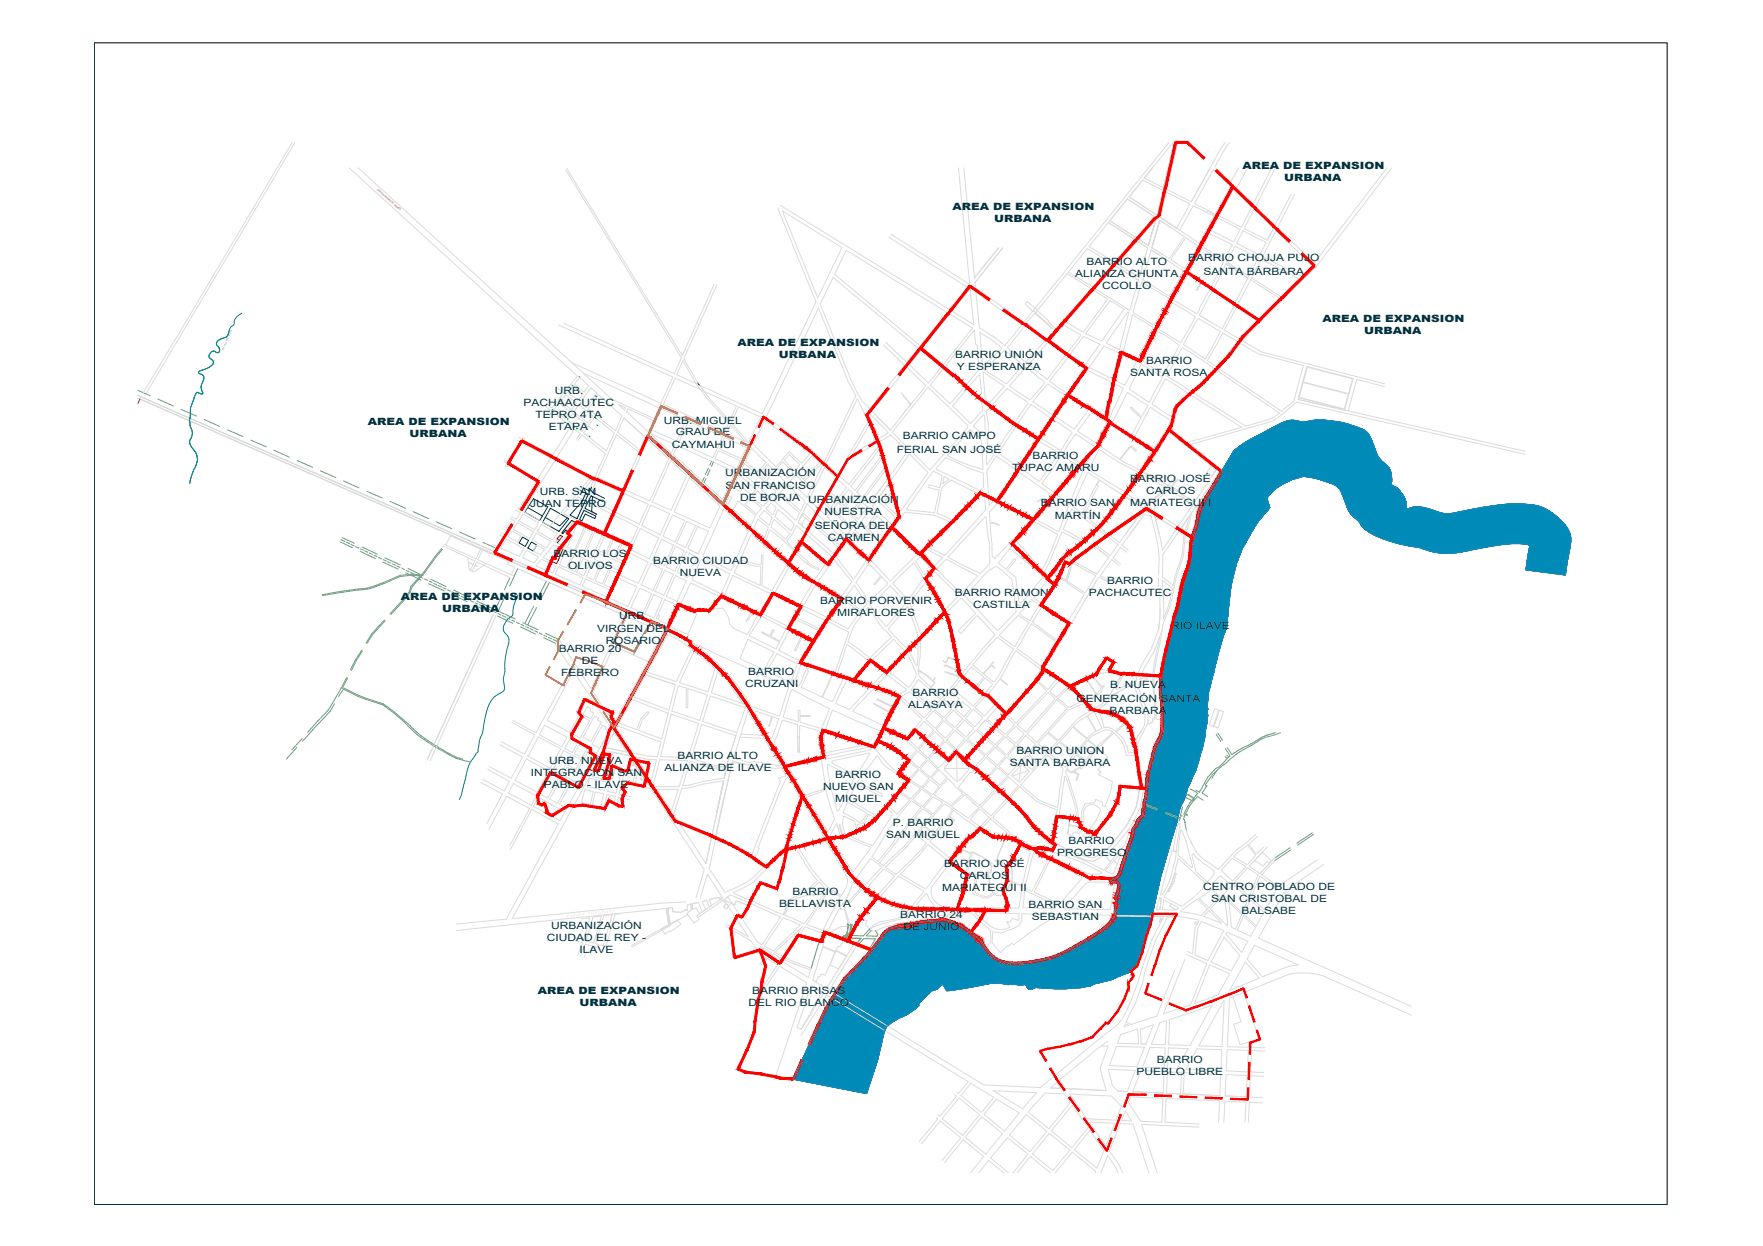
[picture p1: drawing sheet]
<svg xmlns="http://www.w3.org/2000/svg" width="420mm" height="297mm" viewBox="0 0 420 297" stroke-linecap="round" stroke-linejoin="round" font-family="sans-serif">
<defs><g id="words">
<g font-size="2.4" fill="#003242">
<text x="296.1" y="40.3">AREA DE EXPANSION</text>
<text x="306" y="43.2">URBANA</text>
<text x="227" y="50.2">AREA DE EXPANSION</text>
<text x="236.9" y="53">URBANA</text>
<text x="258.9" y="63.2">BARRIO ALTO</text>
<text x="283.2" y="62.2">BARRIO CHOJJA PUJO</text>
<text x="286.8" y="65.5">SANTA BÁRBARA</text>
<text x="256.3" y="66.1">ALIANZA CHUNTA</text>
<text x="262.7" y="69">CCOLLO</text>
<text x="315.2" y="76.7">AREA DE EXPANSION</text>
<text x="175.8" y="82.5">AREA DE EXPANSION</text>
<text x="325.1" y="79.5">URBANA</text>
<text x="185.6" y="85.3">URBANA</text>
<text x="227.6" y="85.2">BARRIO UNIÓN</text>
<text x="228" y="88.1">Y ESPERANZA</text>
<text x="269.4" y="89.5">SANTA ROSA</text>
<text x="273.1" y="86.7">BARRIO</text>
<text x="132.2" y="93.9">URB.</text>
<text x="87.7" y="101.4">AREA DE EXPANSION</text>
<text x="124.7" y="96.8">PACHAACUTEC</text>
<text x="127.6" y="99.7">TEPRO 4TA</text>
<text x="158.2" y="101">URB. MIGUEL</text>
<text x="97.6" y="104.2">URBANA</text>
<text x="130.8" y="102.5">ETAPA</text>
<text x="160.1" y="106.7">CAYMAHUI</text>
<text x="161.1" y="103.8">GRAU DE</text>
<text x="215.1" y="104.7">BARRIO CAMPO</text>
<text x="172.8" y="113.6">URBANIZACIÓN</text>
<text x="213.8" y="108">FERIAL SAN JOSÉ</text>
<text x="241.2" y="112.2">TUPAC AMARU</text>
<text x="246.1" y="109.4">BARRIO</text>
<text x="128.6" y="118.1">URB. SAN</text>
<text x="172.9" y="116.5">SAN FRANCISO</text>
<text x="176.4" y="119.4">DE BORJA</text>
<text x="192.6" y="120">URBANIZACIÓN</text>
<text x="269.4" y="114.8">BARRIO JOSÉ</text>
<text x="273.1" y="117.7">CARLOS</text>
<text x="126.4" y="121">JUAN TEPRO</text>
<text x="196.5" y="122.9">NUESTRA</text>
<text x="248.1" y="120.5">BARRIO SAN</text>
<text x="251.4" y="123.8">MARTÍN</text>
<text x="269.3" y="120.5">MARIATEGUI I</text>
<text x="194.2" y="126.1">SEÑORA DEL</text>
<text x="197.3" y="129">CARMEN</text>
<text x="131.9" y="132.8">BARRIO LOS</text>
<text x="135.4" y="135.7">OLIVOS</text>
<text x="155.7" y="134.4">BARRIO CIUDAD</text>
<text x="162" y="137.2">NUEVA</text>
<text x="95.5" y="143.1">AREA DE EXPANSION</text>
<text x="195.4" y="143.9">BARRIO PORVENIR</text>
<text x="227.5" y="142.2">BARRIO RAMON</text>
<text x="259.5" y="142">PACHACUTEC</text>
<text x="263.9" y="139.2">BARRIO</text>
<text x="105.4" y="146">URBANA</text>
<text x="147.6" y="147.7">URB.</text>
<text x="199.5" y="146.8">MIRAFLORES</text>
<text x="231.9" y="145">CASTILLA</text>
<text x="279.1" y="149.8">RIO ILAVE</text>
<text x="133.2" y="155.4">BARRIO 20</text>
<text x="142.4" y="150.6">VIRGEN DEL</text>
<text x="144.3" y="153.4">ROSARIO</text>
<text x="133.7" y="161.1">FEBRERO</text>
<text x="138.7" y="158.3">DE</text>
<text x="178.3" y="160.9">BARRIO</text>
<text x="177.6" y="163.8">CRUZANI</text>
<text x="217.5" y="165.9">BARRIO</text>
<text x="256.5" y="167.4">GENERACIÓN SANTA</text>
<text x="264.6" y="164.1">B. NUEVA</text>
<text x="216.4" y="168.8">ALASAYA</text>
<text x="264.4" y="170.2">BARBARA</text>
<text x="242.2" y="179.8">BARRIO UNION</text>
<text x="126.5" y="184.9">INTEGRACION SAN</text>
<text x="130.9" y="182">URB. NUEVA</text>
<text x="158.4" y="183.8">ALIANZA DE ILAVE</text>
<text x="161.4" y="180.9">BARRIO ALTO</text>
<text x="199" y="185.5">BARRIO</text>
<text x="240.7" y="182.7">SANTA BARBARA</text>
<text x="129.6" y="187.8">PABLO - ILAVE</text>
<text x="196.2" y="188.4">NUEVO SAN</text>
<text x="199" y="191.3">MIGUEL</text>
<text x="212.8" y="196.9">P. BARRIO</text>
<text x="211.2" y="199.7">SAN MIGUEL</text>
<text x="254.7" y="201.3">BARRIO</text>
<text x="225" y="206.6">BARRIO JOSÉ</text>
<text x="228.8" y="209.5">CARLOS</text>
<text x="251.9" y="204.1">PROGRESO</text>
<text x="188.8" y="213.3">BARRIO</text>
<text x="224.6" y="212.4">MARIATEGUI II</text>
<text x="286.7" y="212.1">CENTRO POBLADO DE</text>
<text x="288.6" y="214.9">SAN CRISTOBAL DE</text>
<text x="131.4" y="221.5">URBANIZACIÓN</text>
<text x="185.7" y="216.2">BELLAVISTA</text>
<text x="214.5" y="219">BARRIO 24</text>
<text x="215.3" y="221.8">DE JUNIO</text>
<text x="245.1" y="216.4">BARRIO SAN</text>
<text x="245.9" y="219.3">SEBASTIAN</text>
<text x="295.9" y="217.8">BALSABE</text>
<text x="130.3" y="224.3">CIUDAD EL REY -</text>
<text x="138.1" y="227.2">ILAVE</text>
<text x="128.2" y="237.1">AREA DE EXPANSION</text>
<text x="138.1" y="239.9">URBANA</text>
<text x="178.4" y="239.9">DEL RIO BLANCO</text>
<text x="179.3" y="237">BARRIO BRISAS</text>
<text x="270.9" y="256.3">PUEBLO LIBRE</text>
<text x="275.7" y="253.5">BARRIO</text>
</g>
<text font-size=".5" fill="#720056" x="89.8" y="45.2" transform="rotate(42 89.8 45.2)">AVENIDA HEROES DE CENEPA</text>
<text font-size=".5" fill="#009595" x="53.3" y="83.5" transform="rotate(-67 53.3 83.5)">R I A C H U E L O</text>
</g></defs>
<!-- layer: RIO ILAVE -->
<g fill="none" stroke="#008ab8" stroke-width=".24">
<path d="M286.6 120h15.7M286.7 119.9h15.6M286.7 119.8h15.5M286.8 119.7l15.4 .1M286.8 119.6h15.4M286.8 119.7h15.4M286.9 119.5h15.3M286.9 119.4h15.2M287 119.4h15.1M287 119.3h15.1M287 119.2h15M287 119.2h15.1"/>
<path d="M287.1 119.1h14.9M287.1 119l14.9 .1M287.2 119h14.8M287.2 118.9h14.7M287.2 118.9h14.8M287.3 118.8h14.6M287.3 118.7h14.7M287.4 118.6h14.6M287.5 118.5h14.6M287.6 118.3h14.6M287.6 118.4h14.6M287.6 118.2h14.7"/>
<path d="M287.7 118h14.8M287.7 118.1h14.7M287.8 117.9h14.8M287.9 117.8h14.8M287.9 117.7h14.9M288 117.6h14.9M288 117.7h14.8M288.1 117.5h14.9M288.1 117.4h15M288.2 117.3h14.9M288.2 117.2h15.1M288.3 117.1h15.1"/>
<path d="M288.4 117h15M288.4 116.9h15.1M288.4 116.9h15.2M288.5 116.8h15.1M288.5 116.7h15.2M288.6 116.6h15.3M288.7 116.4h15.5M288.7 116.5h15.4M288.8 116.3h15.5M288.9 116.2h15.6M289 116h15.8M289 116h15.7"/>
<path d="M289 115.9h16M289.1 115.8h16.1M289.2 115.7h16M289.2 115.6h16.2M289.3 115.5h16.3M289.3 115.4h16.4M289.4 115.3h16.6M289.5 115.2h16.7M289.5 115.1h16.8M289.6 115h17M289.6 114.9h17.3M289.7 114.8h17.2"/>
<path d="M289.8 114.7h17.4M289.8 114.6h17.7M289.9 114.4h17.8M289.9 114.4h17.9M290 114.3h18.2M290.1 114.1h18.7M290.1 114.1h18.5M290.2 114h19M290.3 113.8h19.5M290.3 113.8h19.4M290.4 113.7h19.8M290.4 113.6h41.2"/>
<path d="M290.5 113.5h41.1h-41.1M290.5 113.4h41.1h-41M290.5 113.4h41.1h-41.1M290.6 113.3h41h-41M290.6 113.2h41h-41M290.7 113.1h40.8h-40.8M290.7 113.2h40.8M290.8 113h40.7h-40.7M290.8 112.9h40.7h-40.6M290.8 112.9h40.7h-40.7M290.9 112.8h40.6h-40.6M290.9 112.7h40.6h-40.5"/>
<path d="M291 112.6h40.5h-40.5M291 112.5h40.5h-40.5M291.1 112.5h40.3h-40.3M291.1 112.4h40.3h-40.3M291.1 112.4h40.3M291.2 112.4h40.2h-40.2M291.2 112.3h40.2h-40.2M291.2 112.2h40.2M291.2 112.2h40.1h-40.1M291.3 112.2h40h-40M291.3 112h40h-39.9M291.3 112.1h40h-40"/>
<path d="M291.4 112h39.8M291.4 111.9h39.8h-39.8M291.5 111.8h39.7h-39.7M291.5 111.9h39.7h-39.7M291.5 111.7h39.6h-39.6M291.6 111.6h39.5h-39.5M291.6 111.6h39.5M291.7 111.5h39.2h-39.2M291.7 111.5h39.3h-39.3M291.7 111.4h39.2h-39.2M291.7 111.3h39.1h-39M291.8 111.2h39"/>
<path d="M291.8 111.2h38.9h-38.9M291.8 111.2h38.9M291.9 111.1h38.8M292 110.9h38.4M292 110.8h38.4M292.1 110.8h38.2h-38.2M292.1 110.7h38.1h-38.1M292.1 110.7h38.1M292.3 110.5h37.6h-37.6M292.3 110.5h37.6M292.4 110.3h37.3h-37.3M292.4 110.2h37.2h-37.1"/>
<path d="M292.4 110.2h37.2h-37.2M292.5 110.1h37.1h-37.1M292.6 110h36.8h-36.8M292.6 110h36.9M292.6 109.9h36.7h-36.7M292.6 110h36.7h-36.7M292.6 109.8h36.6h-36.6M292.7 109.8h36.5h-36.5M292.7 109.7h36.5M292.7 109.7h36.4M292.8 109.6h36.2h-36.2M292.8 109.7h36.2h-36.2"/>
<path d="M292.8 109.5h36.2M292.8 109.5h36.1h-36.1M292.9 109.4h35.9h-35.9M292.9 109.4h36h-36M292.9 109.3h35.9M293 109.3h35.7M293 109.2h35.7h-35.7M293.1 109.1h35.5h-35.5M293.1 109h35.5M293.1 109h35.4h-35.4M293.2 108.9h35.3h-35.3M293.2 108.9h35.3"/>
<path d="M293.3 108.8h35.1h-35.1M293.3 108.7h35.1h-35.1M293.3 108.7h35.1M293.4 108.6h34.9h-34.9M293.4 108.6h34.9M293.5 108.4h34.7h-34.7M293.5 108.5h34.8M293.6 108.3h34.6h-34.6M293.6 108.2h34.5h-34.4M293.6 108.2h34.5h-34.5M293.7 108.1h34.4M293.7 108h34.3h-34.3"/>
<path d="M293.7 108.1h34.4h-34.4M293.7 108h34.3h-34.2M293.8 107.9h34.2h-34.2M293.9 107.8h34h-34M293.9 107.7h34h-34M293.9 107.8h34M294 107.5h33.9h-33.9M294 107.6h33.9h-33.9M294.1 107.5h33.7h-33.7M294.1 107.4h33.7h-33.6M294.2 107.4h33.6M294.2 107.3h33.6"/>
<path d="M294.2 107.3h33.6h-33.6M294.3 107.3h33.5h-33.5M294.3 107.2h33.4h-33.3M294.4 107.2h33.3h-33.3M294.4 107.2h33.3h-33.2M294.5 107.1h33.2h-33.2M294.6 107h33h-32.9M294.7 106.9h32.9M294.7 106.9h32.9h-32.9M294.8 106.8h32.8h-32.7M294.8 106.9h32.8h-32.8M294.9 106.8h32.7h-32.7"/>
<path d="M295 106.7h32.6h-32.6M295 106.7h32.5h-32.5M295.1 106.6h32.4h-32.4M295.1 106.6h32.4M295.2 106.6h32.3h-32.3M295.2 106.5h32.3h-32.2M295.3 106.5h32.2h-32.2M295.3 106.4h32.1h-32.1M295.4 106.4h32h-32M295.4 106.4h32h-31.9M295.5 106.3h31.9h-31.9M295.6 106.3h31.8h-31.8"/>
<path d="M295.6 106.2h31.8M295.7 106.2h31.6M295.8 106.1h31.5h-31.5M295.8 106.1h31.5h-31.4M295.9 106.1h31.4h-31.4M296 106h31.3h-31.3M296 105.9h31.3h-31.2M296.1 105.8h31.1h-31M296.2 105.8h31M296.2 105.8h31h-30.9M296.3 105.8h30.9h-30.9M296.4 105.7h30.8h-30.8"/>
<path d="M296.4 105.7h30.8M296.5 105.6h30.6h-30.6M296.5 105.6h30.6h-30.5M296.7 105.5h30.4h-30.4M296.8 105.4h30.3M296.8 105.4h30.3h-30.2M296.9 105.4h30.2h-30.2M297 105.3h30.1M297 105.3h30h-30M297.1 105.3h29.9h-29.9M297.2 105.2h29.8h-29.8M297.2 105.2h29.8h-29.7"/>
<path d="M297.3 105.1h29.6h-29.5M297.4 105h29.5M297.5 105h29.4h-29.4M297.6 105h29.3h-29.3M297.7 104.9h29.2M297.8 104.9h29h-29M297.8 104.8h29h-29M297.9 104.8h28.9h-28.9M298 104.7h28.8h-28.8M298 104.7h28.8M298.1 104.7h28.7h-28.7M298.2 104.6h28.6h-28.6"/>
<path d="M298.3 104.6h28.4M298.3 104.6h28.4h-28.4M298.4 104.5h28.3h-28.3M298.4 104.5h28.3h-28.2M298.5 104.5h28.2h-28.1M298.6 104.4h28.1M298.7 104.4h27.9h-27.9M298.8 104.3h27.8h-27.8M298.8 104.3h27.8h-27.7M298.9 104.2h27.6M299 104.2h27.5h-27.4M299.1 104.2h27.4h-27.3"/>
<path d="M299.2 104.1h27.3h-27.3M299.3 104.1h27.2h-27.2M299.3 104h27.2h-27.1M299.4 104h27.1h-27M299.5 103.9h26.9h-26.9M299.6 103.9h26.8h-26.8M299.7 103.9h26.7M299.7 103.8h26.7M299.8 103.8h26.5h-26.4M299.9 103.7h26.4M300 103.7h26.3h-26.3M300.1 103.6h26.1h-26.1"/>
<path d="M300.2 103.6h26h-26M300.2 103.6h26h-25.9M300.3 103.5h25.9M300.4 103.5h25.8h-25.8M300.5 103.4h25.6h-25.5M300.6 103.4h25.5h-25.5M300.6 103.3h25.5M300.7 103.3h25.3M300.8 103.3h25.2h-25.2M300.9 103.2h25.1h-25.1M300.9 103.2h25h-24.9M301 103.1h24.9h-24.8"/>
<path d="M301.2 103.1h24.7M301.2 103.1h24.6h-24.5M301.3 103h24.4h-24.4M301.5 102.9l24.2 .1h-24.3M301.5 102.9h24.1h-24M301.6 102.8h24M301.7 102.8h23.8M301.7 102.8h23.7h-23.6M301.8 102.7h23.6M301.9 102.7h23.5h-23.5M301.9 102.7h23.4M301.9 118.7l-14.6 .1"/>
<path d="M302.1 102.6h23.1M302.1 118.5l-14.7 .1M302.2 118.4l-14.7 .1M302.2 102.5h22.9M302.3 118.3h-14.7M302.4 102.4h22.5M302.4 118.1l-14.8 .1M302.5 102.3h22.3M302.5 118h-14.7M302.6 102.3h22M302.7 117.8l-14.8 .1M302.8 102.2h21.6"/>
<path d="M302.9 102.1h21.4M303.1 102h20.9M303.1 117.4h-15M303.2 102h20.6M303.2 117.2l-15 .1M303.3 101.9h20.5M303.3 117.1l-15 .1M303.5 101.8h20M303.6 101.8h19.7M303.6 116.8l-15.2 .1M303.7 101.7h19.4M303.8 101.7h19.1"/>
<path d="M303.9 116.6l-15.3 .1M304 101.5h18.6M304 116.5l-15.3 .1M304.1 101.5h18.3M304.3 101.4h17.9M304.3 116.3l-15.6 .1M304.4 101.3h17.5M304.4 116.2l-15.6 .1M304.5 101.3h17.3M304.6 101.2h17.1M304.7 101.2h16.8M304.7 116.1h-15.8"/>
<path d="M304.9 101.1h16.3M304.9 115.9l-15.9 .1M305 101.1h16.1M305.1 115.8h-16M305.1 101h15.7M305.2 100.9h15.5M305.3 100.9h15.3M305.3 115.6l-16.1 .1M305.5 100.8h14.8M305.5 115.5h-16.3M305.5 100.8h14.6M305.8 100.7h13.8"/>
<path d="M305.9 100.6h13.6M305.9 115.3l-16.6 .1M306 100.6h13.2M306.1 115.2h-16.7M306.2 100.5h3.9M306.3 100.5h3.6M306.5 115l-17 .1M306.6 100.4h2.9M306.8 100.3h2.4M306.8 114.9h-17.2M306.9 100.3h2.1M307.1 114.7l-17.4 .1"/>
<path d="M307.3 100.2h1.3M307.4 114.6l-17.6 .1M307.6 114.5h-17.8M307.7 100.2h.6M308.1 114.3l-18.2 .1M308.5 114.2h-18.5M309.1 114l-19 .1M309.5 113.9h-19.3M310.1 113.7l-19.8 .1M310.5 113.6h-20.1M310.6 113.6h21M311.1 100.5h7.6"/>
<path d="M311.3 113.7h20.3M311.4 100.5h7.1M311.6 113.7h20M311.9 100.4h5.9M312.2 100.3h5.1M312.2 113.8h19.4M312.4 100.3h4.6M312.5 113.8h19.2M312.7 113.9h19M312.8 100.2h3.5M313.1 100.2h2.9M313.2 114h18.5"/>
<path d="M313.4 114h18.3M313.7 114.1h18M313.8 100.1h1.3M313.8 114.1h17.9M314 114.2h17.7M314.2 114.3h17.5M314.4 114.3h17.3M314.7 114.4h17M314.8 114.4h16.9M314.9 114.5h16.8M315.2 114.6h16.5M315.3 114.6h16.4"/>
<path d="M315.5 114.7h16.2M315.8 114.7h15.9M316 114.8h15.7M316.1 114.9h15.5M316.2 114.9h15.4M316.5 115h15.1M316.6 115h15M316.9 115.1h14.7M317 115.2h14.6M317.1 115.2h14.5M317.3 115.3h14.2M317.4 115.3h14.1"/>
<path d="M317.6 115.4h13.9M317.7 115.5h13.9M317.8 115.5h13.8M318 115.6h13.7M318.1 115.6l13.7 .1M318.2 115.7h13.6M318.3 115.8h13.6M318.4 115.8h13.6M318.5 115.9h13.7M318.6 115.9l13.7 .1M318.7 116h13.7M318.8 116h13.7"/>
<path d="M318.8 116.1h13.9M318.9 116.2h13.8M318.9 116.2l14 .1M319 116.3h13.9M319.1 116.3l13.9 .1M319.1 116.4h14M319.2 116.5h13.9M319.2 116.5l14 .1M319.3 116.6h13.9M319.3 116.6l14 .1M319.3 116.7h14.1M319.4 116.8h14"/>
<path d="M319.4 116.9h14.1M319.5 116.9l14.1 .1M319.5 117h14.1M319.6 117.1h14M319.6 117.1l14.1 .1M319.6 117.2h14.1M319.6 117.2l14.2 .1M319.6 117.3h14.2M319.7 117.4h14.1M319.7 117.4h14.2M319.7 117.5h14.3M319.8 117.5h14.2"/>
<path d="M319.8 117.6h14.2M319.8 117.7h14.3M319.9 117.8h14.3M319.9 117.8l14.3 .1M319.9 117.9h14.3M319.9 118h14.4M320 118h14.3M320 118.1h14.4M320 118.1l14.4 .1M320 118.2h14.5M320.1 118.3h14.4M320.1 118.4h14.4"/>
<path d="M320.1 118.4h14.5M320.2 118.5h14.4M320.2 118.5l14.5 .1M320.2 118.6h14.5M320.2 118.7h14.5M320.2 118.7l14.6 .1M320.3 118.8h14.5M320.3 118.9h14.5M320.3 119h14.5M320.4 119l14.5 .1M320.4 119.1h14.5M320.4 119.2h14.5"/>
<path d="M320.4 119.3h14.6M320.5 119.4h14.5M320.5 119.5h14.5M320.5 119.6h14.6M320.6 119.6h14.5M320.6 119.7h14.5M320.7 119.8h14.4M320.7 119.9h14.4M320.7 120h14.4M322 101.4h-17.6h17.7M322.7 101.6h-18.8h18.8M324.1 102.1h-21.1h21.2"/>
<path d="M324.5 102.2h-21.8h21.9M324.8 102.4h-22.3h22.4M325.1 102.5h-22.9h22.9M326.9 105.1h-29.6h29.7M327.1 105.6h-30.5h30.5M327.2 105.9h-31.1h31.2M327.3 106h-31.4h31.4M327.6 107h-33h33.1M327.8 107.5h-33.8h33.9M327.9 107.6h-34h34M327.9 107.8h-34.1h34.2M328.1 108.3h-34.5h34.6"/>
<path d="M328.2 108.3h-34.7h34.7M328.6 109.1h-35.5h35.6M328.8 109.4h-35.9h35.9M329 109.6h-36.2h36.2M329.5 110.1h-37h37M329.8 110.3h-37.5h37.5M329.8 110.4h-37.5h37.6M330 110.5h-37.8h37.9M330.1 110.6h-37.9h37.9M330.4 110.9h-38.4h38.5M330.5 111h-38.5h38.5M330.5 111h-38.5h38.6"/>
<path d="M330.6 111.1h-38.7h38.7M330.7 111.1h-38.8h38.8M330.8 111.3h-39h39M330.9 111.4h-39.2h39.2M331 111.6h-39.4h39.4M331.3 112.1h-40h40M331.5 112.7h-40.6M281.5 139.9h11.9h-11.9M281.5 139.8h11.9M281.6 139.7h11.8h-11.8M281.6 139.8h11.8h-11.8M281.6 139.5h11.8h-11.8"/>
<path d="M281.6 139.6h11.8h-11.8M281.7 139.4h11.7h-11.7M281.7 139.5h11.7M281.7 139.3h11.8M281.7 139.2h11.8h-11.8M281.7 139.3h11.8h-11.8M281.8 139h11.7h-11.7M281.8 139.1h11.7M281.8 138.8h11.8h-11.8M281.8 138.9h11.8h-11.8M281.9 138.5h11.8h-11.8M281.9 138.6h11.7h-11.7"/>
<path d="M281.9 138.7h11.7M281.9 138.4h11.8h-11.8M282 138.3h11.7h-11.7M282 138.3h11.7M282 138.1h11.7h-11.7M282 138.2h11.7h-11.7M282.1 138h11.6h-11.6M282.1 137.9h11.7h-11.7M282.1 137.9h11.7M282.1 137.7h11.7h-11.6M282.1 137.7h11.7h-11.7M282.2 137.6h11.6h-11.6"/>
<path d="M282.2 137.6h11.7M282.2 137.5h11.7h-11.7M282.2 137.6h11.7h-11.7M282.2 137.4h11.7M282.3 137.3h11.6h-11.6M282.3 137.4h11.6h-11.6M282.3 137.2h11.6h-11.6M282.3 137.1h11.7M282.4 137h11.6M282.4 136.8h11.6M282.4 136.9h11.6M282.5 136.7h11.6"/>
<path d="M282.5 136.8h11.5M282.5 136.6h11.6M282.6 136.5h11.5M282.6 136.4h11.6M282.6 136.3h11.6M282.7 136.1h11.5M282.7 136.2h11.5M282.7 136h11.5M282.8 135.9h11.5M282.8 135.8h11.5M282.9 135.7h11.4M282.9 135.5h11.5"/>
<path d="M282.9 135.6h11.5M282.9 135.4h11.5M283 135.3h11.5M283 135.3h11.4M283 135.4h11.4M283 135.2h11.5M283.1 135h11.4M283.1 135.1h11.4M283.1 134.9h11.4M283.2 134.7h11.4M283.2 134.8h11.4M283.2 134.6h11.4"/>
<path d="M283.2 134.4h11.5M283.2 134.5h11.5M283.2 134.5h11.4M283.3 134.3h11.4M283.3 134.1h11.5M283.3 134.2h11.5M283.4 133.9h11.4M283.4 134h11.4M283.4 133.7h11.5M283.4 133.8h11.5M283.4 133.9h11.5M283.4 133.4h11.6"/>
<path d="M283.4 133.5h11.6M283.4 133.6h11.6M283.5 133.2h11.6M283.5 133.3h11.6M283.5 133.4h11.5M283.5 132.9h11.8M283.5 133h11.7M283.5 133.1h11.7M283.6 132.5h11.8M283.6 132.6h11.8M283.6 132.6h11.7M283.6 132.7h11.7"/>
<path d="M283.6 132.8h11.7M283.6 132h12M283.6 132.1h12M283.6 132.2h11.9M283.6 132.3h11.9M283.6 132.4h11.8M283.7 131.3h12.2M283.7 131.4h12.1M283.7 131.5h12.1M283.7 131.6h12.1M283.7 131.7h12M283.7 131.8h12"/>
<path d="M283.7 131.8h11.9M283.7 130.7h12.4M283.7 130.8h12.4M283.7 130.9h12.3M283.7 131h12.3M283.7 131.1h12.2M283.7 131.2h12.2M283.7 130.2h12.7M283.7 130.4h12.6M283.7 130.5h12.5M283.8 129.8h12.9M283.8 129.9h12.8"/>
<path d="M283.8 129.9h12.7M283.8 130.1h12.7M283.8 129.3h13.1M283.8 129.5h13M283.8 129.6h12.9M283.9 129h13.1M283.9 129.1h13.1M283.9 129.2h13.1M283.9 129.3h13M283.9 128.9h13.3M283.9 128.9h13.2M283.9 129h13.2"/>
<path d="M284 128.6h13.3M284 128.7h13.3M284 128.7h13.2M284 128.5h13.4M284 128.3h13.5M284 128.4h13.4M284.1 128.2h.1M284.1 128.2h13.4h-13.4M284.1 128.1h13.5M284.2 128h13.5M284.2 128h13.4M284.2 127.9h13.5"/>
<path d="M284.3 127.7h13.5M284.3 127.6h13.6M284.3 127.4h13.7M284.4 127.3h13.7M284.5 127.1h13.7M284.5 127.1h13.6M284.5 127h13.7M284.6 126.8h13.7M284.6 126.9h13.7M284.6 126.6h13.8M284.6 126.7h13.8M284.7 126.5h13.8"/>
<path d="M284.7 126.4h13.9M284.8 126.4h13.8M284.8 126.3h13.8M284.8 126.1h13.9M284.9 126h13.9M284.9 125.8h14M285 125.7h14M285 125.5h14.1M285 125.6h14M285.1 125.4h14.1M285.1 125.2h14.2M285.1 124.9h14.4"/>
<path d="M285.1 125h14.4M285.1 125.1h14.3M285.2 124.8h14.4M285.2 124.8h14.3M285.2 124.9h14.3M285.2 124.5h14.5M285.2 124.6h14.5M285.3 124.3h14.5M285.3 124.4h14.5M285.3 124.5h14.4M285.3 124.1h14.8M285.3 124.1h14.7"/>
<path d="M285.3 124.2h14.6M285.4 123.8h14.9M285.4 123.9h14.8M285.4 123.6h15M285.4 123.3h15.3M285.4 123.5h15.2M285.5 123h15.4M285.5 123.2h15.3M285.5 122.9h15.6M285.5 123h15.5M285.6 122.6h15.7M285.6 122.7h15.7"/>
<path d="M285.6 122.7h15.6M285.6 122.4h15.8M285.6 122.5h15.8M285.7 122.3h15.9M285.7 122.1h16M285.7 122.2h16M285.7 122h16.1M285.8 121.8h16.1M285.8 121.9h16.1M285.8 121.7h16.3M285.9 121.6h16.3M285.9 121.4h16.4"/>
<path d="M286 121.3h16.4M286 121.3h16.5M286.1 121.1h16.5M286.1 121h16.5M286.2 120.9h16.4M286.2 120.8h16.3M286.2 120.7h16.3M286.3 120.6h16.2M286.3 120.5h16.2M286.4 120.5h16.1M286.4 120.4h16M286.5 120.3h15.9"/>
<path d="M286.5 120.2h15.9M286.5 120.1h15.8M286.6 120.1h15.7M293.3 140h-11.8h11.9M293.4 139.7h-11.8h11.8M293.5 139.1h-11.7h11.7M293.5 139h-11.7h11.8M293.6 138.7h-11.8h11.8M293.6 138.6h-11.7h11.8M293.7 138.4h-11.7h11.7M293.7 138.2h-11.7h11.7M293.7 138h-11.6h11.7"/>
<path d="M293.8 137.8h-11.7h11.7M293.8 137.6h-11.6h11.7M293.9 137.3h-11.6h11.6M293.9 137.1l-11.6 .1M294.2 136.4l-11.6 .1M294.2 136.2l-11.6 .1M294.3 135.9l-11.6 .1M294.5 135.1h-11.5M294.5 134.9l-11.4 .1M294.8 134.2l-11.5 .1M295 133.6l-11.6 .1M295.1 133.2h-11.6"/>
<path d="M295.5 132.3h-11.9M295.6 132l-12 .1M295.6 131.9h-12M295.9 131.1l-12.2 .1M296 131h-12.3M296.1 130.7h-12.4M296.2 130.6h-12.5M296.3 130.4h-12.6M296.4 130.3h-12.7M296.4 130.1h-12.7M296.5 130h-12.7M296.6 129.8l-12.8 .1"/>
<path d="M296.7 129.7h-12.9M296.8 129.5l-13 .1M296.9 129.4h-13.1M297 129.2l-13.1 .1M297.2 128.8h-13.3M297.4 128.5h-13.4M297.5 128.2h-13.4M297.7 127.9h-13.5M297.8 127.8h-13.6M298 127.5h-13.7M298 127.4h-13.6M298.1 127.2h-13.7"/>
<path d="M298.4 126.8h-13.8M298.5 126.5h-13.8M298.6 126.3h-13.8M298.7 126.2h-13.9M298.8 126h-14M298.9 125.9h-14M298.9 125.7l-14 .1M299.2 125.4l-14.2 .1M299.2 125.3h-14.1M299.3 125.2h-14.2M299.6 124.7h-14.4M299.7 124.6h-14.5"/>
<path d="M299.9 124.3h-14.6M300 124.1l-14.7 .1M300.2 124h-14.8M300.3 123.8l-14.9 .1M300.4 123.7h-15M300.5 123.5l-15.1 .1M300.6 123.4h-15.2M300.8 123.2l-15.4 .1M300.9 123.1h-15.4M301.1 122.8h-15.6M301.4 122.5l-15.8 .1M301.5 122.4h-15.8"/>
<path d="M301.6 122.2l-15.9 .1M301.8 122.1h-16.1M301.9 121.9l-16.2 .1M302 121.8h-16.2M302.2 121.6l-16.3 .1M302.3 121.5h-16.4M302.4 121.3l-16.5 .1M302.5 121.2h-16.5M302.6 121l-16.5 .1M320.7 120.1h14.4M320.8 120.2h14.3M320.8 120.3h14.3"/>
<path d="M320.8 120.3l14.4 .1M320.9 120.4h14.3M320.9 120.5h14.3M320.9 120.6h14.3M321 120.6h14.2M321 120.7h14.2M321 120.8h14.2M321 120.9h14.1M321.1 121h14M321.1 121.1h14M321.2 121.2h14.1M321.2 121.3h14.2"/>
<path d="M321.2 121.3l19.7 .1M321.3 121.4h19.7M321.3 121.5h19.9M321.3 121.6h20M321.3 121.6h20.1M321.4 121.6l20.3 .1M321.4 121.7h20.4M321.4 121.8h20.7M321.5 121.8h20.7M321.5 121.9h20.8M321.5 121.9l21 .1M321.6 122h21"/>
<path d="M321.6 122.1h21.3M321.7 122.1h21.4M321.7 122.2h21.5M321.7 122.2l21.8 .1M321.8 122.3h21.8M321.8 122.4h22.2M321.9 122.4h22.8M321.9 122.5h48.3M321.9 122.5l48.4 .1M322 122.6h48.3M322.1 122.7h48.3M322.1 122.7h48.4"/>
<path d="M322.1 122.8h48.5M322.2 122.9h48.5M322.3 122.9h48.4M322.3 123h48.5M322.4 123h48.5M322.4 123.1h48.6M322.5 123.2h48.5M322.6 123.2h48.5M322.7 123.2l48.5 .1M322.7 123.3h48.5M322.8 123.4h48.5M322.9 123.5h48.5"/>
<path d="M322.9 123.5l48.6 .1M323.1 123.6h48.4M323.1 123.7h48.5M323.2 123.8h48.5M323.3 123.8h48.4M323.3 123.8l48.5 .1M323.4 123.9h48.4M323.5 124h48.5M323.6 124.1h48.4M323.6 124.1h48.5M323.7 124.1l48.4 .1M323.8 124.2h48.4"/>
<path d="M323.8 124.3h48.4M323.8 124.3h48.5M323.9 124.4h48.4M324 124.5h48.4M324 124.6h48.5M324.1 124.6h48.5M324.1 124.7h48.5M324.2 124.8h48.5M324.3 124.9h48.5M324.3 125h48.6M324.3 125.1h48.6M324.4 125.2h48.6"/>
<path d="M324.4 125.3h48.7M324.5 125.4h48.7M324.6 125.4h48.6M324.6 125.4l48.6 .1M324.6 125.5h48.7M324.7 125.6h48.6M324.8 125.7h48.6M324.9 125.7l48.6 .1M324.9 125.8h48.6M324.9 125.9h48.6M325.1 126h48.4M325.1 126h48.5"/>
<path d="M325.1 126.1h48.5M325.2 126.1h48.5M325.3 126.2h48.4M325.4 126.3h48.3M325.4 126.3h48.4M325.6 126.4h48.2M325.7 126.5h48.2M325.8 126.5h48.1M325.9 126.6h48M326 126.7h47.9M326 126.7h48M326.1 126.8h47.9"/>
<path d="M326.2 126.8h47.8M326.3 126.9h47.7M326.4 127h47.6M326.5 127h47.6M326.6 127.1h47.5M326.8 127.1h47.3M326.8 127.2h47.4M327 127.3h47.2M327.1 127.3h47.1M327.1 127.4h47.1M327.3 127.4h46.9M327.3 127.5h46.9"/>
<path d="M327.6 127.6h46.7M327.8 127.7h46.5M327.9 127.7h46.4M327.9 127.8h46.4M328.2 127.9h46.1M328.3 127.9h46M328.5 128h45.8M328.6 128h45.7M328.7 128.1h45.6M328.9 128.2h45.4M329 128.2h45.3M329.2 128.3h45.1"/>
<path d="M329.3 128.3h45M329.4 128.4h44.9M329.6 128.5h44.7M329.7 128.5h44.6M329.9 128.6h44.4M330.1 128.6h44.2M330.2 128.7h44.1M330.4 128.7h43.9M330.6 128.8h43.8M330.8 128.9h43.6M330.9 128.9h43.5M331 129h43.3"/>
<path d="M331.3 129h43M331.5 129.1h42.8M331.7 129.2h42.6M331.8 129.2h42.5M332.1 129.3h42.2M332.3 129.3h42M332.4 129.4h41.9M332.8 129.5h41.5M332.9 129.5h41.4M333.2 129.6h41.1M333.4 129.6h26.7M333.5 129.7h26.1"/>
<path d="M333.9 129.8h24.8M334 129.8h24.3M334.5 129.9h23.1M334.7 129.9h22.6M334.9 130h22.1M335.3 130.1h21.2M335.5 130.1h20.7M335.6 121.3h5M335.7 121.3h4.7M335.8 121.2h4.4M335.9 130.2h19.8M335.9 121.1h4"/>
<path d="M336.1 121.1h3.7M336.2 130.2h19.2M336.3 121h3.1M336.5 121h2.7M336.5 130.3h18.6M336.8 120.9h1.9M337.1 130.4h17.6M337.3 120.8h.8M337.3 130.4h17.1M337.9 130.5h16.1M338.2 130.5h15.6M338.3 130.6h15.3"/>
<path d="M338.6 130.7h14.4M338.7 130.7h14.1M338.9 130.8h13.5M339 130.8h13.2M339.3 130.9h12.5M339.4 131h12.2M339.6 131h11.7M339.8 131.1h11.1M339.9 131.1h10.8M340.2 131.2h10.1M340.3 131.2h9.8M340.4 131.3h9.5"/>
<path d="M340.8 131.4h8.6M340.9 131.4h8.3M341.2 131.5h7.7M341.4 131.5h7.2M341.6 131.6h6.8M342 131.7h6M342.2 131.7h5.5M342.8 131.8h4.2M343.1 131.8h3.6M343.4 131.9h2.9M345 122.4h25.1M345.8 122.4h24.2"/>
<path d="M346.3 122.3h23.6M346.5 122.3h23.4M346.9 122.2h22.9M347.2 122.1h22.5M347.4 122.1h22.2M347.8 122h21.7M348.1 122h21.3M348.4 121.9h20.9M348.6 121.8h20.7M348.8 121.8h20.4M349.2 121.7h19.8M349.4 121.7h19.6"/>
<path d="M349.9 121.6h18.9M350.1 121.6h18.7M350.3 121.5h18.4M350.7 121.4h17.8M350.9 121.4h17.6M351.4 121.3h16.9M351.6 121.3h16.6M351.9 121.2h16.2M352.3 121.1h15.6M352.5 121.1h15.4M353 121h14.7M353.2 121h14.4"/>
<path d="M353.7 120.9h13.7M354.1 120.8h13.1M354.3 120.8h12.8M354.8 120.7h12.1M355.1 120.7h11.7M355.6 120.6h10.9M355.9 120.5h10.4M356.2 120.5h9.9M356.9 120.4h8.6M357.2 120.4h8M358 120.3h6.5M358.4 120.2h5.7"/>
<path d="M358.8 120.2h4.9M360.2 120.1h2.1M362.4 129.6h11.9M363 129.7h11.3M363.7 135.7h9.5M363.7 135.8h9.5M363.7 135.4h9.6M363.7 135.5h9.6M363.7 135.6h9.6M363.8 129.8h10.5M363.8 135h9.5M363.8 135.1h9.5"/>
<path d="M363.8 135.2h9.5M363.8 135.3h9.5M363.8 135.9h9.4M363.8 134.7h9.6M363.8 134.8h9.6M363.8 134.9h9.6M363.8 134.4h9.7M363.8 134.5h9.7M363.8 134.5h9.6M363.8 134.6h9.6M363.9 134h9.6M363.9 134.1h9.6"/>
<path d="M363.9 134.2h9.6M363.9 134.3h9.6M363.9 133.7h9.6M363.9 133.8h9.6M363.9 133.9h9.6M364 133.4h9.6M364 133.5h9.6M364 133.6h9.6M364 133.7h9.6M364 133.3h9.6M364.1 129.8h10.2M364.1 132.9h9.6"/>
<path d="M364.1 133h9.6M364.1 133.1h9.6M364.1 133.2h9.6M364.1 132.7h9.6M364.1 132.8h9.6M364.1 135.9h9.1M364.1 132.4h9.7M364.1 132.5h9.7M364.1 132.6h9.7M364.1 132.6h9.6M364.2 132.2h9.6M364.2 132.3h9.6"/>
<path d="M364.2 132.4h9.6M364.2 129.9h10.1M364.2 132h9.7M364.2 132.1h9.7M364.2 132.1h9.6M364.3 129.9h10M364.3 131.7h9.7M364.3 131.7h9.6M364.3 131.8h9.6M364.3 130h10M364.3 131.5h9.7M364.3 131.6h9.7"/>
<path d="M364.3 131.2h9.7M364.3 131.3h9.7M364.3 131.4h9.7M364.4 131.1h9.6M364.4 131.2h9.6M364.4 130.1h9.9M364.4 130.8h9.7M364.4 130.9h9.7M364.4 131h9.7M364.5 130.1h9.7M364.5 130.6h9.7M364.5 130.7h9.6"/>
<path d="M364.5 130.4h9.7M364.5 130.5h9.7M364.6 130.2h9.6M364.9 136h8.3M365.2 136.1h8M365.5 136.1h7.7M366.1 136.2h7.1M366.4 136.2h6.8M367.1 136.3h6.1M367.4 136.4h5.8M367.8 136.4h5.4M368.5 136.5h4.7"/>
<path d="M368.8 136.5h4.4M369.4 136.6h3.7M369.7 136.7h3.4M370 136.7h3.1M370.8 136.8h2.3M371.1 136.8h2M371.7 136.9h1.4M372 137h1.1M372.3 137h.8M372.9 137.1h.2M373.3 135.2l-9.5 .1M373.7 133.2h-9.7"/>
<path d="M373.8 132.3h-9.6M373.9 131.9h-9.7M374.1 131h-9.7M374.2 130.3h-9.6M276.8 159.8h12.5h-12.5M276.8 159.9h12.5h-12.5M276.8 160h12.5M276.9 159.4h12.5h-12.5M276.9 159.5h12.5h-12.5M276.9 159.6h12.5M276.9 159.7h12.5h-12.5M276.9 159.3h12.6h-12.6"/>
<path d="M276.9 159.4h12.6h-12.6M277 159h12.5h-12.5M277 159.1h12.5h-12.5M277 159.2h12.5h-12.5M277 159.2h12.5M277 158.8h12.6h-12.6M277 158.9h12.6h-12.6M277 158.9h12.5h-12.5M277.1 158.6h12.6h-12.6M277.1 158.6h12.5h-12.5M277.1 158.7h12.5h-12.5M277.1 158.3h12.6h-12.6"/>
<path d="M277.1 158.4h12.6M277.1 158.5h12.6h-12.6M277.1 158.1h12.7h-12.6M277.1 158.1h12.7h-12.7M277.1 158.2h12.7h-12.7M277.2 158h12.6h-12.6M277.2 158h12.6M277.2 157.7h12.7h-12.7M277.2 157.8h12.6h-12.6M277.2 157.9h12.6h-12.6M277.3 157.5h12.6h-12.6M277.3 157.6h12.6h-12.6"/>
<path d="M277.3 157.7h12.6M277.3 157.3h12.7h-12.7M277.4 157.1h12.6h-12.6M277.4 157.2h12.6h-12.6M277.4 157.3h12.6M277.4 156.9h12.7h-12.7M277.4 157h12.7h-12.7M277.4 156.9h12.7M277.4 156.7h12.7h-12.7M277.4 156.8h12.7h-12.7M277.5 156.6h12.6h-12.6M277.5 156.7h12.6h-12.6"/>
<path d="M277.5 156.5h12.7M277.5 156.4h12.7h-12.6M277.5 156.4h12.7h-12.7M277.5 156.5h12.7h-12.7M277.6 156.2h12.7h-12.7M277.6 156.3h12.6h-12.6M277.6 156h12.7h-12.7M277.6 156.1h12.7M277.6 156.1h12.7h-12.7M277.7 155.8h12.7h-12.7M277.7 155.9h12.6h-12.6M277.7 156h12.6h-12.6"/>
<path d="M277.7 155.6h12.7h-12.7M277.7 155.7h12.7h-12.7M277.7 155.7h12.7M277.7 155.5h12.7h-12.7M277.8 155.3h12.7h-12.7M277.8 155.3h12.7M277.8 155.4h12.7h-12.7M277.8 155.4h12.6h-12.6M277.8 155.1h12.7h-12.7M277.8 155.2h12.7h-12.7M277.8 155.1h12.8M277.9 154.9h12.7h-12.7"/>
<path d="M277.9 155h12.7M277.9 155h12.7h-12.7M277.9 154.7h12.7h-12.7M277.9 154.8h12.7h-12.7M277.9 154.6h12.8M277.9 154.6h12.8h-12.8M278 154.4h12.7h-12.7M278 154.5h12.7h-12.7M278 154.2h12.8h-12.8M278 154.3h12.8h-12.8M278 154.2h12.8M278.1 154h12.8h-12.8"/>
<path d="M278.1 154.1h12.7h-12.7M278.1 154.2h12.7h-12.7M278.1 153.9h12.8h-12.8M278.2 153.7h12.7h-12.7M278.2 153.5h12.8h-12.8M278.2 153.6h12.8h-12.8M278.2 153.6h12.7h-12.7M278.2 153.4h12.8h-12.8M278.3 153.2h12.8h-12.8M278.3 153.3h12.8h-12.8M278.3 153.3l12.7 .1M278.3 153h12.8h-12.8"/>
<path d="M278.3 153.1h12.8h-12.8M278.4 152.8h12.8h-12.8M278.4 152.9h12.8h-12.8M278.4 153h12.8M278.4 152.7h12.8h-12.8M278.4 152.6h12.8M278.5 152.5h12.8h-12.8M278.5 152.6h12.8h-12.8M278.5 152.6h12.7h-12.7M278.5 152.3h12.8h-12.8M278.5 152.4h12.8h-12.8M278.5 152.3h12.9"/>
<path d="M278.5 152.2h12.9h-12.9M278.5 152.2h12.9M278.6 152h12.8h-12.8M278.6 152.1h12.8h-12.8M278.6 151.8h12.9h-12.9M278.6 151.9h12.9M278.6 151.9h12.9h-12.9M278.7 151.6h12.8h-12.8M278.7 151.7h12.8h-12.8M278.7 151.5h12.9M278.7 151.5h12.9h-12.9M278.8 151.3h12.9h-12.9"/>
<path d="M278.8 151.4h12.8h-12.8M278.8 151.1h12.9h-12.9M278.8 151.2h12.9h-12.9M278.8 151.1h12.9M278.8 150.9h13h-12.9M278.8 151h13h-13M278.9 150.8h12.9h-12.9M278.9 150.9h12.9h-12.9M278.9 150.6h13.1h-13M278.9 150.6h13h-13M278.9 150.7h13M278.9 150.7h13h-13"/>
<path d="M279 150.4h13h-13M279 150.5h13h-13M279 150.6h13h-13M279 150.3h13.1h-13.1M279 150.3h13.1M279 150.3h13h-13M279 150.1h13.1h-13.1M279 150.2h13.1h-13.1M279.1 150h13.1h-13.1M279.1 149.7h13.2h-13.2M279.1 149.8h13.2h-13.2M279.1 149.9h13.1"/>
<path d="M279.2 149.6h13.1h-13.1M279.2 149.7h13.1h-13.1M279.2 149.5h13.1M279.2 149.4h13.1h-13.1M279.2 149.5h13.1h-13.1M279.3 149.2h13.1h-13.1M279.3 149.3h13.1h-13.1M279.3 149.4h13.1h-13.1M279.3 149.1h13.1h-13.1M279.3 149.2h13.1M279.3 148.9h13.1h-13.1M279.3 149h13.1h-13.1"/>
<path d="M279.4 148.7h13h-13M279.4 148.8h13M279.4 148.8h13h-13M279.4 148.5h13h-13M279.4 148.6h13h-13M279.5 148.4h13h-13M279.5 148.4h13M279.5 148.2h13h-13M279.5 148.3h13h-13M279.6 148h12.9h-12.9M279.6 148.1h12.9h-12.9M279.6 148h12.9"/>
<path d="M279.6 147.8h12.9h-12.9M279.6 147.9h12.9h-12.9M279.6 147.6h12.9h-12.8M279.6 147.7h12.9h-12.9M279.7 147.5h12.9h-12.9M279.7 147.6h12.8M279.7 147.3h12.9h-12.9M279.7 147.4h12.9h-12.9M279.8 147.2h12.8h-12.8M279.8 147.2h12.8M279.8 147h12.8h-12.8M279.8 147.1h12.8h-12.8"/>
<path d="M279.9 146.9h12.7h-12.7M279.9 146.7h12.7h-12.7M279.9 146.8h12.7h-12.7M279.9 146.8h12.7M279.9 146.7h12.7M279.9 146.6h12.7h-12.6M279.9 146.6h12.7h-12.7M280 146.5h12.6h-12.6M280 146.4h12.6M280 146.4h12.6h-12.6M280.1 146.2h12.6h-12.6M280.1 146.3h12.5h-12.5"/>
<path d="M280.1 146.1h12.6h-12.6M280.1 146.1h12.6M280.1 146h12.6h-12.6M280.2 145.9h12.5h-12.5M280.2 145.7h12.5h-12.5M280.2 145.8h12.5h-12.5M280.3 145.6h12.4h-12.4M280.3 145.7h12.4M280.3 145.4h12.4h-12.3M280.3 145.5h12.4h-12.4M280.4 145.3h12.4h-12.4M280.4 145.4h12.3h-12.3"/>
<path d="M280.4 145.2h12.4h-12.4M280.4 145.3h12.4M280.4 145h12.4h-12.4M280.4 145.1h12.4h-12.4M280.5 144.9h12.3h-12.3M280.5 145h12.3h-12.3M280.5 144.7h12.3h-12.2M280.5 144.8h12.3h-12.3M280.5 144.9h12.3M280.6 144.5h12.2h-12.2M280.6 144.6h12.2h-12.2M280.6 144.7h12.2h-12.2"/>
<path d="M280.6 144.4h12.2h-12.2M280.6 144.5h12.2M280.7 144.2h12.1h-12.1M280.7 144.3h12.1h-12.1M280.7 144.4h12.1h-12.1M280.7 144.1h12.2h-12.2M280.7 144.1h12.2M280.7 143.9h12.2h-12.1M280.7 143.9h12.2h-12.2M280.7 144h12.2h-12.2M280.8 143.8h12.1h-12.1M280.8 143.4h12.1h-12"/>
<path d="M280.8 143.5h12.1h-12.1M280.8 143.6h12.1h-12.1M280.8 143.7h12.1h-12.1M280.9 143.3h12.1h-12.1M280.9 143.4h12M280.9 143.4h12h-12M280.9 143h12.1h-12.1M280.9 143.1h12.1h-12.1M280.9 143.2h12.1h-12.1M281 142.8h12h-12M281 142.9h12h-12M281 143h12"/>
<path d="M281 142.6h12h-12M281 142.7h12h-12M281 142.3h12.1h-12M281 142.3h12.1h-12.1M281 142.4h12.1h-12.1M281 142.5h12.1h-12.1M281 142.5h12h-12M281 142.6h12M281.1 142.1h12h-12M281.1 142.2h12M281.1 142.2h12h-12M281.1 142.3h12h-12"/>
<path d="M281.1 141.8h12h-11.9M281.1 141.9h12h-12M281.1 142h12h-12M281.2 141.6h11.9h-11.9M281.2 141.7h11.9h-11.9M281.2 141.8h11.9M281.2 141.4h11.9h-11.9M281.2 141.5h11.9h-11.9M281.2 141.2h12h-11.9M281.2 141.2h12h-12M281.2 141.3h12h-12M281.2 141.4h12h-12"/>
<path d="M281.2 141.4h11.9M281.3 141h11.9M281.3 141.1h11.9h-11.9M281.3 141.2h11.9h-11.9M281.3 140.8h11.9h-11.9M281.3 140.9h11.9h-11.9M281.4 140.6h11.9h-11.9M281.4 140.6h11.9M281.4 140.7h11.8h-11.8M281.4 140.8h11.8h-11.8M281.4 140.4h11.9h-11.8M281.4 140.4h11.9h-11.9"/>
<path d="M281.4 140.5h11.9h-11.9M281.5 140.3h11.8h-11.8M281.5 140.1h11.8h-11.8M281.5 140.2h11.8h-11.8M281.5 140.2l11.8 .1M281.5 140h11.8h-11.8M289.3 159.7h-12.5h12.6M289.6 158.8h-12.6h12.6M289.7 158.3h-12.6h12.7M289.8 157.9h-12.6h12.6M289.8 157.7h-12.6h12.7M289.9 157.6h-12.6h12.6"/>
<path d="M289.9 157.4h-12.6h12.7M290 157.1h-12.6h12.7M290.1 156.6h-12.6h12.7M290.4 155.6h-12.7h12.7M290.5 155.3h-12.7h12.7M290.6 154.8h-12.7h12.7M290.8 154.1h-12.7h12.8M290.9 153.9h-12.8h12.8M290.9 153.8h-12.7h12.7M290.9 153.8l-12.8 .1M291.1 153.2h-12.8h12.8M291.2 152.9h-12.8h12.8"/>
<path d="M291.4 152.2h-12.9h12.9M291.4 152h-12.8h12.9M291.6 151.4h-12.8h12.8M291.7 151.2h-12.9h12.9M291.7 151h-12.9h13M291.8 150.8h-12.9h13M292 150.4h-13h13M292.1 150.1h-13.1h13.2M292.2 149.9h-13.1h13.2M292.3 149.7h-13.1h13.1M292.4 148.9h-13.1h13.1M292.4 148.5h-12.9h13"/>
<path d="M292.7 145.3h-12.3h12.4M292.9 143.7h-12.1M293 142.9h-12h12M293.1 142.1h-12h12M293.2 140.7h-11.8h11.9M274.7 179.9h11.4h-11.3M274.7 180h11.3h-11.3M274.8 179.8h11.3h-11.3M274.8 179.7h11.3h-11.3M274.8 179.7h11.3M274.9 179.4h11.3h-11.3M274.9 179.5h11.3h-11.3"/>
<path d="M274.9 179.3h11.3h-11.3M274.9 179.3h11.3M274.9 179.2h11.4h-11.4M274.9 179.1h11.4M275 179h11.3h-11.3M275 179.1h11.3h-11.3M275 179h11.4M275 178.8h11.4h-11.3M275 178.9h11.4h-11.4M275 179h11.4h-11.4M275.1 178.8h11.3h-11.3M275.1 178.6h11.4"/>
<path d="M275.1 178.6h11.4h-11.4M275.1 178.7h11.4h-11.4M275.2 178.4h11.3h-11.3M275.2 178.5h11.3h-11.3M275.2 178.3h11.3h-11.3M275.2 178.3h11.4M275.2 178.2h11.4M275.2 178.2h11.4h-11.4M275.3 178.1h11.3h-11.3M275.3 178.2h11.3h-11.3M275.3 177.9h11.3h-11.2M275.3 178h11.3h-11.3"/>
<path d="M275.4 177.8h11.3h-11.3M275.4 177.9h11.3h-11.3M275.4 177.7h11.3h-11.3M275.4 177.8h11.3M275.4 177.6h11.3h-11.3M275.5 177.5h11.3h-11.3M275.5 177.6h11.2h-11.2M275.5 177.4h11.3h-11.2M275.6 177.3h11.2h-11.1M275.6 177.3h11.2h-11.2M275.6 177.3l11.2 .1M275.7 177.2h11.1h-11.1"/>
<path d="M275.7 177.2h11.1M275.7 177.1h11.1h-11.1M275.7 177h11.1h-11.1M275.8 176.9h11.1h-11.1M275.8 177h11.1h-11.1M275.8 177h11.1M275.8 176.8h11.1h-11M275.9 176.8h11h-11M275.9 176.7h11h-11M276 176.7h10.9h-10.9M276 176.5h11h-11M276 176.6h11h-11"/>
<path d="M276 176.6h10.9M276 176.5h11M276.1 176.4h10.9h-10.9M276.1 176.3h10.9h-10.9M276.2 176.3h10.8h-10.8M276.2 176.2h10.8h-10.7M276.2 176.2h10.8h-10.8M276.2 176.2h10.8M276.3 176.1h10.7h-10.7M276.3 176h10.8h-10.8M276.3 176h10.7h-10.7M276.4 175.8h10.7h-10.7"/>
<path d="M276.5 175.7h10.6h-10.6M276.5 175.6h10.6h-10.6M276.5 163.3h12h-12M276.5 163.4h11.9h-11.9M276.5 163.5h11.9M276.5 163.5h11.9h-11.9M276.5 163.6h11.9h-11.9M276.5 163.7h11.9h-11.9M276.5 163.8h11.9h-11.9M276.5 163.8h11.9M276.5 163.9h11.8h-11.8M276.5 164h11.8h-11.8"/>
<path d="M276.5 164.1h11.8h-11.8M276.5 164.2h11.8h-11.8M276.5 164.2h11.8M276.5 164.3h11.7h-11.7M276.5 164.4h11.7h-11.7M276.5 164.5h11.7h-11.7M276.5 164.6h11.6h-11.6M276.5 164.6h11.6M276.5 164.7h11.6h-11.6M276.5 164.8h11.6h-11.6M276.5 175.5h10.7M276.6 161.7h12.3h-12.3"/>
<path d="M276.6 161.8h12.2h-12.2M276.6 161.9h12.2h-12.2M276.6 161.9h12.2M276.6 162h12.2h-12.2M276.6 162.1h12.2h-12.2M276.6 162.2h12.1h-12.1M276.6 162.3h12.1h-12.1M276.6 162.3h12.1M276.6 162.4h12.1h-12.1M276.6 162.5h12.1h-12.1M276.6 162.6h12.1h-12.1M276.6 162.7h12h-12"/>
<path d="M276.6 162.7h12M276.6 162.8h12h-12M276.6 162.9h12h-12M276.6 163h12h-12M276.6 163h11.9h-11.9M276.6 163.1h11.9M276.6 163.1h11.9h-11.9M276.6 163.2h11.9h-11.9M276.6 164.9h11.5h-11.5M276.6 164.9h11.4h-11.4M276.6 165h11.4h-11.4M276.6 165h11.4"/>
<path d="M276.6 165.1h11.4h-11.4M276.6 165.2h11.4h-11.4M276.6 165.3h11.4h-11.4M276.6 165.4h11.4h-11.4M276.6 175.4h10.6h-10.6M276.6 161.3h12.4h-12.3M276.6 161.3h12.4h-12.4M276.6 161.4h12.4h-12.4M276.6 161.5h12.3h-12.3M276.6 161.5h12.3M276.6 161.6h12.3h-12.3M276.6 165.5h11.4h-11.4"/>
<path d="M276.6 165.6h11.4h-11.4M276.6 165.7h11.4h-11.4M276.6 165.8h11.3M276.6 165.8h11.3h-11.3M276.6 165.9h11.3h-11.3M276.6 165.9h11.3h-11.2M276.6 175.2h10.6h-10.6M276.6 175.3h10.6h-10.6M276.6 165.4h11.4M276.7 160.9h12.3h-12.3M276.7 161h12.3h-12.3M276.7 161.1h12.3h-12.3"/>
<path d="M276.7 161.1h12.3M276.7 161.2h12.3h-12.3M276.7 161.3h12.3h-12.3M276.7 166h11.2h-11.2M276.7 166.1h11.2h-11.2M276.7 166.2h11.2M276.7 166.2h11.2h-11.2M276.7 166.3h11.2h-11.2M276.7 175.1h10.5h-10.5M276.7 160.5h12.5h-12.4M276.7 160.6h12.4h-12.4M276.7 160.7h12.4h-12.4"/>
<path d="M276.7 160.8h12.4M276.7 160.8h12.4h-12.4M276.7 166.4h11.2h-11.2M276.7 166.5h11.2h-11.2M276.7 166.6h11.2M276.7 166.6h11.2h-11.2M276.7 166.7h11.2h-11.1M276.7 175h10.5h-10.5M276.7 175.1h10.5M276.8 160.3h12.5h-12.5M276.8 160.4h12.4M276.8 160.4h12.4h-12.4"/>
<path d="M276.8 160.5h12.4h-12.4M276.8 166.8h11.1h-11.1M276.8 166.9h11.1h-11.1M276.8 166.9h11.1M276.8 167h11.1h-11.1M276.8 167.1h11.1h-11.1M276.8 174.8h10.5h-10.5M276.8 174.9h10.4h-10.4M276.8 160h12.5h-12.5M276.8 160.1h12.5h-12.5M276.8 160.2h12.5h-12.5M276.8 167.2h11h-11"/>
<path d="M276.8 167.3h11h-11M276.8 167.4h11M276.8 167.4h11h-11M276.8 174.6h10.5h-10.5M276.8 174.7h10.5M276.8 174.7h10.5h-10.5M276.8 167.5h11h-11M276.8 167.6h11h-11M276.8 167.7h11h-11M276.8 167.7h11M276.8 167.8h11h-11M276.8 174.3h10.5h-10.5"/>
<path d="M276.8 174.4h10.5h-10.5M276.8 174.5h10.5h-10.5M276.9 167.9h10.9h-10.9M276.9 168h10.9h-10.9M276.9 168h10.8h-10.8M276.9 168.1h10.8h-10.8M276.9 168.1h10.8M276.9 168.2h10.8h-10.8M276.9 168.3h10.8h-10.8M276.9 174h10.4h-10.4M276.9 174.1h10.4h-10.4M276.9 174.2h10.4h-10.4"/>
<path d="M276.9 174.3h10.4h-10.4M276.9 174.3h10.4M276.9 168.4h10.8h-10.8M276.9 168.5h10.9h-10.9M276.9 168.5h10.9M276.9 168.6h10.9h-10.9M276.9 168.7h10.9h-10.9M276.9 168.8h10.9h-10.9M276.9 168.9h10.9M276.9 168.9h10.9h-10.9M276.9 173.4h10.5h-10.4M276.9 173.5h10.5h-10.5"/>
<path d="M276.9 173.5h10.5M276.9 173.6h10.5h-10.5M276.9 173.7h10.5h-10.5M276.9 173.7h10.4h-10.4M276.9 173.8h10.4h-10.4M276.9 173.9h10.4M277 169h10.9h-10.9M277 169.1h10.9h-10.9M277 169.2h10.9h-10.9M277 169.3h10.8M277 169.3h10.6h-10.6M277 169.4h10.6h-10.6"/>
<path d="M277 169.5h10.6h-10.6M277 169.6h10.6h-10.6M277 169.6h10.6M277 169.8h10.5h-10.5M277 169.8h10.6h-10.6M277 169.9h10.6h-10.6M277 170h10.7h-10.7M277 170.1h10.7M277 170.2h10.8h-10.8M277 170.3h10.8h-10.8M277 170.8h10.8h-10.8M277 170.8h10.8"/>
<path d="M277 170.9h10.8h-10.8M277 171h10.7h-10.7M277 171.1h10.7h-10.7M277 171.2h10.7h-10.7M277 171.2h10.6M277 171.3h10.6h-10.6M277 171.4h10.6h-10.6M277 171.5h10.6h-10.6M277 171.6h10.6M277 171.6h10.6h-10.6M277 171.7h10.7h-10.7M277 171.8h10.7h-10.7"/>
<path d="M277 171.9h10.7h-10.7M277 172h10.7M277 172h10.7h-10.7M277 172.1h10.7h-10.7M277 172.2h10.7h-10.7M277 172.2h10.6h-10.6M277 172.4h10.6M277 172.4h10.6h-10.6M277 172.5h10.6h-10.6M277 172.6h10.6h-10.6M277 172.7h10.6h-10.6M277 172.8h10.6"/>
<path d="M277 172.8h10.6h-10.6M277 172.9h10.5h-10.5M277 173h10.5h-10.5M277 173.1h10.5h-10.5M277 173.2h10.5M277 173.2h10.5h-10.5M277 173.3h10.4h-10.4M277 173.4h10.4h-10.4M277 170.4h10.8h-10.8M277 170.4h10.9M277 170.5h10.9h-10.9M277 170.6h10.9h-10.9"/>
<path d="M277 170.7h10.8h-10.8M286.1 179.6h-11.3h11.4M286.2 179.3h-11.3h11.4M286.4 178.9h-11.4h11.4M286.4 178.7h-11.3h11.4M286.6 178.1h-11.3h11.3M286.7 177.6h-11.2h11.3M287.1 175.8h-10.7h10.7M287.1 175.9h-10.8M287.1 175.5h-10.6h10.7M287.4 173.5h-10.5h10.5M287.4 173.3h-10.4h10.5"/>
<path d="M287.5 169.7h-10.5h10.5M287.5 169.7h-10.5h10.6M287.6 169.9h-10.6h10.6M287.6 172.7h-10.6h10.6M287.6 172.3h-10.6h10.6M287.6 169.3h-10.6h10.7M287.7 170h-10.7h10.7M287.7 171.1h-10.7h10.7M287.7 172.1h-10.7h10.7M287.7 168h-10.8h10.9M287.7 170.1h-10.7h10.8M287.7 171h-10.7h10.8"/>
<path d="M287.8 168.8h-10.9h10.9M287.8 170.7h-10.8h10.9M287.9 166.7h-11.2h11.2M287.9 169.1h-10.9h10.9M288.3 163.9h-11.8h11.9M288.4 163.5h-11.9h11.9M288.5 163.2h-11.9h11.9M288.5 163h-11.9h12M288.7 162.4h-12.1h12.1M288.7 162.1h-12.1h12.2M288.8 161.8h-12.2h12.3M288.9 161.4h-12.3h12.4"/>
<path d="M289 161.1h-12.3h12.3M269.6 199.9h9.7h-9.7M269.6 200h9.7h-9.7M269.6 199.8h9.7h-9.6M269.6 199.8h9.7M269.7 199.7h9.6h-9.6M269.7 199.5h9.7h-9.7M269.7 199.6h9.7h-9.7M269.8 199.3h9.7h-9.7M269.8 199.4h9.6h-9.6M269.8 199.4h9.6M269.8 199.2h9.7h-9.7"/>
<path d="M269.9 199h9.7h-9.7M269.9 199.1h9.7M269.9 199.1h9.6h-9.6M269.9 198.9h9.7M269.9 198.7h9.7h-9.7M269.9 198.8h9.7h-9.7M269.9 198.9h9.7h-9.7M269.9 198.7h9.7M269.9 198.5h9.8h-9.8M269.9 198.6h9.8h-9.8M270 198.2h9.8h-9.8M270 198.3h9.8"/>
<path d="M270 198.3h9.8h-9.8M270 198.4h9.7h-9.7M270 197.9h9.9M270 198h9.9h-9.9M270 198.1h9.9h-9.9M270 198.1h9.8h-9.8M270.1 197.6h9.9h-9.9M270.1 197.7h9.9h-9.9M270.1 197.8h9.8h-9.8M270.1 197.5l9.9 .1M270.2 197.5h9.8h-9.8M270.2 197.5h9.9"/>
<path d="M270.2 197.4h9.9h-9.9M270.2 197.4h9.9h-9.8M270.3 197.3h9.8h-9.8M270.4 197.2h9.7h-9.6M270.4 197.2l9.7 .1h-9.8M270.5 197.1h9.6h-9.6M270.5 197.1h9.6M270.6 197h9.6h-9.6M270.6 196.9h9.6h-9.6M270.7 196.9h9.5h-9.5M270.7 196.8h9.5h-9.5M270.7 196.7h9.6h-9.5"/>
<path d="M270.7 196.7h9.6M270.8 196.6h9.5h-9.5M270.8 196.5h9.5h-9.5M270.9 196.4h9.5h-9.5M270.9 196.5h9.5h-9.5M270.9 196.4h9.5M271 196.3h9.4h-9.4M271 196.2h9.4M271 196.1h9.4h-9.4M271 196.2h9.4h-9.4M271 196h9.5h-9.5M271 196h9.5"/>
<path d="M271.1 195.9h9.4h-9.4M271.1 195.7h9.4h-9.4M271.1 195.8h9.4h-9.4M271.1 195.6h9.5M271.2 195.5h9.4h-9.4M271.2 195.6h9.4h-9.4M271.2 195.6h9.4M271.2 195.4h9.4h-9.4M271.3 195.3h9.3h-9.3M271.3 195.4h9.3h-9.3M271.4 195.2h9.3M271.5 195.2h9.2h-9.2"/>
<path d="M271.5 195.1h9.2h-9.1M271.7 195h9h-9M271.7 195h9l-9.1 .1M271.8 195h8.9h-8.9M271.8 194.9h8.9h-8.8M271.9 194.9h8.8h-8.8M271.9 194.8h8.8M271.9 194.8h8.8h-8.8M272 194.8h8.7h-8.7M272 194.7h8.7h-8.7M272.1 194.7h8.6h-8.6M272.1 194.7h8.7h-8.7"/>
<path d="M272.1 194.6h8.7h-8.7M272.2 194.5h8.6h-8.6M272.2 194.6h8.6h-8.6M272.2 194.5h8.6h-8.5M272.3 193.1h8.8h-8.8M272.3 193.2h8.8h-8.8M272.3 193.3h8.8M272.3 193.4h8.7h-8.7M272.3 194.5h8.5h-8.5M272.3 193h8.8h-8.7M272.3 194.4h8.5M272.4 193h8.7h-8.7"/>
<path d="M272.4 193.6h8.6h-8.6M272.4 194.3h8.4h-8.4M272.4 194.3h8.5M272.4 193.6h8.6M272.4 193.7h8.6h-8.6M272.4 193.8h8.6h-8.6M272.4 194.1h8.5h-8.5M272.4 194.2h8.5h-8.5M272.4 192.9h8.8M272.4 192.8h8.8h-8.7M272.4 193.9h8.6h-8.6M272.4 193.9h8.5h-8.5"/>
<path d="M272.4 194h8.5h-8.5M272.4 194h8.5M272.5 192.8h8.7h-8.7M272.5 192.7h8.7h-8.6M272.6 192.6h8.6h-8.6M272.6 192.7h8.6h-8.6M272.6 192.5h8.6h-8.5M272.7 192.5h8.5M272.7 191.3h9.2h-9.2M272.7 191.3h9.2M272.7 191.4h9.1h-9.1M272.7 191.5h9.1h-9.1"/>
<path d="M272.7 191.6h9h-9M272.7 191.7h9h-9M272.7 191.7h8.9M272.7 191.8h8.9h-8.9M272.7 191.9h8.8h-8.8M272.7 192.3h8.6h-8.6M272.7 192.4h8.6h-8.6M272.7 192.5h8.6h-8.6M272.7 191.2h9.2M272.7 191.1h9.3h-9.3M272.7 191.2h9.2h-9.2M272.7 192h8.8h-8.8"/>
<path d="M272.7 192.1h8.8h-8.8M272.7 192.1h8.7M272.7 192.2h8.7h-8.7M272.8 191h9.2h-9.2M272.8 190.8h9.3h-9.2M272.8 190.9h9.3h-9.3M272.8 190.9l9.2 .1M272.9 190.7h9.3h-9.3M272.9 190.7h9.2h-9.2M272.9 190.8h9.2h-9.2M272.9 190.6h9.3h-9.3M273 190.5h9.3h-9.3"/>
<path d="M273 190.3h9.3h-9.3M273 190.2h9.4M273 190h9.4h-9.4M273 190.1h9.4h-9.4M273 190.2h9.4h-9.4M273.1 189.7h9.5h-9.5M273.1 189.8h9.5h-9.5M273.1 189.8h9.4M273.1 189.8h9.4h-9.4M273.1 189.9h9.4h-9.4M273.1 189.4h9.6h-9.5M273.1 189.4h9.5"/>
<path d="M273.1 189.5h9.5h-9.5M273.1 189.6h9.5h-9.5M273.2 188.9h9.6h-9.6M273.2 189h9.6M273.2 189.1h9.5h-9.5M273.2 189.2h9.5h-9.5M273.2 189.3h9.5h-9.5M273.2 188.4h9.7h-9.7M273.2 188.5h9.7h-9.7M273.2 188.6h9.7h-9.7M273.2 188.6l9.6 .1M273.2 188.7h9.6h-9.6"/>
<path d="M273.2 188.8h9.6h-9.6M273.2 187.7h9.9h-9.9M273.2 187.8h9.8M273.2 187.9h9.8h-9.8M273.2 188h9.8h-9.8M273.2 188.1h9.7h-9.7M273.2 188.2h9.7h-9.7M273.2 188.2h9.7M273.2 188.3h9.7h-9.7M273.2 187.7h9.9M273.3 186.9h10.2h-10.2M273.3 187h10.2h-10.2"/>
<path d="M273.3 187.1h10.1M273.3 187.1h10.1h-10.1M273.3 187.2h10.1h-10.1M273.3 187.3h10h-10M273.3 187.4h10h-10M273.3 187.4h9.9h-9.9M273.3 187.5h9.9M273.3 187.5h9.9h-9.9M273.3 187.6h9.9h-9.9M273.3 186.3h10.5M273.3 186.3h10.5h-10.5M273.3 186.4h10.4h-10.4"/>
<path d="M273.3 186.5h10.4h-10.4M273.3 186.6h10.4h-10.4M273.3 186.7h10.3M273.3 186.8h10.3h-10.3M273.4 185.8h10.6h-10.6M273.4 185.9h10.6h-10.6M273.4 185.9h10.6M273.4 185.9h10.5h-10.5M273.4 186h10.5h-10.5M273.4 186.1h10.5h-10.5M273.4 186.2h10.4h-10.4M273.4 185.4h10.7h-10.6"/>
<path d="M273.4 185.5h10.7h-10.7M273.4 185.5h10.7M273.4 185.6h10.6h-10.6M273.4 185.7h10.6h-10.6M273.5 185.1h10.8M273.5 185.2h10.7h-10.7M273.5 185.3h10.7h-10.7M273.5 185.3h10.6h-10.6M273.5 184.9h10.8h-10.8M273.5 185h10.8h-10.8M273.5 185.1h10.8h-10.8M273.5 184.7h11h-10.9"/>
<path d="M273.5 184.8h10.9M273.5 184.8h10.9h-10.9M273.6 184.5h11h-11M273.6 184.5h10.9h-10.9M273.6 184.6h10.9h-10.9M273.6 184.3h11h-11M273.6 184.4h11M273.6 184.4h11h-11M273.7 184.1h11h-11M273.7 184.2h11h-11M273.7 184h11.1M273.7 184h11.1h-11.1"/>
<path d="M273.7 184.1h11.1h-11.1M273.8 183.9h11h-11M273.8 183.7h11.2h-11.2M273.8 183.7h11.1h-11.1M273.8 183.8h11.1h-11.1M273.8 183.5h11.2h-11.1M273.8 183.5h11.2h-11.2M273.8 183.6h11.2M273.8 183.6h11.2h-11.2M273.9 183.4h11.2h-11.2M273.9 183.3h11.2M273.9 183.2h11.2"/>
<path d="M273.9 183.2h11.2h-11.2M273.9 183.3h11.2h-11.2M274 183h11.2h-11.2M274 183.1h11.1h-11.1M274 182.9h11.2h-11.2M274.1 182.7h11.2h-11.2M274.1 182.8h11.2h-11.2M274.1 182.8h11.1M274.1 182.6h11.2h-11.2M274.1 182.5h11.3M274.1 182.4h11.3h-11.3M274.1 182.4h11.3"/>
<path d="M274.1 182.5h11.3h-11.3M274.2 182.2h11.2h-11.2M274.2 182.3h11.2h-11.2M274.2 182h11.3M274.2 182.1h11.3h-11.3M274.2 182.1h11.2h-11.2M274.3 181.9h11.2h-11.2M274.3 182h11.2h-11.2M274.3 181.8h11.3h-11.3M274.3 181.5h11.4h-11.4M274.3 181.6h11.3h-11.3M274.3 181.7h11.3"/>
<path d="M274.4 181.4h11.3h-11.3M274.4 181.5h11.3h-11.3M274.4 181.2h11.3h-11.3M274.4 181.3h11.3M274.4 181.3h11.3h-11.3M274.5 181h11.3h-11.3M274.5 181.1h11.3h-11.3M274.5 181.1h11.2h-11.2M274.5 181.2h11.2h-11.2M274.5 180.8h11.3h-11.2M274.5 180.9h11.3h-11.3M274.5 180.9h11.3"/>
<path d="M274.6 180.7h11.3h-11.3M274.6 180.8h11.2h-11.2M274.6 180.5h11.3M274.6 180.5h11.3h-11.3M274.6 180.6h11.3h-11.3M274.6 180.3h11.3h-11.3M274.6 180.4h11.3h-11.3M274.7 180.1h11.3h-11.3M274.7 180.2h11.3h-11.3M274.7 180.1h11.3M279.2 200h-9.6h9.7M279.3 199.9h-9.7h9.7"/>
<path d="M279.3 199.7h-9.6h9.6M279.5 199.2h-9.7h9.7M279.7 198.4h-9.7h9.8M279.8 198.3h-9.8h9.8M279.9 197.7h-9.8h9.9M280.1 197.2h-9.6h9.6M280.2 196.9h-9.5h9.5M280.3 196.7h-9.5h9.5M280.5 195.8h-9.4h9.4M280.6 195.5h-9.4h9.4M280.6 195.3h-9.3h9.4M280.9 193.9h-8.5h8.6"/>
<path d="M281 193.7h-8.6h8.6M281 193.5h-8.6h8.6M281 193.3h-8.7h8.8M281.1 192.9h-8.7h8.8M281.3 192.4h-8.6h8.6M281.3 192.3h-8.6h8.7M281.5 192h-8.8h8.8M281.5 191.8h-8.8h8.9M281.7 191.5h-9h9.1M281.8 191.4h-9.1h9.1M281.9 191.1h-9.2h9.3M282 191.1h-9.2h9.2"/>
<path d="M282.1 190.9h-9.3h9.3M282.2 190.6h-9.3h9.3M282.3 190.4h-9.3h9.3M282.3 190.5l-9.3 .1M282.3 190.2h-9.3h9.4M282.4 190.1h-9.4h9.4M282.4 190h-9.4h9.5M282.5 189.9h-9.4h9.4M282.6 189.6h-9.5h9.5M282.6 189.5h-9.5h9.5M282.7 189h-9.5h9.6M282.9 188.3h-9.7h9.7"/>
<path d="M282.9 188.1h-9.7h9.8M283 187.8h-9.8h9.9M283.3 187.3h-10h10.1M283.4 187.2h-10.1h10.1M283.4 187h-10.1h10.2M283.5 187h-10.2h10.2M283.6 186.7h-10.3h10.3M283.6 186.7h-10.3h10.4M283.7 186.4h-10.4h10.5M284 185.8h-10.6h10.6M284 185.7h-10.6h10.6M284.1 185.4h-10.7h10.7"/>
<path d="M284.3 185.1h-10.8h10.8M284.3 185h-10.8h10.8M284.4 184.7h-10.9h11M284.5 184.6h-10.9h10.9M284.6 184.3h-10.9h11M284.8 184h-11h11M285 183.4h-11.1h11.2M285.1 183.1h-11.1h11.2M285.4 182.3h-11.2h11.2M285.5 182h-11.2h11.2M285.6 181.7h-11.3h11.3M285.6 181.6h-11.3h11.4"/>
<path d="M285.7 181.4h-11.3h11.3M285.9 180.4h-11.3h11.3M285.9 180.3h-11.2h11.3M218.9 220h8.5M219.1 219.9h8.2M219.5 219.9h7.6M219.7 219.8h7.3M220.2 219.7h6.5M220.5 219.7h6.1M220.8 219.6h5.7M221.8 219.6h4.4M222.3 219.5h3.7"/>
<path d="M223.4 219.4h2.3M223.9 219.4h1.5M224.6 219.3h.4M264.6 220h9.6M264.7 219.9h9.6M264.7 209.9h11.7h-11.7M264.7 210h11.7h-11.7M264.7 210.1h11.7h-11.7M264.7 209.9h11.7M264.7 219.8h9.6M264.8 209.8h11.7h-11.7M264.8 210.2h.6"/>
<path d="M264.8 209.7h11.7h-11.6M264.8 219.7h9.5M264.9 219.6h9.4M264.9 219.7h9.4M264.9 209.7h11.6h-11.5M265 219.6h9.3M265 209.6h11.5h-11.5M265 219.4h9.3M265.1 219.3h9.2M265.1 219.3h9.3h-9.3M265.2 209.6h11.3h-11.2M265.2 219.2h9.2"/>
<path d="M265.2 219.1h9.2h-9.2M265.2 219.2h9.2h-9.2M265.2 219h9.2h-9.2M265.3 219h9.1h-9.1M265.3 209.6h11.2h-11.1M265.3 218.9h9.1h-9.1M265.4 218.8h9.1h-9.1M265.4 218.7h9.1h-9.1M265.4 218.8h9.1M265.5 218.6h9h-9M265.5 209.5h11M265.5 218.5h9h-9"/>
<path d="M265.5 209.5h11h-10.9M265.6 218.4h9h-9M265.6 218.4h9M265.6 218.2h9h-9M265.6 218.3h9h-9M265.6 209.4h10.9M265.7 218.1h8.9h-8.9M265.7 218.2h8.9h-8.9M265.7 209.4h10.8h-10.7M265.7 217.5h9h-8.9M265.7 217.6h9h-9M265.7 217.6h9"/>
<path d="M265.7 217.7h9h-9M265.7 217.8h9h-9M265.7 217.9h8.9h-8.9M265.7 218h8.9M265.8 217.1h9h-9M265.8 217.2h9h-9M265.8 217.3h9M265.8 217.3h9h-9M265.8 217.4h9h-9M265.8 217.4h8.9h-8.9M265.8 216.6h9.1h-9.1M265.8 216.7h9.1h-9.1"/>
<path d="M265.8 216.8h9.1h-9.1M265.8 216.9h9.1M265.8 216.9h9.1h-9.1M265.8 217h9.1h-9.1M265.8 209.4h10.7h-10.6M265.8 216.3h9.2h-9.1M265.8 216.4h9.2h-9.2M265.8 216.5h9.1h-9.1M265.8 216.5h9.1M265.9 216.1h9.1h-9.1M265.9 216.2h9.1h-9.1M265.9 216.3h9.1h-9.1"/>
<path d="M265.9 209.3h10.6h-10.5M265.9 215.9h9.2h-9.2M265.9 216h9.2h-9.2M265.9 216.1h9.1M265.9 210.2h10.4M266 215.7h9.1h-9.1M266 215.8h9.1h-9.1M266 209.3h10.5h-10.5M266 215.4h9.2h-9.1M266 215.4h9.2h-9.2M266 215.5h9.2h-9.2M266 215.6h9.2h-9.2"/>
<path d="M266 215.7h9.1M266.1 209.2h10.5h-10.5M266.1 213.5h9.5h-9.5M266.1 213.6h9.5h-9.5M266.1 213.7h9.5h-9.5M266.1 213.8h9.5h-9.5M266.1 213.8h9.5M266.1 213.8h9.4h-9.4M266.1 213.9h9.4h-9.4M266.1 214h9.4h-9.4M266.1 214.1h9.4h-9.4M266.1 214.2h9.4"/>
<path d="M266.1 214.2h9.3h-9.3M266.1 214.3h9.3h-9.3M266.1 214.4h9.3h-9.3M266.1 214.5h9.3h-9.3M266.1 214.6h9.3M266.1 214.6h9.3h-9.3M266.1 214.8h9.2h-9.2M266.1 214.9h9.2h-9.2M266.1 214.9h9.2M266.1 215h9.2h-9.2M266.1 215.1h9.2h-9.2M266.1 215.2h9.1h-9.1"/>
<path d="M266.1 215.3h9.1M266.1 210.3h10.2h-10.2M266.1 213.4h9.6M266.1 213.4h9.5h-9.5M266.1 213.2h9.6h-9.6M266.1 213.3h9.6h-9.6M266.2 213.1h9.5h-9.5M266.2 213.2h9.5h-9.5M266.2 209.1h10.4M266.2 209.1h10.4h-10.4M266.2 213h9.5h-9.5M266.3 209.1h10.3h-10.3"/>
<path d="M266.3 210.3h10h-10M266.3 213h9.4h-9.4M266.3 213h9.4M266.3 212.8h9.5h-9.5M266.3 212.9h9.4h-9.4M266.3 210.4h10M266.3 209h10.3h-10.3M266.3 212.7h9.5h-9.4M266.3 212.7h9.5h-9.5M266.4 209h10.2h-10.2M266.4 210.4h9.9l-9.8 .1M266.4 212.6h9.4h-9.4"/>
<path d="M266.4 212.6h9.4M266.4 212.7h9.4h-9.4M266.4 208.9h10.2h-10.2M266.4 212.4h9.5h-9.4M266.4 212.4h9.5h-9.5M266.4 212.5h9.4h-9.4M266.4 208.9h10.3M266.5 210.5h9.8h-9.8M266.5 212.2h9.4M266.5 212.3h9.4h-9.4M266.5 208.8h10.2h-10.2M266.5 212h9.5h-9.5"/>
<path d="M266.5 212.1h9.4h-9.4M266.6 208.7h10.1h-10.1M266.6 208.8h10.1M266.6 210.6h9.7h-9.7M266.6 210.7h9.7M266.6 211.6h9.4h-9.4M266.6 211.7h9.4h-9.4M266.6 211.8h9.4h-9.4M266.6 211.9h9.4M266.6 211.9h9.4h-9.4M266.6 210.7h9.7h-9.7M266.6 210.8h9.6h-9.6"/>
<path d="M266.6 210.9h9.6h-9.6M266.6 211h9.6h-9.6M266.6 211.1h9.6M266.6 211.2h9.5h-9.5M266.6 211.3h9.5h-9.5M266.6 211.4h9.5h-9.5M266.6 211.5h9.5M266.6 208.6h10.1h-10.1M266.7 208.5h10.1h-10.1M266.7 208.4h10.1h-10.1M266.7 208.4h10.1M266.8 208.3h10h-10"/>
<path d="M266.8 208.2h10h-9.9M266.8 208.2h10h-10M266.9 208.1h10h-10M266.9 208h10h-10M266.9 208h10M266.9 207.9h10h-10M267 207.7h10h-10M267 207.8h10h-10M267 207.6h10.1M267 207.6h10h-10M267.1 207.4h10h-10M267.1 207.5h10h-10"/>
<path d="M267.1 207.3h10h-10M267.2 207.2h9.9M267.2 207.2h9.9h-9.9M267.2 207.3h9.9h-9.9M267.2 207.1h10h-10M267.2 206.9h10h-10M267.2 207h10h-10M267.3 206.8h10M267.3 206.9h9.9h-9.9M267.3 206.7h10h-10M267.4 206.5h10h-10M267.4 206.6h9.9h-9.9"/>
<path d="M267.4 206.3h10h-10M267.4 206.4h10h-10M267.4 206.4h10M267.4 206.2h10h-9.9M267.4 206.2h10h-10M267.5 206.1h9.9h-9.9M267.5 206.1h10M267.5 206h10h-10M267.5 206h10M267.6 205.8h9.9h-9.9M267.6 205.9h9.9h-9.9M267.6 205.7h10h-9.9"/>
<path d="M267.7 205.6h9.9h-9.9M267.7 205.7h9.9M267.7 205.5h10h-10M267.7 205.5h9.9h-9.9M267.7 205.4h10h-10M267.7 205.4h10M267.8 205.3h9.9h-9.9M267.8 205.2h9.9M267.8 205.2h9.9h-9.9M267.9 205h9.9h-9.9M267.9 205.1h9.8h-9.8M267.9 204.9h9.9h-9.9"/>
<path d="M267.9 204.9h9.9M268 204.8h9.8h-9.8M268 204.6h9.9h-9.9M268 204.7h9.9h-9.9M268 204.5h9.9h-9.9M268 204.5h9.9M268.1 204.4h9.8h-9.8M268.1 204.5h9.8h-9.8M268.1 204.2h9.9h-9.8M268.1 204.3h9.9h-9.9M268.2 204.1h9.8h-9.8M268.2 204h9.9h-9.8"/>
<path d="M268.2 204.1h9.8M268.3 203.8h9.8h-9.8M268.3 203.9h9.8h-9.8M268.3 203.7h9.9M268.3 203.6h9.9h-9.9M268.3 203.7h9.9h-9.9M268.4 203.5h9.8h-9.8M268.4 203.4h9.8h-9.8M268.5 203.2h9.8h-9.8M268.5 203.3h9.8h-9.8M268.5 203.3h9.7M268.5 203.2h9.8"/>
<path d="M268.5 203h9.8h-9.8M268.5 203.1h9.8h-9.8M268.5 202.9h9.9h-9.8M268.5 203h9.9M268.5 203h9.9h-9.9M268.6 202.8h9.8h-9.8M268.6 202.7h9.9h-9.9M268.6 202.7h9.8h-9.8M268.7 202.5h9.8M268.7 202.6h9.8h-9.8M268.7 202.4h9.8h-9.8M268.7 202.5h9.8h-9.8"/>
<path d="M268.8 202.3h9.7h-9.7M268.8 202.4h9.7h-9.7M268.8 202.2h9.8h-9.8M268.8 202h9.8h-9.7M268.8 202.1h9.8h-9.8M268.8 202.2h9.8M268.9 201.9h9.8h-9.8M268.9 202h9.8h-9.8M268.9 201.8h9.8M269 201.7h9.8h-9.8M269 201.7h9.7h-9.7M269 201.8h9.7h-9.7"/>
<path d="M269 201.6h9.8h-9.8M269.1 201.4h9.7h-9.7M269.1 201.5h9.7h-9.7M269.1 201.4h9.7M269.1 201.2h9.8h-9.7M269.1 201.2h9.8h-9.8M269.1 201.3h9.7h-9.7M269.2 201.1h9.7h-9.7M269.2 201h9.7M269.3 200.8h9.7h-9.7M269.3 200.9h9.7h-9.7M269.3 200.7h9.7h-9.7"/>
<path d="M269.4 200.6h9.6M269.4 200.6h9.6h-9.6M269.4 200.4h9.7h-9.7M269.4 200.5h9.7h-9.7M269.5 200.3h9.6h-9.6M269.5 200.3h9.7M269.5 200.2h9.7h-9.7M269.5 200.3h9.7h-9.7M269.6 200h9.6h-9.6M269.6 200.1h9.6h-9.6M274.3 219.3h-9.2h9.3M274.3 219.5h-9.3"/>
<path d="M274.4 219.1h-9.2h9.2M274.4 218.9h-9.1h9.2M274.5 218.7h-9h9M274.5 218.5h-9h9.1M274.6 218.2h-9h9M274.6 217.8h-8.9h9M275 216.3h-9.1h9.1M275.1 215.9h-9.1h9.1M275.2 215.5h-9.2h9.2M275.2 215.1h-9.1h9.2M275.3 214.7h-9.2h9.3M275.4 214.3h-9.3h9.3"/>
<path d="M275.5 214h-9.4h9.4M275.9 212.3h-9.4h9.4M276 211.9h-9.4h9.4M276 211.5h-9.4h9.5M276.1 211.1h-9.5h9.6M276.2 211h-9.6h9.6M276.2 210.7h-9.6h9.7M276.3 210.6h-9.7h9.7M276.3 210.2h-11.6h11.7M276.4 209.8h-11.6h11.7M276.6 209.1h-10.3h10.3M276.7 208.6h-10.1h10.2"/>
<path d="M276.9 208h-10h10M276.9 207.9h-10h10.1M277 207.7h-10h10M277.2 207h-10h10M277.3 206.7h-10h10M277.4 206.1h-9.9h10M277.5 205.8h-9.9h10M277.7 205.1h-9.8h9.9M277.8 204.8h-9.8h9.9M278 204.2h-9.8h9.8M278 204.1h-9.8h9.9M278.2 203.5h-9.8h9.8"/>
<path d="M278.4 202.9h-9.8h9.8M278.5 202.6h-9.8h9.8M278.5 202.3h-9.7h9.8M278.8 201.6h-9.8h9.8M278.8 201.3h-9.7h9.8M278.9 201h-9.7h9.8M279 200.7h-9.6h9.6M279 200.5h-9.6h9.7M197.1 239.9h21.7h-21.6M197.2 239.9h21.6h-21.6M197.2 239.8h21.7h-21.7M197.3 239.7h21.7"/>
<path d="M197.3 239.7h21.7h-21.7M197.3 239.7h21.8h-21.8M197.3 239.6h21.6h-21.5M197.3 239.6h21.7h-21.7M197.4 239.5h21.5h-21.5M197.5 239.4h21.4h-21.4M197.5 239.3h21.4M197.6 239.2h21.4M197.6 239.2h21.5h-21.5M197.6 239.2h21.4h-21.4M197.6 239.1h21.5h-21.5M197.7 239.1h21.4h-21.4"/>
<path d="M197.7 239h21.5M197.7 238.9h21.5M197.8 238.9h21.5h-21.5M197.9 238.7h21.6h-21.6M197.9 238.7h21.5h-21.5M197.9 238.6h21.7h-21.6M197.9 238.6h21.6h-21.6M198 238.6h21.6h-21.6M198 238.5h21.7h-21.6M198 238.6h21.7M198.1 238.4h21.6h-21.6M198.1 238.4h21.7h-21.7"/>
<path d="M198.1 238.3h21.8h-21.7M198.1 238.3h21.8h-21.8M198.2 238.2h21.7h-21.7M198.2 238.2h21.8M198.2 238.1h21.9M198.4 237.8h22h-22M198.5 237.8h21.9M198.5 237.7h22.1h-22.1M198.5 237.7h22h-22M198.6 237.6h22h-22M198.6 237.5h22.1h-22.1M198.7 237.5h22h-22"/>
<path d="M198.7 237.4h22.1h-22.1M198.7 237.3h22.1h-22M198.7 237.4h22.1M198.8 237.2h22.1h-22.1M198.8 237.3h22.1h-22.1M198.8 237.1h22.3M198.9 237.1h22.2h-22.2M199.2 236.5h22.5h-22.5M199.2 236.6h22.5M199.2 236.4h22.6h-22.6M199.3 236.3h22.6h-22.6M199.3 236.2h22.6"/>
<path d="M199.5 236.1h23.2M199.5 236.1h23M199.5 235.9h23.5M199.6 235.8h23.7M199.7 235.8h23.7M199.8 235.6h23.7M199.8 235.5h23.9M199.8 235.5h23.8M199.9 235.3h23.9M200 235.2h24M200.1 235.1h24M200.1 235h24.1"/>
<path d="M200.2 234.9h24.1M200.3 234.8h24.3M200.3 234.8h24.2M200.4 234.6h34.9M200.5 234.5h35.4M200.5 234.5h36.2M200.7 234.1h62M200.9 233.9h62.6M200.9 233.9h62.9M201 233.7h63.6M201.1 233.5l63.7 .1M201.2 233.5h63.9"/>
<path d="M201.3 233.3h64.2M201.4 233.1h64.4M201.6 232.9h64.7M201.6 232.9h64.8M201.7 232.8h64.9M202.1 232.4h65.4M202.5 232h66.1M202.6 232h66.1M202.8 231.7h66.4h-66.4M202.8 231.7h66.5h-66.4M202.9 231.6h66.4h-66.4M202.9 231.6h66.5"/>
<path d="M203 231.6h66.4h-66.4M203 231.5h66.4h-66.4M203.1 231.4h66.5M203.2 231.3h66.5h-66.5M203.2 231.3l66.4 .1M203.4 231.2h66.4M203.4 231.1h66.6M203.5 231h66.6h-66.6M203.6 230.9h66.6h-66.6M203.7 230.8h66.6M203.7 230.8h66.6h-66.6M203.9 230.6h66.7h-66.7"/>
<path d="M203.9 230.6h66.6h-66.6M203.9 230.5h66.8M204.1 230.4h66.8M204.1 230.3h66.8M204.2 230.3h66.7h-66.7M204.2 230.2h66.8h-66.7M204.3 230.2h66.7h-66.7M204.4 230.1h66.6h-66.6M204.5 230h66.5h-66.5M204.5 230.1h66.5M204.6 229.8h66.5h-66.5M204.7 229.8h66.4h-66.4"/>
<path d="M204.7 229.7h66.4h-66.3M204.8 229.7h66.4h-66.4M204.8 229.6h66.4M204.8 229.6h66.4h-28.6M204.9 229.6h36.1M204.9 229.5h35.2M205 229.5h34.9M205 229.4h34.6M205.1 229.3h34.3M205.1 229.3h34.1M205.2 229.2h33.6M205.3 229.2h33.4"/>
<path d="M205.3 229.1h33.2M205.4 229h33M205.4 229h32.9M205.5 228.9h32.6M205.6 228.9h32.4M205.6 228.8h32.2M205.7 228.7h32M205.7 228.7h31.9M205.8 228.6h31.7M205.8 228.6h31.6M205.9 228.5h31.4M205.9 228.4h31.3"/>
<path d="M206 228.4h31.1M206.1 228.3h30.9M206.2 228.2h30.6M206.2 228.1h30.6M206.3 228.1h30.3M206.4 228h30.1M206.4 228h30.2M206.4 227.9h30.1M206.5 227.9h29.9M206.6 227.8h29.7M206.6 227.7h29.6M206.7 227.7h29.5"/>
<path d="M206.7 227.6h29.4M206.8 227.5h29.2M206.9 227.4h29.1M206.9 227.4h29M207 227.3h28.8M207.1 227.1h28.6M207.1 227.2h28.6M207.2 227h28.4M207.3 227h28.2M207.4 226.8h28M207.4 226.9h28M207.5 226.8h27.9"/>
<path d="M207.5 226.7h27.8M207.6 226.6h27.6M207.6 226.5h27.6M207.7 226.5h27.4M207.7 226.4h27.4M207.8 226.4h27.3M207.8 226.3h27.2M207.8 226.2h27.2M207.9 226.2h27M208 226.1h26.9M208.1 225.9h26.7M208.1 226h26.7"/>
<path d="M208.1 225.9h26.6M208.2 225.8h26.4M208.2 225.8h26.5M208.3 225.7h26.3M208.4 225.6h26.1M208.4 225.5h26.1M208.5 225.4h25.9M208.5 225.4h25.8M208.6 225.3h25.7M208.6 225.2h25.7M208.7 225.1h25.5M208.8 225h25.3"/>
<path d="M208.9 224.9h25.2M208.9 224.8h25.1M209 224.8h25M209 224.7h25M209.1 224.6h24.8M209.2 224.6h24.7M209.2 224.5h24.6M209.3 224.4h24.5M209.3 224.3h24.5M209.4 224.3h24.3M209.4 224.2h24.3M209.5 224.2h24.1"/>
<path d="M209.5 224.1h24M209.5 224h24M209.6 224h23.8M209.6 223.9h23.8M209.7 223.8h23.5M209.7 223.7h23.5M209.8 223.6h23.2M209.8 223.7h23.2M209.9 223.5h22.9M209.9 223.5h23M210 223.4h22.8M210 223.4h22.6"/>
<path d="M210 223.3h22.6M210.1 223.2h22.4M210.1 223.2h22.3M210.2 223.1h22.1M210.2 223h22M210.3 222.9h21.8M210.3 222.9h21.7M210.4 222.8h21.5M210.5 222.7h21.3M210.5 222.6h21.2M210.6 222.6h21.1M210.6 222.6h21"/>
<path d="M210.6 222.5h20.9M210.7 222.4h20.8M210.8 222.3h20.6M210.8 222.3h20.5M210.9 222.2h20.3M211 222.2h20.1M211 222.1h20.1M211.1 222.1h19.9M211.1 222h19.8M211.2 221.9h19.6M211.3 221.9h19.4M211.4 221.8h19.3"/>
<path d="M211.5 221.8h19.1M211.6 221.7h18.9M211.7 221.6h18.7M211.8 221.5h18.5M212 221.5h18.2M212.1 221.4h18M212.3 221.3h17.7M212.4 221.3h17.5M212.5 221.2h17.4M212.8 221.2h17M212.9 221.1h16.8M213.3 221h16.3"/>
<path d="M213.4 221h16.1M213.6 221h15.9M213.9 220.9h15.4M214.2 220.8h15.1M214.6 220.7h14.5M215.1 220.7h13.9M216 220.6h12.9M216.4 220.6h12.4M216.7 220.5h12M217.2 220.4h11.3M217.3 220.4h11.2M217.7 220.3h10.5"/>
<path d="M217.9 220.3h10.2M218 220.2h10M218.3 220.1h9.5M218.4 220.1h9.3M218.7 220h8.8M218.8 240h-21.7h21.6M218.9 239.3h-21.3h21.4M218.9 239.8h-21.7h21.8M219 239.7h-21.7h21.7M219.2 239h-21.5h21.5M219.3 238.9h-21.5h21.6M219.4 238.8h-21.6"/>
<path d="M219.7 238.5h-21.7h21.7M220.1 238.1h-21.8h21.8M220.1 238.1h-21.8h21.9M220.2 238h-21.9h21.9M220.2 238h-21.8h21.8M220.3 237.9h-21.9M220.6 237.6h-22h22M220.7 237.5h-22h22M220.8 237.3h-22.1h22.1M221 237.2h-22.2h22.2M221.2 237h-22.3M221.3 237h-22.4h22.4"/>
<path d="M221.3 237h-22.3h22.3M221.4 236.8h-22.4h22.5M221.4 236.9h-22.4h22.3M221.6 236.7h-22.5h22.5M221.6 236.7h-22.6l22.5 .1M221.7 236.5h-22.5h22.6M221.8 236.4h-22.5h22.6M222 236.2h-22.6h22.6M222.4 236.1l-23 .1M222.9 236h-23.4M223.3 235.9h-23.7M223.5 235.7h-23.8"/>
<path d="M223.6 235.6h-23.8M223.8 235.4h-23.9M223.9 235.3h-23.9M224.1 235.1l-24 .1M224.3 235h-24.1M224.4 234.8l-24.1 .1M224.8 234.8h9.8M224.8 234.8h9.6M224.9 234.9h8.9M225 235h8.2M225 235.1h7.8M225.1 235.2h7.1"/>
<path d="M225.1 235.3h6.9M225.1 235.3h6.4M225.2 235.4h6.1M225.2 235.5h5.7M225.2 235.5h5.3M225.2 235.6h5.1M225.3 235.6h4.5M225.4 235.8h3.7M225.4 235.8h3.4M225.4 235.9h3.2M225.5 235.9h2.5M225.5 236.1h1.7"/>
<path d="M225.5 236.1h1.4M226.5 236.1l-.9 .1M227.7 236h-2.2M229.6 235.7h-4.3M232.6 235.1l-7.6 .1M233.6 235h-8.7M234.2 234.8l-9.3 .1M235.1 234.7h-34.8M235.7 234.5l-35.3 .1M238.6 234.5h22.8M238.8 234.5h22.4M239 234.5h22"/>
<path d="M239.5 234.6h21.2M239.7 234.7h1.4M240.2 234.8h.2M241.7 234.7h18.9M242.3 234.8h1.8M242.6 234.8h1.4M242.9 234.8h.8M242.9 229.6h28.3M244.1 229.5h27.1M244.4 229.5h26.9M244.5 234.8h16M244.5 234.8h15.9"/>
<path d="M244.5 234.9h15.7M244.5 235h15.6M244.6 235h15.3M244.6 235.1h15.1M244.7 235.2h14.3M244.7 235.3h14M244.8 235.3h13.5M244.8 235.4h13.2M244.8 235.5h1.9M244.9 235.5h1.7M244.9 235.6h1.6M245 235.6h1.3"/>
<path d="M245 235.7h1.2M245.1 229.4h26.2M245.1 235.8h.9M245.2 235.8h.7M245.4 235.9h.4M245.4 229.3h25.9M246.3 229.2h25M246.5 229.2h24.9M247 229.1h24.4M247.2 229h24.2M247.3 235.5h10.3M247.8 228.9h23.7"/>
<path d="M248.2 235.5h8.8M248.4 228.8h23.1M248.6 228.7h23M248.8 235.6h7.3M248.9 228.7h22.7M249.2 228.6h22.4M249.3 228.6h22.3M249.6 228.5h22M249.9 235.6h5.2M250.1 228.4h21.6M250.3 228.3h21.4M250.4 228.3h21.3"/>
<path d="M250.5 235.7h4.2M250.7 228.2h21.1M251.1 228.1h20.7M251.2 228h20.6M251.4 228h20.5M251.6 227.9h20.3M251.7 227.9h20.2M251.9 227.8h20M252 227.7h19.9M252.4 227.6h19.6M252.5 227.6h19.5M252.6 227.5h19.4"/>
<path d="M252.7 227.4h19.4M253 227.3h19.1M253.1 227.3h19M253.3 227.2h18.8M253.4 227.1h18.7M253.5 227h18.6M253.6 227h18.5M253.6 227h18.6M253.9 226.9h18.3M254.1 226.8h18.1M254.2 226.7h18M254.2 226.7h18.1"/>
<path d="M254.4 226.6h17.9M254.6 226.5h17.7M254.7 226.4h17.6M254.9 226.3h17.5M255 226.2h17.4M255.1 226.2h17.3M255.3 226.1h17.1M255.5 226h16.9M255.5 225.9h16.9M255.7 225.9h16.7M255.8 225.8h16.7M256 225.7h16.5"/>
<path d="M256.1 225.7h16.4M256.2 225.6h16.3M256.4 225.4h16.2M256.5 225.4h16.1M256.6 225.4h16M256.7 225.3h15.9M256.8 225.2h15.8M256.9 225.1h15.8M257 225.1h15.7M257.3 225h15.4M257.4 224.9h15.3M257.5 224.8h15.2"/>
<path d="M257.6 224.8h15.1M257.8 224.7h15M257.9 224.6h14.9M258 224.6h14.8M258.1 224.5h14.7M258.2 224.5h14.6M258.3 224.4h14.5M258.4 224.3h14.5M258.6 224.3h14.3M258.6 224.2h14.3M258.7 224.2h14.2M258.9 224.1h14"/>
<path d="M259.1 224h13.9M259.2 223.9h13.8M259.3 223.8h13.7M259.4 223.8h13.6M259.5 223.7h13.5M259.5 235.1l-14.8 .1M259.6 223.7h13.4M259.7 223.6h13.3M259.8 223.5h13.2M259.9 223.5h13.2M259.9 223.4h13.2M260.1 223.4h13"/>
<path d="M260.2 223.3h12.9M260.3 223.2h12.8M260.3 223.2h12.9M260.4 234.8l-15.9 .1M260.4 223.2h12.8M260.5 223.1h12.7M260.6 223h12.6M260.8 222.9h12.4M260.9 222.9h12.3M261 222.8h12.2M261.2 222.6h12.1M261.3 222.6h12"/>
<path d="M261.4 222.6h11.9M261.5 222.5h11.8M261.5 222.4h11.9M261.6 222.3h11.8M261.6 234.4h-61M261.7 234.3h-61.1h61.2M261.9 222.2h11.6M262 234.3h-61.4h61.5M262 222.1h11.5M262.1 222.1h11.4M262.2 222h11.3M262.2 234.2l-61.6 .1"/>
<path d="M262.3 221.9h11.3M262.3 234.2h-61.6h61.7M262.4 221.9h11.2M262.5 234.2h-61.8h61.9M262.5 221.8h11.1M262.7 221.6h11M262.8 234.1h-62h62.1M263 234h-62.2h62.2M263 221.5h10.8M263.1 221.3h10.7M263.1 234h-62.3h62.4M263.2 221.3h10.6"/>
<path d="M263.2 221.2h10.6M263.3 233.9h-62.4h62.5M263.3 221.2h10.6M263.4 221.1h10.5M263.5 221h10.4M263.6 233.9h-62.7h62.7M263.6 221h10.3M263.7 220.9h10.3M263.7 220.8h10.3M263.8 220.7h10.3M263.9 233.8h-63h63.1M263.9 220.7h10.2"/>
<path d="M264 220.6h10.1M264.1 233.8h-63.1h63.1M264.1 220.4h10M264.2 233.7h-63.2h63.3M264.3 220.3h9.9M264.4 233.7h-63.4h63.4M264.4 220.3h9.8M264.4 220.2h9.8M264.4 220.1h9.8M264.5 220.1h9.7M264.7 233.6h-63.6h63.7M265 233.5h-63.8h63.8"/>
<path d="M265.1 233.4h-63.9h64M265.4 233.4h-64.2M265.4 233.3h-64.1h64.2M265.6 233.2h-64.3h64.4M265.7 233.2h-64.3h64.4M265.8 233.1h-64.4h64.5M265.9 233.1h-64.4h64.5M266 233.1h-64.5h64.6M266.1 233h-64.6h64.7M266.2 233h-64.6h64.7M266.7 232.8h-65M266.7 232.8h-64.9h65"/>
<path d="M266.8 232.7h-65h65.1M266.9 232.7h-65h65M267 232.6h-65.1h65.2M267.1 232.6h-65.1h65.2M267.2 232.6h-65.2h65.2M267.4 232.5h-65.4M267.7 232.3l-65.6 .1M267.7 232.3h-65.5h65.6M267.8 232.3h-65.5h65.6M267.9 232.3h-65.6h65.7M268 232.2h-65.7h65.8M268.2 232.2h-65.8h65.8"/>
<path d="M268.3 232.1h-65.9h65.9M268.5 232l-66.1 .1M268.8 232h-66.2h66.2M268.9 231.9h-66.3h66.3M269 231.9h-66.3h66.3M269.1 231.8h-66.4h66.4M269.1 231.8h-66.3h66.3M269.1 231.7h-66.3h66.4M269.6 231.5h-66.6M269.8 231.2h-66.5h66.5M270 231.1h-66.6h66.6M270 231h-66.5h66.6"/>
<path d="M270.2 230.9h-66.6h66.6M270.2 230.9h-66.5h66.6M270.4 230.8h-66.7h66.7M270.4 230.7h-66.6h66.7M270.5 230.7h-66.7h66.7M270.7 230.4l-66.7 .1M270.8 230.4h-66.7h66.7M271 230.1h-66.7h66.7M271 229.9h-66.5h66.6M271.3 229.2l-25.6 .1M271.5 229h-24.1M271.5 228.8l-23.5 .1"/>
<path d="M271.7 228.4h-21.9M271.8 228.1h-21M272 227.6l-19.8 .1M272.1 227.3l-19.3 .1M272.2 226.8h-18.3M272.3 226.5h-17.8M272.4 226.3l-17.6 .1M272.6 225.5h-16.3M272.7 225l-15.6 .1M273 224h-14.1M273.3 222.7h-12.2M273.5 222.3h-11.8"/>
<path d="M273.6 221.8h-11.2M273.7 221.7h-11.1M273.8 221.5h-11M273.8 221.4h-10.8M274 220.9l-10.4 .1M274.1 220.5h-10M274.2 220.4h-10M189 257.2h18.7h-18.7M189.1 257.2h18.6h-18.6M189.1 257.1h18.6h-18.6M189.1 257.1h18.6M189.1 257.3h18.5h-18.4"/>
<path d="M189.2 257h18.6h-18.6M189.2 256.9h18.6h-18.5M189.2 256.9h18.6h-18.6M189.3 256.8h18.5h-18.5M189.3 256.7h18.5h-18.5M189.3 256.7h18.5M189.3 256.6h18.6h-18.6M189.3 257.4h18.3h-18.2M189.4 256.6h18.5h-18.5M189.4 256.4h18.5h-18.4M189.4 256.4h18.5h-18.5M189.4 256.5h18.5h-18.5"/>
<path d="M189.5 256.3h18.5M189.5 256.2h18.5h-18.4M189.5 256.3h18.5h-18.5M189.6 256.1h18.4h-18.4M189.6 256.2h18.4h-18.4M189.6 257.4h18h-18M189.6 256h18.5h-18.5M189.6 256h18.5M189.7 255.9h18.4h-18.4M189.7 255.7h18.4h-18.3M189.7 255.8h18.4h-18.4M189.7 257.4h17.9h-17.7"/>
<path d="M189.8 255.7h18.4h-18.4M189.8 255.6h18.4h-18.4M189.9 255.5h18.3h-18.3M189.9 255.6h18.3M189.9 255.4h18.4h-18.4M189.9 255.5h18.4h-18.4M189.9 255.3h18.4h-18.3M189.9 255.3h18.4h-18.4M189.9 257.5h17.7h-17.5M190 255.2h18.3h-18.3M190 255.1h18.4h-18.3M190 255.2h18.4h-18.4"/>
<path d="M190 255.2h18.4M190.1 255h18.3h-18.3M190.1 255.1h18.3h-18.3M190.1 254.9h18.3h-18.3M190.1 257.5h17.5h-17.4M190.1 254.8h18.3M190.2 254.8h18.3h-18.3M190.2 254.6h18.3h-18.2M190.2 254.7h18.3h-18.3M190.3 254.6h18.2h-18.2M190.3 254.5h18.3h-18.3M190.4 254.4h18.2h-18.2"/>
<path d="M190.4 254.4h18.2M190.4 257.5h17.1M190.4 254.2h18.2h-18.2M190.4 254.3h18.2h-18.2M190.4 257.6h17.1h-16.9M190.4 254.2h18.3M190.5 254.1h18.2h-18.2M190.6 254h18.1h-18.1M190.6 254h18.1M190.6 253.8h18.2h-18.2M190.7 253.7h18.1h-18.1M190.7 253.8h18.1h-18.1"/>
<path d="M190.7 257.6h16.8h-16.7M190.7 253.6h18.2M190.7 253.6h18.2h-18.2M190.7 253.5h18.2M190.8 253.5h18.1h-18.1M190.8 253.4h18.1h-18.1M190.9 253.3h18h-18M190.9 253.3h18.1M190.9 257.7h16.6M190.9 253.2h18.1h-18.1M190.9 253.3h18.1h-18.1M191 253.1h18h-18"/>
<path d="M191 253h18h-18M191 252.9h18.1h-18.1M191 253h18.1h-18.1M191.1 252.8h18h-18M191.1 252.9h18M191.1 257.7h16.4h-16.3M191.1 252.7h18.1h-18.1M191.2 252.6h18h-18M191.2 252.7h18h-18M191.2 252.5h18h-18M191.2 252.4h18h-17.9M191.2 252.5h18"/>
<path d="M191.3 252.4h17.9h-17.9M191.3 257.7h16.2h-16.1M191.3 252.3h17.9h-17.9M191.4 252.2h17.9h-17.9M191.4 252.1h17.9M191.5 252h17.8h-17.8M191.5 251.9h17.8h-17.8M191.5 257.8h16h-15.9M191.5 251.8h17.9h-17.9M191.5 251.9h17.9h-17.9M191.6 251.7h17.8M191.6 251.8h17.8h-17.8"/>
<path d="M191.6 251.6h17.8h-17.8M191.7 251.6h17.7h-17.7M191.7 257.8h15.8h-15.7M191.7 251.5h17.8M191.7 251.4h17.8h-17.8M191.7 251.5h17.8h-17.8M191.8 251.3h17.7h-17.7M191.8 251.3h17.7M191.8 251.2h17.7h-17.7M191.9 251.1h17.6h-17.6M191.9 257.9h15.6h-15.5M191.9 251h17.6h-17.6"/>
<path d="M192 250.9h17.6h-17.6M192 250.9h17.6l-17.7 .1M192 250.8h17.6h-17.6M192.1 250.7h17.5h-17.5M192.1 250.8h17.5h-17.5M192.1 250.6h17.6h-17.6M192.1 250.6h17.5h-17.5M192.1 257.9h15.4h-15.3M192.1 250.5h17.6M192.2 250.4h17.5h-17.5M192.2 250.5h17.5h-17.5M192.2 250.3h17.5h-17.5"/>
<path d="M192.3 250.3h17.4h-17.4M192.3 250.2h17.4M192.3 250.2h17.4h-17.4M192.3 257.9h15.1M192.3 250.1h17.4h-17.4M192.4 250h17.4h-17.4M192.4 258h15h-14.9M192.4 249.9h17.4h-17.3M192.4 249.9h17.4h-17.4M192.5 249.8h17.3h-17.3M192.5 249.7h17.4h-17.4M192.5 249.7h17.3h-17.3"/>
<path d="M192.5 249.8h17.3M192.6 249.6h17.3h-17.3M192.6 258h14.8h-14.7M192.6 249.4h17.3h-17.3M192.6 249.4h17.3M192.7 249.3h17.3h-17.3M192.7 249.4h17.2h-17.2M192.7 249.2h17.3h-17.3M192.8 249.1h17.2h-17.2M192.8 249.2h17.2h-17.2M192.8 258h14.6h-14.5M192.8 249h17.2"/>
<path d="M192.9 249h17.1h-17.1M192.9 248.8h17.1h-17.1M192.9 248.9h17.1h-17.1M192.9 248.8h17.2h-17.2M193 248.7h17.1h-17.1M193 248.6h17.1M193 248.6h17.1h-17.1M193 258.1h14.4h-14.3M193.1 248.5h17h-17M193.1 248.6h17h-17M193.1 248.4h17.1h-17M193.2 248.3h17h-17"/>
<path d="M193.2 248.1h17h-17M193.2 248.2h17M193.2 258.1h14.2h-14.1M193.3 248h17h-17M193.3 248.1h16.9h-16.9M193.3 247.9h17h-16.9M193.4 247.8l16.9 .1M193.4 247.7h16.9h-16.9M193.4 247.8h16.9h-16.9M193.4 258.2h14h-13.9M193.5 247.6h16.8h-16.8M193.5 247.5h16.9h-16.9"/>
<path d="M193.5 247.5h16.8h-16.8M193.5 247.5h16.9M193.6 247.4h16.8h-16.8M193.6 247.3h16.8h-16.8M193.6 258.2h13.7h-13.6M193.7 247.2h16.7h-16.7M193.7 247.1h16.8h-16.8M193.7 247h16.8h-16.8M193.7 247.1h16.8M193.8 246.9h16.7h-16.7M193.8 246.8h16.7h-16.6M193.8 258.2h13.5h-13.3"/>
<path d="M193.9 246.7h16.7h-16.7M193.9 246.8h16.7h-16.7M193.9 246.6h16.7h-16.6M193.9 246.7h16.7M194 246.6h16.6h-16.6M194 246.5h16.6h-16.6M194 246.4h16.6h-16.5M194 246.4h16.6h-16.6M194 258.3h13.3h-13.2M194.1 246.3h16.5M194.1 246.2h16.6h-16.5M194.1 246.2h16.6h-16.6"/>
<path d="M194.2 246.1h16.5h-16.5M194.2 246h16.6h-16.6M194.2 246.1h16.6h-16.6M194.3 245.9h16.5h-16.5M194.3 246h16.5h-16.5M194.3 245.9h16.5M194.3 258.3h13M194.3 245.8h16.5h-16.5M194.3 245.7h16.6h-16.5M194.3 258.3h13h-12.8M194.4 245.6h16.5h-16.5M194.4 245.5h16.5h-16.5"/>
<path d="M194.5 245.5h16.5h-16.5M194.5 245.5h16.5M194.5 245.4h16.5h-16.5M194.5 245.3h16.6h-16.5M194.5 245.3h16.5h-16.5M194.5 258.4h12.8h-12.7M194.6 245.2h16.5h-16.5M194.6 245.1h16.5h-16.4M194.6 245.1h16.5M194.7 245h16.4h-16.4M194.7 244.9h16.5h-16.5M194.8 244.8h16.4h-16.4"/>
<path d="M194.8 244.9h16.4h-16.4M194.8 258.4h12.5h-12.5M194.8 244.7h16.5M194.8 244.6h16.6h-16.5M194.8 244.7h16.6h-16.6M194.9 244.4h16.8h-16.8M195 244.4h16.7h-16.7M195 258.5h12.2h-12.1M195 244.3h16.9h-16.9M195 244.3h16.8h-16.8M195 244.4h16.8M195.1 244.2h16.8h-16.8"/>
<path d="M195.1 244.1h17M195.1 244h17.1M195.1 244h17.1h-17.1M195.2 243.9h17.1h-17.1M195.2 258.5h12h-11.9M195.2 243.9h17.2h-17.2M195.2 243.8h17.3M195.3 243.7h17.3h-17.3M195.4 243.6h17.4M195.4 258.5h11.8h-11.7M195.5 243.3h17.8h-17.8M195.5 243.2h18"/>
<path d="M195.6 243.2h17.9h-17.9M195.6 258.6h11.6h-11.5M195.6 243.1h18.1M195.6 243h18.2M195.7 243h18.2h-18.2M195.7 242.8h18.5M195.8 258.6h11.4h-11.3M195.8 242.5h18.9M195.9 242.4h19.2M195.9 242.3h19.4M196 258.7h11.2h-11.1M196 242.2h19.5"/>
<path d="M196.1 242h19.8M196.2 241.9h20h-20M196.2 241.7h20.2h-20.2M196.2 258.7h11M196.2 241.7h20.3M196.3 258.7h10.9h-10.8M196.3 241.6h20.3M196.3 241.5h20.4h-20.3M196.4 241.4h20.5h-20.5M196.5 241.2h20.6h-20.6M196.5 241.3h20.6M196.5 258.8h10.7h-10.6"/>
<path d="M196.5 241.1h20.8h-20.8M196.6 241h20.8h-20.8M196.6 240.9h20.9M196.6 240.9h21M196.7 240.8h21.1h-21.1M196.7 240.8h21h-21M196.7 258.8h10.5h-10.4M196.7 240.7h21.2M196.8 240.6h21.2h-21.2M196.8 240.5h21.3M196.9 240.3h21.4h-21.4M196.9 240.4h21.4h-21.4"/>
<path d="M196.9 258.8h10.2h-10.1M197 240.1h21.6M197.1 258.9h10h-9.9M197.3 258.9h9.8h-9.7M197.5 259h9.6M197.7 259h9.4h-9.3M197.9 259.1h9.2h-9.1M198.1 259.1h9M198.2 259.1h8.8h-8.6M198.4 259.1h8.6h-8.5M198.7 259.2h8.3h-8.3M198.9 259.2h8.1h-8"/>
<path d="M199 259.3h8h-7.8M199.2 259.3h7.8h-7.6M199.5 259.3h7.5M199.7 259.4h7.3h-7.2M199.9 259.4h7.1h-7M200.1 259.4h6.9M200.2 259.5h6.7h-6.6M200.4 259.5h6.5h-6.4M200.6 259.6h6.3h-6.2M200.8 259.6h6.1M201 259.6h5.9h-5.8M201.2 259.7h5.7h-5.6"/>
<path d="M201.4 259.7h5.5M201.6 259.8h5.2h-5.1M201.8 259.8h5h-4.9M202 259.9h4.8M202.1 259.9h4.7h-4.6M202.3 259.9h4.5h-4.4M202.6 259.9h4.2h-4.2M202.8 260h4M207.6 257.3h-18.6h18.7M207.7 257h-18.5h18.6M207.8 256.9h-18.6h18.6M207.8 256.6h-18.5h18.6"/>
<path d="M207.9 256.5h-18.5h18.5M208 256.3h-18.5h18.5M208.1 255.9h-18.4h18.4M208.5 254.6h-18.2h18.3M208.7 254.1h-18.2h18.2M208.7 253.9h-18.1h18.2M208.8 253.8h-18.1h18.1M208.8 253.7h-18.1h18.2M208.9 253.4h-18.1h18.1M209 253.2h-18h18M209.1 252.8h-18h18.1M209.2 252.2h-17.8h17.9"/>
<path d="M209.3 252.1h-17.8h17.8M209.6 250.8h-17.6h17.6M209.7 250.2h-17.4h17.4M209.7 250.1h-17.4h17.5M209.9 249.5h-17.3h17.3M209.9 249.4h-17.2h17.3M210 249h-17.1h17.1M210.1 248.4h-17h17.1M210.3 247.7h-16.9h16.9M210.4 247.2h-16.7h16.8M210.5 247h-16.7h16.7M210.6 246.4h-16.6h16.6"/>
<path d="M211.1 245h-16.4h16.4M211.5 244.6h-16.6h16.6M211.6 244.5h-16.7M211.9 244.2h-16.8h16.9M212 244.2h-16.9h16.9M212 244.1h-16.9h17M212.2 243.9h-17h17.1M212.6 243.7h-17.3l17.2 .1M212.7 243.6h-17.4h17.4M212.8 243.6h-17.4h17.5M212.9 243.5h-17.5h17.6M213 243.5h-17.6h17.6"/>
<path d="M213 243.4h-17.6h17.7M213.1 243.4h-17.7h17.8M213.3 243.3h-17.9M213.4 243.2h-17.9h17.9M213.6 243.1h-18h18M213.7 243h-18.1h18.1M214 242.8h-18.3h18.4M214 242.9h-18.3h18.2M214.2 242.8h-18.5h18.6M214.3 242.7h-18.5h18.6M214.4 242.7h-18.6h18.6M214.6 242.6h-18.8h18.7"/>
<path d="M214.7 242.5h-18.8h18.9M215 242.4l-19.1 .1M215 242.4h-19.1h19.1M215.2 242.3h-19.3h19.3M215.3 242.2h-19.3h19.4M215.6 242.1h-19.6l19.5 .1M215.7 242.1h-19.6h19.6M215.8 242h-19.7h19.7M215.9 242h-19.8h19.9M216 241.9h-19.9h20M216.1 241.9h-19.9h19.9M216.2 241.8h-20h20.1"/>
<path d="M216.3 241.8h-20.1h20.1M216.4 241.7h-20.2h20.2M216.5 241.6h-20.2h20.3M216.6 241.5h-20.3h20.4M216.9 241.4h-20.5h20.4M216.9 241.3h-20.5h20.6M217.2 241.2h-20.7h20.7M217.2 241.1h-20.7h20.7M217.3 241.1h-20.8h20.9M217.5 241h-20.9h20.9M217.7 240.8h-21h21M217.8 240.7h-21.1h21.2"/>
<path d="M218 240.6h-21.2h21.3M218.1 240.5h-21.3h21.3M218.3 240.3h-21.4h21.5M218.5 240.2h-21.5h21.5M218.5 240.2l-21.6 .1M218.5 240.1h-21.5h21.6M218.6 240h-21.5h21.6M202.9 260h3.8h-3.6M203.1 260.1h3.6h-3.4M203.4 260.1h3.3M203.6 260.2h3.1h-3M203.8 260.2h2.9h-2.8"/>
<path d="M204 260.2h2.7h-2.6M204.2 260.2h2.5M204.3 260.3h2.4h-2.3M204.5 260.3h2.2h-2.1M204.7 260.4h2M204.9 260.4h1.7h-1.6M205.1 260.4h1.5h-1.4M205.3 260.5h1.3M205.5 260.5h1.1h-1M205.7 260.6h.9h-.8M205.9 260.6h.7h-.6M206.1 260.6h.4"/>
<path d="M206.2 260.7h.3h-.2M206.4 260.7h.1"/>
</g>
<!-- layer: PLANO-UBICACION -->
<g fill="none" stroke="#dbdbdb" stroke-width=".24">
<path d="M69.6 34l-35.5 59.6M70.3 34l-35.5 59.9M278.6 34l-34.6 42.8-11.5-8.2-.1-1.2 6.6-8.3M279.6 34l-6.9 8.5M279.8 33.6l-2.5 11.2 1.1-4.8M280.7 34l-2.6 11.2 5.8 2.9M292 34l-1.1 1.6-7 12.5M293.1 34a30.4 30.4 0 0 0-3.6 5.8M83.2 40l54.4 49.7-2.8 3.5-1.3-1M85.4 40l60.4 55.2 10.1 4.6 1.1-2.6-18-8.2M134.9 40.6l27.5 44.7-1.7 3.8-26.3-12M135.1 40.1l27.5 44.7 7.6-17.1"/>
<path d="M185.4 49.6l9.1 22.4-12.8 26.7-20.4-9.4 1.5-3.3 3 5.4M185.9 48.9l40.4 24.9 4.2-5.3-18.6-11.9M186.5 50.3l14.1 8.7-5.7 12zM201.7 59.7l24 14.8-6.4 7.9-20.4-17zM228.4 40l2.6 27.7-18.7-11.9M229.7 40l2.5 26.3 5.8-7.2M259.2 59.2l6 3.8-4.8 5.4-5.8-3.5zM264.1 53.1l6.3 3.9-4.8 5.5-6.1-3.7zM264.1 53.1l6.3 3.9M264.5 52.6l6.2 4.1 4.4-5-6.4-4.3-4.3 5.3M269.1 46.9l6.6 4.4M270.4 57l-4.8 5.5"/>
<path d="M271 57.5l2.5 1.6-2 7-5.3-3.2zM272.3 42.9l4.8 2.5-1.4 5.9-6.6-4.4zM272.7 42.5l4.6 2.3M274.3 59.6l7.8 5-3.4 6.1-6.4-4zM274.6 40l-1.9 2.5M275.4 52.4l-1.7 6.1-2.3-1.5zM275.4 52.4l-1.7 6.1M276.4 52.5l5.9 3.9-3.7 5.3-4.1-2.6zM276.4 52.5l-1.9 6.6M276.6 51.9l3.8 2.5-3.9-2.6 1.4-6 5.7 2.9-3.2 5.7M282.6 56.7l2.9 1.9-3.2 5.5-3.3-2.2zM286.5 59.2l5 3.3-2.8 5.9-5.3-3.4z"/>
<path d="M287.6 50.6l.2-.4 1.7 1.1-3.7 6.7-6.1-4.1M288.3 55.7l5.4 2.6-2 3.8-5-3.3zM288.4 40l-4.5 8.1M289.2 40.4l4.1 4.1-3.7 6.5-4.9-2.5zM289.3 51.5l-4.9-2.5-3.2 5.9M289.8 40l3.5 3.4 1.9-3.4M290.3 52l5.3 2.7-1.6 3-5.3-2.7zM293.9 45.1l4.4 4.2-2.4 4.9-5.3-2.7zM294.3 58.7l5.6 2.8-2.3 4.3-5.2-3.3zM296.2 55l5.5 2.8-1.5 3-5.5-2.8zM297.3 40l-2.6 4.8 3.9 3.9 4.5-8.7M298.9 49.9l4.6 4.5-1.5 2.8-5.5-2.7z"/>
<path d="M303.9 40l-4.7 9.2 4.7 4.5 3.8-7.4M304.1 55l8.6 8.3-2.6 2.5-9.2-4.7zM330.5 40l-17.3 22.8-8.8-8.6 4.1-7.9M331.7 40l-17.9 23.4-17.7 17.8 4.5 2.7 29.4 7.6M133.1 77.5l27.2 12.4-2.8 6.3-21.2-9.7M170.9 67.8l-7.9 17.7 3.3 5.8M195.1 73.5l6.9 17.3 1.9 3.6-7.4 15.6-3.3-3-10.5-7.7zM226.3 74.9l5.5 3.3-7 8.8-4.9-4.1zM231.2 68.8l.9 8.6-5.2-3.2zM232.2 78.7l.3 3.4 .4 .2 .4 5.8-2.9 3.5-5.2-4.3zM232.6 69.7l10.9 7.7-4 5-2.4-2-3.7-2.2zM233.5 79.3l2.8 1.7 2.5 2-4.6 4.3z"/>
<path d="M244.2 77.7l4.8 3.6-4.6 5-4.3-3.4zM244.8 71.9l5.2 4.6-.2 .2 1.8 1.7-2.1 2.3-5-3.7 2.1-2.3 4.1 3.7 .1-.1-6.5-5.8zM246.8 74.6l7.5-9.4 5.7 3.6-8.4 9.6M253.4 77.4l4.1 2.6-3.1 4.1-4.1-3zM260.7 69.2l3.3 2.1-5.9 7.9-4.1-2.4zM264.6 71.6l3.3 2.1-5.3 7.6-3.9-1.8zM265.8 63.4l5.5 3.4-2.1 7.2-8.2-5.2zM268.8 74.3l.2 .1-2.2 8.9-3.2-1.5zM269.9 75l4.9 3-3.6 7.4-3.5-1.6zM272.1 67.2l2 1.4 4.4 2.4-2 4-1.6 2.5-4.8-3.1zM272.3 66.7h.1M275.9 79.1l2.4 1.3 2.8 1.9-3.7 7-3.5-2.1-1.5-1.2z"/>
<path d="M279.4 72.2l5.5 3.3-3.5 6.2-5.2-3.2zM283.2 65.4l3 2-1.1 1.7 .2 .1 1.1-1.7 2 1.4-3.1 5.9-5.6-3.2zM291.4 79.3l3.4 2.1-2.4 3.3-2.6 2.7-2.1-1.4zM292.2 62.9l5.2 3.4-3.1 5.9-5.1-3.4zM294 72.8l-5-3.4-3.2 5.8 2.8 1.6M294.1 73l-2.9 5.4-5.4-3.2M294.7 73.2l4.8 3.2-3.6 3.6-.6 .8-3.5-2.1zM298.1 66.7l6.8 4.3-4.9 4.9-5-3.3zM300.6 61.8l8.9 4.6-4.3 4.3-6.9-4.4zM32.9 94.3l125.5 55M32.9 94.9l125.3 54.9M129.9 96.7l1.2 1.1-.9 1.2"/>
<path d="M130.6 99.4l1-1.3 4.4 3.5-4.3 7-7-3.7 .3-.5M133.1 92.7l1.3 1-2.9 3.6-1.2-1M133.3 96.1l2.6 2-1.2 1.7-2.7-2.2zM134.9 94.1l2.5 1.9-1.2 1.7-2.6-2zM136.5 98.6l3.4 2.6-1.2 1.7-3.4-2.7zM136.6 92l2.3 1.9-1.2 1.6-2.4-1.9zM138 96.5l3.3 2.7-1.2 1.6-3.3-2.6zM140.2 91.8l-2-1.8-1.4 1.6 2.4 1.8 1.1-1.5M141.7 99.5l4.7 3.7-1.9 4.3-5.4-4.3zM142.2 93.7l-2.4 3.5-1.5-1.2 2.5-3.6 1.5 1.3-.5 .7M142.6 94l5.6 5.2-1.5 3.5-6.5-5.2zM147.4 96.4l1.7 .8-.3 .6z"/>
<path d="M148.7 99.6l5.2 4.7-5.5 12.3-6-2.7 4.5-10.3 5.4 4.2M148.7 99.6l5 4.5M148.7 99.6l-1.5 3.5 5.4 4.2M149.6 97.5l6.1 2.7-1.2 2.7-5.2-4.7zM165.8 91.4l2.8 3.7 5.1 5.7-1 2.3-14.6-6.7 2.8-6.3 14.6 6.7-1.6 3.6-5-5.6-2.2-3M176 97l5.3 2.5-2.9 6-4.1-4.7zM204.3 95.1l2.5 5.5-7.1 12.4-2.8-2.5zM205.3 96.9h.1M206.9 98.5l.1-.1 4.7 4.7-2.3 1.5zM211.1 81.6l5 4.8 2.7-3.4-20.3-16.9-3 6.4 7.3 18 2.5 5 2 2 8.3-10.4-5-4.8M214.7 99.4l-.1 .1M214.7 93.6l2.4 2.8 3.6-4.4-4.6-4.4-8.3 10.4 4.4 4.6"/>
<path d="M215.2 94.3l1.8 2.2-4.8 6.1-3-3.2M217 96.5l-2.1 2.7M219.4 83.5l4.9 4.1-3 3.7-4.6-4.4zM221.2 92.3l9.5 9.1-.1 .6-9 10-8.9-9zM224.7 88l5.1 4.3-3.3 3.9-4.8-4.4zM230.4 92.8l2.4 2a2.05 2.05 0 0 1 1.3 2.1 1.41 1.41 0 0 1-.7 1.8l-2.1 2.2-4.3-4.1zM233.5 89.1l.4 4.8-.6 .5-2.4-2.2zM234 99.2l.4-.3h.2l.2 4.9-.2 .1-2.6-2.2zM234.3 88.6l5 3.5-3.5 3.9-1-1zM234.5 88.1l4.9-4.6 4.5 3.6-4.1 4.4zM235.5 97.6l.4-.4 5.6 4.2-4.1 6.2-2.1-1.3 .1-.7a22.9 22.9 0 0 0-.3-7.5zM239.7 92.9l.3-.3 5.1 3.5-3.3 4.5-5.4-4z"/>
<path d="M244.5 87.5l4.5 3.7-3.4 4.1-5-3.2zM245.7 96.4l4.6 3.3-3 4.4-4.8-3zM249.7 81.7l4.2 2.9-4.4 5.8-4.4-3.4zM249.7 91.5l4.2 2.8-3.1 4.5-4.6-3zM254.6 85.2l3.8 2.7-4.2 5.8-4.1-2.8zM254.6 94.8l4.7 3.1-3.2 4.3-4.4-2.8-.1-.2zM258.2 80.2l3.9 1.9-3.5 5-3.6-2.5zM259.1 88.3l5.8 2.9-.7 4.2-.4 .3-.6 3.2-3.8-2.5-.1-.2-.7 .1-1.5-.9v-.4l-.4 .1-1.4-.9-.1-.3zM260 98.4l3.7 2.3-1.2 2.5-1.4 2.4-4.2-2.8zM263.1 82.5l3.5 1.7-1.5 6.2-5.5-2.8zM265.7 91.5l2 1.1-3.3 7.1-.3-.1 .3-1.4zM267.5 84.6l3.4 1.6-2.8 5.6-2.2-1z"/>
<path d="M268.7 93.5l4.8 3.2-1.5 2.7-2.4-2.4-.2 .3 2.5 2.4-2.2 3.9-4.5-2.8zM272 86.8l5.1 3.1-3.2 6-4.8-3.2zM274.1 97.1l4.9 3.1a25.7 25.7 0 0 1-3.7 6.3l-.4 .5-4.4-2.8zM277.7 90.4l1.6 .8 3.8 2.5-1.4 1.4a5.9 5.9 0 0 0-2.6 4.1l-1.1-.5-3.4-2.4zM280.8 96.9l3.1-2.7 12 7.7-12.8 3.6-3.9-3.2 .4-.6zM281.7 82.9l3.1 1.8 4.6 3.2a32.8 32.8 0 0 1-5.6 5.3l-5.7-3.5zM284.5 93.7l2.5-2.2 3.1-3.2 14.8 10.2-.9 .7-1.7 .8-5.4 1.6zM288.1 84l-.9 1.6-5.2-3.5 2.8-5.1 .9-1.1 5.2 3.2-2.7 5M295.6 81.8l4.2 2.5 10.8 2.8-2.3 8.5-2.9 2.5-14.9-10.2 .8-.9a30.1 30.1 0 0 0 4.3-5.2zM309.4 95.2l54.1 12.4M310.6 91.2l10.7 2.8-.9 3.5-10.8-2.8zM311.5 87.4l11 2.8-2.1 7.6-11-2.6z"/>
<path d="M311.5 87.4l-2 7.4 10.9 2.9M311.6 87.5l10.7 2.8-.9 3.5-10.8-2.7zM330 92.2l-6.7-1.8-2 7.6M120.1 110l.7 .5-.4 .7M120.7 111.4l.5-.7 6.6 4-4.1 6.6M123.2 104.9l.8 .4-2.9 4.9-.8-.5M124.4 105.5l6.9 3.7-3.3 5.2-6.6-4zM124.5 105.2l13.5 7.1 2.5 1.8-9.4 11.3-6.1-3.4 .9-1.4-.6-.5 1.6-2.3 1.7-3-7.2-4.4zM124.7 104.2l-.3 .5-.8-.4M126.5 118.5l-2.1 3.2-1.1-.7M137.4 104.7l.9-1.3-1.4-1.1-4.2 6.8 9 4.7 2.6-5.7-5.6-4.4-1 1.3M137.7 118.5l1.6 .8-2 4.6-3-1.4z"/>
<path d="M139.9 119.6l5.8 2.9-1.8 4.3-6-2.7zM140.2 101.5l1.2 1M140.5 114.1l-8.2-4.4-6.7 10.7M141.2 114.3l.3 .1-1.8 4.1-1.5-.7zM142.1 114.7l6 2.7-2 4.4-5.9-3zM148.7 117.6l5.8 2.6-2.2 4.8-5.6-2.9zM154.4 104.8l5 4.6-4.5 10-5.9-2.6zM155.4 102.5l5.8 2.7 2.3-5.1-5.9-2.6-2.6 5.8 5.9 2.7-.9 2-4.7-4.3M159.8 109.8l3.9 3.5-3.7 8.3-4.6-2zM161.4 106.3l13.8 6.2-3 6.6-11.7-10.7zM164.1 100.4l8.1 3.7-2.3 5-8.1-3.7zM164.3 113.9l7.3 6.7-2.4 5.3-8.6-3.9z"/>
<path d="M171.3 107.5l5.1 2.3-.8 1.9-5.2-2.3zM172.7 104.3l5.2 2.4-1.3 2.7-5.1-2.4zM173.8 118.3l.6 .3-.9 1.6-.4-.5zM174.1 101.2l3.6 4.1-4.6-2zM175.8 119.5l4.2 3.4-1 2.4-4.3-3.9zM176.1 113.2l4.1 3.5-1.1 1.3-2-1.7-.7 .9-1.7-.9zM177.4 110.5l7.5 6.7-1.2 1.5-7.1-6.3v-.1zM178.8 118.7l2.7 2.4-1.2 1.5-2.7-2.3zM180.5 117l2.5 2.3-1.1 1.4-2.6-2.2zM181.7 109.4l.9 .9-2.1 2.2-.3-.3M182.5 110.3l-3.4-3.5-1.5 3.2 2.9 2.5M182.9 110.6l1.3 1.3-2 2.2-1.4-1.2z"/>
<path d="M183.6 120l.2-.1 1.1 1.2-.6 1.6h-.2l-1.6-1.5zM184.6 112.3l2.5 2.5-1.8 2-2.6-2.2zM185.5 117.8l5 4.5-.7 1.7h-.2l-.6-.5-4.7-4.3zM186.5 110.2l2.5 2.5-1.2 1.4-2.5-2.5zM187.4 115.7l.3-.3 4.1 4.1-1 2.3-4.9-4.4zM188.1 108.3l2.6 2.5-1.3 1.4-2.5-2.5zM189.6 105.5a13.2 13.2 0 0 1 3.4 2.8l-2 2.1-2.9-2.7-3.2 3.6-5.4-5.4 2.8-5.8 9.5 7M189.6 113.2l3.6 3.6-.9 1.7-4-3.9zM193.6 108.7l1.7 1.6-3.8 4-1.5-1.6zM195.7 110.6l.3 .3-2.6 5.4-1.6-1.7zM196.4 119.9l1.4 1.4-1.1 1.5-1.3-1.2zM196.5 111.4l2.7 2.5-4.2 7.3-2.1-2.1z"/>
<path d="M197.6 117.7l1.7 1.7-1.2 1.5-1.5-1.5zM199.6 114.3l2.1 1.9-2.1 2.8-1.7-1.7zM199.8 119.8l4.4 4.5-1.1 1.5-4.5-4.4zM202.2 116.6l1.1 1.1-2.1 2.8-1.1-1.1zM202.3 109.6l6.6-3.9 .4 .8-7 9-2.2-2zM203.7 118l1.3 1.3-2.2 2.8-1.3-1.3zM205.4 119.6l1.3 1.2-2.2 3-1.3-1.3zM207.1 101.4l1.5 3.6-5.5 3.3zM209 119.2l4 3.8 .3 .8-.8 1.1-4.6-4.2zM209.5 107.2l.5 1.6-6.2 8.1-1-1zM209.7 105.2l2.5-1.6 4 4-4 5.7h-.2zM210.1 109.4l.7 2.2-5.2 6.9-1.4-1.3z"/>
<path d="M211.5 114.2l-.6-2-5 6.7 1.3 1.2 4.3-5.9-4.3 5.9M212.3 117.3l-.5-2-2.4 3.3M212.3 117.3l-1.6 2.6-1.3-1.3M212.5 117.9l1.4 5.1-2.9-2.8zM216.7 108.3h.1l4.3 4.4-6.4 9h-.3l-2-7.2zM222.4 112.3l2.2 1.1-.6 2.9-2.6-.8-.1 .7 2.5 .6-1.1 5.4-6.7-.7zM225 115.7l1.6-1.3 6.3 3.2-6 6.3-3.6-1.7 1.1-5.7zM225 113.6l1.1 .6-1.4 1.1zM225.4 109.1l6.3 2.8 2.6 .8 .1 2.3a1.5 1.5 0 0 1-.9 1.9l-10.4-5 .3-.5zM231.2 102.4l2 1.8a2.96 2.96 0 0 1 .8 2.7l.3 5-4.7-1.5-3.8-1.8zM233.7 118l1 .5 .1 1.8a1.52 1.52 0 0 1-.5 1.9l-9.1 10.2-3.7-1.9 9.5-9.5zM235.3 107.3l1.5 1.1-1.6 2.4-.1-1.5z"/>
<path d="M235.7 119l1 .5-1 1zM237.5 108.7l4.5 3.2-1.2 2.2-3.3 4.8-1.9-1-.4-4.7a2.79 2.79 0 0 1 .9-2.5zM237.7 120l6.7 3.3 1.1 .6 .1 .2-8.5 9-.6-.5v-3l-.5-5 2.2 .6-1.2-.6h-1l-.2-2.5zM242.1 101.7l4.8 3-4.3 6.5-4.6-3.2zM242.8 112.5l7.9 5.6-1.5 1.7-1.1-.8-.9 .6 .9-.5 1.1 .8-3 3.4-7.9-4zM247.7 105.2l4.6 2.9-4.7 6.7-4.2-3.2zM251.1 100l4.4 3.1-2.7 4.3-4.6-2.8zM251.4 118.6l3.2 2.2-2.3 5.8-.1 .1-5.2-2.9zM252.8 108.7l.3-.1 3.7 2.4-5.6 6.4-2.9-2.2zM256.3 103.5l4.5 2.9-3.5 4-.7-.7-.2 .2-3-2zM257.5 111.4l.7 .6-3.3 8.2-2.9-2.1v-.2zM259.2 112.7l2.8 1.7-1.7 2.8-2.1 4.9 .3 .3 1.8-3.5a6.2 6.2 0 0 1 1.6-3.1l-.5-.2 .7-1.1 5.3 3.5-3.3 4.4-2.5 2.9-6-4.6z"/>
<path d="M260.1 108.3l-1.6 3-.5-.4zM261.9 107.2a68.8 68.8 0 0 0 9.3 5.4l-2.4 3.7-.8 .9-3.3-2-5.2-3.2zM264.7 101.4l9.7 6.3-2.8 4.3-3.7-1.8-.9-.6 2.5-3.1 1.1 1.2 .3-.3-1.3-1.2-.9 .9-1.9 2.4-4.5-3.1zM268.3 118.5l4.1 2.6v.4l-6.1 4.1M270.4 119.9l-2.2-1.4-3.4 4.5-2.4 2.9 1.4 1.4 3.7-2.5M272.1 113.2l6.1 3.1-5.2 4.4-4.2-2.7zM272.5 112.5l5.8 3.1 1.8-1.9M275.3 119.6l3.3-2.9 5.7 3.6-3.6 5.2-5.5-3.5zM277.8 116.2v.1l-4.2 3.9M278.7 103.1l11.1 8.9-5.8 8.7-3.5-4-8-4a81.1 81.1 0 0 0 6.2-9.6zM280.7 114.1l-1.7 2.1 5.7 3.5 1.2-1.8M281 114.3l-1.8 1.7"/>
<path d="M288.7 111.1l1.1 .9-1 1.6-1.2-1zM290.8 112.2l-5.4 8 .8 .5M363.5 108.3l-54.5-12.4-4.6 3.8-1.9 .9-18.8 5.4 6.7 5.3M105.7 130.2l7.5 3.5-1.1 2.2M106 129.8l.2 .1M111.5 133.2l.3 2.7 1.2 .4 2.6-1.7M111.8 134.2l1 .4M112.6 136.2l1-2.2 7.9 3.7M113.2 134.8l.5 .2M114.5 130.9l-1.1 2.3-7.2-3.3 1.2-2.2 13.6 6.1v.7M115 131.1l-1.1 2.3 8.6 3.9M119 127.5l1.1 .6-1.5 2.3-1.2-.6"/>
<path d="M120.3 125.6l1.1 .6-1 1.4-1.1-.6M120.8 128.5l4 2.3-1 1.8-4.5-1.9zM121 134.5l1.5 .7-.6 1.6M121.6 123.6l1.1 .6-1 1.6-1.1-.6M122 126.6l2.1 1.2-.8 1.4-2.2-1.3zM122.7 137l.7-1.4 6.8 3M122.9 121.6l1.1 .6-1 1.6-1.1-.6M123.3 124.6l3.9 2.2-1 1.6-3.9-2.2zM124.7 122.6l3.6 2-.9 1.7-3.8-2.1zM125.5 131.2l2.9 1.6-1.1 1.4-2.8-1.3zM127.8 127.1l3.5 2-1.2 1.5-3.2-1.9zM127.9 129.9l1.9 1.1-1 1.3-1.7-.9z"/>
<path d="M129 125l3.8 2.2-1.2 1.5-3.6-2zM130.9 138.9l17.8 7.8-7.8 17.5-7.9-12M131.2 134.3l1.2 .6-.8 1.7-1.2-.5zM131.2 134.3l-2.1-1-1.4 1.6 2.7 1.2M133 135.2l5.9 2.5-.7 1.8-5.9-2.6zM133.5 130.7l.7 .3-1.5 3.4-1.3-.6 .4-.9 .4 .3 .9-2.1zM133.5 130.7l-1.6-.8-2.5 3 2 .9M134.1 129.9l-1.6-.7 4.2-4.8 .4 .2-2.9 6.4M134.6 128.2l-1.1-.6-1.2 1.5 1.1 .6M134.8 131.3l1.7 .8-1.6 3.3-1.6-.7zM135.2 128.5l-.7 1.6-.4-.2zM136.1 124.1l-2.4 2.9"/>
<path d="M136.3 125.8l-.6 1.8-.4-.6zM136.9 132.1l1.7 .8-1.6 3.4-1.6-.7zM137.6 124.9l1.7 .7-2.4 5.6-1.7-.8zM139 133.1l1.7 .8-1.6 3.4-1.7-.8zM139.2 125.7l-2.9-1.6-2.4 3 .2 .1M139.5 138l5.9 2.6-.8 1.7-5.8-2.5zM139.7 125.8l1.7 .7-2.6 5.6-1.6-.7zM141.3 134.2l1.7 .6-1.6 3.5-1.6-.9zM141.8 126.7l1.7 .8-2.5 5.6-1.7-.8zM142.4 131.7l5.8 2.6-.7 1.7-5.8-2.6-.1-.1zM143.4 135l1.6 .9-1.5 3.3-1.7-.8zM144.1 127.8l1.7 .7-1.5 3.4-1.7-.8z"/>
<path d="M145.4 135.9l1.7 .8-1.5 3.4-1.7-.7zM146.2 128.7l1.7 .8-1.6 3.3-1.7-.7zM146.3 122.8l5.7 2.9-1.7 3.9-5.9-2.6zM147.3 137.9l4.5 2-2.1 4.7-4.5-2zM148.3 129.6l1.7 .8-1.6 3.4-1.6-.9zM150 131.8l4.4 2.2-2.3 5.1-4.5-2.1zM152.6 126l4.4 2.2-2.2 5-4.4-2.2zM155.1 120.5l4.5 1.9-2.3 5.1-4.4-2.2zM155.1 134.3l2.8 1.4-2.3 5-2.8-1.3zM157.7 128.6l2.8 1.4-2.2 4.9-2.8-1.4zM158.4 135.9l2.1 1.1-2.3 4.9-2.1-1zM160.3 122.8l2.9 1.3-2.3 5.2-2.9-1.5z"/>
<path d="M161 137.2l2.6 1.3-2.2 4.9-2.6-1.2zM161 130.2l2.1 1.1-2.2 4.9-2.2-1.1zM164.5 139.1l6.9 3.1-1.7 2.4-.8 .7-1.4-.1a2.06 2.06 0 0 0-1.8 .1l-3.4-1.4zM165.1 134.9l1-2.1-2.5-1.3-2.2 4.9 2.5 1.3 .7-1.6M165.8 125.3l-2.4 5.2-2.1-1 2.3-5.2 5.3 2.4-2.5 5.3-1.8-.8M166.3 125.5l-2.4 5.3 2.5 1.3M167.1 133.4l6.8 3.4-2 4.6-7-3.2zM172.5 121.4l5.9 5.2-4.2 9.4-6.7-3.4zM174.7 137.2l9 4.4-2.7 4.4-8.3-4zM176.1 134l4 1 1.2 .1-.1 4.5-6.2-3zM179.1 127.3l8.3 7.4-3.4 6.1-2.4-1.2 .2-7.3-.3-.1-.1 2.4-1.3-.1-3.8-1zM180.6 123.8l2.5 2-.9 2.3-1-.7-1.5-1.4z"/>
<path d="M182.1 121.7l1.9 1.8-.7 1.7-2.4-2zM183.5 126.3l2.5 1.9 3.2 3.1-1.3 2.1-5.3-4.8zM184.4 123.9l.5 .3 3.4 3-1.1 1.3-3.5-2.9zM185.4 121.6l.1-.1 3.8 3.4-.8 1.6-3.8-3.3zM188 135.2l2.3 1.9 3.3 2.1-3 4.9-5.8-2.9zM189.8 125.3l2 1.7-2.5 4.1-1.8-2.1 1.3-1.6zM191 129.9l5.7 4.7-2.6 3.6-3.2-2-2.4-2.2 1.2-1.9 2.6 2.3 .3-.4-2.7-2.4zM191.1 122.7h.1M191.3 122.2l2.1 1.9M192 123.5l1.1 1-.9 1.6-1.9-1.5 .8-1.9 .9 .8-1.1 1.6 1.2 1 1-1.6M192.3 127.4l5.9 5.2-1.2 1.7-5.8-4.9zM192.3 120.1l2.1 2.1-2.3 3.9-1.8-1.5v-.3z"/>
<path d="M192.6 134.1l.9 .7 1.7 .7-.2 .3-1.7-.7-1-.7M193.6 124.9l6.2 5.5-1.1 1.6-6.1-5.3zM194.3 139.6l5.5 3.4-2.8 4.2-5.5-2.7zM194.4 122.2h.1M194.8 122.6l6.3 6.1-1 1.3-6.3-5.5zM198.3 121.8l4.5 4.4-1.1 1.6-4.6-4.6zM198.7 133.3l4.3 5.4-2.4 3.3-5.6-3.3zM201.7 129.3l3 2.8 1.8 1.5-3.1 4.5-4.1-5.5zM202.7 126.4l-1 1.4M203.5 139.6l3 4.4-1.2 1.5-3.9-2.8zM204.9 124.9l3.1 3 .3-.4-1.4-1.4 .8-1.2 1.4 1.3 .3-.4-1.4-1.3 1-1.5 2.9 2.7-5 7.1-4.5-4.4 1.1-1.6 2.2 2.2 .3-.4-2.2-2.2zM207 134.4l2.9 2.9-1.6 1.9 .2 .3 1.6-2 1.5 1.5-4.5 4.5a2.19 2.19 0 0 1-1-1.5l-2.1-3.1z"/>
<path d="M207.4 121.5l1.2 1.1-2.1 3.1-1.3-1.2zM212.6 126.3l5.9 6-6.3 6.1-4.5-4.8zM213.3 138.5l4.5-4.3 2.4 3.7-3.7 5.1-3.7-3.9zM214 120.6l.4 1.1h.3M215.6 122.1l6.8 .7 3.8 1.6-4.4 4.3-2.7 2.8-5.9-5.9zM218.2 133.7l1.2-1.1 1.8 2.1v.5l.5 .1 .1 .4-1.3 1.4-.5-.5zM220.1 131.9l.9-.9 3.6 2-1.9 1.8zM220.6 138.9h.2l1.6 2.5 2.4 4.5-5.2 5.2h-.2l-2.5-7.4zM221.8 128.7h.1M222.4 136.6l.3-.3 5.9 5.7-3.3 3.3-4.1-7.1zM223.8 134.9l1.7-1.6 7.5 4.1-3.9 4-4-3.7-1.3-1.5-.5-.7zM234.4 137.2l1.3-1.2 1.6-.9 .4 .1 1.2 .9 2.3 2.1 1 7.6-4.3 4.4h-.4l-7.6-8.2z"/>
<path d="M234.8 123.2h.2l.4 4.3 .4 2.1v3.2a1.88 1.88 0 0 1-.5 2.1l-1.7 1.8-7.7-3.9zM240.7 130.7l7.8 6.6v.4l-5.2 6.1-.4-.2-.9-6-1.9-1.6 2-2.6-.3-.2-2.1 2.5-1.7-1.4zM243.1 134.3h.1M246.5 124.4l5.6 3-1.9 4.7-1.8 3.6-1.3-1.1-4.8-5.5zM249.6 138.4l1.4 1.1-1.1 1.8-1.9 2.4-1.6-1.3v-.1zM252.7 137.9l5.7 3.8-3.8 6.3-6.1-3.8zM253.2 126.8l4.1 2.1 .2 .3-2.2 1.7-.3 .1-1.3 1-.2-.1-1.7 2.7-2 2.6-.9-.8a41.2 41.2 0 0 0 3.3-7.5zM253.2 133.7l.4 .3-1.1 2.5-1.3 2.4h-.2l-1-1 1.7-1.9zM254.1 134.3l1 .5-1.1 3.6-1.2-.8zM255.3 135.2l-1 3.3 4.3 2.9 2.5-4.2-1.6-.9M255.3 135.1l.3-.9 3.9 2.2M255.4 121.4l1.4 .9 4.4 3.4-3.2 3-4.6-2.6z"/>
<path d="M256 133.7l4.8-3.5 3.4 2.7-2.8 3.9-5.4-2.9zM260.8 130.2l3.4 2.7M261.3 129.9l2.7-2 2.4 2-1.9 2.6zM261.9 126.3l1.6 1.2-8.2 6-.9-.5M262.3 125.9l1.6 1.3M262.4 126.7l-.4-.4-5.7 4.9a3.7 3.7 0 0 0-2.1 2.7l.5 .3 4-3.2M264 138.7l-2.1-1.1-12.8 21.6 5.9 4.1 6.6-3 .4-.8M266.7 134.8l-1.7-1.4-2.8 3.9 2 1M268.5 131.6l-1.4-1.1-1.9 2.5 1.8 1.4M270.9 123.2l-6.4 4.4 2.3 1.8 4.3-6M271.1 123.4l-2.8 3.9M271.1 123.4l-.2-.2-4.6 3.1"/>
<path d="M271.4 122.9l.2-.2zM271.9 123.7l-4.5 6.3 1.5 1.1M273.6 120.1l-.8 .4M274.1 123h.2M274.2 122.9h-.7l-.8-.2-3.3 4.6M274.3 123a40.7 40.7 0 0 1 2 10.9l-.2 3.1M274.3 123l.1 .6M275.2 123.1l.1 .3 .2-.2M275.3 123h-.1l1.1 4.5 .7 3.7 3.4-5-5-3.2-.2 .1M275.4 123l.1 .2M275.6 123.1v.1M276.1 137.7l.2 4.1"/>
<path d="M276.3 127.3l-.9-3.3 .7-.5 4.2 2.7-.7 1.1M277 138.3l2.4 2-.6 3.1-1.5 4.2 .1-2.6zM281 126.5l1.2 .8-.1 .6a21 21 0 0 1-1.8 8.6l-.7 3-2.6-2 .1-5.2zM281.5 127l-.4-.4-.5 .7M283.5 122.9l-1.1 3.6-1-.6zM284 122.2l-.4 1.8a20.9 20.9 0 0 0-1.5 8l-.5 2-1.3 3.7-1.1 5.4-2.1 5.9-.1 1.2M286 121.4l-1-.6-3.5 5.2 1.2 .8M117.6 146.4l-15.8 34.6M118.3 146.7l-15.8 34.7M132.4 153.6l3.7 5.6-8.4 15.5-5.5-2.9M146.6 153.2l2.8-6.2 8.7 3.8-11.8 21.6-4.9-7.5 4.8-10.9 8.2 3.7M152.5 140.2l2.8 1.3-2.1 4.6-2.8-1.2z"/>
<path d="M155.8 141.7l2.1 1-2.1 4.6-2.1-.9zM156.7 146.6l-.4 .9M158.4 143l2.7 1.2-2.2 4.5-2.1-1 .4-.9-.5-.2zM158.4 143h.1M162 144.6l4 1.9-2.1 4.8-4.1-1.9zM164.8 154.7l-3.6 7.8-7-2.3 5-8.9 2.5 1.3 5.3 3.8M165 153.2l2.3 1-.4 .6zM165.4 155.2l-3.5 7.5 6.8 2.2 1.7-5.4-2.2-2.2-2.7-2M167.1 154.7l.5-.3 20.2 9.5-2 6.8-6.7-2.2-1.2-2 .1-.3-.4-.1-3.6-4.9-4.1-4.2zM170.6 143.8l1.4-1.2 7 3.5-1.3 2h.2a3.8 3.8 0 0 0 1.5-1.9l1.1 .6-2.4 4.4-.9-.3a6.7 6.7 0 0 1-3.2-2.1l-.4-1 .2-.3-1.6-2.6-2.6 .3zM178.2 152.4l6.3 3.1-2.4 4.1-5.7-2.5zM181.5 146.9l5.9 3.1-1.5 2.8-2.2-1.2 .8-1.3-.3-.2-.7 1.4-1.9-.9-.1 .2 4.2 2.2-.7 1.6-6.5-3.1z"/>
<path d="M184.3 141.9l6 2.9-2.6 4.4-5.8-2.9zM185.2 155.8l4.8 2.5-1.6 4.4-5.7-2.7zM188 150.5l.1-.1 2.8 1.4-1.6 3.2 .3 .2 1.6-3.3 2 1.1-2.7 4.5-4.9-2.5zM189.6 147.7l5.3 2.5-1.1 2-5.2-2.5-.1-.2zM190.9 158.5l1.4 .6-1.5 3.8-.5 .6-1.1-.5zM191.1 145.1l5.5 2.7-1.4 2.1-5.3-2.7zM192.8 159l5.4 2-2.3 5.2-4.9-2.4 1.7-3.9-.3-.1zM197.3 148.3l5 2.4-3.3 9.5-7.5-2.4v-.2zM201 143.1l3.9 2.9-2.8 3.9-4.3-2.4zM201.8 153.7l5.1 3.8-3.5 4.1-3.8-1.2zM206.8 144.8l2.7 3.8 2.9 3.3-4.8 4.7-.4 .2-5.1-3.8a15 15 0 0 1 3.6-6.8zM207.3 158h.3l3.1 2.3-2.5 2.7-4-1.1z"/>
<path d="M207.3 144.1l2.2-1.7 2.7-2.7 3.6 3.9-.5 .9-4.1 4.9-2.7-3.3zM208.7 156.5l4.3-4.1 2.5 2.8-4.2 4.5-2.3-1.5 .1-.1-1-.8zM216.1 155.8l.4 .5 1.4 3.2a2.32 2.32 0 0 1-.2 2.9l-1.1 1.5-4.6-3.6zM216.3 144.5l2.3 6.2 .1 1.3-2.6 2.6-3-3.1-1.4-1.6zM217 154.9l1.7-1.6 .1 3-.2 2.4h-.3l-1.6-3.3zM218.8 159.8l1.7 1 2.2 1.9-.9 1.1-2.7-2.6zM223.5 148l1.4-1.4 .3 .1 .5 1.2 .7 2.4 1.4 6.9-1.8-.6-.5 1.3-.7-.4-.1 .1 .8 .4 .5-1.1 1.8 .5 .5 2.5-3.1-1.4v.2h-.3l.3 .1 .1-.2 3 1.4 .2 1.3-1.6-.7v.1l-1.7-.5 3.3 1.2-1 1.5-2.9 3.4-2.5-2.1-.2-.3 1-1.2-.5-.4 .5-.7h-.1l-.5 .7a9.7 9.7 0 0 0-3-2.4l-.5-.3 .5-2.8 .1-2a2.74 2.74 0 0 1 .7-2.9zM226 145.6l3.2-3 3.3 3.7-4.2 4 .7 .7 2.3-2.6h-.1l1.7-1.7 4.2 4.6-7.5 8.8-.4 .7-.3-.3-2.4-11.9-.9-2.5zM231.3 159.3l.2-.3 3 2.3-1.9 2.3-3-2.4zM237.6 151.9l3.9 2.8-3.2 5.9-1.2 1.6-.4 .3-2.3-1.9 1.8-2 1 .6-.9-.7 .4-.7-2.4 2.8-2.4-2v-.2zM241.8 147.5l.8-.8 2.6 1.8-3.4 5.6-3.6-2.7zM242 155.3l.7 .2 5.2 4a12 12 0 0 1-3.7 5.3l-4 4.6h-.6l-3.9-3.9 2.6-3.6 1.7 1.4 .1-.1-1.7-1.4 2.8-5.3z"/>
<path d="M242.5 144.1l.8 .2-.5 .6h-.2zM245.8 148.8l5.9 4.1-3.6 5.8-5.6-4v-.2l.9-1.5 .9-1.9zM245.9 142.9l1.7 1.5-2.2 3.6-2.5-1.7zM248.2 144.8h.3l.4 .2 5.3 3.7-2.4 3.9-5.7-4.3zM263.8 156.8l1.6 1.1-1 1.7-.4 .2-1.8-.2-.2-.2zM276.3 151.9a56.5 56.5 0 0 0-1.6 9.7l.5 5.9v3.7M276.4 142.5l.1 3.8-.4 3.7M276.5 145v1.3a19.8 19.8 0 0 1-2.2 8.5l-1.5 2.5-1.6 3.2-3.3-.3-3.5-.6 1-1.7M277 150.2l-.7 3.7a31.3 31.3 0 0 0-1.3 8.8l.4 5v3.7M277 150.2l-1.9 5-2.6 4.5-.9 2.3 1.7-.7M278 145.6h.1M119.1 177.5l5.3 2.9"/>
<path d="M119.5 176.8l5.3 2.9M122 172.2l5.5 3-2.5 4.6M128.3 175.7l5.3 2.8-2.5 4.6-5.3-2.8zM134.3 178.9l1.9 1-2.5 4.6-1.9-1zM134.4 175.3l.6 .4M134.5 175.4l-4.7-2.5-1.2 2.3 5.3 2.9 1.2-2.4M135.8 176.1l1.9 1-1.3 2.3-1.8-1zM136.8 179.7l1.9 1 1.2-2.3-1.8-1-1.2 2.3M137.4 170.1l.6 .3-2.3 4.2-5.3-2.9 6.2-11.7 9 13.5-6.1 11.2-1.8-1 2.7-5.1 1.9 1M138.7 170.8l1.8 1-2.2 4.2-1.9-1zM139 168.6l-.8 1.4-.6-.4M139.9 168.5l.9 .5-.2 .5 .9 .5-.7 1.4-1.9-1z"/>
<path d="M141.7 170.7l.9 .5-.2 .4 .9 .5-2.5 4.7-1.8-1.1zM143.5 172.9l1 .5-.3 .4 .9 .5-2.2 4.1-1.9-.9zM144.2 179.4l.9 .2-.8 3.5-1.4-.2zM145.8 179.3l4.2 .8M146.3 174.6l-2 3.6 5.1 1.1M146.3 174.6l3.1 4.7M146.6 173h.1M147.3 173.1l10.2 3.8-.8 3.5-2.1-.1-3.7-.8-3.9-6zM150.7 166.8l8.5 3.2-1.5 6.1-5.5-2 .9-2.6 1.6-1.5-.3-.4-1.6 1.6-1 2.8-4.2-1.6zM153.9 160.9l7 2.3-1.5 6.1-8.4-3.2zM154 160.9l6.9 2.3M159.2 170h.1"/>
<path d="M160 170.3h.1M160 170.3l6.5 2.2-2.5 8.1-6.6-.2zM161.7 163.5l1.9 .6-.1 4.6h.4v-4.5l4.7 1.5-1.9 6-6.6-2.2zM172.2 161.3l-1.1-1.2-1.6 5.1 7.6 2.5-1.3-1.7M173.3 162.5l2.5 3.5M175.8 166l1.9 2.6-2.2 6.3-2.6 8.3-3.5-.5-.9-.4 .3-.2M176.3 175.7l5.9 .3M176.6 175l5.1 .3M177.6 168.7l-8.3-2.8-1.8 6.1 8.1 2.7M178.3 169.5l4.7 7.8a2.29 2.29 0 0 0 .9 1.6l1.8 2.8 .3 .6-.1 .2-4.3-.6a4.9 4.9 0 0 0-3.1-.1l-3.7-1.1zM180.1 169.5l3.8 1.3-.8 2.3 .2 .1 .8-2.3 1.5 .5-1.7 4.6h-.4l-3.6-6.2zM186.4 171.8l3.7 1 .1 6.6 .3-.1 .2-6.4 4.7 1.5a4.8 4.8 0 0 0-.2 3.4l.3 2.4-7.7 2-.4-.2-2.9-4.9z"/>
<path d="M188.7 164.4l8.9 4.5-1.8 4.8-5.1-1.6v-1.3h2.4v-.2h-2.4v-1.2l-.5-.1 .1 2.8-3.6-1.1zM190.1 175.7l.4-.1v3.7l-.3 .1zM196.5 174.8l.1-.2 7.4 2.4 1.4 .5v.2l-8.6 1.7-.4-2.1zM198.3 169.4l.2-.1 11.3 5-1.4 2.7-.8 .5-10.8-3.5zM198.4 161.1l2.5 .8-2.6 5.4-2.2-1.1zM201.7 162.3l5.4 1.8-4.7 5.1-3.2-1.5 1.5-3.4h-.1l.2-.4 .2 .1zM208 164.4l3.9 1.2 1.8 .7 .1 .1-1.1 2-3.6-1.8-.2 .2 3.7 1.8-.6 1-3.7-1.9-.1 .1 3.7 2.1-1.4 3-7.2-3.3 1.1-1.6zM209.3 177.2l.2-.1 1.5 .7a14.9 14.9 0 0 1 4.2 2.6l1.1 1-2.2 2.7a8.9 8.9 0 0 1-3-2.6l-2.4-2.8zM210.7 174.1l5.2 2.4 2.5 2.3-1.8 2.2-1.8-1.5a20 20 0 0 0-5.1-3.1zM211.3 160.9l4.8 3.5v.2l-1.9 1a13.3 13.3 0 0 0-5-2.2v-.2zM214.5 166.8h.2l2.3 2 2.7 2.6-3.3 4.2h-.2l-1.7-.7-3.4-1.7zM214.7 166l1.9-1h.3l5.1 4.2-1.8 1.9z"/>
<path d="M218.2 174.3l2.2 2.2-1.6 1.8-2.3-2.2zM218.3 179.7l.6-.5 2 1.7-1.8 2.1-.9-.7-1.2-1.1zM218.8 162l5.4 4.7-1.9 2.1-5.2-4.3zM220.2 172l2.2 2v.2l-1.7 1.8-2.1-1.8-.1-.4zM220.7 176.7l2.3 2-1.8 2-.3-.1-1.9-2.1zM222.4 169.5l2.3 2-1.7 2.1-2.3-2.1zM222.6 179.6l.7-.6 2.2 2-1.8 2.1-2.3-2.2zM222.6 174.5l.2-.1 2.1 1.9-1.7 2.2-2.3-2.1zM224.5 167.2l.2-.1 2.1 1.8-1.8 2.1-2.3-1.7zM224.9 171.8l2.2 1.9v.2l-1.8 2-2.1-1.9zM225.2 176.8l2.4 2-1.8 2-2.2-2.2zM226.6 164.9l2 1.7-1.7 1.9-2-1.8z"/>
<path d="M227.2 169.3l2.3 2-2 2.1-2.3-2zM227.6 174.1l2.3 2-2 2.4-2.2-2zM229.3 161.7l4.9 4.2-2.2 2.4-4.9-4.1zM229.3 167.2l2.1 1.8-1.7 1.9-2-1.8zM229.9 171.7l2.1 1.9-1.8 2.1-2.2-1.9zM230.2 176.5l2.1 1.7-2.2 2.5-2-1.9zM230.6 176.1l2-2 1.8 1.7-1.8 2.1zM231.9 169.1l2.3 1.9-1.8 2.2-2.2-1.8v-.2zM232.6 178.4l2 1.9-2.4 2.6-1.9-2zM234.8 161.6l1.8 1.5-1.9 2.2-1.8-1.5zM234.8 171.7l1.8 1.5v.2l-1.9 2-1.7-1.5v-.2zM234.8 176.1l2 1.7-.8 1-1.1 1.1-2-1.8z"/>
<path d="M234.9 165.9l2.2 2.2-2.5 2.6-2.3-2zM237 173.6l2.2 1.7-2 2.2-2.1-1.8zM237 178.4l.3-.2 2.3 1.9-1.9 2.3-2.4-2.2zM237.7 168.7l1.6 1.7-2.3 2.5-1.7-1.6zM239.2 171l.4-.4 2.1 2-2 2.4-2.3-1.9zM239.6 175.6l2.3 2-2 2.2-2.3-1.9zM241.5 173.6l.6-.4 1.9 1.7-1.9 2.3-2.1-1.8zM242.1 177.9l2.3 1.8 .1 .3-2 2.3-2.3-2.2zM244.5 175.3l2.2 2.2-1.8 2-2.3-1.9zM247 177.8a6.2 6.2 0 0 1 2.4 2l-1.9 2-.3-.1-2-1.7v-.2zM247.1 162.6l2.4 2.1-7.4 7.6-1.9-1.9zM249.2 160.3l2.6 1.6-2 2.4-2.5-1.9z"/>
<path d="M249.6 174.8l2.5 1.9-2.3 2.6-2.4-2zM249.8 165.1l1.6 1.5-7 7.9-1.9-1.7v-.2zM251.8 166.8l2.5 2.1-7.3 8.1-2.1-2.2zM252.2 166.4l2.7-2.4 .5 .4 2.5 2.6-.1 .2-2.2 1.1-1 .3zM252.2 177.2l.2-.2 3.5 2.7-2 3.2-3.8-3.2zM252.3 162.4l2.1 1.2-2.6 2.6-1.5-1.3v-.3zM254.1 169.7a5.8 5.8 0 0 1 2.7-1.4l1.6-.6 1.5 1.7-1.5 .9a10.8 10.8 0 0 0-3.7 3.4l-2.4 2.8-2.5-1.9zM255.4 173.6l.3-.3 3.3 2.9-2.8 3.1-1.5-.9-2.1-1.6zM255.8 163.5l3.2-1.4 2.3 3.6-2.5 1.4-3-3.4zM256.7 172.3l2.4-1.6 2.1 3.6-2 1.7-3.4-2.8zM258 177.9l2.2 1.5-1.4 1.8-2.2-1.6zM259.2 162l1.3-.6 2 2.5-1.1 1.6z"/>
<path d="M259.2 170.6l1.5-.9 .5 .7 1.4 3.3-1.3 .6zM259.2 176.5l2.1 1.7-1 1.2-2.3-1.5zM259.8 175.9l.5-.5 1.2-.5a4 4 0 0 1 2.9-.8l.8 .4-1.6 1.7-2.2 1.8-2.1-1.6zM260.7 161.3l1-.4a5.1 5.1 0 0 1 3.4-.5l2 .8-1.9 3.2a8.5 8.5 0 0 1-4.7 4.5l-1.3-1.4 3.3-2.6 .7-1.4-.2-.1-.3 .4zM262.1 170a7.5 7.5 0 0 1 5.7 2.4l-2 2a2.85 2.85 0 0 0-2.7-.9zM264.5 166.4l-.9 1.4-1.7 1.2v.2l2.6 .2 1.8 .9M265 164.8a8.3 8.3 0 0 1-4 4M265.9 160.7l1.1 .5-1.8 3.2M266.1 174.6l1.9-2 .9 .8 1.3 5.9-1.3 .2-.4-1.6h-.1a4.6 4.6 0 0 0-2.3-3.3zM266.6 164.9l2.3-1.3 1.8-.5-.1 1.3 1.5 3.7a5.4 5.4 0 0 1-.2 6.2v.1a4.3 4.3 0 0 0-1.2 3.4l-.5-2.7a7.5 7.5 0 0 0-1.7-3.6h-.2l-2-1.2-1.8-.9-2.6-.2v-.2l1.7-1.2a4.1 4.1 0 0 1 3-2.7M266.6 164.9l-1.2 .6-.9 .9M267.2 161.9l.6-1 3.2 .2-.2 1.2"/>
<path d="M267.2 175.6l.3 .3M267.5 177l1 3.2 1.9-.2 .1 .5M267.6 177.2l-.4-.7-1.7-1.8-4 3.8M267.8 160.9l3.2 .2-.3 1.3M267.8 160.9l-1.8 3.2 .3 .3 2.5-1.2 1.9-.8M267.9 160.2l3.3 .3M270.2 175.1l.5 2.7M271.2 178.1l.1 2.3 .2 1.4M271.4 164.3l2.2 5.6v1.8M272 174.3l-1 1.4-.3 1.2M273.4 161.9l-1.8 .7-.2 1.6M273.5 172.4l.5 .2 .7-.5 .1-.8 1.9 .3v3.6l-1.7 2-1.5 7.5h-1.5l-.7-4.3-.1-3.5z"/>
<path d="M273.6 171.7h.1M274.8 171.3l-.1 .8-.7 .5-.5-.2 .1-.7M289.3 173.2l1 .3 1.3-3.9-1-.3-1.3 3.9M289.5 169l.9 .3-1.2 3.9-1-.3zM114.6 186.5l5.1 2.8-3.7 7.1M116.2 183.4l5.2 2.9-1.2 2.2-5.2-2.7M116.5 197.7l4.2-7.9 5.5 3-4.7 8.8M122.3 186.8l5.5 3-1.2 2.2-5.5-3zM124.6 180.5l-2.8 5-5.2-2.8M125.7 180.1v.1M128 188.9l2.8-5.1-5.3-2.9-2.7 5.1 5.4 2.9M130.5 182.8l.6 .3"/>
<path d="M131.4 184.2l1.9 1-2.8 5.1-1.8-1zM133.5 185.9l1.8 1-2.4 4.6-1.9-1zM134.2 192.2l.4 .3M135.1 192.7l-1.8-.9 2.7-5.1 1.9 1-4.4 7.9-6.4-3.4 1.2-2.2 6.3 3.6M136.4 186l1.8 1-4.1-2.2 1-1.9 4.1 2.2-1 1.9M136.6 180.1l1.9 1.1-1.3 2.2-1.8-1zM139.3 188.2l2.1 .5-.7 3-2.1-.4zM140.4 185.5l4.2 1-.5 2-4.1-.9zM141.6 183.1l2.6 .6-.5 2-2.5-.6zM141.8 188.8l2.1 .4-.7 3.1-2-.4zM144.5 185.1l.6 .1-.1 .7-.7-.2zM146.4 191.2l.3-1.3-2.1-.5-.7 3.1h.3"/>
<path d="M146.7 182.6l1.5 .4-1.4 6.1-2-.4 .7-3.1 .5 .1zM148.8 184l2.5 .5-.4 2.1-2.6-.6zM150 180.1l-6.1-1.2-21.9 40.1 35.5-3.7 6-.3M150 180.1l17.8 27.2-1.9 6.7M150.1 190.6l-2.7-.6-.3 1.6M150.3 180.8l-.5 1-.3 1.5 2 .4 .3-1-1.1-.2 .2-.8M151 182l.4 .4-.5-.1zM151.5 187.2l-3.3-.7-.6 2.8 2.8 .6M151.5 180.4l3 .6 1.9 .1-1.2 4.9zM151.8 184.6l1.1 .3-.3 1 1.1 .2-.3 1-2-.4zM152.1 187.4l3.1 .7M153 184.8l.7 1.2-.9-.2z"/>
<path d="M153.9 185.8l-.1 .1M156.6 188.2l5.1-.1-1.7 5.3zM157.2 181.1l6.6 .2-1.9 6.2-5.7 .1-.4-.7zM162.1 196.5l7.5 3.1-1.3 6.3zM168 186.8l-3.7 1-1.8 .2-1.9 6.2 .9 1.4 9 3.7M170.5 200l-1.5 7 3.7 5.7a27.5 27.5 0 0 0 7.3-3.9l2-2.2-3.5-2.4a30.5 30.5 0 0 0-8-4.2l6.4 3.2 5.1 3.4M170.8 199.4l6.4 3.2 5.2 3.5M172.5 186.2l-2.8 12.7M172.5 186.2l-1.6 7.2M172.5 186.2l-4.5 .6M172.6 185.5l.4-1.9-3.8-.5-4.7-1.6-1.8 5.8 1.5-.1 3.6-1 4.8-.7M173.1 182.6l2.3-7.2-8.2-2.7-2.5 8 4.7 1.6 3.7 .6"/>
<path d="M173.2 182.8l-.1 .1M173.2 182.7l-.1 .2M174.1 183l-3.5 16.5M174.6 181.8l9.5 1.3 2.2-.1 1 1.8-.1 .2-1.7 .5 .5 .8-6.9 17.5-8.6-4.4 1.5-7.2zM174.6 181.5l-.5 1.5 .5-1.5M174.6 181.5l3.7 .8M187.4 185.5l.5-.1 3 4.9-.3 .3-1.6 4.8-1.9 6.7-1.6 1.2-3.1 2.9-2.5-1.8 1-2.1-.2-.2 4.7-12.1zM188.1 182.9l7.7-1.8 1 6.8-4.9 1.7-3.9-6.6zM191.1 190.9h.2l1 1.8 4 6.8-1.4 .7-4.5 1.3-2.8 .6zM192.1 190l4.7-1.7 2.1 7-1.5 2.8h-.2zM197 180.2l6-1.3 4.6-.8 .1 .2-.2 .4-9.5 2-1 .2-.1-.1zM197.2 182.3l.8 .2 5.6 3-3.8 7.9-.3-.1-.9-3.4a32.6 32.6 0 0 1-1.3-6.8z"/>
<path d="M198.4 181.4l8.8-1.9v.3a21.4 21.4 0 0 1-3.3 5l-5.6-2.9zM198.5 200l3.6-.2 5.4 2.2v.2l-4.1 5.6h-.3l-4.7-7.6zM199.4 196.3l.9 3-2.2 .2-.3-.3zM199.9 196.7l.3-.1 .7 2.6h-.2zM201 194.6l1.8 .8a1.81 1.81 0 0 1 1.2 1.5l.2 1-2.6 1a6.4 6.4 0 0 1-.6-4.3zM202 191.4l.5 .1 4.2 2.4-1.4 2-.5 .2-1.8-1.3-2-1zM202.6 199.2l1.5-.8a13.4 13.4 0 0 0 5.9-4.4l1.4-1.5 1.3 1.2-.5 1.3-4.3 6.6-3.7-1.4-1.6-.8zM204.3 196.6l.5-.1a1.72 1.72 0 0 0 1.6-1.3l.6-1.1 1.6 .9-2.6 2.1-1.2 .6zM209 180.3l1.9 2.3 5.3 3.6-4.1 4.9-.4-.2 .3 .2-.3 .5-2.8 3-6.6-4 1.8-3.6 6.1 2.9 .1-.6-5.9-2.8zM214.3 189.1l2.5 1.6-3 3.4-2.1-1.9zM216.6 181.6l2.2 1.7-2.2 2.4-2.2-1.5zM216.6 186.4l2.8 1.5-2.3 2.5-2.5-1.7z"/>
<path d="M216.7 191.3l.5-.4 2.4 1.6-2.1 2.3-8.2 10.5-1.5-1 1-1.6a52.6 52.6 0 0 1 7.1-10.3zM217.8 195.2l2.2 1.4-.1 .3-4.2 4.7-5.1 4.8-1-.7 5.7-7.1zM218.3 199.2l.2-.1 .8 .6-.1 .1 1.6 1.2-3 3.4-4.2 4-2.5-1.6 1.1-1.3 3.6-3.3zM219 183.6h.2l2.2 1.9-1.8 2.1-2.6-1.6zM219.3 188.4l.4-.3 2.2 1.6-2 2.5-2.4-1.7zM219.7 193.1l.3-.3 2.1 1.4-1.8 2.2-2.2-1.5zM220.1 197.2h.3l2 1.6-1.1 1.4-2.3-1.6zM221.1 181.3l2.2 2.1-1.6 1.8-2.3-1.9zM221.6 185.9l2.1 1.6-1.4 2-2.4-1.7zM222.3 190h.2l2.1 1.2-.4 .8-1.9 2-2.1-1.6zM223.8 183.5l1.9 1.8-1.7 1.9-2-1.8zM225.1 191.6l1.9 1.3-1.9 2.9-2.5 2.8-2.1-1.6v-.3z"/>
<path d="M225.1 183.2h5.8M225.9 185.7l3.6 3.5-2.9 2.8-3.8-2.4v-.2l1-1.4zM226.9 192.3l3-2.8 3.3 3-2.5 2.5zM227.2 193.3l5.8 4.1a2.55 2.55 0 0 1-1.5 1.7l-.8-.1-4.5 5.5-4.5-3.8 1-1.5 3.6-4.5 1.2 1 .1-.1-1.3-1zM227.6 180.3h.7l2.6 2.7-.1 .6-2.2 2.4-.5 .2-.4-.1-2.4-2.4-.2-.4 .1-.5zM228 180.2l.1 6M231.3 184.1l.2 .1 .8-.8 4.9 4.4v.3l-3.7 3.9-5.1-4.3 1.4-1.6-.2-.2zM233.4 192.9l.9 .6 1.4 1.4-2.1 2.2-2.3-1.8zM233.5 197.9l3.3 2.1 .1-.2 2.6 .2-1.7 4-.3 1.1h-.4v.1a2.53 2.53 0 0 1 2.9 2.2l.1 2.4-1.1 2.3 .3 1.1-.9 .3-.9-.1-1.1-1-.4-1.1-.4-2.2-.1-1.2 .6 .2 .3-1.7-.4-.1 .2-.5h.3l-2.3-1.6-2.6-1.2-.2 .3-2-.8zM234.9 180.7l2.5 2-2.3 2.6-2.3-2.2zM236.1 195.1l4.5 4.1-.2 .2-2.2-.1a3.4 3.4 0 0 1-3.3-1.3l-.8-.7zM237.7 183l2.4 2-2.6 2.5-2.1-2z"/>
<path d="M237.7 188.2l2.1 1.9 .1 .3-3.8 4.1-2.3-2.1zM239.5 200l2.2 .7 1.3 .8-2.3 4.4-.9 .6a2.81 2.81 0 0 0-2.2-1.4zM239.6 180.9l.3-.4 2.3 2-1.9 2.2-2.2-2zM240 185.7l.4-.4 2.3 2-2.3 2.6-2.4-1.9zM240.2 190.9h.3a40.8 40.8 0 0 1 6 7l1 1 3.3 2.6-.4 .6-1.8-.2a6 6 0 0 1-4.1-1v.1a17.1 17.1 0 0 1-5.7-4.2l-2.1-1.8v-.4zM242.9 187.6h.2l3.9 3.4 5 2.2-.5 1.5-.9 5.4-1.3-1.1a29.8 29.8 0 0 1-5.1-5.4l-3.5-3.3zM243.3 182.3h.4l1.6 1.4v.2l-2.4 2.6-1.7-1.7zM243.3 182.3l-.5 4.1M244.8 180.2l2.3 1.9-1.1 1.4-2.3-2zM245.2 183.7l-4 1.3M249.7 180.1l3.7 3.2a30.5 30.5 0 0 0-1 6.6l-.4 2.5-.2 .1-4.5-2-4-3.4zM253.7 185.1h.2l.3 .8a56 56 0 0 1 2.5 9l-4.1-.5-.2-.2z"/>
<path d="M254.1 183.6l1.1 .6a1.61 1.61 0 0 1 1.7 .5 1.18 1.18 0 0 0-.3 1.4l.6-1.5-1.3-.7 1.6-1 .2 .5 3.8-4.9 2.5 1.9-2.4 3.1 .8 .5-.6 .7 3.3 1.6-.6 2.9-1.2 3.1-.6-.2 .1-.8-1.7-.7-.3 .9-.7-.1-1.6 .3a6 6 0 0 0-.7 4.4l-.5-.2-.9-4.8-1.8-5.8-.7-1.4zM254.8 196.7l2.4 .5 .8 .4-.8 1.2-1-.5-.5 .3-.3 .6-.9-.4zM255 195.3l1.8 .2 .4 1.6-2.4-.5zM256.3 180l2.2 1.5a5.4 5.4 0 0 1-2.8 2.2v.2a1.11 1.11 0 0 1-1.5-.7zM259 192.2a2.19 2.19 0 0 1 3.2 1l-1 2.4-1.9 2.5 .8 .5 .1-.5 .6 .5-.5 1-.6-.4-.7 .8-1-.7 1-1-.1-.5-1.1-.6a4.1 4.1 0 0 0 .4-3.2l.1-.9zM269.1 197.5h.1a10 10 0 0 1-1.9 4.8l-2.6 3.1-1.3-1.6a12.7 12.7 0 0 0 3.3-3.3zM269.9 194.2h.1M270.9 184l.7 3.8M271.6 187.8a18 18 0 0 1-4.1 10.2l-2.9 3.8-2.9 2a2.47 2.47 0 0 1-2.8 .3l-2.8-.8a5.9 5.9 0 0 1-3-1.4l-1.9-1.4 1-5.5 2.7 .3-.5 3.6M271.6 187.8l-.2 1.1a13.2 13.2 0 0 1-1.4 5.1l-1.2 2.4M271.6 187.8a18 18 0 0 1-4.1 10.2l-2.9 3.8-2.9 2a2.47 2.47 0 0 1-2.8 .3l-2.8-.8a5.9 5.9 0 0 1-3-1.4l-1.9-1.4M271.9 183.8l.6 4-.3 2.3a8.1 8.1 0 0 1-1.4 4.4l-1.7 3"/>
<path d="M281.4 198l.1-.1a21.1 21.1 0 0 1 2 6.1l.8 2.6-.3 .3-3.3-3.1zM282.7 197.9l1 2.6a9.2 9.2 0 0 0 4.6 5.3l2 1.4h.2l.7-.8a26 26 0 0 1 5.8-5.4M299.3 198.9l-2.3 2.1M299.7 199.4l-2.1 1.9 1.7 2.3M121.6 202.6l5.1-9.6 6.3 3.4-12.4 22.7-11.9 1.2M138.6 219l2-.2-1.5 5.3-1.9-.5M141.3 218.6l2-.2-1.8 6.4-1.8-.5zM143.9 218.3l2-.2-2.2 7.4-1.8-.5zM147.8 217.9h-1.2l-2.2 7.8 .4 .1M158.8 216.6l.6 4-1.7 .9M158.8 216.6l-50.1 5.2M158.8 216.6l.6 3.8-9 5"/>
<path d="M159.2 216.5l1.1-.2v1.1l1.9 .1 1-.7 .7 .2-.1-1.3 .9-.2v1.3l-1 1 .2 .2-4.3 2.4zM159.2 216.5l.6 3.7 1.6-.9M166.4 218.7l6.1-4.2 2.7 4-1.2 2.3-1.1-.6M166.5 215.2l-1.5 .2v1.4l.3-.1M166.9 214.3l1.7-5.9 3.6 5.7-5.4 3.7M168.5 214.6l-1.1 .5M171.4 214l.4-.1 .1 .5-.4 .1zM171.4 214l-2.3 .5M172.6 214.5l1.4-1.2 4.7 2-.3 .7-2.9-1.2-.4 .9zM173.1 215.4l.6 .6-.5 .7-.8-.5zM173.4 213.8l7.1 10.8 1.1 .6 4.4-6.7-7.4-3.2M173.5 213.8l-.2 .1"/>
<path d="M175.4 218.9l2.9 4.4-4-2.3zM178.4 216l-2.9-1.2-.4 .9-.9-.4-1 1.4-.8-.5 .7-.8-1.2-1-.4 .1-.1-.6-2.4 .5 .6 1.5-.6 .3-.6-1.6-1 .4 .8 1.7-.8 .7-.9-2.2-1.5 .2v1.4l.9-.4 .9 1.5-.7 .4 .6 .9-1.3 .9-1.7-2.3 1-1v-1.3l-.9 .2 .1 1.3-.7-.2-1 .7-1.9-.1v-1.1l-1.1 .2 .4 3.9 1.9-1 .7 .9-1.8 1.4-.8 .5-.1-.2-1 .7-.8-1.2 1.7-.9-.6-4M179.2 203.6h.1M186.6 218.8l4.1 1.7-6.4 6.3-2.2-1.3zM187.7 215.3l-.9 2.8-11.9-5.1-.1-.3a16.2 16.2 0 0 0 5.4-3.1l3.9-3.8a12.8 12.8 0 0 1 3.7-3l1.9-.5 1.3 2.1 .5 .6a18.1 18.1 0 0 0 3.4 4.9l-3.9 3.4-1.6 .5-1.3 .7-1.4 3.5M188.4 214.9a10.9 10.9 0 0 1 5.5-1.5l2.5-.2-1.7 2.4-1.4-.4-.1 .3 1.3 .4-.8 1.6-2 2.7-4.7-2zM190.5 202.2l6.4-1.6 3.8 6.3 .8 1.9a2.18 2.18 0 0 1 .2 2.6l-1.1 2a11.7 11.7 0 0 1-5.6-4.4l-1.7-2.1zM192.9 212.3l2.3-2 1.5 1.6 .3 .1-.3 1.1-3.7 .2zM195.8 214.8l3.2 1.5-2.9 5.5-3.9-1.4zM197.4 212.1l2.9 1.7-1.3 2.3-3.1-1.4 .9-1.3zM201.1 215v.9l1 3.9-.4 1.1a2.57 2.57 0 0 0-2.3 .5l-1.5 1-.6-.3 2.7-5.6 .6 .4 .1-.1-.6-.5zM203.4 210.3l1.6 1.5-2.7 3 .5 .3 2.5-3 3.1 2.2-2.2 2.6a17.7 17.7 0 0 0-2.8 4.2l-1 1.9-.1-.1v-.8a3.7 3.7 0 0 0-.3-3.3l-.8-2.9a1.6 1.6 0 0 1 .4-1.6l.6-.9h-.2z"/>
<path d="M207.4 204.7l1.6 1.1 1.1 1-4 4.2-.2-.1-1.7-1.8zM209 214.6a21.5 21.5 0 0 0 7.5 2.4l-1 1.3-1.8 .7-4.2 .9-1.5 .8-.7 .7-1.1-1 .4-.9-1.2-.5zM210.6 207.2l2.6 1.6-3.9 4.4h-.1l-2.4-1.7zM214.1 208.8l6 3.6-2.7 3.5-4.4-1-3.1-1.3zM220.5 213.1l.3-.1 .3 .3a5.8 5.8 0 0 0 1.5 2.6l-.1 .3-4-.1-.2-.1v-.2zM221.1 201.4l4.6 3.7-5 6.8h-.2l-5.8-3.4v-.2l4.6-4.7zM226 206.3l.6-.4 3.3 2.6 .1 .3a38.8 38.8 0 0 1-1.9 7.5 7.4 7.4 0 0 1-4.5-.7 3.6 3.6 0 0 1-1.6-4.2zM228.3 217.4l1.9 .1a2.55 2.55 0 0 1 2.6 1.4l.6 .7-2 2.7-2-2-.6-.4-.5-.6 .2-.4-.7-.4zM229.3 202.6l2 .9-1.1 4.3-3.3-2.3zM230.2 200.3l.3 .1-2 2.5-.3-.2zM230.9 208.4l1.6 .4-.7 4.4 1.1 .2a3.1 3.1 0 0 0 4.2-.4l.4 .4 .9 .1 .9-.3 .9 2.6-.4 .4v.3l-11.3-.3 1.6-3.9zM231.8 203.3l1.1 .5a10 10 0 0 1 3.3 2l-.2 .5 .4 .1-.3 1.7-.6-.2 .1 .7-.7 .1-2.8-.3-1.4-.4z"/>
<path d="M232.4 217.5l2.1 .1-.7 1.3zM232.9 208.9l2.7 .2 .2 1.5a2.14 2.14 0 0 0 .9 2.2l-1 .7a3 3 0 0 1-2.7-.4l-.4-.2a3.3 3.3 0 0 1 0-2.3zM233.4 219.6l2.7 2.2-.1 .3h.1v.9a2.6 2.6 0 0 1-.9 2.8l-.6-.3 .2-.2-.5-.4-.6-.7-2.3-1.9zM234.5 217.6l8.4 .2v1.6l-1.7-.5-.4 .9-.2 .1-.5-.2-.2 .1 .8 1.2a4.3 4.3 0 0 1-5.6-1l-1.3-1.1zM239.8 206.7l.9-.6a7.1 7.1 0 0 1 .4 4l-1-.3zM240.1 209.9l1 .4-1.8 2.8-.3-1zM241.2 210.4l2.5 .9-.6 3.9-.4 1.3h-2.9v-.3l.4-.4-.9-2.6zM243.1 201.7l2.5 1.4-1 3.6-.9 4.4-2.5-.9 .1-.3a8.9 8.9 0 0 0-.5-3.9zM244.2 212.3l7.5 3.6-.3 .7-7.6-.2zM246.3 203.3l.1-.1 .6 .2 2.8 1.5-3.9 7.6-1.6-.8zM247.3 202.6l.7-.1 1.2 .2 3.7 1.1a44.2 44.2 0 0 1 8.4 3.5l1.3 .7-.2 .3-2.1 .1-.9-.1-12.1-5.4zM250.2 205.2l7.7 4-.1 .3-5.3 6-6-2.8z"/>
<path d="M251.1 217.9l28.3 .6M255.8 204.1l4.6 1.3 2.9-1.6 1.4 1.7-1.5 1.8-.2 .1-4.8-2.4zM258.8 210.6l1.3-.4 5.6 .2-1 6.4-11.2-.1zM264.9 218.4l12.4 .2-2.8 5.4-1.7 5M265.5 205.2l.8 .6M267 203.5l.2 .1-1.8 4.7h-.4l-1.6-.7 3.6-4.1 .2 .1zM276.3 219.8l.3-.9-.3 .9 .3 .1M276.4 213.9l.3 .2-.3 2.8-.8-.1zM276.6 218.9l.4 .2-.4 .8 .4-.8M276.7 214.1l-.3 2.8M277.3 214.5l1.9 1-.4 .5 1.5 .9h-3.2zM278.2 212.5l1.5-3.4 1.1-4.5 6.7 6.1-.9 .9v.4l-1.6 1.4"/>
<path d="M278.2 212.5h.1M278.3 212.4l-.9 1.4 3.8 2.1M278.3 212.4h.1M278.5 212.5h.1M279.2 215.5l1.7 .9-.6 .6-1.5-1M279.3 202.9l1 .1-.2 1.7-1.5 5.7-1.8 3.1-.3-.2zM279.3 202.8l1 .2M279.4 218.6h-1.2a65.1 65.1 0 0 0-6.3 16.8l-1.3 3.8-1.5 2.6M279.4 218.4l3.2 .3 3.1 .7M279.6 202.9l.8 .1-.8-.1M279.6 202.9l1-6.4 .6-.1-.8 6.6-.7-.1M279.6 210.6h.1"/>
<path d="M279.8 210.1h.1M279.9 208.1l.4 .3-.3 .8a6.1 6.1 0 0 1-1.5 3.3l-.2-.1-.1 .1 1.1-2.1zM279.9 208.1h.1M280 209.2h.1M280.3 208.4h.1M281.2 215.9l.4 .1M281.4 217.4v-.2l4-2.9 2.4 2.4-1.5 1.6M281.5 217.3l4.8 .9M284 203.8l.5-.2 .5 .8 .7 .6 .1-.1 .9 .9 2.6 1.8v.9l-1.5 1.8-2.8-2.5zM284.7 213.6l-2.5 2.1-.6 .3-.4-.1M284.9 219.7l.5 .2-.2 .5-.5-.2zM285.7 219.4l-.9 1.8-.6 6.2-1.3-.6"/>
<path d="M285.8 214.1l1.4-.8 1.5-1.3 1.9 1.6-2.5 2.8zM286.3 219.7l5.4 2.1-3.8 7.2-3.1-1.4 .6-6.2zM289.2 210.4l.1 .4 1.4 1.4h.5M291 213.9l.9 .9 .7 5.9-4.2-4zM291 208.9l1.5 1.3M291 208.9h-.4l-1.4 1.5M292.5 210.7l-1.3 1.5M292.5 210.2v.4M292.8 215.2l3.1 2.8-1.4 3.5-1-.5zM293.7 204.6l3.3 2-3.2 3.4-2.7-2.4zM293.9 210.8l3.6 3.3-1.4 3.5-4.5-4.3zM296.3 218.3l2.9 2.8-1.1 2.1-3.2-1.4z"/>
<path d="M297.3 206.1l1.9-2.3-1.8-2.3-2.5 1.8-.9 .9 3.2 1.9M297.3 206.9l2.5 1.7-2.1 5-3.4-3.1v-.3zM297.9 214.5l3.3 3-1.8 3.2-2.9-2.7zM300 209.4l-1.9 4.6 3.3 3 3-5.3-4.1-2.8-.3 .6M300.9 203.2l2.1 1.9-.4 .6-.7-.3-.9 1.1-1.3-1-.9-.2zM301.3 201.9l-2 1.7M302.1 201.9l-4.4 4.6 2.6 1.8 3.4-3.7M306.9 213.4l-.9-.6-6.1 10.9 36.4 16.2M313.9 205l-9.2 6.3-4-2.8 3.1-3.3M315.5 206.1l-9.3 6.3 1 .6M137.1 224.3l1.7 .5M138.8 224.8l-1.1 3"/>
<path d="M140.7 227.5l.6-1.9-1.8-.5-1.2 3M140.8 227l-.9-.2-.6 1.3M141.7 225.7l.3 .1-.5 .6zM159.8 220.6l-9.2 5.2M172.9 220.8l6.1 3.5 2 3.1 4.3 2.6-3.9 6M180.8 237.8l5-7.5 6.5 4-7.7 23.2M181.6 226.3l-.4-.7 2.7 1.5-.4 .3M181.6 226.3l4.4 2.7 .3-.5-2-1.2-.4 .4M181.8 225.9l-.2 .4M182.6 228.4l-1.6 1.4M183 228.6l-1.7 1.5M184.7 227l6.5-6-4.7 7.1z"/>
<path d="M186.8 228.8l6.4 2.4-.6 1.8-6.1-3.8zM190.5 223l-3.4 5.4M191.9 221l4 1.4-.6 1.9-4.8-1.3zM193.2 235l2.6 1.6-1.5 2.5-.9 1.8-.4 1.3-.3-.1-.2 .7-1.5 2.5-1.1-.3zM193.3 234.9l3 1.8-5.4 8.8M195.3 224.3l-2 6.5-6.3-2.4M196 225.8l3 1.2-2.3 5.5-1-.3-.4 .7-.4-.1-.4 1.2-.8-.4zM197 222.7l4.1 1.5-.9 1.5-.4-.1-.6 1.1 2.5 1.3-1.9 3-2-.9 1.4-3.3-3.1-1.2zM199.2 226.5l2.6 1.4M203.5 225.1l-6.5 10.6-3.3-2M204.2 225.4l-6.6 10.7 36.8 22.5 13.5 .7 18.6-15.2a32.4 32.4 0 0 0 4.7-9.9l1.9-6.1M207.4 221.5l.7-.6 3.9-1.1a8.8 8.8 0 0 0 3.9-1.5l1.3-1.2 2.1 .3h7.7l-.4 .6h-.8l.2 .5-.4 .1-.1-.6-5.2 1a4.1 4.1 0 0 0-2.5 1l-3.7 .1-1.7 .5a10.6 10.6 0 0 0-3.7 1.3l-.6 .1-.8-.2z"/>
<path d="M236.6 222.1l2 .3 2.5-.9a2.95 2.95 0 0 0 2.4-3.7l7.6 .1v.7l-.3 .1v.3l-2.6 1.4-6.7 4.8-.4-.4-.8 .8-.2-.2-1.7 1.7-1.2-1.4a2.07 2.07 0 0 1-.7-2.3zM279.9 231.4l-4.2 10.8-6.1 2-1.2-.6 .8-1.8M282.8 227.6l4.8 2.1-3.9 9.8-6.4 2.2 5-13M288.3 230l4.8 2.1-2.8 5.1-5.6 2zM291.1 220l-3-2.9-1.2 1.3 4.2 1.7M291.7 238.5l-6 10.8 5.5 .2 .5-11M291.7 223.4l3.8 4.4-2.1 3.7-4.8-2.2zM292.4 222.2l5 2.2-1.5 2.6-3.7-4.3zM296.5 236.8l3.5 10.9-4.4 1.4-1.6-4.9 1.8-.6-2-6.1M296.8 229.3l3.3 3.9-7 2.9zM299 225.4l10.4 4.6a28.6 28.6 0 0 0-8.6 2.9l-3.6-4.3zM190.9 246.9l6.1-9.7 33.7 20.7-2.3 2.8-.4-.3"/>
<path d="M231.4 258.2l5.4 3.4-2.9 3.6-4.9-4zM250.3 259.3l2.3 .2M250.3 259.3l1.5-1.2 1 1.4zM262.4 249.4h1.7l-1.6 4.5M264 248.2l-2.2 1.6-9.3 7.6 1.5 2.1 9.6 .5-1.4-5.2 .2-.9M264.1 254.9l6.5 .3-2 5-2.2-.1-1.3-1.3zM266.1 249.4l6.7 .3-1.9 4.6-6.5-.3zM267.1 246.6l-.8 2.1 5 .1-.2-3.5-4.2 1.4M268.2 244.1l.8 .3-1.1 .4zM271.8 245.4l3.1-1.1-1.8 4.6h-1.1zM271.9 255.2l5.5 .3-.2 5.1-7.3-.4zM274.1 249.7l3.6 .1-.2 4.8-5.2-.2z"/>
<path d="M276.4 243.8l1.6-.5-.3 5.8-3.3-.1zM278.2 255.5l3.4 .2-.3 5.1-3.3-.2zM278.5 249.8l4.7 .2-2.7 4.8-2.3-.2zM278.8 243l10.1-3.4-5.3 9.6-5.1-.1zM282.2 255.7l8.7 .4-.2 5.1-8.7-.4zM285.3 250l5.9 .2-.2 5-8.4-.3zM292.2 256.2l5.1 .2-.3 5.1-5-.2zM292.5 250.2l5 .2-.2 5.1-5.1-.2zM298.4 248.2l-.1 1.5 3.2 .1M301.1 256.6l-3.1-.2-.2 5.1 3.1 .2M301.4 250.5h-3.1l-.2 5 3.1 .2M336.3 242l-20.6-9.2a14.7 14.7 0 0 0-10.7 .3l-12 4.9-.5 11.5 5 .2 .1-1.3"/>
<path d="M219.7 272.7l4.4-5.5 4.9 4-4.5 5.5M223.1 266.4l.4 .4-4.4 5.4M225.1 277.1l4.5-5.4 4.8 4-3.1 3.9M227.5 261l.5 .3-4 4.9-.5-.4M228.5 261.8l5 3.9-4.1 5-4.9-4zM233.2 279.6l2.4-2.9 3.6 2.9M234 266.2l4.9 4-4 4.9-4.9-4zM236.7 260l10.3 .5-3.3 3.8zM237.5 262l5.4 3.3-3.5 4.3-4.9-3.9zM240.4 279.6l-4.3-3.5 4-4.9 4.9 4-3.6 4.4M242.4 279.6l3.2-3.9 4.7 3.9M244.6 265.7l4.9 4-4 4.9-4.9-4z"/>
<path d="M249.1 260.6l4.5 .2 1.5 2-5.1 6.3-4.9-4zM250 270.2l5 4-4.1 4.9-4.8-4zM251.6 279.6l4-4.9 5.5 4.5-.1 .4M254.9 260.8l10 .5 2.3 2.4-1.3 3.4-6.9-.4zM255.6 263.5l3.7 5.4-3.9 4.7-4.8-4zM259.6 267.5l6.1 .3-2.1 5.3zM259.7 269.5l3.4 4.8-1.7 4.2-5.4-4.4zM265.8 278.1l.7 1.5M265.8 278.2l-1.8-2.7-1.6 4.1M267.5 264h.1M267.6 279.6l-.9-1.9-2.3-3.3 2.6-6.5 3 .1 3.8 11.6M268.2 264.8l1.5 2.4-2.4-.1z"/>
<path d="M269.5 261.5l7.6 .3-.2 5.7-5.1-.2-2.8-4.5zM285.7 268.7l-13.6-.6 3.7 11.5M290.4 267.6l.2-5.2-12.7-.5-.2 5.7 8 .3M291.7 267.6l.2-5.1 5.1 .2-.3 4.9M300.9 262.9l-3.2-.1-.2 4.8"/>
<circle cx="273.8" cy="121.5" r=".61"/>
</g>
<!-- layer: UBICACION - CALLES PROYECTADAS -->
<g fill="none" stroke="#73b85c" stroke-width=".24">
<path d="M32.9 93.1l2.9 1.2M37.6 95.1l3.7 1.7M43.1 97.6l3.7 1.6M48.7 100l3.7 1.7M54.2 102.5l3.7 1.6M59.7 104.9l3.7 1.6M65.3 107.3l3.6 1.7M70.8 109.8l3.7 1.6M76.4 112.2l3.6 1.6M81.9 114.7l3.6 1.6M87.4 117.1l3.7 1.6M92.9 119.5l3.7 1.7"/>
<path d="M167.8 113.8l-.4 .9M168.3 114.1l-.5 1M168.8 111.6l-.7 1.5M169.2 111.9l-.6 1.5M169.6 110l-.5 .9M170 110.2l-.4 1M81.1 129.2l2.9 1.4M81.3 128.7l.9 .4M81.5 128.2l2.9 1.3M82.6 129.3l.7 .3M83.6 129.8l.8 .3M84.7 130.3l.8 .4"/>
<path d="M85.8 131.4l3.6 1.8M85.8 130.8l.8 .4M86.3 130.4l3.6 1.7M86.9 131.3l.8 .4M88 131.8l.8 .4M89.1 132.3l.8 .4M90.2 132.9l.8 .3M91.3 134l3.6 1.7M91.3 133.4l.8 .3M91.7 133l3.7 1.7M92.4 133.9l.7 .4M93.5 134.4l.7 .4"/>
<path d="M94.6 134.9l.7 .4M95.7 135.4l.7 .4M96.7 136.6l3.7 1.7M96.8 136l.7 .3M97.2 135.5l3.7 1.8M97.9 136.5l.7 .3M98.5 122l3.6 1.6M99 137l.7 .3M100.1 137.5l.7 .4M101.2 138l.7 .4M102.2 139.2l3.7 1.7M102.3 138.5l.7 .4"/>
<path d="M102.7 138.1l3.6 1.7M103.4 139.1l.7 .3M104 124.4l3.7 1.6M104.5 139.6l.7 .3M105.2 130.8l-4.8 6.2-2.2-.1-2.9 .3-5.5 2.3a14 14 0 0 1-5.3 1l-7.7 1.3M105.4 131l-4.2 5.6-3 3.3-.5 1.4-4.5 5.2M109.5 126.8l3.7 1.7M115 129.3l2.9 1.3M121.5 137.7l-1.3 2.9M123.3 135.7l-1.9 4.1M130.2 138.6l-2.1 4.1M130.9 138.9l-2.1 4.1"/>
<path d="M76.8 142l8.7-1.4a13.3 13.3 0 0 0 5.7-1.4l4.2-1.8 2.8-.3 2 .2-2.2 2.4-.5 1.5-4.6 5.1M86.2 155l-2.7 4.7M86.4 155.2l-1.4 2.1-1.2 2.5M91.6 147.8l-3 3.3-1.4 2.2M91.8 148l-3 3.3-1.4 2.1M105.5 140.1l.8 .3M106.6 140.6l.7 .3M107.7 141.7l3.6 1.7M107.7 141.1l.7 .3M108.1 140.7l3.7 1.7M108.8 141.6l.7 .4M109.9 142.2l.7 .3"/>
<path d="M111 142.7l.7 .3M112.1 143.2l.7 .3M113.1 144.3l3.7 1.7M113.2 143.7l.7 .3M113.6 143.3l3.6 1.7M114.3 144.2l.7 .3M115.4 144.7l.7 .4M116.5 145.3l.7 .3M117.6 145.8l.7 .3M118.6 146.9l3.6 1.7M118.7 146.3l.7 .3M119.1 145.9l3.7 1.6"/>
<path d="M119.4 142.4l-1.3 2.9M119.7 146.8l.8 .3M120.6 141.6l-1.9 4.1M120.8 147.3l.8 .3M121.9 147.8l.8 .4M123 148.4l.8 .3M124.1 149.5l3.6 1.7M124.1 148.9l.8 .3M124.6 148.4l3.6 1.7M125.3 149.4l.7 .3M126.3 149.9l.8 .3M127.2 144.5l-2.1 4.1"/>
<path d="M127.4 150.4l.7 .3M127.9 144.8l-2.1 4.2M128.5 150.9l.7 .4M129.6 152l2.8 1.4M129.6 151.4l.7 .4M130 151l3 1.4M130.7 151.9l.7 .4M131.8 152.5l.9 .4M152.7 153.1l-1.8 3M154.5 149.2l-3.4 6-4.5-2M70.7 178.2l-2.4 2.7M72 176.1l-2.5 2.7"/>
<path d="M74.5 174l-2.4 2.7M79.7 167.8l-1.1 1.8-4.1 4.4M80.7 166l1.1-1.7a51.4 51.4 0 0 0 9.5 3.8l4.1 3.2a36.5 36.5 0 0 0 11.1 8.3 14.3 14.3 0 0 0 5.6 2.1M81.9 164l5.3 2.5 4.1 1.3M82.6 161.5l-4.4 7.8-4.9 5.3M82.8 161.6l-1.2 2.5M91.4 167.8l1.7 1.3M93.1 169.1l2.6 2.1a41.4 41.4 0 0 0 13.9 9.6l.7 .2M289.8 175.1l1.1 1.7M290.3 174.8l1.1 1.7M292 178.5l1.1 1.7-.3 .2M303.9 174.6a14 14 0 0 0-5 2.3l-3.3 1.7-2 1.3-1.1-1.7"/>
<path d="M305.2 174.6l-1.2 .5a12.7 12.7 0 0 0-5.7 2.6l-1.1 .6a20.7 20.7 0 0 0-5.5 4 17.3 17.3 0 0 0-4.4 4.8l.3 .3-.3 .3M272.7 191.3v.4M275.9 192.8l-3.5-1.4-.1 .3 3.5 1.4M277.7 193.9l3.5 1.4M277.8 193.6l3.5 1.4M281.5 194.6l-.5 1.1M281.8 192.4l-.5 2 .5 .1M282.7 189.3l1.9 1.1-.5 .5-1.7-.9zM282.9 194.4l-.5-.2-.3 1 .4 .9h-.2l.4 1.8M283.2 189.4l1.3 .9M283.7 188.1l1.4 .7 .3 .4-.9 1.1M284.5 190.3l-.9 1-1.5 2.8"/>
<path d="M286.7 190.8l-1.3-.9a12.7 12.7 0 0 0-2.9 4.2l.5 .2M287.7 187.3l-1.2 1.7 1.3 .9M290 183.7l-1.2 1.9M292 180.4l.5 .4M292.3 180l.5 .4M292.8 180.4l-1.3 1.5-1 1-.8 .3-.9 1a10.2 10.2 0 0 0-2.4 3.8l-.6 .9-.8-.5M312.8 198.5l-3.7 2.5M313 198.9l-3.8 2.6M176.7 203l.5 .3M177.5 203.6l.7 .4M178.5 204.2l.7 .5M179.5 204.9l.7 .5"/>
<path d="M180.5 205.6l.7 .5M181.5 206.3l.5 .3M205.4 219l-1 1.5-1.3 2.5 2.7 .1 1.5-1.7M307.4 202.1l-3.7 2.5M307.6 202.6l-3.8 2.6M195.3 224.3l-2 6.5M197.9 222.4l2.7 1.1M200.6 223.5h.1M200.7 223.4h.1M200.7 223.4l-.1 .1M200.8 223.4h.1M200.9 223.3h.1"/>
<path d="M200.9 223.3l-.1 .1M200.9 223.3l-.2 .1M201 223.2h.1M201 223.2l-.1 .1M201.1 223.2h.1M201.1 223.2l-.4 .2M201.1 224.2l2.4 .9M201.2 223.2l-.3 .1M201.2 223.1h.1M201.2 223.1v.1M201.2 223.1l-.1 .1M201.3 223.1h.1"/>
<path d="M201.3 223.1h-.1M201.3 223.5h.1M201.4 223h.1M201.4 223l-.2 .2M201.5 223h.1M201.5 223l-.2 .1M201.5 223h-.1M201.6 222.9h.1M201.6 223.4h.1M201.6 222.9l-.1 .1M201.6 222.9h.2M201.6 223.3h.1"/>
<path d="M201.6 223.3l.3 .1M201.6 223.3l-.4 .3M201.7 222.9h.1M201.7 222.9l-.3 .1M201.7 223.3h.1M201.8 222.9h.1M201.8 223.3h.1M201.8 222.8h.1M201.8 222.7h.1M201.8 222.6h.1M201.9 222.6h.1M201.9 222.5h.1"/>
<path d="M201.9 223.4h.1M201.9 222.6h-.1M201.9 222.3l-.1 .6M201.9 222.3v.2M202 223.4h.1M202 223.4l.1 .1M202.1 220.2v.2M202.1 223.5h.1M202.1 220.4l-.2 1.9M202.1 223.5l-.2 .5-.8-.3M202.1 220.4l.1 .1M202.2 220.6h.1"/>
<path d="M202.2 220.7l-.3 1.6M202.5 222.9h.1M202.7 221.6h.1M202.7 221.5h.1M202.7 221.6l-.2 1.3M202.7 221.5v.1M202.7 221.3h.1M202.7 221.2h.1M202.7 221.2v.1M202.7 221.3v.2M202.8 221h.1M202.8 220.9h.1"/>
<path d="M202.8 220.4h.1M202.8 221l-.1 .2M202.8 220.3v.1M202.8 220.9v.1M202.8 220.4v.4M202.8 220.8h.1M202.8 220.7h.1M202.8 220.6h.1M202.8 220.5h.1M202.8 223.7h2.4l-1 1.1-1.7-.6zM202.8 220.8v.1M203.9 220.1l-1.5 2.9"/>
<path d="M204.2 225.4l3.3 1.3M205.9 223.7l2.7 .1-1.3 2.2-2.6-1zM207.6 221.8l-1.2 1.3 2.6 .1 .2-.4-.5-.9"/>
</g>
<!-- layer: PLANOS COMPLEMENTO -->
<path d="M33.3 95.1l-.4 1.1M166.3 91.3l.1 .1M166.4 91.5h.1M166.5 91.6l.2 .2M133.5 130.7l.7 .3-1.5 3.4-1.3-.6 .4-.9 .4 .3 .9-2.1z" fill="none" stroke="#720056" stroke-width=".24"/>
<!-- layer: RIACHUELO -->
<path d="M57.6 74.6a2.59 2.59 0 0 0-1.8 2.5l-.1 .3a2.25 2.25 0 0 0-1.3 2.2 2.67 2.67 0 0 1-2 1.3l-.2 .1a.96 .96 0 0 0-.6 .9 .96 .96 0 0 0 .5 .9 .68 .68 0 0 1 .3 .8 .68 .68 0 0 1-.7 .4 1.07 1.07 0 0 0-1.5 0 1.07 1.07 0 0 0-.1 1.5l.1 .1a.92 .92 0 0 1 .7 .9 .92 .92 0 0 1-.7 .8l-2.3 1a.48 .48 0 0 0-.4 .2 .48 .48 0 0 0-.1 .5l.4 .2a1.1 1.1 0 0 1 .8 .8 1.1 1.1 0 0 1-.3 1.1 3 3 0 0 0 0 2.7l-.4 .1-.9-.4a2.5 2.5 0 0 0-.9 1.9l-.2 .5a10.6 10.6 0 0 0-.7 4l-.1 .4 .3 1.5a3 3 0 0 1-.2 3.3 5.8 5.8 0 0 0 1.5 2.9l.3 1v1.1l-1.3 3-.5 2.1M123.4 141.9a13.7 13.7 0 0 0-1.3 4.8l-.1 .2a3.7 3.7 0 0 0-2 3.6 3.1 3.1 0 0 1 1 3.8 24.2 24.2 0 0 0-.7 6.1l-.3 1.2 .1 1.2a1.82 1.82 0 0 1-.4 2.1 6.5 6.5 0 0 0-4 5.7l-.7 4.2a8.4 8.4 0 0 0-1.1 3.9v.4l-.6 .8a10 10 0 0 0-2.4 6l-1 3.7-.4 1" fill="none" stroke="#009595" stroke-width=".24"/>
<!-- layer: LIMITE BARRIAL POR DEFINIR -->
<g fill="none" stroke="#0f0" stroke-width=".24">
<path d="M131.6 97.7h.1M133.2 95.6h.1M134.7 93.8h.1M135.2 99.9h.1M136.3 91.9h.1M138 89.8h.1M141.3 95.4h.1M141.4 96.6h.1M141.8 94.4h.1M142 99.7h.1M142 94.5h.1M134.5 100.7h.1"/>
<path d="M136.6 101.8h.1M137.4 102.2h.1M140.4 104h.1M142.2 101.4h.1M136.7 159h.1M134.3 163.5h.1M135.5 161.2h.1"/>
</g>
<!-- layer: TEXTO BARRIOS -->
<g fill="none" stroke="#003242" stroke-width=".24">
<path d="M138 116.8l2.2 1.1M138.2 116l2.4 1.1 .4-1M139.6 117.6l.6 .3-2.7 5.7-1.7-.8 2.8-3.1zM140.9 118.2l.3 .2-.2 3.6-1.6-.8zM140.9 118.2l2.8 1.4M141.7 116.4l-.4 1 2.8 1.4M124.5 128l1.5 .8-.8 1.5-1.5-.9zM125.8 121l3.5 2-.7 1.1-3.6-2zM125.8 121l1.4-2.1 3.3 1.9-1.2 2.2M126.6 129.2l1.3 .7-.8 1.5-1.3-.7zM129.9 123.4l3.5 2 1.8-1.9 .4 .2-2.4 3-3.9-2.2zM129.9 123.4l1.3-2.2 4 2.3"/>
<path d="M133.3 128.8l-.5 .6M136.3 124.1l.8 .5-.4 .8-1.4 1.6-.4-.7-.8 .9-.2-.1zM139.2 121.7l2.8 1.3-.2 .6-2.3-1.1-.8 1.7-.6-.3zM141 122l1.2 .6"/>
</g>
<!-- layer: MANZANAS POR DEFINIR -->
<path d="M133.5 127.6l.5 .3-.7 .9-.6-.3zM141 122l1.2 .6" fill="none" stroke="#95004a" stroke-width=".24"/>
<!-- layer: 00 LIMITE BARRIAL 2010 -->
<g fill="#f00" stroke="#f00" stroke-width=".24">
<path d="M272.2 192.8l.4 .3z"/>
<path d="M287.8 117.4l-.2 .5 .4 .2zM287.8 117.4l.4 .3-.2 .4zM288.1 116.9l-.3 .5 .4 .3zM288.1 116.9l.5 .3-.4 .5zM288.6 116.2l-.5 .7 .5 .3zM288.6 116.2l.4 .3-.4 .7zM289.1 115.4l-.5 .8 .4 .3zM289.1 115.4l.4 .2-.5 .9zM289.7 114.4l-.6 1 .4 .2zM289.7 114.4l.4 .2-.6 1zM290.4 113.3l-.7 1.1 .4 .2zM290.4 113.3l.3 .2-.6 1.1zM290.9 112.3l-.5 1 .3 .2zM290.9 112.3l.4 .3-.6 .9z"/>
<path d="M283.3 106.5l7.6 6.1 .3-.4zM283.6 106.1l7.6 6.1-7.9-5.7zM282.6 106l.7 .5 .3-.4zM282.9 105.6l.7 .5-1-.1zM281.3 104.9l1.3 1.1 .3-.4zM281.6 104.5l1.3 1.1-1.6-.7zM278.4 102.6l2.9 2.3 .3-.4zM278.7 102.2l2.9 2.3-3.2-1.9z"/>
<path d="M278.4 102.3l.1 .7 .3-.5zM278.4 102.3l.1 .7-.4-.3zM278.1 102.7l-.3 1.4 .7-1.1zM278.1 102.7l-.3 1.4-.4-.3zM277.4 103.8l.1 .8 .3-.5zM277.4 103.8l.1 .8-.4-.3zM277.1 104.3v.9l.4-.6zM277.1 104.3v.9l-.4-.3zM276.7 104.9l-.4 1.5 .8-1.2zM276.7 104.9l-.4 1.5-.4-.2zM275.9 106.2l.1 .7 .3-.5zM275.9 106.2l.1 .7-.4-.2zM275.6 106.7l.1 .7 .3-.5zM275.6 106.7l.1 .7-.4-.2z"/>
<path d="M275.3 107.2l-.1 1 .5-.8zM275.3 107.2l-.1 1-.4-.2z"/>
<path d="M274.8 108l-.4 1.4 .8-1.1zM274.8 108l-.4 1.4-.4-.3zM274 109.1l.3 .4 .1-.1zM274 109.1l.3 .4-.4-.2zM273.9 109.3l.3 .3zM273.9 109.3l.3 .3-.4-.2zM273.8 109.4l.3 .4 .1-.2zM273.8 109.4l.3 .4-.4-.2zM273.7 109.6l.1 .6 .3-.4zM273.7 109.6l.1 .6-.4-.3z"/>
<path d="M273.4 110l.1 .6 .3-.4zM273.4 110l.1 .6-.3-.3zM273.2 110.3l.1 .7 .2-.4zM273.2 110.3l.1 .7-.4-.3zM272.9 110.7l.1 .7 .3-.4zM272.9 110.7l.1 .7-.4-.2zM272.6 111.2l.1 .6 .3-.4zM272.6 111.2l.1 .6-.3-.3zM272.4 111.5l-.2 1 .5-.7zM272.4 111.5l-.2 1-.3-.3zM271.9 112.2l-.1 .9 .4-.6zM271.9 112.2l-.1 .9-.4-.3z"/>
<path d="M271.4 112.8l.1 .7 .3-.4zM271.4 112.8l.1 .7-.4-.2zM271.1 113.3l.3 .3 .1-.1zM271.1 113.3l.3 .3zM271 113.3l.2 .6 .2-.3zM271 113.3l.2 .6-.4-.3zM270.8 113.6l.3 .5 .1-.2zM270.8 113.6l.3 .5-.4-.2zM270.7 113.9l.4 .2zM270.7 113.9l.3 .3-.4-.2zM270.6 114l.1 .7 .3-.5zM270.6 114l.1 .7-.4-.3zM270.3 114.4l.3 .4zM270.3 114.4l.3 .4zM270.2 114.6l.1 .6 .3-.4zM270.2 114.6l.1 .6-.4-.2zM269.9 115l.3 .4 .1-.2zM269.9 115l.3 .4-.3-.3zM269.9 115.1l.1 .6 .2-.3zM269.9 115.1l.1 .6-.4-.3z"/>
<path d="M269.6 115.4l.2 .6 .2-.3zM269.6 115.4l.2 .6-.4-.3z"/>
<path d="M269.4 115.7l.2 .6 .3-.4zM269.4 115.7l.2 .6-.4-.3zM269.2 116l.2 .7 .2-.4zM269.2 116l.2 .7-.5-.3z"/>
<path d="M269 116.4l.4 .3zM269 116.4l.3 .4zM268.9 116.5v.7l.4-.4zM268.9 116.5v.7l-.4-.3zM268.5 116.9l.1 .8 .3-.5zM268.5 116.9l.1 .8-.4-.3zM268.2 117.4l-.2 1 .6-.7zM268.2 117.4l-.2 1-.4-.3zM267.6 118.1l.2 .6 .2-.3zM267.6 118.1l.2 .6-.4-.3zM267.4 118.4l.3 .4zM267.4 118.4l.3 .4zM267.4 118.5l.1 .6 .2-.3zM267.4 118.5l.1 .6-.4-.3z"/>
<path d="M267.1 118.8l.1 .7 .2-.4zM267.1 118.8l.1 .7-.4-.3zM266.8 119.2l.2 .5 .2-.2zM266.8 119.2l.2 .5-.4-.3zM266.6 119.4l.3 .4zM266.6 119.4l.3 .4zM266.6 119.5l.2 .5 .1-.2zM266.6 119.5l.2 .5-.4-.3zM266.4 119.7l.3 .4zM266.4 119.7l.3 .4zM266.3 119.8l.2 .6 .2-.3zM266.3 119.8l.2 .6-.4-.3zM266.1 120.1l.4 .3zM266.1 120.1l.3 .3zM266.1 120.2l.2 .5 .1-.3zM266.1 120.2l.2 .5-.4-.3z"/>
<path d="M265.9 120.4l.2 .4 .1-.1zM265.8 120.5l.1-.1 .2 .4z"/>
<path d="M265.8 120.5l.2 .5 .1-.2zM265.8 120.5l.2 .5-.4-.2zM265.6 120.8l.3 .4 .1-.2zM265.6 120.8l.3 .4-.4-.3z"/>
<path d="M265.5 120.9v.7l.4-.4zM265.5 120.9v.7l-.3-.2zM265.2 121.4l.1 .6 .2-.4zM265.2 121.4l.1 .6-.4-.3zM264.9 121.7l.3 .4zM264.9 121.7l.3 .4zM264.9 121.8l.2 .4 .1-.1zM264.9 121.8l.2 .4-.4-.2zM264.7 122l.3 .4 .1-.2zM264.7 122l.3 .4-.4-.3zM264.6 122.1l.4 .3zM264.6 122.1l.3 .4zM264.5 122.2l.2 .7 .2-.4zM264.5 122.2l.2 .7-.5-.3z"/>
<path d="M264.3 122.6l.1 .6 .2-.3zM264.3 122.6l.1 .6-.4-.3z"/>
<path d="M264 122.9l.3 .3zM264 122.9l.3 .3zM263.9 123l.1 .7 .3-.5zM263.9 123l.1 .7-.4-.4zM263.6 123.3l.1 .7 .3-.3zM263.6 123.3l.1 .7-.4-.3zM263.3 123.7l.3 .4zM263.3 123.8v-.1l.3 .4zM263.3 123.8l-.1 .8 .4-.5zM263.3 123.8l-.1 .8-.4-.3zM262.8 124.3l.1 .6 .3-.3zM262.8 124.3l.1 .6-.3-.3zM262.6 124.6l-.1 .8 .4-.5zM262.6 124.6l-.1 .8-.3-.3zM262.2 125.1v.6l.3-.3zM261.9 125.4l.3-.3v.6zM261.9 125.4l-.3 .9 .6-.6zM261.9 125.4l-.3 .9-.3-.4zM261.3 125.9l.1 .5 .2-.1zM261.3 125.9l.1 .5-.3-.3zM261.1 126.1v.7l.3-.4zM260.7 126.5l.4-.4v.7zM260.7 126.5l.4 .3zM260.7 126.5l.3 .3zM260.7 126.5l.1 .6 .2-.3zM260.7 126.5l.1 .6-.3-.4zM260.5 126.7l.2 .5 .1-.1zM260.3 126.8l.2-.1 .2 .5z"/>
<path d="M260.3 126.8l.2 .5 .1-.1zM260.3 126.8l.2 .5-.3-.4z"/>
<path d="M260.2 126.9l.2 .5zM260.1 127l.1-.1 .2 .5zM260.1 127l-.1 .7 .4-.3zM259.7 127.4l.4-.4-.1 .7z"/>
<path d="M259.7 127.4v.6l.3-.3zM259.7 127.4v.6l-.3-.3z"/>
<path d="M259.4 127.6v.7l.3-.3zM259.4 127.6v.7l-.3-.3zM259.1 128l.3 .4zM259.1 128l.3 .4zM259.1 128v.7l.3-.3zM259.1 128v.7l-.4-.4zM258.7 128.3l.4 .4zM258.7 128.3l.3 .4zM258.7 128.4l.2 .4 .1-.1zM258.6 128.5l.1-.1 .2 .4zM258.6 128.5v.6l.3-.3zM258.3 128.7l.3-.2v.6zM258.3 128.7l.2 .5 .1-.1zM258.3 128.7l.2 .5-.3-.4zM258.2 128.8l-.2 .8 .5-.4zM257.7 129.3l.5-.5-.2 .8zM257.7 129.3v.6l.3-.3zM257.4 129.5l.3-.2v.6zM257.4 129.5l.1 .5 .2-.1zM257.2 129.7l.2-.2 .1 .5z"/>
<path d="M257.2 129.7v.5l.3-.2zM256.9 129.9l.3-.2v.5zM256.9 129.9v.6l.3-.3zM256.6 130.1l.3-.2v.6zM256.6 130.1l.2 .5 .1-.1zM256.5 130.2l.1-.1 .2 .5z"/>
<path d="M256.5 130.2l-.2 .8 .5-.4zM256 130.6l.5-.4-.2 .8zM256 130.6l.3 .4zM256 130.6l.3 .4zM256 130.7l-.3 .8 .6-.5zM255.4 131.1l.6-.4-.3 .8z"/>
<path d="M255.4 131.1v.5l.2-.1zM255.2 131.2l.2-.1v.5z"/>
<path d="M255.2 131.2v.6l.2-.2zM254.9 131.3l.3-.1v.6zM254.9 131.3l.2 .5zM254.9 131.3l.2 .5zM254.8 131.4l.3 .4zM254.7 131.5l.3 .3zM254.7 131.5v.5l.3-.2zM254.5 131.6l.2-.1v.5z"/>
<path d="M254.5 131.6l.2 .5zM254.5 131.6l.2 .5z"/>
<path d="M254.3 131.8l.1 .6 .3-.3zM254.3 131.8l.1 .6-.4-.3zM254 132.1l-.9 1.6 1.3-1.3zM252.7 133.4l1.3-1.3-.9 1.6z"/>
<path d="M252.7 133.4l.4 .3zM252.7 133.4l.4 .3zM252.6 133.5l-.1 1 .6-.8zM252.6 133.5l-.1 1-.3-.2z"/>
<path d="M252.2 134.3l.1 .6 .2-.4zM252.2 134.3l.1 .6-.4-.2zM251.9 134.7l.1 .6 .3-.4zM251.9 134.7l.1 .6-.4-.3z"/>
<path d="M251.6 135.1l.2 .5 .2-.2zM251.6 135.1l.2 .5-.4-.2zM251.4 135.4l.2 .5 .2-.3zM251.4 135.4l.2 .5-.4-.2z"/>
<path d="M251.2 135.6l.3 .4zM251.1 135.7l.4 .3z"/>
<path d="M251.1 135.7l.2 .5 .2-.2zM251 135.9l.1-.2 .2 .5zM251 135.9l.3 .3zM251 135.9l.3 .3z"/>
<path d="M250.9 135.9l.2 .6 .2-.3zM250.9 135.9l.2 .6-.4-.3z"/>
<path d="M250.7 136.2l.2 .6 .2-.3zM250.7 136.2l.2 .6-.4-.3zM250.5 136.5l.2 .5 .2-.2zM250.5 136.5l.2 .5-.4-.3zM250.3 136.7l.2 .5 .2-.2zM250.3 136.7l.2 .5-.4-.3zM250.1 136.9l-.3 1.1 .7-.8zM250.1 136.9l-.3 1.1-.3-.3z"/>
<path d="M249.5 138l.6 .1-.3-.4zM249.5 138l.6 .1-.4 .3z"/>
<path d="M250 138l-.2 .4 1.7 .8zM249.8 138.4l1.7 .8-.3 .4z"/>
<path d="M251.2 139l-.1 .3 .5 .2zM251.2 139l.5 .2-.1 .3z"/>
<path d="M251.3 138.9l.4 .3zM251.3 138.9l.4 .3zM251.4 138.7l-.1 .2 .4 .2zM251.4 138.7l.4 .3-.1 .1zM251.7 138.3l-.3 .4 .4 .3zM251.7 138.3l.4 .2-.3 .5zM251.9 137.9l-.2 .4 .4 .2zM251.9 137.9l.4 .2-.2 .4zM252 137.6l-.1 .3 .4 .2zM252 137.6l.5 .3-.2 .2zM252.1 137.6l.4 .3zM252.1 137.6l.4 .2v.1zM252.2 137.4l-.1 .2 .4 .2zM252.2 137.4l.4 .2-.1 .2zM252.4 136.8l-.2 .6 .4 .2zM252.4 136.8l.4 .2-.2 .6z"/>
<path d="M252.6 136.5l-.2 .3 .4 .2zM252.6 136.5l.4 .2-.2 .3z"/>
<path d="M252.7 136.2l-.1 .3 .4 .2zM252.7 136.2l.4 .2-.1 .3zM252.9 135.8l-.2 .4 .4 .2zM252.9 135.8l.4 .1-.2 .5zM253.3 134.8l-.4 1 .4 .1zM253.3 134.8l.4 .2-.4 .9zM253.7 133.9l-.4 .9 .4 .2zM253.7 133.9l.5 .1-.5 1z"/>
<path d="M254 133.7l-.2 .5h1.2zM253.8 134.2h1.2l-.3 .4z"/>
<path d="M254.7 134.3l.3 .3 1.6-2zM256.6 132.6l.3 .4-1.9 1.6z"/>
<path d="M256.6 132.6l.3 .4 1.9-1.9zM256.9 133l1.9-1.9 .3 .4zM258.8 131.1l.3 .4 1.4-1.7zM260.5 129.8l.3 .3-1.7 1.4z"/>
<path d="M260.5 129.8l.3 .3 .2-.6zM261 129.5l.2 .4-.4 .2zM261 129.5l.2 .4 2.3-2.3zM261.2 129.9l2.3-2.3 .3 .4zM263.5 127.6l.3 .4 .3-.9zM264.1 127.1l.3 .5-.6 .4zM264.1 127.1l.3 .5 8.7-6.6zM264.4 127.6l8.7-6.6 .3 .4z"/>
<path d="M273.4 121l-.3 .4 4 2zM273.1 121.4l4 2-.3 .4z"/>
<path d="M280.5 125.6l-.2 .4 4 1.9zM280.3 126l4 1.9-.3 .5z"/>
<path d="M283.9 128l.4 .2zM283.9 128l.5 .1zM284 127.6l-.1 .4 .5 .1zM284 127.6l.5 .1-.1 .4zM284.2 127.2l-.2 .4 .5 .1zM284.2 127.2l.4 .2-.1 .3z"/>
<path d="M284.3 126.8l-.1 .4 .4 .2zM284.3 126.8l.5 .2-.2 .4zM284.5 126.5l-.2 .3 .5 .2zM284.5 126.5l.4 .2-.1 .3zM284.6 126.2l-.1 .3 .4 .2zM284.6 126.2l.4 .1-.1 .4zM284.7 125.8l-.1 .4 .4 .1zM284.7 125.8l.4 .2-.1 .3zM284.8 125.5l-.1 .3 .4 .2zM284.8 125.5l.4 .1-.1 .4zM284.9 125.2l-.1 .3 .4 .1zM284.9 125.2l.5 .1-.2 .3zM284.9 124.8v.4l.5 .1zM284.9 124.8l.5 .1v.4z"/>
<path d="M285 124.5l-.1 .3 .5 .1zM285 124.5l.5 .1-.1 .3zM285.1 124.1l-.1 .4 .5 .1zM285.1 124.1l.4 .1v.4zM285.1 123.8v.3l.4 .1zM285.1 123.8l.5 .1-.1 .3zM285.2 123.5l-.1 .3 .5 .1zM285.2 123.5l.5 .1-.1 .3zM285.2 123.2v.3l.5 .1zM285.2 123.2l.5 .1v.3zM285.3 123l-.1 .2 .5 .1zM285.3 123h.4v.3zM285.3 122.7v.3h.4zM285.3 122.7l.5 .1-.1 .2zM285.4 122.4l-.1 .3 .5 .1zM285.4 122.4l.5 .1-.1 .3zM285.4 122.2v.2l.5 .1zM285.4 122.2l.5 .1v.2zM285.5 121.9l-.1 .3 .5 .1zM285.5 121.9l.5 .2-.1 .2zM285.6 121.7l-.1 .2 .5 .2zM285.6 121.7l.4 .1v.3zM285.7 121.4l-.1 .3 .4 .1zM285.7 121.4l.5 .2-.2 .2z"/>
<path d="M285.8 121.2l-.1 .2 .4 .2zM285.8 121.2l.4 .1-.1 .3z"/>
<path d="M285.9 120.9l-.1 .3 .4 .1zM285.9 120.9l.5 .2-.2 .2z"/>
<path d="M286 120.6l-.1 .3 .5 .2zM286 120.6l.5 .2-.1 .3zM286.2 120.3l-.2 .3 .5 .2zM286.2 120.3l.4 .2-.1 .3zM286.3 120l-.1 .3 .4 .2zM286.3 120l.5 .2-.2 .3zM286.5 119.8l-.2 .2 .5 .2zM286.5 119.8l.4 .2-.1 .2zM286.6 119.5l-.1 .3 .4 .2zM286.6 119.5l.4 .2-.1 .3zM286.8 119.3l-.2 .2 .4 .2zM286.8 119.3l.4 .2-.2 .2zM286.9 119.1l-.1 .2 .4 .2zM286.9 119.1l.4 .2-.1 .2zM287.1 118.7l-.2 .4 .4 .2zM287.1 118.7l.4 .2-.2 .4zM287.2 118.5l-.1 .2 .4 .2zM287.2 118.5l.4 .2-.1 .2z"/>
<path d="M287.4 118.2l-.2 .3 .4 .2zM287.4 118.2l.4 .3-.2 .2zM287.6 117.9l-.2 .3 .4 .3zM287.6 117.9l.4 .2-.2 .4z"/>
<path d="M285.4 59.6l-.2 .3 .4 .2zM285.4 59.6l.4 .2-.2 .3zM285.5 59.3l-.1 .3 .4 .2zM285.5 59.3l.4 .2-.1 .3zM285.7 58.8l-.2 .5 .4 .2zM285.7 58.8l.5 .3-.3 .4z"/>
<path d="M286 58.2l-.3 .7 .5 .1zM286 58.2l.5 .1-.3 .7z"/>
<path d="M286.2 57.8l-.2 .3 .5 .3zM286.2 57.8l.5 .2-.2 .4zM286.6 57.2l-.4 .6 .5 .2zM286.6 57.2l.4 .2-.3 .6z"/>
<path d="M286.8 57l-.2 .2 .4 .3zM286.8 57l.3 .2-.1 .3z"/>
<path d="M287 56.5l-.2 .5 .3 .2zM287 56.5l.4 .2-.3 .5zM287.3 55.9l-.3 .6 .4 .2zM287.3 55.9l.5 .2-.4 .6z"/>
<path d="M287.9 54.8l-.6 1.1 .5 .2zM287.9 54.8l.4 .2-.5 1.1zM288.4 53.8l-.5 1 .4 .2zM288.4 53.8l.5 .3-.6 .9z"/>
<path d="M288.8 53.2l-.4 .7 .5 .2zM288.8 53.2l.4 .2-.3 .7zM289.7 51.5l-.9 1.7 .4 .2zM289.7 51.5l.4 .2-.9 1.7z"/>
<path d="M290.7 49.7l-1 1.7 .4 .3zM290.7 49.7l.4 .2-1 1.8zM290.9 49.2l-.2 .5 .4 .2zM290.9 49.2l.5 .3-.3 .4z"/>
<path d="M293.6 44.3l-2.7 4.9 .5 .3zM293.6 44.3l.4 .2-2.6 5z"/>
<path d="M289.7 40.8l4 3.8 .3-.3zM289.7 40.8l.3-.4 4 3.9z"/>
<path d="M282.9 34.1l3.9 3.8 .3-.3zM283.2 33.8l3.9 3.8-4.2-3.5z"/>
<path d="M280.2 34.2h2.8v-.5zM280.2 33.7h2.8l-2.8 .5z"/>
<path d="M280 33.9l-2.1 11 2.5-10.9zM280 33.9l-2.1 11-.4-.1z"/>
<path d="M277.5 44.8l.2 .9 .2-.8zM277.5 44.8l.2 .9-.4-.1z"/>
<path d="M277.3 45.6l-.9 5.9 1.3-5.8zM277.3 45.6l-.9 5.9-.4-.1z"/>
<path d="M276 51.2l-.7 1.2 1-.8zM275 52l1-.8-.7 1.2z"/>
<path d="M275 52l-3.7 5 4-4.7zM275 52l-3.7 5-.4-.3zM270.9 56.7l-.1 .8 .5-.5zM270.9 56.7l-.1 .8-.3-.4zM270.5 57.1l-4.4 5.7 4.7-5.3zM270.5 57.1l-4.4 5.7-.3-.3zM265.8 62.5l-.2 .9 .5-.6zM265.8 62.5l-.2 .9-.4-.3zM265.2 63.1l-4.3 5.7 4.7-5.4zM265.2 63.1l-4.3 5.7-.4-.4zM260.5 68.4v.8l.4-.4zM260.5 68.4v.8l-.4-.3zM260.1 68.9l-6.2 7.8 6.6-7.5zM260.1 68.9l-6.2 7.8-.3-.4zM253.6 76.3l-.2 1.1 .5-.7zM253.6 76.3l-.2 1.1-.4-.4zM253 77l.1 .7 .3-.3zM253 77l.1 .7-.4-.3zM252.7 77.4l-.7 1.4 1.1-1.1zM252.7 77.4l-.7 1.4-.3-.3zM251.7 78.5l.1 .6 .2-.3zM251.7 78.5l.1 .6-.4-.3z"/>
<path d="M251.4 78.8l.1 .6 .3-.3zM251.4 78.8l.1 .6-.4-.3z"/>
<path d="M251.2 79.1l-.1 .8 .4-.5zM251.2 79.1l-.1 .8-.3-.3zM250.8 79.6l.1 .6 .2-.3zM250.8 79.6l.1 .6-.4-.3zM250.5 79.9l.1 .6 .3-.3zM250.5 79.9l.1 .6-.4-.3zM250.2 80.2l.1 .6 .3-.3zM250.2 80.2l.1 .6-.4-.3zM249.9 80.5v.8l.4-.5zM249.9 80.5v.8l-.4-.3z"/>
<path d="M249.8 80.9l-.2 .4 1.9 .8zM249.6 81.3l1.9 .8-.3 .4zM251.5 82.1l-.3 .4 1 .2zM251.2 82.5l1 .2-.3 .4zM252.2 82.7l-.3 .4 2.3 1.1zM251.9 83.1l2.3 1.1-.2 .4z"/>
<path d="M254.3 84.2l-.3 .4 .9 .1zM254 84.6l.9 .1-.2 .4zM254.9 84.7l-.2 .4 2.1 .9zM254.7 85.1l2.1 .9-.2 .4zM256.8 86l-.2 .4 .5-.2zM256.6 86.4l.5-.2-.2 .4zM257.1 86.2l-.2 .4 .5-.2zM256.9 86.6l.5-.2-.3 .4zM257.4 86.4l-.3 .4 .6-.2zM257.1 86.8l.6-.2-.3 .4zM257.7 86.6l-.3 .4 .5-.3zM257.4 87l.5-.3-.3 .4zM257.9 86.7l-.3 .4 .6-.1zM257.6 87.1l.6-.1-.3 .3zM258.2 87l-.3 .3 1.2 .3zM257.9 87.3l1.2 .3-.3 .4z"/>
<path d="M258.8 87.6l-.3 1.3 .7-1zM258.8 87.6l-.3 1.3-.5-.3zM258 88.6l.1 .7 .4-.4zM258 88.6l.1 .7-.3-.2zM257.8 89.1l.1 .6 .2-.4zM257.8 89.1l.1 .6-.4-.3zM257.5 89.4l-.3 1.3 .7-1zM257.5 89.4l-.3 1.3-.4-.3zM256.8 90.4l-.1 1.1 .5-.8zM256.8 90.4l-.1 1.1-.4-.3zM256.3 91.2v.8l.4-.5zM256.3 91.2v.8l-.4-.3zM255.9 91.7v.8l.4-.5zM255.9 91.7v.8l-.4-.2zM255.5 92.3v.9l.4-.7zM255.5 92.3v.9l-.4-.3zM255.1 92.9l-.1 .8 .5-.5zM255.1 92.9l-.1 .8-.3-.2z"/>
<path d="M254.7 93.5v.8l.3-.5zM254.7 93.5v.8l-.4-.3z"/>
<path d="M254.6 94l-.3 .3 1.8 .7zM254.3 94.3l1.8 .7-.3 .3zM256.1 95l-.3 .3 .8-.1zM255.8 95.3l.8-.1-.3 .4zM256.6 95.2l-.3 .4h.7zM256.3 95.6h.7l-.2 .3zM257 95.6l-.2 .3 .5-.2zM256.8 95.9l.5-.2-.2 .5zM257.3 95.7l-.2 .5 .8-.1zM257.1 96.2l.8-.1-.3 .4zM257.9 96.1l-.3 .4 .7-.1zM257.6 96.5l.7-.1-.3 .3z"/>
<path d="M258.3 96.4l-.3 .4zM258 96.8l.4-.4zM258.4 96.4l-.3 .4zM258.1 96.8l.4-.3z"/>
<path d="M258.4 96.4l-.1 .5 .8-.2zM258.3 96.9l.8-.2-.1 .5z"/>
<path d="M259.2 96.7l-.3 .4zM258.9 97.1l.3-.3zM259.2 96.8l-.3 .4 .8-.2zM258.9 97.2l.8-.2-.3 .5zM259.7 97l-.3 .5 1.2 .2zM259.4 97.5l1.2 .2-.2 .4zM260.6 97.7l-.2 .4 1 .1zM260.4 98.1l1 .1-.3 .4zM261.4 98.2l-.3 .4h.9zM261.1 98.6h.9l-.3 .4zM262 98.6l-.3 .4h.9zM261.7 99h.9l-.3 .4zM262.6 99l-.3 .4 .7-.2zM262.3 99.4l.7-.2-.3 .4zM263 99.2l-.3 .4 1.1 .2zM262.7 99.6l1.1 .2-.3 .3z"/>
<path d="M263.6 98.1l-.2 1.8 .4 .1zM263.6 98.1h.5l-.3 1.9z"/>
<path d="M264.1 95.7l-.5 2.4h.5zM264.1 95.7l.4 .1-.4 2.3z"/>
<path d="M264.4 95.3l-.3 .3 .4 .3zM264.4 95.3l.3 .3-.2 .3z"/>
<path d="M264.6 93.8l-.3 1.6 .5 .1zM264.6 93.8l.5 .1-.3 1.6zM264.7 93.4l-.1 .4 .5 .1zM264.7 93.4h.5l-.1 .5zM264.8 92.6l-.1 .8h.5zM264.8 92.6l.5 .1-.1 .7zM265 91.9l-.2 .7 .5 .1zM265 91.9l.4 .1-.1 .7zM265 91.5v.4l.4 .1zM265 91.5h.5l-.1 .5z"/>
<path d="M265.3 90.4l-.3 1 .5 .1zM265.3 90.4l.5 .1-.3 1zM265.3 90.2v.2l.5 .1zM265.3 90.2l.5 .1v.2zM265.5 89.8l-.2 .4 .5 .1zM265.5 89.8l.4 .1-.1 .4zM265.5 89.3v.5l.4 .1zM265.5 89.3l.5 .2-.1 .4zM265.8 88.3l-.3 1 .5 .2zM265.8 88.3l.5 .1-.3 1.1zM266.1 87.2l-.3 1.1 .5 .1zM266.1 87.2l.5 .1-.3 1.1zM266.2 86.8l-.1 .4 .5 .1zM266.2 86.8l.5 .1-.1 .4zM266.3 86.3l-.1 .5 .5 .1zM266.3 86.3l.5 .2-.1 .4z"/>
<path d="M266.4 86l-.1 .4 .5 .1zM266.4 86l.5 .1-.1 .4zM266.6 85.3l-.2 .7 .5 .1zM266.6 85.3l.5 .1-.2 .7z"/>
<path d="M266.7 84.9l-.1 .4 .5 .1zM266.7 84.9l.5 .1-.1 .4zM266.8 84.4l-.1 .5 .5 .1zM266.8 84.4l.5 .1-.1 .5z"/>
<path d="M266.9 83.9l-.1 .5 .5 .2zM266.9 83.9l.5 .1-.1 .6z"/>
<path d="M267.3 83.7l-.2 .5 1.5 .2zM267.1 84.2l1.5 .2-.2 .5zM268.6 84.4l-.2 .5 1-.2zM268.4 84.9l1-.2-.3 .4zM269.4 84.7l-.3 .4 1.2 .1zM269.1 85.1l1.2 .1-.2 .4zM270.3 85.2l-.2 .4 1.7 .2zM270.1 85.6l1.7 .2-.2 .5z"/>
<path d="M271.9 85.1l-.4 .9 .4 .2zM271.9 85.1l.4 .2-.4 .9zM272 84.9l-.1 .2 .4 .2zM272 84.9l.4 .2-.1 .2zM272.1 84.6l-.1 .3 .4 .2zM272.1 84.6l.4 .3-.1 .2zM272.2 84.5l-.1 .1 .4 .3zM272.2 84.5l.4 .2-.1 .2z"/>
<path d="M272.3 84.2l-.1 .3 .4 .2zM272.3 84.2l.4 .2-.1 .3zM272.4 83.9l-.1 .3 .4 .2zM272.4 83.9l.5 .2-.2 .3zM272.7 83.4l-.3 .5 .5 .2zM272.7 83.4l.4 .2-.2 .5zM272.7 83.3l.4 .3zM272.7 83.3l.4 .3zM273 82.8l-.3 .5 .5 .2zM273 82.8l.4 .2-.2 .5zM273.1 82.6l-.1 .2 .4 .2zM273.1 82.6l.4 .2-.1 .2z"/>
<path d="M273.3 82.1l-.2 .5 .4 .2zM273.3 82.1l.5 .3-.3 .4zM273.6 81.5l-.3 .6 .5 .3zM273.6 81.5l.5 .3-.3 .6z"/>
<path d="M273.8 81.1l-.2 .4 .5 .2zM273.8 81.1l.5 .2-.2 .4z"/>
<path d="M274.1 80.6l-.3 .5 .5 .2zM274.1 80.6l.4 .2-.2 .5z"/>
<path d="M274.2 80.3l-.1 .3 .4 .2zM274.2 80.3l.4 .2-.1 .3zM274.3 80.2l-.1 .1 .4 .2zM274.3 80.2l.4 .2-.1 .1zM274.5 79.7l-.2 .5 .4 .2zM274.5 79.7l.4 .2-.2 .5zM274.6 79.5l-.1 .2 .4 .2zM274.6 79.5l.4 .2-.1 .2zM274.7 79.3l-.1 .2 .4 .2zM274.7 79.3l.5 .2-.2 .2z"/>
<path d="M274.8 79.2l.4 .3zM274.8 79.2l.4 .3z"/>
<path d="M275 78.7l-.2 .5 .4 .2zM275 78.7l.4 .2-.2 .5z"/>
<path d="M275.5 77.7l-.5 1 .4 .2zM275.5 77.7l.5 .2-.6 1zM275.7 77.4l-.2 .3 .5 .2zM275.7 77.4l.4 .2-.1 .3zM275.8 77.1l-.1 .3 .4 .2zM275.8 77.1l.5 .2-.2 .3zM276 76.8l-.2 .3 .5 .2zM276 76.8l.4 .2-.1 .3zM276.3 76.3l-.3 .5 .4 .2zM276.3 76.3l.4 .2-.3 .5zM276.8 75.4l-.5 .9 .4 .2zM276.8 75.4l.4 .2-.5 .9zM276.8 75.2v.2l.4 .2zM276.8 75.2l.5 .2-.1 .2zM277.1 74.7l-.3 .5 .5 .2zM277.1 74.7l.5 .2-.3 .5z"/>
<path d="M277.3 74.4l-.2 .2 .5 .3zM277.3 74.4l.4 .2-.1 .3zM277.4 74.2l-.1 .2 .4 .2zM277.4 74.2l.4 .2-.1 .2zM277.5 73.9l-.1 .3 .4 .2zM277.5 73.9l.4 .2-.1 .3zM277.6 73.8l-.1 .1 .4 .2zM277.6 73.8l.4 .2-.1 .1zM278.1 72.9l-.5 .9 .4 .2zM278.1 72.9l.4 .2-.5 .9zM278.3 72.5l-.2 .4 .4 .2zM278.3 72.5l.4 .2-.2 .4zM278.6 71.8l-.3 .7 .4 .2zM278.6 71.8l.4 .2-.3 .7zM278.9 71.2l-.3 .6 .4 .2zM278.9 71.2l.4 .2-.3 .6zM279.1 70.8l-.2 .4 .4 .2zM279.1 70.8l.4 .3-.2 .3zM279.3 70.5l-.2 .3 .4 .3zM279.3 70.5l.4 .2-.2 .4zM279.3 70.4l.4 .3zM279.3 70.4l.4 .3zM279.6 69.9l-.3 .5 .5 .2zM279.6 69.9l.4 .3-.2 .4z"/>
<path d="M279.9 69.4l-.3 .5 .4 .3zM279.9 69.4l.4 .3-.3 .5zM279.9 69.4l.4 .3zM279.9 69.4l.4 .3zM280.1 69l-.2 .4 .4 .2zM280.1 69l.5 .2-.3 .4zM280.2 68.8l-.1 .2 .5 .2zM280.2 68.8l.5 .3-.1 .1zM280.5 68.3l-.3 .5 .5 .3zM280.5 68.3l.5 .3-.3 .5z"/>
<path d="M280.6 68.3l.4 .3zM280.6 68.3l.4 .3zM280.9 67.7l-.3 .6 .4 .2zM280.9 67.7l.4 .2-.3 .6zM281.2 67.2l-.3 .5 .4 .2zM281.2 67.2l.4 .2-.3 .5zM281.6 66.3l-.4 .9 .4 .2zM281.6 66.3l.4 .3-.4 .8zM281.7 66.2l.3 .4zM281.7 66.2l.4 .2-.1 .2zM282 65.6l-.3 .6 .4 .2zM282 65.6l.4 .3-.3 .5zM282 65.6l.4 .3zM282 65.6l.4 .3zM282.3 65l-.3 .6 .4 .2zM282.3 65l.5 .2-.4 .6zM282.5 64.7l-.2 .3 .5 .2zM282.5 64.7l.4 .2-.1 .3zM282.9 63.9l-.4 .8 .4 .2zM282.9 63.9l.5 .2-.5 .8zM283.3 63.2l-.4 .7 .5 .2zM283.3 63.2l.4 .3-.3 .6zM283.6 62.8l-.3 .4 .4 .3zM283.6 62.8l.4 .2-.3 .5z"/>
<path d="M283.9 62.2l-.3 .5 .4 .3zM283.9 62.2l.4 .3-.3 .5zM284.7 60.8l-.8 1.4 .4 .3zM284.7 60.8l.4 .3-.8 1.4zM285.2 59.9l-.5 .9 .4 .3zM285.2 59.9l.4 .2-.5 1z"/>
<path d="M204.9 218.7l-.1 .2 .3 .3zM204.9 218.7l.4 .3-.2 .2zM205 218.6l.3 .4zM205 218.6l.4 .3z"/>
<path d="M205.1 218.4l-.1 .2 .4 .3zM205.1 218.4l.4 .3-.1 .2zM205.5 217.9l-.4 .5 .4 .3zM205.5 217.9l.4 .3-.4 .5z"/>
<path d="M205.8 217.5l-.3 .4 .3 .3zM205.8 217.5l.4 .4-.4 .3zM205.8 217.5l.4 .4zM205.9 217.5l.3 .4zM206.1 217.1l-.2 .4 .3 .3zM206.1 217.1l.4 .3-.3 .4z"/>
<path d="M206.3 216.9l-.1 .2 .3 .3zM206.3 216.9l.4 .3-.2 .2zM206.4 216.8l.3 .4zM206.4 216.8l.3 .3zM207.1 216l-.7 .8 .3 .3zM207.1 216l.3 .3-.7 .8zM207.3 215.7l-.2 .3 .3 .3zM207.3 215.7l.4 .3-.3 .3zM207.8 215.1l-.5 .6 .4 .3zM207.8 215.1l.4 .3-.5 .6zM209 213.8l-1.2 1.3 .4 .3zM209 213.8l.3 .3-1.1 1.3z"/>
<path d="M208.7 213.9l.3 .2 .3-.4zM208.9 213.5l.4 .2-.6 .2z"/>
<path d="M208.5 213.8l.1 .1 .3-.4zM208.8 213.4l.1 .1-.4 .3zM208.1 213.5l.4 .3 .3-.4zM208.4 213.1l.4 .3-.7 .1zM208.4 213.1l-.3 .4zM208.3 213.1l-.3 .4zM207.9 213.4l.1 .1 .3-.4zM208.1 213l.2 .1-.4 .3zM207.7 213.2l.2 .2 .2-.4zM207.9 212.9l.2 .1-.4 .2zM207.6 213.2h.1l.2-.3zM207.8 212.8l-.2 .4z"/>
<path d="M207.3 213l.2 .2 .3-.4zM207.6 212.6l.2 .2-.5 .2zM206.9 212.7l.4 .3 .3-.4zM207.1 212.3l.5 .3-.7 .1zM206.7 212.6l.2 .1 .2-.4zM206.9 212.1l.2 .2-.4 .3zM206.5 212.4l.2 .2 .2-.5zM206.7 212.1h.2l-.4 .3z"/>
<path d="M206.3 212.3l.1 .1 .3-.3zM206.6 211.9l.1 .2-.4 .2z"/>
<path d="M205.3 211.5l1 .8 .3-.3zM205.6 211.2l1 .8-1.3-.5z"/>
<path d="M205 211.2l.3 .3 .3-.3zM205 211.2l.3-.4 .3 .4zM204.5 210.7l.5 .5 .3-.4zM204.5 210.7l.3-.3 .5 .4zM204.2 210.5l.3 .2 .3-.3zM204.2 210.5l.4-.3 .2 .2zM204.1 210.3l.1 .2 .4-.3zM204.4 209.9l.2 .3-.5 .1zM203.7 210l.4 .3 .3-.4zM204.1 209.6l.3 .3-.7 .1z"/>
<path d="M202.1 208.2l1.6 1.8 .4-.3zM202.1 208.2l.3-.3 1.7 1.8z"/>
<path d="M201.8 207.7l.2 .5 .5-.2zM201.8 207.7l.4-.2 .3 .5zM201.5 207.2l.3 .5 .4-.2zM201.5 207.2l.4-.3 .3 .6z"/>
<path d="M201.5 207.1l.4-.2zM201.5 207.1l.3-.3 .1 .1z"/>
<path d="M201.3 206.9l.2 .2 .3-.2zM201.3 206.9l.4-.3 .1 .3zM201.2 206.6l.1 .3 .4-.3zM201.2 206.6l.4-.2 .1 .2zM200.5 205.5l.7 1.1 .4-.2zM200.5 205.5l.4-.2 .7 1.1zM199.5 203.9l1 1.6 .4-.2zM199.5 203.9l.4-.3 1 1.7zM199.4 203.6l.1 .3 .4-.3zM199.4 203.6l.4-.2 .1 .2zM199.2 203.4l.2 .2 .4-.2zM199.2 203.4l.4-.2 .2 .2zM199 203l.2 .4 .4-.2zM199 203l.4-.3 .2 .5zM198.7 202.6l.3 .4 .4-.3zM198.7 202.6l.5-.2 .2 .3zM198.6 202.4l.1 .2 .5-.2zM198.6 202.4l.4-.3 .2 .3zM198.5 202.2l.1 .2 .4-.3zM198.5 202.2l.5-.1zM198.3 201.9l.2 .3 .4-.2zM198.3 201.9l.4-.2 .2 .3zM198.1 201.6l.2 .3 .4-.2zM198.1 201.6l.4-.3 .2 .4zM197.8 201.1l.3 .5 .4-.3zM197.8 201.1l.4-.3 .3 .5zM197.6 200.7l.2 .4 .4-.3zM197.6 200.7l.4-.3 .2 .4zM197.2 200l.4 .7 .4-.3zM197.2 200l.4-.3 .4 .7z"/>
<path d="M196.5 200.3l.9-.2-.1-.5zM196.4 199.9l.9-.3-.8 .7zM196.4 199.9l-.7 .7 .8-.3zM195.5 200.1l.9-.2-.7 .7z"/>
<path d="M195.5 200.1v.5zM195.4 200.2l.1-.1v.5zM195.4 200.2l-.1 .5 .2-.1zM195.2 200.2h.2l-.1 .5z"/>
<path d="M195.1 200.3v.5l.3-.1zM194.9 200.3h.2v.5z"/>
<path d="M194.9 200.3l-.3 .6 .5-.1zM194.5 200.5l.4-.2-.3 .6zM194.5 200.5l-.4 .6 .5-.2zM194 200.6l.5-.1-.4 .6zM194 200.6l-.2 .5h.3zM193.7 200.6h.3l-.2 .5zM193.7 200.6v.5h.1zM193.6 200.7l.1-.1v.5zM193.6 200.7l-.6 .7 .7-.3zM192.9 200.9l.7-.2-.6 .7z"/>
<path d="M192.8 200.9l-.3 .6 .4-.1zM192.4 201l.4-.1-.3 .6z"/>
<path d="M192.3 201l-.1 .6 .3-.1zM192.1 201.1l.2-.1-.1 .6zM192.1 201.1l-.3 .6 .4-.1zM191.7 201.2l.4-.1-.3 .6zM191.7 201.2l.1 .5zM191.6 201.3l.1 .4zM191.6 201.3l-.3 .5 .4-.1zM191.2 201.4l.4-.1-.3 .5zM191.2 201.4l-.5 .6 .6-.2zM190.6 201.6l.6-.2-.5 .6zM190.6 201.6l-.1 .5 .2-.1zM190.3 201.6h.3l-.1 .5z"/>
<path d="M189.6 202.2l.8-.1v-.5zM189.6 201.7l.8-.1-.8 .6z"/>
<path d="M189.6 201.7l-.1 .5h.2zM189.4 201.8l.2-.1-.1 .5zM189.4 201.8l-.5 .6 .6-.2zM188.8 201.9l.6-.1-.5 .6zM188.8 201.9l-.3 .6 .4-.1zM188.4 202l.4-.1-.3 .6zM188.4 202l-.6 .7 .7-.2zM187.6 202.2l.8-.2-.6 .7zM187.6 202.2l-.4 .6 .6-.1zM187.1 202.4l.5-.2-.4 .6z"/>
<path d="M187 202.7l.6 .1-.3-.3zM187 202.7l.6 .1-.3 .3z"/>
<path d="M187.2 202.9l-.4 4 .9-3.9zM187.2 202.9l-.4 4-.4-.1z"/>
<path d="M186.4 206.8l.2 .7 .2-.6zM186.4 206.8l.2 .7-.4-.1z"/>
<path d="M186.2 207.4l-.2 2.6 .6-2.5zM186.2 207.4l-.2 2.6-.4-.1z"/>
<path d="M185.6 209.9l.3 .5 .1-.4zM185.6 209.9l.3 .5-.5-.2zM185.4 210.2l-.1 1.7 .6-1.5zM185.4 210.2l-.1 1.7-.4-.1z"/>
<path d="M182.5 211.1l2.5 1 .2-.5zM182.7 210.7l2.5 .9-2.7-.5z"/>
<path d="M181.2 210.7l1.4 .4 .1-.4zM181.3 210.2l1.4 .5h-1.5z"/>
<path d="M181.1 210.3l.1 .7 .3-.4zM181.1 210.3l.1 .7-.4-.2z"/>
<path d="M180.8 210.8l.1 .7 .3-.5zM180.8 210.8l.1 .7-.4-.2zM180.5 211.3l.3 .5 .1-.3zM180.5 211.3l.3 .5-.4-.3zM180.4 211.5l-.5 1.9 .9-1.6zM180.4 211.5l-.5 1.9-.5-.2z"/>
<path d="M179.4 213.2l.1 .9 .4-.7zM179.4 213.2l.1 .9-.4-.3z"/>
<path d="M179.1 213.9v.9l.4-.7zM179.1 213.9v.9l-.4-.2zM178.7 214.6l.2 .8 .2-.6zM178.7 214.6l.2 .8-.4-.2zM178.5 215.2l.1 .8 .3-.6zM178.5 215.2l.1 .8-.4-.1zM178.2 215.9l.2 .7 .2-.6zM178.2 215.9l.2 .7-.4-.2z"/>
<path d="M178 216.4l-1 2.4 1.4-2.2zM178 216.4l-1 2.4-.4-.3z"/>
<path d="M175.7 218.4l1 .5 .2-.5zM175.9 218l1 .4h-1.2z"/>
<path d="M175.5 218.1l-1.1 3.2 1.6-3zM175.5 218.1l-1.1 3.2-.4-.2z"/>
<path d="M174 221.2l1.2 7.1-.8-7.1zM174 221.2l1.2 7.1h-.4z"/>
<path d="M174.9 228.1l.2 .4 5.9-2.3zM175.1 228.5l5.9-2.3 .2 .5z"/>
<path d="M181.3 226.3l-.3 .4 4.8 2.6zM181 226.7l4.8 2.6-.3 .4zM185.8 229.3l-.3 .4 .5-.3zM185.5 229.7l.5-.3-.3 .4z"/>
<path d="M190.1 222.8l-4.4 6.7 .4 .3zM190.1 222.8l.3 .3-4.3 6.7z"/>
<path d="M190.3 222.7l-.1 .5 5.7 1zM190.2 223.2l5.7 1-.1 .5z"/>
<path d="M195.7 223.8l-.1 .6 .5 .1zM195.7 223.8l.5 .2-.1 .5z"/>
<path d="M195.9 223.2l-.2 .6 .5 .2zM195.9 223.2l.5 .2-.2 .6zM196.1 222.9l-.2 .3 .5 .2zM196.1 222.9l.4 .1-.1 .4zM196.3 222.1l-.2 .8 .4 .1zM196.3 222.1l.5 .2-.3 .7z"/>
<path d="M196.6 222l-.1 .4 1.4 .1zM196.5 222.4l1.4 .1-.2 .4zM197.9 222.5l-.2 .4 1.5 .1zM197.7 222.9l1.5 .1-.1 .4zM199.2 223l-.1 .4 1.5 .1zM199.1 223.4l1.5 .1-.1 .5zM200.6 223.5l-.1 .5 .7-.3zM200.5 224l.7-.3-.1 .5zM201.2 223.7l-.1 .5 1.1-.1zM201.1 224.2l1.1-.1-.2 .5z"/>
<path d="M202.2 223.6l-.3 .6 .4 .2zM202.2 223.6l.4 .2-.3 .6zM202.6 222.8l-.4 .8 .4 .2zM202.6 222.8l.4 .2-.4 .8zM203.4 221.1l-.8 1.7 .4 .2zM203.4 221.1l.5 .2-.9 1.7zM203.9 220.2l-.5 .9 .5 .2zM203.9 220.2l.5 .2-.5 .9z"/>
<path d="M204.1 219.9l-.2 .3 .4 .2zM204.1 219.9l.4 .3-.2 .2zM204.4 219.4l-.3 .5 .4 .3zM204.4 219.4l.4 .3-.3 .5zM204.8 218.9l-.4 .5 .4 .3zM204.8 218.9l.4 .3-.4 .5z"/>
<path d="M201.2 233.1l-2.3 3.4 .4 .2zM201.2 233.1l.4 .2-2.3 3.4z"/>
<path d="M201.2 233l.3 .4 1.1-1.8zM202.6 231.6l.4 .3-1.5 1.5zM205.9 228.2l-3.3 3.4 .4 .3zM205.9 228.2l.3 .3-3.2 3.4zM207.1 226.8l-1.2 1.4 .3 .3zM207.1 226.8l.4 .3-1.3 1.4z"/>
<path d="M207.5 226.3l-.4 .5 .4 .3zM207.5 226.3l.4 .3-.4 .5z"/>
<path d="M204.5 225.5l3.1 1.2 .2-.5zM204.7 225.1l3.1 1.1-3.3-.7zM203.5 225.1l1 .4 .2-.4zM203.7 224.7l1 .4h-1.2zM202.3 224.7l1.2 .4 .2-.4zM202.5 224.2l1.2 .5h-1.4zM202 224.6l.3 .1 .2-.5zM202.2 224.1l.3 .1-.5 .4zM201.1 224.2l.9 .4 .2-.5zM201.2 223.7l1 .4-1.1 .1zM200.5 224l.6 .2 .1-.5zM200.6 223.5l.6 .2-.7 .3zM199.1 223.4l1.4 .6 .1-.5zM199.2 223l1.4 .5-1.5-.1zM197.7 222.9l1.4 .5 .1-.4zM197.9 222.5l1.3 .5-1.5-.1zM196.5 222.4l1.2 .5 .2-.4zM196.6 222l1.3 .5-1.4-.1z"/>
<path d="M196.3 222.1l.2 .9 .3-.7zM196.3 222.1l.2 .9-.4-.1zM196.1 222.9l.3 .5 .1-.4zM196.1 222.9l.3 .5-.5-.2zM195.9 223.2l.3 .8 .2-.6zM195.9 223.2l.3 .8-.5-.2z"/>
<path d="M195.7 223.8l.4 .7 .1-.5zM195.7 223.8l.4 .7-.5-.1z"/>
<path d="M190.2 223.2l5.6 1.5 .1-.5zM190.3 222.7l5.6 1.5-5.7-1z"/>
<path d="M190.1 222.8l-4 7 4.3-6.7zM190.1 222.8l-4 7-.4-.3z"/>
<path d="M185.5 229.7l.2 .1 .3-.4zM185.8 229.3l.2 .1-.5 .3zM181 226.7l4.5 3 .3-.4zM181.3 226.3l4.5 3-4.8-2.6z"/>
<path d="M180.9 226.6l1.8 3.7-1.4-3.9zM180.9 226.6l1.8 3.7-.4 .2z"/>
<path d="M182.2 230.3l-.4 3.9 .9-3.7zM182.2 230.3l-.4 3.9-.5-.1z"/>
<path d="M181.3 234.1l.3 2.1 .2-2zM181.3 234.1l.3 2.1h-.5z"/>
<path d="M181.1 236.1l-.2 2.3 .7-2.1zM181.1 236.1l-.2 2.3-.4-.2z"/>
<path d="M180.5 238.3l-.3 5.1 .8-5zM180.5 238.3l-.3 5.1-.5-.1zM179.7 243.3l.3 2.7 .2-2.6zM179.7 243.3l.3 2.7h-.5z"/>
<path d="M179.5 245.9l-1.3 4.6 1.8-4.4zM179.5 245.9l-1.3 4.6-.4-.2zM177.8 250.3l-1.7 4.6 2.1-4.4zM177.8 250.3l-1.7 4.6-.4-.2z"/>
<path d="M176 254.6l-.2 .4 1.8 .3zM175.8 255l1.8 .3-.2 .5z"/>
<path d="M177.5 255.3l-.1 .5h4.2zM177.4 255.8h4.2l-.1 .5z"/>
<path d="M181.6 255.8l-.1 .5 3.6 .2zM181.5 256.3l3.6 .2-.1 .5z"/>
<path d="M185.2 256.6l-.2 .4 .8-.3zM185 257l.8-.3-.2 .5z"/>
<path d="M185.7 256.7v.5l3.1-.2zM185.7 257.2l3.1-.2-.1 .5zM188.8 257l-.1 .5 .3-.4zM189 257.1v.4h-.3z"/>
<path d="M191 252.6l-2.2 4.6 .5 .2zM191 252.6l.4 .2-2.1 4.6z"/>
<path d="M194.7 244.3l-2.1 4.6 .5 .2zM194.7 244.3l.5 .2-2.1 4.6zM196.7 240.3l-2 4 .5 .2zM196.7 240.3l.4 .2-1.9 4z"/>
<path d="M198.4 237.4l-1.7 2.8 .4 .3zM198.4 237.4l.5 .2-1.8 2.9z"/>
<path d="M198.9 236.5l-.5 .9 .5 .2zM198.9 236.5l.4 .2-.4 .9z"/>
<path d="M263.6 98.1l-.2 1.8 .4 .1zM263.6 98.1h.5l-.3 1.9z"/>
<path d="M264.1 95.7l-.5 2.4h.5zM264.1 95.7l.4 .1-.4 2.3z"/>
<path d="M264.4 95.3l-.3 .3 .4 .3zM264.4 95.3l.3 .3-.2 .3z"/>
<path d="M264.6 93.8l-.3 1.6 .5 .1zM264.6 93.8l.5 .1-.3 1.6zM264.7 93.4l-.1 .4 .5 .1zM264.7 93.4h.5l-.1 .5zM264.8 92.6l-.1 .8h.5zM264.8 92.6l.5 .1-.1 .7zM265 91.9l-.2 .7 .5 .1zM265 91.9l.4 .1-.1 .7zM265 91.5v.4l.4 .1zM265 91.5h.5l-.1 .5z"/>
<path d="M265.3 90.4l-.3 1 .5 .1zM265.3 90.4l.5 .1-.3 1zM265.3 90.2v.2l.5 .1zM265.3 90.2l.5 .1v.2zM265.5 89.8l-.2 .4 .5 .1zM265.5 89.8l.4 .1-.1 .4zM265.5 89.3v.5l.4 .1zM265.5 89.3l.5 .2-.1 .4zM265.8 88.3l-.3 1 .5 .2zM265.8 88.3l.5 .1-.3 1.1zM266.1 87.2l-.3 1.1 .5 .1zM266.1 87.2l.5 .1-.3 1.1zM266.2 86.8l-.1 .4 .5 .1zM266.2 86.8l.5 .1-.1 .4zM266.3 86.3l-.1 .5 .5 .1zM266.3 86.3l.5 .2-.1 .4z"/>
<path d="M266.4 86l-.1 .4 .5 .1zM266.4 86l.5 .1-.1 .4zM266.6 85.3l-.2 .7 .5 .1zM266.6 85.3l.5 .1-.2 .7z"/>
<path d="M266.7 84.9l-.1 .4 .5 .1zM266.7 84.9l.5 .1-.1 .4zM266.8 84.4l-.1 .5 .5 .1zM266.8 84.4l.5 .1-.1 .5z"/>
<path d="M266.9 83.9l-.1 .5 .5 .2zM266.9 83.9l.5 .1-.1 .6z"/>
<path d="M267.3 83.7l-.2 .5 1.5 .2zM267.1 84.2l1.5 .2-.2 .5zM268.6 84.4l-.2 .5 1-.2zM268.4 84.9l1-.2-.3 .4zM269.4 84.7l-.3 .4 1.2 .1zM269.1 85.1l1.2 .1-.2 .4zM270.3 85.2l-.2 .4 1.7 .2zM270.1 85.6l1.7 .2-.2 .5z"/>
<path d="M271.9 85.1l-.4 .9 .4 .2zM271.9 85.1l.4 .2-.4 .9zM271.9 85l.4 .3zM271.9 85l.4 .3zM272 84.9l-.1 .1 .4 .2zM272 84.9l.4 .2-.1 .1zM272.1 84.6l-.1 .3 .4 .2zM272.1 84.6l.4 .3-.1 .2zM272.2 84.5l-.1 .1 .4 .3zM272.2 84.5l.4 .2-.1 .2z"/>
<path d="M272.3 84.2l-.1 .3 .4 .2zM272.3 84.2l.4 .2-.1 .3zM272.4 83.9l-.1 .3 .4 .2zM272.4 83.9l.5 .2-.2 .3zM272.7 83.4l-.3 .5 .5 .2zM272.7 83.4l.4 .2-.2 .5zM272.7 83.3l.4 .3zM272.7 83.3l.4 .3zM273 82.8l-.3 .5 .5 .2zM273 82.8l.4 .2-.2 .5zM273.1 82.6l-.1 .2 .4 .2zM273.1 82.6l.4 .2-.1 .2z"/>
<path d="M273.3 82.3l-.2 .3 .4 .2zM273.3 82.3l.4 .2-.2 .3zM273.3 82.2l.4 .3zM273.3 82.2l.4 .3zM273.6 81.5l-.3 .7 .4 .2zM273.6 81.5l.5 .3-.4 .6z"/>
<path d="M273.8 81.1l-.2 .4 .5 .2zM273.8 81.1l.5 .2-.2 .4z"/>
<path d="M274.1 80.6l-.3 .5 .5 .2zM274.1 80.6l.4 .2-.2 .5z"/>
<path d="M274.2 80.3l-.1 .3 .4 .2zM274.2 80.3l.4 .2-.1 .3zM274.3 80.2l-.1 .1 .4 .2zM274.3 80.2l.4 .2-.1 .1zM274.5 79.7l-.2 .5 .4 .2zM274.5 79.7l.4 .2-.2 .5z"/>
<path d="M274.6 79.5l-.1 .2 .4 .2zM274.6 79.5l.4 .2-.1 .2zM274.7 79.3l-.1 .2 .4 .2zM274.7 79.3l.5 .2-.2 .2z"/>
<path d="M274.8 79.2l.4 .3zM274.8 79.2l.4 .3z"/>
<path d="M275 78.7l-.2 .5 .4 .2zM275 78.7l.4 .2-.2 .5z"/>
<path d="M275.5 77.7l-.5 1 .4 .2zM275.5 77.7l.5 .2-.6 1zM275.7 77.4l-.2 .3 .5 .2zM275.7 77.4l.4 .2-.1 .3zM275.8 77.1l-.1 .3 .4 .2zM275.8 77.1l.5 .2-.2 .3zM276 76.8l-.2 .3 .5 .2zM276 76.8l.4 .2-.1 .3zM276.3 76.3l-.3 .5 .4 .2zM276.3 76.3l.4 .2-.3 .5zM276.8 75.4l-.5 .9 .4 .2zM276.8 75.4l.4 .2-.5 .9zM276.8 75.2v.2l.4 .2zM276.8 75.2l.5 .2-.1 .2zM277.1 74.7l-.3 .5 .5 .2zM277.1 74.7l.5 .2-.3 .5z"/>
<path d="M277.3 74.4l-.2 .2 .5 .3zM277.3 74.4l.4 .2-.1 .3zM277.4 74.2l-.1 .2 .4 .2zM277.4 74.2l.4 .2-.1 .2zM277.5 73.9l-.1 .3 .4 .2zM277.5 73.9l.4 .2-.1 .3zM277.6 73.8l-.1 .1 .4 .2zM277.6 73.8l.4 .2-.1 .1zM278.1 72.9l-.5 .9 .4 .2zM278.1 72.9l.4 .2-.5 .9zM278.3 72.5l-.2 .4 .4 .2zM278.3 72.5l.4 .2-.2 .4zM278.6 71.8l-.3 .7 .4 .2zM278.6 71.8l.4 .2-.3 .7zM278.9 71.2l-.3 .6 .4 .2zM278.9 71.2l.4 .2-.3 .6zM279.1 70.8l-.2 .4 .4 .2zM279.1 70.8l.4 .3-.2 .3zM279.3 70.5l-.2 .3 .4 .3zM279.3 70.5l.4 .2-.2 .4zM279.3 70.4l.4 .3zM279.3 70.4l.4 .3zM279.6 69.9l-.3 .5 .5 .2zM279.6 69.9l.4 .3-.2 .4z"/>
<path d="M279.9 69.4l-.3 .5 .4 .3zM279.9 69.4l.4 .3-.3 .5zM279.9 69.4l.4 .3zM279.9 69.4l.4 .3zM280.1 69l-.2 .4 .4 .2zM280.1 69l.5 .2-.3 .4zM280.2 68.8l-.1 .2 .5 .2zM280.2 68.8l.5 .3-.1 .1zM280.5 68.3l-.3 .5 .5 .3zM280.5 68.3l.5 .3-.3 .5z"/>
<path d="M280.6 68.3l.4 .3zM280.6 68.3l.4 .3zM280.9 67.7l-.3 .6 .4 .2zM280.9 67.7l.4 .2-.3 .6zM281.2 67.2l-.3 .5 .4 .2zM281.2 67.2l.4 .2-.3 .5zM281.6 66.3l-.4 .9 .4 .2zM281.6 66.3l.4 .3-.4 .8zM281.7 66.2l.3 .4zM281.7 66.2l.4 .2-.1 .2zM282 65.6l-.3 .6 .4 .2zM282 65.6l.4 .3-.3 .5zM282 65.6l.4 .3zM282 65.6l.4 .3zM282.3 65l-.3 .6 .4 .2zM282.3 65l.5 .2-.4 .6zM282.5 64.7l-.2 .3 .5 .2zM282.5 64.7l.4 .2-.1 .3z"/>
<path d="M272.4 191.3v.4h.6zM272.4 191.3h.6v.4z"/>
<path d="M272.6 190.8l-.1 .4 .4 .2zM272.6 190.8l.4 .2-.1 .4zM272.7 190.4l-.1 .4 .4 .2zM272.7 190.4l.5 .1-.2 .5zM272.8 189.8l-.1 .6 .5 .1zM272.8 189.8l.5 .1-.1 .6z"/>
<path d="M272.9 189.2l-.1 .7h.5zM272.9 189.2l.5 .1-.1 .6zM273 188.6l-.1 .6 .5 .1zM273 188.6h.5l-.1 .7z"/>
<path d="M273 188v.6h.5zM273 188h.5v.6z"/>
<path d="M272.1 188.1l1.1 .1 .1-.5zM272.1 187.6l1.2 .1-1.2 .4zM266.9 187.7l5.2 .4v-.5zM267 187.2l5.1 .4-5.2 .1z"/>
<path d="M266.7 187.4l.5 .1zM266.7 187.4l.5 .1z"/>
<path d="M266.7 187.5l.4 .7 .1-.6zM266.7 187.5l.4 .7-.5-.1z"/>
<path d="M266.6 188.1l.3 1.1 .2-1zM266.6 188.1l.3 1.1h-.5zM266.4 189.2l.5 .3v-.3zM266.4 189.2l.5 .3h-.5zM266.4 189.5l.4 .4 .1-.4zM266.4 189.5l.4 .4h-.5zM266.3 189.9l.3 .9 .2-.9zM266.3 189.9l.3 .9-.5-.1z"/>
<path d="M266.2 190.7l.3 .4 .1-.2zM266.2 190.7l.3 .4-.4-.2zM266.1 190.9l.2 .5 .2-.3zM266.1 190.9l.2 .5-.4-.3zM265.9 191.1l.4 .4v-.1zM265.9 191.1l.4 .4-.4-.2zM265.9 191.3l-.4 1.8 .8-1.6zM265.9 191.3l-.4 1.8-.5-.2zM265 192.9v1.1l.5-.9zM265 192.9v1.1l-.4-.2z"/>
<path d="M264.6 193.7l.3 .5 .1-.2zM264.6 193.7l.3 .5-.4-.3z"/>
<path d="M264.4 193.9l.3 .6 .2-.3zM264.4 193.9l.3 .6-.4-.3z"/>
<path d="M264.3 194.2l.1 .6 .3-.3zM264.3 194.2l.1 .6-.3-.3zM264.1 194.5l-.1 .8 .4-.5zM264.1 194.5l-.1 .8-.3-.3zM263.7 195l-.1 .8 .4-.5zM263.7 195l-.1 .8-.3-.2zM263.3 195.6v.7l.3-.5zM263.3 195.6v.7l-.4-.3z"/>
<path d="M262.9 196l-.1 .9 .4-.6zM262.9 196l-.1 .9-.4-.3zM262.4 196.6l-.7 1.7 1.1-1.4zM262.4 196.6l-.7 1.7-.3-.3z"/>
<path d="M261.4 198l.1 .5 .2-.2zM261.4 198l.1 .5-.4-.3zM261.1 198.2l.2 .6 .2-.3zM261.1 198.2l.2 .6-.3-.3z"/>
<path d="M261 198.4l.1 .5 .2-.1zM261 198.4l.1 .5zM260.9 198.5v.6l.2-.2zM260.6 198.7l.3-.2v.6z"/>
<path d="M260.5 199l.1 .1 .3-.4zM260.8 198.6l.1 .1-.4 .3zM259.9 198.5l.6 .5 .3-.4zM260.2 198.1l.6 .5-.9-.1z"/>
<path d="M259.6 198.3l.3 .2 .3-.4zM259.9 197.9l.3 .2-.6 .2z"/>
<path d="M259.6 198l.1 .6 .3-.4zM259.6 198l.1 .6-.4-.3z"/>
<path d="M259.1 198.5l.3 .1 .2-.4zM259.4 198l.2 .2-.5 .3z"/>
<path d="M258.6 198.1l.5 .3 .3-.3zM258.9 197.7l.5 .4h-.8z"/>
<path d="M258.3 197.9l.3 .2 .3-.4zM258.6 197.5l.3 .2-.6 .2zM258 197.7l.3 .2 .3-.4zM258.2 197.3l.4 .2-.6 .2zM257.2 197.3l.8 .4 .2-.4zM257.5 196.9l.7 .4h-1z"/>
<path d="M257.4 196.7l-.2 .3 .3 .2zM257.4 196.7l.4 .2-.3 .3z"/>
<path d="M256.9 196.2l.5 .7 .4-.2zM256.9 196.2l.4-.3 .5 .8z"/>
<path d="M256.9 196v.1l.5-.1zM256.9 196l.4-.1 .1 .1zM256.7 195.3l.2 .7 .4-.1zM256.7 195.3l.5-.1 .1 .7z"/>
<path d="M256.2 195.4l.7 .1v-.5zM256.3 195h.6l-.7 .4zM256.3 195l-.2 .4h.1zM256.1 194.9l.2 .1-.2 .4zM255.6 195.3l.5 .1v-.5zM255.7 194.9h.4l-.5 .4zM255.7 194.9l-.2 .4h.1zM255.6 194.8l-.1 .5zM255.1 195.3h.4l.1-.5zM255.2 194.8h.4l-.5 .5zM255.2 194.8l-.2 .5zM255.1 194.8l-.1 .5z"/>
<path d="M255 194.8v.5h.1zM254.9 194.8h.1v.5z"/>
<path d="M254 195.1l.9 .2 .1-.5zM254.1 194.7l.9 .1-1 .3zM253.4 195l.6 .1 .1-.4zM253.4 194.5l.7 .2-.7 .3zM251.9 194.9l1.5 .1v-.5zM252 194.4l1.4 .1-1.5 .4z"/>
<path d="M251.7 194.6l.3 .8 .2-.7zM251.7 194.6l.3 .8-.5-.1zM251.5 195.3l.4 .7 .1-.6zM251.5 195.3l.4 .7-.5-.1zM251.4 195.9l.3 .8 .2-.7zM251.4 195.9l.3 .8-.4-.1zM251.3 196.6l.4 .3v-.2zM251.3 196.6l.4 .3-.4-.1zM251.3 196.8l.3 .9 .1-.8zM251.3 196.8l.3 .9-.5-.1zM251.1 197.6l.4 .6 .1-.5zM251.1 197.6l.4 .6-.5-.1zM251 198.1l.5 .2zM251 198.1l.5 .2zM251 198.2l.4 .3 .1-.2zM251 198.2l.4 .3-.4-.1z"/>
<path d="M251 198.4l.5 .2-.1-.2zM251 198.4l.5 .2-.5 .1z"/>
<path d="M251 198.6l.4 .8 .1-.7zM251 198.6l.4 .8-.5-.1zM250.9 199.3l.4 .2 .1-.1zM250.9 199.3l.4 .2-.4-.1zM250.9 199.4l.1 1.5 .3-1.4zM250.9 199.4l.1 1.5-.4-.1z"/>
<path d="M250.9 200.7l-.3 .4 1.1 .2zM250.6 201.1l1.1 .2-.3 .3z"/>
<path d="M251.3 201.4l-.2 1.4 .6-1.2zM251.3 201.4l-.2 1.4-.5-.2z"/>
<path d="M249.6 202.7l1.2 .2 .1-.4zM249.7 202.2l1.2 .3-1.3 .2zM249.3 202.6l.3 .1 .1-.5zM249.4 202.1l.3 .1-.4 .4zM249.4 202.1l-.4 .4 .3 .1zM249.2 202.1h.2l-.4 .4z"/>
<path d="M248.6 202.5h.5v-.4zM248.7 202l.4 .1-.5 .4zM248.7 202l-.3 .5h.2zM248.5 202h.2l-.3 .5zM248 202.4l.4 .1 .1-.5zM248.1 201.9l.4 .1-.5 .4zM247.5 202.4h.5l.1-.5zM247.5 201.9h.6l-.6 .5z"/>
<path d="M246.6 202.6l1-.2-.2-.5zM246.5 202.2l.9-.3-.8 .7z"/>
<path d="M246.4 202.6l.9 .4-.6-.7zM246.4 202.6l.9 .4-.3 .3z"/>
<path d="M247.3 202.9l-.3 .4 .8-.1zM247 203.3l.8-.1-.2 .4zM247.8 203.2l-.2 .4 .5-.3zM247.6 203.6l.5-.3-.2 .5z"/>
<path d="M248.1 203.3l-.2 .5 .4-.4zM248.3 203.4l-.2 .4h-.2z"/>
<path d="M248.3 203.5l-.2 .3 .3-.3zM248.1 203.8l.3-.3-.2 .4z"/>
<path d="M248.4 203.5l-.2 .4 .4-.3zM248.2 203.9l.4-.3-.2 .4zM248.6 203.6l-.2 .4zM248.7 203.6l-.3 .4zM248.7 203.6l-.2 .5 .3-.4zM248.5 204.1l.3-.4-.2 .4zM248.8 203.7l-.2 .4 .5-.3zM248.6 204.1l.5-.3-.2 .5zM249.1 203.8l-.2 .5 1-.1zM248.9 204.3l1-.1-.2 .5zM249.9 204.2l-.2 .5 .3-.4zM249.7 204.7l.3-.4-.2 .4zM250 204.3l-.2 .4 .7-.2zM249.8 204.7l.7-.2-.2 .4zM250.5 204.5l-.2 .4zM250.6 204.5l-.2 .5-.1-.1z"/>
<path d="M250.6 204.5l-.3 .5 .5-.3zM250.3 205l.5-.3-.2 .4zM250.8 204.7l-.2 .4 .8-.2zM250.6 205.1l.8-.2-.2 .5zM251.4 204.9l-.2 .5 .7-.2zM251.2 205.4l.7-.2-.2 .4zM251.9 205.2l-.2 .4 .6-.3zM251.7 205.6l.6-.3-.3 .5zM252.3 205.3l-.3 .5 .7-.2zM252 205.8l.7-.2-.2 .4zM252.7 205.6l-.2 .4 .6-.2zM252.5 206l.6-.2-.3 .4zM253.1 205.8l-.3 .4 .7-.2zM252.8 206.2l.7-.2-.2 .4zM253.5 206l-.2 .4 .6-.3zM253.3 206.4l.6-.3-.3 .5zM253.9 206.1l-.3 .5 .6-.3zM253.6 206.6l.6-.3-.2 .5zM254.2 206.3l-.2 .5 .5-.3zM254 206.8l.5-.3-.2 .4zM254.5 206.5l-.2 .4zM254.6 206.5l-.3 .4z"/>
<path d="M254.6 206.5l-.2 .4 .5-.2zM254.4 206.9l.5-.2-.2 .4zM254.9 206.7l-.2 .4 .6-.2zM254.7 207.1l.6-.2-.2 .4zM255.3 206.9l-.2 .4 .6-.2zM255.1 207.3l.6-.2-.2 .4z"/>
<path d="M255.7 207.1l-.2 .4 .6-.3zM255.5 207.5l.6-.3-.3 .5zM256.1 207.2l-.3 .5 .6-.3zM255.8 207.7l.6-.3-.2 .4zM256.4 207.4l-.2 .4 .5-.2zM256.2 207.8l.5-.2-.2 .4zM256.7 207.6l-.2 .4 .5-.3zM256.5 208l.5-.3-.2 .4zM257 207.7l-.2 .4 .9-.1zM256.8 208.1l.9-.1-.2 .4z"/>
<path d="M257.7 208l-.2 .4 .5-.2zM257.5 208.4l.5-.2-.2 .4z"/>
<path d="M258 208.2l-.2 .4 2 .6zM257.8 208.6l2 .6-.2 .4z"/>
<path d="M259.7 209.1v.5l.3-.5zM260 209.1v.5h-.3zM260 209.1v.5l.2-.5zM260.2 209.1v.5h-.2zM260.2 209.1v.5l.6-.5zM260.2 209.6l.6-.5v.5zM260.8 209.1v.5l1.6-.5zM260.8 209.6l1.6-.5v.4z"/>
<path d="M262.4 209.1v.4l3-.2zM262.4 209.5l3-.2-.1 .5z"/>
<path d="M265.3 209.4l.2 .4v-.5zM265.5 209.3l.2 .4-.2 .1z"/>
<path d="M265.5 209.3l.2 .4zM265.5 209.2l.2 .5z"/>
<path d="M265.6 209.2l.2 .4zM265.6 209.2l.2 .4zM265.6 209.2l.2 .4zM265.7 209.2l.2 .4zM265.7 209.1l.2 .5zM265.7 209.1l.2 .5zM265.7 209.1l.2 .5zM265.8 209.1l.2 .5z"/>
<path d="M265.8 209.1l.2 .5zM265.8 209.1l.2 .5zM265.8 209.1l.3 .4zM265.9 209.1l.2 .4z"/>
<path d="M265.9 209.1l.2 .4zM265.9 209.1l.2 .4zM265.9 209.1l.2 .4zM266 209l.1 .5zM266 209l.2 .4zM266 209l.2 .4z"/>
<path d="M266 209l.3 .4zM266.1 209l.2 .4zM266.1 209l.2 .4zM266.1 208.9l.2 .5z"/>
<path d="M266.1 208.9l.3 .4zM266.1 208.9l.3 .4z"/>
<path d="M266.1 208.9l.4 .3zM266.2 208.8l.3 .4zM266.2 208.8l.3 .4zM266.2 208.8l.3 .4zM266.2 208.8l.4 .3zM266.3 208.8l.3 .3z"/>
<path d="M266.2 208.8l.4 .3zM266.3 208.7l.3 .4z"/>
<path d="M266.3 208.7l.3 .3zM266.3 208.7l.4 .3z"/>
<path d="M266.3 208.6l.4 .4zM266.3 208.6l.4 .3z"/>
<path d="M266.4 208.6l.3 .3zM266.4 208.6l.4 .3z"/>
<path d="M266.3 208.6l.5 .2zM266.4 208.5l.4 .3zM266.4 208.5l.4 .3zM266.4 208.5l.5 .3zM266.4 208.5l.5 .3zM266.4 208.5l.5 .3zM266.4 208.5l.5 .2zM266.5 208.4l.4 .2zM266.5 208.4l.4 .2zM266.5 208.4l.4 .2zM266.5 208.4l.4 .2zM266.5 208.3l.4 .3z"/>
<path d="M266.5 208.3l.4 .2zM266.5 208.3l.5 .2zM266.5 208.3l.5 .2zM266.6 208.3l.4 .2zM266.6 208.2l.4 .2zM266.6 208.2l.4 .2zM266.6 208.2l.4 .2zM266.6 208.2l.4 .2zM266.6 208.1l.4 .2zM266.6 208.1l.5 .2zM266.6 208.1l.5 .2zM266.6 208l.5 .3zM266.6 208l.5 .3zM266.6 208l.5 .3zM266.6 208l.5 .2zM266.6 208l.5 .1zM266.6 208l.5 .1zM266.7 207.9l.4 .2zM266.7 207.9l.4 .2zM266.7 207.9l.5 .1zM266.7 207.9l.5 .1zM266.7 207.8l.5 .2zM266.7 207.8l.5 .2zM266.7 207.8l.5 .2zM266.7 207.8l.5 .2zM266.8 207.7l.4 .3zM266.8 207.7l.4 .2zM266.8 207.7l.4 .1zM266.8 207.6l.4 .2zM266.8 207.6l.4 .2z"/>
<path d="M266.8 207.6l.4 .2zM266.8 207.6l.4 .2zM266.8 207.5l.4 .2zM266.8 207.5l.5 .2zM266.8 207.5l.5 .2zM266.8 207.5l.5 .2zM266.8 207.5l.5 .1zM266.9 207.4l.4 .2zM266.9 207.4l.4 .2zM266.9 207.4l.4 .1zM266.9 207.4l.4 .1zM266.9 207.4l.4 .1zM266.9 207.4l.4 .1zM266.9 207.3l.4 .2zM266.9 207.3l.4 .1zM266.9 207.3l.5 .1zM266.9 207.2l.5 .2zM266.9 207.2l.5 .2zM266.9 207.2l.5 .2zM266.9 207.2l.5 .2zM266.9 207.2l.5 .1zM266.9 207.2l.5 .1z"/>
<path d="M266.9 207.1l.5 .2zM266.9 207.1l.5 .2zM266.9 207.1l.5 .1zM267 207l.4 .2zM267 207l.4 .2zM267 207l.4 .2zM267 206.9l.4 .3zM267 206.9l.4 .3zM267 206.9l.4 .2zM267 206.9l.4 .2z"/>
<path d="M267 206.9l.4 .1zM267 206.9l.5 .1zM267 206.9l.5 .1zM267.1 206.8l.4 .2z"/>
<path d="M267 206.8l.5 .1zM267.1 206.8l.4 .1zM267.1 206.7l.4 .2zM267.1 206.7l.4 .2z"/>
<path d="M267.1 206.6l.4 .2zM267.1 206.6l.4 .2zM267.1 206.6l.4 .2zM267.1 206.6l.5 .1zM267.1 206.6l.5 .1zM267.1 206.6l.5 .1zM267.1 206.5l.5 .2zM267.1 206.5l.5 .2zM267.1 206.5l.5 .1zM267.2 206.5l.4 .1zM267.2 206.4l.4 .2zM267.2 206.4l.4 .2zM267.2 206.4l.4 .2zM267.2 206.4l.4 .2zM267.2 206.4l.4 .1zM267.2 206.3l.4 .2zM267.2 206.3l.4 .2zM267.2 206.3l.5 .1zM267.2 206.3l.5 .1zM267.2 206.3l.5 .1z"/>
<path d="M267.2 206.2l.5 .2zM267.2 206.2l.5 .2zM267.2 206.1l.5 .2zM267.2 206.1l.5 .2zM267.2 206.1l.5 .2zM267.2 206.1l.5 .2zM267.3 206.1l.4 .2zM267.3 206.1l.4 .2zM267.3 206l.4 .2zM267.3 206l.4 .2zM267.3 206l.4 .2zM267.3 206l.4 .2zM267.3 206l.4 .1zM267.3 205.9l.4 .2zM267.3 205.9l.4 .2zM267.3 205.9l.5 .2zM267.3 205.9l.5 .2zM267.4 205.8l.4 .3zM267.4 205.8l.4 .2zM267.4 205.8l.4 .2zM267.4 205.8l.4 .2zM267.4 205.8l.4 .1zM267.4 205.8l.4 .1zM267.4 205.7l.4 .2zM267.4 205.7l.4 .1zM267.4 205.7l.5 .1zM267.4 205.6l.5 .2zM267.4 205.6l.5 .2zM267.4 205.5l.5 .3zM267.4 205.5l.5 .3zM267.4 205.5l.5 .2zM267.4 205.5l.5 .2zM267.4 205.5l.5 .2zM267.5 205.5l.4 .2zM267.5 205.4l.4 .2zM267.5 205.4l.5 .2zM267.5 205.4l.5 .2zM267.5 205.4l.5 .2zM267.5 205.3l.5 .2zM267.5 205.3l.5 .2zM267.5 205.3l.5 .2zM267.5 205.3l.5 .2zM267.5 205.3l.5 .2zM267.6 205.2l.4 .3z"/>
<path d="M267.6 205.2l.4 .2zM267.6 205.2l.4 .1zM267.6 205.2l.4 .1zM267.6 205.2l.4 .1zM267.6 205.1l.4 .2zM267.6 205.1l.4 .2z"/>
<path d="M267.6 205l.4 .2zM267.6 205l.5 .2zM267.6 205l.5 .2zM267.7 205l.4 .2zM267.7 204.9l.4 .3zM267.7 204.9l.4 .2zM267.7 204.9l.4 .2zM267.7 204.9l.4 .2zM267.7 204.9l.4 .2zM267.7 204.9l.4 .2z"/>
<path d="M267.7 204.8l.4 .2zM267.7 204.8l.5 .1zM267.7 204.8l.5 .1zM267.7 204.8l.5 .1zM267.7 204.8l.5 .1zM267.7 204.7l.5 .2zM267.7 204.7l.5 .2zM267.7 204.7l.5 .1zM267.7 204.7l.5 .1zM267.7 204.7l.5 .1zM267.7 204.7l.5 .1zM267.8 204.6l.4 .2z"/>
<path d="M267.8 204.5l.4 .2zM267.8 204.5l.5 .2zM267.8 204.5l.5 .2zM267.8 204.5l.5 .2zM267.8 204.4l.5 .3zM267.8 204.4l.5 .2zM267.8 204.4l.5 .2zM267.8 204.4l.5 .2zM267.9 204.4l.4 .2zM267.9 204.4l.4 .2zM267.9 204.3l.4 .2zM267.9 204.3l.4 .1zM267.9 204.3l.4 .1zM267.9 204.3l.4 .1zM267.9 204.3l.4 .1zM267.9 204.2l.5 .2zM267.9 204.1l.5 .3zM267.9 204.1l.5 .3zM267.9 204.1l.5 .2zM267.9 204.1l.5 .2z"/>
<path d="M268 204l.4 .2zM268 204l.4 .2zM268 204l.4 .1zM268 203.9l.4 .2zM268 203.9l.4 .2zM268 203.9l.5 .2zM268 203.9l.5 .2zM268 203.8l.5 .3zM268 203.8l.5 .2zM268 203.8l.5 .1zM268 203.8l.5 .1zM268 203.8l.5 .1zM268.1 203.7l.4 .2zM268.1 203.7l.4 .2z"/>
<path d="M268.1 203.6l.4 .2zM268.1 203.6l.4 .2z"/>
<path d="M268.1 203.5l.4 .2zM268.1 203.5l.5 .1zM268.2 203.4l.4 .2zM268.2 203.4l.4 .2zM268.2 203.4l.4 .2zM268.2 203.4l.4 .2zM268.2 203.4l.4 .2zM268.2 203.3l.4 .3zM268.2 203.3l.4 .2zM268.2 203.3l.5 .1zM268.2 203.3l.5 .1zM268.2 203.3l.5 .1zM268.3 203.2l.4 .2zM268.3 203.2l.4 .2z"/>
<path d="M268.3 203.1l.4 .2zM268.3 203.1l.4 .2zM268.3 203.1l.4 .2zM268.3 203.1l.4 .2z"/>
<path d="M268.3 203l.4 .2zM268.3 203l.5 .1zM268.3 203l.5 .1zM268.3 202.9l.5 .2zM268.3 202.9l.5 .2zM268.3 202.9l.5 .2z"/>
<path d="M268.3 202.8l.5 .2zM268.3 202.8l.5 .2zM268.3 202.8l.5 .2zM268.4 202.8l.4 .2zM268.4 202.7l.4 .2zM268.4 202.7l.4 .2zM268.4 202.7l.4 .2zM268.4 202.7l.4 .2z"/>
<path d="M268.4 202.7l.4 .1zM268.4 202.6l.4 .2zM268.4 202.6l.4 .2zM268.4 202.6l.5 .1zM268.4 202.5l.5 .2zM268.4 202.5l.5 .2zM268.4 202.5l.5 .2zM268.5 202.5l.4 .2zM268.5 202.5l.4 .2zM268.5 202.5l.4 .1zM268.5 202.4l.4 .2zM268.5 202.4l.4 .2zM268.5 202.4l.4 .2zM268.5 202.4l.4 .2zM268.5 202.3l.4 .2zM268.5 202.3l.5 .2zM268.5 202.3l.5 .2zM268.5 202.3l.5 .2zM268.5 202.2l.5 .2zM268.5 202.2l.5 .2zM268.5 202.2l.5 .2zM268.5 202.2l.5 .2zM268.5 202.2l.5 .1zM268.6 202.2l.4 .1z"/>
<path d="M268.6 202.1l.4 .2zM268.6 202.1l.5 .1zM268.6 202l.5 .2zM268.6 202l.5 .2zM268.6 202l.5 .2zM268.6 202l.5 .2zM268.6 201.9l.5 .3zM268.6 201.9l.5 .2zM268.6 201.9l.5 .2zM268.7 201.9l.4 .2zM268.7 201.9l.4 .2zM268.7 201.9l.4 .2zM268.7 201.8l.4 .2zM268.7 201.8l.4 .2zM268.7 201.8l.4 .2zM268.7 201.8l.4 .2z"/>
<path d="M268.7 201.7l.4 .2zM268.7 201.7l.5 .2zM268.7 201.7l.5 .2zM268.8 201.7l.4 .2zM268.8 201.6l.4 .2zM268.8 201.6l.4 .2zM268.8 201.6l.4 .2zM268.8 201.6l.4 .2z"/>
<path d="M268.8 201.5l.4 .2zM268.8 201.5l.4 .2zM268.8 201.5l.4 .2zM268.8 201.5l.5 .1z"/>
<path d="M268.8 201.4l.4 .2zM268.8 201.4l.5 .2zM268.8 201.4l.5 .2zM268.8 201.4l.5 .2zM268.8 201.4l.5 .2zM268.8 201.4l.5 .1zM268.8 201.4l.5 .1zM268.9 201.3l.4 .2zM268.9 201.3l.4 .2zM268.9 201.3l.4 .2z"/>
<path d="M268.9 201.2l.5 .2zM268.9 201.2l.5 .2zM268.9 201.2l.5 .2zM268.9 201.2l.5 .2zM268.9 201.1l.5 .2zM268.9 201.1l.5 .2zM268.9 201.1l.5 .2zM268.9 201.1l.5 .2zM269 201l.4 .2zM269 201l.4 .2zM269 201l.4 .2zM269 201l.4 .1zM269 201l.4 .1zM269 200.9l.4 .2zM269 200.9l.4 .2zM269 200.9l.5 .2z"/>
<path d="M269 200.8l.4 .3zM269 200.8l.5 .2zM269 200.8l.5 .2zM269.1 200.8l.4 .2zM269.1 200.8l.4 .2zM269.1 200.8l.4 .1zM269.1 200.7l.4 .2zM269.1 200.7l.4 .2zM269.1 200.7l.4 .2zM269.1 200.7l.4 .2zM269.1 200.6l.4 .2zM269.1 200.6l.5 .2zM269.1 200.6l.5 .2zM269.1 200.6l.5 .2zM269.1 200.5l.5 .3zM269.1 200.5l.5 .2zM269.1 200.5l.5 .2zM269.1 200.5l.5 .2zM269.1 200.5l.5 .2zM269.2 200.5l.4 .2zM269.2 200.4l.4 .2zM269.2 200.4l.4 .1zM269.2 200.3l.4 .2zM269.2 200.3l.4 .2zM269.2 200.3l.4 .2zM269.2 200.3l.5 .2zM269.2 200.3l.5 .2zM269.2 200.3l.5 .2zM269.2 200.3l.5 .1zM269.3 200.2l.4 .2zM269.3 200.2l.4 .2zM269.3 200.2l.4 .1zM269.3 200.2l.4 .1zM269.3 200.1l.4 .2zM269.3 200.1l.4 .2zM269.3 200.1l.5 .2zM269.3 200l.5 .3zM269.3 200l.5 .3zM269.3 200l.5 .2zM269.4 200l.4 .2zM269.4 200l.4 .1zM269.4 200l.4 .1zM269.4 199.9l.4 .2zM269.4 199.9l.4 .2z"/>
<path d="M269.4 199.8l.4 .2zM269.4 199.8l.5 .2zM269.4 199.8l.5 .2zM269.4 199.8l.5 .2zM269.4 199.8l.5 .2zM269.4 199.7l.5 .3zM269.4 199.7l.5 .2zM269.4 199.7l.5 .1zM269.4 199.7l.5 .1zM269.4 199.7l.5 .1zM269.5 199.6l.4 .2zM269.5 199.6l.4 .1zM269.5 199.6l.4 .1zM269.5 199.6l.4 .1zM269.5 199.5l.4 .2zM269.5 199.5l.4 .2zM269.5 199.4l.4 .3zM269.5 199.4l.5 .2zM269.5 199.4l.5 .2zM269.5 199.4l.5 .2zM269.5 199.4l.5 .1zM269.5 199.4l.5 .1zM269.5 199.4l.5 .1zM269.6 199.3l.4 .1zM269.6 199.3l.4 .1zM269.6 199.3l.4 .1zM269.6 199.2l.4 .2zM269.6 199.2l.4 .2zM269.6 199.2l.4 .1zM269.6 199.2l.4 .1zM269.6 199.1l.4 .2zM269.6 199.1l.5 .1z"/>
<path d="M269.6 199.1l.5 .1zM269.6 199.1l.5 .1zM269.6 199l.5 .2zM269.6 199l.5 .2zM269.6 199l.5 .2zM269.6 199l.5 .2z"/>
<path d="M269.6 198.9l.5 .2zM269.6 198.9l.5 .2zM269.6 198.9l.5 .1zM269.6 198.9l.5 .1zM269.6 198.9l.5 .1zM269.6 198.9l.5 .1zM269.6 198.8l.5 .1zM269.6 198.8l.5 .1zM269.7 198.7l.4 .2zM269.7 198.7l.5 .1zM269.7 198.7l.5 .1zM269.7 198.7l.5 .1zM269.7 198.6l.5 .2zM269.7 198.6l.5 .2zM269.7 198.6l.5 .1zM269.7 198.6l.5 .1zM269.7 198.6l.5 .1zM269.7 198.6l.5 .1zM269.7 198.6h.5zM269.7 198.5l.5 .1zM269.7 198.5l.5 .1zM269.7 198.5l.5 .1zM269.7 198.4l.5 .1zM269.7 198.4l.5 .1zM269.7 198.3l.5 .2zM269.7 198.3l.5 .2zM269.7 198.3l.5 .1zM269.7 198.3l.5 .1zM269.7 198.3l.5 .1zM269.8 198.3h.4zM269.8 198.2l.4 .1zM269.8 198.2l.4 .1zM269.8 198.2l.4 .1zM269.8 198.2l.4 .1zM269.8 198.1l.4 .1zM269.8 198.1l.4 .1zM269.8 198l.4 .2zM269.8 198l.4 .2zM269.8 198l.4 .1zM269.8 198l.4 .1zM269.8 198l.4 .1zM269.8 198h.5zM269.8 197.9l.5 .1zM269.8 197.9l.5 .1zM269.8 197.9l.5 .1zM269.8 197.9l.5 .1zM269.8 197.8l.5 .1zM269.8 197.8l.5 .1zM269.8 197.8l.5 .1zM269.8 197.8l.5 .1zM269.8 197.7l.5 .1zM269.8 197.7l.5 .1zM269.8 197.7l.5 .1zM269.9 197.7l.4 .1zM269.9 197.6l.4 .2zM269.9 197.6l.4 .2zM269.9 197.6l.4 .1zM269.9 197.6l.4 .1z"/>
<path d="M270 197.3l.4 .3zM270.1 197.2l.3 .4zM270.1 197.2l.3 .4zM270.1 197.2l.3 .4zM270.1 197.2l.3 .3zM270.1 197.2l.3 .3zM270.1 197.2l.4 .3zM270.2 197.1l.3 .4zM270.2 197.1l.3 .4zM270.2 197.1l.3 .4z"/>
<path d="M270.2 197.1l.3 .3zM270.2 197.1l.3 .3zM270.2 197.1l.4 .3zM270.3 197l.3 .3zM270.3 197l.3 .3zM270.3 197l.4 .3zM270.3 196.9l.4 .4zM270.3 196.9l.4 .3zM270.3 196.9l.4 .3zM270.4 196.9l.3 .3z"/>
<path d="M270.4 196.9l.3 .3zM270.4 196.9l.4 .2zM270.4 196.9l.4 .2zM270.5 196.8l.3 .3z"/>
<path d="M270.4 196.8l.4 .3zM270.5 196.8l.4 .2z"/>
<path d="M270.5 196.7l.4 .3zM270.5 196.7l.4 .2zM270.5 196.7l.4 .2zM270.5 196.7l.4 .2zM270.5 196.7l.4 .2zM270.5 196.7l.5 .2zM270.5 196.6l.5 .3zM270.5 196.6l.5 .3zM270.6 196.5l.4 .3zM270.6 196.5l.4 .3z"/>
<path d="M270.6 196.5l.4 .2zM270.6 196.5l.4 .2zM270.6 196.5l.4 .2zM270.6 196.4l.4 .3zM270.6 196.4l.4 .3zM270.6 196.4l.5 .2zM270.6 196.4l.5 .2zM270.7 196.4l.4 .2zM270.7 196.3l.4 .3zM270.7 196.3l.4 .2zM270.7 196.3l.4 .2zM270.7 196.3l.4 .2zM270.7 196.2l.4 .3zM270.7 196.2l.5 .2zM270.7 196.2l.5 .2zM270.7 196.2l.5 .2zM270.7 196.1l.5 .3zM270.7 196.1l.5 .2zM270.7 196.1l.5 .2zM270.8 196.1l.4 .2zM270.8 196.1l.4 .2zM270.8 196.1l.5 .1z"/>
<path d="M270.8 196l.5 .2zM270.8 196l.5 .2z"/>
<path d="M270.8 195.9l.5 .2zM270.8 195.9l.5 .2zM270.8 195.9l.5 .2zM270.8 195.9l.5 .2zM270.8 195.9l.5 .1zM270.9 195.8l.4 .1zM270.9 195.8l.4 .1zM270.9 195.8l.4 .1zM270.9 195.8l.4 .1zM270.9 195.8l.4 .1zM270.9 195.7l.4 .1zM270.9 195.7l.4 .1zM270.9 195.6l.4 .2zM270.9 195.6l.5 .2zM270.9 195.6l.5 .2zM270.9 195.6l.5 .2zM270.9 195.6l.5 .1zM270.9 195.6l.5 .1z"/>
<path d="M271.4 194.9l.2 .4zM271.4 194.9l.2 .4zM271.4 194.9l.3 .4zM271.5 194.9l.2 .4zM271.5 194.9l.2 .4zM271.5 194.9l.2 .4zM271.5 194.9l.3 .4zM271.6 194.8l.2 .5zM271.6 194.8l.2 .4zM271.6 194.8l.2 .4zM271.6 194.8l.3 .4zM271.6 194.8l.3 .4zM271.6 194.8l.3 .4zM271.7 194.7l.2 .5zM271.7 194.7l.2 .4zM271.7 194.7l.2 .4z"/>
<path d="M271.7 194.7l.3 .4zM271.8 194.7l.2 .4z"/>
<path d="M271.7 194.7l.4 .3zM271.8 194.7l.3 .3zM271.8 194.6l.3 .4zM271.8 194.6l.3 .4zM271.8 194.6l.3 .4zM271.9 194.6l.2 .4zM271.9 194.6l.3 .3zM271.9 194.5l.3 .4zM271.9 194.5l.3 .4zM271.9 194.5l.3 .4zM271.9 194.5l.4 .3zM272 194.5l.3 .3zM272 194.5l.3 .3zM272 194.4l.3 .4z"/>
<path d="M272 194.4l.4 .3zM272 194.4l.4 .3z"/>
<path d="M272.1 194.3l.3 .4zM272.1 194.3l.3 .4z"/>
<path d="M272.1 194.3l.3 .3zM272.1 194.3l.4 .3z"/>
<path d="M272.1 194.2l.4 .3zM272.1 194.2l.4 .3z"/>
<path d="M272.1 194.2l.5 .3zM272.1 194.2l.5 .3z"/>
<path d="M272.2 194.1l.4 .2zM272.2 194.1l.4 .2z"/>
<path d="M272.2 194.1l.5 .1zM272.2 194.1l.5 .1zM272.2 194l.5 .2zM272.2 194l.5 .2z"/>
<path d="M272.2 193.9l.5 .1zM272.2 193.9l.5 .1z"/>
<path d="M272.2 193.9h.5zM272.2 193.9h.5z"/>
<path d="M272.2 193.9h.5zM272.2 193.9l.5-.1z"/>
<path d="M272.2 193.8h.5zM272.2 193.8l.5-.1z"/>
<path d="M272.2 193.7h.5zM272.2 193.7l.5-.1z"/>
<path d="M272.1 193.7l.6-.1zM272.1 193.7l.6-.1zM272.1 193.6h.5zM272.1 193.6l.5-.1zM272.1 193.6l.5-.1zM272.1 193.6l.5-.1z"/>
<path d="M272.1 193.5l.5-.1zM272.1 193.5l.5-.1zM272.1 193.5l.5-.1zM272.1 193.5l.5-.1z"/>
<path d="M272.3 192.7l.3 .4zM272.3 192.7l.4 .3z"/>
<path d="M272.3 192.7l.4 .3zM272.3 192.7l.4 .2zM272.4 192.6l.3 .3zM272.4 192.6l.3 .3z"/>
<path d="M272.4 192.5l.3 .3zM272.4 192.5l.3 .3zM272.4 192.5l.4 .3zM272.4 192.5l.4 .2z"/>
<path d="M272.4 192.4l.4 .3zM272.4 192.4l.4 .3z"/>
<path d="M272.5 192.3l-.1 .1 .5 .2zM272.5 192.3l.4 .3z"/>
<path d="M272.5 192.2l.5 .3zM272.5 192.2l.5 .3z"/>
<path d="M272.5 192.2l.5 .1zM272.5 192.2h.5z"/>
<path d="M272.5 192.1l.5 .1zM272.5 192.1l.5 .1z"/>
<path d="M272.5 192.1h.5zM272.5 192.1h.5z"/>
<path d="M272.5 192h.5zM272.5 192h.5zM272.5 192h.5zM272.5 192l.5-.1zM272.5 191.9h.5zM272.5 191.9h.5zM272.5 191.9h.5zM272.5 191.9l.5-.1zM272.5 191.8h.5zM272.5 191.8l.5-.1z"/>
<path d="M148.2 117.4l-2 4.4 .4 .2zM148.2 117.4l.4 .2-2 4.4zM148.3 117l-.1 .4 .4 .2zM148.3 117l.4 .2-.1 .4z"/>
<path d="M142.1 114.5l6.3 2.8 .2-.4zM142.4 114.1l6.2 2.8-6.5-2.4z"/>
<path d="M141.5 114.4l.7 .1 .1-.4zM141.7 113.9l.6 .2-.8 .3z"/>
<path d="M141.2 114.2l.3 .2 .2-.5zM141.4 113.8l.3 .1-.5 .3zM140.6 114l.6 .2 .2-.4zM140.8 113.5l.6 .3-.8 .2z"/>
<path d="M132.4 109.6l8.2 4.3 .2-.3zM132.6 109.2l8.2 4.4-8.4-4zM131.4 109.1l1 .5 .2-.4zM131.6 108.6l1 .6-1.2-.1zM124.3 105.3l7.1 3.8 .2-.5zM124.5 104.9l7.1 3.7-7.3-3.3z"/>
<path d="M124.1 105l-2.8 5.5 3.3-5.3zM124.1 105l-2.8 5.5-.4-.2z"/>
<path d="M121.2 110.2l-.2 .4 7.5 4.1zM121 110.6l7.5 4.1-.2 .4z"/>
<path d="M128.2 114.7l-3.8 7 4.2-6.7zM128.2 114.7l-3.8 7-.4-.2z"/>
<path d="M121.9 124.9l-3.8 7 4.1-6.7zM121.9 124.9l-3.8 7-.4-.3z"/>
<path d="M118 131.5l-.2 .5 4.4 1.4zM117.8 132l4.4 1.4-.3 .4z"/>
<path d="M125.8 135l-.2 .5 4.4 1.4zM125.6 135.5l4.4 1.4-.2 .4z"/>
<path d="M129.8 136.8l-.1 .2 .5 .2zM129.8 136.8l.5 .2-.1 .2zM131 134.2l-1.2 2.6 .5 .2zM131 134.2l.4 .2-1.1 2.6z"/>
<path d="M131.2 133.7l-.2 .5 .4 .2zM131.2 133.7l.4 .2-.2 .5zM131.6 132.9l-.4 .8 .4 .2zM131.6 132.9l.4 .1-.4 .9z"/>
<path d="M131.9 132.7l-.2 .5 .6-.3zM131.7 133.2l.6-.3-.2 .5z"/>
<path d="M132.2 132.6l-.2 .5 .4 .1zM132.2 132.6l.4 .2-.2 .4zM132.9 131l-.7 1.6 .4 .2zM132.9 131l.4 .2-.7 1.6z"/>
<path d="M135.7 127.6l-2.8 3.4 .4 .3zM135.7 127.6l.3 .3-2.7 3.4z"/>
<path d="M135.1 127.2l.6 .7 .3-.3zM135.1 127.2l.4-.3 .5 .7z"/>
<path d="M137.4 124.2l-2.3 2.7 .4 .3zM137.4 124.2l.4 .4-2.3 2.6z"/>
<path d="M137.7 124.2l-.2 .4 .8-.1zM137.5 124.6l.8-.1-.2 .4zM138.3 124.5l-.2 .4 .6-.3zM138.1 124.9l.6-.3-.2 .5zM138.7 124.6l-.2 .5 .6-.2zM138.5 125.1l.6-.2-.1 .4zM139.1 124.9l-.1 .4 .6-.3zM139 125.3l.6-.3-.2 .4zM139.6 125l-.2 .4 .6-.2zM139.4 125.4l.6-.2-.2 .5zM140 125.2l-.2 .5 .6-.3zM139.8 125.7l.6-.3-.2 .4zM140.4 125.4l-.2 .4 .6-.2zM140.2 125.8l.6-.2-.1 .4zM140.8 125.6l-.1 .4 .6-.2zM140.7 126l.6-.2-.2 .5zM141.3 125.8l-.2 .5 .5-.3zM141.1 126.3l.5-.3-.2 .4z"/>
<path d="M141.6 126l-.1 .4 .5-.3zM141.5 126.4l.5-.3-.2 .4z"/>
<path d="M142.1 126.1l-.3 .4 .7-.2zM141.8 126.5l.7-.2-.2 .5zM142.5 126.3l-.2 .5 .6-.3zM142.3 126.8l.6-.3-.2 .5zM142.9 126.5l-.2 .5 .7-.3zM142.7 127l.7-.3-.2 .4zM143.4 126.7l-.2 .4 .6-.2zM143.2 127.1l.6-.2-.2 .5zM143.8 126.9l-.2 .5 .5-.3zM143.6 127.4l.5-.3-.2 .4z"/>
<path d="M145.8 122.6l-2.1 4.6 .5 .2zM145.8 122.6l.4 .2-2 4.6zM146.2 121.8l-.4 .8 .4 .2zM146.2 121.8l.4 .2-.4 .8z"/>
<path d="M270.7 180.5l.1 .7h.5zM270.7 180.5l.4-.1 .2 .8z"/>
<path d="M270.5 179.4l.2 1.1 .4-.1zM270.5 179.4l.5-.1 .1 1.1zM270.4 178.7l.1 .7 .5-.1zM270.4 178.7h.5l.1 .6zM270.4 178.2v.5h.5zM270.4 178.2h.4l.1 .5z"/>
<path d="M270.2 178l.2 .4 .4-.3zM270.2 178l.3-.3 .3 .4z"/>
<path d="M270.1 177.8h.5zM270.1 177.8l.5-.1zM270 177.5l.1 .3 .5-.1zM270 177.5l.5-.1 .1 .3z"/>
<path d="M270 177.3v.2l.5-.1zM270 177.3l.5-.2v.3zM269.9 177l.1 .3 .5-.2zM269.9 177l.5-.1 .1 .2z"/>
<path d="M269.8 176.5l.1 .5 .5-.1zM269.8 176.5l.5-.1 .1 .5zM269.8 176.2v.3l.5-.1zM269.8 176.2h.4l.1 .2zM269.7 176l.1 .2h.4zM269.7 176h.5v.2z"/>
<path d="M269.6 175.3l.1 .8 .5-.1zM269.6 175.3l.4-.1 .2 .8zM269.5 174.8l.1 .5 .4-.1zM269.5 174.8l.4-.1 .1 .5z"/>
<path d="M269.4 174.3l.1 .5 .4-.1zM269.4 174.3l.4-.1 .1 .5zM269.3 174.3l.5-.1zM269.3 174.3l.5-.2v.1z"/>
<path d="M269.1 173.6l.2 .7 .5-.2zM269.1 173.6l.5-.1 .2 .6z"/>
<path d="M269.1 173.5v.1l.5-.1zM269.1 173.5l.4-.2 .1 .2z"/>
<path d="M269 173.3l.1 .2 .4-.2zM269 173.3l.4-.2 .1 .2z"/>
<path d="M268.9 173.2l.2 .2 .3-.4zM269.2 172.9l.2 .1-.5 .2z"/>
<path d="M268.3 172.5l.5 .7 .4-.3zM268.3 172.5l.4-.3 .5 .7zM268.1 172.3l.2 .2 .4-.3zM268.1 172.3l.4-.3 .2 .2z"/>
<path d="M267.8 172.1l.4 .3 .3-.4zM268.1 171.7l.4 .3-.7 .1z"/>
<path d="M267.5 171.8l.3 .3 .3-.4zM267.8 171.5l.3 .2-.6 .1zM267.4 171.8h.1l.3-.3zM267.7 171.4l.1 .1-.4 .3z"/>
<path d="M267.2 171.6l.2 .2 .3-.4zM267.5 171.3l.2 .1-.5 .2zM267.1 171.5l.1 .1 .3-.3zM267.4 171.1l.1 .2-.4 .2z"/>
<path d="M266.9 171.3l.1 .2 .4-.4zM266.9 171.3l.3-.3 .2 .1z"/>
<path d="M266.8 171.2l.1 .2 .3-.4zM267.1 170.9l.1 .1-.4 .2z"/>
<path d="M266.4 171l.4 .3 .2-.5zM266.7 170.6l.3 .2-.6 .2z"/>
<path d="M266.1 170.8l.4 .2 .2-.4zM266.3 170.4l.4 .2-.6 .2z"/>
<path d="M265.7 170.7l.3 .2 .3-.5zM265.9 170.3l.4 .1-.6 .3zM265.5 170.5l.2 .2 .2-.4zM265.7 170.2l.2 .1-.4 .2zM265.3 170.5l.4-.3zM265.6 170.1l.1 .1-.4 .3z"/>
<path d="M265 170.4l.4 .1 .1-.4zM265.2 169.9l.3 .2-.5 .3zM265.2 169.9l-.3 .4 .1 .1zM265 169.9h.2l-.3 .4zM264.6 170.2l.3 .1 .1-.4zM264.7 169.7l.3 .2-.4 .3z"/>
<path d="M264.3 170.1l.3 .1 .1-.5zM264.5 169.6l.2 .1-.4 .4z"/>
<path d="M264.4 169.6l-.3 .5h.3zM264.1 169.6h.3l-.3 .5z"/>
<path d="M264.1 169.6l-.3 .4 .2 .1zM263.8 169.6h.3l-.3 .4zM263.3 169.9l.5 .1v-.4zM263.4 169.5l.4 .1-.5 .3z"/>
<path d="M262.7 169.9h.6l.1-.4zM262.7 169.4l.7 .1-.7 .4zM262.2 169.8l.5 .1v-.5zM262.2 169.3l.5 .1-.5 .4z"/>
<path d="M260.1 169.3l2 .5 .1-.5zM260.3 168.9l1.9 .4h-2.1z"/>
<path d="M259.8 169.1l.2 .2 .4-.3zM259.8 169.1l.4-.3 .2 .2zM259.5 168.7l.3 .4 .4-.3zM259.5 168.7l.4-.3 .3 .4zM259.2 168.4l.3 .3 .4-.3zM259.2 168.4l.4-.3 .3 .3z"/>
<path d="M259 168.2l.2 .2 .4-.3zM259 168.2l.4-.3 .2 .2z"/>
<path d="M258.8 167.9l.2 .3 .4-.3zM258.8 167.9l.4-.3 .2 .3z"/>
<path d="M258 167l.8 .9 .3-.3zM258 167l.3-.4 .8 1z"/>
<path d="M257.8 166.8l.1 .2 .4-.3zM257.8 166.8l.4-.3 .1 .2zM257.2 166.1l.6 .7 .4-.3zM257.2 166.1l.4-.3 .6 .7z"/>
<path d="M257 165.9l.2 .3 .4-.4zM257 165.9l.4-.3 .2 .2zM256.6 165.4l.4 .5 .4-.3zM256.6 165.4l.3-.3 .5 .5zM256.2 165.1l.4 .3 .3-.3zM256.2 165.1l.4-.4 .3 .4zM255.9 164.7l.3 .4 .4-.4zM255.9 164.7l.3-.3 .4 .3zM255.8 164.6l.4-.2zM255.8 164.6l.4-.3zM255.6 164.4l.2 .2 .4-.3zM255.6 164.4l.4-.3 .2 .2zM255.5 164.3l.1 .1 .4-.3zM255.5 164.3l.3-.3 .2 .1zM255.4 164.2l.4-.2zM255.4 164.2l.3-.4 .1 .2z"/>
<path d="M254.8 163.8l.6 .4 .3-.4zM255.1 163.4l.6 .4h-.9zM254.5 163.5l.3 .3 .3-.4zM254.7 163.2l.4 .2-.6 .1zM254 163.3l.5 .2 .2-.3zM254.3 162.9l.4 .3-.7 .1zM253.7 163l.3 .3 .3-.4zM254 162.7l.3 .2-.6 .1zM253.1 162.6l.6 .4 .3-.3zM253.4 162.2l.6 .5-.9-.1zM252.5 162.2l.6 .4 .3-.4zM252.8 161.9l.6 .3h-.9zM251.8 161.8l.7 .4 .3-.3zM252.1 161.4l.7 .5-1-.1zM251.5 161.6l.3 .2 .3-.4zM251.7 161.2l.4 .2-.6 .2zM251.1 161.3l.4 .3 .2-.4zM251.3 160.9l.4 .3-.6 .1z"/>
<path d="M250.7 161.1l.4 .2 .3-.4zM251 160.6l.4 .3-.7 .2z"/>
<path d="M250.5 160.9l.2 .2 .3-.5zM250.8 160.5l.2 .1-.5 .3zM250.3 160.8l.2 .1 .3-.4zM250.6 160.4l.2 .1-.5 .3z"/>
<path d="M249.9 160.5l.4 .3 .3-.4zM250.1 160.1l.5 .3-.7 .1zM249.4 160.2l.5 .3 .2-.4zM249.6 159.7l.5 .4-.7 .1z"/>
<path d="M248.4 159.7l1 .5 .2-.5zM248.7 159.3l.9 .4h-1.2z"/>
<path d="M248.3 159.4l.4 .7 .1-.6zM248.3 159.4l.4 .7-.4-.1z"/>
<path d="M248.3 159.9l.2 .6 .2-.3zM248.3 159.9l.2 .6-.4-.3z"/>
<path d="M248.1 160.2l.2 .6 .2-.3zM248.1 160.2l.2 .6-.4-.2z"/>
<path d="M247.9 160.6l.1 .7 .3-.5zM247.9 160.6l.1 .7-.4-.2z"/>
<path d="M247.6 161.1l.1 .5 .2-.3zM247.6 161.1l.1 .5-.4-.3zM247.3 161.3l.3 .6 .1-.3zM247.3 161.3l.3 .6-.4-.3z"/>
<path d="M247.2 161.6l.2 .4 .2-.2zM247.2 161.6l.2 .4-.4-.2zM247 161.8l.2 .5 .2-.3zM247 161.8l.2 .5-.4-.3z"/>
<path d="M246.8 162l.2 .5 .2-.2zM246.8 162l.2 .5-.3-.3z"/>
<path d="M246.6 162.2l.1 .7 .3-.4zM246.6 162.2l.1 .7-.3-.3zM246.4 162.6v.7l.3-.4zM246.4 162.6v.7l-.4-.3z"/>
<path d="M246 163v.8l.4-.5zM246 163v.8l-.4-.4zM245.6 163.4l.1 .6 .3-.2zM245.6 163.4l.1 .6-.4-.3z"/>
<path d="M245.3 163.7l-.2 1.1 .6-.7zM245.3 163.7l-.2 1.1-.4-.3zM244.7 164.5l.2 .4 .2-.1zM244.6 164.6l.1-.1 .2 .4zM244.6 164.6l.1 .6 .2-.3zM244.6 164.6l.1 .6-.4-.3zM244.3 164.9l-.1 .9 .5-.6zM244.3 164.9l-.1 .9-.4-.3z"/>
<path d="M243.8 165.5l-.2 .9 .5-.6zM243.8 165.5l-.2 .9-.4-.3zM243.2 166.1l-.2 1 .6-.7zM243.2 166.1l-.2 1-.4-.3zM242.6 166.8l-.2 1 .6-.7zM242.6 166.8l-.2 1-.4-.3zM242 167.5v.7l.4-.4zM242 167.5v.7l-.3-.3zM241.7 167.9l.1 .6 .2-.3zM241.7 167.9l.1 .6-.4-.3zM241.4 168.2l.1 .6 .3-.3zM241.4 168.2l.1 .6-.4-.3zM241.1 168.5l.1 .7 .3-.4zM241.1 168.5l.1 .7-.4-.3zM240.8 168.9l.1 .6 .3-.3zM240.8 168.9l.1 .6-.4-.3zM240.5 169.2l.1 .6 .3-.3zM240.5 169.2l.1 .6-.3-.3zM240.3 169.5l-.7 1.2 1-.9zM239.3 170.4l1-.9-.7 1.2z"/>
<path d="M239.3 170.4l.2 .5 .1-.2zM239.3 170.4l.2 .5-.4-.3zM239.1 170.6l.2 .5 .2-.2zM239.1 170.6l.2 .5-.4-.3zM238.9 170.8l.3 .4zM238.9 170.8l.3 .4-.4-.3zM238.8 170.9l.3 .4zM238.7 171l.4 .3zM238.7 171l-.1 .8 .5-.5zM238.7 171l-.1 .8-.4-.3z"/>
<path d="M238.3 171.5l.1 .5 .2-.2zM238.1 171.7l.2-.2 .1 .5z"/>
<path d="M238 171.7l.3 .5 .1-.2zM238 171.7l.3 .5-.4-.2z"/>
<path d="M237.9 171.9l.2 .5 .1-.1zM237.9 171.9l.2 .5-.3-.3zM237.8 172.1l.2 .4 .1-.1zM237.8 172.1l.2 .4-.4-.3zM237.6 172.2l.1 .6 .3-.3zM237.6 172.2l.1 .6-.3-.3zM237.4 172.5l.2 .5 .1-.2zM237.4 172.5l.2 .5-.4-.3zM237.2 172.7l.2 .5 .2-.2zM237.2 172.7l.2 .5-.3-.4z"/>
<path d="M237.1 172.8l-.1 .9 .4-.6zM237.1 172.8l-.1 .9-.4-.4zM236.6 173.3v.8l.4-.4zM236.6 173.3v.8l-.4-.3zM236.2 173.8l.3 .4 .1-.1zM236.2 173.8l.3 .4-.4-.3z"/>
<path d="M236.1 173.9l.1 .6 .3-.2zM236.1 173.9l.1 .6-.3-.3zM235.9 174.2v.7l.3-.4zM235.9 174.2v.7l-.4-.3z"/>
<path d="M235.5 174.5l.4 .4zM235.5 174.5l.4 .4zM235.5 174.6l.1 .5 .3-.2zM235.5 174.6l.1 .5-.4-.2z"/>
<path d="M235.3 174.9l.1 .5 .2-.2zM235.3 174.9l.1 .5-.4-.3zM235 175.1l.2 .5 .2-.2zM235 175.1l.2 .5-.4-.3zM234.8 175.3v.8l.4-.5zM234.8 175.3v.8l-.4-.3zM234.4 175.8l.2 .5 .2-.2zM234.4 175.8l.2 .5-.3-.3z"/>
<path d="M234.2 176l.1 .6 .3-.3zM234.2 176l.1 .6-.3-.3zM234 176.3l.2 .5 .1-.2zM234 176.3l.2 .5-.4-.4z"/>
<path d="M233.8 176.5l.1 .5 .3-.2zM233.8 176.5l.1 .5-.3-.3zM233.6 176.7v.6l.3-.3zM233.6 176.7v.6l-.3-.3zM233.3 177l.1 .6 .2-.3zM233.3 177l.1 .6-.3-.3zM233.1 177.3l.2 .4 .1-.1zM233.1 177.3l.2 .4-.4-.3zM232.9 177.4v.7l.4-.4zM232.9 177.4v.7l-.3-.3zM232.6 177.8v.7l.3-.4zM232.6 177.8v.7l-.3-.3zM232.3 178.2l-.1 .7 .4-.4zM231.9 178.6l.4-.4-.1 .7zM231.9 178.6l.1 .6 .2-.3zM231.9 178.6l.1 .6-.4-.4z"/>
<path d="M231.6 178.8v.8l.4-.5zM231.6 178.8v.8l-.4-.3z"/>
<path d="M231.3 179.3l.2 .4zM231.2 179.4l.3 .3zM231.2 179.4v.7l.3-.4zM231.2 179.4v.7l-.3-.4zM230.9 179.7v.7l.3-.3zM230.9 179.7v.7l-.4-.3zM230.5 180.1l.3 .4 .1-.1zM230.5 180.1l.3 .4zM230.4 180.2l.2 .5 .2-.2zM230.4 180.2l.2 .5-.4-.3zM230.2 180.4l-.2 1 .6-.7zM230.2 180.4l-.2 1-.3-.4z"/>
<path d="M229.7 181.4l.5-.2-.2-.2zM229.7 181.4l.5-.2-.4 .3z"/>
<path d="M230.2 181.2l-.4 .3h.7zM229.8 181.5h.7l-.3 .3zM230.5 181.5l-.3 .3h.6zM230.2 181.8h.6l-.3 .4zM230.8 181.8l-.3 .4h.7zM230.5 182.2h.7l-.3 .4z"/>
<path d="M231.2 182.2l-.3 .4 1.8 .5zM230.9 182.6l1.8 .5-.2 .4z"/>
<path d="M232.8 183.1l-.3 .4 .6-.1zM232.5 183.5l.6-.1-.3 .4zM233.1 183.4l-.3 .4zM232.8 183.8l.4-.3z"/>
<path d="M233.2 183.5l-.3 .4zM232.9 183.9l.3-.3zM233.2 183.6l-.3 .3 .8 .1zM232.9 183.9l.8 .1-.3 .3z"/>
<path d="M233.7 184l-.3 .3 .6-.1zM233.4 184.3l.6-.1-.3 .3zM234 184.2l-.3 .3 .7 .1zM233.7 184.5l.7 .1-.4 .3z"/>
<path d="M234 184.9l.4-.2zM234 184.9l.4-.2z"/>
<path d="M234.4 184.6l-.3 .4 .5-.2zM234.1 185l.5-.2-.4 .3zM234.6 184.8l-.4 .3 .6-.1zM234.2 185.1l.6-.1-.4 .3zM234.8 185l-.4 .3 .5-.2zM234.4 185.3l.5-.2-.3 .4zM234.9 185.1l-.3 .4 .4-.3zM234.6 185.5l.4-.3zM235 185.2l-.3 .4 .4-.3zM234.7 185.6l.4-.3zM235.1 185.3l-.3 .3h.6zM234.8 185.6h.6l-.3 .4z"/>
<path d="M235.4 185.6l-.3 .4 .5-.3zM235.1 186l.5-.3z"/>
<path d="M235.6 185.7l-.4 .4 .6-.1zM235.2 186.1l.6-.1-.3 .3zM235.8 186l-.3 .3 .7 .1zM235.5 186.3l.7 .1-.2 .3zM236.2 186.4l-.2 .3 .5-.1zM236 186.7l.5-.1-.3 .3zM236.5 186.6l-.3 .3zM236.2 186.9l.3-.3zM236.5 186.6l-.3 .4 .6-.2zM236.2 187l.6-.2-.4 .4zM236.8 186.8l-.4 .4 .7-.1zM236.4 187.2l.7-.1-.3 .4zM237.1 187.1l-.3 .4 .5-.2zM236.8 187.5l.5-.2-.3 .4zM237.3 187.3l-.3 .4 .5-.2zM237 187.7l.5-.2-.3 .3z"/>
<path d="M237.5 187.5l-.3 .3 .8 .1zM237.2 187.8l.8 .1-.3 .4zM238 187.9l-.3 .4 .6-.1zM237.7 188.3l.6-.1-.3 .4z"/>
<path d="M238.3 188.2l-.3 .4 .5-.2zM238 188.6l.5-.2-.3 .3zM238.5 188.4l-.3 .3 .4-.3zM238.2 188.7l.4-.3zM238.6 188.4l-.3 .4h.7zM238.3 188.8h.7l-.3 .4zM239 188.8l-.3 .4zM238.7 189.2l.4-.3zM239.1 188.9l-.3 .3 .6-.1zM238.8 189.2l.6-.1-.3 .4z"/>
<path d="M239.4 189.1l-.4 .4 .7-.1zM239 189.5l.7-.1-.4 .3z"/>
<path d="M239.6 189.4l-.3 .4h.8zM239.3 189.8h.8l-.3 .4z"/>
<path d="M240.1 189.8l-.3 .4 1 .3zM239.8 190.2l1 .3-.3 .3zM240.5 190.8l.7 .1-.4-.4zM240.5 190.8l.7 .1-.3 .3zM241.2 190.9l-.3 .3h.7zM240.9 191.2h.7l-.3 .4z"/>
<path d="M241.6 191.2l-.3 .4 .5-.2zM241.3 191.6l.5-.2-.3 .3z"/>
<path d="M241.8 191.4l-.3 .3h.5zM241.5 191.7h.5l-.2 .3zM242 191.7l-.2 .3 .7 .1zM241.8 192l.7 .1-.3 .3zM242.5 192.1l-.3 .3 .6-.1zM242.2 192.4l.6-.1-.4 .4z"/>
<path d="M242.8 192.4l-.3 .3h.6zM242.5 192.7h.6l-.3 .4zM243.1 192.7l-.3 .4 .8 .1zM242.8 193.1l.8 .1-.3 .3zM243.3 193.5l.8 .2-.5-.5zM243.3 193.5l.8 .2-.4 .3zM243.7 194l.4-.2zM243.7 194l.4-.2zM243.8 194.1l.8 .3-.5-.6zM243.8 194.1l.8 .3-.3 .3z"/>
<path d="M244.2 194.7l.6-.1-.2-.2zM244.2 194.7l.6-.1-.3 .3z"/>
<path d="M244.5 194.9l.6 .1-.3-.4zM244.5 194.9l.6 .1-.3 .3z"/>
<path d="M244.8 195.3l.6 .1-.2-.4zM244.8 195.3l.6 .1-.4 .3zM245 195.7l.6 .1-.2-.4zM245 195.7l.6 .1-.3 .3zM245.3 196.1l.7 .1-.4-.4zM245.3 196.1l.7 .1-.4 .3z"/>
<path d="M245.6 196.5l.7 .1-.3-.4zM245.6 196.5l.7 .1-.3 .3zM246 196.9h.6l-.3-.3zM246 196.9h.6l-.4 .3z"/>
<path d="M246.6 196.9l-.4 .3 .5-.2zM246.2 197.2l.5-.2-.3 .4zM246.7 197l-.3 .4h.6zM246.4 197.4h.6l-.3 .3z"/>
<path d="M247.1 197.4l-.4 .3h.7zM246.7 197.7h.7l-.4 .3zM247.4 197.7l-.4 .3 .5-.2zM247 198l.5-.2-.3 .3z"/>
<path d="M247.5 197.8l-.3 .3 .8 .2zM247.2 198.1l.8 .2-.3 .3z"/>
<path d="M248 198.3l-.3 .4 .5-.3zM247.7 198.7l.5-.3-.3 .4zM248.2 198.4l-.3 .4 .5-.2zM247.9 198.8l.5-.2-.3 .3zM248.4 198.6l-.3 .3 .7 .1zM248.1 198.9l.7 .1-.3 .3zM248.8 199l-.3 .3 .6-.1zM248.5 199.3l.6-.1-.3 .4zM249.1 199.2l-.3 .4 .6-.1zM248.8 199.6l.6-.1-.3 .3zM249.4 199.5l-.3 .3 .9 .1zM249.1 199.8l.9 .1-.3 .4zM250 199.9l-.3 .4h.7zM249.7 200.3h.7l-.3 .4zM250.4 200.3l-.3 .4h.8zM250.1 200.7h.8l-.3 .4z"/>
<path d="M250.9 199.4l-.3 1.4 .4 .1zM250.9 199.4l.4 .1-.3 1.4zM250.9 199.3v.1l.4 .1zM250.9 199.3l.5 .1-.1 .1zM251 198.6l-.1 .7 .5 .1zM251 198.6l.5 .1-.1 .7z"/>
<path d="M251 198.4v.3l.5-.1zM251 198.4h.4l.1 .2z"/>
<path d="M251 198.2v.2l.4 .1zM251 198.2l.5 .1-.1 .2zM251 198.1l.5 .2zM251 198.1l.5 .2zM251.1 197.6l-.1 .5 .5 .1zM251.1 197.6l.5 .1-.1 .5zM251.3 196.8l-.2 .8 .5 .1zM251.3 196.8l.4 .1-.1 .8zM251.3 196.6v.2l.4 .1zM251.3 196.6l.4 .1v.2zM251.4 195.9l-.1 .7 .4 .1zM251.4 195.9l.5 .1-.2 .7zM251.5 195.3l-.1 .6 .5 .1zM251.5 195.3l.5 .1-.1 .6zM251.7 194.6l-.2 .7 .5 .1zM251.7 194.6l.5 .1-.2 .7z"/>
<path d="M252 194.4l-.1 .5 1.5-.4zM251.9 194.9l1.5-.4v.5zM253.4 194.5v.5l.7-.3zM253.4 195l.7-.3-.1 .4zM254.1 194.7l-.1 .4 1-.3zM254 195.1l1-.3-.1 .5z"/>
<path d="M254.9 194.8l.1 .5v-.5zM255 194.8l.1 .5h-.1z"/>
<path d="M255.1 194.8l-.1 .5zM255.2 194.8l-.2 .5zM255.2 194.8l-.1 .5 .5-.5zM255.1 195.3l.5-.5-.1 .5zM255.6 194.8l-.1 .5zM255.7 194.9l-.1 .4h-.1zM255.7 194.9l-.1 .4 .5-.4zM255.6 195.3l.5-.4v.5zM256.1 194.9v.5l.2-.4zM256.3 195l-.1 .4h-.1zM256.3 195l-.1 .4 .7-.4zM256.2 195.4l.7-.4v.5z"/>
<path d="M256.7 195.3l.6 .6-.1-.7zM256.7 195.3l.6 .6-.4 .1zM256.9 196h.5l-.1-.1zM256.9 196h.5l-.5 .1z"/>
<path d="M256.9 196.2l.9 .5-.5-.8zM256.9 196.2l.9 .5-.4 .2z"/>
<path d="M257.4 196.7l.1 .5 .3-.3zM257.4 196.7l.1 .5-.3-.2z"/>
<path d="M257.5 196.9l-.3 .4h1zM257.2 197.3h1l-.2 .4zM258.2 197.3l-.2 .4 .6-.2zM258 197.7l.6-.2-.3 .4zM258.6 197.5l-.3 .4 .6-.2zM258.3 197.9l.6-.2-.3 .4z"/>
<path d="M258.9 197.7l-.3 .4h.8zM258.6 198.1h.8l-.3 .3z"/>
<path d="M259.4 198l-.3 .5 .5-.3zM259.1 198.5l.5-.3-.2 .4z"/>
<path d="M259.6 198l-.3 .3 .4 .3zM259.6 198l.4 .2-.3 .4z"/>
<path d="M259.9 197.9l-.3 .4 .6-.2zM259.6 198.3l.6-.2-.3 .4z"/>
<path d="M260.2 198.1l-.3 .4 .9 .1zM259.9 198.5l.9 .1-.3 .4zM260.8 198.6l-.3 .4 .4-.3zM260.5 199l.4-.3-.3 .4z"/>
<path d="M260.6 198.7l.3 .4v-.6zM260.9 198.5l.2 .4-.2 .2zM261 198.4l.1 .5zM261 198.4l.3 .4-.2 .1z"/>
<path d="M261.1 198.2l-.1 .3 .3 .3zM261.1 198.2l.4 .3-.2 .3zM261.4 198l-.3 .2 .4 .3zM261.4 198l.3 .3-.2 .2z"/>
<path d="M262.4 196.6l-1 1.4 .3 .3zM262.4 196.6l.4 .3-1.1 1.4zM262.9 196l-.5 .6 .4 .3zM262.9 196l.3 .3-.4 .6z"/>
<path d="M263.3 195.6l-.4 .4 .4 .3zM263.3 195.6l.3 .2-.3 .5zM263.7 195l-.4 .6 .3 .2zM263.7 195l.3 .3-.4 .5zM264.1 194.5l-.4 .5 .3 .3zM264.1 194.5l.3 .3-.4 .5zM264.3 194.2l-.2 .3 .3 .3zM264.3 194.2l.4 .3-.3 .3z"/>
<path d="M264.4 193.9l-.1 .3 .4 .3zM264.4 193.9l.5 .3-.2 .3z"/>
<path d="M264.6 193.7l-.1 .2 .4 .3zM264.6 193.7l.4 .3-.1 .2z"/>
<path d="M265 192.9l-.4 .9 .4 .2zM265 192.9l.5 .2-.5 .9zM265.9 191.3l-.9 1.6 .5 .2zM265.9 191.3l.4 .2-.8 1.6zM265.9 191.1v.2l.4 .2zM265.9 191.1l.4 .3v.1zM266.1 190.9l-.2 .2 .4 .3zM266.1 190.9l.4 .2-.2 .3zM266.2 190.7l-.1 .2 .4 .2zM266.2 190.7l.4 .2-.1 .2z"/>
<path d="M266.3 189.9l-.2 .8 .5 .1zM266.3 189.9h.5l-.2 .9zM266.4 189.5l-.1 .4h.5zM266.4 189.5h.5l-.1 .4zM266.4 189.2v.3h.5zM266.4 189.2h.5v.3zM266.6 188.1l-.2 1.1h.5zM266.6 188.1l.5 .1-.2 1z"/>
<path d="M266.7 187.5l-.1 .6 .5 .1zM266.7 187.5l.5 .1-.1 .6z"/>
<path d="M266.7 187.4l.5 .1zM266.7 187.4l.5 .1z"/>
<path d="M267 187.2l-.1 .5 5.2-.1zM266.9 187.7l5.2-.1v.5z"/>
<path d="M271.3 184.8l.6 3.1 .4-.1zM271.3 184.8h.5l.5 3zM271.1 183.9l.2 .9h.5zM271.1 183.9l.5-.1 .2 1z"/>
<path d="M270.9 181.8l.2 2.1 .5-.1zM270.9 181.8l.4-.1 .3 2.1zM270.8 181.2l.1 .6 .4-.1zM270.8 181.2h.5v.5z"/>
<path d="M223.3 142.9l.2 .5 .4-.3zM223.3 142.9l.4-.2 .2 .4zM223.2 142.8l.1 .1 .4-.2zM223.2 142.8l.4-.2 .1 .1zM223 142.4l.2 .4 .4-.2zM223 142.4l.5-.2 .1 .4zM222.9 142.2l.1 .2 .5-.2zM222.9 142.2l.4-.2 .2 .2z"/>
<path d="M222.8 142l.1 .3 .4-.3zM222.8 142l.4-.3 .1 .3zM222.6 141.7l.2 .3 .4-.3zM222.6 141.7l.4-.3 .2 .3zM222.5 141.5l.1 .2 .4-.3zM222.5 141.5l.4-.2 .1 .1z"/>
<path d="M222.4 141.4l.5-.2zM222.4 141.4l.5-.2zM222.3 141.1l.1 .3 .5-.2zM222.3 141.1l.4-.2 .2 .3z"/>
<path d="M222 140.7l.3 .4 .4-.2zM222 140.7l.4-.3 .3 .5zM221.9 140.5l.1 .2 .4-.3zM221.9 140.5l.4-.2 .1 .1z"/>
<path d="M221.9 140.4v.1l.4-.3zM221.9 140.4l.3-.3zM221.6 140.1l.3 .3 .3-.3zM221.6 140.1l.5-.2 .1 .2zM221.6 139.9v.2l.5-.2zM221.6 139.9l.3-.2 .2 .2zM221.3 139.5l.3 .4 .3-.2zM221.3 139.5l.4-.2 .2 .4zM221.1 139.3l.2 .2 .4-.2zM221.1 139.3l.4-.3 .2 .3zM220.4 138.1l.7 1.2 .4-.3zM220.4 138.1l.4-.3 .7 1.2z"/>
<path d="M221.2 136.9l-.8 .9 .4 .3zM221.2 136.9l.3 .3-.7 .9zM221.2 136.9l.3 .3zM221.2 136.9l.3 .3z"/>
<path d="M221.4 136.6l-.2 .3 .4 .3zM221.4 136.6l.4 .3-.2 .3z"/>
<path d="M221.4 136.6l.3 .3-.2-.4zM221.5 136.5l.3 .4z"/>
<path d="M221.4 136.5l.4 .4zM221.5 136.5l.3 .4zM221.5 136.5l.4 .3zM221.6 136.5l.3 .3zM221.8 136.2l-.2 .3 .3 .3zM221.8 136.2l.3 .3-.2 .3z"/>
<path d="M222.4 135.4l-.7 .8 .4 .3zM222.4 135.4l.4 .3-.7 .8z"/>
<path d="M221 134l1.4 1.7 .4-.3zM221 134l.4-.3 1.4 1.7zM220.6 133.6l.4 .4 .4-.3zM220.6 133.6l.4-.3 .4 .4zM220.2 133.2l.4 .4 .4-.3zM220.2 133.2l.4-.3 .4 .4zM220 133l.2 .2 .4-.3zM220 133l.4-.4 .2 .3zM219.8 132.8l.2 .2 .4-.4zM219.8 132.8l.4-.4 .2 .2z"/>
<path d="M219.6 132.4l.2 .3 .4-.3zM219.6 132.4l.3-.3 .3 .3z"/>
<path d="M218.7 132.1l1 .4 .2-.4zM218.9 131.6l1 .5h-1.2z"/>
<path d="M218.4 131.8l.2 .2 .4-.3zM218.4 131.8l.4-.3 .2 .2zM218 131.4l.4 .4 .4-.3zM218.3 131l.5 .5-.8-.1z"/>
<path d="M217.6 131l.4 .4 .3-.4zM217.6 131l.4-.3 .3 .3zM217.6 131l.4-.3zM217.6 131l.4-.3zM217.4 130.8l.2 .2 .3-.3zM217.4 130.8l.3-.3 .2 .2zM217.1 130.5l.3 .3 .3-.3zM217.1 130.5l.3-.4 .3 .4z"/>
<path d="M217 130.4l.5-.2zM217 130.4l.5-.2z"/>
<path d="M216.7 130.1l.3 .3 .3-.3zM217 129.8l.3 .3h-.6z"/>
<path d="M216.3 129.8l.4 .3 .3-.3zM216.3 129.8l.3-.4 .4 .4zM216.3 129.7l.3-.3zM216.3 129.7l.3-.4zM216 129.4l.3 .3 .3-.4zM216 129.4l.3-.3 .3 .2zM215.8 129.2l.2 .2 .3-.3zM215.8 129.2l.3-.3 .2 .2zM215.5 129l.3 .2 .3-.3zM215.5 129l.4-.3 .2 .2zM215.3 128.7l.2 .3 .4-.3zM215.5 128.3l.4 .4h-.6z"/>
<path d="M214.9 128.3l.3 .4 .3-.4zM214.9 128.3l.4-.3 .2 .3z"/>
<path d="M214.9 128.3l.4-.3zM214.9 128.3l.4-.3zM214.6 128.1l.3 .2 .3-.3zM214.6 128.1l.4-.4 .2 .3zM214.6 128l.4-.3zM214.6 128l.4-.3zM214.4 127.8l.2 .2 .3-.3zM214.4 127.8l.3-.3 .2 .2z"/>
<path d="M214.2 127.6l.2 .2 .3-.3zM214.4 127.2l.3 .3-.5 .1zM213.9 127.3l.3 .3 .2-.4zM213.9 127.3l.3-.3 .2 .2zM213.6 127l.3 .3 .3-.3zM213.6 127l.3-.3 .3 .3zM213.2 126.6l.4 .4 .3-.3zM213.2 126.6l.3-.3 .4 .4zM212.4 125.8l.8 .8 .3-.3zM212.4 125.8l.3-.4 .8 .9z"/>
<path d="M212.4 125.5v.7l.4-.5zM212.4 125.5v.7l-.4-.3zM212 125.9l.1 .8 .3-.5zM212 125.9l.1 .8-.4-.3zM211.7 126.4l-.4 1.4 .8-1.1zM211.7 126.4l-.4 1.4-.4-.3zM210.9 127.5l-.9 2.2 1.3-1.9zM210.9 127.5l-.9 2.2-.4-.3zM209.6 129.4l.2 .5 .2-.2zM209.6 129.4l.2 .5-.3-.3z"/>
<path d="M209.5 129.6v.7l.3-.4zM209.5 129.6v.7l-.3-.3zM209.2 130l.1 .7 .2-.4zM209.2 130l.1 .7-.4-.3zM208.9 130.4v.8l.4-.5zM208.9 130.4v.8l-.4-.2z"/>
<path d="M208.5 131l.4 .2zM208.5 131l.4 .2z"/>
<path d="M208.5 131l.1 .7 .3-.4zM208.5 131l.1 .7-.4-.3zM208.2 131.4l.3 .4 .1-.1zM208.2 131.4l.3 .4-.4-.2zM208.1 131.6l-.2 1 .6-.8zM208.1 131.6l-.2 1-.4-.2zM207.5 132.4l-.3 1.3 .7-1.1zM207.5 132.4l-.3 1.3-.4-.3z"/>
<path d="M205.9 132.8l1 .9 .3-.3zM206.1 132.4l1.1 1-1.3-.6zM205.7 132.6l.2 .2 .2-.4zM206 132.3l.1 .1-.4 .2zM205.5 132.4l.2 .2 .3-.3zM205.8 132.1l.2 .2-.5 .1zM205.3 132.3l.2 .1 .3-.3zM205.6 131.9l.2 .2-.5 .2zM205.1 132.1l.2 .2 .3-.4zM205.4 131.8l.2 .1-.5 .2zM204.9 131.9l.2 .2 .3-.3zM204.9 131.9l.3-.3 .2 .2zM204.7 131.7l.2 .2 .3-.3zM205 131.4l.2 .2-.5 .1z"/>
<path d="M204.6 131.6l.4-.2zM204.9 131.3l.1 .1-.4 .2zM202.6 129.7l2 1.9 .3-.3zM202.6 129.7l.3-.4 2 2zM201.5 128.7l1.1 1 .3-.4zM201.5 128.7l.4-.4 1 1z"/>
<path d="M201.5 128.4l-.4 1.4 .8-1.1zM201.5 128.4l-.4 1.4-.4-.3zM200.7 129.5l.1 .7 .3-.4zM200.7 129.5l.1 .7-.4-.3zM200.4 129.9l.2 .5 .2-.2zM200.4 129.9l.2 .5-.3-.3z"/>
<path d="M200.3 130.1l-.1 .9 .4-.6zM200.3 130.1l-.1 .9-.4-.3zM199.8 130.7l-.5 1.6 .9-1.3zM199.8 130.7l-.5 1.6-.4-.3z"/>
<path d="M198.9 132l-.3 1.2 .7-.9zM198.9 132l-.3 1.2-.4-.3zM198.2 132.9l-.2 1.1 .6-.8zM198.2 132.9l-.2 1.1-.4-.3zM197.6 133.7l.2 .6 .2-.3zM197.6 133.7l.2 .6-.4-.3zM197.4 134l.1 .7 .3-.4zM197.4 134l.1 .7-.4-.3z"/>
<path d="M196.2 133.9l1 .9 .3-.4zM196.5 133.5l1 .9-1.3-.5zM195.8 133.6l.4 .3 .3-.4zM196.1 133.2l.4 .3-.7 .1zM195.4 133.2l.4 .4 .3-.4zM195.4 133.2l.4-.3 .3 .3z"/>
<path d="M195 132.9l.5 .4 .3-.4zM195.3 132.5l.5 .4h-.8zM194.6 132.6l.4 .3 .3-.4zM194.9 132.2l.4 .3-.7 .1z"/>
<path d="M194.3 132.3l.3 .3 .3-.4zM194.5 131.9l.4 .3-.6 .1zM193.8 131.9l.5 .4 .2-.4zM194.1 131.5l.4 .4h-.7zM193.1 131.2l.7 .7 .3-.4zM193.1 131.2l.3-.3 .7 .6z"/>
<path d="M192.7 131l.4 .2 .3-.3zM193 130.6l.4 .3-.7 .1zM192.5 130.7l.2 .3 .3-.4zM192.8 130.4l.2 .2-.5 .1z"/>
<path d="M192 130.3l.5 .4 .3-.3zM192.3 130l.5 .4-.8-.1zM190.8 129.3l1.2 1 .3-.3zM191.1 128.9l1.2 1.1-1.5-.7z"/>
<path d="M190.7 129l.2 .8 .3-.6zM190.7 129l.2 .8-.5-.2z"/>
<path d="M190.4 129.5l.3 .5 .2-.2zM190.4 129.5l.3 .5-.4-.3zM190.3 129.7l.3 .5 .1-.2zM190.3 129.7l.3 .5-.4-.2zM190.2 130l.2 .5 .2-.3zM190.2 130l.2 .5-.4-.3zM190 130.2l.3 .5 .1-.2zM190 130.2l.3 .5-.4-.2zM189.9 130.5l.2 .5 .2-.3zM189.9 130.5l.2 .5-.4-.3zM189.7 130.7l.4 .4v-.1zM189.7 130.7l.4 .4-.5-.2zM189.6 130.9l.3 .6 .2-.4zM189.6 130.9l.3 .6-.4-.3zM189.5 131.2l.1 .8 .3-.5zM189.5 131.2l.1 .8-.5-.3zM189.1 131.7v.9l.5-.6zM189.1 131.7v.9l-.4-.2zM188.7 132.4l.1 .7 .3-.5zM188.7 132.4l.1 .7-.3-.2zM188.5 132.9l-.4 1.5 .7-1.3zM188.5 132.9l-.4 1.5-.5-.3z"/>
<path d="M188 134.1l-.3 .3 .9 .1zM187.7 134.4l.9 .1-.4 .4zM188.6 134.5l-.4 .4 1 .2zM188.2 134.9l1 .2-.4 .3zM189.2 135.1l-.4 .3h.8zM188.8 135.4h.8l-.4 .3zM189.6 135.4l-.4 .3h.6zM189.2 135.7h.6l-.3 .3zM189.8 135.7l-.3 .3 .4-.3zM189.5 136l.4-.3z"/>
<path d="M189.9 135.7l-.3 .4h.7zM189.6 136.1h.7l-.3 .3zM190.3 136.1l-.3 .3 .5-.2zM190 136.4l.5-.2-.3 .4zM190.5 136.2l-.3 .4 .5-.2zM190.2 136.6l.5-.2-.3 .4zM190.7 136.4l-.3 .4zM190.4 136.8l.4-.3zM190.8 136.5l-.3 .3 .6-.1zM190.5 136.8l.6-.1-.3 .3zM191.1 136.7l-.3 .3 .4-.2zM190.8 137l.4-.2-.2 .4zM191.2 136.8l-.2 .4 .7-.2zM191 137.2l.7-.2-.3 .5z"/>
<path d="M191.7 137l-.3 .5 .6-.2zM191.4 137.5l.6-.2-.2 .4zM192 137.3l-.2 .4 .4-.3zM191.8 137.7l.4-.3-.2 .4zM192.2 137.4l-.2 .4 .5-.2zM192 137.8l.5-.2-.2 .4zM192.5 137.6l-.2 .4 .5-.2zM192.3 138l.5-.2-.3 .3z"/>
<path d="M192.8 137.8l-.3 .4 .9-.1zM192.5 138.2l.9-.1-.2 .4zM193.4 138.1l-.2 .4 .7-.1zM193.2 138.5l.7-.1-.2 .4zM193.9 138.4l-.2 .4 1.1 .2zM193.7 138.8l1.1 .2-.2 .4zM194.8 139l-.2 .4 .8-.1zM194.6 139.4l.8-.1-.3 .4zM195.4 139.3l-.3 .4zM195.4 139.3l-.2 .5zM195.4 139.3l-.2 .5 .7-.2zM195.2 139.8l.7-.2-.2 .4z"/>
<path d="M195.9 139.6l-.2 .5 .5-.3zM195.7 140.1l.5-.3-.3 .4zM196.2 139.8l-.3 .4 .4-.3zM195.9 140.2l.4-.3-.2 .4zM196.3 139.9l-.2 .4 .7-.2zM196.1 140.3l.7-.2-.3 .4zM196.8 140.1l-.3 .4 .5-.2zM196.5 140.5l.5-.2-.2 .3zM197 140.3l-.2 .3h.9zM196.8 140.6h.9l-.3 .5zM197.7 140.6l-.3 .5 .7-.2zM197.4 141.1l.7-.2-.2 .4zM198.1 140.9l-.2 .4 .4-.3zM197.9 141.3l.4-.3-.3 .4zM198.3 141l-.3 .4 .8-.1zM198 141.4l.8-.1-.3 .4zM198.8 141.3l-.3 .4 .5-.2zM198.5 141.7l.5-.2-.2 .4zM199 141.5l-.2 .4 .7-.1zM198.8 141.9l.7-.1-.3 .4zM199.5 141.8l-.3 .4 1.6 .4zM199.2 142.2l1.6 .4-.2 .4z"/>
<path d="M200.5 142.6l-.3 1.2 .7-.9zM200.5 142.6l-.3 1.2-.4-.2zM199.8 143.6l.3 .4 .1-.2zM199.8 143.6l.3 .4-.4-.3zM199.7 143.7l.2 .5 .2-.2zM199.7 143.7l.2 .5-.4-.2zM199.5 144l.1 .7 .3-.5zM199.5 144l.1 .7-.4-.3zM199.2 144.4l.1 .7 .3-.4zM199.2 144.4l.1 .7-.4-.3zM198.9 144.8v.8l.4-.5zM198.9 144.8v.8l-.4-.2zM198.5 145.4l.2 .5 .2-.3zM198.5 145.4l.2 .5-.3-.3z"/>
<path d="M198.4 145.6l.2 .5 .1-.2zM198.4 145.6l.2 .5-.4-.3zM198.2 145.8l.2 .5 .2-.2zM198.2 145.8l.2 .5-.3-.3z"/>
<path d="M198.1 146l.2 .4 .2-.2zM198.1 146l.2 .4-.4-.3zM197.9 146.1l.3 .6 .1-.3zM197.9 146.1l.3 .6-.4-.3zM197.8 146.4v.8l.4-.5zM197.8 146.4v.8l-.4-.3z"/>
<path d="M197.4 147l.3 .4 .1-.2zM197.4 147l.3 .4-.4-.2z"/>
<path d="M197.3 147.2l-.2 1 .5-.8zM197.3 147.2l-.2 1-.4-.3z"/>
<path d="M196.7 147.9l-.4 1.6 .8-1.3zM196.7 147.9l-.4 1.6-.4-.3zM195.9 149.2l-.1 1.1 .5-.8zM195.9 149.2l-.1 1.1-.4-.3z"/>
<path d="M195.4 150l.1 .7 .3-.5zM195.4 150l.1 .7-.4-.2z"/>
<path d="M195.1 150.4l.2 .6 .2-.3zM195.1 150.4l.2 .6-.4-.2zM194.9 150.8l.2 .6 .2-.4zM194.9 150.8l.2 .6-.4-.3zM194.7 151.1l.1 .8 .3-.5zM194.7 151.1l.1 .8-.5-.2zM194.3 151.7v.9l.5-.7zM194.3 151.7v.9l-.3-.3zM194 152.3l.1 .7 .2-.4zM194 152.3l.1 .7-.4-.2zM193.7 152.8l.1 .6 .3-.4zM193.7 152.8l.1 .6-.4-.3z"/>
<path d="M193.4 153.1l.2 .7 .2-.4zM193.4 153.1l.2 .7-.4-.2zM193.2 153.6l.2 .5 .2-.3zM193.2 153.6l.2 .5-.4-.2zM193 153.9l.2 .6 .2-.4zM193 153.9l.2 .6-.4-.3zM192.8 154.2l.1 .6 .3-.3zM192.8 154.2l.1 .6-.3-.2zM192.6 154.6v.8l.3-.6zM192.6 154.6v.8l-.4-.3zM192.2 155.1l.2 .7 .2-.4zM192.2 155.1l.2 .7-.4-.3zM192 155.5l.2 .6 .2-.3zM192 155.5l.2 .6-.4-.3z"/>
<path d="M191.8 155.8l.2 .6 .2-.3zM191.8 155.8l.2 .6-.4-.3z"/>
<path d="M191.6 156.1l.2 .5 .2-.2zM191.6 156.1l.2 .5-.4-.2z"/>
<path d="M191.4 156.4v.9l.4-.6zM191.4 156.4v.9l-.4-.3z"/>
<path d="M191 157v1.1l.4-.9zM191 157v1.1l-.5-.3z"/>
<path d="M190.8 157.7l-.1 .5h1.4zM190.7 158.2h1.4l-.2 .4zM192.1 158.2l-.2 .4 .5-.3zM191.9 158.6l.5-.3-.1 .5z"/>
<path d="M192.4 158.3l-.1 .5 .6-.4zM192.3 158.8l.6-.4-.1 .5z"/>
<path d="M192.9 158.4l-.1 .4 5.6 1.5zM192.8 158.8l5.6 1.5-.2 .4z"/>
<path d="M198.4 160.3l-.1 .4 .3-.4zM198.6 160.3l-.2 .5-.1-.1zM198.6 160.3l-.2 .5 .5-.3zM198.4 160.8l.5-.3-.1 .4zM198.9 160.5l-.1 .4 .8-.2zM198.8 160.9l.8-.2-.1 .4zM199.6 160.7l-.1 .4 .6-.3zM199.5 161.1l.6-.3-.2 .5zM200.1 160.8l-.2 .5 .4-.4zM200.3 160.9l-.2 .4h-.2zM200.3 160.9l-.2 .4 1-.1zM200.1 161.3l1-.1-.1 .4zM201.1 161.2l-.1 .4 1-.1zM201 161.6l1-.1-.1 .4zM202 161.5l-.1 .4 .8-.2zM201.9 161.9l.8-.2-.1 .4z"/>
<path d="M202.7 161.7l-.2 .4 .8-.2zM202.5 162.1l.8-.2-.1 .5zM203.3 161.9l-.1 .5 .3-.4zM203.5 162l-.1 .4h-.2z"/>
<path d="M204.3 160.8l-1 1.2 .3 .3zM204.3 160.8l.4 .3-1.1 1.2zM204.8 160.2l-.5 .6 .4 .3zM204.8 160.2l.3 .3-.4 .6zM205.4 159.4l-.6 .8 .3 .3zM205.4 159.4l.4 .4-.7 .7z"/>
<path d="M206.2 158.5l-.8 .9 .4 .3zM206.2 158.5l.4 .3-.8 .9zM206.6 158l-.4 .5 .4 .3zM206.6 158l.4 .3-.4 .5zM207.2 157.2l-.6 .8 .4 .3zM207.2 157.2l.4 .3-.6 .8z"/>
<path d="M207.6 157.2l-.3 .4 1.6 .6zM207.3 157.6l1.6 .6-.2 .4z"/>
<path d="M208.6 158.3l.5 .2zM208.6 158.3l.4 .2z"/>
<path d="M208.9 158.3l-.3 .3 .6-.1zM208.6 158.6l.6-.1-.3 .3z"/>
<path d="M209.2 158.5l-.3 .4 .6-.2zM208.9 158.9l.6-.2-.2 .4zM209.5 158.7l-.2 .4h.8zM209.3 159.1h.8l-.3 .4zM210.1 159.1l-.3 .4h.8zM209.8 159.5h.8l-.3 .4zM210.6 159.5l-.3 .4 .6-.2zM210.3 159.9l.6-.2-.3 .4z"/>
<path d="M210.8 159.7l-.2 .4h.8zM210.6 160.1h.8l-.2 .4z"/>
<path d="M211.8 159.4l-.7 .7 .4 .4zM211.8 159.4l.4 .3-.7 .8zM212 159.1l-.2 .3 .4 .3zM212 159.1l.4 .4-.2 .2zM212 159.1l.4 .4v-.7zM212.4 158.8l.4 .3-.4 .4zM212.4 158.8l.4 .3-.1-.6zM212.7 158.5l.3 .3-.2 .3zM212.7 158.5l.3 .3 .2-.8zM213.2 158l.3 .3-.5 .5zM213.3 157.8l-.1 .2 .3 .3zM213.3 157.8l.3 .4-.1 .1zM213.3 157.8l.3 .4 .3-1zM213.9 157.2l.4 .3-.7 .7zM213.9 157.2l.4 .3-.1-.6zM214.2 156.9l.4 .3-.3 .3zM214.5 156.6l-.3 .3 .4 .3zM214.5 156.6l.4 .3-.3 .3zM214.9 156.1l-.4 .5 .4 .3zM214.9 156.1l.4 .4-.4 .4zM215.6 155.4l-.7 .7 .4 .4zM215.6 155.4l.4 .3-.7 .8zM215.6 155.4l.4 .3 .4-1zM216.4 154.7l.3 .3-.7 .7zM216.4 154.7l.3 .3-.2-.5zM216.5 154.5l.4 .4-.2 .1z"/>
<path d="M216.5 154.5l.3 .4zM216.6 154.5l.3 .3zM216.6 154.5l.3 .3-.2-.4zM216.7 154.4l.3 .3-.1 .1zM216.7 154.4l.3 .3-.1-.5zM216.9 154.2l.3 .3-.2 .2zM217.3 153.8l-.4 .4 .3 .3zM217.3 153.8l.3 .3-.4 .4z"/>
<path d="M217.2 153.8l.4 .3-.1-.6zM217.5 153.5l.4 .4-.3 .2zM217.5 153.5l.4 .4-.2-.6zM217.7 153.3l.4 .3-.2 .3zM217.7 153.3l.4 .3-.1-.6zM218 153l.3 .4-.2 .2zM218 153l.3 .4-.1-.5zM218.2 152.9l.3 .3-.2 .2z"/>
<path d="M218.2 152.9l.3 .3 .5-1.1zM219 152.1l.3 .4-.8 .7z"/>
<path d="M219.8 151.3l-.8 .9 .3 .3zM219.8 151.3l.3 .3-.8 .9zM219.8 151.3l.3 .3v-.7zM220.1 150.9l.4 .4-.4 .3zM220.1 150.9l.4 .4v-.8zM220.5 150.5l.4 .3-.4 .5zM220.8 150.3l-.3 .2 .4 .3zM220.8 150.3l.3 .3-.2 .2zM221 150l-.2 .3 .3 .3zM221 150l.3 .3-.2 .3zM221.5 149.4l-.5 .6 .3 .3zM221.5 149.4l.4 .3-.6 .6zM222 148.9l-.5 .5 .4 .3zM222 148.9l.4 .3-.5 .5zM222.4 148.4l-.4 .5 .4 .3zM222.4 148.4l.4 .3-.4 .5z"/>
<path d="M222.5 148.4l.3 .3zM222.6 148.3l.3 .4z"/>
<path d="M222.5 148.3l.4 .3-.2-.5zM222.7 148.1l.4 .3-.2 .2zM222.9 147.9l-.2 .2 .4 .3zM222.9 147.9l.4 .4-.2 .1zM222.9 147.9l.4 .4-.3-.5zM223 147.8l.4 .3-.1 .2zM223 147.8l.4 .3-.2-.5zM223.2 147.6l.3 .3-.1 .2z"/>
<path d="M223.2 147.6l.3 .4 .2-.8zM223.7 147.2l.3 .3-.5 .5z"/>
<path d="M223.6 147.2l.4 .3v-.6zM224 146.9l.3 .3-.3 .3z"/>
<path d="M223.9 146.9l.4 .3zM224 146.8l.4 .2-.1 .2z"/>
<path d="M225 145.8l-.9 .9 .3 .4zM225 145.8l.3 .3-.9 1z"/>
<path d="M224.7 145.6l.2 .4 .5-.2zM224.7 145.6l.4-.3 .3 .5zM224.3 144.7l.4 .9 .4-.3zM224.3 144.7l.4-.2 .4 .8zM224.1 144.4l.2 .3 .4-.2zM224.1 144.4l.4-.2 .2 .3z"/>
<path d="M223.9 144.1l.2 .3 .4-.2zM223.9 144.1l.4-.3 .2 .4zM223.7 143.7l.2 .4 .4-.3zM223.7 143.7l.4-.2 .2 .3zM223.5 143.4l.2 .3 .4-.2zM223.5 143.4l.5-.2 .1 .3zM223.5 143.4l.5-.2zM223.5 143.4l.4-.3 .1 .1z"/>
<path d="M209.2 176.4l-.1 .4h1zM209.1 176.8h1l-.2 .4zM210.1 176.8l-.2 .4 1-.1zM209.9 177.2l1-.1-.2 .5z"/>
<path d="M210.9 177.1l-.2 .5 .6-.3zM210.7 177.6l.6-.3-.2 .4zM211.3 177.3l-.2 .4 .6-.2zM211.1 177.7l.6-.2-.2 .4zM211.7 177.5l-.2 .4 .3-.3zM211.8 177.6l-.3 .3zM211.8 177.6l-.2 .4 .5-.3zM211.6 178l.5-.3-.3 .4z"/>
<path d="M212.1 177.7l-.3 .4zM212.1 177.7l-.3 .4zM212.1 177.7l-.2 .4 .5-.2zM211.9 178.1l.5-.2-.2 .4zM212.4 177.9l-.2 .4 .4-.3zM212.2 178.3l.4-.3-.2 .4z"/>
<path d="M212.7 178l-.3 .4 .4-.3zM212.4 178.4l.4-.3-.3 .4z"/>
<path d="M212.8 178.1l-.2 .4 .7-.1zM212.6 178.5l.7-.1-.3 .3zM213.3 178.4l-.3 .3 .5-.2zM213 178.7l.5-.2-.3 .4z"/>
<path d="M213.5 178.5l-.3 .4 .5-.2zM213.2 178.9l.5-.2-.2 .3z"/>
<path d="M213.7 178.7l-.3 .3 .6-.2zM213.4 179l.6-.2-.3 .5z"/>
<path d="M214 178.8l-.3 .4 .5-.2zM213.7 179.2l.5-.2-.3 .4zM214.2 179l-.3 .4 .5-.3zM213.9 179.4l.5-.3-.3 .4zM214.4 179.1l-.3 .4h.7zM214.1 179.5h.7l-.3 .3zM214.8 179.5l-.3 .3 .9 .2zM214.5 179.8l.9 .2-.3 .3z"/>
<path d="M215.4 180l-.3 .4zM215.1 180.4l.4-.4zM215.5 180l-.3 .4zM215.2 180.4l.3-.4zM215.5 180l-.3 .4 .5-.2zM215.2 180.4l.5-.2-.3 .4zM215.7 180.2l-.3 .4zM215.4 180.6l.4-.3zM215.8 180.3l-.3 .4h.7zM215.5 180.7h.7l-.3 .3z"/>
<path d="M216.2 180.7l-.3 .3 .9 .1zM215.9 181l.9 .1-.3 .4z"/>
<path d="M216.4 181.2l-.1 .8 .5-.5zM216.4 181.2l-.1 .8-.4-.3zM215.9 181.7l.1 .7 .3-.4zM215.9 181.7l.1 .7-.4-.3zM215.6 182.1l.2 .5 .2-.2zM215.6 182.1l.2 .5-.3-.3zM215.5 182.3l.1 .5 .2-.2zM215.5 182.3l.1 .5-.3-.3zM215.3 182.5l.3 .3zM215.3 182.5l.2 .4zM215.2 182.6l.2 .5 .1-.2zM215.2 182.6l.2 .5-.4-.3zM215 182.8l.3 .4 .1-.1zM215 182.8l.3 .4-.3-.3z"/>
<path d="M215 182.9l.2 .5 .1-.3zM215 182.9l.2 .5-.4-.3z"/>
<path d="M214.8 183.1l.3 .3zM214.8 183.1l.3 .3zM214.7 183.1l.1 .7 .3-.4zM214.7 183.1l.1 .7-.3-.4z"/>
<path d="M214.5 183.5l.2 .4 .1-.2zM214.5 183.5l.2 .4-.3-.3zM214.4 183.6l-.2 .9 .5-.6zM214.4 183.6l-.2 .9-.3-.3z"/>
<path d="M214.2 184.2l-.3 .4 .7-.1zM213.9 184.6l.7-.1-.2 .4zM214.6 184.5l-.2 .4 .5-.3zM214.4 184.9l.5-.3-.3 .5z"/>
<path d="M214.9 184.7l-.3 .4 .4-.3zM214.6 185.1l.4-.3-.2 .4zM215 184.8l-.2 .4 .7-.1zM214.8 185.2l.7-.1-.2 .3zM215.5 185.1l-.2 .3 .4-.2zM215.3 185.4l.4-.2-.2 .4zM215.7 185.2l-.2 .4 .7-.1zM215.5 185.6l.7-.1-.3 .4z"/>
<path d="M216.2 185.5l-.2 .4h.7zM216 185.9h.7l-.2 .3z"/>
<path d="M216.4 185.9l-.6 1.4 1-1.1zM216.4 185.9l-.6 1.4-.3-.3zM215.5 187l.2 .4 .1-.1zM215.5 187l.2 .4-.4-.3zM215.3 187.1l.2 .5 .2-.2zM215.3 187.1l.2 .5-.3-.3z"/>
<path d="M215.2 187.3l.1 .5 .2-.2zM215.2 187.3l.1 .5-.3-.2z"/>
<path d="M215 187.6l-.1 .7 .4-.5zM215 187.6l-.1 .7-.3-.3zM214.6 188l.1 .7 .2-.4zM214.6 188l.1 .7-.4-.4z"/>
<path d="M214.3 188.4v.7l.4-.5zM214.3 188.4v.7l-.4-.3z"/>
<path d="M213.9 188.8l-.2 1 .6-.7zM213.9 188.8l-.2 1-.4-.3zM213.3 189.5l.3 .5 .1-.2zM213.3 189.5l.3 .5-.4-.3zM213.2 189.7l.2 .5 .2-.2zM213.2 189.7l.2 .5-.4-.3zM213 189.9l.2 .5 .2-.2zM213 189.9l.2 .5-.4-.3z"/>
<path d="M212.9 190.1l.2 .5zM212.9 190.1l.2 .5z"/>
<path d="M212.8 190.2l.1 .5 .2-.2zM212.8 190.2l.1 .5-.4-.3zM212.5 190.4l-.1 1 .5-.7zM212.5 190.4l-.1 1-.4-.3zM212 191.1l.4 .3zM212 191.1l.4 .3zM212 191.1v.7l.4-.4zM212 191.1v.7l-.3-.3z"/>
<path d="M211.7 191.5v.7l.3-.3zM211.7 191.5v.7l-.3-.4zM211.4 191.8v.7l.3-.3zM211.4 191.8v.7l-.3-.3zM211.1 192.2l.2 .5 .1-.2zM211.1 192.2l.2 .5-.4-.4zM210.9 192.3l.3 .4zM210.9 192.3l.3 .4z"/>
<path d="M210.9 192.4l-.1 .8 .4-.5zM210.5 192.8l.4-.4-.1 .8zM210.5 192.8v.8l.3-.4zM210.5 192.8v.8l-.4-.4zM210.1 193.2l.1 .7 .3-.3zM210.1 193.2l.1 .7-.4-.4z"/>
<path d="M209.8 193.5l.2 .5 .2-.2zM209.8 193.5l.2 .5-.3-.3zM209.7 193.7l-.1 .8 .4-.5zM209.7 193.7l-.1 .8-.3-.3z"/>
<path d="M209.3 194.2v.7l.3-.4zM209.3 194.2v.7l-.4-.3z"/>
<path d="M208.9 194.6v.7l.4-.4zM208.9 194.6v.7l-.3-.3zM208.6 195l.1 .6 .2-.3zM208.6 195l.1 .6-.3-.3z"/>
<path d="M208.4 195.2l.1 .6 .2-.2zM208.4 195.2l.1 .6-.4-.4z"/>
<path d="M208.1 195.4l.3 .4zM208.1 195.5l.3 .3zM208.1 195.5v.6l.3-.3zM207.8 195.7l.3-.2v.6z"/>
<path d="M207.8 195.7v.5l.3-.1zM207.6 195.8l.2-.1v.5z"/>
<path d="M207.6 195.8l-.2 .8 .5-.4zM207.1 196.2l.5-.4-.2 .8z"/>
<path d="M207.1 196.2l.4 .4zM207.1 196.2l.3 .4zM207.1 196.3v.5l.3-.2zM206.8 196.5l.3-.2v.5zM206.8 196.5v.6l.3-.3zM206.5 196.7l.3-.2v.6z"/>
<path d="M206.5 196.7l-.1 .7 .4-.3zM206.1 197l.4-.3-.1 .7z"/>
<path d="M206.1 197l.1 .5 .2-.1zM206 197h.1l.1 .5zM206 197v.6l.2-.1zM205.8 197.2l.2-.2v.6zM205.8 197.2v.5l.2-.1zM205.6 197.3l.2-.1v.5z"/>
<path d="M205.6 197.3l-.4 .7 .5-.3zM205 197.5l.6-.2-.4 .7z"/>
<path d="M205 197.5v.6l.2-.1zM204.8 197.6l.2-.1v.6zM204.8 197.6l-.4 .7 .6-.2zM204.2 197.9l.6-.3-.4 .7z"/>
<path d="M204.2 197.9v.6l.3-.2zM203.9 198l.3-.1v.6zM203.9 198v.6l.3-.1zM203.7 198.1l.2-.1v.6zM203.7 198.1l-.2 .7 .4-.2zM203.3 198.3l.4-.2-.2 .7zM203.3 198.3l-.3 .6 .5-.1zM202.8 198.5l.5-.2-.3 .6zM202.8 198.5l-.2 .6 .4-.2zM202.4 198.7l.4-.2-.2 .6z"/>
<path d="M202.3 198.7l-.6 .9 .9-.5zM201.5 199.2l.8-.5-.6 .9z"/>
<path d="M201.6 199.2l-.6 .5 .7-.1zM200.9 199.3l.7-.1-.6 .5zM200.9 199.3l-.1 .5 .2-.1zM200.7 199.3h.2l-.1 .5z"/>
<path d="M200.7 199.3l-.4 .5h.4zM200.3 199.4l.4-.1-.4 .5zM199.1 199.9l1.2-.1v-.4zM199.1 199.4h1.2l-1.2 .5zM199.1 199.4l-.2 .6 .2-.1zM198.8 199.4h.3l-.2 .6zM197.4 200.1l1.5-.1-.1-.6zM197.3 199.6l1.5-.2-1.4 .7z"/>
<path d="M213 189.9l-.2 .2 .4 .3zM213 189.9l.4 .3-.2 .2zM213 189.9l.4 .3-.2-.5zM213.2 189.7l.4 .3-.2 .2zM213.3 189.5l-.1 .2 .4 .3zM213.3 189.5l.4 .3-.1 .2zM213.9 188.8l-.6 .7 .4 .3zM213.9 188.8l.4 .3-.6 .7z"/>
<path d="M214.3 188.4l-.4 .4 .4 .3zM214.3 188.4l.4 .2-.4 .5z"/>
<path d="M214.3 188.3l.4 .4-.1-.7zM214.6 188l.3 .3-.2 .4zM215 187.6l-.4 .4 .3 .3zM215 187.6l.3 .2-.4 .5z"/>
<path d="M215.2 187.3l-.2 .3 .3 .2zM215.2 187.3l.3 .3-.2 .2z"/>
<path d="M215.2 187.3l.3 .3-.2-.5zM215.3 187.1l.4 .3-.2 .2zM215.3 187.1l.4 .3-.2-.4zM215.5 187l.3 .3-.1 .1zM216.4 185.9l-.9 1.1 .3 .3zM216.4 185.9l.4 .3-1 1.1z"/>
<path d="M216 185.9l.5 .3 .2-.3zM216.2 185.5l.5 .4h-.7z"/>
<path d="M215.5 185.6l.4 .3 .3-.4zM215.7 185.2l.5 .3-.7 .1zM215.3 185.4l.2 .2 .2-.4zM215.5 185.1l.2 .1-.4 .2zM214.8 185.2l.5 .2 .2-.3zM215 184.8l.5 .3-.7 .1zM214.6 185.1l.2 .1 .2-.4zM214.9 184.7l.1 .1-.4 .3z"/>
<path d="M214.4 184.9l.2 .2 .3-.5zM214.6 184.5l.3 .1-.5 .3zM213.9 184.6l.5 .3 .2-.4zM214.2 184.2l.4 .3-.7 .1z"/>
<path d="M214.4 183.6l-.5 .6 .3 .3zM214.4 183.6l.3 .3-.5 .6zM214.4 183.6l.3 .3-.2-.4zM214.5 183.5l.3 .2-.1 .2z"/>
<path d="M214.8 183.1l-.3 .3 .3 .4zM214.8 183.1l.3 .3-.3 .4z"/>
<path d="M215 182.9l-.2 .2 .4 .3zM215 182.9l.3 .2-.1 .3z"/>
<path d="M215 182.8v.1l.3 .3zM215 182.8l.4 .3-.1 .1zM215.2 182.6l-.2 .2 .4 .3zM215.2 182.6l.4 .3-.2 .2z"/>
<path d="M215.5 182.3l-.3 .3 .3 .3zM215.5 182.3l.3 .3-.3 .3zM215.6 182.1l-.1 .2 .3 .3zM215.6 182.1l.4 .3-.2 .2zM215.9 181.7l-.3 .4 .4 .3zM215.9 181.7l.4 .3-.3 .4zM216.4 181.2l-.5 .5 .4 .3zM216.4 181.2l.4 .3-.5 .5z"/>
<path d="M215.9 181l.6 .5 .3-.4zM216.2 180.7l.6 .4-.9-.1z"/>
<path d="M215.5 180.7l.4 .3 .3-.3zM215.8 180.3l.4 .4h-.7zM215.4 180.6l.4-.3zM215.7 180.2l-.3 .4zM215.1 180.4l.3 .2 .3-.4zM215.4 180l.3 .2-.6 .2z"/>
<path d="M214.5 179.8l.6 .5 .3-.3zM214.8 179.5l.6 .5-.9-.2zM214.1 179.5l.4 .3 .3-.3zM214.4 179.1l.4 .4h-.7zM213.9 179.4l.2 .1 .3-.4zM214.2 179l.2 .1-.5 .3zM213.7 179.2l.2 .2 .3-.4zM214 178.8l.2 .2-.5 .2z"/>
<path d="M213.4 179l.3 .3 .3-.5zM213.7 178.7l.3 .1-.6 .2z"/>
<path d="M213.2 178.9l.3 .1 .2-.3zM213.5 178.5l.2 .2-.5 .2z"/>
<path d="M213 178.7l.2 .2 .3-.4zM213.3 178.4l.2 .1-.5 .2zM212.6 178.5l.4 .2 .3-.3zM212.8 178.1l.5 .3-.7 .1z"/>
<path d="M212.4 178.4l.1 .1 .3-.4zM212.7 178l.1 .1-.4 .3z"/>
<path d="M212.2 178.3l.2 .1 .2-.4zM212.4 177.9l.2 .1-.4 .3zM211.9 178.1l.3 .2 .2-.4zM212.1 177.7l.3 .2-.5 .2zM212.1 177.7l-.3 .4zM212.1 177.7l-.3 .4z"/>
<path d="M211.6 178l.2 .1 .3-.4zM211.8 177.6l.3 .1-.5 .3zM211.8 177.6l-.3 .3zM211.7 177.5l.1 .1-.3 .3zM211.1 177.7l.4 .2 .2-.4zM211.3 177.3l.4 .2-.6 .2zM210.7 177.5l.4 .2 .2-.4zM210.9 177.1l.4 .2-.6 .2zM209.9 177.2l.8 .3 .2-.4zM210.1 176.8l.8 .3-1 .1zM209.1 176.8l.8 .4 .2-.4zM209.2 176.4l.9 .4h-1z"/>
<path d="M208.9 176.5l.3 .6 .2-.4zM208.9 176.5l.3 .6-.5-.3zM208.7 176.8l.3 .5 .2-.2zM208.7 176.8l.3 .5-.4-.2z"/>
<path d="M208.6 177.1l-.1 1.1 .5-.9zM208.6 177.1l-.1 1.1-.4-.3z"/>
<path d="M205.3 177.3l2.9 1 .2-.5zM205.5 176.9l2.9 .9-3.1-.5zM204.9 177.2l.4 .1 .2-.4zM205 176.8l.5 .1-.6 .3z"/>
<path d="M205 176.8l-.3 .3 .2 .1zM204.9 176.7l.1 .1-.3 .3zM204.4 177.1h.3l.2-.4zM204.6 176.6l.3 .1-.5 .4zM204.1 176.9l.3 .2 .2-.5zM204.2 176.5l.4 .1-.5 .3zM203.3 176.7l.8 .2 .1-.4zM203.5 176.2l.7 .3-.9 .2zM202.7 176.5l.6 .2 .2-.5zM202.9 176l.6 .2-.8 .3zM202.5 176.4l.2 .1 .2-.5zM202.6 176h.3l-.4 .4zM202.6 176l-.3 .3 .2 .1zM202.4 175.9l.2 .1-.3 .3zM201.8 176.2l.5 .1 .1-.4zM202 175.7l.4 .2-.6 .3zM201.4 176.1l.4 .1 .2-.5zM201.6 175.6l.4 .1-.6 .4zM201.1 176l.3 .1 .2-.5zM201.2 175.5l.4 .1-.5 .4zM200.7 175.8l.4 .2 .1-.5zM200.8 175.4l.4 .1-.5 .3z"/>
<path d="M200.3 175.7l.4 .1 .1-.4zM200.4 175.3l.4 .1-.5 .3zM199.6 175.5l.7 .2 .1-.4zM199.8 175l.6 .3-.8 .2zM199.8 175l-.3 .4 .1 .1zM199.6 175h.2l-.3 .4zM199.6 175l-.3 .4h.2zM199.5 174.9l.1 .1-.3 .4zM199 175.3l.3 .1 .2-.5zM199.1 174.8l.4 .1-.5 .4zM198.4 175.1l.6 .2 .1-.5zM198.5 174.6l.6 .2-.7 .3zM198 175l.4 .1 .1-.5zM198.2 174.5l.3 .1-.5 .4zM197.7 174.9l.3 .1 .2-.5zM197.9 174.4l.3 .1-.5 .4zM197.4 174.8l.3 .1 .2-.5zM197.5 174.3l.4 .1-.5 .4zM196.7 174.6l.7 .2 .1-.5zM196.8 174.1l.7 .2-.8 .3zM196.1 174.4l.6 .2 .1-.5zM196.2 173.9l.6 .2-.7 .3z"/>
<path d="M195.9 174l.2 1 .3-.8zM195.9 174l.2 1-.5-.2z"/>
<path d="M195.6 174.9l.3 .6 .2-.5zM195.6 174.9l.3 .6-.4-.1z"/>
<path d="M195.5 175.4l.4 .1zM195.5 175.4l.4 .1z"/>
<path d="M195.5 175.4l.4 .5v-.3zM195.5 175.4l.4 .5-.5-.2z"/>
<path d="M195.4 175.8l.5 .3v-.3zM195.4 175.8l.5 .3-.5 .1z"/>
<path d="M195.4 176.2l.5 .3v-.3zM195.4 176.2l.5 .3h-.4zM195.5 176.5l.5 .6-.1-.6zM195.5 176.5l.5 .6h-.5z"/>
<path d="M195.5 177.1h.5zM195.5 177.1h.5z"/>
<path d="M195.5 177.2l.6 .3-.1-.4zM195.5 177.2l.6 .3h-.5z"/>
<path d="M195.6 177.6l.5 .1v-.2zM195.6 177.6l.5 .1h-.5zM195.6 177.7l.5 .2v-.2zM195.6 177.7l.5 .2-.4 .1zM195.7 178l.5 .4-.1-.5zM195.7 178l.5 .4-.5 .1zM195.7 178.5l.6 .3-.1-.4zM195.7 178.5l.6 .3-.5 .1zM195.8 178.9l.7 1.5-.2-1.6zM195.8 178.9l.7 1.5-.4 .1z"/>
<path d="M194.8 181.1l1.5-.4-.1-.4zM194.7 180.6l1.5-.3-1.4 .8zM194.7 180.6l-.1 .6 .2-.1zM194.5 180.7l.2-.1-.1 .6zM194.5 180.7l-.1 .5h.2zM194.3 180.7h.2l-.1 .5zM194.3 180.7l-.2 .5h.3zM194 180.8l.3-.1-.2 .5z"/>
<path d="M194 180.8l-.1 .5 .2-.1zM193.8 180.9l.2-.1-.1 .5zM193.8 180.9l-.3 .5 .4-.1zM193.4 180.9h.4l-.3 .5zM193.4 180.9l-.2 .6 .3-.1zM193.1 181l.3-.1-.2 .6z"/>
<path d="M193.1 181l-.2 .6 .3-.1zM192.7 181.1l.4-.1-.2 .6zM192.7 181.1v.5h.2zM192.6 181.1l.1 .5zM192.6 181.1l-.1 .6 .2-.1zM192.3 181.2l.3-.1-.1 .6zM192.3 181.2v.5h.2zM192.2 181.2h.1v.5zM192.2 181.2l-.3 .6 .4-.1zM191.8 181.3l.4-.1-.3 .6zM191.8 181.3l-.2 .5h.3zM191.5 181.4l.3-.1-.2 .5zM191.5 181.4l-.5 .6 .6-.2zM190.9 181.5l.6-.1-.5 .6zM190.9 181.5l-.6 .7 .7-.2zM190.2 181.7l.7-.2-.6 .7zM190.2 181.7l-.6 .6 .7-.1zM189.6 181.9l.6-.2-.6 .6zM188.6 182.6l1-.3v-.4zM188.5 182.1l1.1-.2-1 .7zM187.1 183l1.5-.4-.1-.5zM186.9 182.5l1.6-.4-1.4 .9z"/>
<path d="M186.8 182.9l.8 .4-.4-.7zM186.8 182.9l.8 .4-.5 .2z"/>
<path d="M187.1 183.6l.7 .1-.2-.4zM187.1 183.6l.7 .1-.4 .3zM187.4 184l.6 .1-.2-.4zM187.4 184l.6 .1-.4 .2zM187.6 184.3l.5-.1-.1-.1zM187.6 184.3l.5-.1-.4 .3z"/>
<path d="M187.7 184.5l.9 .4-.5-.7zM187.7 184.5l.9 .4-.4 .3z"/>
<path d="M188.2 185.2l.7 .2-.2-.4zM188.2 185.2l.7 .2-.4 .3zM188.5 185.7h.6l-.2-.3zM188.5 185.7h.6l-.4 .3z"/>
<path d="M188.7 186h.6l-.2-.3zM188.7 186h.6l-.4 .2zM188.9 186.2l.4-.2zM188.9 186.2l.4-.1zM189 186.3l1 .9-.7-1.1zM189 186.3l1 .9-.4 .2z"/>
<path d="M189.6 187.4l.6 .2-.2-.4zM189.6 187.4l.6 .2-.4 .2z"/>
<path d="M189.8 187.8l.7 .2-.3-.5zM189.8 187.8l.7 .2-.4 .2zM190.1 188.2l.6 .3-.2-.5zM190.1 188.2l.6 .3-.4 .2zM190.3 188.7l.7 .2-.3-.4zM190.3 188.7l.7 .2-.4 .2z"/>
<path d="M190.6 189.2l.7 .2-.3-.5zM190.6 189.2l.7 .2-.3 .3z"/>
<path d="M191 189.6l.4-.1-.1-.1zM191 189.6l.4-.1-.4 .3zM191 189.8h.6l-.2-.3zM191 189.8h.6l-.4 .2zM191.2 190l.8 .5-.4-.7zM191.2 190l.8 .5-.4 .2zM191.6 190.7l.8 .5-.4-.7zM191.6 190.7l.8 .5-.4 .2zM192 191.4l.8 .3-.4-.5zM192 191.4l.8 .3-.5 .3zM192.3 192l.6-.1-.1-.2zM192.3 192l.6-.1-.5 .2zM192.4 192.1h.6l-.1-.2zM192.4 192.1h.6l-.4 .2z"/>
<path d="M192.6 192.3l.5-.1-.1-.1zM192.6 192.3l.5-.1-.4 .3z"/>
<path d="M192.6 192.5l.5-.2zM192.6 192.5l.5-.2zM192.7 192.5l1 .7-.6-.9zM192.7 192.5l1 .7-.4 .2zM193.3 193.4l.7 .4-.3-.6zM193.3 193.4l.7 .4-.4 .2zM193.6 194l.7 .1-.3-.3zM193.6 194l.7 .1-.5 .3zM193.8 194.4l.5-.1v-.2zM193.8 194.4l.5-.1-.3 .2zM194 194.5l.6 .2-.3-.4zM194 194.5l.6 .2-.4 .2zM194.2 194.9l.8 .5-.4-.7zM194.2 194.9l.8 .5-.4 .2z"/>
<path d="M194.6 195.6h.5l-.1-.2zM194.6 195.6h.5l-.4 .2zM194.7 195.8l.6 .1-.2-.3zM194.7 195.8l.6 .1-.4 .2z"/>
<path d="M194.9 196.1l.7 .3-.3-.5zM194.9 196.1l.7 .3-.4 .2z"/>
<path d="M195.2 196.6l.7 .3-.3-.5zM195.2 196.6l.7 .3-.4 .2z"/>
<path d="M195.5 197.2l.7 .1-.3-.4zM195.5 197.2l.7 .1-.5 .2zM195.7 197.5l.5-.2zM195.7 197.5l.5-.2z"/>
<path d="M195.8 197.6l.8 .5-.4-.7zM195.8 197.6l.8 .5-.4 .2z"/>
<path d="M196.2 198.4l.6-.1-.2-.2zM196.2 198.4l.6-.1-.4 .3zM196.4 198.6l1.2 1.1-.8-1.4zM196.4 198.6l1.2 1.1-.4 .3z"/>
<path d="M197.3 199.6l.1 .5 1.4-.7zM197.4 200.1l1.4-.7 .1 .6zM198.8 199.4l.1 .6 .2-.6zM199.1 199.4v.5l-.2 .1zM199.1 199.4v.5l1.2-.5zM199.1 199.9l1.2-.5v.4zM200.3 199.4v.4l.4-.5zM200.7 199.3v.5h-.4z"/>
<path d="M200.7 199.3l.1 .5 .1-.5zM200.9 199.3l.1 .4-.2 .1zM200.9 199.3l.1 .4 .6-.5zM201.6 199.2l.1 .4-.7 .1z"/>
<path d="M201.5 199.2l.2 .4 .6-.9zM202.3 198.7l.3 .4-.9 .5z"/>
<path d="M202.4 198.7l.2 .4 .2-.6zM202.8 198.5l.2 .4-.4 .2zM202.8 198.5l.2 .4 .3-.6zM203.3 198.3l.2 .5-.5 .1zM203.3 198.3l.2 .5 .2-.7zM203.7 198.1l.2 .5-.4 .2zM203.7 198.1l.2 .5v-.6zM203.9 198l.3 .5-.3 .1zM203.9 198l.3 .5v-.6zM204.2 197.9l.3 .4-.3 .2z"/>
<path d="M204.2 197.9l.2 .4 .4-.7zM204.8 197.6l.2 .5-.6 .2zM204.8 197.6l.2 .5v-.6zM205 197.5l.2 .5-.2 .1z"/>
<path d="M205 197.5l.2 .5 .4-.7zM205.6 197.3l.1 .4-.5 .3z"/>
<path d="M205.6 197.3l.2 .4v-.5zM205.8 197.2l.2 .4-.2 .1zM205.8 197.2l.2 .4v-.6zM206 197l.2 .5-.2 .1zM206 197l.2 .5-.1-.5zM206.1 197l.3 .4-.2 .1z"/>
<path d="M206.1 197l.3 .4 .1-.7zM206.5 196.7l.3 .4-.4 .3z"/>
<path d="M206.5 196.7l.3 .4v-.6zM206.8 196.5l.3 .3-.3 .3zM206.8 196.5l.3 .3v-.5zM207.1 196.3l.3 .3-.3 .2zM207.1 196.3l.3 .3zM207.1 196.2l.4 .4z"/>
<path d="M207.1 196.2l.3 .4 .2-.8zM207.6 195.8l.3 .4-.5 .4z"/>
<path d="M207.6 195.8l.2 .4v-.5zM207.8 195.7l.3 .4-.3 .1z"/>
<path d="M207.8 195.7l.3 .4v-.6zM208.1 195.5l.3 .3-.3 .3zM208.1 195.5l.3 .3zM208.1 195.4l.3 .4z"/>
<path d="M208.1 195.4l.4 .4-.1-.6zM208.4 195.2l.3 .4-.2 .2z"/>
<path d="M208.6 195l-.2 .3 .3 .3zM208.6 195l.3 .3-.2 .3zM208.9 194.6l-.3 .4 .3 .3zM208.9 194.6l.4 .3-.4 .4z"/>
<path d="M209.3 194.2l-.4 .4 .4 .3zM209.3 194.2l.3 .3-.3 .4z"/>
<path d="M209.7 193.7l-.4 .5 .3 .3zM209.7 193.7l.3 .3-.4 .5zM209.8 193.5l-.1 .2 .3 .3zM209.8 193.5l.4 .3-.2 .2z"/>
<path d="M209.8 193.5l.4 .4-.1-.7zM210.1 193.2l.4 .4-.3 .3zM210.5 192.8l-.4 .4 .4 .4zM210.5 192.8l.3 .4-.3 .4zM210.5 192.8l.3 .4 .1-.8zM210.9 192.4l.3 .3-.4 .5z"/>
<path d="M210.9 192.4l.3 .3zM210.9 192.3l.3 .4zM210.9 192.3l.4 .4-.2-.5zM211.1 192.2l.3 .3-.1 .2zM211.4 191.8l-.3 .4 .3 .3zM211.4 191.8l.3 .4-.3 .3zM211.7 191.5l-.3 .3 .3 .4zM211.7 191.5l.3 .4-.3 .3z"/>
<path d="M212 191.1l-.3 .4 .3 .3zM212 191.1l.4 .3-.4 .4zM212 191.1l.4 .3zM212 191.1l.4 .3zM212.5 190.4l-.5 .7 .4 .3zM212.5 190.4l.4 .3-.5 .7zM212.5 190.4l.4 .3-.1-.5zM212.8 190.2l.3 .3-.2 .2z"/>
<path d="M212.8 190.2l.3 .4-.2-.5zM212.9 190.1l.2 .5z"/>
<path d="M257.4 87l.2 .1 .3-.4zM257.7 86.6l.2 .1-.5 .3zM257.1 86.8l.3 .2 .3-.4zM257.4 86.4l.3 .2-.6 .2zM256.9 86.6l.2 .2 .3-.4zM257.1 86.2l.3 .2-.5 .2zM256.6 86.4l.3 .2 .2-.4zM256.8 86l.3 .2-.5 .2zM254.7 85.1l1.9 1.3 .2-.4zM254.9 84.7l1.9 1.3-2.1-.9zM254 84.6l.7 .5 .2-.4zM254.3 84.2l.6 .5-.9-.1z"/>
<path d="M251.9 83.1l2.1 1.5 .2-.4zM252.2 82.7l2 1.5-2.3-1.1zM251.2 82.5l.7 .6 .3-.4zM251.5 82.1l.7 .6-1-.2zM249.6 81.3l1.6 1.2 .3-.4zM249.8 80.9l1.7 1.2-1.9-.8z"/>
<path d="M249.2 81.2l.5 .1 .1-.4zM249.3 80.8l.5 .1-.6 .3z"/>
<path d="M244.3 77.6l4.8 3.6 .3-.4zM244.6 77.2l4.8 3.6-5.1-3.2z"/>
<path d="M243.7 77.3l.7 .3 .2-.4zM243.8 76.9l.8 .3-.9 .1z"/>
<path d="M239 74l4.6 3.3 .3-.4zM239.3 73.6l4.6 3.3-4.9-2.9z"/>
<path d="M231 68.4l4.7 3.3 .3-.4zM231.3 68l4.7 3.3-5-2.9z"/>
<path d="M231 68l-4.2 6.1 4.6-5.8zM231 68l-4.2 6.1-.4-.3zM226.4 73.8l-.2 1.1 .6-.8zM226.4 73.8l-.2 1.1-.4-.3zM225.8 74.6l-6.2 8.5 6.6-8.2zM225.8 74.6l-6.2 8.5-.4-.3z"/>
<path d="M219.5 82.8l-.3 .4 8.1 6.1zM219.2 83.2l8.1 6.1-.3 .4z"/>
<path d="M227.2 89.3l-.1 .4 .5-.4zM227.1 89.7l.5-.4-.1 .5z"/>
<path d="M227.4 89.7l.8 .2-.5-.5zM227.4 89.7l.8 .2-.3 .3zM228.2 89.9l-.3 .3 .6-.1zM227.9 90.2l.6-.1-.3 .4z"/>
<path d="M228.5 90.2l-.3 .3 .9 .2zM228.2 90.5l.9 .2-.3 .3zM229.1 90.7l-.3 .3 1.1 .5zM228.8 91l1.1 .5-.3 .4z"/>
<path d="M229.9 91.5l-.3 .4 .6-.1zM229.6 91.9l.6-.1-.3 .3zM230.2 91.8l-.3 .3 .8 .2zM229.9 92.1l.8 .2-.3 .3zM230.7 92.3l-.3 .3 .9 .2zM230.4 92.6l.9 .2-.3 .3zM231 93.1l.8 .1-.5-.4zM231 93.1l.8 .1-.4 .3zM231.8 93.2l-.4 .3 .8 .1zM231.4 93.5l.8 .1-.3 .4zM232.2 93.6l-.3 .4 .4-.3zM231.9 94l.4-.3-.3 .3zM232.3 93.7l-.3 .3 1.2 .4zM232 94l1.2 .4-.3 .4zM233.2 94.4l-.3 .4zM232.9 94.8l.3-.3z"/>
<path d="M233.2 94.5l-.2 .3 3.3 1.9zM233 94.8l3.3 1.9-.3 .4zM236.3 96.7l-.3 .4 .5-.2zM236 97.1l.5-.2-.3 .4zM236.5 96.9l-.3 .4 .6-.2zM236.2 97.3l.6-.2-.3 .4zM236.8 97.1l-.3 .4 .9 .1zM236.5 97.5l.9 .1-.3 .3z"/>
<path d="M237.4 97.6l-.3 .4 1.1 .1zM237.1 98l1.1 .1-.3 .4z"/>
<path d="M238.2 98.1l-.3 .4 .6-.1zM237.9 98.5l.6-.1-.3 .4zM238.5 98.4l-.3 .4 1.9 .8zM238.2 98.8l1.9 .8-.3 .4zM240.1 99.6l-.3 .4 1.2 .3zM239.8 100l1.2 .3-.3 .3zM241 100.3l-.3 .3 1.1 .2zM240.7 100.6l1.1 .2-.3 .3z"/>
<path d="M241.8 100.8l-.3 .4h.9zM241.5 101.2h.9l-.2 .4zM242.4 101.2l-.2 .4h.8zM242.2 101.6h.8l-.3 .4zM243 101.6l-.3 .4 .6-.3zM242.7 102l.6-.3-.2 .5zM243.3 101.7l-.2 .5 .6-.2zM243.1 102.2l.6-.2-.3 .4zM243.7 102l-.3 .4 .8-.1zM243.4 102.4l.8-.1-.2 .4zM244.2 102.3l-.2 .4 .5-.2zM244 102.7l.5-.2-.3 .3zM244.5 102.5l-.3 .3 .5-.2zM244.2 102.8l.5-.2-.2 .4zM244.7 102.6l-.2 .4zM244.8 102.6l-.3 .4z"/>
<path d="M244.8 102.7l-.3 .4 .6-.2zM244.5 103.1l.6-.2-.3 .4zM245.1 102.9l-.3 .4 .6-.2zM244.8 103.3l.6-.2-.2 .4zM245.4 103.1l-.2 .4 .7-.2zM245.2 103.5l.7-.2-.3 .5zM245.9 103.3l-.3 .5 .5-.3zM245.6 103.8l.5-.3-.3 .4zM246.1 103.5l-.3 .4 1 .1zM245.8 103.9l1 .1-.2 .4zM246.8 104l-.2 .4 1 .1zM246.6 104.4l1 .1-.3 .4z"/>
<path d="M247.6 104.1l-.3 .5 .4 .2zM247.6 104.1l.4 .2-.3 .5z"/>
<path d="M248 103.5l-.4 .6 .4 .2zM248 103.5l.4 .2-.4 .6zM248.3 103.1l-.3 .4 .4 .2zM248.3 103.1l.4 .2-.3 .4zM248.4 103l-.1 .1 .4 .2zM248.4 103l.3 .3zM248.7 102.5l-.3 .5 .3 .3zM248.7 102.5l.4 .2-.4 .6z"/>
<path d="M248.9 102.1l-.2 .3 .4 .3zM248.9 102.1l.5 .2-.3 .4zM249.2 101.7l-.3 .4 .5 .2zM249.2 101.7l.4 .3-.2 .3zM249.2 101.7l.4 .3zM249.2 101.7l.4 .3zM249.5 101.3l-.3 .4 .4 .3zM249.5 101.3l.4 .3-.3 .4zM249.5 101.2l.4 .4zM249.5 101.2l.4 .3zM249.8 100.8l-.3 .4 .4 .3zM249.8 100.8l.4 .3-.3 .4zM250.1 100.3l-.3 .5 .4 .3zM250.1 100.3l.4 .3-.3 .5zM250.4 99.8l-.3 .5 .4 .3zM250.4 99.8l.5 .3-.4 .5zM250.4 99.8l.5 .3zM250.5 99.8l.4 .3zM251.1 98.8l-.6 1 .4 .2zM251.1 98.8l.4 .3-.6 .9zM251.4 98.4l-.3 .4 .4 .3zM251.4 98.4l.4 .3-.3 .4zM251.6 98.1l-.2 .3 .4 .3zM251.6 98.1l.4 .3-.2 .3zM251.8 97.8l-.2 .3 .4 .3zM251.8 97.8l.4 .3-.2 .3zM252.1 97.3l-.3 .5 .4 .3zM252.1 97.3l.4 .3-.3 .5zM252.5 96.8l-.4 .5 .4 .3zM252.5 96.8l.3 .3-.3 .5z"/>
<path d="M252.8 96.4l-.3 .4 .3 .2zM252.8 96.4l.3 .2-.3 .4zM253.1 95.9l-.3 .5 .3 .2zM253.1 95.9l.3 .3-.3 .4zM253.2 95.7l-.1 .2 .3 .3zM253.2 95.7l.4 .2-.2 .3zM253.4 95.5l-.2 .2 .4 .2zM253.4 95.5l.3 .2-.1 .2zM253.4 95.3v.2l.3 .2zM253.4 95.3l.5 .3-.2 .1zM253.6 95.1l-.2 .2 .5 .3zM253.6 95.1l.3 .3v.2zM253.8 94.8l-.2 .3 .3 .3zM253.8 94.8l.4 .2-.3 .4zM254.3 94l-.5 .8 .4 .2zM254.3 94l.4 .3-.5 .7z"/>
<path d="M254.7 93.5l-.4 .5 .4 .3zM254.7 93.5l.3 .3-.3 .5z"/>
<path d="M255.1 92.9l-.4 .6 .3 .2zM255.1 92.9l.4 .3-.5 .5zM255.5 92.3l-.4 .6 .4 .3zM255.5 92.3l.4 .2-.4 .7zM255.9 91.7l-.4 .6 .4 .2zM255.9 91.7l.4 .3-.4 .5zM256.3 91.2l-.4 .5 .4 .3zM256.3 91.2l.4 .3-.4 .5zM256.8 90.4l-.5 .8 .4 .3zM256.8 90.4l.4 .3-.5 .8zM257.5 89.4l-.7 1 .4 .3zM257.5 89.4l.4 .3-.7 1zM257.8 89.1l-.3 .3 .4 .3zM257.8 89.1l.3 .2-.2 .4zM258 88.6l-.2 .5 .3 .2zM258 88.6l.5 .3-.4 .4zM258.8 87.6l-.8 1 .5 .3zM258.8 87.6l.4 .3-.7 1z"/>
<path d="M257.9 87.3l.9 .7 .3-.4zM258.2 87l.9 .6-1.2-.3zM257.6 87.1l.3 .2 .3-.3zM257.9 86.7l.3 .3-.6 .1z"/>
<path d="M243.4 102.4l.5 .3 .3-.4zM243.7 102l.5 .3-.8 .1zM243.1 102.2l.3 .2 .3-.4zM243.3 101.7l.4 .3-.6 .2zM242.7 102l.4 .2 .2-.5zM243 101.6l.3 .1-.6 .3zM242.2 101.6l.5 .4 .3-.4zM242.4 101.2l.6 .4h-.8zM241.5 101.2l.7 .4 .2-.4zM241.8 100.8l.6 .4h-.9z"/>
<path d="M240.7 100.6l.8 .5 .3-.3zM241 100.3l.8 .5-1.1-.2zM239.8 100l.9 .6 .3-.3zM240.1 99.6l.9 .7-1.2-.3zM238.2 98.8l1.6 1.2 .3-.4zM238.5 98.4l1.6 1.2-1.9-.8zM237.9 98.5l.3 .3 .3-.4zM238.2 98.1l.3 .3-.6 .1zM237.7 98.4l.2 .1 .3-.4zM238 98l.2 .1-.5 .3zM237.1 98l.6 .4 .3-.4zM237.4 97.6l.6 .4h-.9z"/>
<path d="M236.5 97.5l.6 .4 .3-.3zM236.8 97.1l.6 .5-.9-.1zM236.5 97.4l.3-.3zM236.7 97l.1 .1-.3 .3zM236.2 97.3l.3 .1 .2-.4zM236.5 96.9l.2 .1-.5 .3zM236 97.1l.2 .2 .3-.4zM236.3 96.7l.2 .2-.5 .2zM232.9 94.8l3.1 2.3 .3-.4zM233.2 94.5l3.1 2.2-3.4-1.9z"/>
<path d="M232 94l.9 .8 .3-.3zM232.3 93.7l.9 .8-1.2-.5zM231.9 94h.1l.3-.3zM232.2 93.6l.1 .1-.4 .3zM231.4 93.5l.5 .5 .3-.4zM231.4 93.5l.4-.3 .4 .4zM231 93.1l.4 .4 .4-.3zM231 93.1l.3-.3 .5 .4zM230.5 92.7l.5 .4 .3-.3zM230.5 92.7l.3-.4 .5 .5zM230.4 92.6l.4-.3zM230.7 92.3h.1l-.4 .3zM229.9 92.2l.5 .4 .3-.3zM229.9 92.2l.3-.4 .5 .5zM229.9 92.1l.3-.3zM230.2 91.8l-.3 .3zM229.6 91.9l.3 .2 .3-.3zM229.9 91.5l.3 .3-.6 .1z"/>
<path d="M228.8 91.1l.8 .8 .3-.4zM229.1 90.8l.8 .7-1.1-.4z"/>
<path d="M228.8 91l.4-.2zM228.8 91l.4-.2zM228.2 90.5l.6 .5 .3-.3zM228.2 90.5l.3-.4 .6 .6zM227.9 90.2l.3 .3 .3-.4zM227.9 90.2l.3-.3 .3 .2zM227.4 89.7l.5 .5 .3-.3zM227.4 89.7l.3-.3 .5 .5z"/>
<path d="M227.1 89.7l.4 .1 .1-.5zM227.2 89.3h.4l-.5 .4z"/>
<path d="M219.2 83.2l7.8 6.5 .3-.4zM219.5 82.8l7.8 6.5-8.1-6.1z"/>
<path d="M219.2 82.8l-4.8 6.7 5.2-6.4zM219.2 82.8l-4.8 6.7-.3-.3z"/>
<path d="M211.5 92.4l-4.7 6.7 5.1-6.4zM211.5 92.4l-4.7 6.7-.4-.3z"/>
<path d="M206.4 99l1.1 1.3-.7-1.4zM206.4 99l1.1 1.3-.5 .3zM207 100.6l.8 .5-.3-.8zM207 100.6l.8 .5-.5 .2zM207.3 101.3h.5v-.2zM207.3 101.3h.5l-.4 .1zM207.4 101.4l.8 .6-.4-.7zM207.4 101.4l.8 .6-.4 .2zM207.8 102.2l.7 .6-.3-.8zM207.8 102.2l.7 .6-.4 .2zM208.1 103l.5 .2-.1-.4zM208.1 103l.5 .2-.4 .2z"/>
<path d="M208.2 103.3l.6 .3-.2-.4zM208.2 103.3l.6 .3-.4 .2zM208.4 103.8l.6 .2-.2-.4zM208.4 103.8l.6 .2-.4 .2zM208.6 104.2l.6 .5-.2-.7zM208.6 104.2l.6 .5-.4 .1z"/>
<path d="M208.8 104.8l.8 .6-.4-.8zM208.8 104.8l.8 .6-.5 .2zM209.1 105.6l.8 .7-.3-.9zM209.1 105.6l.8 .7-.4 .1zM209.5 106.4l.6 .6-.2-.7zM209.5 106.4l.6 .6-.4 .2z"/>
<path d="M209.7 107.2l.5 .1-.1-.3zM209.7 107.2l.5 .1-.5 .2z"/>
<path d="M209.7 107.5l.7 .5-.2-.6zM209.7 107.5l.7 .5-.5 .1zM209.9 108.1l.7 .4-.2-.5zM209.9 108.1l.7 .4-.5 .1zM210.1 108.6h.5v-.1zM210.1 108.6h.5l-.5 .2zM210.1 108.8l.7 .4-.2-.6zM210.1 108.8l.7 .4-.5 .2zM210.3 109.4l.5 .1v-.3zM210.3 109.4l.5 .1-.5 .1z"/>
<path d="M210.3 109.6l.7 .6-.2-.8zM210.3 109.6l.7 .6-.4 .1zM210.6 110.3l.6 .7-.2-.8zM210.6 110.3l.6 .7-.4 .1zM210.8 111.1l.6 .3-.2-.4zM210.8 111.1l.6 .3-.5 .2zM210.9 111.6l.6 .5-.1-.7zM210.9 111.6l.6 .5-.4 .1zM211.1 112.2l.6 .5-.2-.6zM211.1 112.2l.6 .5-.4 .2z"/>
<path d="M211.3 112.9l.6 .5-.2-.7zM211.3 112.9l.6 .5-.5 .1zM211.4 113.5l1 1.7-.5-1.8zM211.4 113.5l1 1.7-.5 .1zM211.9 115.3l.6 .3-.1-.4zM211.9 115.3l.6 .3-.5 .1z"/>
<path d="M212 115.7h.5v-.2zM212 115.7h.5l-.4 .1z"/>
<path d="M212.1 115.8l.5 .2-.1-.3zM212.1 115.8l.5 .2-.4 .1z"/>
<path d="M212.2 116.1l.5 .2-.1-.3zM212.2 116.1l.5 .2-.5 .1z"/>
<path d="M212.2 116.4l.6 .5-.1-.6zM212.2 116.4l.6 .5-.4 .2zM212.4 117.1l.6 .4-.2-.6zM212.4 117.1l.6 .4-.5 .2zM212.5 117.7l.6 .2-.1-.4zM212.5 117.7l.6 .2-.4 .1zM212.7 118l.6 .5-.2-.6zM212.7 118l.6 .5-.5 .1zM212.8 118.6l.6 .3-.1-.4zM212.8 118.6l.6 .3-.4 .2zM213 119.1l.8 1-.4-1.2zM213 119.1l.8 1-.5 .1zM213.3 120.2l.6 .5-.1-.6zM213.3 120.2l.6 .5-.4 .1z"/>
<path d="M213.4 120.8l.6 .2-.1-.3zM213.4 120.8l.6 .2-.4 .1z"/>
<path d="M213.6 121.2l.6 .6-.2-.8zM213.6 121.2l.6 .6-.4 .1zM213.8 121.9l.7 1.2-.3-1.3zM213.8 121.9l.7 1.2-.4 .1z"/>
<path d="M214.1 123l.1 .8 .3-.5zM214.1 123l.1 .8-.4-.3zM213.8 123.5l.1 .7 .3-.4zM213.8 123.5l.1 .7-.4-.3zM213.5 123.9l.1 .7 .3-.4zM213.5 123.9l.1 .7-.4-.3zM213.2 124.3l.1 .7 .3-.4zM213.2 124.3l.1 .7-.4-.3zM212.9 124.7l.1 .7 .3-.4zM212.9 124.7l.1 .7-.4-.2zM212.6 125.2l.2 .5 .2-.3zM212.6 125.2l.2 .5-.4-.2z"/>
<path d="M212.7 125.4l-.3 .4 1.1 .5zM212.4 125.8l1.1 .5-.3 .3zM213.2 126.6l.7 .1-.4-.4zM213.2 126.6l.7 .1-.3 .3zM213.6 127h.6l-.3-.3zM213.6 127h.6l-.3 .3zM214.2 127l-.3 .3 .5-.1zM213.9 127.3l.5-.1-.2 .4zM214.4 127.2l-.2 .4 .5-.1zM214.2 127.6l.5-.1-.3 .3z"/>
<path d="M214.7 127.5l-.3 .3 .6-.1zM214.4 127.8l.6-.1-.4 .3zM215 127.7l-.4 .3h.7zM214.6 128h.7l-.4 .3z"/>
<path d="M215.3 128l-.4 .4 .6-.1zM214.9 128.4l.6-.1-.3 .4z"/>
<path d="M215.5 128.3l-.2 .4h.6zM215.3 128.7h.6l-.4 .3zM215.9 128.7l-.4 .3 .6-.1zM215.5 129l.6-.1-.3 .3zM216.1 128.9l-.3 .3 .5-.1zM215.8 129.2l.5-.1-.3 .3zM216.3 129.1l-.3 .3h.6zM216 129.4h.6l-.3 .3zM216.6 129.4l-.3 .3 .7 .1zM216.3 129.7l.7 .1-.3 .3z"/>
<path d="M217 129.8l-.3 .3h.6zM216.7 130.1h.6l-.3 .3z"/>
<path d="M217 130.4l.5-.2zM217 130.4l.5-.2z"/>
<path d="M217.4 130.1l-.3 .4h.6zM217.1 130.5h.6l-.3 .3zM217.7 130.5l-.3 .3 .5-.1zM217.4 130.8l.5-.1-.3 .3zM217.9 130.7l-.3 .3zM217.6 131l.4-.3zM217.6 131h.7l-.3-.3zM217.6 131h.7l-.3 .4z"/>
<path d="M218.3 131l-.3 .4 .8 .1zM218 131.4l.8 .1-.4 .3zM218.8 131.5l-.4 .3 .6-.1zM218.4 131.8l.6-.1-.4 .3z"/>
<path d="M218.9 131.6l-.2 .5 .7-.3zM218.7 132.1l.7-.3-.2 .5z"/>
<path d="M219.1 131.9l.3 .3 .3-.8zM219.7 131.4l.3 .3-.6 .5zM220.5 130.5l-.8 .9 .3 .3zM220.5 130.5l.3 .3-.8 .9zM220.9 130l-.4 .5 .3 .3zM220.9 130l.4 .3-.5 .5zM220.9 130l.4 .3-.2-.5zM221.1 129.8l.4 .3-.2 .2zM221.1 129.8l.4 .3 .1-.8zM221.6 129.3l.3 .4-.4 .4zM221.6 129.3l.3 .4-.3-.4zM221.6 129.3l.3 .4zM221.6 129.3l.4 .3v-.7zM222 128.9l.3 .4-.3 .3zM222 128.9l.3 .4 .1-.8zM222.4 128.5l.3 .3-.4 .5zM222.4 128.5l.3 .3 .3-.8zM223 128l.3 .3-.6 .5zM223 128l.3 .3v-.7zM223.3 127.6l.3 .4-.3 .3zM223.3 127.6l.3 .4v-.6zM223.6 127.4l.3 .3-.3 .3zM223.6 127.4l.3 .3v-.6zM223.9 127.1l.4 .3-.4 .3zM224.1 126.9l-.2 .2 .4 .3zM224.1 126.9l.3 .3-.1 .2z"/>
<path d="M224.1 126.9l.3 .3-.1-.5zM224.3 126.7l.3 .3-.2 .2zM224.5 126.4l-.2 .3 .3 .3zM224.5 126.4l.4 .4-.3 .2zM224.5 126.4l.4 .4-.1-.6zM224.8 126.2l.3 .3-.2 .3z"/>
<path d="M224.7 126.2l.4 .3v-.7zM225.1 125.8l.4 .4-.4 .3zM225.1 125.8l.4 .4v-.7zM225.5 125.5l.3 .4-.3 .3zM225.5 125.5l.3 .4v-.7zM225.8 125.2l.3 .3-.3 .4zM225.8 125.2l.3 .3 .3-.9zM226.4 124.6l.3 .3-.6 .6z"/>
<path d="M226.4 124.6l.3 .3 .4-.9zM227.1 124l.3 .4-.7 .5z"/>
<path d="M227.7 123.3l-.7 .8 .4 .3zM227.7 123.3l.3 .4-.6 .7z"/>
<path d="M227.9 123.1l-.2 .3 .3 .3zM227.9 123.1l.3 .4-.2 .2zM228.3 122.7l-.4 .4 .3 .4zM228.3 122.7l.4 .3-.5 .5z"/>
<path d="M228.6 122.3l-.3 .4 .4 .3zM228.6 122.3l.4 .4-.3 .3zM228.6 122.3l.4 .4v-.7zM229 122l.3 .3-.3 .4zM229 122l.3 .3v-.6zM229.3 121.7l.3 .3-.3 .3zM229.3 121.7l.3 .3v-.7zM229.6 121.3l.3 .4-.3 .3z"/>
<path d="M229.6 121.4l.4 .3-.1-.6zM229.9 121.1l.3 .3-.2 .3z"/>
<path d="M229.9 121.1l.3 .3-.1-.5zM230.1 120.9l.3 .3-.2 .2zM230.1 120.9l.3 .3-.2-.5zM230.2 120.7l.3 .4-.1 .1zM230.2 120.7l.3 .4v-.6zM230.5 120.5l.3 .3-.3 .3z"/>
<path d="M230.6 120.4l.1 .4zM230.7 120.4l.1 .4z"/>
<path d="M230.8 120.1l-.3 .4 .4 .2zM230.8 120.1l.4 .4-.3 .2z"/>
<path d="M230.8 120.1l.4 .4 .2-1zM231.4 119.5l.4 .4-.6 .6zM232 118.9l-.6 .6 .4 .4zM232 118.9l.4 .3-.6 .7zM232 118.9l.4 .3-.1-.6zM232.3 118.6l.3 .4-.2 .2zM232.3 118.6l.3 .4v-.7zM232.6 118.3l.3 .3-.3 .4zM232.7 118.2l-.1 .1 .3 .3zM232.7 118.2l.2 .4zM233.5 117.3l-.8 .9 .3 .3zM233.5 117.3l.3 .3-.8 .9z"/>
<path d="M233.8 117.3l-.3 .4h1.1zM233.5 117.7h1.1l-.2 .4zM234.6 117.7l-.2 .4 .5-.2zM234.4 118.1l.5-.2-.2 .4zM234.9 117.9l-.2 .4 1.3 .1zM234.7 118.3l1.3 .1-.3 .4zM236 118.4l-.3 .4 .8-.2zM235.7 118.8l.8-.2-.3 .5zM236.5 118.6l-.3 .5 .8-.2zM236.2 119.1l.8-.2-.2 .4zM237 118.9l-.2 .4h.9zM236.8 119.3h.9l-.2 .4z"/>
<path d="M238.2 118.2l-.8 1.2 .4 .2zM238.2 118.2l.4 .3-.8 1.1zM238.5 117.9l-.3 .3 .4 .3zM238.5 117.9l.4 .2-.3 .4zM238.8 117.4l-.3 .5 .4 .2zM238.8 117.4l.4 .3-.3 .4zM239 117l-.2 .4 .4 .3zM239 117l.4 .3-.2 .4zM239.3 116.7l-.3 .3 .4 .3zM239.3 116.7l.4 .3-.3 .3z"/>
<path d="M239.9 115.8l-.6 .9 .4 .3zM239.9 115.8l.4 .2-.6 1z"/>
<path d="M240.1 115.4l-.3 .4 .5 .2zM240.1 115.4l.4 .3-.2 .3zM240.4 114.9l-.3 .5 .4 .3zM240.4 114.9l.4 .3-.3 .5zM240.9 114.1l-.5 .8 .4 .3zM240.9 114.1l.5 .3-.6 .8zM241.5 113.4l-.6 .7 .5 .3zM241.5 113.4l.3 .3-.4 .7zM241.7 113l-.2 .4 .3 .3zM241.7 113l.4 .3-.3 .4zM241.8 112.8l-.1 .2 .4 .3zM241.8 112.8l.5 .2-.2 .3zM242.2 112.2l-.4 .6 .5 .2zM242.2 112.2l.4 .3-.3 .5zM242.9 111.3l-.7 .9 .4 .3zM242.9 111.3l.3 .2-.6 1zM243.1 110.8l-.2 .5 .3 .2zM243.1 110.8l.4 .3-.3 .4zM243.2 110.7l.3 .4zM243.2 110.7l.4 .3z"/>
<path d="M243.5 110.3l-.3 .5 .4 .2zM243.5 110.3l.4 .2-.3 .5zM243.8 109.8l-.3 .5 .4 .2zM243.8 109.8l.4 .2-.3 .5zM244.1 109.4l-.3 .4 .4 .2zM244.1 109.4l.4 .2-.3 .4zM244.1 109.4l.4 .2zM244.2 109.3l.3 .3zM244.5 108.9l-.3 .4 .3 .3zM244.5 108.9l.3 .2-.3 .5zM244.7 108.5l-.2 .4 .3 .2zM244.7 108.5l.4 .3-.3 .3z"/>
<path d="M244.7 108.5l.4 .2zM244.7 108.5l.4 .1z"/>
<path d="M245 108l-.3 .4 .4 .3zM245 108l.4 .3-.3 .4zM245.3 107.6l-.3 .4 .4 .3zM245.3 107.6l.3 .3-.2 .4zM246.1 106.4l-.8 1.2 .3 .3zM246.1 106.4l.4 .2-.9 1.3z"/>
<path d="M246.3 106l-.2 .4 .4 .2zM246.3 106l.4 .3-.2 .3zM246.5 105.8l-.2 .2 .4 .3zM246.5 105.8l.4 .2-.2 .3zM247.3 104.6l-.8 1.2 .4 .2zM247.3 104.6l.4 .2-.8 1.2z"/>
<path d="M246.6 104.4l.7 .5 .3-.4zM246.8 104l.8 .5-1-.1zM245.8 103.9l.8 .5 .2-.4zM246.1 103.5l.7 .5-1-.1zM245.6 103.8l.2 .1 .3-.4zM245.9 103.3l.2 .2-.5 .3zM245.2 103.5l.4 .3 .3-.5zM245.4 103.1l.5 .2-.7 .2zM244.8 103.3l.4 .2 .2-.4zM245.1 102.9l.3 .2-.6 .2zM244.5 103.1l.3 .2 .3-.4zM244.8 102.7l.3 .2-.6 .2z"/>
<path d="M244.8 102.6l-.3 .4zM244.7 102.6l-.2 .4zM244.2 102.8l.3 .2 .2-.4zM244.5 102.5l.2 .1-.5 .2zM244 102.8h.2l.3-.3zM244.3 102.4l.2 .1-.5 .3zM243.9 102.7l.1 .1 .3-.4zM244.2 102.3l.1 .1-.4 .3z"/>
<path d="M227.5 203.4l-.1 .2 .3 .3zM227.5 203.4l.4 .4-.2 .1z"/>
<path d="M227.6 203.4l.3 .4zM227.6 203.4l.3 .4z"/>
<path d="M227.8 203l-.2 .4 .4 .3zM227.8 203l.4 .3-.2 .4zM228.1 202.7l-.3 .3 .4 .3zM228.1 202.7l.4 .3-.3 .3zM228.2 202.5l-.1 .2 .4 .3zM228.2 202.5l.4 .3-.1 .2zM228.2 202.5l.4 .3zM228.3 202.5l.3 .3zM228.5 202.2l-.2 .3 .4 .2zM228.5 202.2l.3 .3-.1 .2z"/>
<path d="M228.6 202.1l-.1 .1 .3 .4zM228.6 202.1l.4 .3-.2 .2zM228.7 201.9l-.1 .2 .4 .3zM228.7 201.9l.4 .4-.1 .1zM229 201.6l-.3 .3 .4 .4zM229 201.6l.4 .3-.3 .4zM229.3 201.2l-.3 .4 .4 .3zM229.3 201.2l.4 .3-.3 .4zM229.3 201.2l.4 .3zM229.4 201.1l.3 .4zM229.5 201l-.1 .1 .3 .3zM229.5 201l.4 .3-.2 .1zM229.7 200.7l-.2 .3 .4 .3zM229.7 200.7l.4 .3-.2 .3z"/>
<path d="M230 200.4l-.3 .3 .4 .3zM230 200.4l.3 .4-.2 .2z"/>
<path d="M230.2 200.2l-.2 .3 .4 .2zM230.2 200.2l.4 .3-.2 .2zM230.8 199.4l-.6 .8 .4 .3zM230.8 199.4l.4 .3-.6 .8z"/>
<path d="M230.9 199.4l.3 .3-.2-.4zM231 199.3l.3 .4h-.1z"/>
<path d="M231.2 199.2v.5l.3-.5zM231.5 199.2v.5h-.3z"/>
<path d="M231.4 199.2l.2 .5v-.6zM231.6 199.1l.2 .4-.2 .2z"/>
<path d="M231.5 199.2l.4 .3-.1-.6zM231.8 198.9l.3 .4-.2 .2zM231.8 198.9l.3 .4v-.7zM232.1 198.6l.3 .4-.3 .3zM232.1 198.6l.3 .4 .2-.8zM232.6 198.2l.3 .3-.5 .5zM232.6 198.2l.3 .3v-.6zM232.9 197.9l.3 .4-.3 .2z"/>
<path d="M233.4 197.3l-.6 .7 .4 .3zM233.4 197.3l.4 .3-.6 .7z"/>
<path d="M233.7 197.2l-.2 .5 1.1 .2zM233.5 197.7l1.1 .2-.3 .4zM234.6 197.9l-.3 .4zM234.6 197.9l-.3 .4zM234.6 197.9l-.2 .4 .5-.3zM234.4 198.3l.5-.3-.3 .5z"/>
<path d="M234.9 198l-.3 .4 .5-.2zM234.6 198.4l.5-.2-.2 .4zM235.1 198.2l-.2 .4 .5-.2zM234.9 198.6l.5-.2-.2 .4zM235.4 198.4l-.2 .4 1 .1zM235.2 198.8l1 .1-.2 .5zM236.2 198.9l-.2 .5 .6-.2zM236 199.4l.6-.2-.3 .4z"/>
<path d="M236.6 199.2l-.3 .4zM236.3 199.6l.4-.4-.3 .5z"/>
<path d="M236.6 199.2l-.1 .5 .5-.4zM236.5 199.7l.5-.4-.1 .5z"/>
<path d="M237 199.3v.5l.7-.4zM237 199.8l.7-.4v.4zM237.7 199.4v.4l.2-.4zM237.9 199.4v.4h-.2zM237.9 199.4v.4l.3-.4zM238.2 199.4v.4h-.3z"/>
<path d="M238.2 199.4l-.1 .4 .6-.4zM238.1 199.8l.6-.4v.5z"/>
<path d="M238.7 199.4v.5l.2-.5zM238.9 199.4l-.1 .5h-.1zM238.9 199.4l-.1 .5 .6-.5zM238.8 199.9l.6-.5v.5z"/>
<path d="M239.5 199.4l-.1 .5 .2-.5zM239.6 199.4l-.2 .5z"/>
<path d="M239.6 199.4v.5l.2-.4zM239.8 199.5l-.1 .5-.1-.1z"/>
<path d="M239.8 199.5l-.1 .5 .5-.5zM239.7 200l.5-.5-.1 .5z"/>
<path d="M240.2 199.5l-.1 .5 .3-.4zM240.4 199.6l-.1 .4h-.2z"/>
<path d="M240.3 199.6v.4l.8-.4zM240.3 200l.8-.4v.4z"/>
<path d="M241.2 199.6l-.2 .4 .5-.3zM241 200l.5-.3-.2 .5zM241.5 199.7l-.2 .5 .4-.4zM241.3 200.2l.4-.4-.2 .5z"/>
<path d="M241.7 199.8l-.2 .5 .4-.4zM241.5 200.3l.4-.4-.2 .4zM241.9 199.9l-.2 .4zM242 200l-.2 .4-.1-.1z"/>
<path d="M241.9 200l-.1 .4zM242 200l-.2 .4z"/>
<path d="M242.1 200l-.3 .4 .6-.2zM241.8 200.4l.6-.2-.2 .4zM242.4 200.2l-.2 .4 .6-.2zM242.2 200.6l.6-.2-.2 .4zM242.8 200.4l-.2 .4zM242.9 200.4l-.3 .4zM242.9 200.4l-.3 .4 .5-.3zM242.6 200.8l.5-.3-.2 .5zM243.1 200.5l-.2 .5 .4-.3zM242.9 201l.4-.3-.2 .4z"/>
<path d="M243 201h.6l-.2-.2zM243 201h.6l-.4 .2z"/>
<path d="M243.5 200.9l-.2 .4 .6-.2zM243.3 201.3l.6-.2-.2 .4zM243.9 201.1l-.2 .4zM244 201.1l-.3 .5zM244 201.1l-.3 .5 .6-.2zM243.7 201.6l.6-.2-.2 .4zM244.3 201.4l-.2 .4 .6-.3zM244.1 201.8l.6-.3-.2 .4z"/>
<path d="M244.7 201.5l-.2 .4 .7-.2zM244.5 201.9l.7-.2-.3 .5z"/>
<path d="M245.1 201.7l-.2 .5 .5-.3zM244.9 202.2l.5-.3-.2 .4zM245.4 201.9l-.2 .4 .5-.3zM245.2 202.3l.5-.3-.2 .5z"/>
<path d="M245.7 202l-.1 .5 1-.3zM245.6 202.5l1-.3-.1 .5z"/>
<path d="M246.5 202.2l.1 .4 .8-.7zM246.6 202.6l.8-.7 .2 .5z"/>
<path d="M247.5 201.9v.5l.6-.5zM247.5 202.4l.6-.5-.1 .5zM248.1 201.9l-.1 .5 .5-.4zM248 202.4l.5-.4-.1 .5zM248.5 202l-.1 .5 .3-.5zM248.7 202l-.1 .5h-.2zM248.7 202l-.1 .5 .5-.4zM248.6 202.5l.5-.4v.4z"/>
<path d="M249.2 202.1l-.2 .4 .4-.4zM249.4 202.1l-.1 .5-.3-.1zM249.4 202.1l-.1 .5 .4-.4zM249.3 202.6l.4-.4-.1 .5zM249.7 202.2l-.1 .5 1.3-.2zM249.6 202.7l1.3-.2-.1 .4z"/>
<path d="M251.3 201.4l-.7 1.2 .5 .2zM251.3 201.4l.4 .2-.6 1.2z"/>
<path d="M250.6 201.1l.8 .5 .3-.3zM250.9 200.7l.8 .6-1.1-.2zM250.1 200.7l.5 .4 .3-.4zM250.4 200.3l.5 .4h-.8zM249.7 200.3l.4 .4 .3-.4zM250 199.9l.4 .4h-.7zM249.1 199.8l.6 .5 .3-.4zM249.4 199.5l.6 .4-.9-.1zM248.8 199.6l.3 .2 .3-.3zM249.1 199.2l.3 .3-.6 .1zM248.5 199.3l.3 .3 .3-.4zM248.8 199l.3 .2-.6 .1zM248.1 198.9l.4 .4 .3-.3zM248.4 198.6l.4 .4-.7-.1zM247.9 198.8l.2 .1 .3-.3zM248.2 198.4l.2 .2-.5 .2zM247.7 198.7l.2 .1 .3-.4zM248 198.3l.2 .1-.5 .3z"/>
<path d="M247.2 198.1l.5 .5 .3-.3zM247.5 197.8l.5 .5-.8-.2z"/>
<path d="M247 198l.2 .1 .3-.3zM247 198l.4-.3 .1 .1zM246.7 197.7l.3 .3 .4-.3zM246.7 197.7l.4-.3 .3 .3z"/>
<path d="M246.4 197.4l.3 .3 .3-.3zM246.4 197.4l.3-.4 .3 .4zM246.2 197.2l.2 .2 .3-.4zM246.2 197.2l.4-.3 .1 .1z"/>
<path d="M246 196.9l.2 .3 .4-.3zM246 196.9l.3-.3 .3 .3zM245.6 196.5l.4 .4 .3-.3zM245.6 196.5l.4-.3 .3 .4z"/>
<path d="M245.3 196.1l.3 .4 .4-.3zM245.3 196.1l.3-.3 .4 .4zM245 195.7l.3 .4 .3-.3zM245 195.7l.4-.3 .2 .4zM244.8 195.3l.2 .4 .4-.3zM244.8 195.3l.4-.3 .2 .4z"/>
<path d="M244.5 194.9l.3 .4 .3-.3zM244.5 194.9l.3-.3 .3 .4z"/>
<path d="M244.2 194.7l.3 .2 .3-.3zM244.2 194.7l.4-.3 .2 .2z"/>
<path d="M243.7 194l.6 .7 .3-.3zM243.7 194l.4-.3 .5 .7z"/>
<path d="M243.3 193.5l.4 .5 .4-.3zM243.3 193.5l.3-.3 .5 .5zM242.8 193.1l.5 .4 .3-.3zM243.1 192.7l.5 .5-.8-.1zM242.5 192.7l.3 .4 .3-.4zM242.5 192.7l.3-.3 .3 .3zM242.2 192.4l.3 .3 .3-.3zM242.5 192.1l.3 .3h-.6zM241.8 192l.4 .4 .3-.3zM242 191.7l.5 .4-.7-.1zM241.5 191.7l.3 .3 .2-.3zM241.8 191.4l.2 .3h-.5z"/>
<path d="M241.3 191.6l.2 .1 .3-.3zM241.3 191.6l.3-.4 .2 .2z"/>
<path d="M240.9 191.2l.4 .4 .3-.4zM241.2 190.9l.4 .3h-.7zM240.5 190.8l.4 .4 .3-.3zM240.5 190.8l.3-.3 .4 .4zM239.8 190.2l.7 .6 .3-.3zM239.8 190.2l.3-.4 .7 .7z"/>
<path d="M239.3 189.8l.5 .4 .3-.4zM239.6 189.4l.5 .4h-.8z"/>
<path d="M239 189.5l.3 .2 .4-.3zM239 189.5l.4-.4 .3 .3z"/>
<path d="M238.8 189.2l.3 .3 .3-.4zM239.1 188.9l.3 .2-.6 .1zM238.7 189.2l.4-.3zM238.7 189.2l.4-.3zM238.3 188.8l.4 .4 .3-.4zM238.3 188.8l.3-.4 .4 .4zM238.2 188.7l.4-.3zM238.5 188.4h.1l-.4 .3zM238 188.6l.2 .1 .3-.3zM238.3 188.2l.2 .2-.5 .2z"/>
<path d="M237.7 188.3l.3 .3 .3-.4zM238 187.9l.3 .3-.6 .1zM237.2 187.8l.5 .5 .3-.4zM237.5 187.5l.5 .4-.8-.1z"/>
<path d="M237 187.7l.2 .1 .3-.3zM237.3 187.3l.2 .2-.5 .2zM236.8 187.5l.2 .2 .3-.4zM236.8 187.5l.3-.4 .2 .2zM236.4 187.2l.4 .3 .3-.4zM236.8 186.8l.3 .3-.7 .1zM236.2 187l.2 .2 .4-.4zM236.5 186.6l.3 .2-.6 .2zM236.2 186.9l.3-.3zM236.5 186.6l-.3 .3zM236 186.7l.2 .2 .3-.3zM236.2 186.4l.3 .2-.5 .1zM235.5 186.3l.5 .4 .2-.3zM235.8 186l.4 .4-.7-.1zM235.2 186l.3 .3 .3-.3zM235.5 185.6l.3 .4h-.6z"/>
<path d="M234.8 185.6l.3 .4 .4-.3zM234.8 185.6l.3-.3 .4 .4zM234.7 185.6l.4-.3zM234.7 185.6l.4-.3zM234.6 185.5l.4-.3zM234.6 185.5l.4-.3zM234.4 185.3l.2 .2 .3-.4zM234.4 185.3l.4-.3 .1 .1zM234.2 185.1l.2 .2 .4-.3zM234.2 185.1l.4-.3 .2 .2zM234.1 185l.1 .1 .4-.3zM234.1 185l.3-.4 .2 .2z"/>
<path d="M234 184.9l.4-.2zM234 184.9l.4-.2z"/>
<path d="M233.7 184.5l.3 .4 .4-.3zM234 184.2l.4 .4-.7-.1zM233.4 184.3l.3 .2 .3-.3zM233.7 184l.3 .2-.6 .1z"/>
<path d="M232.9 183.9l.5 .4 .3-.3zM233.2 183.6l.5 .4-.8-.1zM232.9 183.9l.3-.3zM233.2 183.5l-.3 .4z"/>
<path d="M232.8 183.8l.4-.3zM233.1 183.4l-.3 .4zM232.5 183.5l.3 .3 .3-.4zM232.8 183.1l.3 .3-.6 .1z"/>
<path d="M230.9 182.6l1.6 .9 .2-.4zM231.2 182.2l1.5 .9-1.8-.5z"/>
<path d="M230.5 182.2l.4 .4 .3-.4zM230.5 182.2l.3-.4 .4 .4zM230.2 181.8l.3 .4 .3-.4zM230.2 181.8l.3-.3 .3 .3zM229.8 181.5l.4 .3 .3-.3zM229.8 181.5l.4-.3 .3 .3z"/>
<path d="M229.7 181.4l.1 .1 .4-.3zM229.7 181.4l.3-.4 .2 .2zM229.5 181.2l.2 .2 .3-.4zM229.5 181.2l.4-.3 .1 .1z"/>
<path d="M229.3 181l.3 .2 .3-.3zM229.6 180.7l.3 .2-.6 .1zM229 180.7l.3 .3 .3-.3zM229 180.7l.3-.3 .3 .3zM228.8 180.4l.2 .3 .3-.3zM228.8 180.4l.3-.3 .2 .3zM227.7 179.4l1.1 1 .3-.3zM227.7 179.4l.3-.4 1.1 1.1z"/>
<path d="M227.7 179.1l-.6 1.3 .9-1zM227.7 179.1l-.6 1.3-.3-.3zM226.8 180.1v.7l.3-.4zM226.8 180.1v.7l-.4-.3zM226.4 180.5l.2 .5 .2-.2zM226.4 180.5l.2 .5-.4-.3zM226.2 180.7v.7l.4-.4zM226.2 180.7v.7l-.4-.3z"/>
<path d="M225.3 180.8l.5 .6 .4-.3zM225.3 180.8l.4-.3 .5 .6z"/>
<path d="M224.9 180.5l.4 .4 .4-.4zM225.2 180.1l.5 .4h-.8z"/>
<path d="M224.8 180.4l.4-.3zM225.2 180.1l-.4 .3zM224.5 180.1l.3 .3 .4-.3zM224.5 180.1l.4-.3 .3 .3zM224.4 180l.1 .1 .4-.3zM224.7 179.7l.2 .1-.5 .2zM224.3 179.9l.4-.2zM224.3 179.9l.3-.3zM224 179.7l.3 .2 .3-.3zM224 179.7l.4-.4 .2 .3z"/>
<path d="M223.8 179.5l.3 .2 .3-.4zM224.1 179.1l.3 .2-.6 .2zM223.5 179.2l.3 .3 .3-.4zM223.8 178.8l.3 .3-.6 .1zM223.4 179.1l.1 .1 .3-.4zM223.7 178.7l.1 .1-.4 .3zM222.9 178.7l.5 .4 .3-.4zM223.2 178.3l.5 .4h-.8zM222.8 178.6l.4-.3zM223.1 178.2l.1 .1-.4 .3z"/>
<path d="M223 178.2l-.2 .4zM223 178.2l-.3 .3z"/>
<path d="M222.2 178.1l.5 .4 .3-.3zM222.5 177.8l.5 .4-.8-.1z"/>
<path d="M222.1 178l.1 .2 .3-.4zM222.3 177.6l.2 .2-.4 .2z"/>
<path d="M221.9 177.9l.5-.3zM222.2 177.6h.2l-.5 .3z"/>
<path d="M221.7 177.6l.2 .3 .4-.3zM222 177.3l.3 .3h-.6zM221.4 177.4l.3 .2 .3-.3zM221.7 177.1l.3 .2-.6 .1zM221.3 177.3l.1 .1 .3-.3zM221.6 177l.1 .1-.4 .2zM220.9 176.9l.4 .4 .3-.3zM220.9 176.9l.3-.3 .4 .4z"/>
<path d="M220.6 176.7l.3 .3 .3-.4zM220.6 176.7l.4-.3 .2 .2zM220.2 176.4l.4 .3 .4-.3zM220.2 176.4l.4-.4 .4 .4z"/>
<path d="M220 176.1l.2 .2 .4-.3zM220 176.1l.4-.4 .2 .3z"/>
<path d="M219.7 175.8l.3 .3 .3-.4zM219.7 175.8l.4-.3 .2 .2zM219.7 175.7l.4-.2zM219.7 175.7l.4-.2zM219.5 175.6l.2 .1 .3-.3zM219.5 175.6l.4-.3 .1 .1z"/>
<path d="M219.2 175.3l.3 .3 .3-.3zM219.5 174.9l.3 .4h-.6zM218.9 175l.3 .3 .3-.4zM219.2 174.7l.3 .2-.6 .1zM217.9 174.1l1 .9 .3-.3zM218.2 173.8l1 .9-1.3-.6z"/>
<path d="M217.9 173.8v.8l.4-.5zM217.9 173.8v.8l-.4-.2z"/>
<path d="M217.5 174.3l.1 .6 .2-.2zM217.5 174.3l.1 .6-.4-.3zM217.2 174.6l.2 .6 .2-.3zM217.2 174.6l.2 .6-.4-.3zM217 174.9l-.1 .8 .5-.5zM217 174.9l-.1 .8-.3-.3zM216.6 175.4l-.2 .9 .5-.6zM216.6 175.4l-.2 .9-.3-.3z"/>
<path d="M215.4 176l.7 .4 .3-.4zM215.6 175.6l.8 .4h-1z"/>
<path d="M215.6 175.6l-.3 .4h.2zM215.4 175.5l.2 .1-.3 .4zM214.7 175.7l.6 .3 .1-.5zM214.9 175.2l.5 .3-.7 .2zM214.3 175.5l.4 .2 .2-.5zM214.4 175.1l.5 .1-.6 .3z"/>
<path d="M214 175.4l.2 .1 .2-.4zM214.2 175l.2 .1-.4 .3zM213.8 175.3l.2 .1 .2-.4zM214 174.9l.2 .1-.4 .3zM213.2 175l.6 .3 .2-.4zM213.4 174.6l.6 .3-.8 .1zM212.9 174.9l.3 .1 .2-.4zM213.1 174.5l.3 .1-.5 .3zM213.1 174.5l-.3 .3 .1 .1zM213 174.4l.1 .1-.3 .3zM213 174.4l-.2 .4zM212.9 174.4l-.1 .4z"/>
<path d="M212.5 174.7l.3 .1 .2-.4zM212.8 174.3l.2 .1-.5 .3zM212.8 174.3l-.4 .3 .1 .1zM212.6 174.2l.2 .1-.4 .3z"/>
<path d="M212.2 174.6h.3l.1-.4zM212.4 174.1l.2 .1-.4 .4zM212 174.5l.2 .1 .2-.5zM212.2 174l.2 .1-.4 .4zM211.7 174.3l.3 .2 .2-.5zM211.8 173.9l.4 .1-.5 .3zM211.2 174.1l.5 .2 .1-.4zM211.4 173.7l.4 .2-.6 .2zM210.5 173.8l.7 .3 .2-.4zM210.6 173.3l.8 .4-.9 .1z"/>
<path d="M210.3 173.5l.1 1.1 .4-1zM210.3 173.5l.1 1.1-.4-.3zM210 174.3l.2 .7 .2-.4zM210 174.3l.2 .7-.5-.2zM209.7 174.8l.3 .7 .2-.5zM209.7 174.8l.3 .7-.5-.2z"/>
<path d="M209.5 175.3l.4 .4 .1-.2zM209.5 175.3l.4 .4-.4-.3zM209.5 175.4l.1 .8 .3-.5zM209.5 175.4l.1 .8-.4-.1z"/>
<path d="M209.2 176l.2 .7 .2-.4zM209.2 176l.2 .7-.5-.2z"/>
<path d="M209.2 176.4l-.1 .4h1zM209.1 176.8h1l-.2 .4zM210.1 176.8l-.2 .4 1-.1zM209.9 177.2l1-.1-.2 .5z"/>
<path d="M210.9 177.1l-.2 .5 .6-.3zM210.7 177.6l.6-.3-.2 .4zM211.3 177.3l-.2 .4 .7-.1zM211.1 177.7l.7-.1-.2 .4zM211.8 177.6l-.2 .4 .5-.3zM211.6 178l.5-.3-.3 .4z"/>
<path d="M212.1 177.7l-.3 .4zM212.1 177.7l-.3 .4zM212.1 177.7l-.2 .4 .5-.2zM211.9 178.1l.5-.2-.2 .4zM212.4 177.9l-.2 .4 .4-.3zM212.2 178.3l.4-.3-.2 .4z"/>
<path d="M212.7 178l-.3 .4 .4-.3zM212.4 178.4l.4-.3-.3 .4z"/>
<path d="M212.8 178.1l-.2 .4 .7-.1zM212.6 178.5l.7-.1-.3 .3zM213.3 178.4l-.3 .3 .5-.2zM213 178.7l.5-.2-.3 .4z"/>
<path d="M213.5 178.5l-.3 .4 .5-.2zM213.2 178.9l.5-.2-.2 .3z"/>
<path d="M213.7 178.7l-.3 .3 .6-.2zM213.4 179l.6-.2-.3 .5z"/>
<path d="M214 178.8l-.3 .4 .5-.2zM213.7 179.2l.5-.2-.3 .4zM214.2 179l-.3 .4 .5-.3zM213.9 179.4l.5-.3-.3 .4zM214.4 179.1l-.3 .4h.7zM214.1 179.5h.7l-.3 .3zM214.8 179.5l-.3 .3 .9 .2zM214.5 179.8l.9 .2-.3 .3z"/>
<path d="M215.4 180l-.3 .4zM215.1 180.4l.4-.4zM215.5 180l-.3 .4zM215.2 180.4l.3-.4zM215.5 180l-.3 .4 .6-.1zM215.2 180.4l.6-.1-.3 .3zM215.8 180.3l-.3 .3 .7 .1zM215.5 180.6l.7 .1-.3 .3z"/>
<path d="M216.2 180.7l-.3 .3 .9 .1zM215.9 181l.9 .1-.3 .4z"/>
<path d="M216.4 181.2l-.1 .8 .5-.5zM216.4 181.2l-.1 .8-.4-.3zM215.9 181.7l.1 .7 .3-.4zM215.9 181.7l.1 .7-.4-.3zM215.6 182.1l.2 .5 .2-.2zM215.6 182.1l.2 .5-.3-.3zM215.5 182.3l.1 .5 .2-.2zM215.5 182.3l.1 .5-.3-.3zM215.3 182.5l.3 .3zM215.3 182.5l.2 .4zM215.2 182.6l.2 .5 .1-.2zM215.2 182.6l.2 .5-.4-.3zM215 182.8l.3 .4 .1-.1zM215 182.8l.3 .4-.3-.3z"/>
<path d="M215 182.9l.2 .5 .1-.3zM215 182.9l.2 .5-.4-.3z"/>
<path d="M214.8 183.1l.3 .3zM214.8 183.1l.3 .3zM214.7 183.1l.1 .7 .3-.4zM214.7 183.1l.1 .7-.3-.4z"/>
<path d="M214.5 183.5l.2 .4 .1-.2zM214.5 183.5l.2 .4-.3-.3zM214.4 183.6l-.2 .9 .5-.6zM214.4 183.6l-.2 .9-.3-.3z"/>
<path d="M214.2 184.2l-.3 .4 .7-.1zM213.9 184.6l.7-.1-.2 .4zM214.6 184.5l-.2 .4 .5-.3zM214.4 184.9l.5-.3-.3 .5z"/>
<path d="M214.9 184.7l-.3 .4 .4-.3zM214.6 185.1l.4-.3-.2 .4zM215 184.8l-.2 .4 .7-.1zM214.8 185.2l.7-.1-.2 .3zM215.5 185.1l-.2 .3 .4-.2zM215.3 185.4l.4-.2-.2 .4zM215.7 185.2l-.2 .4 .7-.1zM215.5 185.6l.7-.1-.3 .4z"/>
<path d="M216.2 185.5l-.2 .4h.7zM216 185.9h.7l-.2 .3z"/>
<path d="M216.4 185.9l-.6 1.4 1-1.1zM216.4 185.9l-.6 1.4-.3-.3zM215.5 187l.2 .4 .1-.1zM215.5 187l.2 .4-.4-.3zM215.3 187.1l.2 .5 .2-.2zM215.3 187.1l.2 .5-.3-.3z"/>
<path d="M215.2 187.3l.1 .5 .2-.2zM215.2 187.3l.1 .5-.3-.2z"/>
<path d="M215 187.6l-.1 .7 .4-.5zM215 187.6l-.1 .7-.3-.3zM214.6 188l.1 .7 .2-.4zM214.6 188l.1 .7-.4-.4z"/>
<path d="M214.3 188.4v.7l.4-.5zM214.3 188.4v.7l-.4-.3z"/>
<path d="M213.9 188.8l-.2 1 .6-.7zM213.9 188.8l-.2 1-.4-.3zM213.3 189.5l.3 .5 .1-.2zM213.3 189.5l.3 .5-.4-.3zM213.2 189.7l.2 .5 .2-.2zM213.2 189.7l.2 .5-.4-.3zM213 189.9l.2 .5 .2-.2zM213 189.9l.2 .5-.4-.3z"/>
<path d="M212.9 190.1l.2 .5zM212.9 190.1l.2 .5z"/>
<path d="M212.8 190.2l.1 .5 .2-.2zM212.8 190.2l.1 .5-.4-.3zM212.5 190.4l-.1 1 .5-.7zM212.5 190.4l-.1 1-.4-.3zM212 191.1l.4 .3zM212 191.1l.4 .3zM212 191.1v.7l.4-.4zM212 191.1v.7l-.3-.3z"/>
<path d="M211.7 191.5v.7l.3-.3zM211.7 191.5v.7l-.3-.4zM211.4 191.8v.7l.3-.3zM211.4 191.8v.7l-.3-.3zM211.1 192.2l.2 .5 .1-.2zM211.1 192.2l.2 .5-.4-.4zM210.9 192.3l.3 .4zM210.9 192.3l.3 .4z"/>
<path d="M210.9 192.4l-.1 .8 .4-.5zM210.5 192.8l.4-.4-.1 .8zM210.5 192.8v.8l.3-.4zM210.5 192.8v.8l-.4-.4zM210.1 193.2l.1 .7 .3-.3zM210.1 193.2l.1 .7-.4-.4z"/>
<path d="M209.8 193.5l.2 .5 .2-.2zM209.8 193.5l.2 .5-.3-.3zM209.7 193.7l-.1 .8 .4-.5zM209.7 193.7l-.1 .8-.3-.3z"/>
<path d="M209.3 194.2v.7l.3-.4zM209.3 194.2v.7l-.4-.3z"/>
<path d="M208.9 194.6v.7l.4-.4zM208.9 194.6v.7l-.3-.3zM208.6 195l.1 .6 .2-.3zM208.6 195l.1 .6-.3-.3z"/>
<path d="M208.4 195.2l.1 .6 .2-.2zM208.4 195.2l.1 .6-.4-.4z"/>
<path d="M208.1 195.4l.3 .4zM208.1 195.5l.3 .3zM208.1 195.5v.6l.3-.3zM207.8 195.7l.3-.2v.6z"/>
<path d="M207.8 195.7v.5l.3-.1zM207.6 195.8l.2-.1v.5z"/>
<path d="M207.6 195.8l-.2 .8 .5-.4zM207.1 196.2l.5-.4-.2 .8z"/>
<path d="M207.1 196.2l.4 .4zM207.1 196.2l.3 .4zM207.1 196.3v.5l.3-.2zM206.8 196.5l.3-.2v.5zM206.8 196.5v.6l.3-.3zM206.5 196.7l.3-.2v.6z"/>
<path d="M206.5 196.7l-.1 .7 .4-.3zM206.1 197l.4-.3-.1 .7z"/>
<path d="M206.1 197l.1 .5 .2-.1zM206 197h.1l.1 .5zM206 197v.6l.2-.1zM205.8 197.2l.2-.2v.6zM205.8 197.2v.5l.2-.1zM205.6 197.3l.2-.1v.5z"/>
<path d="M205.6 197.3l-.4 .7 .5-.3zM205 197.5l.6-.2-.4 .7zM205 197.5v.6l.2-.1zM204.8 197.6l.2-.1v.6zM204.8 197.6l-.4 .7 .6-.2zM204.2 197.9l.6-.3-.4 .7z"/>
<path d="M204.2 197.9v.6l.3-.2zM203.9 198l.3-.1v.6zM203.9 198v.6l.3-.1zM203.7 198.1l.2-.1v.6zM203.7 198.1l-.2 .7 .4-.2zM203.3 198.3l.4-.2-.2 .7zM203.3 198.3l-.3 .6 .5-.1zM202.8 198.5l.5-.2-.3 .6zM202.8 198.5l-.2 .6 .4-.2zM202.4 198.7l.4-.2-.2 .6z"/>
<path d="M202.3 198.7l-.6 .9 .9-.5zM201.5 199.2l.8-.5-.6 .9z"/>
<path d="M201.6 199.2l-.6 .5 .7-.1zM200.9 199.3l.7-.1-.6 .5zM200.9 199.3l-.1 .5 .2-.1zM200.7 199.3h.2l-.1 .5z"/>
<path d="M200.7 199.3l-.4 .5h.4zM200.3 199.4l.4-.1-.4 .5zM199.1 199.9l1.2-.1v-.4zM199.1 199.4h1.2l-1.2 .5zM199.1 199.4l-.2 .6 .2-.1zM198.8 199.4h.3l-.2 .6zM197.4 200.1l1.5-.1-.1-.6zM197.3 199.6l1.5-.2-1.4 .7z"/>
<path d="M197.2 200l.8 .4-.4-.7zM197.2 200l.8 .4-.4 .3zM197.6 200.7l.6 .1-.2-.4zM197.6 200.7l.6 .1-.4 .3zM197.8 201.1l.7 .2-.3-.5zM197.8 201.1l.7 .2-.4 .3zM198.1 201.6l.6 .1-.2-.4zM198.1 201.6l.6 .1-.4 .2zM198.3 201.9l.6 .1-.2-.3zM198.3 201.9l.6 .1-.4 .2zM198.5 202.2l.5-.1zM198.5 202.2l.5-.1-.4 .3zM198.6 202.4h.6l-.2-.3zM198.6 202.4h.6l-.5 .2zM198.7 202.6l.7 .1-.2-.3zM198.7 202.6l.7 .1-.4 .3zM199 203l.6 .2-.2-.5zM199 203l.6 .2-.4 .2zM199.2 203.4h.6l-.2-.2zM199.2 203.4h.6l-.4 .2zM199.4 203.6h.5l-.1-.2zM199.4 203.6h.5l-.4 .3zM199.5 203.9l1.4 1.4-1-1.7zM199.5 203.9l1.4 1.4-.4 .2zM200.5 205.5l1.1 .9-.7-1.1zM200.5 205.5l1.1 .9-.4 .2zM201.2 206.6h.5l-.1-.2zM201.2 206.6h.5l-.4 .3zM201.3 206.9h.5l-.1-.3zM201.3 206.9h.5l-.3 .2z"/>
<path d="M201.5 207.1l.4-.2-.1-.1zM201.5 207.1l.4-.2z"/>
<path d="M201.5 207.2l.7 .3-.3-.6zM201.5 207.2l.7 .3-.4 .2zM201.8 207.7l.7 .3-.3-.5zM201.8 207.7l.7 .3-.5 .2z"/>
<path d="M202.1 208.2l2 1.5-1.7-1.8zM202.1 208.2l2 1.5-.4 .3z"/>
<path d="M204.1 209.6l-.4 .4 .7-.1zM203.7 210l.7-.1-.3 .4zM204.4 209.9l-.3 .4 .5-.1zM204.1 210.3l.5-.1-.4 .3zM204.6 210.2l-.4 .3 .6-.1zM204.2 210.5l.6-.1-.3 .3zM204.8 210.4l-.3 .3 .8 .1zM204.5 210.7l.8 .1-.3 .4zM205.3 210.8l-.3 .4h.6zM205 211.2h.6l-.3 .3z"/>
<path d="M205.6 211.2l-.3 .3 1.3 .5zM205.3 211.5l1.3 .5-.3 .3z"/>
<path d="M206.6 211.9l-.3 .4 .4-.2zM206.3 212.3l.4-.2-.3 .3z"/>
<path d="M206.7 212.1l-.2 .3 .4-.3zM206.5 212.4l.4-.3-.2 .5zM206.9 212.1l-.2 .5 .4-.3zM206.7 212.6l.4-.3-.2 .4zM207.1 212.3l-.2 .4 .7-.1zM206.9 212.7l.7-.1-.3 .4zM207.6 212.6l-.3 .4 .5-.2zM207.3 213l.5-.2-.3 .4z"/>
<path d="M207.8 212.8l-.2 .4zM207.6 213.2l.3-.3-.2 .3zM207.9 212.9l-.2 .3 .4-.2zM207.7 213.2l.4-.2-.2 .4zM208.1 213l-.2 .4 .4-.3zM207.9 213.4l.4-.3-.3 .4zM208.3 213.1l-.3 .4zM208 213.5l.4-.4zM208.4 213.1l-.3 .4 .7-.1zM208.1 213.5l.7-.1-.3 .4zM208.8 213.4l-.3 .4 .4-.3zM208.5 213.8l.4-.3-.3 .4z"/>
<path d="M208.9 213.5l-.2 .4h1zM208.7 213.9h1l-.2 .4z"/>
<path d="M209.7 213.9l-.2 .4 1.1 .1zM209.5 214.3l1.1 .1-.3 .4z"/>
<path d="M210.6 214.3l-.3 .5 .4-.4zM210.3 214.8l.4-.4-.2 .5zM210.7 214.4l-.2 .5 .7-.3zM210.5 214.9l.7-.3-.2 .5zM211.2 214.6l-.2 .5 .8-.2zM211 215.1l.8-.2-.2 .4zM211.8 214.9l-.2 .4 .8-.1zM211.6 215.3l.8-.1-.2 .4z"/>
<path d="M212.4 215.2l-.1 .4 .6-.3zM212.3 215.6l.6-.3-.1 .4zM212.9 215.3l-.1 .4 .2-.4zM213 215.3l-.1 .5-.1-.1zM213 215.3l-.1 .5 .9-.2zM212.9 215.8l.9-.2-.1 .4zM213.8 215.6l-.1 .4 .4-.4zM213.7 216l.4-.4-.1 .5zM214.1 215.6l-.1 .5 .5-.4zM214 216.1l.5-.4-.1 .5z"/>
<path d="M214.5 215.7l-.1 .5 .8-.3zM214.4 216.2l.8-.3-.1 .4zM215.2 215.9l-.1 .4 .3-.4zM215.4 215.9l-.1 .5-.2-.1zM215.4 215.9l-.1 .5 .8-.4zM215.3 216.4l.8-.4-.1 .5zM216.1 216l-.1 .5 .6-.3zM216 216.5l.6-.3v.4z"/>
<path d="M216.7 216.2l-.1 .4 .7-.3zM216.6 216.6l.7-.3-.1 .4z"/>
<path d="M217.3 216.3l-.1 .5 1.3-.3zM217.2 216.8l1.3-.3-.1 .4z"/>
<path d="M218.5 216.5v.4l.2-.4zM218.7 216.5v.5l-.2-.1zM218.7 216.5v.5l.6-.5zM218.7 217l.6-.5v.5z"/>
<path d="M219.3 216.5v.5l.4-.5zM219.3 217l.4-.5v.5zM219.7 216.5v.5l.2-.5zM219.9 216.5v.5h-.2zM219.9 216.5v.5l.5-.5zM219.9 217l.5-.5v.5zM220.4 216.5v.5l.4-.5zM220.8 216.5v.5h-.4zM220.8 216.5v.5l.4-.5zM221.2 216.5v.5h-.4zM221.2 216.5v.5l.6-.5zM221.2 217l.6-.5v.5zM221.8 216.5v.5l.3-.5zM222.1 216.5l.1 .5h-.4z"/>
<path d="M222.2 216.5v.5l.3-.5zM222.5 216.5v.5h-.3z"/>
<path d="M222.5 216.5v.5l2-.6zM222.5 217l2-.6v.5zM224.5 216.4v.5l.3-.5zM224.8 216.4v.5h-.3z"/>
<path d="M224.8 216.4l-.1 .5 .7-.4zM224.7 216.9l.7-.4v.4zM225.4 216.5v.4l.4-.4zM225.4 216.9l.4-.4-.1 .5zM225.8 216.5l-.1 .5 .3-.5zM226 216.5v.5h-.3zM226 216.5v.5l1-.5zM226 217l1-.5v.6z"/>
<path d="M227 216.5v.6l1.1-.5zM227 217.1l1.1-.5v.5z"/>
<path d="M228.4 215.2l-.5 1.6 .4 .1zM228.4 215.2l.4 .2-.5 1.5zM228.7 214.4l-.3 .8 .4 .2zM228.7 214.4l.4 .2-.3 .8z"/>
<path d="M228.8 214.1l-.1 .3 .4 .2zM228.8 214.1l.5 .1-.2 .4z"/>
<path d="M229 213.7l-.2 .3 .5 .2zM229 213.7l.4 .2-.1 .3z"/>
<path d="M229.1 213.4l-.1 .3 .4 .1zM229.1 213.4l.4 .1-.1 .3zM229.2 213l-.1 .4 .4 .1zM229.2 213l.4 .1-.1 .4zM229.3 212.7l-.1 .3 .4 .1zM229.3 212.7l.4 .2-.1 .2zM229.5 212.1l-.2 .6 .4 .2zM229.5 212.1l.4 .2-.2 .6z"/>
<path d="M229.5 212v.1l.4 .1zM229.5 212l.5 .1-.1 .1z"/>
<path d="M229.6 211.7l-.1 .3 .5 .1zM229.6 211.7l.4 .1v.3zM229.6 211.4v.3l.4 .1zM229.6 211.4l.5 .1-.1 .3zM229.7 211.2l-.1 .2 .5 .1zM229.7 211.2l.5 .1-.1 .2zM229.7 211v.2l.5 .1zM229.7 211l.5 .1v.2zM229.8 210.7l-.1 .3 .5 .1zM229.8 210.7l.4 .1v.3zM229.9 210.3l-.1 .4 .4 .1zM229.9 210.3l.4 .1-.1 .4zM230 209.6l-.1 .7 .4 .1zM230 209.6l.5 .1-.2 .7zM230.1 209.3l-.1 .3 .5 .1zM230.1 209.3l.4 .1v.3z"/>
<path d="M230.3 208.5l-.2 .7 .4 .2zM230.3 208.5h.4l-.2 .9z"/>
<path d="M228.6 207.4l1.8 1.3 .2-.4zM228.9 207l1.7 1.3-2-.9zM226.1 205.6l2.5 1.8 .3-.4zM226.4 205.2l2.5 1.8-2.8-1.4z"/>
<path d="M226.6 204.7l-.5 .5 .4 .3zM226.6 204.7l.3 .2-.4 .6zM227.4 203.6l-.8 1.1 .3 .2zM227.4 203.6l.3 .3-.8 1z"/>
<path d="M224.4 219.1v.5l.3-.5zM224.7 219.1v.5h-.3z"/>
<path d="M224.7 219.1v.5l.2-.5zM224.9 219.1v.5h-.2z"/>
<path d="M225 219.1l-.1 .5 .3-.5zM225.2 219.1v.5h-.3zM225.2 219.1v.5l.3-.4zM225.5 219.2v.4h-.3z"/>
<path d="M225.5 219.2l-.1 .4 .3-.4zM225.7 219.2v.5l-.3-.1z"/>
<path d="M225.8 219.2l-.1 .5 .3-.4zM226 219.3v.4h-.3z"/>
<path d="M226.1 219.3l-.1 .4 .4-.3zM226 219.7l.4-.3-.1 .4z"/>
<path d="M226.4 219.4l-.2 .4 .5-.3zM226.2 219.8l.5-.3-.1 .4zM226.7 219.5l-.1 .4 .4-.3zM226.6 219.9l.4-.3-.1 .4z"/>
<path d="M227 219.6l-.1 .4 .4-.3zM226.9 220l.4-.3-.2 .4zM227.3 219.7l-.2 .4 .5-.3zM227.1 220.1l.5-.3-.2 .4zM227.6 219.8l-.2 .4 .5-.3zM227.4 220.2l.5-.3-.2 .5zM227.9 219.9l-.2 .5 .5-.4zM227.7 220.4l.5-.4-.2 .5z"/>
<path d="M228.2 220l-.2 .5 .4-.4zM228 220.5l.4-.4-.2 .5zM228.4 220.1l-.2 .5 .4-.4zM228.2 220.6l.4-.4-.2 .5zM228.6 220.2l-.2 .5 .4-.4zM228.4 220.7l.4-.4-.2 .5z"/>
<path d="M228.8 220.4l-.2 .4 .4-.4zM228.6 220.8l.4-.4-.2 .5z"/>
<path d="M229.1 220.4l-.3 .5 .4-.4zM228.8 220.9l.4-.4-.2 .5zM229.2 220.5l-.2 .5 .4-.3zM229 221l.4-.3-.2 .4zM229.4 220.7l-.2 .4 .4-.3zM229.2 221.1l.4-.3-.3 .4zM229.6 220.8l-.3 .4 .5-.3zM229.3 221.2l.5-.3-.2 .4z"/>
<path d="M229.8 220.9l-.2 .4 .4-.2zM229.6 221.3l.4-.2-.2 .4zM230 221.1l-.2 .4 .5-.3zM229.8 221.5l.5-.3-.3 .4zM230.3 221.2l-.3 .4 .5-.2zM230 221.6l.5-.2-.3 .4z"/>
<path d="M230.5 221.4l-.3 .4 .5-.2zM230.2 221.8l.5-.2-.3 .4zM230.7 221.6l-.3 .4 .6-.2zM230.4 222l.6-.2-.3 .3zM231 221.8l-.3 .3 .6-.1zM230.7 222.1l.6-.1-.3 .3zM231.3 222l-.3 .3 .5-.2zM231 222.3l.5-.2-.3 .4z"/>
<path d="M232.1 221l-1 1.2 .4 .3zM232.1 221l.3 .2-.9 1.3z"/>
<path d="M232.6 220.2l-.5 .7 .3 .3zM232.6 220.2l.4 .3-.6 .7zM233.2 219.4l-.6 .8 .4 .3zM233.2 219.4l.4 .3-.6 .8zM233.6 218.8l-.4 .6 .4 .3zM233.6 218.8l.4 .2-.4 .7z"/>
<path d="M233.9 218.2l-.3 .6 .4 .2zM233.9 218.2l.4 .3-.3 .5zM234.6 216.9l-.7 1.3 .4 .3zM234.6 216.9l.5 .2-.8 1.4z"/>
<path d="M234.9 216.8l-.3 .4h.3zM234.6 216.8h.3l-.3 .4zM234.6 216.8l-.1 .4h.1zM234.5 216.8h.1l-.1 .4z"/>
<path d="M234.6 216.8l-.5 .4h.4zM234.2 216.7l.4 .1-.5 .4z"/>
<path d="M234.2 216.7l-.3 .5h.3zM233.9 216.7h.3l-.3 .5zM233.9 216.7l-.3 .5h.3zM233.6 216.7h.3l-.3 .5z"/>
<path d="M232.9 217.2h.7v-.5zM233 216.7h.6l-.7 .5zM232.4 217.1l.5 .1 .1-.5zM232.4 216.7h.6l-.6 .4zM231.1 217.2l1.3-.1v-.4zM231.1 216.7h1.3l-1.3 .5z"/>
<path d="M231.1 216.7l-.1 .5zM231 216.7v.5zM231 216.7l-.2 .5h.2zM230.8 216.7h.2l-.2 .5zM230.8 216.7l-.3 .4 .3 .1zM230.5 216.7h.3l-.3 .4z"/>
<path d="M230.5 216.7l-.3 .4h.3zM230.2 216.7h.3l-.3 .4z"/>
<path d="M230.3 216.7l-.2 .4h.1zM230.1 216.7h.2l-.2 .4z"/>
<path d="M230.1 216.7l-.2 .4h.2zM229.9 216.7h.2l-.2 .4zM229.4 217.1h.5v-.4zM229.5 216.6l.4 .1-.5 .4zM229.5 216.6l-.3 .5h.2zM229.2 216.6h.3l-.3 .5z"/>
<path d="M229.2 216.6l-.3 .5h.3zM228.9 216.6h.3l-.3 .5zM228.9 216.6l-.2 .5h.2zM228.7 216.6h.2l-.2 .5zM228.1 217.1h.6v-.5zM228.1 216.6h.6l-.6 .5zM227 217.1h1.1v-.5zM227 216.5l1.1 .1-1.1 .5z"/>
<path d="M226 217l1 .1v-.6zM226 216.5h1l-1 .5zM226 216.5l-.3 .5h.3zM225.8 216.5h.2l-.3 .5zM225.8 216.5l-.4 .4 .3 .1zM225.4 216.5h.4l-.4 .4zM224.7 216.9h.7v-.4zM224.8 216.4l.6 .1-.7 .4z"/>
<path d="M224.8 216.4l-.3 .5h.3zM224.5 216.4h.3l-.3 .5zM222.5 217l2-.1v-.5zM222.5 216.5l2-.1-2 .6zM222.5 216.5l-.3 .5h.3zM222.2 216.5h.3l-.3 .5z"/>
<path d="M222.1 216.5l-.3 .5h.4zM221.8 216.5h.3l-.3 .5zM221.2 217h.6v-.5zM221.2 216.5h.6l-.6 .5zM221.2 216.5l-.4 .5h.4zM220.8 216.5h.4l-.4 .5zM220.8 216.5l-.4 .5h.4zM220.4 216.5h.4l-.4 .5zM220.4 216.5l-.5 .5h.5zM219.9 216.5h.5l-.5 .5zM219.9 216.5l-.2 .5h.2zM219.7 216.5h.2l-.2 .5zM219.7 216.5l-.4 .5h.4zM219.3 216.5h.4l-.4 .5z"/>
<path d="M218.7 217h.6v-.5zM218.7 216.5h.6l-.6 .5zM218.7 216.5l-.2 .4 .2 .1zM218.5 216.5h.2l-.2 .4z"/>
<path d="M217.2 216.8l1.2 .1 .1-.4zM217.3 216.3l1.2 .2-1.3 .3z"/>
<path d="M216.6 216.6l.6 .1 .1-.4zM216.7 216.2l.6 .1-.7 .3z"/>
<path d="M216 216.5l.6 .1v-.4zM216.1 216l.5 .2-.6 .3zM215.3 216.4l.7 .1 .1-.5zM215.4 215.9l.7 .1-.8 .4zM215.4 215.9l-.3 .4 .2 .1zM215.2 215.9h.2l-.3 .4zM214.4 216.2l.7 .1 .1-.4zM214.5 215.7l.7 .2-.8 .3z"/>
<path d="M214 216.1l.4 .1 .1-.5zM214.1 215.6l.4 .1-.5 .4zM213.7 216l.3 .1 .1-.5zM213.8 215.6h.3l-.4 .4zM212.9 215.8l.8 .2 .1-.4zM213 215.3l.8 .3-.9 .2zM213 215.3l-.2 .4 .1 .1zM212.9 215.3h.1l-.2 .4zM212.3 215.6l.5 .1 .1-.4zM212.4 215.2l.5 .1-.6 .3z"/>
<path d="M211.6 215.3l.6 .3 .2-.4zM211.8 214.9l.6 .3-.8 .1zM211 215.1l.6 .2 .2-.4zM211.2 214.6l.6 .3-.8 .2zM210.5 214.9l.5 .2 .2-.5zM210.7 214.4l.5 .2-.7 .3zM210.7 214.4l-.4 .4 .2 .1zM210.6 214.3l.1 .1-.4 .4z"/>
<path d="M209.5 214.3l.8 .5 .3-.4zM209.7 213.9l.9 .5-1.1-.1z"/>
<path d="M209 214.1l.5 .2 .2-.4zM209.3 213.7l.4 .2-.7 .2z"/>
<path d="M209 213.8l-.8 1.6 1.1-1.3zM209 213.8l-.8 1.6-.4-.3zM207.8 215.1l-.1 .9 .5-.6zM207.8 215.1l-.1 .9-.4-.3zM207.3 215.7l.1 .6 .3-.3zM207.3 215.7l.1 .6-.3-.3zM207.1 216l-.4 1.1 .7-.8zM207.1 216l-.4 1.1-.3-.3zM206.4 216.8l.3 .4zM206.4 216.8l.3 .4zM206.3 216.9l.2 .5 .2-.2zM206.3 216.9l.2 .5-.3-.3z"/>
<path d="M206.1 217.1l.1 .7 .3-.4zM206.1 217.1l.1 .7-.3-.3zM205.9 217.5l.3 .4zM205.9 217.5l.3 .4zM205.8 217.5l.1 .7 .3-.3zM205.8 217.5l.1 .7-.4-.3zM205.5 217.9l.4 .3zM205.5 217.9l.3 .4zM205.4 218l.1 .7 .3-.4zM205.4 218l.1 .7-.4-.3zM205.1 218.4l.3 .5 .1-.2zM205.1 218.4l.3 .5-.4-.3z"/>
<path d="M205 218.6l.4 .3zM205 218.6l.3 .4zM204.9 218.7l.2 .5 .2-.2zM204.9 218.7l.2 .5-.3-.3z"/>
<path d="M204.8 218.9v.8l.4-.5zM204.8 218.9v.8l-.4-.3zM204.4 219.4l.1 .8 .3-.5zM204.4 219.4l.1 .8-.4-.3zM204.1 219.9l.2 .5 .2-.2zM204.1 219.9l.2 .5-.4-.2z"/>
<path d="M203.9 220.2v1.1l.5-.9zM203.9 220.2v1.1l-.5-.2zM203.4 221.1l-.4 1.9 .9-1.7zM203.4 221.1l-.4 1.9-.4-.2zM202.6 222.8v1l.4-.8zM202.6 222.8v1l-.4-.2zM202.2 223.6l.1 .8 .3-.6zM202.2 223.6l.1 .8-.4-.2z"/>
<path d="M202.2 224.1l-.2 .5 .5-.4zM202 224.6l.5-.4-.2 .5zM202.5 224.2l-.2 .5h1.4zM202.3 224.7h1.4l-.2 .4zM203.7 224.7l-.2 .4h1.2zM203.5 225.1h1.2l-.2 .4zM204.7 225.1l-.2 .4 3.3 .7zM204.5 225.5l3.3 .7-.2 .5z"/>
<path d="M209.6 223.5l-2.1 2.8 .4 .3zM209.6 223.5l.4 .3-2.1 2.8z"/>
<path d="M210 222.9l-.4 .7 .4 .2zM210 222.9l.4 .3-.4 .6z"/>
<path d="M210.5 222.3l-.5 .6 .4 .3zM210.5 222.3l.3 .3-.4 .6z"/>
<path d="M210.5 222.3l.3 .3 .1-.7zM210.9 221.9l.3 .3-.4 .4z"/>
<path d="M210.9 221.9l.3 .4 .2-.8zM211.4 221.5l.3 .4-.5 .4z"/>
<path d="M211.4 221.5l.2 .5 .2-.7zM211.8 221.3l.2 .4-.4 .3z"/>
<path d="M211.8 221.3l.2 .4 .2-.6zM212.2 221.1l.2 .4-.4 .2z"/>
<path d="M212.2 221.1l.2 .4 .2-.5zM212.6 221l.2 .4-.4 .1z"/>
<path d="M212.6 221l.2 .5 .1-.6zM212.9 220.9l.1 .4-.2 .2z"/>
<path d="M212.9 220.9l.1 .4 .3-.5zM213.3 220.8v.4l-.3 .1zM213.3 220.8v.4l.2-.5zM213.5 220.7l.1 .5h-.3zM213.5 220.7l.1 .5 .2-.5zM213.8 220.7l.1 .4-.3 .1zM213.8 220.7l.1 .4 .1-.5zM214 220.6l.1 .5h-.2zM214 220.6l.1 .5 .1-.5zM214.2 220.6l.1 .4-.2 .1zM214.2 220.6l.1 .4 .1-.4zM214.4 220.6l.1 .4h-.2zM214.4 220.6l.1 .4 .1-.5zM214.6 220.5l.1 .5h-.2z"/>
<path d="M214.6 220.5l.1 .5 .1-.5zM214.8 220.5l.1 .5h-.2zM214.8 220.5l.1 .5 .1-.5zM215 220.5v.5h-.1zM215 220.5v.5l.2-.6zM215.2 220.4l.1 .5-.3 .1zM215.2 220.4l.1 .5 .1-.5zM215.4 220.4l.1 .5h-.2zM215.4 220.4l.1 .5 .1-.5zM215.6 220.4l.1 .5h-.2zM215.6 220.4l.1 .5 .1-.5zM215.8 220.4l.1 .5h-.2zM215.8 220.4l.1 .5 .2-.5zM216.1 220.4v.5h-.2zM216.1 220.4v.5l.1-.5zM216.2 220.4l.1 .4-.2 .1zM216.2 220.4l.1 .4 .1-.4zM216.4 220.4l.1 .4h-.2z"/>
<path d="M216.4 220.4l.1 .4 .1-.5zM216.6 220.3v.5h-.1z"/>
<path d="M216.6 220.3v.5l.1-.5zM216.7 220.3l.1 .5h-.2zM216.7 220.3l.1 .5 .1-.5zM216.9 220.3l.1 .4-.2 .1zM216.9 220.3l.1 .4v-.5zM217 220.2l.1 .5h-.1z"/>
<path d="M217 220.2l.2 .5v-.5zM217.2 220.2l.1 .5h-.1zM217.2 220.2l.1 .5 .1-.5zM217.4 220.2l.1 .4-.2 .1zM217.4 220.2l.1 .4v-.5zM217.5 220.1l.2 .5h-.2z"/>
<path d="M217.5 220.1l.2 .5v-.5zM217.7 220.1l.1 .4-.1 .1zM217.7 220.1l.1 .4 .2-.5zM218 220l.1 .5h-.3zM218 220l.1 .5 .1-.6zM218.2 219.9l.1 .5-.2 .1zM218.2 219.9l.1 .5 .1-.5zM218.4 219.9l.2 .4-.3 .1zM218.4 219.9l.2 .4 .1-.5zM218.7 219.8l.1 .4-.2 .1zM218.7 219.8l.1 .4 .3-.5zM219.1 219.7v.5h-.3zM219.1 219.7v.5l.3-.6zM219.4 219.6l.1 .5-.4 .1zM219.4 219.6l.1 .5 .2-.5zM219.7 219.6l.1 .4-.3 .1zM219.7 219.6l.1 .4 .4-.5zM220.2 219.5v.5h-.4zM220.2 219.5v.5l.3-.6zM220.5 219.4l.1 .5-.4 .1z"/>
<path d="M220.6 219.4v.5l.4-.5zM221 219.4l.1 .5h-.5zM221 219.4l.1 .5 .3-.6zM221.4 219.3l.1 .5-.4 .1zM221.4 219.3l.1 .5 .4-.5zM221.9 219.3v.5h-.4zM221.9 219.3v.5l.4-.5zM222.3 219.3l.1 .5h-.5zM222.3 219.3l.1 .5 .3-.5zM222.7 219.3l.1 .4-.4 .1zM222.7 219.3l.1 .4 .4-.5zM223.2 219.2v.5h-.4zM223.2 219.2v.5l.3-.5zM223.5 219.2v.5h-.3zM223.5 219.2v.5l.3-.5zM223.8 219.2l.1 .4-.4 .1zM223.8 219.2l.1 .4 .2-.5zM224.1 219.1l.1 .5h-.3zM224.1 219.1l.1 .5 .2-.5zM224.4 219.1l.1 .5h-.3z"/>
<path d="M181.9 174.8l.2 .3 .3-.2zM181.9 174.8l.4-.2 .1 .3zM181.7 174.5l.2 .3 .4-.2zM181.7 174.5l.4-.3 .2 .4zM181.4 174.1l.3 .4 .4-.3zM181.4 174.1l.4-.3 .3 .4zM181.1 173.5l.3 .6 .4-.3zM181.1 173.5l.4-.2 .3 .5z"/>
<path d="M180.8 173l.3 .5 .4-.2zM180.8 173l.5-.2 .2 .5z"/>
<path d="M180.7 172.8l.1 .2 .5-.2zM180.7 172.8l.4-.3 .2 .3zM180.5 172.5l.2 .3 .4-.3zM180.5 172.5l.4-.3 .2 .3zM180.4 172.3l.1 .2 .4-.3zM180.4 172.3l.4-.2 .1 .1zM179.8 171.3l.6 1 .4-.2zM179.8 171.3l.4-.2 .6 1zM179.4 170.7l.4 .6 .4-.2zM179.4 170.7l.5-.2 .3 .6zM179.2 170.3l.2 .4 .5-.2zM179.2 170.3l.4-.3 .3 .5zM178 168.4l1.2 1.9 .4-.3zM178 168.4l.4-.3 1.2 1.9zM176.3 165.7l1.7 2.7 .4-.3zM176.3 165.7l.3-.2 1.8 2.6zM174.4 163.3l1.9 2.4 .3-.2zM174.4 163.3l.4-.3 1.8 2.5zM173.6 162.2l.8 1.1 .4-.3zM173.6 162.2l.4-.3 .8 1.1z"/>
<path d="M173.3 161.8l.4 .4 .3-.3zM173.3 161.8l.4-.3 .3 .4z"/>
<path d="M173.1 161.6l.2 .3 .3-.4zM173.1 161.6l.4-.3 .1 .2zM172.7 161.1l.4 .5 .4-.3zM172.7 161.1l.3-.3 .5 .5zM172.5 161l.2 .1 .3-.3zM172.5 161l.4-.3 .1 .1zM172.4 160.8l.1 .2 .4-.3zM172.4 160.8l.3-.3 .2 .2zM172.2 160.6l.2 .2 .3-.3zM172.2 160.6l.3-.3 .2 .2zM171.4 159.8l.8 .8 .3-.3zM171.4 159.8l.3-.4 .8 .9zM170.7 159.1l.7 .7 .3-.4zM171 158.8l.7 .6-1-.3z"/>
<path d="M169.9 158.3l.8 .8 .3-.3zM169.9 158.3l.4-.3 .7 .8z"/>
<path d="M169.2 157.7l.7 .6 .3-.3zM169.2 157.7l.4-.3 .6 .6z"/>
<path d="M169 157.5l.2 .2 .3-.3zM169.3 157.2l.2 .2-.5 .1zM168.8 157.3l.2 .2 .3-.3zM169.1 156.9l.2 .3-.5 .1z"/>
<path d="M168.4 157l.4 .3 .3-.4zM168.4 157l.4-.4 .3 .3z"/>
<path d="M168.2 156.8l.3 .2 .3-.4zM168.5 156.4l.3 .2-.6 .2zM167.7 156.4l.5 .4 .3-.4zM168 156l.5 .4h-.8zM167.2 156l.5 .4 .3-.4zM167.5 155.6l.5 .4h-.8zM167.5 155.6l-.3 .4zM167.5 155.6l-.3 .4zM166.6 155.5l.6 .5 .3-.4zM166.9 155.2l.6 .4-.9-.1z"/>
<path d="M166.8 155.1l-.3 .4 .2 .1zM166.7 155l.1 .1-.3 .4z"/>
<path d="M165.8 155l.6 .5 .3-.4zM166.1 154.7l.6 .4-.9-.1zM165.8 155l.3-.3zM166.1 154.6l-.3 .4zM164.5 154l1.3 1 .3-.4zM164.7 153.6l1.4 1-1.6-.6z"/>
<path d="M164.2 153l.2 .9 .4-.1zM164.2 153l.5-.1 .1 .9z"/>
<path d="M163.4 152.6l.9 .5 .2-.3zM163.6 152.2l.9 .6-1.1-.2z"/>
<path d="M163.6 152.2l-.3 .3 .1 .1zM163.5 152.1l-.2 .4zM162.7 152.2l.6 .3 .2-.4zM163 151.8l.5 .3-.8 .1zM162.1 151.9l.6 .3 .3-.4zM162.3 151.4l.7 .4-.9 .1zM162.3 151.4l-.2 .5zM162.2 151.4l-.1 .5z"/>
<path d="M160.9 151.2l1.2 .7 .2-.5zM161.1 150.8l1.2 .6-1.4-.2zM159.3 150.5l1.6 .7 .2-.4zM159.5 150.1l1.6 .7-1.8-.3z"/>
<path d="M158.9 150.2l.4 .3 .3-.4zM159.1 149.8l.5 .3-.7 .1z"/>
<path d="M158.8 149.9v1.2l.4-1zM158.8 149.9v1.2l-.5-.3z"/>
<path d="M158.4 150.8v1l.4-.7zM158.4 150.8v1l-.5-.2z"/>
<path d="M157.9 151.6v1.1l.5-.9zM157.9 151.6v1.1l-.4-.2zM157.5 152.5l-.6 2.2 1-2zM157.5 152.5l-.6 2.2-.5-.3z"/>
<path d="M156.4 154.4l.1 1.1 .4-.9zM156.4 154.4l.1 1.1-.4-.2z"/>
<path d="M156.1 155.3l-1 2.7 1.4-2.5zM156.1 155.3l-1 2.7-.4-.2zM154.7 157.8l-.7 2.3 1.1-2.1zM154.7 157.8l-.7 2.3-.4-.2zM153.6 159.9v.9l.4-.7zM153.6 159.9v.9l-.4-.3zM153.2 160.5l-2.5 5.5 2.9-5.2zM153.2 160.5l-2.5 5.5-.4-.3zM150.3 165.7l.1 .9 .3-.6zM150.3 165.7l.1 .9-.4-.2zM150 166.4l-2.7 5.8 3.1-5.6zM150 166.4l-2.7 5.8-.4-.2z"/>
<path d="M146.9 172l-.4 1.6 .8-1.3zM146.9 172l-.4 1.6-.4-.2z"/>
<path d="M146.1 173.6l4.6 6.1-4.2-6.3zM146.1 173.6l4.6 6.1-.4 .3z"/>
<path d="M150.3 180l.9 .6-.5-.9zM150.3 180l.9 .6-.3 .3zM150.9 180.9l4 5.3-3.7-5.6zM150.9 180.9l4 5.3-.4 .3zM154.5 186.5l1 .6-.6-.9zM154.5 186.5l1 .6-.4 .2zM155.1 187.3l.8 .5-.4-.7zM155.1 187.3l.8 .5-.3 .2zM155.6 188l.8 .4-.5-.6zM155.6 188l.8 .4-.4 .3zM156 188.7l3.8 4.8-3.4-5.1zM156 188.7l3.8 4.8-.5 .3zM159.3 193.8l1 .6-.5-.9zM159.3 193.8l1 .6-.4 .2zM159.9 194.6l1.2 1-.8-1.2zM159.9 194.6l1.2 1-.4 .2z"/>
<path d="M161 195.5l-.2 .4 8.9 3.1zM160.8 195.9l8.9 3.1-.2 .5zM169.7 199l-.2 .5h1.2zM169.5 199.5h1.2l-.2 .5zM170.7 199.5l-.2 .5 1.9 .3zM170.5 200l1.9 .3-.2 .4zM172.4 200.3l-.2 .4 1.8 .4zM172.2 200.7l1.8 .4-.2 .4zM174 201.1l-.2 .4 1.2 .1zM173.8 201.5l1.2 .1-.2 .4z"/>
<path d="M175 201.6l-.2 .4 .7-.1zM174.8 202l.7-.1-.2 .4zM175.5 201.9l-.2 .4 .6-.2zM175.3 202.3l.6-.2-.2 .4z"/>
<path d="M175.9 202.1l-.2 .4 1.2 .1zM175.7 202.5l1.2 .1-.3 .4zM176.9 202.6l-.3 .4 1.4 .2zM176.6 203l1.4 .2-.3 .4zM178 203.2l-.3 .4 .5-.2zM177.7 203.6l.5-.2-.2 .4zM178.2 203.4l-.2 .4 .8-.1zM178 203.8l.8-.1-.3 .4zM178.8 203.7l-.3 .4 .6-.2zM178.5 204.1l.6-.2-.3 .4z"/>
<path d="M179.1 203.9l-.3 .4 1.1 .2zM178.8 204.3l1.1 .2-.3 .4z"/>
<path d="M179.9 204.5l-.3 .4zM179.6 204.9l.3-.4zM179.9 204.5l-.3 .4h.9zM179.6 204.9h.9l-.3 .4z"/>
<path d="M180.5 204.9l-.3 .4 .7-.1zM180.2 205.3l.7-.1-.3 .4zM180.9 205.2l-.3 .4 2.1 .9zM180.6 205.6l2.1 .9-.3 .4z"/>
<path d="M182.4 206.5l.3 .4 .1-.8zM182.8 206.1l.4 .4-.5 .4z"/>
<path d="M182.8 206.1l.3 .4 .6-1.2zM183.7 205.3l.3 .4-.9 .8zM183.7 205.3l.3 .4 .1-.8zM184.1 204.9l.4 .3-.5 .5zM184.1 204.9l.4 .3-.2-.5zM184.3 204.7l.3 .4-.1 .1zM184.3 204.7l.3 .4 .2-.8zM184.8 204.3l.3 .3-.5 .5zM184.8 204.3l.3 .3 .5-1.1zM185.6 203.5l.3 .4-.8 .7zM185.6 203.5l.3 .4zM185.6 203.5l.3 .4z"/>
<path d="M185.6 203.5l.3 .3v-.6zM185.9 203.2l.3 .4-.3 .2zM185.9 203.2l.3 .4v-.6zM186.2 203l.3 .3-.3 .3z"/>
<path d="M186.2 203l.3 .3v-.6zM186.5 202.7l.3 .4-.3 .2zM186.5 202.7l.3 .4 .2-.7zM187 202.4l.3 .4-.5 .3z"/>
<path d="M187.3 201.5l-.4 1 .5 .2zM187.3 201.5l.4 .2-.3 1z"/>
<path d="M187.5 201l-.2 .5 .5 .1zM187.5 201l.4 .1-.1 .5z"/>
<path d="M187.7 200.1l-.3 .9 .5 .1zM187.7 200.1l.5 .2-.3 .8zM187.7 200v.1l.5 .2zM187.7 200l.5 .1v.2zM187.9 199.4l-.2 .6 .5 .1zM187.9 199.4l.5 .2-.2 .5zM187.9 199.3v.1l.5 .2zM187.9 199.3l.5 .1v.2zM188 199.1l-.1 .2 .5 .1zM188 199.1l.5 .1-.1 .2zM188.2 198.6l-.2 .5 .5 .1zM188.2 198.6l.4 .2-.1 .4zM188.2 198.5v.1l.4 .2zM188.2 198.5l.4 .1v.2zM188.4 198l-.2 .5 .4 .1zM188.4 198l.4 .1-.2 .5zM188.4 197.8v.2l.4 .1zM188.4 197.8l.5 .1-.1 .2zM188.8 196.5l-.4 1.3 .5 .1zM188.8 196.5l.4 .2-.3 1.2z"/>
<path d="M188.8 196.4v.1l.4 .2zM188.8 196.4l.5 .1-.1 .2zM188.9 196l-.1 .4 .5 .1zM188.9 196l.5 .1-.1 .4zM189.1 195.4l-.2 .6 .5 .1zM189.1 195.4l.5 .2-.2 .5zM189.2 195.1l-.1 .3 .5 .2zM189.2 195.1l.4 .2v.3zM189.4 194.4l-.2 .7 .4 .2zM189.4 194.4l.5 .1-.3 .8zM189.6 194l-.2 .4 .5 .1zM189.6 194l.4 .2-.1 .3zM189.6 193.7v.3l.4 .2zM189.6 193.7l.5 .2-.1 .3zM189.7 193.6l.4 .3zM189.7 193.6l.4 .2zM189.8 193.2l-.1 .4 .4 .2zM189.8 193.2l.5 .2-.2 .4zM190 192.7l-.2 .5 .5 .2zM190 192.7l.4 .2-.1 .5zM190 192.6v.1l.4 .2zM190 192.6l.5 .1-.1 .2zM190.1 192.1l-.1 .5 .5 .1zM190.1 192.1l.5 .1-.1 .5z"/>
<path d="M190.3 191.7l-.1 .4 .4 .1zM190.3 191.7l.5 .2-.2 .3zM190.4 191.3l-.1 .4 .5 .2zM190.4 191.3l.5 .1-.1 .5zM191 189.6l-.6 1.7 .5 .1zM191 189.6l.5 .2-.6 1.6z"/>
<path d="M191 189.6v.2l.4-.3zM191 189.6l.3-.2 .1 .1z"/>
<path d="M190.6 189.2l.4 .5 .3-.3zM190.6 189.2l.4-.3 .3 .5z"/>
<path d="M190.3 188.7l.3 .4 .4-.2zM190.3 188.7l.4-.2 .3 .4zM190.1 188.2l.2 .5 .4-.2zM190.1 188.2l.4-.2 .2 .5zM189.8 187.8l.3 .4 .4-.2zM189.8 187.8l.4-.3 .3 .5z"/>
<path d="M189.6 187.4l.2 .4 .4-.2zM189.6 187.4l.4-.2 .2 .4z"/>
<path d="M188.9 186.2l.7 1.2 .4-.2zM188.9 186.2l.4-.2 .7 1.2zM188.7 186l.2 .2 .4-.2zM188.7 186l.4-.3 .2 .3z"/>
<path d="M188.5 185.7l.2 .3 .4-.3zM188.5 185.7l.4-.3 .2 .3zM188.2 185.2l.3 .5 .4-.3zM188.2 185.2l.5-.2 .2 .4z"/>
<path d="M187.7 184.5l.5 .7 .4-.3zM187.7 184.5l.4-.3 .5 .7z"/>
<path d="M187.6 184.3l.1 .2 .4-.3zM187.6 184.3l.4-.2 .1 .1zM187.4 184l.2 .3 .4-.2zM187.4 184l.4-.3 .2 .4zM187.1 183.6l.3 .4 .4-.3zM187.1 183.6l.5-.3 .2 .4z"/>
<path d="M186.4 182.1l.7 1.4 .5-.2zM186.4 182.1l.4-.3 .8 1.5zM186 181.5l.4 .6 .4-.3zM186 181.5l.5-.3 .3 .6z"/>
<path d="M186.3 181.1l-.3 .4zM186.3 181.1l-.3 .4z"/>
<path d="M185.6 180.7l.4 .7 .4-.2zM185.6 180.7l.4-.2 .4 .7z"/>
<path d="M185.4 180.6l.2 .2 .4-.3zM185.4 180.6l.4-.3 .2 .2zM185.1 179.9l.3 .7 .4-.3zM185.1 179.9l.3-.2 .4 .6z"/>
<path d="M184.9 179.6l.2 .3 .3-.2zM184.9 179.6l.3-.3 .2 .4zM184.5 179l.4 .6 .3-.3zM184.5 179l.4-.2 .3 .5zM184.4 178.8l.1 .2 .4-.2zM184.4 178.8l.4-.2 .1 .2zM184.3 178.7l.1 .1 .4-.2zM184.3 178.7l.4-.3 .1 .2zM184.2 178.5l.1 .2 .4-.3zM184.2 178.5l.4-.2 .1 .1zM184.1 178.4l.1 .1 .4-.2zM184.1 178.4l.4-.2 .1 .1z"/>
<path d="M184 178.3l.2 .1 .3-.3zM184.3 177.9l.2 .2-.5 .2z"/>
<path d="M183.7 177.7l.2 .5 .4-.2zM183.7 177.7l.4-.2 .2 .5z"/>
<path d="M182.8 176.4l.9 1.4 .4-.3zM182.8 176.4l.4-.2 .9 1.3zM182.5 175.9l.3 .5 .4-.2zM182.5 175.9l.5-.3 .2 .6z"/>
<path d="M182.1 175.1l.4 .8 .4-.3zM182.1 175.1l.3-.2 .5 .7z"/>
<path d="M186.3 133.2l.1 .1 .3-.4zM186.6 132.8l.1 .1-.4 .3zM185.9 132.8l.4 .4 .3-.4zM186.2 132.5l.4 .3h-.7zM185.5 132.5l.4 .3 .3-.3zM185.8 132.1l.4 .4h-.7zM185.4 132.4l.4-.3zM185.4 132.4l.4-.3zM185.3 132.3l.1 .1 .4-.3zM185.6 132l.2 .1-.5 .2zM185.1 132.1l.2 .2 .3-.3zM185.1 132.1l.3-.3 .2 .2zM184.8 131.9l.3 .2 .3-.3zM184.8 131.9l.4-.4 .2 .3zM184.7 131.8l.5-.3zM185 131.4l.2 .1-.5 .3z"/>
<path d="M184.3 131.4l.4 .4 .3-.4zM184.3 131.4l.3-.3 .4 .3z"/>
<path d="M184.2 131.3l.4-.3zM184.2 131.3l.4-.3zM183.5 130.7l.7 .6 .4-.3zM183.8 130.3l.8 .7-1.1-.3zM183.2 130.4l.3 .3 .3-.4zM183.5 130l.3 .3-.6 .1zM182.8 130.1l.4 .3 .3-.4zM183.1 129.7l.4 .3-.7 .1zM182.6 129.9l.2 .2 .3-.4zM182.9 129.5l.2 .2-.5 .2zM182.4 129.7l.2 .2 .3-.4zM182.7 129.3l.2 .2-.5 .2zM182.2 129.5l.2 .2 .3-.4zM182.2 129.5l.4-.3 .1 .1zM182 129.3l.2 .2 .4-.3zM182 129.3l.3-.3 .3 .2zM181.5 128.8l.5 .5 .3-.3zM181.5 128.8l.3-.3 .5 .5z"/>
<path d="M181.4 128.7l.1 .1 .3-.3zM181.7 128.4l.1 .1-.4 .2zM181 128.4l.4 .3 .3-.3zM181.3 128l.4 .4h-.7z"/>
<path d="M180.9 128.3l.4-.3zM180.9 128.3l.4-.4z"/>
<path d="M180.6 128l.3 .3 .3-.4zM180.6 128l.4-.3 .2 .2zM180.4 127.9l.2 .1 .4-.3zM180.4 127.9l.3-.4 .3 .2zM180.2 127.7l.2 .2 .3-.4zM180.2 127.7l.4-.3 .1 .1zM179.9 127.4l.3 .3 .4-.3zM179.9 127.4l.3-.4 .4 .4zM179.5 127l.4 .4 .3-.4zM179.5 127l.4-.3 .3 .3z"/>
<path d="M178.3 126l1.2 1 .3-.3zM178.3 126l.4-.4 1.1 1.1zM178.2 125.8l.1 .2 .4-.4zM178.5 125.4l.2 .2-.5 .2zM177.8 125.4l.4 .4 .3-.4zM178.1 125.1l.4 .3h-.7zM177.3 125l.5 .4 .3-.3zM177.6 124.6l.5 .5-.8-.1zM177.2 124.9l.1 .1 .3-.4zM177.4 124.5l.2 .1-.4 .3z"/>
<path d="M176.7 124.5l.5 .4 .3-.3zM176.7 124.5l.3-.4 .5 .5z"/>
<path d="M176.1 124l.6 .5 .3-.4zM176.4 123.6l.6 .5-.9-.1z"/>
<path d="M175.7 123.6l.4 .4 .3-.4zM175.7 123.6l.3-.4 .4 .4zM174.9 122.9l.8 .7 .3-.4zM175.2 122.5l.8 .7-1.1-.3zM174.4 122.4l.5 .5 .3-.4zM174.4 122.4l.4-.3 .4 .4zM174.1 122.1l.3 .3 .4-.3zM174.4 121.8l.4 .3h-.7zM173.9 122l.2 .1 .3-.3zM174.2 121.6l.2 .2-.5 .2zM173.7 121.8l.2 .2 .3-.4zM174 121.4l.2 .2-.5 .2zM173.2 121.3l.5 .5 .3-.4zM173.5 121l.5 .4-.8-.1zM172.8 121l.4 .3 .3-.3zM172.8 121l.4-.3 .3 .3zM171.5 119.8l1.3 1.2 .4-.3zM171.8 119.5l1.4 1.2-1.7-.9z"/>
<path d="M164.7 113.5l6.8 6.3 .3-.3zM164.7 113.5l.3-.3 6.8 6.3zM164 112.9l.7 .6 .3-.3zM164.3 112.6l.7 .6-1-.3zM160.2 109.4l3.8 3.5 .3-.3zM160.5 109.1l3.8 3.5-4.1-3.2zM159.3 108.6l.9 .8 .3-.3zM159.3 108.6l.4-.3 .8 .8zM154.7 104.4l4.6 4.2 .4-.3zM155 104.1l4.7 4.2-5-3.9zM154.3 104l.4 .4 .3-.3zM154.6 103.7l.4 .4-.7-.1z"/>
<path d="M154.2 103.8l-1.6 4.7 2.1-4.6zM154.2 103.8l-1.6 4.7-.4-.2z"/>
<path d="M150.5 112l-1.6 4.8 2.1-4.6zM150.5 112l-1.6 4.8-.4-.2z"/>
<path d="M148.5 116.6l.1 1 .3-.8zM148.5 116.6l.1 1-.4-.2zM148.2 117.4l-1.6 4.6 2-4.4zM148.2 117.4l-1.6 4.6-.4-.2zM146.2 121.8v1l.4-.8zM146.2 121.8v1l-.4-.2zM145.8 122.6l-1.6 4.8 2-4.6zM145.8 122.6l-1.6 4.8-.5-.2z"/>
<path d="M144.1 127.1l-.2 .4 .5-.3zM143.9 127.5l.5-.3-.2 .4zM144.4 127.2l-.2 .4 .6-.2zM144.2 127.6l.6-.2-.2 .4zM144.8 127.4l-.2 .4 .6-.2zM144.6 127.8l.6-.2-.2 .4zM145.2 127.6l-.2 .4 .7-.3zM145 128l.7-.3-.3 .5zM145.7 127.7l-.3 .5 .6-.3zM145.4 128.2l.6-.3-.1 .4zM146 127.9l-.1 .4 .5-.2zM145.9 128.3l.5-.2-.2 .4zM146.4 128.1l-.2 .4 .7-.2zM146.2 128.5l.7-.2-.2 .4zM146.9 128.3l-.2 .4 .6-.2zM146.7 128.7l.6-.2-.2 .4zM147.3 128.5l-.2 .4 .6-.2zM147.1 128.9l.6-.2-.1 .4zM147.7 128.7l-.1 .4 .5-.3zM147.6 129.1l.5-.3-.2 .5z"/>
<path d="M148.1 128.8l-.2 .5 .7-.3zM147.9 129.3l.7-.3-.2 .5zM148.6 129l-.2 .5 .6-.3zM148.4 129.5l.6-.3-.2 .4zM149 129.2l-.2 .4 .6-.2zM148.8 129.6l.6-.2-.2 .4zM149.4 129.4l-.2 .4 .6-.2zM149.2 129.8l.6-.2-.2 .4zM149.8 129.6l-.2 .4 .9-.1zM149.6 130l.9-.1-.2 .4z"/>
<path d="M150.2 130l.3 .6 .1-.4zM150.2 130l.3 .6-.5-.2zM150 130.4l.3 .6 .2-.4zM150 130.4l.3 .6-.5-.2zM149.8 130.8l.1 1 .4-.8zM149.8 130.8l.1 1-.4-.2z"/>
<path d="M149.5 131.6l.2 .7 .2-.5zM149.5 131.6l.2 .7-.4-.2zM149.3 132.1l.2 .6 .2-.4zM149.3 132.1l.2 .6-.4-.2zM149.1 132.5l.2 .7 .2-.5zM149.1 132.5l.2 .7-.4-.3zM148.9 132.9l.1 1.1 .3-.8zM148.9 132.9l.1 1.1-.5-.2zM148.5 133.8l.2 .8 .3-.6zM148.5 133.8l.2 .8-.5-.2zM148.2 134.4l-.3 1.8 .8-1.6zM148.2 134.4l-.3 1.8-.4-.2z"/>
<path d="M147.5 136l.1 .9 .3-.7zM147.5 136l.1 .9-.4-.2zM147.2 136.7l.4 .3zM147.2 136.7l.4 .3zM147.2 136.8v1l.4-.8zM147.2 136.8v1l-.4-.2zM146.8 137.6l.3 .6 .1-.4zM146.8 137.6l.3 .6-.5-.2zM146.6 138l.3 .6 .2-.4zM146.6 138l.3 .6-.5-.2zM146.4 138.4l.3 .7 .2-.5zM146.4 138.4l.3 .7-.5-.2zM146.2 138.9l.3 .6 .2-.4zM146.2 138.9l.3 .6-.5-.2zM146 139.3l.1 1 .4-.8zM146 139.3l.1 1-.4-.2zM145.7 140.1l.2 .8 .2-.6zM145.7 140.1l.2 .8-.5-.3zM145.4 140.6l.1 1.1 .4-.8zM145.4 140.6l.1 1.1-.4-.3zM145.1 141.4l-.5 2.2 .9-1.9zM145.1 141.4l-.5 2.2-.4-.2z"/>
<path d="M144.5 143.3l-.2 .4 .5-.3zM144.3 143.7l.5-.3-.2 .5zM144.8 143.4l-.2 .5 4.7 1.5zM144.6 143.9l4.7 1.5-.2 .5zM149.3 145.4l-.2 .5 .9-.2zM149.1 145.9l.9-.2-.2 .4zM150 145.7l-.2 .4 3.1 .9zM149.8 146.1l3.1 .9-.3 .4zM152.9 147l-.3 .4 .7-.2zM152.6 147.4l.7-.2-.2 .4zM153.3 147.2l-.2 .4 2.2 .5zM153.1 147.6l2.2 .5-.1 .4z"/>
<path d="M155.1 148.1l.3 .4-.1-.5zM155.3 148l.2 .4-.1 .1z"/>
<path d="M155.5 148l-.2 .4h1.1zM155.3 148.4h1.1l-.1 .5zM156.4 148.4l-.1 .5 .6-.3zM156.3 148.9l.6-.3-.2 .5zM156.9 148.6l-.2 .5 .9-.2zM156.7 149.1l.9-.2-.3 .5zM157.6 148.9l-.3 .5 .5-.3zM157.3 149.4l.5-.3-.2 .4zM157.8 149.1l-.2 .4 1-.1zM157.6 149.5l1-.1-.2 .4z"/>
<path d="M158.6 149.4l-.2 .4h.7zM158.4 149.8h.7l-.2 .4z"/>
<path d="M159.5 148.3l-.7 1.6 .4 .2zM159.5 148.3l.5 .1-.8 1.7zM159.8 147.7l-.3 .6 .5 .1zM159.8 147.7l.4 .2-.2 .5zM160 147.1l-.2 .6 .4 .2zM160 147.1l.5 .2-.3 .6zM160.2 146.8l-.2 .3 .5 .2zM160.2 146.8l.4 .2-.1 .3zM160.3 146.4l-.1 .4 .4 .2zM160.3 146.4l.5 .2-.2 .4zM160.4 146.2l-.1 .2 .5 .2zM160.4 146.2l.5 .2-.1 .2zM160.7 145.7l-.3 .5 .5 .2zM160.7 145.7l.4 .2-.2 .5zM160.8 145.5l-.1 .2 .4 .2zM160.8 145.5l.4 .2-.1 .2zM161.1 144.9l-.3 .6 .4 .2zM161.1 144.9l.4 .2-.3 .6zM161.1 144.8v.1l.4 .2zM161.1 144.8l.4 .2v.1zM161.3 144.3l-.2 .5 .4 .2zM161.3 144.3l.5 .2-.3 .5zM161.5 143.9l-.2 .4 .5 .2zM161.5 143.9l.4 .2-.1 .4z"/>
<path d="M161.8 143.8l-.2 .4 .7-.1zM161.6 144.2l.7-.1-.2 .4z"/>
<path d="M162.2 144.1l-.1 .4h1.4zM162.1 144.5h1.4l-.2 .5zM163.5 144.5l-.2 .5 .5-.3zM163.3 145l.5-.3-.2 .4z"/>
<path d="M163.8 144.7l-.2 .4 .5-.3zM163.6 145.1l.5-.3-.2 .5zM164.1 144.8l-.2 .5zM164.2 144.9l-.3 .4zM164.2 144.9l-.3 .4 .4-.4zM163.9 145.3l.4-.4-.2 .5z"/>
<path d="M164.3 144.9l-.2 .5 .5-.4zM164.1 145.4l.5-.4-.2 .5zM164.6 145l-.2 .5 .5-.3zM164.4 145.5l.5-.3-.2 .4zM164.9 145.2l-.2 .4 .4-.3zM164.7 145.6l.4-.3-.2 .4zM165.1 145.3l-.2 .4 .7-.2zM164.9 145.7l.7-.2-.2 .4z"/>
<path d="M165.4 145.5l.2 .4 .8-.8zM165.6 145.9l.8-.8 .1 .5z"/>
<path d="M166.4 145.1v.5l.5-.4zM166.4 145.6l.5-.4-.1 .4zM166.9 145.2l-.1 .4 .7-.4zM166.8 145.6l.7-.4v.5zM167.5 145.2v.5l.7-.4zM167.5 145.7l.7-.4-.1 .4zM168.2 145.3l-.1 .4 .8-.4zM168.1 145.7l.8-.4-.1 .5z"/>
<path d="M168.8 145.3l.1 .5 .1-.5zM169 145.3l.1 .5h-.2z"/>
<path d="M169.6 144.6l-.7 .8 .3 .3zM169.6 144.6l.4 .3-.8 .8z"/>
<path d="M170.2 143.8l-.6 .8 .4 .3zM170.2 143.8l.3 .3-.5 .8zM170.3 143.6l-.1 .2 .3 .3zM170.3 143.6l.4 .3-.2 .2zM170.3 143.6l.4 .3-.2-.5zM170.5 143.4l.3 .3-.1 .2z"/>
<path d="M171.8 141.9l-1.3 1.5 .3 .3zM171.8 141.9l.4 .3-1.4 1.5z"/>
<path d="M172.1 141.9l-.2 .4 .7-.2zM171.9 142.3l.7-.2-.2 .5z"/>
<path d="M172.6 142.1l-.2 .5 .6-.3zM172.4 142.6l.6-.3-.2 .5zM173 142.3l-.2 .5 .7-.2zM172.8 142.8l.7-.2-.2 .4zM173.5 142.6l-.2 .4 .5-.3zM173.3 143l.5-.3-.2 .5zM173.8 142.7l-.2 .5 .5-.4zM173.6 143.2l.5-.4-.2 .5zM174.1 142.8l-.2 .5 .5-.3zM173.9 143.3l.5-.3-.2 .4zM174.4 143l-.2 .4 .4-.3zM174.2 143.4l.4-.3-.2 .4zM174.6 143.1l-.2 .4 .8-.1zM174.4 143.5l.8-.1-.2 .4zM175.2 143.4l-.2 .4 .7-.1zM175 143.8l.7-.1-.2 .4zM175.7 143.7l-.2 .4 .9-.1zM175.5 144.1l.9-.1-.1 .5zM176.4 144l-.1 .5 .3-.4zM176.6 144.1l-.3 .4zM176.6 144.1l-.3 .4 .7-.2zM176.3 144.5l.7-.2-.2 .4zM177 144.3l-.2 .4 .4-.3zM176.8 144.7l.4-.3-.3 .4zM177.2 144.4l-.3 .4 .5-.3zM176.9 144.8l.5-.3-.2 .4zM177.4 144.5l-.2 .4 .4-.3zM177.2 144.9l.4-.3-.2 .4z"/>
<path d="M177.7 144.6l-.3 .4 .4-.3zM177.4 145l.4-.3-.2 .4z"/>
<path d="M177.8 144.7l-.2 .4 .4-.3zM177.6 145.1l.4-.3-.2 .4z"/>
<path d="M178 144.8l-.2 .4 1.5 .2zM177.8 145.2l1.5 .2-.2 .5zM179.3 145.4l-.2 .5 .5-.3zM179.1 145.9l.5-.3-.2 .4zM179.6 145.6l-.2 .4 .6-.3zM179.4 146l.6-.3-.2 .4zM180 145.7l-.2 .4 .3-.3zM179.8 146.1l.3-.3-.2 .4zM180.1 145.8l-.2 .4 1.4 .2zM179.9 146.2l1.4 .2-.2 .4z"/>
<path d="M181.7 145.2l-.7 1.3 .4 .2zM181.7 145.2l.4 .3-.7 1.2zM182 144.8l-.3 .4 .4 .3zM182 144.8l.4 .2-.3 .5zM182.4 144.1l-.4 .7 .4 .2zM182.4 144.1l.4 .2-.4 .7zM184 141.3l-1.6 2.8 .4 .2zM184 141.3l.4 .2-1.6 2.8z"/>
<path d="M184.3 141.2l-.2 .4 1.3 .1zM184.1 141.6l1.3 .1-.2 .4zM185.4 141.7l-.2 .4 .8-.1zM185.2 142.1l.8-.1-.2 .4zM186 142l-.2 .4 .6-.2zM185.8 142.4l.6-.2-.2 .4zM186.4 142.2l-.2 .4 .6-.2zM186.2 142.6l.6-.2-.3 .4zM186.8 142.4l-.3 .4 .7-.2zM186.5 142.8l.7-.2-.2 .4zM187.2 142.6l-.2 .4 .6-.2zM187 143l.6-.2-.2 .4zM187.6 142.8l-.2 .4 .5-.3zM187.4 143.2l.5-.3-.3 .4zM187.9 142.9l-.3 .4 1-.1zM187.6 143.3l1-.1-.2 .5zM188.6 143.2l-.2 .5 .4-.3zM188.4 143.7l.4-.3-.2 .4zM188.8 143.4l-.2 .4 .6-.2zM188.6 143.8l.6-.2-.2 .4zM189.2 143.6l-.2 .4h1.1zM189 144h1.1l-.2 .4zM190.1 144l-.2 .4h1.1zM189.9 144.4h1.1l-.2 .4z"/>
<path d="M190.7 144.5l-.4 1.6 .8-1.3zM190.7 144.5l-.4 1.6-.4-.2zM189.9 145.9l.3 .4 .1-.2zM189.9 145.9l.3 .4-.4-.2zM189.8 146.1l.1 .8 .3-.6zM189.8 146.1l.1 .8-.5-.2zM189.4 146.7l.3 .5 .2-.3zM189.4 146.7l.3 .5-.4-.3zM189.3 146.9l.1 .7 .3-.4zM189.3 146.9l.1 .7-.4-.3zM189 147.3l-.9 2.6 1.3-2.3zM189 147.3l-.9 2.6-.5-.2z"/>
<path d="M187.9 149.6l-.2 .4 1.4 .2zM187.7 150l1.4 .2-.2 .4zM189.1 150.2l-.2 .4 .4-.3zM188.9 150.6l.4-.3-.2 .4zM189.3 150.3l-.2 .4 .4-.3zM189.1 150.7l.4-.3-.2 .4zM189.5 150.4l-.2 .4 .7-.2zM189.3 150.8l.7-.2-.2 .5z"/>
<path d="M190 150.6l-.2 .5 .4-.3zM189.8 151.1l.4-.3-.2 .4zM190.2 150.8l-.2 .4 .4-.4zM190 151.2l.4-.4-.2 .5zM190.4 150.8l-.2 .5 .5-.3zM190.2 151.3l.5-.3-.2 .4zM190.7 151l-.2 .4 .7-.2zM190.5 151.4l.7-.2-.2 .5zM191.2 151.2l-.2 .5 .5-.3zM191 151.7l.5-.3-.3 .4zM191.5 151.4l-.3 .4 .7-.2zM191.2 151.8l.7-.2-.2 .4zM191.9 151.6l-.2 .4 .6-.2zM191.7 152l.6-.2-.2 .4zM192.3 151.8l-.2 .4 .4-.3zM192.1 152.2l.4-.3-.2 .4z"/>
<path d="M192.5 151.9l-.2 .4 .5-.2zM192.3 152.3l.5-.2-.2 .4z"/>
<path d="M192.8 152.1l-.2 .4 .5-.3zM192.6 152.5l.5-.3-.2 .4zM193.1 152.2l-.2 .4 1.1 .1zM192.9 152.6l1.1 .1-.2 .4z"/>
<path d="M194 152.3l-.3 .5 .4 .2zM194 152.3l.3 .3-.2 .4zM194.3 151.7l-.3 .6 .3 .3zM194.3 151.7l.5 .2-.5 .7zM194.7 151.1l-.4 .6 .5 .2zM194.7 151.1l.4 .3-.3 .5zM194.9 150.8l-.2 .3 .4 .3zM194.9 150.8l.4 .2-.2 .4zM195.1 150.4l-.2 .4 .4 .2zM195.1 150.4l.4 .3-.2 .3z"/>
<path d="M195.4 150l-.3 .5 .4 .2zM195.4 150l.4 .2-.3 .5z"/>
<path d="M195.9 149.2l-.5 .8 .4 .3zM195.9 149.2l.4 .3-.5 .8zM196.7 147.9l-.8 1.3 .4 .3zM196.7 147.9l.4 .3-.8 1.3z"/>
<path d="M197.3 147.2l-.6 .7 .4 .3zM197.3 147.2l.3 .2-.5 .8z"/>
<path d="M197.4 147l-.1 .2 .4 .2zM197.4 147l.4 .2-.1 .2z"/>
<path d="M197.8 146.4l-.4 .5 .4 .3zM197.8 146.4l.4 .3-.4 .5zM197.9 146.1l-.1 .3 .4 .3zM197.9 146.1l.4 .3-.1 .3zM198.1 146l-.2 .1 .4 .3zM198.1 146l.4 .2-.2 .2z"/>
<path d="M198.1 146l.3 .3-.2-.5zM198.2 145.8l.4 .3-.2 .2zM198.4 145.6l-.2 .2 .4 .3zM198.4 145.6l.3 .3-.1 .2z"/>
<path d="M198.4 145.6l.3 .3-.2-.5zM198.5 145.4l.4 .2-.2 .3zM198.9 144.8l-.4 .6 .4 .2zM198.9 144.8l.4 .3-.4 .5zM199.2 144.4l-.3 .4 .4 .3zM199.2 144.4l.4 .3-.3 .4zM199.5 144l-.3 .4 .4 .3zM199.5 144l.4 .2-.3 .5zM199.7 143.7l-.2 .3 .4 .2zM199.7 143.7l.4 .3-.2 .2zM199.8 143.6l-.1 .1 .4 .3zM199.8 143.6l.4 .2-.1 .2zM200.5 142.6l-.7 1 .4 .2zM200.5 142.6l.4 .3-.7 .9z"/>
<path d="M199.2 142.2l1.4 .8 .2-.4zM199.5 141.8l1.3 .8-1.6-.4zM198.8 141.9l.4 .3 .3-.4zM199 141.5l.5 .3-.7 .1zM198.5 141.7l.3 .2 .2-.4zM198.8 141.3l.2 .2-.5 .2zM198.4 141.6l.1 .1 .3-.4zM198.6 141.2l.2 .1-.4 .3zM198 141.4l.4 .2 .2-.4zM198.3 141l.3 .2-.6 .2zM197.9 141.3l.1 .1 .3-.4zM198.1 140.9l.2 .1-.4 .3zM197.4 141.1l.5 .2 .2-.4zM197.7 140.6l.4 .3-.7 .2z"/>
<path d="M196.8 140.6l.6 .4 .2-.4zM197 140.3l.6 .3h-.8zM196.5 140.5l.3 .1 .2-.3zM196.8 140.1l.2 .2-.5 .2zM196.1 140.3l.4 .2 .3-.4zM196.3 139.9l.5 .2-.7 .2zM195.9 140.2l.2 .1 .2-.4zM196.2 139.8l.1 .1-.4 .3zM195.7 140.1l.2 .1 .3-.4zM195.9 139.6l.3 .2-.5 .3z"/>
<path d="M195.2 139.8l.5 .2 .2-.4zM195.4 139.3l.5 .3-.7 .2zM195.4 139.3l-.2 .5zM195.4 139.3l-.3 .4zM194.6 139.4l.5 .3 .3-.4zM194.8 139l.6 .3-.8 .1zM193.7 138.8l.9 .6 .2-.4zM193.9 138.4l.9 .6-1.1-.2zM193.2 138.5l.5 .3 .2-.4zM193.4 138.1l.5 .3-.7 .1zM192.5 138.2l.7 .3 .2-.4zM192.8 137.8l.6 .3-.9 .1z"/>
<path d="M192.3 138l.2 .1 .3-.3zM192.5 137.6l.3 .2-.5 .2zM192 137.8l.3 .2 .2-.4zM192.2 137.4l.3 .2-.5 .2zM191.8 137.7l.2 .1 .2-.4zM192 137.3l.2 .1-.4 .3zM192 137.3l-.3 .3zM191.9 137.3l-.2 .3zM191.6 137.6h.1l.2-.3zM191.8 137.2l-.2 .4zM191.4 137.5l.2 .1 .2-.4zM191.7 137l.1 .2-.4 .3z"/>
<path d="M191 137.2l.4 .3 .3-.5zM191.2 136.8l.5 .2-.7 .2zM190.8 137l.2 .2 .2-.4zM191.1 136.7l.1 .1-.4 .2zM190.5 136.8l.3 .2 .3-.3zM190.8 136.5l.3 .2-.6 .1zM190.4 136.8l.4-.3zM190.7 136.4l-.3 .4zM190.2 136.6l.2 .2 .3-.4zM190.5 136.2l.2 .2-.5 .2zM190 136.4l.2 .2 .3-.4zM190.3 136.1l.2 .1-.5 .2zM189.6 136.1l.4 .3 .3-.3zM189.6 136.1l.3-.4 .4 .4z"/>
<path d="M189.5 136l.4-.3zM189.8 135.7h.1l-.4 .3zM189.2 135.7l.3 .3 .3-.3zM189.2 135.7l.4-.3 .2 .3zM188.8 135.4l.4 .3 .4-.3zM189.2 135.1l.4 .3h-.8zM188.2 134.9l.6 .5 .4-.3zM188.6 134.5l.6 .6-1-.2zM187.4 134.1l.8 .8 .4-.4zM187.6 133.7l1 .8-1.2-.4zM187.1 133.8l.3 .3 .2-.4zM187.4 133.5l.2 .2-.5 .1zM186.7 133.5l.4 .3 .3-.3zM187 133.2l.4 .3h-.7zM186.4 133.3l.3 .2 .3-.3zM186.7 132.9l.3 .3-.6 .1z"/>
<path d="M239.9 209.7l-.1 .2 .5 .1zM239.9 209.7l.4 .2v.1z"/>
<path d="M239.8 207.4v2.4h.6zM239.8 207.4h.4l.2 2.4z"/>
<path d="M239.6 206.8l.2 .7 .4-.1zM239.6 206.8l.5-.1 .1 .7z"/>
<path d="M239.6 206.8l.5-.2zM239.6 206.8l.5-.2z"/>
<path d="M239.6 206.5l.4 .3-.2-.4zM239.8 206.4l.2 .4zM239.8 206.4l.3 .3 .3-.9zM240.4 205.8l.3 .4-.6 .5zM240.4 205.8l.3 .4-.1-.4zM240.6 205.8l.3 .3-.2 .1z"/>
<path d="M240.7 205.4l-.2 .4 .4 .3zM240.7 205.4l.5 .2-.3 .5z"/>
<path d="M240.7 205.4l.5 .2zM240.7 205.4l.5 .1z"/>
<path d="M240.9 204.9l-.1 .4 .4 .2zM240.9 204.9l.5 .3-.2 .3zM241 204.9l.4 .3zM241 204.9l.4 .2zM241.2 204.5l-.2 .4 .4 .2zM241.2 204.5l.4 .3-.2 .3zM241.3 204.4l-.1 .1 .4 .3zM241.3 204.4l.4 .2-.1 .2zM241.3 204.3l.4 .3zM241.3 204.3l.5 .2zM241.5 204l-.2 .3 .5 .2zM241.5 204l.4 .2-.1 .3zM241.5 203.9l.4 .3zM241.5 203.9l.5 .2-.1 .1zM242.3 202.5l-.8 1.4 .5 .2zM242.3 202.5l.4 .3-.7 1.3zM243.1 200.9l-.8 1.6 .4 .3zM243.1 200.9l.4 .2-.8 1.7z"/>
<path d="M243 201l.1 .1 .4-.2zM243 201l.4-.2 .1 .1z"/>
<path d="M242.9 201l.2 .1 .2-.4zM243.1 200.5l.2 .2-.4 .3zM242.6 200.8l.3 .2 .2-.5zM242.9 200.4l.2 .1-.5 .3zM242.9 200.4l-.3 .4zM242.8 200.4l-.2 .4zM242.2 200.6l.4 .2 .2-.4zM242.4 200.2l.4 .2-.6 .2zM241.8 200.4l.4 .2 .2-.4zM242.1 200l.3 .2-.6 .2z"/>
<path d="M242 200l-.2 .4zM241.9 200l-.1 .4z"/>
<path d="M242 200l-.3 .3 .1 .1zM241.9 199.9l-.2 .4zM241.5 200.3h.2l.2-.4zM241.7 199.8l.2 .1-.4 .4z"/>
<path d="M241.7 199.8l-.4 .4 .2 .1zM241.5 199.7l.2 .1-.4 .4zM241 200l.3 .2 .2-.5zM241.2 199.6l.3 .1-.5 .3z"/>
<path d="M240.3 200h.8v-.4zM240.3 199.6h.8l-.8 .4z"/>
<path d="M240.4 199.6l-.3 .4h.2zM240.2 199.5l.2 .1-.3 .4z"/>
<path d="M239.7 200h.4l.1-.5zM239.8 199.5h.4l-.5 .5z"/>
<path d="M239.8 199.5l-.2 .4 .1 .1zM239.6 199.4l.2 .1-.2 .4z"/>
<path d="M239.6 199.4l-.2 .5zM239.5 199.4h.1l-.2 .5z"/>
<path d="M238.8 199.9h.6v-.5zM238.9 199.4h.5l-.6 .5zM238.9 199.4l-.2 .5h.1zM238.7 199.4h.2l-.2 .5z"/>
<path d="M238.1 199.8l.6 .1v-.5zM238.2 199.4h.5l-.6 .4z"/>
<path d="M238.2 199.4l-.3 .4h.3zM237.9 199.4h.3l-.3 .4zM237.9 199.4l-.2 .4h.2zM237.7 199.4h.2l-.2 .4zM237 199.8h.7v-.4zM237 199.3l.7 .1-.7 .4z"/>
<path d="M236.5 199.7l.4 .1 .1-.5zM236.6 199.2l.4 .1-.5 .4z"/>
<path d="M236.7 199.2l-.3 .5zM236.6 199.2l-.3 .4z"/>
<path d="M236 199.4l.3 .2 .3-.4zM236.2 198.9l.4 .3-.6 .2zM235.2 198.8l.8 .6 .2-.5zM235.4 198.4l.8 .5-1-.1zM234.9 198.6l.3 .2 .2-.4zM235.1 198.2l.3 .2-.5 .2zM234.6 198.4l.3 .2 .2-.4zM234.9 198l.2 .2-.5 .2z"/>
<path d="M234.4 198.3l.2 .2 .3-.5zM234.6 197.9l.3 .1-.5 .3z"/>
<path d="M233.5 197.7l.8 .6 .3-.4zM233.7 197.2l.9 .7-1.1-.2z"/>
<path d="M233.4 197.3l-.2 1 .6-.7zM233.4 197.3l-.2 1-.4-.3z"/>
<path d="M232.9 197.9v.6l.3-.2zM232.6 198.2l.3-.3v.6zM232.6 198.2l-.2 .8 .5-.5zM232.1 198.6l.5-.4-.2 .8zM232.1 198.6v.7l.3-.3zM232.1 198.6v.7l-.3-.4zM231.8 198.9l.1 .6 .2-.2zM231.5 199.2l.3-.3 .1 .6z"/>
<path d="M231.6 199.1v.6l.2-.2zM231.4 199.2l.2-.1v.6z"/>
<path d="M231.5 199.2l-.3 .5h.3zM231.2 199.2h.3l-.3 .5z"/>
<path d="M231 199.3l.2 .4h.1zM231 199.3l.2 .4-.3-.3z"/>
<path d="M230.8 199.4l-.2 1.1 .6-.8zM230.8 199.4l-.2 1.1-.4-.3zM230.2 200.2l.2 .5 .2-.2zM230.2 200.2l.2 .5-.4-.2z"/>
<path d="M230 200.4l.1 .6 .2-.2zM230 200.4l.1 .6-.4-.3zM229.7 200.7l.2 .6 .2-.3zM229.7 200.7l.2 .6-.4-.3zM229.5 201l.2 .4 .2-.1zM229.5 201l.2 .4-.3-.3zM229.4 201.1l.3 .4zM229.4 201.1l.3 .4zM229.3 201.2l.1 .7 .3-.4zM229.3 201.2l.1 .7-.4-.3zM229 201.6l.1 .7 .3-.4zM229 201.6l.1 .7-.4-.4zM228.7 201.9l.3 .5 .1-.1zM228.7 201.9l.3 .5-.4-.3zM228.6 202.1l.2 .5 .2-.2zM228.6 202.1l.2 .5-.3-.4z"/>
<path d="M228.5 202.2l.2 .5 .1-.2zM228.5 202.2l.2 .5-.4-.2zM228.3 202.5l.3 .3zM228.3 202.5l.3 .3zM228.2 202.5l.3 .5 .1-.2zM228.2 202.5l.3 .5-.4-.3zM228.1 202.7l.1 .6 .3-.3zM228.1 202.7l.1 .6-.4-.3zM227.8 203l.2 .7 .2-.4zM227.8 203l.2 .7-.4-.3z"/>
<path d="M227.6 203.4l.1 .5 .2-.2zM227.6 203.4l.1 .5-.3-.3zM227.4 203.6l-.5 1.3 .8-1zM227.4 203.6l-.5 1.3-.3-.2zM226.6 204.7l-.1 .8 .4-.6zM226.6 204.7l-.1 .8-.4-.3z"/>
<path d="M226.4 205.2l-.3 .4 2.8 1.4zM226.1 205.6l2.8 1.4-.3 .4zM228.9 207l-.3 .4 2 .9zM228.6 207.4l2 .9-.2 .4z"/>
<path d="M230.3 208.5l.2 .9 .2-.9zM230.3 208.5l.2 .9-.4-.2z"/>
<path d="M230.1 209.3l.4 .4v-.3zM230.1 209.3l.4 .4-.5-.1zM230 209.6l.3 .8 .2-.7zM230 209.6l.3 .8-.4-.1zM229.9 210.3l.3 .5 .1-.4zM229.9 210.3l.3 .5-.4-.1zM229.8 210.7l.4 .4v-.3zM229.8 210.7l.4 .4-.5-.1zM229.7 211l.5 .3v-.2zM229.7 211l.5 .3-.5-.1zM229.7 211.2l.4 .3 .1-.2zM229.7 211.2l.4 .3-.5-.1zM229.6 211.4l.4 .4 .1-.3zM229.6 211.4l.4 .4-.4-.1zM229.6 211.7l.4 .4v-.3zM229.6 211.7l.4 .4-.5-.1z"/>
<path d="M229.5 212l.4 .2 .1-.1zM229.5 212l.4 .2-.4-.1z"/>
<path d="M229.5 212.1l.2 .8 .2-.6zM229.5 212.1l.2 .8-.4-.2zM229.3 212.7l.3 .4 .1-.2zM229.3 212.7l.3 .4-.4-.1zM229.2 213l.3 .5 .1-.4zM229.2 213l.3 .5-.4-.1zM229.1 213.4l.3 .4 .1-.3zM229.1 213.4l.3 .4-.4-.1z"/>
<path d="M229 213.7l.3 .5 .1-.3zM229 213.7l.3 .5-.5-.2z"/>
<path d="M228.8 214.1l.3 .5 .2-.4zM228.8 214.1l.3 .5-.4-.2z"/>
<path d="M228.7 214.4l.1 1 .3-.8zM228.7 214.4l.1 1-.4-.2zM228.4 215.2l-.1 1.7 .5-1.5zM228.4 215.2l-.1 1.7-.4-.1z"/>
<path d="M228.1 216.6v.5l.6-.5zM228.1 217.1l.6-.5v.5zM228.7 216.6v.5l.2-.5zM228.9 216.6v.5h-.2zM228.9 216.6v.5l.3-.5zM229.2 216.6v.5h-.3z"/>
<path d="M229.2 216.6v.5l.3-.5zM229.5 216.6l-.1 .5h-.2zM229.5 216.6l-.1 .5 .5-.4zM229.4 217.1l.5-.4v.4zM229.9 216.7v.4l.2-.4zM230.1 216.7v.4h-.2z"/>
<path d="M230.1 216.7v.4l.2-.4zM230.3 216.7l-.1 .4h-.1z"/>
<path d="M230.2 216.7v.4l.3-.4zM230.5 216.7v.4h-.3z"/>
<path d="M230.5 216.7v.4l.3-.4zM230.8 216.7v.5l-.3-.1zM230.8 216.7v.5l.2-.5zM231 216.7v.5h-.2zM231 216.7v.5zM231.1 216.7l-.1 .5z"/>
<path d="M231.1 216.7v.5l1.3-.5zM231.1 217.2l1.3-.5v.4zM232.4 216.7v.4l.6-.4zM232.4 217.1l.6-.4-.1 .5zM233 216.7l-.1 .5 .7-.5zM232.9 217.2l.7-.5v.5z"/>
<path d="M233.6 216.7v.5l.3-.5zM233.9 216.7v.5h-.3zM233.9 216.7v.5l.3-.5zM234.2 216.7v.5h-.3z"/>
<path d="M234.2 216.7l-.1 .5 .5-.4zM234.1 217.2l.5-.4-.1 .4z"/>
<path d="M234.5 216.8v.4l.1-.4zM234.6 216.8v.4h-.1zM234.6 216.8v.4l.7-.4zM234.6 217.2l.7-.4v.4zM235.3 216.8v.4l.6-.4zM235.3 217.2l.6-.4v.5zM235.9 216.8v.5l3.8-.5zM235.9 217.3l3.8-.5v.5zM239.7 216.8v.5l.2-.5zM239.9 216.8v.5h-.2z"/>
<path d="M239.6 216.2v.9h.5zM239.6 216.2h.5v.9z"/>
<path d="M239.8 215.8l-.2 .2 .4 .3zM239.8 215.8l.4 .3-.2 .2z"/>
<path d="M239.8 215.7l.3 .4-.2-.4zM239.9 215.7l.3 .3-.1 .1z"/>
<path d="M240 215.6l.2 .5-.1-.5zM240.1 215.6l.2 .4-.1 .1z"/>
<path d="M239.5 214.1l.5 1.8 .4-.2zM239.5 214.1l.4-.2 .5 1.8z"/>
<path d="M239.1 213.3l.4 .8 .4-.2zM239.1 213.3l.5-.2 .3 .8z"/>
<path d="M238.8 212.2l.3 1.1 .5-.1zM238.8 212.2l.5-.1 .3 1.1z"/>
<path d="M239.8 209.9l-1 2.2 .4 .2zM239.8 209.9l.5 .2-1.1 2.2z"/>
<path d="M148.9 132.9l-.4 .9 .5 .2zM148.9 132.9l.4 .3-.3 .8zM149.1 132.5l-.2 .4 .4 .3zM149.1 132.5l.4 .2-.2 .5zM149.3 132.1l-.2 .4 .4 .2zM149.3 132.1l.4 .2-.2 .4zM149.5 131.6l-.2 .5 .4 .2zM149.5 131.6l.4 .2-.2 .5z"/>
<path d="M149.8 130.8l-.3 .8 .4 .2zM149.8 130.8l.5 .2-.4 .8zM150 130.4l-.2 .4 .5 .2zM150 130.4l.5 .2-.2 .4zM150.2 130l-.2 .4 .5 .2zM150.2 130l.4 .2-.1 .4z"/>
<path d="M149.6 130l.7 .3 .2-.4zM149.8 129.6l.7 .3-.9 .1zM149.2 129.8l.4 .2 .2-.4zM149.4 129.4l.4 .2-.6 .2zM148.8 129.6l.4 .2 .2-.4zM149 129.2l.4 .2-.6 .2zM148.4 129.5l.4 .1 .2-.4zM148.6 129l.4 .2-.6 .3zM147.9 129.3l.5 .2 .2-.5zM148.1 128.8l.5 .2-.7 .3z"/>
<path d="M147.6 129.1l.3 .2 .2-.5zM147.7 128.7l.4 .1-.5 .3zM147.1 128.9l.5 .2 .1-.4zM147.3 128.5l.4 .2-.6 .2zM146.7 128.7l.4 .2 .2-.4zM146.9 128.3l.4 .2-.6 .2zM146.2 128.5l.5 .2 .2-.4zM146.4 128.1l.5 .2-.7 .2zM145.9 128.3l.3 .2 .2-.4zM146 127.9l.4 .2-.5 .2zM145.4 128.2l.5 .1 .1-.4zM145.7 127.7l.3 .2-.6 .3zM145 128l.4 .2 .3-.5zM145.2 127.6l.5 .1-.7 .3zM144.6 127.8l.4 .2 .2-.4zM144.8 127.4l.4 .2-.6 .2zM144.2 127.6l.4 .2 .2-.4zM144.4 127.2l.4 .2-.6 .2zM143.9 127.5l.3 .1 .2-.4zM144.1 127.1l.3 .1-.5 .3zM143.6 127.4l.3 .1 .2-.4zM143.8 126.9l.3 .2-.5 .3zM143.2 127.1l.4 .3 .2-.5zM143.4 126.7l.4 .2-.6 .2zM142.7 127l.5 .1 .2-.4zM142.9 126.5l.5 .2-.7 .3zM142.3 126.8l.4 .2 .2-.5zM142.5 126.3l.4 .2-.6 .3zM141.8 126.5l.5 .3 .2-.5zM142.1 126.1l.4 .2-.7 .2z"/>
<path d="M141.5 126.4l.3 .1 .2-.4zM141.6 126l.4 .1-.5 .3z"/>
<path d="M141.1 126.3l.3 .1 .2-.4zM141.3 125.8l.3 .2-.5 .3zM140.7 126l.4 .3 .2-.5zM140.8 125.6l.5 .2-.6 .2zM140.2 125.8l.5 .2 .1-.4zM140.4 125.4l.4 .2-.6 .2zM139.8 125.7l.4 .1 .2-.4zM140 125.2l.4 .2-.6 .3zM139.4 125.4l.4 .3 .2-.5zM139.6 125l.4 .2-.6 .2zM139 125.3l.4 .1 .2-.4zM139.1 124.9l.5 .1-.6 .3zM138.5 125.1l.5 .2 .1-.4zM138.7 124.6l.4 .3-.6 .2zM138.1 124.9l.4 .2 .2-.5zM138.3 124.5l.4 .1-.6 .3zM137.5 124.6l.6 .3 .2-.4zM137.7 124.2l.6 .3-.8 .1z"/>
<path d="M137.4 124.2l-1.9 3 2.3-2.6zM137.4 124.2l-1.9 3-.4-.3z"/>
<path d="M135.1 127.2l.9 .4-.5-.7zM135.1 127.2l.9 .4-.3 .3z"/>
<path d="M135.7 127.6l-2.4 3.7 2.7-3.4zM135.7 127.6l-2.4 3.7-.4-.3z"/>
<path d="M132.9 131l-.3 1.8 .7-1.6zM132.9 131l-.3 1.8-.4-.2zM132.2 132.6l.2 .6 .2-.4zM132.2 132.6l.2 .6-.4-.1z"/>
<path d="M131.7 133.2l.4 .2 .2-.5zM131.9 132.7l.4 .2-.6 .3z"/>
<path d="M131.6 132.9v1l.4-.9zM131.6 132.9v1l-.4-.2zM131.2 133.7l.2 .7 .2-.5zM131.2 133.7l.2 .7-.4-.2z"/>
<path d="M131 134.2l-.7 2.8 1.1-2.6zM131 134.2l-.7 2.8-.5-.2zM129.8 136.8l.4 .4 .1-.2zM129.8 136.8l.4 .4-.5-.2z"/>
<path d="M130 136.9l-.2 .4 5.4 1.9zM129.8 137.3l5.4 1.9-.1 .4z"/>
<path d="M138.9 140.9l-.1 .4 5.4 1.8zM138.8 141.3l5.4 1.8-.2 .5zM144.2 143.1l-.2 .5 .5-.3zM144 143.6l.5-.3-.2 .4z"/>
<path d="M145.1 141.4l-.9 2 .4 .2zM145.1 141.4l.4 .3-.9 1.9zM145.7 140.1l-.6 1.3 .4 .3zM145.7 140.1l.4 .2-.6 1.4zM146 139.3l-.3 .8 .4 .2zM146 139.3l.5 .2-.4 .8zM146.2 138.9l-.2 .4 .5 .2zM146.2 138.9l.5 .2-.2 .4zM146.4 138.4l-.2 .5 .5 .2zM146.4 138.4l.5 .2-.2 .5zM146.6 138l-.2 .4 .5 .2zM146.6 138l.5 .2-.2 .4zM146.8 137.6l-.2 .4 .5 .2zM146.8 137.6l.4 .2-.1 .4zM147.2 136.8l-.4 .8 .4 .2zM147.2 136.8l.4 .2-.4 .8zM147.2 136.7l.4 .3zM147.2 136.7l.4 .3zM147.5 136l-.3 .7 .4 .2zM147.5 136l.4 .2-.3 .7z"/>
<path d="M148.2 134.4l-.7 1.6 .4 .2zM148.2 134.4l.5 .2-.8 1.6zM148.5 133.8l-.3 .6 .5 .2zM148.5 133.8l.5 .2-.3 .6z"/>
<path d="M207.2 163.7l1.7 .5 .2-.4zM207.3 163.2l1.8 .6-1.9-.1z"/>
<path d="M207.3 163.2l-.3 .4zM207.2 163.2h.1l-.3 .4zM206.7 163.5l.3 .1 .2-.4zM206.9 163.1l.3 .1-.5 .3zM206.9 163.1l-.4 .4h.2zM206.7 163l.2 .1-.4 .4zM206.3 163.4l.2 .1 .2-.5zM206.5 162.9l.2 .1-.4 .4zM205.9 163.3l.4 .1 .2-.5zM206 162.8l.5 .1-.6 .4zM206 162.8l-.1 .5zM205.9 162.7l.1 .1-.2 .4zM205.3 163l.5 .2 .1-.5zM205.4 162.6l.5 .1-.6 .3z"/>
<path d="M205 163h.3l.1-.4zM205.2 162.5l.2 .1-.4 .4zM204.7 162.8l.3 .2 .2-.5zM204.8 162.4l.4 .1-.5 .3zM203.9 162.6l.8 .2 .1-.4zM204.1 162.2l.7 .2-.9 .2zM203.2 162.4l.7 .2 .2-.4zM203.3 161.9l.8 .3-.9 .2zM202.5 162.1l.7 .3 .1-.5zM202.7 161.7l.6 .2-.8 .2z"/>
<path d="M201.9 161.9l.7 .2 .1-.4zM202 161.5l.7 .2-.8 .2zM201 161.6l.9 .3 .1-.4zM201.1 161.2l.9 .3-1 .1zM200.1 161.3l.9 .3 .1-.4zM200.3 160.9l.8 .3-1 .1zM200.3 160.9l-.4 .4h.2zM200.1 160.8l.2 .1-.4 .4zM199.5 161.1l.4 .2 .2-.5zM199.6 160.7l.5 .1-.6 .3zM199.6 160.7l-.1 .4zM199.5 160.7l-.1 .4zM198.8 160.9l.6 .2 .1-.4zM198.9 160.5l.6 .2-.7 .2zM198.4 160.8l.4 .1 .1-.4zM198.6 160.3l.3 .2-.5 .3zM198.6 160.3l-.3 .4 .1 .1zM198.4 160.3h.2l-.3 .4z"/>
<path d="M192.8 158.8l5.4 1.9 .2-.4zM192.9 158.4l5.5 1.9-5.6-1.5z"/>
<path d="M192.3 158.8l.5 .1 .1-.5zM192.4 158.3l.5 .1-.6 .4z"/>
<path d="M191.9 158.6l.4 .2 .1-.5zM192.1 158.2l.3 .1-.5 .3zM190.7 158.2l1.2 .4 .2-.4zM190.8 157.7l1.3 .5h-1.4z"/>
<path d="M191 157l-.5 .8 .5 .3zM191 157l.4 .2-.4 .9z"/>
<path d="M191.4 156.4l-.4 .6 .4 .3zM191.4 156.4l.4 .3-.4 .6z"/>
<path d="M191.6 156.1l-.2 .3 .4 .2zM191.6 156.1l.4 .3-.2 .2z"/>
<path d="M191.8 155.8l-.2 .3 .4 .3zM191.8 155.8l.4 .3-.2 .3z"/>
<path d="M192 155.5l-.2 .3 .4 .3zM192 155.5l.4 .3-.2 .3zM192.2 155.1l-.2 .4 .4 .3zM192.2 155.1l.4 .3-.2 .4zM192.6 154.6l-.4 .5 .4 .3zM192.6 154.6l.3 .2-.3 .6zM192.8 154.2l-.2 .4 .3 .2zM192.8 154.2l.4 .3-.3 .3zM193 153.9l-.2 .3 .4 .3zM193 153.9l.4 .2-.2 .4zM193.2 153.6l-.2 .3 .4 .2zM193.2 153.6l.4 .2-.2 .3zM193.4 153.1l-.2 .5 .4 .2zM193.4 153.1l.4 .3-.2 .4z"/>
<path d="M193.7 152.8l-.3 .3 .4 .3zM193.7 152.8l.4 .2-.3 .4z"/>
<path d="M192.9 152.6l.9 .5 .2-.4zM193.1 152.2l.9 .5-1.1-.1zM192.6 152.5l.3 .1 .2-.4zM192.8 152.1l.3 .1-.5 .3z"/>
<path d="M192.3 152.3l.3 .2 .2-.4zM192.5 151.9l.3 .2-.5 .2z"/>
<path d="M192.5 151.9l-.4 .3 .2 .1zM192.3 151.8l.2 .1-.4 .3zM191.7 152l.4 .2 .2-.4zM191.9 151.6l.4 .2-.6 .2zM191.2 151.8l.5 .2 .2-.4zM191.5 151.4l.4 .2-.7 .2zM191 151.7l.2 .1 .3-.4zM191.2 151.2l.3 .2-.5 .3zM190.6 151.5l.4 .2 .2-.5zM190.8 151.1l.4 .1-.6 .3zM190.8 151.1l-.3 .3zM190.7 151l-.2 .4zM190.2 151.3l.3 .1 .2-.4zM190.4 150.8l.3 .2-.5 .3zM190 151.2l.2 .1 .2-.5zM190.2 150.8h.2l-.4 .4zM189.8 151.1l.2 .1 .2-.4zM190 150.6l.2 .2-.4 .3z"/>
<path d="M189.3 150.8l.5 .3 .2-.5zM189.5 150.4l.5 .2-.7 .2zM189.1 150.7l.2 .1 .2-.4zM189.3 150.3l.2 .1-.4 .3zM188.9 150.6l.2 .1 .2-.4zM189.1 150.2l.2 .1-.4 .3zM187.7 150l1.2 .6 .2-.4zM187.9 149.6l1.2 .6-1.4-.2z"/>
<path d="M189 147.3l-1.4 2.4 .5 .2zM189 147.3l.4 .3-1.3 2.3zM189.3 146.9l-.3 .4 .4 .3zM189.3 146.9l.4 .3-.3 .4zM189.4 146.7l-.1 .2 .4 .3zM189.4 146.7l.5 .2-.2 .3zM189.8 146.1l-.4 .6 .5 .2zM189.8 146.1l.4 .2-.3 .6zM189.9 145.9l-.1 .2 .4 .2zM189.9 145.9l.4 .2-.1 .2zM190.7 144.5l-.8 1.4 .4 .2zM190.7 144.5l.4 .3-.8 1.3z"/>
<path d="M189.9 144.4l.9 .4 .2-.4zM190.1 144l.9 .4h-1.1zM189 144l.9 .4 .2-.4zM189.2 143.6l.9 .4h-1.1zM188.6 143.8l.4 .2 .2-.4zM188.8 143.4l.4 .2-.6 .2zM188.4 143.7l.2 .1 .2-.4zM188.6 143.2l.2 .2-.4 .3zM187.7 143.4l.7 .3 .2-.5zM187.9 142.9l.7 .3-.9 .2zM187.9 142.9l-.3 .4zM187.9 142.9l-.3 .4zM187.4 143.2l.2 .1 .3-.4zM187.6 142.8l.3 .1-.5 .3zM187 143l.4 .2 .2-.4zM187.2 142.6l.4 .2-.6 .2zM186.5 142.8l.5 .2 .2-.4zM186.8 142.4l.4 .2-.7 .2zM186.2 142.6l.3 .2 .3-.4zM186.4 142.2l.4 .2-.6 .2zM185.8 142.4l.4 .2 .2-.4zM186 142l.4 .2-.6 .2zM185.2 142.1l.6 .3 .2-.4zM185.4 141.7l.6 .3-.8 .1zM184.1 141.6l1.1 .5 .2-.4zM184.3 141.2l1.1 .5-1.3-.1z"/>
<path d="M184 141.3l-1.2 3 1.6-2.8zM184 141.3l-1.2 3-.4-.2zM182.4 144.1v.9l.4-.7zM182.4 144.1v.9l-.4-.2zM182 144.8l.1 .7 .3-.5zM182 144.8l.1 .7-.4-.3zM181.7 145.2l-.3 1.5 .7-1.2zM181.7 145.2l-.3 1.5-.4-.2z"/>
<path d="M179.9 146.2l1.2 .6 .2-.4zM180.1 145.8l1.2 .6-1.4-.2zM180.1 145.8l-.3 .3 .1 .1zM180 145.7l.1 .1-.3 .3zM179.4 146l.4 .1 .2-.4zM179.6 145.6l.4 .1-.6 .3zM179.1 145.9l.3 .1 .2-.4zM179.3 145.4l.3 .2-.5 .3zM177.8 145.2l1.3 .7 .2-.5zM178 144.8l1.3 .6-1.5-.2z"/>
<path d="M177.6 145.1l.2 .1 .2-.4zM177.8 144.7l.2 .1-.4 .3z"/>
<path d="M177.4 145l.2 .1 .2-.4zM177.7 144.6l.1 .1-.4 .3z"/>
<path d="M177.2 144.9l.2 .1 .2-.4zM177.4 144.5l.2 .1-.4 .3zM176.9 144.8l.3 .1 .2-.4zM177.2 144.4l.2 .1-.5 .3zM176.8 144.7l.1 .1 .3-.4zM177 144.3l.2 .1-.4 .3zM176.3 144.5l.5 .2 .2-.4zM176.6 144.1l.4 .2-.7 .2zM176.6 144.1l-.3 .4zM176.4 144l.2 .1-.3 .4zM175.5 144.1l.8 .4 .1-.5zM175.7 143.7l.7 .3-.9 .1zM175 143.8l.5 .3 .2-.4zM175.2 143.4l.5 .3-.7 .1zM174.4 143.5l.6 .3 .2-.4zM174.6 143.1l.6 .3-.8 .1zM174.2 143.4l.2 .1 .2-.4zM174.4 143l.2 .1-.4 .3zM173.9 143.3l.3 .1 .2-.4zM174.1 142.8l.3 .2-.5 .3zM173.6 143.2l.3 .1 .2-.5zM173.8 142.7l.3 .1-.5 .4zM173.3 143l.3 .2 .2-.5zM173.5 142.6l.3 .1-.5 .3zM172.8 142.8l.5 .2 .2-.4zM173 142.3l.5 .3-.7 .2zM172.4 142.6l.4 .2 .2-.5zM172.6 142.1l.4 .2-.6 .3z"/>
<path d="M171.9 142.3l.5 .3 .2-.5zM172.1 141.9l.5 .2-.7 .2z"/>
<path d="M171.8 141.9l-1 1.8 1.4-1.5zM171.8 141.9l-1 1.8-.3-.3z"/>
<path d="M170.5 143.4l.2 .5 .1-.2zM170.5 143.4l.2 .5-.4-.3zM170.3 143.6l.2 .5 .2-.2zM170.3 143.6l.2 .5-.3-.3zM170.2 143.8l-.2 1.1 .5-.8zM170.2 143.8l-.2 1.1-.4-.3z"/>
<path d="M169.6 144.6l-.4 1.1 .8-.8zM169.6 144.6l-.4 1.1-.3-.3z"/>
<path d="M169 145.3l-.1 .5h.2zM168.8 145.3h.2l-.1 .5z"/>
<path d="M168.1 145.7l.7 .1 .1-.5zM168.2 145.3h.7l-.8 .4zM167.5 145.7h.6l.1-.4zM167.5 145.2l.7 .1-.7 .4zM166.8 145.6l.7 .1v-.5zM166.9 145.2h.6l-.7 .4zM166.4 145.6h.4l.1-.4zM166.4 145.1l.5 .1-.5 .4z"/>
<path d="M166.4 145.1l-.8 .8 .9-.3zM165.4 145.5l1-.4-.8 .8z"/>
<path d="M164.9 145.7l.5 .2 .2-.4zM165.1 145.3l.5 .2-.7 .2zM164.7 145.6l.2 .1 .2-.4zM164.9 145.2l.2 .1-.4 .3zM164.4 145.5l.3 .1 .2-.4zM164.6 145l.3 .2-.5 .3zM164.1 145.4l.3 .1 .2-.5zM164.3 144.9l.3 .1-.5 .4z"/>
<path d="M164.3 144.9l-.4 .4 .2 .1zM164.2 144.9h.1l-.4 .4zM164.2 144.9l-.3 .4zM164.1 144.8l-.2 .5zM163.6 145.1l.3 .2 .2-.5zM163.8 144.7l.3 .1-.5 .3z"/>
<path d="M163.3 145l.3 .1 .2-.4zM163.5 144.5l.3 .2-.5 .3zM162.1 144.5l1.2 .5 .2-.5zM162.2 144.1l1.3 .4h-1.4z"/>
<path d="M161.6 144.2l.5 .3 .2-.4zM161.8 143.8l.5 .3-.7 .1z"/>
<path d="M161.5 143.9l.3 .6 .1-.4zM161.5 143.9l.3 .6-.5-.2zM161.3 144.3l.2 .7 .3-.5zM161.3 144.3l.2 .7-.4-.2zM161.1 144.8l.4 .3v-.1zM161.1 144.8l.4 .3-.4-.2zM161.1 144.9l.1 .8 .3-.6zM161.1 144.9l.1 .8-.4-.2zM160.8 145.5l.3 .4 .1-.2zM160.8 145.5l.3 .4-.4-.2zM160.7 145.7l.2 .7 .2-.5zM160.7 145.7l.2 .7-.5-.2zM160.4 146.2l.4 .4 .1-.2zM160.4 146.2l.4 .4-.5-.2zM160.3 146.4l.3 .6 .2-.4zM160.3 146.4l.3 .6-.4-.2zM160.2 146.8l.3 .5 .1-.3zM160.2 146.8l.3 .5-.5-.2zM160 147.1l.2 .8 .3-.6zM160 147.1l.2 .8-.4-.2zM159.8 147.7l.2 .7 .2-.5zM159.8 147.7l.2 .7-.5-.1zM159.5 148.3l-.3 1.8 .8-1.7zM159.5 148.3l-.3 1.8-.4-.2z"/>
<path d="M159.1 149.8l-.2 .4 .7-.1zM158.9 150.2l.7-.1-.3 .4z"/>
<path d="M159.5 150.1l-.2 .4 1.8 .3zM159.3 150.5l1.8 .3-.2 .4zM161.1 150.8l-.2 .4 1.4 .2zM160.9 151.2l1.4 .2-.2 .5z"/>
<path d="M162.2 151.4l-.1 .5zM162.3 151.4l-.2 .5zM162.3 151.4l-.2 .5 .9-.1zM162.1 151.9l.9-.1-.3 .4zM163 151.8l-.3 .4 .8-.1zM162.7 152.2l.8-.1-.2 .4zM163.5 152.1l-.2 .4zM163.6 152.2l-.2 .4-.1-.1z"/>
<path d="M163.6 152.2l-.2 .4 1.1 .2zM163.4 152.6l1.1 .2-.2 .3z"/>
<path d="M164.2 153l.6 .8-.1-.9zM164.2 153l.6 .8-.4 .1z"/>
<path d="M164.7 153.6l-.2 .4 1.6 .6zM164.5 154l1.6 .6-.3 .4zM166.1 154.6l-.3 .4zM165.8 155l.3-.3zM166.1 154.7l-.3 .3 .9 .1zM165.8 155l.9 .1-.3 .4z"/>
<path d="M166.7 155l-.2 .5 .3-.4zM166.8 155.1l-.1 .5-.2-.1z"/>
<path d="M166.9 155.2l-.3 .3 .9 .1zM166.6 155.5l.9 .1-.3 .4zM167.5 155.6l-.3 .4h.8zM167.2 156h.8l-.3 .4zM168 156l-.3 .4h.8zM167.7 156.4h.8l-.3 .4zM168.5 156.4l-.3 .4 .5-.2zM168.2 156.8l.5-.2-.3 .4zM168.7 156.6l-.3 .4zM168.4 157l.4-.4z"/>
<path d="M168.8 156.6l-.4 .4 .7-.1zM168.4 157l.7-.1-.3 .4z"/>
<path d="M169.1 156.9l-.3 .4 .5-.1zM168.8 157.3l.5-.1-.3 .3zM169.3 157.2l-.3 .3 .5-.1zM169 157.5l.5-.1-.3 .3z"/>
<path d="M169.6 157.4l-.4 .3 1 .3zM169.2 157.7l1 .3-.3 .3z"/>
<path d="M170.3 158l-.4 .3 1.1 .5zM169.9 158.3l1.1 .5-.3 .3z"/>
<path d="M171 158.8l-.3 .3 1 .3zM170.7 159.1l1 .3-.3 .4zM171.7 159.4l-.3 .4 1.1 .5zM171.4 159.8l1.1 .5-.3 .3zM172.5 160.3l-.3 .3 .5-.1zM172.2 160.6l.5-.1-.3 .3zM172.7 160.5l-.3 .3 .5-.1zM172.4 160.8l.5-.1-.4 .3zM172.5 161l.5-.2-.1-.1zM172.5 161l.5-.2-.3 .3zM172.7 161.1l.8 .2-.5-.5zM172.7 161.1l.8 .2-.4 .3zM173.1 161.6l.5-.1-.1-.2zM173.1 161.6l.5-.1-.3 .4z"/>
<path d="M173.3 161.8l.7 .1-.3-.4zM173.3 161.8l.7 .1-.3 .3z"/>
<path d="M173.6 162.2l1.2 .8-.8-1.1zM173.6 162.2l1.2 .8-.4 .3zM174.4 163.3l2.2 2.2-1.8-2.5zM174.4 163.3l2.2 2.2-.3 .2zM176.3 165.7l2.1 2.4-1.8-2.6zM176.3 165.7l2.1 2.4-.4 .3zM178 168.4l1.6 1.6-1.2-1.9zM178 168.4l1.6 1.6-.4 .3zM179.2 170.3l.7 .2-.3-.5zM179.2 170.3l.7 .2-.5 .2zM179.4 170.7l.8 .4-.3-.6zM179.4 170.7l.8 .4-.4 .2zM179.8 171.3l1 .8-.6-1zM179.8 171.3l1 .8-.4 .2zM180.4 172.3l.5-.1-.1-.1zM180.4 172.3l.5-.1-.4 .3zM180.5 172.5h.6l-.2-.3zM180.5 172.5h.6l-.4 .3zM180.7 172.8h.6l-.2-.3zM180.7 172.8h.6l-.5 .2z"/>
<path d="M180.8 173l.7 .3-.2-.5zM180.8 173l.7 .3-.4 .2z"/>
<path d="M181.1 173.5l.7 .3-.3-.5zM181.1 173.5l.7 .3-.4 .2z"/>
<path d="M181.4 174l.5-.1-.1-.1zM181.4 174l.5-.1-.4 .3zM181.5 174.2h.6l-.2-.3zM181.5 174.2h.6l-.4 .3zM181.7 174.5l.6 .1-.2-.4zM181.7 174.5l.6 .1-.4 .2zM181.9 174.8h.5l-.1-.2zM181.9 174.8h.5l-.4 .3zM182 175.1l.5-.2-.1-.1zM182 175.1l.5-.2zM182.1 175.1l.8 .5-.4-.7zM182.1 175.1l.8 .5-.4 .3z"/>
<path d="M182.5 175.9l.7 .3-.2-.6zM182.5 175.9l.7 .3-.4 .2zM182.8 176.4l1.3 1.1-.9-1.3zM182.8 176.4l1.3 1.1-.4 .3z"/>
<path d="M183.7 177.7l.6 .3-.2-.5zM183.7 177.7l.6 .3-.4 .2z"/>
<path d="M184.3 177.9l-.3 .4 .5-.2zM184 178.3l.5-.2-.3 .3z"/>
<path d="M184.1 178.4l.5-.1-.1-.1zM184.1 178.4l.5-.1-.4 .2zM184.2 178.5l.5-.1-.1-.1zM184.2 178.5l.5-.1-.4 .3zM184.3 178.7l.5-.1-.1-.2zM184.3 178.7l.5-.1-.4 .2zM184.4 178.8h.5l-.1-.2zM184.4 178.8h.5l-.4 .2zM184.5 179l.7 .3-.3-.5zM184.5 179l.7 .3-.3 .3zM184.9 179.6l.5 .1-.2-.4zM184.9 179.6l.5 .1-.3 .2zM185.1 179.9l.3-.2zM185.1 179.9l.4-.1zM185.1 180l.7 .3-.3-.5zM185.1 180l.7 .3-.4 .3zM185.4 180.6l.6-.1-.2-.2zM185.4 180.6l.6-.1-.4 .3z"/>
<path d="M185.6 180.7l.8 .5-.4-.7zM185.6 180.7l.8 .5-.4 .2z"/>
<path d="M186.3 181.1l-.3 .4zM186.3 181.1l-.3 .4z"/>
<path d="M186 181.5l.8 .3-.3-.6zM186 181.5l.8 .3-.4 .3zM186.4 182.1l.8 .5-.4-.8zM186.4 182.1l.8 .5-.4 .3z"/>
<path d="M186.9 182.5l.2 .5 1.4-.9zM187.1 183l1.4-.9 .1 .5zM188.5 182.1l.1 .5 1-.7zM188.6 182.6l1-.7v.4zM189.6 181.9v.4l.6-.6zM190.2 181.7l.1 .5-.7 .1zM190.2 181.7l.1 .5 .6-.7zM190.9 181.5l.1 .5-.7 .2zM190.9 181.5l.1 .5 .5-.6zM191.5 181.4l.1 .4-.6 .2zM191.5 181.4l.1 .4 .2-.5zM191.8 181.3l.1 .5h-.3zM191.8 181.3l.1 .5 .3-.6zM192.2 181.2l.1 .5-.4 .1zM192.2 181.2l.1 .5v-.5zM192.3 181.2l.2 .5h-.2zM192.3 181.2l.2 .5 .1-.6zM192.6 181.1l.1 .5-.2 .1zM192.6 181.1l.1 .5zM192.7 181.1l.2 .5h-.2zM192.7 181.1l.2 .5 .2-.6zM193.1 181l.1 .5-.3 .1z"/>
<path d="M193.1 181l.1 .5 .2-.6zM193.4 180.9l.1 .5-.3 .1zM193.4 180.9l.1 .5 .3-.5zM193.8 180.9l.1 .4-.4 .1zM193.8 180.9l.1 .4 .1-.5zM194 180.8l.1 .4-.2 .1z"/>
<path d="M194 180.8l.1 .4 .2-.5zM194.3 180.7l.1 .5h-.3zM194.3 180.7l.1 .5 .1-.5zM194.5 180.7l.1 .5h-.2zM194.5 180.7l.1 .5 .1-.6zM194.7 180.6l.1 .5-.2 .1zM194.7 180.6l.1 .5 1.4-.8zM194.8 181.1l1.4-.8 .1 .4z"/>
<path d="M195.8 178.9l.3 1.6 .4-.1zM195.8 178.9l.5-.1 .2 1.6zM195.7 178.5l.1 .4 .5-.1zM195.7 178.5l.5-.1 .1 .4zM195.7 178v.5l.5-.1zM195.7 178l.4-.1 .1 .5zM195.6 177.7l.1 .3 .4-.1zM195.6 177.7h.5v.2zM195.6 177.6v.1h.5zM195.6 177.6l.5-.1v.2z"/>
<path d="M195.5 177.2l.1 .3h.5zM195.5 177.2l.5-.1 .1 .4z"/>
<path d="M195.5 177.1h.5zM195.5 177.1h.5z"/>
<path d="M195.5 176.5v.6h.5zM195.5 176.5h.4l.1 .6zM195.4 176.2l.1 .3h.4zM195.4 176.2h.5v.3z"/>
<path d="M195.4 175.8v.4l.5-.1zM195.4 175.8h.5v.3z"/>
<path d="M195.5 175.4l-.1 .3 .5 .2zM195.5 175.4l.4 .2v.3z"/>
<path d="M195.5 175.4l.4 .1zM195.5 175.4h.4z"/>
<path d="M195.6 174.9l-.1 .5 .4 .1zM195.6 174.9l.5 .1-.2 .5z"/>
<path d="M195.9 174l-.3 .8 .5 .2zM195.9 174l.5 .2-.3 .8z"/>
<path d="M196.2 173.9l-.1 .5 .7-.3zM196.1 174.4l.7-.3-.1 .5zM196.8 174.1l-.1 .5 .8-.3zM196.7 174.6l.8-.3-.1 .5zM197.5 174.3l-.1 .5 .5-.4zM197.4 174.8l.5-.4-.2 .5zM197.9 174.4l-.2 .5 .5-.4zM197.7 174.9l.5-.4-.2 .5zM198.2 174.5l-.2 .5 .5-.4zM198 175l.5-.4-.1 .5zM198.5 174.6l-.1 .5 .7-.3zM198.4 175.1l.7-.3-.1 .5zM199.1 174.8l-.1 .5 .5-.4zM199 175.3l.5-.4-.2 .5zM199.5 174.9l-.2 .5 .3-.4zM199.6 175l-.1 .4h-.2zM199.6 175l-.1 .4 .3-.4zM199.8 175l-.2 .5-.1-.1zM199.8 175l-.2 .5 .8-.2zM199.6 175.5l.8-.2-.1 .4z"/>
<path d="M200.5 175.3l-.2 .4 .5-.3zM200.3 175.7l.5-.3-.1 .4z"/>
<path d="M200.8 175.4l-.1 .4 .5-.3zM200.7 175.8l.5-.3-.1 .5zM201.2 175.5l-.1 .5 .5-.4zM201.1 176l.5-.4-.2 .5zM201.6 175.6l-.2 .5 .6-.4zM201.4 176.1l.6-.4-.2 .5zM202 175.7l-.2 .5 .6-.3zM201.8 176.2l.6-.3-.2 .4zM202.4 175.9l-.2 .4 .3-.4zM202.5 175.9l-.1 .5-.2-.1zM202.5 175.9l-.1 .5zM202.6 176l-.1 .4zM202.6 176l-.1 .4 .4-.4zM202.5 176.4l.4-.4-.2 .5zM202.9 176l-.2 .5 .8-.3zM202.7 176.5l.8-.3-.2 .5zM203.5 176.2l-.2 .5 .9-.2zM203.3 176.7l.9-.2-.1 .4zM204.2 176.5l-.1 .4 .5-.3zM204.1 176.9l.5-.3-.2 .5zM204.6 176.6l-.2 .5 .5-.4zM204.4 177.1l.5-.4-.2 .4zM204.9 176.7l-.2 .4 .3-.3zM205 176.8l-.1 .4-.2-.1z"/>
<path d="M205 176.8l-.1 .4 .6-.3zM204.9 177.2l.6-.3-.2 .4zM205.5 176.9l-.2 .4 3.1 .5zM205.3 177.3l3.1 .5-.2 .5z"/>
<path d="M208.6 177.1l-.5 .8 .4 .3zM208.6 177.1l.4 .2-.5 .9z"/>
<path d="M208.7 176.8l-.1 .3 .4 .2zM208.7 176.8l.5 .3-.2 .2zM209.2 176l-.5 .8 .5 .3zM209.2 176l.4 .3-.4 .8z"/>
<path d="M209.5 175.4l-.3 .7 .4 .1zM209.5 175.4l.4 .3-.3 .5zM209.5 175.3v.1l.4 .3zM209.5 175.3l.5 .2-.1 .2z"/>
<path d="M209.7 174.8l-.2 .5 .5 .2zM209.7 174.8l.5 .2-.2 .5zM210 174.3l-.3 .5 .5 .2zM210 174.3l.4 .3-.2 .4zM210.6 172.9l-.6 1.4 .4 .3zM210.6 172.9l.4 .2-.6 1.5zM210.8 172.4l-.2 .5 .4 .2zM210.8 172.4l.5 .2-.3 .5zM211 172l-.2 .4 .5 .2zM211 172l.4 .2-.1 .4zM211.1 171.7l-.1 .3 .4 .2zM211.1 171.7l.5 .2-.2 .3zM211.4 171.3l-.3 .4 .5 .2zM211.4 171.3l.4 .2-.2 .4z"/>
<path d="M211.5 171.1l-.1 .2 .4 .2zM211.5 171.1l.4 .2-.1 .2z"/>
<path d="M211.7 170.8l-.2 .3 .4 .2zM211.7 170.8l.4 .2-.2 .3zM211.8 170.5l-.1 .3 .4 .2zM211.8 170.5l.4 .2-.1 .3zM211.9 170.3l-.1 .2 .4 .2zM211.9 170.3l.4 .2-.1 .2z"/>
<path d="M212 170l-.1 .3 .4 .2zM212 170l.5 .2-.2 .3zM212.2 169.6l-.2 .4 .5 .2zM212.2 169.6l.4 .3-.1 .3z"/>
<path d="M212.3 169.4l-.1 .3 .4 .2zM212.3 169.4l.5 .2-.2 .3z"/>
<path d="M212.5 169.2l-.2 .2 .5 .2zM212.5 169.2l.4 .2-.1 .2zM212.7 168.8l-.2 .4 .4 .2zM212.7 168.8l.4 .2-.2 .4zM212.7 168.7l.4 .3zM212.7 168.7l.4 .3zM212.8 168.5l-.1 .2 .4 .2zM212.8 168.5l.5 .2-.2 .2zM213.1 167.9l-.3 .6 .5 .2zM213.1 167.9l.5 .3-.3 .5zM213.4 167.5l-.3 .4 .5 .3zM213.4 167.5l.4 .2-.2 .5zM213.6 167.2l-.2 .3 .4 .2zM213.6 167.2l.4 .2-.2 .3zM213.7 167l-.1 .2 .4 .2zM213.7 167l.4 .2-.1 .2zM214.2 166.1l-.5 .9 .4 .2zM214.2 166.1l.4 .2-.5 .9z"/>
<path d="M213.6 166l.6 .4 .3-.4zM213.9 165.6l.6 .4h-.9z"/>
<path d="M213.3 165.8l.4 .2 .2-.4zM213.5 165.4l.4 .2-.6 .2z"/>
<path d="M213.4 165.4l-.1 .4zM213.4 165.4l-.1 .4z"/>
<path d="M212.8 165.6l.4 .2 .2-.4zM213 165.2l.4 .2-.6 .2z"/>
<path d="M213 165.2l-.3 .4h.2zM212.9 165.1l.1 .1-.3 .4z"/>
<path d="M212.1 165.3l.6 .3 .2-.4zM212.3 164.9l.6 .3-.8 .1z"/>
<path d="M211.8 165.2l.3 .1 .2-.4zM211.9 164.7l.4 .2-.5 .3z"/>
<path d="M211.9 164.7l-.2 .5zM211.9 164.7l-.2 .4z"/>
<path d="M211.3 165l.4 .1 .1-.4zM211.5 164.6l.3 .1-.5 .3zM211 164.9l.3 .1 .2-.4zM211.1 164.4l.4 .2-.5 .3zM210.3 164.6l.7 .3 .1-.5zM210.4 164.2l.7 .2-.8 .2zM209.4 164.3l.9 .3 .1-.4zM209.5 163.9l.9 .3-1 .1z"/>
<path d="M209.1 164.2l.3 .2 .1-.5zM209.2 163.8l.3 .1-.4 .3zM209.2 163.8l-.3 .4h.2zM209.1 163.8h.1l-.3 .4z"/>
<path d="M235.2 165.9l2 2.1 .4-.4zM235.2 165.9l.4-.3 2 2z"/>
<path d="M234.4 165.8l1 .2v-.5zM234.5 165.3l.9 .2-1 .3z"/>
<path d="M233.6 165.2l.7 .5 .3-.3zM233.9 164.8l.7 .6-1-.2zM233.5 165.1l.1 .1 .3-.4zM233.8 164.7l.1 .1-.4 .3zM233.2 164.9l.3 .2 .3-.4zM233.5 164.5l.3 .2-.6 .2zM232.5 164.3l.7 .6 .3-.4zM232.8 163.9l.7 .6-1-.2zM232.3 164.1l.2 .2 .3-.4zM232.6 163.7l.2 .2-.5 .2zM231.9 163.8l.4 .3 .3-.4zM232.2 163.4l.4 .3-.7 .1zM231.5 163.5l.4 .3 .3-.4zM231.8 163.1l.4 .3-.7 .1zM231.2 163.2l.3 .3 .3-.4zM231.5 162.8l.3 .3-.6 .1zM230.6 162.7l.6 .5 .3-.4zM230.9 162.4l.6 .4-.9-.1z"/>
<path d="M230.4 162.5l.2 .2 .3-.3zM230.7 162.2l.2 .2-.5 .1z"/>
<path d="M230.3 162.5l.4-.3zM230.6 162.1l-.3 .4zM229.3 161.6l1 .9 .3-.4zM229.6 161.3l1 .8-1.3-.5z"/>
<path d="M228.5 160.8l.8 .8 .3-.3zM228.5 160.8l.4-.3 .7 .8z"/>
<path d="M228.4 160.4l.1 .3 .4-.1zM228.4 160.4l.4-.2 .1 .4zM228.3 160l.1 .4 .4-.2zM228.3 160l.5-.1v.3zM228.3 159.9h.5zM228.3 159.9l.5-.1v.1z"/>
<path d="M228.2 159.6l.1 .3 .5-.1zM228.2 159.6l.5-.1 .1 .3zM228.2 159.2v.4l.5-.1zM228.2 159.2l.4-.1 .1 .4zM228.1 158.7l.1 .5 .4-.1zM228.1 158.7l.4-.1 .1 .5zM228 158.3l.1 .4 .4-.1zM228 158.3l.5-.1v.4zM227.9 157.9l.1 .4 .5-.1zM227.9 157.9l.5-.1 .1 .4zM227.8 157.4l.1 .5 .5-.1zM227.8 157.4l.5-.1 .1 .5zM227.8 157.2v.2l.5-.1zM227.8 157.2l.4-.1 .1 .2zM227.6 156.5l.2 .7 .4-.1zM227.6 156.5l.5-.1 .1 .7zM227.5 155.7l.1 .8 .5-.1zM227.5 155.7l.5-.1 .1 .8zM227.3 154.9l.2 .8 .5-.1zM227.3 154.9l.5-.1 .2 .8z"/>
<path d="M227.3 154.6v.3l.5-.2zM227.3 154.6l.4-.1 .1 .2zM227.2 154.3l.1 .3 .4-.1zM227.2 154.3l.5-.1v.3zM227.1 153.9l.1 .4 .5-.1zM227.1 153.9l.5-.1 .1 .4zM226.9 153l.2 .9 .5-.1zM226.9 153l.5-.1 .2 .9z"/>
<path d="M226.9 152.8l.1 .2 .4-.1zM226.9 152.8l.5-.2v.3zM226.9 152.4v.4l.5-.2zM226.9 152.4l.4-.1 .1 .3z"/>
<path d="M226.8 152.1l.1 .3 .4-.1zM226.8 152.1l.4-.1 .1 .3zM226.7 151.7l.1 .4 .4-.1zM226.7 151.7l.4-.1 .1 .4zM226.4 150.3l.3 1.4 .4-.1zM226.4 150.3l.5-.1 .2 1.4zM226.3 149.9l.1 .4 .5-.1zM226.3 149.9l.4-.2 .2 .5zM226.1 149.4l.2 .5 .4-.2zM226.1 149.4l.5-.2 .1 .5z"/>
<path d="M225.9 148.5l.2 .8 .5-.1zM225.9 148.5l.5-.1 .2 .8zM225.9 148.2v.3l.5-.1zM225.9 148.2l.4-.1 .1 .3z"/>
<path d="M225.8 148l.1 .3 .4-.2zM225.8 148l.5-.2v.3zM225.7 147.8l.1 .2 .5-.2zM225.7 147.8l.5-.1 .1 .1z"/>
<path d="M225.5 147.2l.2 .6 .5-.1zM225.5 147.2l.5-.1 .2 .6zM225.3 146.8l.2 .4 .5-.1zM225.3 146.8l.4-.2 .3 .5z"/>
<path d="M225.2 146.6l.1 .1 .4-.1zM225.2 146.6l.5-.2v.2z"/>
<path d="M224.9 146l.3 .6 .5-.2zM224.9 146l.5-.2 .3 .6z"/>
<path d="M225 145.8l-.6 1.3 .9-1zM225 145.8l-.6 1.3-.3-.4z"/>
<path d="M224 146.8l.3 .4 .1-.2zM224 146.8l.3 .4z"/>
<path d="M224 146.9v.6l.3-.3zM223.6 147.2l.4-.3v.6z"/>
<path d="M223.7 147.2l-.2 .8 .5-.5zM223.2 147.6l.5-.4-.2 .8z"/>
<path d="M223.2 147.6l.2 .5 .1-.2zM223.2 147.6l.2 .5-.4-.3zM223 147.8l.3 .5 .1-.2zM223 147.8l.3 .5-.4-.4zM222.9 147.9l.2 .5 .2-.1zM222.9 147.9l.2 .5-.4-.3zM222.7 148.1l.2 .5 .2-.2zM222.7 148.1l.2 .5-.4-.3z"/>
<path d="M222.6 148.3l.3 .4zM222.5 148.4l.3 .3z"/>
<path d="M222.4 148.4v.8l.4-.5zM222.4 148.4v.8l-.4-.3zM222 148.9l-.1 .8 .5-.5zM222 148.9l-.1 .8-.3-.3zM221.6 149.4l.3 .4zM221.6 149.4l.3 .4z"/>
<path d="M221.5 149.5l-.2 .8 .6-.6zM221.5 149.5l-.2 .8-.3-.3zM221 150l.1 .6 .2-.3zM221 150l.1 .6-.3-.3zM220.8 150.3l.1 .5 .2-.2zM220.8 150.3l.1 .5-.4-.3zM220.5 150.5v.8l.4-.5zM220.5 150.5v.8l-.4-.4zM220.1 150.9v.7l.4-.3zM220.1 150.9v.7l-.3-.3zM219.8 151.3l-.5 1.2 .8-.9zM219.8 151.3l-.5 1.2-.3-.3z"/>
<path d="M219 152.1l-.5 1.1 .8-.7zM218.2 152.9l.8-.8-.5 1.1z"/>
<path d="M218.2 152.9l.1 .5 .2-.2zM218.2 152.9l.1 .5-.3-.4zM218 153l.1 .6 .2-.2zM218 153l.1 .6-.4-.3zM217.7 153.3l.2 .5 .2-.2zM217.7 153.3l.2 .5-.3-.3z"/>
<path d="M217.6 153.5l.2 .4zM217.6 153.5l.2 .4zM217.5 153.6l.1 .5 .2-.2zM217.2 153.8l.3-.2 .1 .5z"/>
<path d="M217.3 153.8l-.1 .7 .4-.4zM217.3 153.8l-.1 .7-.3-.3zM216.9 154.2l.1 .5 .2-.2zM216.9 154.2l.1 .5-.3-.3zM216.7 154.4l.2 .4 .1-.1zM216.6 154.5l.1-.1 .2 .4zM216.6 154.5l.3 .3zM216.6 154.5l.2 .4z"/>
<path d="M216.5 154.5l.2 .5 .2-.1zM216.5 154.5l.2 .5-.3-.3zM216.4 154.7l-.4 1 .7-.7zM215.6 155.4l.8-.7-.4 1zM215.6 155.4l-.3 1.1 .7-.8zM215.6 155.4l-.3 1.1-.4-.4z"/>
<path d="M214.9 156.1l.3 .5 .1-.2zM214.9 156.1l.3 .5zM214.8 156.2l.1 .7 .3-.3zM214.8 156.2l.1 .7-.4-.3zM214.5 156.6l.1 .6 .3-.3zM214.5 156.6l.1 .6-.4-.3zM214.2 156.9l.1 .6 .3-.3zM214.2 156.9l.1 .6-.4-.3zM213.9 157.2l-.2 .9 .6-.6zM213.9 157.2l-.2 .9-.3-.4z"/>
<path d="M213.4 157.8l.1 .5 .2-.2zM213.2 158l.2-.2 .1 .5z"/>
<path d="M213.2 158l.4 .3zM213.2 158l.3 .3zM213.2 158l-.2 .8 .5-.5zM213.2 158l-.2 .8-.3-.3zM212.7 158.5l.1 .6 .2-.3zM212.7 158.5l.1 .6-.4-.3zM212.4 158.8v.7l.4-.4zM212.4 158.8v.7l-.4-.4zM212 159.1l.2 .6 .2-.2zM212 159.1l.2 .6-.4-.3zM211.8 159.4l-.3 1.1 .7-.8zM211.8 159.4l-.3 1.1-.4-.4z"/>
<path d="M210.6 160.1l.6 .4 .2-.4zM210.8 159.7l.6 .4h-.8z"/>
<path d="M210.3 159.9l.3 .2 .3-.4zM210.6 159.5l.3 .2-.6 .2zM209.8 159.5l.5 .4 .3-.4zM210.1 159.1l.5 .4h-.8z"/>
<path d="M209.7 159.4l.2 .1 .2-.4zM210 159.1l-.3 .3zM209.3 159.1l.4 .3 .3-.3zM209.5 158.7l.5 .4h-.7zM208.9 158.9l.4 .2 .2-.4zM209.2 158.5l.3 .2-.6 .2z"/>
<path d="M208.6 158.6l.3 .2 .3-.3zM208.9 158.3l.3 .2-.6 .1z"/>
<path d="M208.6 158.4l.4 .1zM208.6 158.3l.5 .2z"/>
<path d="M207.3 157.6l1.4 1 .2-.4zM207.6 157.2l1.3 1-1.6-.6z"/>
<path d="M207.2 157.2l-.2 1.1 .6-.8zM207.2 157.2l-.2 1.1-.4-.3zM206.6 158v.8l.4-.5zM206.6 158v.8l-.4-.3zM206.2 158.5l-.4 1.2 .8-.9zM206.2 158.5l-.4 1.2-.4-.3z"/>
<path d="M205.4 159.4l-.3 1.1 .7-.7zM205.4 159.4l-.3 1.1-.3-.3zM204.8 160.2l-.1 .9 .4-.6zM204.8 160.2l-.1 .9-.4-.3zM204.3 160.8l-.7 1.5 1.1-1.2zM204.3 160.8l-.7 1.5-.3-.3z"/>
<path d="M203.5 162l-.1 .4 .7-.2zM203.4 162.4l.7-.2-.2 .4zM204.1 162.2l-.2 .4 .9-.2zM203.9 162.6l.9-.2-.1 .4zM204.8 162.4l-.1 .4 .5-.3zM204.7 162.8l.5-.3-.2 .5zM205.2 162.5l-.2 .5 .4-.4zM205 163l.4-.4-.1 .4z"/>
<path d="M205.4 162.6l-.1 .4 .6-.3zM205.3 163l.6-.3-.1 .5zM205.9 162.7l-.1 .5 .2-.4zM206 162.8l-.1 .5zM206 162.8l-.1 .5 .6-.4zM205.9 163.3l.6-.4-.2 .5zM206.5 162.9l-.2 .5 .4-.4zM206.3 163.4l.4-.4-.2 .5zM206.7 163l-.2 .5 .4-.4zM206.5 163.5l.4-.4-.2 .4zM206.9 163.1l-.2 .4 .5-.3zM206.7 163.5l.5-.3-.2 .4zM207.2 163.2l-.2 .4 .3-.4zM207.3 163.2l-.3 .4z"/>
<path d="M207.3 163.2l-.1 .5 1.9 .1zM207.2 163.7l1.9 .1-.2 .4zM209.1 163.8l-.2 .4 .3-.4zM209.2 163.8l-.1 .4h-.2zM209.2 163.8l-.1 .4 .4-.3zM209.1 164.2l.4-.3-.1 .5z"/>
<path d="M209.5 163.9l-.1 .4 1-.1zM209.4 164.3l1-.1-.1 .4zM210.4 164.2l-.1 .4 .8-.2zM210.3 164.6l.8-.2-.1 .5zM211.1 164.4l-.1 .5 .5-.3zM211 164.9l.5-.3-.2 .4zM211.5 164.6l-.2 .4 .5-.3zM211.3 165l.5-.3-.1 .4z"/>
<path d="M211.9 164.7l-.2 .4zM211.9 164.7l-.2 .5z"/>
<path d="M211.9 164.7l-.1 .5 .4-.4zM211.8 165.2l.4-.4-.1 .5zM212.2 164.8l-.1 .5zM212.3 164.9l-.2 .4z"/>
<path d="M212.3 164.9l-.2 .4 .8-.1zM212.1 165.3l.8-.1-.2 .4z"/>
<path d="M212.9 165.1l-.2 .5 .3-.4zM213 165.2l-.1 .4h-.2z"/>
<path d="M213 165.2l-.2 .4 .6-.2zM212.8 165.6l.6-.2-.2 .4z"/>
<path d="M213.4 165.4l-.1 .4zM213.4 165.4l-.1 .4z"/>
<path d="M213.5 165.4l-.2 .4 .6-.2zM213.3 165.8l.6-.2-.2 .4z"/>
<path d="M213.9 165.6l-.3 .4h.9zM213.6 166h.9l-.3 .4z"/>
<path d="M214.2 166.1l-.1 1.1 .5-.9zM214.2 166.1l-.1 1.1-.4-.2zM213.7 167l.3 .4 .1-.2zM213.7 167l.3 .4-.4-.2zM213.6 167.2l.2 .6 .2-.4zM213.6 167.2l.2 .6-.5-.2z"/>
<path d="M213.3 167.6l.3 .6 .1-.4zM213.3 167.6l.3 .6-.5-.3zM213.1 167.9l.2 .8 .3-.5zM213.1 167.9l.2 .8-.5-.2zM212.8 168.5l.3 .4 .2-.2zM212.8 168.5l.3 .4-.4-.2zM212.7 168.7l.4 .3zM212.7 168.7l.4 .3zM212.7 168.8l.2 .6 .2-.4zM212.7 168.8l.2 .6-.4-.2zM212.5 169.2l.3 .4 .1-.2zM212.5 169.2l.3 .4-.5-.2z"/>
<path d="M212.3 169.4l.3 .5 .2-.3zM212.3 169.4l.3 .5-.4-.2z"/>
<path d="M212.2 169.6l.3 .6 .1-.3zM212.2 169.6l.3 .6-.5-.2zM212 170l.3 .5 .2-.3zM212 170l.3 .5-.4-.2z"/>
<path d="M211.9 170.3l.3 .4 .1-.2zM211.9 170.3l.3 .4-.4-.2zM211.8 170.5l.3 .5 .1-.3zM211.8 170.5l.3 .5-.4-.2zM211.7 170.8l.2 .5 .2-.3zM211.7 170.8l.2 .5-.4-.2zM211.5 171.1l.3 .4 .1-.2zM211.5 171.1l.3 .4-.4-.2z"/>
<path d="M211.4 171.3l.2 .6 .2-.4zM211.4 171.3l.2 .6-.5-.2zM211.1 171.7l.3 .5 .2-.3zM211.1 171.7l.3 .5-.4-.2zM211 172l.3 .6 .1-.4zM211 172l.3 .6-.5-.2zM210.8 172.4l.2 .7 .3-.5zM210.8 172.4l.2 .7-.4-.2zM210.6 172.9l.2 .7 .2-.5zM210.6 172.9l.2 .7-.5-.1z"/>
<path d="M210.6 173.3l-.1 .5 .9-.1zM210.5 173.8l.9-.1-.2 .4zM211.4 173.7l-.2 .4 .6-.2zM211.2 174.1l.6-.2-.1 .4zM211.8 173.9l-.1 .4 .5-.3zM211.7 174.3l.5-.3-.2 .5zM212.2 174l-.2 .5 .4-.4zM212 174.5l.4-.4-.2 .5zM212.4 174.1l-.2 .5 .4-.4zM212.2 174.6l.4-.4-.1 .4z"/>
<path d="M212.6 174.2l-.2 .4 .4-.3zM212.8 174.3l-.3 .4-.1-.1zM212.8 174.3l-.3 .4 .5-.3zM212.5 174.7l.5-.3-.2 .4z"/>
<path d="M212.9 174.4l-.1 .4zM213 174.4l-.2 .4zM213 174.4l-.2 .4 .3-.3zM212.8 174.8l.3-.3-.2 .4zM213.1 174.5l-.2 .4 .5-.3zM212.9 174.9l.5-.3-.2 .4zM213.4 174.6l-.2 .4 .8-.1zM213.2 175l.8-.1-.2 .4zM214 174.9l-.2 .4 .4-.3zM213.8 175.3l.4-.3-.2 .4zM214.2 175l-.2 .4 .4-.3zM214 175.4l.4-.3-.2 .4z"/>
<path d="M214.4 175.1l-.1 .4 .6-.3zM214.3 175.5l.6-.3-.2 .5zM214.9 175.2l-.2 .5 .7-.2zM214.7 175.7l.7-.2-.1 .5zM215.4 175.5l-.1 .5 .3-.4zM215.3 176l.3-.4-.1 .4z"/>
<path d="M215.6 175.6l-.2 .4h1zM215.4 176h1l-.3 .4z"/>
<path d="M216.6 175.4l-.5 .6 .3 .3zM216.6 175.4l.3 .3-.5 .6zM217 174.9l-.4 .5 .3 .3zM217 174.9l.4 .3-.5 .5zM217.2 174.6l-.2 .3 .4 .3zM217.2 174.6l.4 .3-.2 .3zM217.5 174.3l-.3 .3 .4 .3zM217.5 174.3l.3 .4-.2 .2z"/>
<path d="M217.9 173.8l-.4 .6 .4 .2zM217.9 173.8l.4 .3-.4 .5z"/>
<path d="M218.2 173.8l-.3 .3 1.3 .6zM217.9 174.1l1.3 .6-.3 .3zM219.2 174.7l-.3 .3 .6-.1zM218.9 175l.6-.1-.3 .4zM219.5 174.9l-.3 .4 .6-.1zM219.2 175.3l.6-.1-.3 .4z"/>
<path d="M219.8 175.2l-.3 .4 .5-.2zM219.5 175.6l.5-.2-.3 .3zM220 175.4l-.3 .3 .4-.2zM219.7 175.7l.4-.2zM220.1 175.5l-.4 .3 .6-.1zM219.7 175.8l.6-.1-.3 .4z"/>
<path d="M220 176.1l.6-.1-.2-.3zM220 176.1l.6-.1-.4 .3z"/>
<path d="M220.6 176l-.4 .4h.8zM220.2 176.4h.8l-.4 .3zM221 176.4l-.4 .3 .6-.1zM220.6 176.7l.6-.1-.3 .4z"/>
<path d="M221.2 176.6l-.3 .3 .7 .1zM220.9 176.9l.7 .1-.3 .3zM221.6 177l-.3 .3 .4-.2zM221.3 177.3l.4-.2-.3 .3zM221.7 177.1l-.3 .3 .6-.1zM221.4 177.4l.6-.1-.3 .3zM222 177.3l-.3 .3h.6zM221.7 177.6h.6l-.4 .3z"/>
<path d="M222.2 177.6l-.3 .3 .5-.3zM221.9 177.9l.5-.3z"/>
<path d="M222.3 177.6l-.2 .4 .4-.2zM222.1 178l.4-.2-.3 .4z"/>
<path d="M222.5 177.8l-.3 .3 .8 .1zM222.2 178.1l.8 .1-.3 .3z"/>
<path d="M223 178.2l-.3 .3zM222.7 178.5l.3-.3-.2 .4z"/>
<path d="M223.1 178.2l-.3 .4 .4-.3zM222.8 178.6l.4-.3zM223.2 178.3l-.3 .4h.8zM222.9 178.7h.8l-.3 .4zM223.7 178.7l-.3 .4 .4-.3zM223.4 179.1l.4-.3-.3 .4zM223.8 178.8l-.3 .4 .6-.1zM223.5 179.2l.6-.1-.3 .4zM224.1 179.1l-.3 .4 .6-.2zM223.8 179.5l.6-.2-.3 .4z"/>
<path d="M224.4 179.3l-.4 .4 .6-.1zM224 179.7l.6-.1-.3 .3zM224.6 179.6l-.3 .3zM224.3 179.9l.4-.2zM224.7 179.7l-.3 .3 .5-.2zM224.4 180l.5-.2-.4 .3zM224.9 179.8l-.4 .3h.7zM224.5 180.1h.7l-.4 .3zM225.2 180.1l-.4 .3zM224.8 180.4l.4-.3z"/>
<path d="M225.2 180.1l-.3 .4h.8zM224.9 180.5h.8l-.4 .4z"/>
<path d="M225.3 180.8l.9 .3-.5-.6zM225.3 180.8l.9 .3-.4 .3z"/>
<path d="M225.8 181.1l.4 .3v-.7zM226.2 180.7l.4 .3-.4 .4zM226.4 180.5l-.2 .2 .4 .3zM226.4 180.5l.4 .3-.2 .2zM226.8 180.1l-.4 .4 .4 .3zM226.8 180.1l.3 .3-.3 .4zM227.7 179.1l-.9 1 .3 .3zM227.7 179.1l.3 .3-.9 1z"/>
<path d="M228 179l-.3 .4 1.4 .7zM227.7 179.4l1.4 .7-.3 .3zM229.1 180.1l-.3 .3h.5zM228.8 180.4h.5l-.3 .3zM229.3 180.4l-.3 .3h.6zM229 180.7h.6l-.3 .3zM229.6 180.7l-.3 .3 .6-.1zM229.3 181l.6-.1-.3 .3z"/>
<path d="M229.5 181.2l.5-.2-.1-.1zM229.5 181.2l.5-.2-.3 .4z"/>
<path d="M230.2 180.4l-.5 .6 .3 .4zM230.2 180.4l.4 .3-.6 .7zM230.2 180.4l.4 .3-.2-.5zM230.4 180.2l.4 .3-.2 .2zM230.4 180.2l.4 .3-.3-.4zM230.5 180.1l.4 .3-.1 .1zM230.9 179.7l-.4 .4 .4 .3zM230.9 179.7l.3 .4-.3 .3zM230.9 179.7l.3 .4 .1-.8zM231.3 179.3l.3 .3-.4 .5z"/>
<path d="M231.6 178.8l-.4 .5 .4 .3zM231.6 178.8l.4 .3-.4 .5z"/>
<path d="M231.9 178.6l-.3 .2 .4 .4zM231.9 178.6l.3 .3-.2 .3zM231.9 178.6l.3 .3 .1-.7zM232.3 178.2l.3 .3-.4 .4zM232.6 177.8l-.3 .4 .3 .3zM232.6 177.8l.3 .3-.3 .4zM232.9 177.4l-.3 .4 .3 .3zM232.9 177.4l.4 .3-.4 .4zM233.1 177.3l-.2 .1 .4 .3zM233.1 177.3l.3 .3-.1 .1zM233.3 177l-.2 .3 .3 .3zM233.3 177l.3 .3-.2 .3zM233.3 177l.3 .3v-.6zM233.6 176.7l.3 .3-.3 .3zM233.8 176.5l-.2 .2 .3 .3zM233.8 176.5l.4 .3-.3 .2z"/>
<path d="M233.8 176.4l.4 .4-.2-.5zM234 176.3l.3 .3-.1 .2zM234.2 176l-.2 .3 .3 .3zM234.2 176l.4 .3-.3 .3z"/>
<path d="M234.4 175.8l-.1 .2 .3 .3zM234.4 175.8l.4 .3-.2 .2zM234.8 175.3l-.4 .5 .4 .3zM234.8 175.3l.4 .3-.4 .5zM234.8 175.3l.4 .3-.2-.5zM235 175.1l.4 .3-.2 .2zM235 175.1l.4 .3-.1-.5zM235.3 174.9l.3 .3-.2 .2z"/>
<path d="M235.5 174.6l-.3 .3 .4 .2zM235.5 174.6l.4 .3-.3 .2zM235.5 174.6l.4 .3zM235.5 174.5l.4 .4z"/>
<path d="M235.9 174.2l-.4 .4 .4 .3zM235.9 174.2l.3 .3-.3 .4zM235.9 174.2l.3 .3-.1-.6zM236.1 173.9l.4 .4-.3 .2z"/>
<path d="M236.2 173.8l-.1 .1 .4 .3zM236.2 173.8l.4 .3-.1 .1zM236.6 173.3l-.4 .5 .4 .3zM236.6 173.3l.4 .4-.4 .4zM236.6 173.3l.4 .4 .1-.9zM237.1 172.8l.3 .3-.4 .6z"/>
<path d="M237.1 172.8l.3 .4-.2-.5zM237.2 172.7l.4 .3-.2 .2zM237.4 172.5l-.2 .2 .4 .3zM237.4 172.5l.3 .3-.1 .2zM237.4 172.5l.3 .3-.1-.6zM237.6 172.2l.4 .3-.3 .3zM237.6 172.2l.4 .3-.2-.4zM237.8 172.1l.3 .3-.1 .1zM237.9 171.9l-.1 .2 .3 .3zM237.9 171.9l.3 .4-.1 .1z"/>
<path d="M238 171.7l-.1 .3 .4 .2zM238 171.7l.4 .3-.1 .2z"/>
<path d="M238.1 171.7l.3 .3-.1-.5zM238.3 171.5l.3 .3-.2 .2z"/>
<path d="M238.7 171l-.5 .5 .4 .3zM238.7 171l.4 .3-.5 .5zM238.7 171l.4 .3zM238.8 170.9l.3 .4zM238.9 170.8l-.1 .1 .4 .3zM238.9 170.8l.3 .4zM238.9 170.8l.4 .3-.2-.5zM239.1 170.6l.4 .3-.2 .2zM239.3 170.4l-.2 .2 .4 .3zM239.3 170.4l.3 .3-.1 .2z"/>
<path d="M239.3 170.4l.3 .3 .1-.7zM239.7 170l.3 .4-.4 .3z"/>
<path d="M237.8 168.5l1.9 1.9 .3-.3zM237.8 168.5l.4-.3 1.8 1.9zM237.2 168l.6 .5 .4-.3zM237.2 168l.4-.4 .6 .6z"/>
<path d="M261.7 105.6l.4 .3zM261.7 105.6l.4 .3zM261.9 105.2l-.2 .4 .4 .2zM261.9 105.2l.5 .2-.3 .4zM262.2 104.5l-.3 .7 .5 .2zM262.2 104.5l.5 .2-.3 .7zM262.5 104.2l-.3 .3 .5 .2zM262.5 104.2l.4 .2-.2 .3zM262.5 103.9v.3l.4 .2zM262.5 103.9l.5 .3-.1 .2z"/>
<path d="M262.7 103.6l-.1 .3 .4 .2zM262.7 103.6l.4 .3-.1 .2zM262.7 103.5v.1l.4 .3zM262.7 103.5l.5 .2-.1 .2zM262.9 103.3l-.2 .2 .5 .2zM262.9 103.3l.4 .3-.1 .1zM263 103.1l-.1 .2 .4 .3zM263 103.1l.4 .2-.1 .3zM263.1 102.9l-.1 .2 .4 .2zM263.1 102.9l.4 .2-.1 .2z"/>
<path d="M263.1 102.8l.4 .3zM263.1 102.8l.4 .3zM263.3 102.5l-.2 .3 .5 .2zM263.3 102.5l.4 .2-.1 .3zM263.5 102.2l-.2 .3 .4 .2zM263.5 102.2l.3 .2-.1 .3zM263.5 102v.2l.3 .2zM263.5 102l.4 .2-.1 .2zM263.8 101.5l-.3 .5 .4 .2zM263.8 101.5l.4 .2-.3 .5zM264.3 100.4l-.5 1.1 .4 .2zM264.3 100.4l.4 .2-.5 1.1z"/>
<path d="M262.7 99.6l1.7 1.1 .3-.4zM263 99.2l1.7 1.1-2-.7zM262.3 99.4l.4 .2 .3-.4zM262.6 99l.4 .2-.7 .2zM261.7 99l.6 .4 .3-.4zM262 98.6l.6 .4h-.9zM261.1 98.6l.6 .4 .3-.4zM261.4 98.2l.6 .4h-.9zM260.4 98.1l.7 .5 .3-.4zM260.6 97.7l.8 .5-1-.1zM259.4 97.5l1 .6 .2-.4zM259.7 97l.9 .7-1.2-.2zM258.9 97.2l.5 .3 .3-.5zM259.2 96.8l.5 .2-.8 .2zM259.2 96.8l-.3 .4zM259.2 96.7l-.3 .4z"/>
<path d="M258.3 96.9l.7 .3 .1-.5zM258.4 96.4l.7 .3-.8 .2z"/>
<path d="M258.5 96.5l-.4 .3zM258.4 96.4l-.3 .4zM258.4 96.4l-.4 .4zM258.3 96.4l-.3 .4z"/>
<path d="M257.6 96.5l.4 .2 .3-.3zM257.9 96.1l.4 .3-.7 .1zM257.1 96.2l.5 .3 .3-.4zM257.3 95.7l.6 .4-.8 .1zM256.8 95.9l.3 .3 .2-.5zM257 95.6l.3 .1-.5 .2zM256.3 95.6l.5 .3 .2-.3zM256.6 95.2l.4 .4h-.7zM255.8 95.3l.5 .3 .3-.4zM256.1 95l.5 .2-.8 .1zM254.3 94.3l1.5 1 .3-.3zM254.6 94l1.5 1-1.8-.7z"/>
<path d="M254.3 94l-.1 1 .5-.7zM254.3 94l-.1 1-.4-.3z"/>
<path d="M253.8 94.8l.1 .6 .3-.4zM253.8 94.8l.1 .6-.3-.3zM253.6 95.1l.3 .5v-.2zM253.6 95.1l.3 .5-.5-.3zM253.4 95.3l.3 .4 .2-.1zM253.4 95.3l.3 .4-.3-.2zM253.4 95.5l.2 .4 .1-.2zM253.4 95.5l.2 .4-.4-.2zM253.2 95.7l.2 .5 .2-.3zM253.2 95.7l.2 .5-.3-.3zM253.1 95.9v.7l.3-.4zM253.1 95.9v.7l-.3-.2zM252.8 96.4v.6l.3-.4zM252.8 96.4v.6l-.3-.2z"/>
<path d="M252.5 96.8v.8l.3-.5zM252.5 96.8v.8l-.4-.3zM252.1 97.3l.1 .8 .3-.5zM252.1 97.3l.1 .8-.4-.3z"/>
<path d="M251.8 97.8l.2 .6 .2-.3zM251.8 97.8l.2 .6-.4-.3zM251.6 98.1l.2 .6 .2-.3zM251.6 98.1l.2 .6-.4-.3zM251.4 98.4l.1 .7 .3-.4zM251.4 98.4l.1 .7-.4-.3zM251.1 98.8l-.2 1.2 .6-.9zM251.1 98.8l-.2 1.2-.4-.2zM250.5 99.8l.4 .3zM250.5 99.8l.4 .3-.5-.3zM250.4 99.8l.2 .7 .3-.4zM250.4 99.8l.2 .7-.4-.3zM250.2 100.2l.4 .3zM250.2 100.2l.3 .4zM250.1 100.3l.1 .8 .3-.5zM250.1 100.3l.1 .8-.4-.3zM249.8 100.8l.4 .3zM249.8 100.8l.4 .3zM249.8 100.9l.1 .6 .3-.4zM249.8 100.9l.1 .6-.4-.3zM249.5 101.2l.4 .3zM249.5 101.2l.4 .4zM249.5 101.3l.1 .7 .3-.4zM249.5 101.3l.1 .7-.4-.3zM249.2 101.7l.4 .3zM249.2 101.7l.4 .3zM249.2 101.7l.2 .6 .2-.3zM249.2 101.7l.2 .6-.5-.2zM248.9 102.1l.2 .6 .3-.4zM248.9 102.1l.2 .6-.4-.3z"/>
<path d="M248.7 102.5v.8l.4-.6zM248.7 102.5v.8l-.3-.3zM248.4 103l.3 .3zM248.4 103l.3 .3-.4-.2zM248.3 103.1l.3 .4 .1-.2zM248.3 103.1l.3 .4-.4-.3zM248.2 103.2l.2 .5 .2-.2zM248.2 103.2l.2 .5-.4-.2zM248 103.5v.8l.4-.6zM248 103.5v.8l-.4-.2z"/>
<path d="M247.6 104.1l-.1 1.1 .5-.9zM247.6 104.1l-.1 1.1-.5-.3z"/>
<path d="M247 104.9l-.1 1.1 .6-.9zM247 104.9l-.1 1.1-.4-.2zM246.5 105.8l.2 .5 .2-.3zM246.5 105.8l.2 .5-.4-.3zM246.3 106l.2 .6 .2-.3zM246.3 106l.2 .6-.4-.2z"/>
<path d="M246.1 106.4l-.5 1.5 .9-1.3zM246.1 106.4l-.5 1.5-.3-.3zM245.3 107.6l.1 .7 .2-.4zM245.3 107.6l.1 .7-.4-.3zM245 108l.1 .7 .3-.4zM245 108l.1 .7-.4-.3z"/>
<path d="M244.7 108.5l.4 .1zM244.7 108.5l.4 .2z"/>
<path d="M244.7 108.5l.1 .6 .3-.3zM244.7 108.5l.1 .6-.3-.2zM244.5 108.9v.7l.3-.5zM244.5 108.9v.7l-.3-.3zM244.2 109.3l.3 .3zM244.2 109.3l.3 .3zM244.1 109.4l.1 .6 .3-.4zM244.1 109.4l.1 .6-.4-.2zM243.8 109.8l.1 .7 .3-.5zM243.8 109.8l.1 .7-.4-.2zM243.5 110.3l.1 .7 .3-.5zM243.5 110.3l.1 .7-.4-.2z"/>
<path d="M243.2 110.7l.4 .3zM243.2 110.7l.3 .4zM243.1 110.8l.1 .7 .3-.4zM243.1 110.8l.1 .7-.3-.2zM242.9 111.3l-.3 1.2 .6-1zM242.9 111.3l-.3 1.2-.4-.3zM242.2 112.2l.1 .8 .3-.5zM242.2 112.2l.1 .8-.5-.2zM241.8 112.8l.3 .5 .2-.3zM241.8 112.8l.3 .5-.4-.3zM241.7 113l.1 .7 .3-.4zM241.7 113l.1 .7-.3-.3zM241.5 113.4l-.1 1 .4-.7zM241.5 113.4l-.1 1-.5-.3zM240.9 114.1l-.1 1.1 .6-.8zM240.9 114.1l-.1 1.1-.4-.3zM240.4 114.9l.1 .8 .3-.5zM240.4 114.9l.1 .8-.4-.3zM240.1 115.4l.2 .6 .2-.3zM240.1 115.4l.2 .6-.5-.2z"/>
<path d="M239.9 115.8l-.2 1.2 .6-1zM239.9 115.8l-.2 1.2-.4-.3z"/>
<path d="M239.3 116.7l.1 .6 .3-.3zM239.3 116.7l.1 .6-.4-.3zM239 117l.2 .7 .2-.4zM239 117l.2 .7-.4-.3zM238.8 117.4l.1 .7 .3-.4zM238.8 117.4l.1 .7-.4-.2zM238.5 117.9l.1 .6 .3-.4zM238.5 117.9l.1 .6-.4-.3zM238.2 118.2l.2 .6 .2-.3zM238.2 118.2l.2 .6-.4-.3zM238 118.5l-.2 1.1 .6-.8zM238 118.5l-.2 1.1-.4-.2z"/>
<path d="M237.7 119.3l-.2 .4 1.2 .1zM237.5 119.7l1.2 .1-.2 .4zM238.7 119.8l-.2 .4zM238.8 119.8l-.3 .4zM238.8 119.8l-.2 .4 .5-.2zM238.6 120.2l.5-.2-.2 .4zM239.1 120l-.2 .4 .3-.4zM239.2 120l-.2 .5-.1-.1zM239.2 120l-.2 .5zM239.3 120.1l-.3 .4zM239.3 120.1l-.2 .4 .7-.1zM239.1 120.5l.7-.1-.2 .4zM239.8 120.4l-.2 .4 .4-.3zM239.6 120.8l.4-.3-.2 .4zM240 120.5l-.2 .4zM240.1 120.5l-.3 .4zM240.1 120.5l-.2 .4zM240.2 120.5l-.3 .5zM240.2 120.5l-.3 .5 .7-.3zM239.9 121l.7-.3-.2 .5zM240.6 120.7l-.2 .5 .3-.4zM240.7 120.8l-.2 .4h-.1zM240.7 120.8l-.2 .4 .6-.2zM240.5 121.2l.6-.2-.2 .4zM241.1 121l-.2 .4 .5-.3zM240.9 121.4l.5-.3-.2 .5zM241.4 121.1l-.2 .5 .7-.2zM241.2 121.6l.7-.2-.2 .4zM241.9 121.4l-.2 .4 1.2 .1zM241.7 121.8l1.2 .1-.3 .4z"/>
<path d="M242.9 121.9l-.2 .4 .3-.4zM243 121.9l-.2 .5-.1-.1z"/>
<path d="M243 121.9l-.2 .5zM243.1 122l-.3 .4zM243.1 122l-.2 .4 .7-.2zM242.9 122.4l.7-.2-.2 .5zM243.6 122.2l-.2 .5 .4-.4zM243.4 122.7l.4-.4-.2 .4zM243.8 122.3l-.2 .4 .5-.2zM243.6 122.7l.5-.2-.2 .5zM244.1 122.5l-.2 .5 .4-.4zM243.9 123l.4-.4-.3 .4zM244.3 122.6l-.3 .4 .5-.3zM244 123l.5-.3-.2 .4zM244.5 122.7l-.2 .4 .7-.1zM244.3 123.1l.7-.1-.2 .4zM245 123l-.2 .4 .3-.4zM244.8 123.4l.3-.4-.2 .5zM245.1 123l-.2 .5 1.5 .2zM244.9 123.5l1.5 .2-.2 .4z"/>
<path d="M246.7 123l-.5 .8 .3 .3zM246.7 123l.4 .3-.6 .8zM247 122.7l-.3 .3 .4 .3zM247 122.7l.3 .3-.2 .3zM247.2 122.5l-.2 .2 .3 .3zM247.2 122.5l.3 .3-.2 .2zM247.4 122.2l-.2 .3 .3 .3zM247.4 122.2l.4 .3-.3 .3zM247.4 122.2l.4 .3-.2-.5zM247.6 122l.4 .3-.2 .2z"/>
<path d="M247.6 122l.3 .3v-.7zM247.9 121.6l.4 .3-.4 .4zM248 121.5l-.1 .1 .4 .3zM248 121.5l.4 .3-.1 .1z"/>
<path d="M248.3 121.2l-.3 .3 .4 .3zM248.3 121.2l.4 .3-.3 .3zM248.5 120.9l-.2 .3 .4 .3zM248.5 120.9l.4 .4-.2 .2zM249.2 120.2l-.7 .7 .4 .4zM249.2 120.2l.3 .3-.6 .8z"/>
<path d="M249.3 120l-.1 .1 .3 .4zM249.3 120l.4 .3-.2 .2zM249.3 120l.4 .3zM249.4 119.9l.4 .3zM249.4 119.9l.4 .3zM249.5 119.8l.3 .4zM249.5 119.8l.3 .3zM249.5 119.7l.4 .3zM249.6 119.6l-.1 .1 .4 .3zM249.6 119.6l.4 .3-.1 .1zM249.9 119.3l-.3 .3 .4 .3zM249.9 119.3l.4 .3-.3 .3zM250.3 118.8l-.4 .5 .4 .3zM250.3 118.8l.4 .3-.4 .5zM250.4 118.7l-.1 .1 .4 .3zM250.4 118.7l.3 .4zM250.6 118.5l-.2 .2 .4 .3zM250.6 118.5l.4 .3-.2 .2zM250.6 118.5l.4 .3-.1-.6zM250.9 118.2l.3 .3-.2 .3zM251.4 117.5l-.5 .7 .3 .3zM251.4 117.5l.4 .3-.6 .7zM251.4 117.5l.4 .3-.2-.5zM251.6 117.3l.4 .3-.2 .2zM251.6 117.3l.4 .3zM251.6 117.3l.4 .3zM251.6 117.3l.4 .3-.1-.6zM251.9 117l.4 .3-.3 .3z"/>
<path d="M252.2 116.6l-.3 .3 .4 .3zM252.2 116.6l.3 .3-.2 .3z"/>
<path d="M252.5 116.3l-.3 .3 .4 .3zM252.5 116.3l.3 .3-.2 .3z"/>
<path d="M252.7 116l-.2 .3 .3 .3zM252.7 116l.4 .3-.3 .3zM253.1 115.6l-.4 .4 .4 .3zM253.1 115.6l.3 .3-.3 .4zM253.1 115.6l.3 .3-.2-.4zM253.2 115.5l.3 .3-.1 .1zM253.4 115.2l-.2 .3 .3 .3zM253.4 115.2l.3 .4-.2 .2zM253.8 114.8l-.4 .4 .3 .4zM253.8 114.8l.3 .3-.4 .5zM253.9 114.7l-.1 .1 .3 .3zM253.9 114.7l.3 .3-.1 .1zM254.1 114.4l-.2 .3 .3 .3zM254.1 114.4l.4 .3-.3 .3zM254.1 114.4l.4 .3-.2-.5zM254.3 114.2l.3 .3-.1 .2zM254.5 113.9l-.2 .3 .3 .3zM254.5 113.9l.4 .3-.3 .3zM254.5 113.9l.4 .3-.2-.5zM254.7 113.7l.3 .3-.1 .2zM254.8 113.5l-.1 .2 .3 .3zM254.8 113.5l.4 .3-.2 .2zM255.1 113.2l-.3 .3 .4 .3zM255.1 113.2l.4 .3-.3 .3zM255.1 113.2l.4 .3zM255.2 113.1l.4 .3zM255.2 113.1l.4 .3-.3-.4zM255.3 113l.4 .3-.1 .1zM255.4 112.8l-.1 .2 .4 .3zM255.4 112.8l.4 .3-.1 .2zM255.6 112.7l-.2 .1 .4 .3zM255.6 112.7l.3 .3-.1 .1zM255.6 112.7l.3 .3-.3-.4zM255.6 112.6l.4 .3-.1 .1zM255.6 112.6l.4 .3-.2-.5zM255.8 112.4l.3 .3-.1 .2zM256.2 111.9l-.4 .5 .3 .3zM256.2 111.9l.3 .4-.4 .4z"/>
<path d="M256.3 111.9l-.1 .1 .4 .3zM256.3 111.9l.3 .4zM256.4 111.7l-.1 .2 .3 .3zM256.4 111.7l.4 .3-.2 .2zM256.6 111.5l-.2 .2 .4 .3zM256.6 111.5l.3 .3-.1 .2zM256.6 111.5l.3 .3zM256.6 111.4l.3 .4zM256.9 111.1l-.3 .3 .4 .4zM256.9 111.1l.4 .3-.3 .4zM257.5 110.5l-.6 .6 .4 .3zM257.5 110.5l.3 .3-.5 .6zM257.9 110l-.4 .5 .3 .3zM257.9 110l.4 .3-.5 .5z"/>
<path d="M258.2 109.7l-.3 .3 .4 .3zM258.2 109.7l.4 .3-.3 .3zM258.5 109.3l-.3 .4 .4 .3zM258.5 109.3l.4 .4-.3 .3z"/>
<path d="M258.9 108.9l-.4 .4 .4 .3zM258.9 108.9l.3 .3-.3 .4zM259.2 108.5l-.3 .4 .3 .3zM259.2 108.5l.4 .3-.4 .4zM259.7 108l-.5 .5 .4 .3zM259.7 108l.3 .3-.4 .5z"/>
<path d="M259.7 108l.3 .3 1.4-2.1zM261.4 106.2l.4 .4-1.8 1.7z"/>
<path d="M261.6 105.9l-.2 .4 .4 .2zM261.6 105.9l.4 .2-.2 .4zM261.6 105.8v.1l.4 .2zM261.6 105.8l.5 .1-.1 .2z"/>
<path d="M264 122.9l.3 .3zM264 122.9l.3 .3zM264.3 122.6l-.3 .3 .4 .3zM264.3 122.6l.3 .3-.2 .3z"/>
<path d="M264.5 122.2l-.2 .4 .4 .3zM264.5 122.2l.4 .3-.2 .4zM264.5 122.2l.4 .3zM264.6 122.1l.4 .3zM264.7 122l-.1 .1 .4 .3zM264.7 122l.4 .2-.1 .2zM265 121.6l-.3 .4 .4 .2zM265 121.6l.3 .3-.2 .3zM265.2 121.4l-.2 .2 .3 .3zM265.2 121.4l.3 .2-.2 .3zM265.5 120.9l-.3 .5 .3 .2zM265.5 120.9l.4 .3-.4 .4zM265.6 120.8l-.1 .1 .4 .3zM265.6 120.8l.4 .2-.1 .2zM265.8 120.5l-.2 .3 .4 .2zM265.8 120.5l.3 .3-.1 .2zM265.8 120.5l.3 .3-.2-.4zM265.9 120.4l.3 .3-.1 .1z"/>
<path d="M265.9 120.4l.4 .3zM265.9 120.4l.4 .3zM266.1 120.1l-.2 .3 .4 .2zM266.1 120.1l.4 .3-.2 .2zM266.3 119.8l-.2 .3 .4 .3zM266.3 119.8l.4 .3-.2 .3zM266.5 119.6l-.2 .2 .4 .3zM266.5 119.6l.4 .3-.2 .2zM266.5 119.6l.4 .3-.3-.5zM266.6 119.4l.4 .3-.1 .2z"/>
<path d="M266.8 119.2l-.2 .2 .4 .3zM266.8 119.2l.4 .3-.2 .2zM267.1 118.8l-.3 .4 .4 .3zM267.1 118.8l.4 .3-.3 .4zM267.5 118.3l-.4 .5 .4 .3zM267.5 118.3l.4 .3-.4 .5zM267.6 118.1l-.1 .2 .4 .3zM267.6 118.1l.4 .3-.1 .2zM268.2 117.4l-.6 .7 .4 .3zM268.2 117.4l.4 .3-.6 .7zM268.6 116.9l-.4 .5 .4 .3zM268.6 116.9l.3 .3-.3 .5z"/>
<path d="M268.9 116.5l-.4 .4 .4 .3zM268.9 116.5l.4 .3-.4 .4zM269 116.4l.3 .4zM269 116.4l.4 .3z"/>
<path d="M269.2 116l-.2 .4 .4 .3zM269.2 116l.4 .3-.2 .4zM269.4 115.7l-.2 .3 .4 .3zM269.4 115.7l.5 .3-.3 .3z"/>
<path d="M269.6 115.4l-.1 .3 .4 .3zM269.6 115.4l.4 .3-.1 .3z"/>
<path d="M269.9 115.1l-.3 .3 .5 .3zM269.9 115.1l.3 .3-.1 .3zM269.9 115v.1l.3 .3zM269.9 115l.4 .2-.1 .2zM270.2 114.6l-.3 .4 .4 .2zM270.2 114.6l.4 .2-.3 .4zM270.3 114.5l.3 .3zM270.3 114.5l.4 .2z"/>
<path d="M270.6 114l-.3 .4 .4 .3zM270.6 114l.4 .2-.3 .5zM270.6 114l.4 .2zM270.7 113.9l.3 .3zM270.8 113.7l-.1 .2 .4 .2zM270.8 113.7l.5 .2-.2 .2z"/>
<path d="M271 113.3l-.2 .3 .5 .3zM271 113.3l.5 .3-.2 .3zM271 113.3l.5 .3zM271.1 113.3l.4 .3zM271.4 112.8l-.3 .5 .4 .2zM271.4 112.8l.4 .3-.3 .4zM271.9 112.2l-.5 .6 .4 .3zM271.9 112.2l.3 .3-.4 .6zM272.4 111.5l-.5 .7 .3 .3zM272.4 111.5l.3 .3-.5 .7zM272.6 111.2l-.2 .3 .3 .3zM272.6 111.2l.4 .2-.3 .4zM272.9 110.7l-.3 .5 .4 .2zM272.9 110.7l.4 .3-.3 .4z"/>
<path d="M273.2 110.3l-.3 .4 .4 .3zM273.2 110.3l.3 .3-.2 .4zM273.4 110l-.2 .3 .3 .3zM273.4 110l.4 .2-.3 .4zM273.7 109.6l-.3 .4 .4 .2zM273.7 109.6l.4 .2-.3 .4zM273.8 109.4l-.1 .2 .4 .2zM273.8 109.4l.4 .2-.1 .2zM273.8 109.4l.4 .2zM273.9 109.3l.3 .3zM274 109.1l-.1 .2 .4 .2zM274 109.1l.4 .3-.1 .1zM274.8 108l-.8 1.1 .4 .3zM274.8 108l.4 .3-.8 1.1z"/>
<path d="M275 107.6l-.2 .4 .4 .2zM275 107.6l.4 .2-.2 .4z"/>
<path d="M274.1 107.2l1 .7 .3-.4zM274.3 106.9l1.1 .6-1.3-.3zM273.8 107l.3 .2 .2-.3zM274.1 106.7l.2 .2-.5 .1z"/>
<path d="M273.5 106.8l.3 .3 .3-.4zM273.7 106.4l.4 .3-.6 .1zM273.2 106.7l.3 .1 .2-.4zM273.5 106.3l.2 .1-.5 .3zM273 106.6l.2 .1 .3-.4zM273.3 106.1l.2 .2-.5 .3zM272.8 106.4l.2 .2 .3-.5zM273 106l.3 .1-.5 .3zM272 105.9l.8 .5 .2-.4zM272.3 105.5l.7 .5-1-.1zM271.8 105.7l.2 .2 .3-.4zM272 105.3l.3 .2-.5 .2zM271.4 105.5l.4 .2 .2-.4zM271.6 105.1l.4 .2-.6 .2zM271.1 105.3l.3 .2 .2-.4zM271.4 104.9l.2 .2-.5 .2z"/>
<path d="M270.8 105.2l.3 .1 .3-.3zM271.1 104.7l.3 .3-.6 .2zM270.2 104.7l.6 .5 .3-.5zM270.5 104.4l.6 .3h-.9zM270.5 104.4l-.3 .3zM270.4 104.3l-.2 .4zM269.4 104.2l.8 .5 .2-.4zM269.6 103.8l.8 .5-1-.1zM268.2 103.4l1.2 .8 .2-.4zM268.5 103.1l1.1 .7-1.4-.4z"/>
<path d="M267.5 103l.8 .4 .2-.3zM267.7 102.6l.8 .5-1-.1zM264.3 100.9l3.2 2.1 .2-.4zM264.6 100.5l3.1 2.1-3.4-1.7z"/>
<path d="M264.2 100.6v1.1l.5-.9zM264.2 100.6v1.1l-.4-.2zM263.8 101.5l.1 .8 .3-.6zM263.8 101.5l.1 .8-.4-.2zM263.5 102.1l.2 .7 .2-.5zM263.5 102.1l.2 .7-.4-.3zM263.3 102.5l.2 .6 .2-.3zM263.3 102.5l.2 .6-.4-.2zM263.1 102.9l.2 .6 .2-.4zM263.1 102.9l.2 .6-.4-.2z"/>
<path d="M262.9 103.3l.2 .6 .2-.3zM262.9 103.3l.2 .6-.4-.2zM262.7 103.7l.3 .4 .1-.2zM262.7 103.7l.3 .4-.4-.2zM262.6 103.9l.3 .5 .1-.3zM262.6 103.9l.3 .5-.4-.2zM262.5 104.2l.2 .5 .2-.3zM262.5 104.2l.2 .5-.5-.2zM262.2 104.5l.2 .9 .3-.7zM262.2 104.5l.2 .9-.5-.2zM261.9 105.2l.2 .6 .3-.4zM261.9 105.2l.2 .6-.4-.2zM261.7 105.6l.4 .3zM261.7 105.6l.4 .3z"/>
<path d="M261.6 105.8l.4 .3 .1-.2zM261.6 105.8l.4 .3-.4-.2zM261.6 105.9l.2 .6 .2-.4zM261.6 105.9l.2 .6-.4-.2z"/>
<path d="M261.4 106.2l-1.4 2.1 1.8-1.7zM259.7 108l1.7-1.8-1.4 2.1z"/>
<path d="M259.7 108l-.1 .8 .4-.5zM259.7 108l-.1 .8-.4-.3zM259.2 108.5v.7l.4-.4zM259.2 108.5v.7l-.3-.3zM258.9 108.9v.8l.3-.5zM258.9 108.9v.8l-.4-.4z"/>
<path d="M258.5 109.3l.1 .7 .3-.3zM258.5 109.3l.1 .7-.4-.3zM258.2 109.7l.1 .6 .3-.3zM258.2 109.7l.1 .6-.4-.3z"/>
<path d="M257.9 110v.8l.4-.5zM257.9 110v.8l-.4-.3z"/>
<path d="M257.5 110.5l-.2 .9 .5-.6zM257.5 110.5l-.2 .9-.4-.3z"/>
<path d="M256.9 111.1l.1 .7 .3-.4zM256.9 111.1l.1 .7-.4-.3z"/>
<path d="M256.6 111.4l.3 .4zM256.6 111.4l.3 .4z"/>
<path d="M256.6 111.5l.2 .5 .1-.2zM256.6 111.5l.2 .5-.4-.3zM256.4 111.7l.2 .6 .2-.3zM256.4 111.7l.2 .6-.4-.4zM256.2 111.9l-.1 .8 .5-.4zM256.2 111.9l-.1 .8-.3-.3zM255.8 112.4l.2 .5 .1-.2zM255.8 112.4l.2 .5-.4-.3z"/>
<path d="M255.6 112.6l.2 .5 .2-.2zM255.6 112.6l.2 .5-.4-.3zM255.4 112.8l.3 .5 .1-.2zM255.4 112.8l.3 .5-.4-.3zM255.3 113l.2 .5 .2-.2zM255.3 113l.2 .5-.4-.3z"/>
<path d="M255.1 113.2l.1 .6 .3-.3zM255.1 113.2l.1 .6-.3-.3zM254.9 113.5l.1 .5 .2-.2zM254.9 113.5l.1 .5-.3-.3zM254.7 113.7l.2 .5 .1-.2zM254.7 113.7l.2 .5-.4-.3zM254.5 113.9l.1 .6 .3-.3zM254.5 113.9l.1 .6-.3-.3zM254.3 114.2l.2 .5 .1-.2zM254.3 114.2l.2 .5-.4-.3zM254.1 114.4l.1 .6 .3-.3zM254.1 114.4l.1 .6-.3-.3zM253.9 114.7l-.2 .9 .5-.6zM253.9 114.7l-.2 .9-.3-.4zM253.4 115.2v.7l.3-.3zM253.4 115.2v.7l-.3-.3zM253.1 115.6v.7l.3-.4zM253.1 115.6v.7l-.4-.3zM252.7 116l.1 .6 .3-.3zM252.7 116l.1 .6-.3-.3zM252.5 116.3l.1 .6 .2-.3zM252.5 116.3l.1 .6-.4-.3z"/>
<path d="M252.2 116.6l.1 .7 .2-.4zM252.2 116.6l.1 .7-.4-.3zM251.9 117v.7l.4-.4zM251.9 117v.7l-.4-.3zM251.5 117.4l-.4 1.3 .8-1zM251.5 117.4l-.4 1.3-.4-.3zM250.7 118.4v.7l.4-.4zM250.7 118.4v.7l-.4-.3z"/>
<path d="M250.3 118.8v.8l.4-.5zM250.3 118.8v.8l-.4-.3zM249.9 119.3v.7l.4-.4zM249.9 119.3v.7l-.4-.3zM249.5 119.7l.3 .5 .1-.2zM249.5 119.7l.3 .5-.4-.3zM249.4 119.9l.3 .4zM249.4 119.9l.3 .4zM249.3 120l.2 .5 .2-.2zM249.3 120l.2 .5-.3-.3zM249.2 120.2l-.3 1.1 .6-.8zM249.2 120.2l-.3 1.1-.4-.4zM248.5 120.9l.2 .6 .2-.2zM248.5 120.9l.2 .6-.4-.3zM248.3 121.2l.1 .6 .3-.3zM248.3 121.2l.1 .6-.4-.2zM248 121.6v.7l.4-.5zM248 121.6v.7l-.4-.3z"/>
<path d="M247.6 122l.2 .5 .2-.2zM247.6 122l.2 .5-.4-.3zM247.4 122.2l.2 .6 .2-.3zM247.4 122.2l.2 .6-.4-.3zM247.2 122.5l.1 .5 .3-.2zM247.2 122.5l.1 .5-.3-.3zM247 122.7l.1 .6 .2-.3zM247 122.7l.1 .6-.4-.3zM246.7 123l-.2 1.1 .6-.8zM246.7 123l-.2 1.1-.3-.3z"/>
<path d="M246.1 123.7l-.2 1 .6-.6zM246.1 123.7l-.2 1-.3-.3zM245.6 124.4v.7l.3-.4zM245.6 124.4v.7l-.4-.3zM245.2 124.8l.1 .5 .3-.2zM245.2 124.8l.1 .5-.3-.3zM245 125l.1 .6 .2-.3zM245 125l.1 .6-.3-.3zM244.8 125.3l-.1 .8 .4-.5zM244.8 125.3l-.1 .8-.4-.3zM244.3 125.8l.2 .5 .2-.2zM244.3 125.8l.2 .5-.4-.3zM244.1 126l.2 .5 .2-.2zM244.1 126l.2 .5-.3-.2zM244 126.3l.2 .3zM244 126.3l.2 .3z"/>
<path d="M243.9 126.3l.3 .4zM243.8 126.4l.4 .3z"/>
<path d="M243.8 126.4l.1 .7 .3-.4zM243.8 126.4l.1 .7-.4-.3z"/>
<path d="M243.5 126.7v.7l.3-.3zM243.5 126.7v.7l-.3-.3z"/>
<path d="M243.1 127.1l.2 .5 .2-.2zM243.1 127.1l.2 .5-.4-.2z"/>
<path d="M242.9 127.4l.2 .5 .2-.3zM242.9 127.4l.2 .5-.3-.4z"/>
<path d="M242.8 127.6l.1 .5 .2-.2zM242.6 127.8l.2-.2 .1 .5zM242.6 127.8l-.1 .7 .4-.4zM242.6 127.8l-.1 .7-.3-.3zM242.2 128.2l-.8 1.6 1.1-1.3zM242.2 128.2l-.8 1.6-.4-.3z"/>
<path d="M241.4 129.4l-.4 .4 1.6 .9zM241 129.8l1.6 .9-.3 .3zM242.6 130.7l-.3 .3 1.3 .6zM242.3 131l1.3 .6-.3 .3zM243.6 131.6l-.3 .3 .8 .2zM243.3 131.9l.8 .2-.3 .3zM244.1 132.1l-.3 .3 .5-.1zM243.8 132.4l.5-.1-.3 .3zM244 132.6h.6l-.3-.3zM244 132.6h.6l-.4 .3z"/>
<path d="M244.2 132.9l.5-.2-.1-.1zM244.2 132.9l.5-.2-.3 .3zM244.7 132.7l-.3 .3 .8 .2zM244.4 133l.8 .2-.4 .3zM245.2 133.2l-.4 .3 1 .3zM244.8 133.5l1 .3-.3 .3zM245.8 133.8l-.3 .3 .8 .2zM245.5 134.1l.8 .2-.3 .3z"/>
<path d="M246 134.6h.7l-.4-.3zM246 134.6h.7l-.3 .4zM246.7 134.6l-.3 .4 .4-.2zM246.4 135l.4-.2-.3 .3z"/>
<path d="M246.8 134.8l-.3 .3 .4-.2zM246.5 135.1l.4-.2zM246.9 134.9l-.3 .3 .6-.1zM246.6 135.2l.6-.1-.3 .4zM247.2 135.1l-.3 .4 .8 .1zM246.9 135.5l.8 .1-.4 .3zM247.7 135.6l-.4 .3h.8zM247.3 135.9h.8l-.3 .4zM248.1 135.9l-.3 .4 1.1 .5zM247.8 136.3l1.1 .5-.2 .3z"/>
<path d="M248.6 137l1.2 .7-.8-.9zM248.6 137l1.2 .7-.3 .3z"/>
<path d="M250.1 136.9l-.6 .8 .3 .3zM250.1 136.9l.4 .4-.7 .7z"/>
<path d="M250.3 136.7l-.2 .2 .4 .3zM250.3 136.7l.4 .3-.2 .2zM250.7 136.2l-.4 .5 .4 .3zM250.7 136.2l.3 .3-.3 .5zM250.9 135.9l-.2 .3 .3 .3zM250.9 135.9l.4 .3-.3 .3zM251 135.9l.3 .3zM251 135.9l.3 .3zM251.2 135.6l-.2 .3 .3 .3zM251.2 135.6l.4 .3-.3 .3z"/>
<path d="M251.4 135.4l-.2 .2 .4 .3zM251.4 135.4l.4 .2-.2 .3zM251.6 135.1l-.2 .3 .4 .2zM251.6 135.1l.4 .3-.2 .2z"/>
<path d="M251.9 134.7l-.3 .3 .4 .3zM251.9 134.7l.4 .2-.3 .4zM252.2 134.2l-.3 .5 .4 .2zM252.2 134.2l.4 .3-.3 .4z"/>
<path d="M252.7 133.4l-.5 .9 .4 .2zM252.7 133.4l.4 .3-.5 .8z"/>
<path d="M252.7 133.4l.4 .3 .9-1.6zM254 132.1l.4 .3-1.3 1.3zM254.4 131.7l-.4 .4 .4 .3zM254.4 131.7l.3 .4-.3 .3z"/>
<path d="M254.4 131.7l.3 .4v-.6zM254.7 131.5l.3 .3-.3 .3zM254.7 131.5l.3 .3-.1-.4zM254.9 131.4l.2 .4h-.1zM254.9 131.4l.2 .4 .1-.6zM255.2 131.2l.2 .4-.3 .2z"/>
<path d="M255.2 131.2l.2 .4v-.5zM255.4 131.1l.2 .4-.2 .1z"/>
<path d="M255.4 131.1l.3 .4 .3-.8zM256 130.7l.3 .3-.6 .5zM256 130.7l.3 .3zM256.1 130.6l.2 .4z"/>
<path d="M256 130.6l.4 .4 .1-.8zM256.5 130.2l.3 .4-.4 .4zM256.5 130.2l.3 .4-.2-.5zM256.6 130.1l.3 .4-.1 .1zM256.6 130.1l.3 .4v-.6zM256.9 129.9l.3 .3-.3 .3zM256.9 129.9l.3 .3v-.5zM257.2 129.7l.3 .3-.3 .2z"/>
<path d="M257.2 129.7l.3 .4-.1-.6zM257.4 129.5l.3 .4-.2 .2z"/>
<path d="M257.4 129.5l.3 .4v-.6zM257.7 129.3l.3 .3-.3 .3zM257.7 129.3l.3 .3 .2-.8zM258.2 128.8l.3 .4-.5 .4zM258.3 128.7l-.1 .1 .3 .4zM258.3 128.7l.3 .4-.1 .1zM258.3 128.7l.3 .4v-.6zM258.6 128.5l.3 .3-.3 .3z"/>
<path d="M258.7 128.4l-.1 .1 .3 .3zM258.7 128.4l.3 .3-.1 .1zM258.7 128.4l.3 .3 .1-.7zM259.1 128l.3 .4-.4 .3z"/>
<path d="M259.1 128l.3 .4v-.7zM259.4 127.7l.3 .3-.3 .4z"/>
<path d="M259.7 127.4l-.3 .3 .3 .3zM259.7 127.4l.3 .3-.3 .3zM259.7 127.4l.3 .3 .1-.6zM260.1 127.1l.3 .3-.4 .3z"/>
<path d="M260.1 127l.3 .4-.2-.5zM260.2 126.9l.2 .5z"/>
<path d="M260.3 126.8l-.1 .1 .3 .4zM260.3 126.8l.3 .4-.1 .1z"/>
<path d="M260.3 126.8l.4 .4-.2-.5zM260.5 126.7l.3 .4-.1 .1zM260.7 126.5l-.2 .2 .3 .4zM260.7 126.5l.3 .3-.2 .3z"/>
<path d="M260.7 126.5l.3 .3 .1-.7zM261.1 126.1l.3 .3-.4 .4zM261.1 126.1l.3 .3-.1-.5zM261.3 125.9l.3 .4-.2 .1zM261.3 125.9l.3 .4 .3-.9zM261.9 125.4l.3 .3-.6 .6zM261.9 125.4l.3 .3v-.6zM262.2 125.1l.3 .3-.3 .3zM262.6 124.6l-.4 .5 .3 .3zM262.6 124.6l.3 .3-.4 .5zM262.8 124.3l-.2 .3 .3 .3zM262.8 124.3l.4 .3-.3 .3zM263.3 123.7l-.5 .6 .4 .3zM263.3 123.7l.4 .3-.5 .6zM263.6 123.3l-.3 .4 .4 .3zM263.6 123.3l.4 .4-.3 .3zM263.9 123l-.3 .3 .4 .4zM263.9 123l.4 .2-.3 .5z"/>
<path d="M276.8 170.4v.4h.4zM276.8 170.4h.4v.4z"/>
<path d="M276.8 169.9v.5h.4zM276.8 169.9h.4v.5zM276.7 169.4l.1 .5h.4zM276.7 169.4h.5v.5zM276.7 168.9v.5h.5zM276.7 168.9h.5v.5zM276.7 168.4v.5h.5zM276.7 168.4l.4-.1 .1 .6zM276.6 167.8l.1 .6 .4-.1zM276.6 167.8l.5-.1v.6zM276.5 167.1l.1 .7 .5-.1zM276.5 167.1h.5l.1 .6zM276.5 166.4v.7h.5zM276.5 166.4h.4l.1 .7zM276.4 165.7l.1 .7h.4zM276.4 165.7l.4-.1 .1 .8zM276.3 164.8l.1 .9 .4-.1zM276.3 164.8h.5v.8z"/>
<path d="M276.3 163.9v.9h.5zM276.3 163.9h.5v.9z"/>
<path d="M276.4 162.7l-.1 1.2h.5zM276.4 162.7h.4v1.2z"/>
<path d="M276.4 161.9v.8h.4zM276.4 161.9h.4v.8z"/>
<path d="M276.4 161.1v.8h.4zM276.4 161.1l.5 .1-.1 .7z"/>
<path d="M271.3 161.1l5.3 .3 .1-.5zM271.4 160.6l5.3 .3-5.4 .2zM270.3 161l1 .1 .1-.5zM270.3 160.5l1.1 .1-1.1 .4zM270.3 160.5l-.3 .4 .3 .1zM270.1 160.5h.2l-.3 .4z"/>
<path d="M270 160.5l-.2 .4h.2zM269.8 160.5h.2l-.2 .4z"/>
<path d="M269.1 160.9h.6l.1-.4zM269.2 160.4l.6 .1-.7 .4z"/>
<path d="M268.6 160.9h.6v-.5zM268.6 160.4h.6l-.6 .5zM267.8 160.8l.8 .1v-.5zM267.8 160.3l.8 .1-.8 .4z"/>
<path d="M267.7 160.3l-.5 .6 .6-.1zM267.2 160.5l.5-.2-.5 .6z"/>
<path d="M265.9 160.5l1.3 .4 .1-.4zM266.1 160.1l1.2 .4h-1.4zM265.1 160.3l.8 .2 .2-.4zM265.2 159.9l.9 .2-1 .2z"/>
<path d="M264.7 160.2l.4 .1 .1-.4zM264.8 159.8l.4 .1-.5 .3z"/>
<path d="M264.7 159.7l-.3 .5h.3zM264.4 159.7h.3l-.3 .5z"/>
<path d="M264.2 159.6l-.1 .3h.5zM264.2 159.6h.5l-.1 .3z"/>
<path d="M265.2 157.8l-1 1.7 .4 .2zM265.2 157.8l.4 .2-1 1.7z"/>
<path d="M263.6 157l1.7 1.1 .2-.4zM263.9 156.6l1.6 1.1-1.9-.7z"/>
<path d="M263.6 156.7l-1.4 2.9 1.7-2.6zM263.6 156.7l-1.4 2.9-.4-.3z"/>
<path d="M261.7 159.4l.5 .1zM261.7 159.4l.5 .1z"/>
<path d="M261.8 159.4l-.2 1.4 .6-1.2zM261.8 159.4l-.2 1.4-.5-.2z"/>
<path d="M261.2 160.5v.5l.2-.1zM261 160.6l.2-.1v.5zM261 160.6l-.3 .7 .5-.3zM260.5 160.8l.5-.2-.3 .7zM260.5 160.8v.5h.2zM260.3 160.9l.2-.1v.5zM260.3 160.9l-.5 .7 .7-.3zM259.6 161.2l.7-.3-.5 .7zM259.6 161.2l-.4 .8 .6-.4zM258.9 161.5l.7-.3-.4 .8zM258.9 161.5l.1 .5h.2zM258.8 161.6l.1-.1 .1 .5zM258.8 161.6l-.2 .6 .4-.2zM258.4 161.8l.4-.2-.2 .6zM258.4 161.8l-.2 .6 .4-.2zM258 162l.4-.2-.2 .6zM258 162l-.2 .6 .4-.2zM257.6 162.2l.4-.2-.2 .6zM257.6 162.2l-.4 .7 .6-.3zM257 162.4l.6-.2-.4 .7zM257 162.4l-.1 .6 .3-.1zM256.7 162.6l.3-.2-.1 .6zM255 163.8l1.9-.8-.2-.4zM254.9 163.4l1.8-.8-1.7 1.2z"/>
<path d="M255.1 163.4l-.3 .4h.9zM254.8 163.8h.9l-.3 .4z"/>
<path d="M255.7 163.8l-.3 .4 .4-.2zM255.4 164.2l.4-.2zM255.5 164.3l.5-.2-.2-.1zM255.5 164.3l.5-.2-.4 .3zM256 164.1l-.4 .3 .6-.1zM255.6 164.4l.6-.1-.4 .3zM256.2 164.3l-.4 .3zM255.8 164.6l.4-.2zM255.9 164.7l.7 .1-.4-.4zM255.9 164.7l.7 .1-.4 .3z"/>
<path d="M256.2 165.1l.5-.3zM256.2 165.1l.5-.3zM256.3 165.1h.6l-.2-.3zM256.3 165.1h.6l-.3 .3zM256.6 165.4l.8 .2-.5-.5zM256.6 165.4l.8 .2-.4 .3zM257 165.9l.6-.1-.2-.2zM257 165.9l.6-.1-.4 .4z"/>
<path d="M257.2 166.2l1 .3-.6-.6zM257.2 166.2l1 .3-.4 .3zM258.2 166.5l-.4 .3 .5-.1zM257.8 166.8l.5-.1-.4 .3z"/>
<path d="M258.3 166.6l-.3 .4 1.2 .6zM258 167l1.2 .6-.4 .3z"/>
<path d="M258.8 167.9h.6l-.2-.3zM258.8 167.9h.6l-.4 .3z"/>
<path d="M259 168.2l.6-.1-.2-.2zM259 168.2l.6-.1-.4 .3zM259.6 168.1l-.4 .3 .5-.2zM259.2 168.4l.5-.2zM259.3 168.5l.6-.1-.2-.2zM259.3 168.5l.6-.1-.4 .3zM259.5 168.7l.7 .1-.3-.4zM259.5 168.7l.7 .1-.4 .3zM260.2 168.8l-.4 .3 .6-.1zM259.8 169.1l.6-.1-.4 .3z"/>
<path d="M260.3 168.9l-.2 .4h2.1zM260.1 169.3h2.1l-.1 .5z"/>
<path d="M262.2 169.3v.5l.5-.4zM262.2 169.8l.5-.4v.5zM262.7 169.4v.5l.7-.4zM262.7 169.9l.7-.4-.1 .4z"/>
<path d="M263.4 169.5l-.1 .4 .5-.3zM263.3 169.9l.5-.3v.4zM263.8 169.6v.4l.3-.4zM264.1 169.6l-.1 .5-.2-.1z"/>
<path d="M264.1 169.6v.5l.3-.5zM264.4 169.6v.5h-.3z"/>
<path d="M264.5 169.6l-.2 .5 .4-.4zM264.3 170.1l.4-.4-.1 .5z"/>
<path d="M264.7 169.7l-.1 .5 .4-.3zM264.6 170.2l.4-.3-.1 .4zM265 169.9l-.1 .4 .3-.4zM265.2 169.9l-.2 .5-.1-.1zM265.2 169.9l-.2 .5 .5-.3zM265 170.4l.5-.3-.1 .4z"/>
<path d="M265.6 170.1l-.3 .4 .4-.3zM265.3 170.5l.4-.3zM265.7 170.2l-.2 .3 .4-.2zM265.5 170.5l.4-.2-.2 .4zM265.9 170.3l-.2 .4 .6-.3zM265.7 170.7l.6-.3-.3 .5z"/>
<path d="M266.3 170.4l-.2 .4 .6-.2zM266.1 170.8l.6-.2-.2 .4z"/>
<path d="M266.7 170.6l-.3 .4 .6-.2zM266.4 171l.6-.2-.2 .5z"/>
<path d="M267.1 170.9l-.3 .3 .4-.2zM266.8 171.2l.4-.2-.3 .4z"/>
<path d="M267.2 171l-.3 .3 .5-.2zM266.9 171.3l.5-.2-.4 .4z"/>
<path d="M267.4 171.1l-.3 .4 .4-.2zM267.1 171.5l.4-.2-.3 .3zM267.5 171.3l-.3 .3 .5-.2zM267.2 171.6l.5-.2-.3 .4z"/>
<path d="M267.7 171.4l-.3 .4 .4-.3zM267.4 171.8l.4-.3-.3 .3zM267.8 171.5l-.3 .3 .6-.1zM267.5 171.8l.6-.1-.3 .4z"/>
<path d="M268.1 171.7l-.3 .4 .7-.1zM267.8 172.1l.7-.1-.3 .4z"/>
<path d="M268.1 172.3l.6-.1-.2-.2zM268.1 172.3l.6-.1-.4 .3zM268.3 172.5l.9 .4-.5-.7zM268.3 172.5l.9 .4-.4 .3z"/>
<path d="M269.2 172.9l-.3 .3 .5-.2zM268.9 173.2l.5-.2-.3 .4z"/>
<path d="M269 173.3h.5l-.1-.2zM269 173.3h.5l-.4 .2z"/>
<path d="M269.1 173.5h.5l-.1-.2zM269.1 173.5h.5l-.5 .1z"/>
<path d="M269.1 173.6l.7 .5-.2-.6zM269.1 173.6l.7 .5-.5 .2z"/>
<path d="M269.3 174.3l.5-.1v-.1zM269.3 174.3l.5-.1zM269.4 174.3l.5 .4-.1-.5zM269.4 174.3l.5 .4-.4 .1z"/>
<path d="M269.5 174.8l.5 .4-.1-.5zM269.5 174.8l.5 .4-.4 .1zM269.6 175.3l.6 .7-.2-.8zM269.6 175.3l.6 .7-.5 .1z"/>
<path d="M269.7 176l.5 .2v-.2zM269.7 176l.5 .2h-.4zM269.8 176.2l.5 .2-.1-.2zM269.8 176.2l.5 .2-.5 .1zM269.8 176.5l.6 .4-.1-.5zM269.8 176.5l.6 .4-.5 .1z"/>
<path d="M269.9 177l.6 .1-.1-.2zM269.9 177l.6 .1-.5 .2zM270 177.3l.5 .1v-.3zM270 177.3l.5 .1-.5 .1z"/>
<path d="M270 177.5l.6 .2-.1-.3zM270 177.5l.6 .2-.5 .1zM270.1 177.8l.5-.1zM270.1 177.8h.5z"/>
<path d="M270.2 178l.6 .1-.3-.4zM270.2 178l.6 .1-.4 .3z"/>
<path d="M270.4 178.2l.5 .5-.1-.5zM270.4 178.2l.5 .5h-.5zM270.4 178.7l.6 .6-.1-.6zM270.4 178.7l.6 .6-.5 .1zM270.5 179.4l.6 1-.1-1.1zM270.5 179.4l.6 1-.4 .1z"/>
<path d="M270.7 180.5l.6 .7-.2-.8zM270.7 180.5l.6 .7h-.5zM270.8 181.2l.5 .5v-.5zM270.8 181.2l.5 .5-.4 .1zM270.9 181.8l.7 2-.3-2.1zM270.9 181.8l.7 2-.5 .1z"/>
<path d="M271.1 183.9l.7 .9-.2-1zM271.1 183.9l.7 .9h-.5zM271.3 184.8l1 3-.5-3zM271.3 184.8l1 3-.4 .1z"/>
<path d="M272.1 187.6v.5l1.2-.4zM272.1 188.1l1.2-.4-.1 .5z"/>
<path d="M273 187.3v.7h.5zM273 187.3l.5 .1v.6zM273.1 186.8l-.1 .5 .5 .1zM273.1 186.8h.4v.6z"/>
<path d="M273.1 186.4v.4l.4 .1zM273.1 186.4h.5l-.1 .5zM273.1 186v.4h.5zM273.1 186h.5v.4zM273.2 185.6l-.1 .4h.5zM273.2 185.6l.4 .1v.3zM273.2 185.3v.3l.4 .1zM273.2 185.3l.5 .1-.1 .3zM273.2 185.1v.2l.5 .1zM273.2 185.1h.5v.3zM273.3 184.8l-.1 .3h.5zM273.3 184.8h.5l-.1 .3zM273.4 184.5l-.1 .3h.5zM273.4 184.5l.4 .1v.2zM273.4 184.2v.3l.4 .1zM273.4 184.2l.5 .1-.1 .3zM273.5 183.8l-.1 .4 .5 .1zM273.5 183.8l.5 .2-.1 .3zM273.7 183.1l-.2 .7 .5 .2zM273.7 183.1l.5 .1-.2 .8zM273.8 182.7l-.1 .4 .5 .1zM273.8 182.7l.5 .2-.1 .3zM273.9 182.3l-.1 .4 .5 .2zM273.9 182.3l.5 .1-.1 .5zM274.1 181.9l-.2 .4 .5 .1zM274.1 181.9l.4 .1-.1 .4z"/>
<path d="M274.1 181.5l-.1 .4 .5 .1zM274.1 181.5l.5 .1-.1 .4z"/>
<path d="M274.3 181l-.2 .5h.5zM274.3 181l.4 .1-.1 .4zM274.4 180.5l-.1 .5 .4 .1zM274.4 180.5l.4 .1-.1 .5zM274.5 180l-.1 .5 .4 .1zM274.5 180l.4 .1-.1 .5zM274.6 179.5l-.1 .5 .4 .1zM274.6 179.5l.5 .1-.2 .5zM274.7 179l-.1 .5 .5 .1zM274.7 179l.5 .1-.1 .5zM274.9 178.5l-.2 .5 .5 .1zM274.9 178.5l.4 .2-.1 .4zM275 178.1l-.1 .4 .4 .2zM275 178.1l.5 .1-.2 .5zM275.2 177.6l-.2 .5 .5 .1zM275.2 177.6l.5 .2-.2 .4z"/>
<path d="M275.4 177.3l-.2 .3 .4 .2zM275.4 177.3l.4 .1-.2 .4z"/>
<path d="M275.6 176.9l-.2 .4 .4 .2zM275.6 176.9l.4 .2-.2 .4z"/>
<path d="M275.7 176.5l-.1 .4 .4 .2zM275.7 176.5l.5 .3-.2 .3zM275.9 176.2l-.2 .3 .5 .3zM275.9 176.2l.4 .3-.1 .3zM276.1 176l-.2 .2 .4 .3zM276.1 176l.4 .2-.2 .3zM276.3 175.6l-.2 .4 .4 .2zM276.3 175.6l.4 .2-.2 .4z"/>
<path d="M276.4 175.3l-.1 .4 .4 .1zM276.4 175.3l.4 .2-.1 .3zM276.5 175l-.1 .3 .4 .2zM276.5 175l.4 .1-.1 .4z"/>
<path d="M276.5 174.6v.4l.4 .1zM276.5 174.6l.5 .2-.1 .3z"/>
<path d="M276.6 174.3l-.1 .4 .5 .1zM276.6 174.3h.5l-.1 .5z"/>
<path d="M276.7 173.9l-.1 .4h.5zM276.7 173.9h.4v.4zM276.7 173.5v.4h.4zM276.7 173.5h.5l-.1 .4z"/>
<path d="M276.7 173v.5h.5zM276.7 173l.5 .1v.4zM276.8 172.6l-.1 .4 .5 .1zM276.8 172.6h.4v.5zM276.8 172.2v.4h.4zM276.8 172.2h.4v.4zM276.8 171.7v.5h.4zM276.8 171.7h.4v.5zM276.8 171.3v.4h.4zM276.8 171.3h.4v.4zM276.8 170.8v.5h.4zM276.8 170.8h.4v.5z"/>
<path d="M305 71.2l.3 .3v-.7zM305.3 70.8l.4 .4-.4 .3zM305.3 70.8l.4 .4 7.3-8zM313 63.2l.4 .3-7.7 7.7z"/>
<path d="M310.1 60.6l3 2.9 .3-.3zM310.4 60.3l3 2.9-3.3-2.6z"/>
<path d="M304.2 54.8l3 3 .3-.4zM304.2 54.8l.3-.3 3 2.9zM303.4 54.2l.8 .6 .3-.3zM303.4 54.2l.4-.4 .7 .7zM299 49.8l4.4 4.4 .4-.4zM299.3 49.5l4.5 4.3-4.8-4zM298.2 49.1l.8 .7 .3-.3zM298.2 49.1l.4-.4 .7 .8zM293.7 44.6l4.5 4.5 .4-.4zM293.7 44.6l.3-.3 4.6 4.4z"/>
<path d="M293.6 44.3l-2.2 5.2 2.6-5zM293.6 44.3l-2.2 5.2-.5-.3z"/>
<path d="M290.9 49.2l.2 .7 .3-.4zM290.9 49.2l.2 .7-.4-.2zM290.7 49.7l-.6 2 1-1.8zM290.7 49.7l-.6 2-.4-.3z"/>
<path d="M289.7 51.5l-.5 1.9 .9-1.7zM289.7 51.5l-.5 1.9-.4-.2zM288.8 53.2l.1 .9 .3-.7zM288.8 53.2l.1 .9-.5-.2z"/>
<path d="M288.4 53.8l-.1 1.2 .6-.9zM288.4 53.8l-.1 1.2-.4-.2zM287.9 54.8l-.1 1.3 .5-1.1zM287.9 54.8l-.1 1.3-.5-.2z"/>
<path d="M287.3 55.9l.1 .8 .4-.6zM287.3 55.9l.1 .8-.4-.2zM287 56.5l.1 .7 .3-.5zM287 56.5l.1 .7-.3-.2z"/>
<path d="M286.8 57l.2 .5 .1-.3zM286.8 57l.2 .5-.4-.3z"/>
<path d="M286.6 57.2l.1 .8 .3-.6zM286.6 57.2l.1 .8-.5-.2zM286.2 57.8l.3 .6 .2-.4zM286.2 57.8l.3 .6-.5-.3z"/>
<path d="M286 58.2l.2 .8 .3-.7zM286 58.2l.2 .8-.5-.1z"/>
<path d="M285.7 58.8l.2 .7 .3-.4zM285.7 58.8l.2 .7-.4-.2zM285.5 59.3l.3 .5 .1-.3zM285.5 59.3l.3 .5-.4-.2zM285.4 59.6l.2 .5 .2-.3zM285.4 59.6l.2 .5-.4-.2zM285.2 59.9l-.1 1.2 .5-1zM285.2 59.9l-.1 1.2-.4-.3zM284.7 60.8l-.4 1.7 .8-1.4zM284.7 60.8l-.4 1.7-.4-.3zM283.9 62.2l.1 .8 .3-.5zM283.9 62.2l.1 .8-.4-.3z"/>
<path d="M283.6 62.8l.1 .7 .3-.5zM283.6 62.8l.1 .7-.4-.3zM283.3 63.2l.1 .9 .3-.6zM283.3 63.2l.1 .9-.5-.2zM282.9 63.9v1l.5-.8zM282.9 63.9v1l-.4-.2z"/>
<path d="M282.9 64.6l-.3 .4 2.2 .8zM282.6 65l2.2 .8-.3 .5zM284.8 65.8l-.3 .5 .6-.2zM284.5 66.3l.6-.2-.2 .4zM285.1 66.1l-.2 .4 .6-.1zM284.9 66.5l.6-.1-.2 .4zM285.5 66.4l-.2 .4 .4-.4zM285.3 66.8l.4-.4-.3 .5zM285.7 66.4l-.3 .5 1.1 .1zM285.4 66.9l1.1 .1-.3 .4zM286.5 67l-.3 .4 .5-.3zM286.2 67.4l.5-.3-.3 .4zM286.7 67.1l-.3 .4 .7-.1zM286.4 67.5l.7-.1-.2 .4zM287.1 67.4l-.2 .4h.8zM286.9 67.8h.8l-.2 .4zM287.7 67.8l-.2 .4 1.1 .2zM287.5 68.2l1.1 .2-.2 .4zM288.6 68.4l-.2 .4 .9 .1zM288.4 68.8l.9 .1-.3 .4z"/>
<path d="M289.3 68.9l-.3 .4 .7-.1zM289 69.3l.7-.1-.3 .4zM289.7 69.2l-.3 .4 4.9 2.7zM289.4 69.6l4.9 2.7-.3 .4zM294.3 72.3l-.3 .4h1zM294 72.7h1l-.2 .4zM295 72.7l-.2 .4 5.4 3.1zM294.8 73.1l5.4 3.1-.2 .4z"/>
<path d="M299.9 76.2l.4 .4 4.7-5.4zM305 71.2l.3 .3-5 5.1z"/>
<path d="M278.6 101.9l-.2 .4 .4 .2zM278.6 101.9l.4 .3-.2 .3z"/>
<path d="M278.8 101.5l-.2 .5 .4 .2zM278.8 101.5l.5 .2-.3 .5z"/>
<path d="M279.2 100.2l-.4 1.3 .5 .2zM279.2 100.2l.5 .2-.4 1.3z"/>
<path d="M279.4 99.3l-.2 1h.5zM279.4 99.3l.5 .1-.2 .9z"/>
<path d="M279.7 98l-.3 1.3 .5 .1zM279.7 98l.5 .1-.3 1.3zM279.9 97.5l-.2 .5 .5 .1zM279.9 97.5l.5 .1-.2 .5z"/>
<path d="M280.1 97l-.2 .4 .4 .2zM280.1 97l.4 .1-.2 .5z"/>
<path d="M280.4 96.6l-.3 .3 .4 .3zM280.4 96.6l.3 .3-.2 .3z"/>
<path d="M280.4 96.6l.3 .3 .2-.8zM280.9 96.1l.3 .3-.5 .5zM280.9 96.1l.3 .3 .6-1.2zM281.8 95.2l.3 .4-.9 .8zM281.8 95.2l.3 .4 1.1-1.7zM283.2 93.9l.3 .3-1.4 1.4z"/>
<path d="M283.2 93.9l.3 .3 .6-1zM284.1 93.2l.3 .4-.9 .6zM284.1 93.2l.3 .4-.1-.6zM284.3 93l.3 .4-.2 .2zM284.3 93l.3 .4 .4-.9zM285 92.5l.3 .4-.7 .5zM285 92.5l.3 .4 .1-.8zM285.4 92.1l.3 .4-.4 .4zM285.4 92.1l.3 .4v-.6zM285.7 91.9l.3 .3-.3 .3z"/>
<path d="M285.7 91.9l.3 .3 .2-.7zM286.2 91.5l.3 .3-.5 .4zM286.2 91.5l.3 .3 .1-.8zM286.6 91l.3 .4-.4 .4z"/>
<path d="M286.8 90.8l-.2 .2 .4 .4zM286.8 90.8l.4 .3-.2 .3zM286.8 90.8l.4 .3 .3-1zM287.5 90.1l.3 .4-.6 .6zM287.7 89.9l-.2 .2 .3 .4zM287.7 89.9l.3 .4-.2 .2zM288.1 89.4l-.4 .5 .3 .4zM288.1 89.4l.4 .4-.5 .5zM288.7 88.9l-.6 .5 .4 .4zM288.7 88.9l.3 .4-.5 .5zM288.7 88.9l.3 .4 .2-.9zM289.2 88.4l.3 .3-.5 .6z"/>
<path d="M289.5 88l-.4 .4 .4 .3zM289.5 88l.3 .3-.3 .4zM289.5 88l.3 .3 .3-.9zM290.1 87.4l.3 .4-.6 .5zM290.4 87.1l-.3 .3 .3 .4zM290.4 87.1l.3 .3-.3 .4zM290.8 86.6l-.4 .5 .3 .3zM290.8 86.6l.4 .3-.5 .5zM290.8 86.6l.4 .3 .1-.7zM291.3 86.2l.3 .3-.4 .4zM291.8 85.6l-.5 .6 .3 .3zM291.8 85.6l.3 .3-.5 .6zM292.5 84.8l-.7 .8 .3 .3zM292.5 84.8l.4 .3-.8 .8zM293 84.3l-.5 .5 .4 .3zM293 84.3l.4 .3-.5 .5z"/>
<path d="M295 81.5l-2 2.8 .4 .3zM295 81.5l.4 .3-2 2.8zM295.5 80.8l-.5 .7 .4 .3zM295.5 80.8l.4 .3-.5 .7zM296 80.1l-.5 .7 .4 .3zM296 80.1l.4 .3-.5 .7z"/>
<path d="M299.7 76.5l-3.6 3.6 .3 .3zM299.7 76.5l.3 .3-3.6 3.6zM299.9 76.2l-.2 .3 .3 .3zM299.9 76.2l.4 .4-.3 .2z"/>
<path d="M190.3 222.7l-.1 .5 5.7 1zM190.2 223.2l5.7 1-.1 .5z"/>
<path d="M195.7 223.8l-.1 .6 .5 .1zM195.7 223.8l.5 .2-.1 .5z"/>
<path d="M195.9 223.2l-.2 .6 .5 .2zM195.9 223.2l.5 .2-.2 .6zM196.1 222.9l-.2 .3 .5 .2zM196.1 222.9l.4 .1-.1 .4zM196.3 222.1l-.2 .8 .4 .1zM196.3 222.1l.5 .2-.3 .7z"/>
<path d="M196.6 222l-.1 .4 1.4 .1zM196.5 222.4l1.4 .1-.2 .4zM197.9 222.5l-.2 .4 1.5 .1zM197.7 222.9l1.5 .1-.1 .4zM199.2 223l-.1 .4 1.5 .1zM199.1 223.4l1.5 .1-.1 .5zM200.6 223.5l-.1 .5 .7-.3zM200.5 224l.7-.3-.1 .5zM201.2 223.7l-.1 .5 1.1-.1zM201.1 224.2l1.1-.1-.2 .5z"/>
<path d="M202.2 223.6l-.3 .6 .4 .2zM202.2 223.6l.4 .2-.3 .6zM202.6 222.8l-.4 .8 .4 .2zM202.6 222.8l.4 .2-.4 .8zM203.4 221.1l-.8 1.7 .4 .2zM203.4 221.1l.5 .2-.9 1.7zM203.9 220.2l-.5 .9 .5 .2zM203.9 220.2l.5 .2-.5 .9z"/>
<path d="M204.1 219.9l-.2 .3 .4 .2zM204.1 219.9l.4 .3-.2 .2zM204.4 219.4l-.3 .5 .4 .3zM204.4 219.4l.4 .3-.3 .5zM204.8 218.9l-.4 .5 .4 .3zM204.8 218.9l.4 .3-.4 .5z"/>
<path d="M204.9 218.7l-.1 .2 .3 .3zM204.9 218.7l.4 .3-.2 .2zM205 218.6l.3 .4zM205 218.6l.4 .3z"/>
<path d="M205.1 218.4l-.1 .2 .4 .3zM205.1 218.4l.4 .3-.1 .2zM205.5 217.9l-.4 .5 .4 .3zM205.5 217.9l.4 .3-.4 .5z"/>
<path d="M205.8 217.5l-.3 .4 .3 .3zM205.8 217.5l.4 .4-.4 .3zM205.8 217.5l.4 .4zM205.9 217.5l.3 .4zM206.1 217.1l-.2 .4 .3 .3zM206.1 217.1l.4 .3-.3 .4z"/>
<path d="M206.3 216.9l-.1 .2 .3 .3zM206.3 216.9l.4 .3-.2 .2zM206.4 216.8l.3 .4zM206.4 216.8l.3 .3zM207.1 216l-.7 .8 .3 .3zM207.1 216l.3 .3-.7 .8zM207.3 215.7l-.2 .3 .3 .3zM207.3 215.7l.4 .3-.3 .3zM207.8 215.1l-.5 .6 .4 .3zM207.8 215.1l.4 .3-.5 .6zM209 213.8l-1.2 1.3 .4 .3zM209 213.8l.3 .3-1.1 1.3z"/>
<path d="M208.7 213.9l.3 .2 .3-.4zM208.9 213.5l.4 .2-.6 .2z"/>
<path d="M208.5 213.8l.1 .1 .3-.4zM208.8 213.4l.1 .1-.4 .3zM208.1 213.5l.4 .3 .3-.4zM208.4 213.1l.4 .3-.7 .1zM208.4 213.1l-.3 .4zM208.3 213.1l-.3 .4zM207.9 213.4l.1 .1 .3-.4zM208.1 213l.2 .1-.4 .3zM207.7 213.2l.2 .2 .2-.4zM207.9 212.9l.2 .1-.4 .2zM207.6 213.2h.1l.2-.3zM207.8 212.8l-.2 .4z"/>
<path d="M207.3 213l.2 .2 .3-.4zM207.6 212.6l.2 .2-.5 .2zM206.9 212.7l.4 .3 .3-.4zM207.1 212.3l.5 .3-.7 .1zM206.7 212.6l.2 .1 .2-.4zM206.9 212.1l.2 .2-.4 .3zM206.5 212.4l.2 .2 .2-.5zM206.7 212.1h.2l-.4 .3z"/>
<path d="M206.3 212.3l.1 .1 .3-.3zM206.6 211.9l.1 .2-.4 .2z"/>
<path d="M205.3 211.5l1 .8 .3-.3zM205.6 211.2l1 .8-1.3-.5z"/>
<path d="M205 211.2l.3 .3 .3-.3zM205 211.2l.3-.4 .3 .4zM204.5 210.7l.5 .5 .3-.4zM204.5 210.7l.3-.3 .5 .4zM204.2 210.5l.3 .2 .3-.3zM204.2 210.5l.4-.3 .2 .2zM204.1 210.3l.1 .2 .4-.3zM204.4 209.9l.2 .3-.5 .1zM203.7 210l.4 .3 .3-.4zM204.1 209.6l.3 .3-.7 .1z"/>
<path d="M202.1 208.2l1.6 1.8 .4-.3zM202.1 208.2l.3-.3 1.7 1.8z"/>
<path d="M201.8 207.7l.2 .5 .5-.2zM201.8 207.7l.4-.2 .3 .5zM201.5 207.2l.3 .5 .4-.2zM201.5 207.2l.4-.3 .3 .6z"/>
<path d="M201.5 207.1l.4-.2zM201.5 207.1l.3-.3 .1 .1z"/>
<path d="M201.3 206.9l.2 .2 .3-.2zM201.3 206.9l.4-.3 .1 .3zM201.2 206.6l.1 .3 .4-.3zM201.2 206.6l.4-.2 .1 .2zM200.5 205.5l.7 1.1 .4-.2zM200.5 205.5l.4-.2 .7 1.1zM199.5 203.9l1 1.6 .4-.2zM199.5 203.9l.4-.3 1 1.7zM199.4 203.6l.1 .3 .4-.3zM199.4 203.6l.4-.2 .1 .2zM199.2 203.4l.2 .2 .4-.2zM199.2 203.4l.4-.2 .2 .2zM199 203l.2 .4 .4-.2zM199 203l.4-.3 .2 .5zM198.7 202.6l.3 .4 .4-.3zM198.7 202.6l.5-.2 .2 .3zM198.6 202.4l.1 .2 .5-.2zM198.6 202.4l.4-.3 .2 .3zM198.5 202.2l.1 .2 .4-.3zM198.5 202.2l.5-.1zM198.3 201.9l.2 .3 .4-.2zM198.3 201.9l.4-.2 .2 .3zM198.1 201.6l.2 .3 .4-.2zM198.1 201.6l.4-.3 .2 .4zM197.8 201.1l.3 .5 .4-.3zM197.8 201.1l.4-.3 .3 .5zM197.6 200.7l.2 .4 .4-.3zM197.6 200.7l.4-.3 .2 .4zM197.2 200l.4 .7 .4-.3zM197.2 200l.4-.3 .4 .7z"/>
<path d="M265.2 218.6l-.1 .2 .4 .2zM265.2 218.6l.4 .2-.1 .2zM265.3 218.5l-.1 .1 .4 .2zM265.3 218.5l.4 .2-.1 .1zM265.3 218.3v.2l.4 .2zM265.3 218.3l.5 .2-.1 .2z"/>
<path d="M265.4 218.2l-.1 .1 .5 .2zM265.4 218.2l.4 .1v.2zM265.5 218l-.1 .2 .4 .1zM265.5 218l.4 .2-.1 .1z"/>
<path d="M265.6 216.5l-.1 1.6h.4zM265.6 216.5h.5l-.2 1.6z"/>
<path d="M265.6 216.2v.3h.5zM265.6 216.2l.5 .1v.2zM265.7 216l-.1 .2 .5 .1zM265.7 216l.4 .1v.2zM265.7 215.8v.2l.4 .1zM265.7 215.8l.5 .1-.1 .2zM265.8 215.6l-.1 .2 .5 .1zM265.8 215.6l.4 .1v.2zM265.8 215.5l.4 .2zM265.8 215.5l.5 .1-.1 .1zM265.8 215.4v.1l.5 .1zM265.8 215.4l.5 .2zM265.8 215.3l.5 .1zM265.8 215.3h.5v.1zM265.8 215.2l.5 .1zM265.8 215.2l.5 .1zM265.8 215.1l.5 .1zM265.8 215.1h.5v.1zM265.8 215l.5 .1zM265.8 215l.5 .1zM265.8 214.9l.5 .1zM265.8 214.9l.5 .1zM265.8 214.9h.5zM265.8 214.9h.5zM265.8 214.8l.5 .1zM265.8 214.8l.5 .1zM265.8 214.7l.5 .1zM265.8 214.7l.5 .1zM265.8 214.6l.5 .1zM265.8 214.6l.5 .1zM265.8 214.6h.5zM265.8 214.6l.5-.1zM265.8 214.5h.5zM265.8 214.5l.5-.1zM265.8 214.4h.5zM265.8 214.4h.5zM265.8 214.3l.5 .1zM265.8 214.3h.5zM265.8 214.2v.1h.5zM265.8 214.2l.5 .1zM265.8 214.1v.1h.5zM265.8 214.1h.5v.1zM265.8 213.9v.2h.5zM265.8 213.9h.5v.2zM265.8 213.8l.5 .1zM265.8 213.8l.5 .1zM265.8 213.7v.1h.5zM265.8 213.7l.5 .1zM265.8 213.6l.5 .2zM265.8 213.6l.5 .2z"/>
<path d="M265.8 213.5l.5 .2zM265.8 213.5l.5 .1zM265.8 213.4l.5 .2zM265.8 213.4l.5 .2z"/>
<path d="M265.9 213.3l.4 .2zM265.9 213.3l.4 .1zM265.9 213.2l.4 .2zM265.9 213.2l.4 .2z"/>
<path d="M266 213.1l.3 .2zM266 213.1l.3 .2z"/>
<path d="M266 213l.4 .3zM266 213l.4 .3zM266 213l.4 .2zM266 213l.5 .1zM266 213l.5 .1zM266.1 212.9l.4 .2zM266.1 212.9l.4 .2zM266.1 212.9l.4 .2zM266.1 212.9l.4 .1zM266.1 212.8l.4 .2z"/>
<path d="M266.1 212.8l.4 .2zM266.1 212.8l.4 .2zM266.1 212.7l.4 .3zM266.1 212.7l.5 .2zM266.1 212.7l.5 .2zM266.1 212.7l.5 .2zM266.1 212.7l.5 .2zM266.1 212.7l.5 .1zM266.1 212.6l.5 .2zM266.1 212.6l.5 .2zM266.2 212.5l.4 .2zM266.2 212.5l.4 .2z"/>
<path d="M266.2 212.5l.4 .2zM266.2 212.5l.4 .2z"/>
<path d="M266.2 212.4l.4 .2zM266.2 212.4l.4 .2zM266.2 212.4l.4 .2zM266.2 212.4l.5 .1zM266.2 212.4l.5 .1zM266.2 212.4l.5 .1z"/>
<path d="M266.2 212.3l.5 .1zM266.2 212.3l.5 .1zM266.3 212.2l.4 .2zM266.3 212.2l.4 .2z"/>
<path d="M266.3 212.2l.4 .2zM266.3 212.2l.4 .2zM266.3 212.1l.4 .2zM266.3 212.1l.4 .2zM266.3 212.1l.4 .1zM266.3 212.1l.4 .1z"/>
<path d="M266.3 212l.4 .1zM266.3 212l.5 .1zM266.3 212l.5 .1zM266.3 212l.5 .1z"/>
<path d="M266.3 211.9l.5 .1zM266.3 211.9l.5 .1zM266.3 211.9l.5 .1zM266.3 211.9l.5 .1zM266.3 211.8l.5 .1zM266.3 211.8l.5 .1zM266.3 211.8l.5 .1zM266.3 211.7l.5 .2zM266.3 211.6l.5 .2zM266.3 211.6l.5 .2zM266.3 211.6l.5 .1zM266.3 211.6l.5 .1z"/>
<path d="M266.3 211.5l.5 .1zM266.3 211.5l.5 .1zM266.3 211.4l.5 .2zM266.3 211.4l.6 .1zM266.4 211.3l.5 .2zM266.4 211.3l.5 .2zM266.4 211.3l.5 .1zM266.4 211.3l.5 .1zM266.4 211.2l.5 .1zM266.4 211.2l.5 .1zM266.4 211.2l.5 .1zM266.4 211.2l.5 .1zM266.4 211.1l.5 .1zM266.4 211.1l.5 .1zM266.4 211l.5 .1zM266.4 211l.5 .1zM266.4 211h.5zM266.4 211h.5z"/>
<path d="M266.4 210.9l.5 .1zM266.4 210.9l.5 .1zM266.4 210.9h.5zM266.4 210.9h.5zM266.4 210.8l.5 .1zM266.4 210.8l.5 .1z"/>
<path d="M265.2 210l.1 .5zM265.1 210l.1 .5zM265.1 210v.5h.1zM265 210h.1v.5z"/>
<path d="M265 210l-.1 .5h.1zM264.9 210h.1l-.1 .5z"/>
<path d="M265 210l-.2 .5zM264.9 210h.1l-.2 .5z"/>
<path d="M265 210.1l-.4 .3zM264.9 210l-.3 .4z"/>
<path d="M264.5 210.2l.5-.1zM264.5 210.2l.5-.1z"/>
<path d="M264.4 210.1h.6zM264.4 210.1h.6z"/>
<path d="M264.5 209.9v.1l.5 .1zM264.5 209.9l.5 .2z"/>
<path d="M264.5 209.8l.5 .2zM264.5 209.8l.5 .2z"/>
<path d="M264.6 209.6l.4 .4zM264.6 209.6l.4 .4z"/>
<path d="M264.7 209.6l.3 .3zM264.7 209.5l.3 .4z"/>
<path d="M264.8 209.5l.2 .4zM264.9 209.4l.1 .5z"/>
<path d="M264.9 209.4l.1 .5zM265 209.4v.5z"/>
<path d="M265 209.4l.1 .5zM265.1 209.4l.1 .5z"/>
<path d="M265.1 209.4l.1 .5zM265.2 209.4v.5z"/>
<path d="M262.4 209.5l2.9 .3 .1-.5zM262.4 209.1l3 .2-3 .2z"/>
<path d="M260.8 209.6l1.6-.1v-.4zM260.8 209.1h1.6l-1.6 .5zM260.2 209.6h.6v-.5zM260.2 209.1h.6l-.6 .5zM260.2 209.1l-.2 .5h.2zM260 209.1h.2l-.2 .5zM260 209.1l-.3 .5h.3zM259.7 209.1h.3l-.3 .5z"/>
<path d="M257.8 208.6l1.8 1 .2-.4zM258 208.2l1.8 1-2-.6z"/>
<path d="M257.5 208.4l.3 .2 .2-.4zM257.7 208l.3 .2-.5 .2z"/>
<path d="M256.8 208.1l.7 .3 .2-.4zM257 207.7l.7 .3-.9 .1zM256.5 208l.3 .1 .2-.4zM256.7 207.6l.3 .1-.5 .3zM256.2 207.8l.3 .2 .2-.4zM256.4 207.4l.3 .2-.5 .2zM255.8 207.7l.4 .1 .2-.4zM256.1 207.2l.3 .2-.6 .3zM255.5 207.5l.3 .2 .3-.5zM255.7 207.1l.4 .1-.6 .3z"/>
<path d="M255.1 207.3l.4 .2 .2-.4zM255.3 206.9l.4 .2-.6 .2zM254.7 207.1l.4 .2 .2-.4zM254.9 206.7l.4 .2-.6 .2zM254.4 206.9l.3 .2 .2-.4zM254.6 206.5l.3 .2-.5 .2z"/>
<path d="M254.6 206.5l-.3 .4zM254.5 206.5l-.2 .4zM254 206.8l.3 .1 .2-.4zM254.2 206.3l.3 .2-.5 .3zM253.6 206.6l.4 .2 .2-.5zM253.9 206.1l.3 .2-.6 .3zM253.3 206.4l.3 .2 .3-.5zM253.5 206l.4 .1-.6 .3zM252.8 206.2l.5 .2 .2-.4zM253.1 205.8l.4 .2-.7 .2zM252.5 206l.3 .2 .3-.4zM252.7 205.6l.4 .2-.6 .2zM252 205.8l.5 .2 .2-.4zM252.3 205.3l.4 .3-.7 .2zM251.7 205.6l.3 .2 .3-.5zM251.9 205.2l.4 .1-.6 .3zM251.2 205.4l.5 .2 .2-.4zM251.4 204.9l.5 .3-.7 .2zM250.6 205.1l.6 .3 .2-.5zM250.8 204.7l.6 .2-.8 .2zM250.3 205l.3 .1 .2-.4zM250.6 204.5l.2 .2-.5 .3z"/>
<path d="M250.6 204.5l-.3 .4 .1 .1zM250.5 204.5l-.2 .4zM249.8 204.7l.5 .2 .2-.4zM250 204.3l.5 .2-.7 .2zM249.7 204.7h.1l.2-.4zM249.9 204.2l.1 .1-.3 .4zM248.9 204.3l.8 .4 .2-.5zM249.1 203.8l.8 .4-1 .1zM248.6 204.1l.3 .2 .2-.5zM248.8 203.7l.3 .1-.5 .3zM248.8 203.7l-.3 .4h.1zM248.7 203.6l.1 .1-.3 .4zM248.7 203.6l-.3 .4zM248.6 203.6l-.2 .4zM248.2 203.9l.2 .1 .2-.4zM248.4 203.5l.2 .1-.4 .3z"/>
<path d="M248.1 203.8l.1 .1 .2-.4zM248.3 203.5h.1l-.3 .3z"/>
<path d="M248.3 203.4l-.4 .4h.2zM248.1 203.3l.2 .1-.4 .4z"/>
<path d="M247.6 203.6l.3 .2 .2-.5zM247.8 203.2l.3 .1-.5 .3zM247 203.3l.6 .3 .2-.4zM247.3 202.9l.5 .3-.8 .1z"/>
<path d="M246.4 202.6l.6 .7 .3-.3zM246.4 202.6l.3-.3 .6 .7z"/>
<path d="M245.6 202.5l.9 .2 .1-.5zM245.7 202l.9 .2-1 .3z"/>
<path d="M245.2 202.3l.3 .2 .2-.5zM245.4 201.9l.3 .1-.5 .3zM244.9 202.2l.3 .1 .2-.4zM245.1 201.7l.3 .2-.5 .3z"/>
<path d="M244.5 201.9l.4 .3 .3-.5zM244.7 201.5l.5 .2-.7 .2z"/>
<path d="M244.1 201.8l.4 .1 .2-.4zM244.3 201.4l.4 .1-.6 .3zM243.7 201.5l.4 .3 .2-.4zM243.9 201.1l.4 .3-.6 .1zM243.2 201.3l.5 .2 .2-.4zM243.4 200.8l.5 .3-.7 .2z"/>
<path d="M243.1 201l-.4 1.8 .8-1.6zM243.1 201l-.4 1.8-.4-.3zM242.3 202.5l-.3 1.6 .7-1.3zM242.3 202.5l-.3 1.6-.5-.2zM241.5 203.9l.4 .3 .1-.1zM241.5 203.9l.4 .3zM241.5 204l.3 .5 .1-.3zM241.5 204l.3 .5-.5-.2zM241.3 204.3l.5 .2zM241.3 204.3l.4 .3zM241.3 204.4l.3 .4 .1-.2zM241.3 204.4l.3 .4-.4-.3zM241.2 204.5l.2 .6 .2-.3zM241.2 204.5l.2 .6-.4-.2zM241 204.9l.4 .2zM241 204.9l.4 .3zM240.9 204.9l.3 .6 .2-.3zM240.9 204.9l.3 .6-.4-.2z"/>
<path d="M240.7 205.4l.5 .1zM240.7 205.4l.5 .2z"/>
<path d="M240.7 205.4l.2 .7 .3-.5zM240.7 205.4l.2 .7-.4-.3z"/>
<path d="M240.6 205.8l.1 .4 .2-.1zM240.4 205.8h.2l.1 .4zM240.4 205.8l-.3 .9 .6-.5zM239.8 206.4l.6-.6-.3 .9zM239.8 206.4l.2 .4zM239.6 206.5l.2-.1 .2 .4z"/>
<path d="M239.6 206.8l.5-.2zM239.6 206.8l.5-.2z"/>
<path d="M239.6 206.8l.6 .6-.1-.7zM239.6 206.8l.6 .6-.4 .1z"/>
<path d="M239.8 207.4l.6 2.4-.2-2.4zM239.8 207.4l.6 2.4h-.6z"/>
<path d="M239.9 209.7l.4 .3v-.1zM239.9 209.7l.4 .3-.5-.1z"/>
<path d="M239.8 209.9l-.6 2.4 1.1-2.2zM239.8 209.9l-.6 2.4-.4-.2z"/>
<path d="M238.8 212.2l.8 1-.3-1.1zM238.8 212.2l.8 1-.5 .1z"/>
<path d="M239.1 213.3l.8 .6-.3-.8zM239.1 213.3l.8 .6-.4 .2z"/>
<path d="M239.5 214.1l.9 1.6-.5-1.8zM239.5 214.1l.9 1.6-.4 .2z"/>
<path d="M240.1 215.6l.1 .5 .1-.1zM240 215.6h.1l.1 .5z"/>
<path d="M239.9 215.7l.2 .4 .1-.1zM239.8 215.7h.1l.2 .4z"/>
<path d="M239.8 215.8l.2 .5 .2-.2zM239.8 215.8l.2 .5-.4-.3z"/>
<path d="M239.6 216.2l.5 .9v-.9zM239.6 216.2l.5 .9h-.5z"/>
<path d="M239.9 216.8l-.2 .5h.2zM239.7 216.8h.2l-.2 .5zM235.9 217.3h3.8v-.5zM235.9 216.8h3.8l-3.8 .5zM235.3 217.2l.6 .1v-.5zM235.3 216.8h.6l-.6 .4zM235.3 216.8l-.4 .4h.4zM234.9 216.8h.4l-.4 .4z"/>
<path d="M234.6 216.9l-.3 1.6 .8-1.4zM234.6 216.9l-.3 1.6-.4-.3zM233.9 218.2l.1 .8 .3-.5zM233.9 218.2l.1 .8-.4-.2z"/>
<path d="M233.6 218.8v.9l.4-.7zM233.6 218.8v.9l-.4-.3zM233.2 219.4l-.2 1.1 .6-.8zM233.2 219.4l-.2 1.1-.4-.3zM232.6 220.2l-.2 1 .6-.7zM232.6 220.2l-.2 1-.3-.3z"/>
<path d="M232.1 221l-.6 1.5 .9-1.3zM232.1 221l-.6 1.5-.4-.3z"/>
<path d="M231.5 222.1l-.3 .4 .5-.2zM231.2 222.5l.5-.2-.3 .4zM231.7 222.3l-.3 .4 .5-.2zM231.4 222.7l.5-.2-.3 .4zM231.9 222.5l-.3 .4 .5-.3zM231.6 222.9l.5-.3-.3 .4zM232.1 222.6l-.3 .4 .5-.2zM231.8 223l.5-.2-.3 .4zM232.3 222.8l-.3 .4 .5-.3zM232 223.2l.5-.3-.3 .4zM232.5 222.9l-.3 .4 .4-.2zM232.2 223.3l.4-.2-.2 .3zM232.6 223.1l-.2 .3 .4-.2zM232.4 223.4l.4-.2-.3 .3zM232.8 223.2l-.3 .3 .4-.2zM232.5 223.5l.4-.2-.3 .4zM232.9 223.3l-.3 .4 .5-.3zM232.6 223.7l.5-.3-.3 .3zM233.1 223.4l-.3 .3 .4-.2zM232.8 223.7l.4-.2-.3 .4zM233.2 223.5l-.3 .4zM232.9 223.9l.4-.3-.3 .4z"/>
<path d="M233.3 223.6l-.3 .4 .4-.3zM233 224l.4-.3-.3 .3zM233.4 223.7l-.3 .3 .4-.2zM233.1 224l.4-.2zM233.5 223.8l-.3 .3 .4-.2zM233.2 224.1l.4-.2-.3 .3z"/>
<path d="M233.6 223.9l-.3 .3 .5-.2zM233.3 224.2l.5-.2-.4 .3z"/>
<path d="M233.4 224.3l.4-.2zM233.4 224.3l.4-.2zM233.5 224.4l.4-.2-.1-.1zM233.5 224.4l.4-.2-.4 .3z"/>
<path d="M233.5 224.5l.5-.2-.1-.1zM233.5 224.5l.5-.2-.4 .3zM233.6 224.6l.5-.1-.1-.2zM233.6 224.6l.5-.1-.4 .2zM233.7 224.7h.5l-.1-.2zM233.7 224.7h.5l-.4 .2zM233.8 224.9l.5-.1-.1-.1zM233.8 224.9l.5-.1-.4 .3zM233.9 225.1h.6l-.2-.3zM233.9 225.1h.6l-.5 .2z"/>
<path d="M234 225.4h.6l-.1-.3zM234 225.4h.6l-.3 .2zM234.3 225.6l.6 .1-.3-.3zM234.3 225.6l.6 .1-.4 .2z"/>
<path d="M234.5 225.9l.6 .2-.2-.4zM234.5 225.9l.6 .2-.4 .2z"/>
<path d="M234.7 226.3l.7 .2-.3-.5zM234.7 226.3l.7 .2-.3 .3z"/>
<path d="M235.1 226.8l.7 .2-.4-.5zM235.1 226.8l.7 .2-.4 .3zM235.4 227.3l.9 .1-.5-.4zM235.4 227.3l.9 .1-.3 .4z"/>
<path d="M236.2 227.4l-.2 .4 .8 .1zM236 227.8l.8 .1-.3 .4z"/>
<path d="M236.8 227.9l-.3 .4 1 .1zM236.5 228.3l1 .1-.3 .3z"/>
<path d="M237.4 228.3l-.2 .4h1zM237.2 228.7h1l-.2 .5z"/>
<path d="M238.2 228.7l-.2 .5 1.1-.2zM238 229.2l1.1-.2-.1 .5zM239.1 229l-.1 .5 1.1-.2zM239 229.5l1.1-.2-.1 .4z"/>
<path d="M240.1 229.2v.6l1.2-.4zM240.1 229.8l1.2-.4-.1 .4z"/>
<path d="M241.3 229.4v.4l1.3-.4zM241.3 229.8l1.3-.4v.4z"/>
<path d="M242.6 229.4v.4l1.4-.5zM242.6 229.8l1.4-.5v.5z"/>
<path d="M243.9 229.3l.1 .5 1.3-.7zM244 229.8l1.3-.7 .1 .5z"/>
<path d="M245.3 229.1l.1 .5 1.3-.7zM245.4 229.6l1.3-.7 .1 .5zM246.7 228.9l.1 .5 1.3-.7zM246.8 229.4l1.3-.7v.4z"/>
<path d="M248 228.7l.1 .4 1.2-.7zM248.1 229.1l1.2-.7 .1 .4zM249.3 228.4l.1 .4 1-.7zM249.4 228.8l1-.7 .1 .4z"/>
<path d="M250.3 228.1l.2 .4 .8-.7zM250.5 228.5l.8-.7 .1 .4z"/>
<path d="M251.3 227.8l.1 .4 .7-.8zM252.1 227.4l.2 .5-.9 .3z"/>
<path d="M252.1 227.5l.2 .4 .6-.8zM252.9 227.1l.2 .4-.8 .4z"/>
<path d="M252.9 227.1l.2 .4 .7-.8zM253.8 226.7l.2 .4-.9 .4z"/>
<path d="M253.7 226.7l.3 .4 .7-.9zM254.7 226.2l.3 .3-1 .6zM254.7 226.2l.3 .3 .9-1zM255.9 225.5l.2 .4-1.1 .6zM255.9 225.5l.2 .4 1.2-1.2zM256.1 225.9l1.2-1.2 .2 .4zM257.3 224.7l.2 .4 1.6-1.4zM257.5 225.1l1.6-1.4 .2 .4z"/>
<path d="M259.1 223.7l.3 .4zM259.2 223.7l.2 .4zM259.2 223.7l.2 .4-.1-.5zM259.3 223.6l.3 .4-.2 .1zM259.3 223.6l.3 .4v-.6zM259.6 223.4l.2 .4-.2 .2zM259.6 223.4l.2 .4 .1-.6zM259.9 223.2l.3 .4-.4 .2zM259.9 223.2l.3 .4 .1-.6zM260.3 223l.2 .4-.3 .2zM260.3 223l.2 .4 .2-.7zM260.7 222.7l.2 .4-.4 .3zM260.7 222.7l.2 .4 .2-.6zM261.1 222.5l.2 .4-.4 .2zM261.1 222.5l.2 .4 .2-.7zM261.5 222.2l.2 .4-.4 .3z"/>
<path d="M261.5 222.2l.2 .4 .2-.6zM261.9 222l.2 .3-.4 .3zM261.9 222l.2 .3 .1-.6zM262.2 221.7l.3 .4-.4 .2zM262.2 221.7l.3 .4v-.6zM262.5 221.5l.3 .3-.3 .3zM262.5 221.5l.3 .3v-.6zM262.8 221.2l.3 .4-.3 .2zM262.8 221.2l.3 .4v-.6zM263.1 221l.3 .4-.3 .2zM263.1 221l.3 .4v-.6zM263.4 220.8l.3 .4-.3 .2z"/>
<path d="M263.4 220.8l.3 .4-.1-.6zM263.6 220.6l.3 .4-.2 .2z"/>
<path d="M263.6 220.6l.4 .4-.1-.6zM263.9 220.4l.3 .4-.2 .2z"/>
<path d="M263.8 220.4l.4 .3-.1-.5zM264.1 220.2l.3 .4-.2 .1zM264.1 220.2l.3 .4-.1-.6zM264.3 220l.3 .4-.2 .2z"/>
<path d="M264.2 220l.4 .4-.2-.5zM264.4 219.9l.4 .2-.2 .3zM264.4 219.9l.4 .2-.2-.4zM264.6 219.7l.4 .3-.2 .1zM264.7 219.5l-.1 .2 .4 .3zM264.7 219.5l.4 .3-.1 .2zM264.8 219.3l-.1 .2 .4 .3zM264.8 219.3l.4 .3-.1 .2zM264.9 219.2l-.1 .1 .4 .3zM264.9 219.2l.4 .2-.1 .2z"/>
<path d="M265 219l-.1 .2 .4 .2zM265 219l.4 .2-.1 .2z"/>
<path d="M265.1 218.8l-.1 .2 .5 .2zM265.1 218.8l.4 .2v.2z"/>
<path d="M139.4 166.5l-.2 .4 6.5 2.6zM139.2 166.9l6.5 2.6-.3 .4z"/>
<path d="M145.5 169.5v.5l.6-.4zM145.5 170l.6-.4v.4z"/>
<path d="M145.9 169.7v1l.4-.8zM145.9 169.7v1l-.4-.2z"/>
<path d="M145.4 170.7l.6 .5-.1-.6zM145.4 170.7l.6 .5-.5 .1z"/>
<path d="M145.6 171.3l.9 .7-.5-.9zM145.6 171.3l.9 .7-.3 .2z"/>
<path d="M146.1 172l-.6 2.2 1-2zM146.1 172l-.6 2.2-.4-.2z"/>
<path d="M145.1 174l-1.2 5.5 1.6-5.3zM145.1 174l-1.2 5.5-.4-.1z"/>
<path d="M143.5 179.4l-1.7 4.2 2.1-4zM143.5 179.4l-1.7 4.2-.4-.2z"/>
<path d="M141.7 183.3l-.2 .4h1.1zM141.5 183.7h1.1l-.1 .4z"/>
<path d="M143.8 179.6l-1.4 4.2 .4 .2zM143.8 179.6l.5 .2-1.5 4.2z"/>
<path d="M144.1 179.5l-.1 .4 1.4-.1zM144 179.9l1.4-.1-.1 .4z"/>
<path d="M145.1 179.9l.1 1.3 .4-1.1zM145.1 179.9l.1 1.3-.4-.1z"/>
<path d="M145.1 180.9l-.2 .4 .5-.2zM144.9 181.3l.5-.2-.2 .4z"/>
<path d="M145.1 181.2l-1 4.4 1.4-4.2zM145.1 181.2l-1 4.4-.4-.2z"/>
<path d="M143.9 185.3l-.1 .4 1.4-.2zM143.8 185.7l1.4-.2-.1 .4z"/>
<path d="M145.6 182.4l-.6 3.2 .4 .1zM145.6 182.4l.4 .1-.6 3.2z"/>
<path d="M145.9 182.3l-.2 .4 3 .8zM145.7 182.7l3 .8-.2 .5z"/>
<path d="M148.6 183.5v.5l1-.5zM148.6 184l1-.5v.5z"/>
<path d="M150.1 180.9l-.7 2.8 .4 .1zM150.1 180.9l.4 .1-.7 2.8z"/>
<path d="M150.3 180.7l-.1 .5 4.6 .5zM150.2 181.2l4.6 .5-.2 .5z"/>
<path d="M154.5 181.9l-.8 5.7 1.2-5.6zM154.5 181.9l-.8 5.7-.4-.1z"/>
<path d="M149.6 186.9l3.8 .8 .1-.4zM149.7 186.4l3.8 .9-3.9-.4z"/>
<path d="M149.5 186.5l-1.1 1.4 1.4-1.1zM148.2 187.6l1.3-1.1-1.1 1.4z"/>
<path d="M148.1 187.8l1.1 .9-.7-1.1zM148.1 187.8l1.1 .9-.5 .3z"/>
<path d="M148.7 188.8v1l.5-.8zM148.7 188.8v1l-.4-.2z"/>
<path d="M148.3 189.6l.2 .9 .2-.7zM148.3 189.6l.2 .9-.4-.1z"/>
<path d="M148.1 190.5l.4 .5v-.5zM148.1 190.5l.4 .5h-.4z"/>
<path d="M148.1 191l.6 1.2-.2-1.2zM148.1 191l.6 1.2-.5 .1z"/>
<path d="M147.4 192.3l1 .2 .1-.5zM147.5 191.9l1 .1-1.1 .3z"/>
<path d="M145 191.1l2.3 1.2 .3-.4zM145.2 190.6l2.4 1.3-2.6-.8z"/>
<path d="M144.9 190.8l-.6 2.1 1-1.9zM144.9 190.8l-.6 2.1-.4-.2z"/>
<path d="M138.9 192.2l5.2 .8 .1-.5zM139 191.7l5.2 .8-5.3-.3z"/>
<path d="M136.7 192.4l2.3-.2-.1-.5zM136.6 192l2.3-.3-2.2 .7z"/>
<path d="M135.6 192.2l1 .2 .1-.4zM135.7 191.7l1 .3-1.1 .2z"/>
<path d="M131.6 194.7l4.1-2.5-.2-.4zM131.4 194.2l4.1-2.4-3.9 2.9z"/>
<path d="M130.1 193.9l1.3 .8 .2-.5zM130.3 193.5l1.3 .7-1.5-.3z"/>
<path d="M130.1 193.2l-.1 .4 .4 .2zM130.1 193.2l.5 .2-.2 .4z"/>
<path d="M129.6 191.6l.5 1.8 .5-.2zM129.6 191.6l.5-.1 .5 1.7z"/>
<path d="M129.7 191.3l-.5 .8 .7-.3zM129 191.7l.7-.4-.5 .8z"/>
<path d="M128.2 191.7l.9 .4 .1-.4zM128.4 191.3l.8 .4h-1z"/>
<path d="M127.9 189.7l.2 1.9 .5-.1zM127.9 189.7h.5l.2 1.8z"/>
<path d="M131 184l-3.1 5.5 .4 .3zM131 184l.4 .2-3.1 5.6z"/>
<path d="M131.3 183.9l-.2 .4 6.9 3.3zM131.1 184.3l6.9 3.3-.3 .4z"/>
<path d="M141.8 180.1l-4.2 7.5 .4 .3zM141.8 180.1l.3 .3-4.1 7.5z"/>
<path d="M140.5 179.5l1.3 .9 .3-.3zM140.8 179.2l1.3 .9-1.6-.6z"/>
<path d="M140.6 178.5l-.2 .8 .5 .1zM140.6 178.5l.4 .1-.1 .8z"/>
<path d="M136.2 176.2l4.5 2.5 .2-.4zM136.4 175.8l4.5 2.5-4.7-2.1z"/>
<path d="M136 175v1h.5zM136 175h.5v1z"/>
<path d="M138.5 170.8l-2.5 4.1 .5 .2zM138.5 170.8l.4 .2-2.4 4.1z"/>
<path d="M137.7 169.9l.8 1.1 .4-.3zM137.7 169.9l.4-.3 .8 1.1z"/>
<path d="M139.1 166.6l-1.4 3.1 .4 .2zM139.1 166.6l.5 .2-1.5 3.1z"/>
<path d="M249.8 138.4l1.4 1.2 .3-.4zM250 138l1.5 1.2-1.7-.8z"/>
<path d="M249.5 138l.2 .4 .4-.3zM249.5 138l.3-.3 .3 .4zM248.7 137.1l.8 .9 .3-.3zM248.7 137.1l.3-.3 .8 .9z"/>
<path d="M248.4 136.9l.3 .2 .3-.3zM248.7 136.5l.3 .3-.6 .1z"/>
<path d="M247.8 136.3l.6 .6 .3-.4zM248.1 135.9l.6 .6-.9-.2zM247.3 135.9l.5 .4 .3-.4zM247.3 135.9l.4-.3 .4 .3zM246.9 135.5l.4 .4 .4-.3zM246.9 135.5l.3-.4 .5 .5zM246.6 135.2l.3 .3 .3-.4zM246.9 134.9l.3 .2-.6 .1zM246.5 135.1l.4-.2zM246.8 134.8l.1 .1-.4 .2z"/>
<path d="M246.4 135l.1 .1 .3-.3zM246.4 135l.3-.4 .1 .2zM246 134.6l.4 .4 .3-.4zM246 134.6l.3-.3 .4 .3zM245.5 134.1l.5 .5 .3-.3zM245.5 134.1l.3-.3 .5 .5zM244.8 133.5l.7 .6 .3-.3zM244.8 133.5l.4-.3 .6 .6zM244.4 133l.4 .5 .4-.3zM244.7 132.7l.5 .5-.8-.2z"/>
<path d="M244.2 132.9l.1 .1 .4-.3zM244.2 132.9l.4-.3 .1 .1z"/>
<path d="M244 132.6l.2 .3 .3-.4zM244 132.6l.3-.3 .2 .2zM243.7 132.4l.3 .2 .3-.3zM244.1 132.1l.2 .2-.6 .1zM243.2 131.9l.5 .5 .4-.3zM243.2 131.9l.4-.3 .5 .5zM242.3 131l.9 .9 .4-.3zM242.3 131l.3-.3 1 .9zM241 129.8l1.3 1.2 .3-.3zM241 129.8l.4-.4 1.2 1.3z"/>
<path d="M242.2 128.2l-1.2 1.3 .4 .3zM242.2 128.2l.3 .3-1.1 1.3zM242.6 127.8l-.4 .4 .3 .3zM242.6 127.8l.3 .3-.4 .4z"/>
<path d="M242.5 127.8l.4 .3-.2-.5zM242.7 127.6l.4 .3-.2 .2z"/>
<path d="M242.8 127.5l.3 .4-.2-.5zM242.9 127.4l.4 .2-.2 .3zM243.1 127.1l-.2 .3 .4 .2zM243.1 127.1l.4 .3-.2 .2z"/>
<path d="M243.2 127.1l.3 .3v-.6zM243.5 126.8l.3 .3-.3 .3z"/>
<path d="M243.4 126.8l.4 .3-.3-.4zM243.5 126.7l.3 .4zM243.5 126.7l.4 .3-.3-.4zM243.6 126.6l.4 .3-.1 .1zM243.8 126.4l-.2 .2 .4 .3zM243.8 126.4l.4 .3-.2 .2z"/>
<path d="M243.8 126.4l.3 .3-.2-.4zM243.9 126.3l.2 .4z"/>
<path d="M243.9 126.3l.3 .3zM243.9 126.3l.4 .2zM244.1 126l-.2 .3 .4 .2zM244.1 126l.4 .3-.2 .2zM244.1 126l.4 .3-.2-.5zM244.3 125.8l.4 .3-.2 .2zM244.5 125.6l-.2 .2 .4 .3zM244.5 125.6l.3 .4-.1 .1zM244.8 125.3l-.3 .3 .3 .4zM244.8 125.3l.3 .3-.3 .4zM244.8 125.3l.3 .3-.1-.6zM245 125l.3 .3-.2 .3zM245.2 124.8l-.2 .2 .3 .3zM245.2 124.8l.4 .3-.3 .2zM245.5 124.4l-.3 .4 .4 .3zM245.5 124.4l.4 .3-.3 .4zM246.1 123.7l-.6 .7 .4 .3zM246.1 123.7l.4 .4-.6 .6z"/>
<path d="M244.9 123.5l1.3 .6 .2-.4zM245.1 123l1.3 .7-1.5-.2zM244.8 123.4l.1 .1 .2-.5zM245 123h.1l-.3 .4zM244.3 123.1l.5 .3 .2-.4zM244.5 122.7l.5 .3-.7 .1zM244 123l.3 .1 .2-.4zM244.3 122.6l.2 .1-.5 .3zM244.3 122.6l-.4 .4h.1zM244.1 122.5l.2 .1-.4 .4zM243.4 122.7l.5 .3 .2-.5zM243.7 122.3l.4 .2-.7 .2zM242.9 122.4l.5 .3 .3-.4zM243.1 122l.6 .3-.8 .1zM243.1 122l-.3 .4zM243 121.9l-.2 .5z"/>
<path d="M243 121.9l-.3 .4 .1 .1zM242.9 121.9h.1l-.3 .4z"/>
<path d="M241.7 121.8l.9 .5 .3-.4zM241.9 121.4l1 .5-1.2-.1zM241.2 121.6l.5 .2 .2-.4zM241.4 121.1l.5 .3-.7 .2zM240.9 121.4l.3 .2 .2-.5zM241.1 121l.3 .1-.5 .3zM240.5 121.2l.4 .2 .2-.4zM240.7 120.8l.4 .2-.6 .2zM240.7 120.8l-.3 .4h.1zM240.6 120.7l.1 .1-.3 .4zM239.9 121l.5 .2 .2-.5zM240.2 120.5l.4 .2-.7 .3zM240.2 120.5l-.3 .5zM240.1 120.5l-.2 .4zM240.1 120.5l-.3 .4zM240 120.5l-.2 .4zM239.6 120.8l.2 .1 .2-.4zM239.8 120.4l.2 .1-.4 .3zM239.1 120.5l.5 .3 .2-.4zM239.3 120.1l.5 .3-.7 .1zM239.3 120.1l-.3 .4zM239.2 120l-.2 .5zM239.2 120l-.3 .4 .1 .1zM239.1 120h.1l-.3 .4zM238.6 120.2l.3 .2 .2-.4zM238.8 119.8l.3 .2-.5 .2zM238.8 119.8l-.3 .4zM238.7 119.8l-.2 .4zM237.5 119.7l1 .5 .2-.4zM237.7 119.3l1 .5-1.2-.1zM236.8 119.3l.7 .4 .2-.4zM237 118.9l.7 .4h-.9zM236.2 119.1l.6 .2 .2-.4zM236.5 118.6l.5 .3-.8 .2zM235.7 118.8l.5 .3 .3-.5zM236 118.4l.5 .2-.8 .2zM234.7 118.3l1 .5 .3-.4zM234.9 117.9l1.1 .5-1.3-.1zM234.4 118.1l.3 .2 .2-.4zM234.6 117.7l.3 .2-.5 .2zM233.5 117.7l.9 .4 .2-.4zM233.8 117.3l.8 .4h-1.1z"/>
<path d="M233.5 117.3l-.5 1.2 .8-.9zM233.5 117.3l-.5 1.2-.3-.3zM232.7 118.2l.2 .4zM232.7 118.2l.2 .4-.3-.3zM232.6 118.3v.7l.3-.4zM232.6 118.3v.7l-.3-.4zM232.3 118.6l.1 .6 .2-.2zM232.3 118.6l.1 .6-.4-.3zM232 118.9l-.2 1 .6-.7zM232 118.9l-.2 1-.4-.4zM231.4 119.5l-.2 .9 .6-.5zM231.4 119.5l-.2 .9-.3-.3zM230.9 120.1l.2 .4zM230.9 120.1l.2 .4zM230.8 120.2l.1 .5 .2-.2zM230.8 120.2l.1 .5-.4-.2z"/>
<path d="M230.7 120.4l.1 .4zM230.6 120.4l.1 .4z"/>
<path d="M230.5 120.5v.6l.3-.3zM230.5 120.5v.6l-.3-.4zM230.2 120.7l.2 .5 .1-.1zM230.2 120.7l.2 .5-.3-.3zM230.1 120.9l.1 .5 .2-.2zM230.1 120.9l.1 .5-.3-.3z"/>
<path d="M229.9 121.1v.6l.3-.3zM229.9 121.1v.6l-.3-.3z"/>
<path d="M229.6 121.4l.3 .3zM229.6 121.4l.3 .4zM229.6 121.4v.6l.3-.2zM229.3 121.7l.3-.3v.6zM229.3 121.7v.6l.3-.3zM229.3 121.7v.6l-.3-.3zM229 122v.7l.3-.4zM229 122v.7l-.4-.4zM228.6 122.3l.1 .7 .3-.3zM228.6 122.3l.1 .7-.4-.3z"/>
<path d="M228.3 122.7l-.1 .8 .5-.5zM228.3 122.7l-.1 .8-.3-.4zM227.9 123.1l.1 .6 .2-.2zM227.9 123.1l.1 .6-.3-.3z"/>
<path d="M227.7 123.3l-.3 1.1 .6-.7zM227.7 123.3l-.3 1.1-.4-.3z"/>
<path d="M227.1 124l-.4 .9 .7-.5zM226.4 124.6l.7-.6-.4 .9z"/>
<path d="M226.4 124.6l-.3 .9 .6-.6zM226.4 124.6l-.3 .9-.3-.3zM225.8 125.2v.7l.3-.4zM225.8 125.2v.7l-.3-.4zM225.5 125.5v.7l.3-.3zM225.1 125.8l.4-.3v.7zM225.1 125.8v.7l.4-.3zM225.1 125.8v.7l-.4-.3z"/>
<path d="M224.8 126.2l.1 .6 .2-.3zM224.5 126.4l.3-.2 .1 .6zM224.5 126.4l.1 .6 .3-.2zM224.5 126.4l.1 .6-.3-.3zM224.3 126.7l.1 .5 .2-.2zM224.3 126.7l.1 .5-.3-.3z"/>
<path d="M224.1 126.9l.2 .5 .1-.2zM224.1 126.9l.2 .5-.4-.3zM223.9 127.1v.6l.4-.3zM223.9 127.1v.6l-.3-.3zM223.6 127.4v.6l.3-.3zM223.6 127.4v.6l-.3-.4zM223.3 127.6v.7l.3-.3zM223 128l.3-.4v.7zM223 128l-.3 .8 .6-.5zM222.4 128.5l.6-.5-.3 .8zM222.4 128.5l-.1 .8 .4-.5zM222.4 128.5l-.1 .8-.3-.4zM222 128.9v.7l.3-.3zM222 128.9v.7l-.4-.3zM221.6 129.3l.3 .4zM221.6 129.3l.3 .4zM221.6 129.3l-.1 .8 .4-.4zM221.6 129.3l-.1 .8-.4-.3zM221.1 129.8l.2 .5 .2-.2zM221.1 129.8l.2 .5-.4-.3zM220.9 130l-.1 .8 .5-.5zM220.9 130l-.1 .8-.3-.3zM220.5 130.5l-.5 1.2 .8-.9zM220.5 130.5l-.5 1.2-.3-.3zM219.7 131.4l-.3 .8 .6-.5zM219.7 131.4l-.3 .8-.3-.3z"/>
<path d="M219.4 131.8l-.2 .5 .7-.2zM219.2 132.3l.7-.2-.2 .4z"/>
<path d="M219.6 132.4h.6l-.3-.3zM219.6 132.4h.6l-.4 .3z"/>
<path d="M220.2 132.4l-.4 .4 .6-.2zM219.8 132.8l.6-.2-.4 .4zM220.4 132.6l-.4 .4 .6-.1zM220 133l.6-.1-.4 .3zM220.2 133.2l.8 .1-.4-.4zM220.2 133.2l.8 .1-.4 .3zM221 133.3l-.4 .3 .8 .1zM220.6 133.6l.8 .1-.4 .3zM221 134l1.8 1.4-1.4-1.7zM221 134l1.8 1.4-.4 .3z"/>
<path d="M222.4 135.4l-.3 1.1 .7-.8zM222.4 135.4l-.3 1.1-.4-.3z"/>
<path d="M221.8 136.2v.7l.3-.4zM221.8 136.2v.7l-.3-.4z"/>
<path d="M221.4 136.5l.3 .5zM221.4 136.5l.3 .5-.4-.3zM221.3 136.7l.3 .5 .1-.2zM221.3 136.7l.3 .5-.4-.3zM221.2 136.9l-.4 1.2 .8-.9zM221.2 136.9l-.4 1.2-.4-.3z"/>
<path d="M220.4 138.1l1.1 .9-.7-1.2zM220.4 138.1l1.1 .9-.4 .3zM221.1 139.3h.6l-.2-.3zM221.1 139.3h.6l-.4 .2zM221.3 139.5l.6 .2-.2-.4zM221.3 139.5l.6 .2-.3 .2zM221.6 139.9h.5l-.2-.2zM221.6 139.9h.5l-.5 .2zM221.6 140.1h.6l-.1-.2zM221.6 140.1h.6l-.3 .3zM221.9 140.4l.3-.3zM221.9 140.4l.4-.2-.4 .3z"/>
<path d="M221.9 140.5h.5l-.1-.2zM221.9 140.5h.5l-.4 .2zM222 140.7l.4-.2zM222 140.7l.4-.2zM222.1 140.8h.5l-.2-.3zM222.1 140.8h.5l-.4 .2z"/>
<path d="M222.2 141.1l.5-.2zM222.2 141.1l.5-.2zM222.3 141.1l.6 .2-.2-.4zM222.3 141.1l.6 .2-.4 .2zM222.5 141.5l.5-.1-.1-.1zM222.5 141.5l.5-.1-.4 .3zM222.6 141.7h.6l-.2-.3zM222.6 141.7h.6l-.4 .3zM222.8 142l.6 .1-.2-.4zM222.8 142l.6 .1-.4 .2zM223 142.3l.6 .3-.2-.5zM223 142.3l.6 .3-.4 .2zM223.2 142.8l.5-.1-.1-.1zM223.2 142.8l.5-.1-.4 .2zM223.3 142.9l.6 .2-.2-.4zM223.3 142.9l.6 .2-.4 .3zM223.5 143.4l.5-.2-.1-.1zM223.5 143.4l.5-.2zM223.5 143.4l.6 .1-.1-.3zM223.5 143.4l.6 .1-.4 .2zM223.7 143.7l.6 .1-.2-.3zM223.7 143.7l.6 .1-.4 .3zM223.9 144.1l.6 .1-.2-.4zM223.9 144.1l.6 .1-.4 .2z"/>
<path d="M224.1 144.4l.6 .1-.2-.3zM224.1 144.4l.6 .1-.4 .2zM224.3 144.7l.8 .6-.4-.8zM224.3 144.7l.8 .6-.4 .3zM224.7 145.6l1 .8-.6-1.1zM224.7 145.6l1 .8-.5 .2z"/>
<path d="M225.2 146.6h.5v-.2zM225.2 146.6h.5l-.4 .1z"/>
<path d="M225.3 146.8l.7 .3-.3-.5zM225.3 146.8l.7 .3-.5 .2z"/>
<path d="M225.5 147.3l.7 .4-.2-.6zM225.5 147.3l.7 .4-.5 .2z"/>
<path d="M225.7 147.8l.6 .3-.1-.4zM225.7 147.8l.6 .3-.4 .2z"/>
<path d="M225.9 148.2l.5 .2-.1-.3zM225.9 148.2l.5 .2-.5 .1zM225.9 148.5l.7 .7-.2-.8zM225.9 148.5l.7 .7-.5 .1z"/>
<path d="M226.1 149.4l.6 .3-.1-.5zM226.1 149.4l.6 .3-.4 .2zM226.3 149.9l.6 .3-.2-.5zM226.3 149.9l.6 .3-.5 .1zM226.4 150.3l.7 1.3-.2-1.4zM226.4 150.3l.7 1.3-.4 .1zM226.7 151.7l.5 .3-.1-.4zM226.7 151.7l.5 .3-.4 .1zM226.8 152.1l.5 .2-.1-.3zM226.8 152.1l.5 .2-.4 .1z"/>
<path d="M226.9 152.4l.5 .2-.1-.3zM226.9 152.4l.5 .2-.5 .2zM226.9 152.8l.5 .1v-.3zM226.9 152.8l.5 .1-.4 .1z"/>
<path d="M226.9 153l.7 .8-.2-.9zM226.9 153l.7 .8-.5 .1zM227.1 153.9l.6 .3-.1-.4zM227.1 153.9l.6 .3-.5 .1zM227.2 154.3l.5 .2v-.3zM227.2 154.3l.5 .2-.4 .1zM227.3 154.6l.5 .1-.1-.2zM227.3 154.6l.5 .1-.5 .2z"/>
<path d="M227.3 154.9l.7 .7-.2-.8zM227.3 154.9l.7 .7-.5 .1zM227.5 155.7l.6 .7-.1-.8zM227.5 155.7l.6 .7-.5 .1zM227.6 156.5l.6 .6-.1-.7zM227.6 156.5l.6 .6-.4 .1zM227.8 157.2l.5 .1-.1-.2zM227.8 157.2l.5 .1-.5 .1zM227.8 157.4l.6 .4-.1-.5zM227.8 157.4l.6 .4-.5 .1zM227.9 157.9l.6 .3-.1-.4zM227.9 157.9l.6 .3-.5 .1zM228 158.3l.5 .3v-.4zM228 158.3l.5 .3-.4 .1zM228.1 158.7l.5 .4-.1-.5zM228.1 158.7l.5 .4-.4 .1zM228.2 159.2l.5 .3-.1-.4zM228.2 159.2l.5 .3-.5 .1zM228.2 159.6l.6 .2-.1-.3zM228.2 159.6l.6 .2-.5 .1z"/>
<path d="M228.3 159.9h.5v-.1zM228.3 159.9h.5zM228.3 160l.5 .2v-.3zM228.3 160l.5 .2-.4 .2zM228.4 160.4l.5 .2-.1-.4zM228.4 160.4l.5 .2-.4 .1z"/>
<path d="M228.9 160.5l-.4 .3 1.1 .5zM228.5 160.8l1.1 .5-.3 .3z"/>
<path d="M229.6 161.3l-.3 .3 1.4 .6zM229.3 161.6l1.4 .6-.3 .4zM230.7 162.2l-.3 .4 .5-.2zM230.4 162.6l.5-.2-.3 .3z"/>
<path d="M230.9 162.4l-.3 .3 .9 .1zM230.6 162.7l.9 .1-.3 .4zM231.5 162.8l-.3 .4 .6-.1zM231.2 163.2l.6-.1-.3 .4zM231.8 163.1l-.3 .4 .7-.1zM231.5 163.5l.7-.1-.3 .4zM232.2 163.4l-.3 .4 .7-.1zM231.9 163.8l.7-.1-.3 .4zM232.6 163.7l-.3 .4 .5-.2zM232.3 164.1l.5-.2-.3 .4zM232.8 163.9l-.3 .4 1 .2zM232.5 164.3l1 .2-.3 .4zM233.5 164.5l-.3 .4 .6-.2zM233.2 164.9l.6-.2-.3 .4zM233.8 164.7l-.3 .4 .4-.3zM233.5 165.1l.4-.3-.3 .4zM233.9 164.8l-.3 .4 1 .2zM233.6 165.2l1 .2-.3 .3z"/>
<path d="M234.5 165.3l-.1 .5 1-.3zM234.4 165.8l1-.3v.5z"/>
<path d="M235.6 165.6l-.4 .3 2.4 1.7zM235.2 165.9l2.4 1.7-.4 .4zM237.6 167.6l-.4 .4 1 .2zM237.2 168l1 .2-.4 .3zM238.2 168.2l-.4 .3 2.2 1.6zM237.8 168.5l2.2 1.6-.3 .3z"/>
<path d="M239.7 170l.3 .4 .3-.9zM240.3 169.5l.3 .3-.6 .6zM240.5 169.2l-.2 .3 .3 .3zM240.5 169.2l.4 .3-.3 .3zM240.5 169.2l.4 .3-.1-.6zM240.8 168.9l.4 .3-.3 .3zM241.1 168.5l-.3 .4 .4 .3zM241.1 168.5l.4 .3-.3 .4zM241.4 168.2l-.3 .3 .4 .3zM241.4 168.2l.4 .3-.3 .3zM241.7 167.9l-.3 .3 .4 .3zM241.7 167.9l.3 .3-.2 .3zM241.7 167.9l.3 .3v-.7zM242 167.5l.4 .3-.4 .4zM242.6 166.8l-.6 .7 .4 .3zM242.6 166.8l.4 .3-.6 .7zM243.2 166.1l-.6 .7 .4 .3zM243.2 166.1l.4 .3-.6 .7zM243.8 165.5l-.6 .6 .4 .3zM243.8 165.5l.3 .3-.5 .6zM244.3 164.9l-.5 .6 .3 .3zM244.3 164.9l.4 .3-.6 .6zM244.6 164.6l-.3 .3 .4 .3zM244.6 164.6l.3 .3-.2 .3zM244.6 164.6l.3 .3-.2-.4zM244.7 164.5l.4 .3-.2 .1zM245.4 163.7l-.7 .8 .4 .3zM245.4 163.7l.3 .3-.6 .8zM245.6 163.4l-.2 .3 .3 .3zM245.6 163.4l.4 .4-.3 .2zM245.6 163.4l.4 .4v-.8zM246 163l.4 .3-.4 .5z"/>
<path d="M246.4 162.6l-.4 .4 .4 .3zM246.4 162.6l.3 .3-.3 .4zM246.6 162.2l-.2 .4 .3 .3zM246.6 162.2l.4 .3-.3 .4z"/>
<path d="M246.7 162.2l.3 .3-.2-.5zM246.8 162l.4 .3-.2 .2z"/>
<path d="M247 161.8l-.2 .2 .4 .3zM247 161.8l.4 .2-.2 .3zM247.2 161.6l-.2 .2 .4 .2zM247.2 161.6l.4 .2-.2 .2z"/>
<path d="M247.3 161.3l-.1 .3 .4 .3zM247.3 161.3l.4 .3-.1 .3zM247.6 161.1l-.3 .2 .4 .3zM247.6 161.1l.3 .2-.2 .3z"/>
<path d="M247.9 160.6l-.3 .5 .4 .2zM247.9 160.6l.4 .2-.3 .5z"/>
<path d="M248.1 160.2l-.2 .4 .4 .2zM248.1 160.2l.4 .3-.2 .3z"/>
<path d="M248.3 159.9l-.2 .3 .4 .3zM248.3 159.9l.4 .3-.2 .3z"/>
<path d="M248.3 159.4v.6l.4 .1zM248.3 159.4l.5 .1-.1 .6zM248.4 158.9l-.1 .5 .5 .1zM248.4 158.9h.5l-.1 .6z"/>
<path d="M248.8 158.1l-.4 .7 .4 .2zM248.8 158.1l.4 .3-.4 .6zM249.2 157.5l-.4 .6 .4 .3zM249.2 157.5l.4 .2-.4 .7zM249.6 156.9l-.4 .6 .4 .2zM249.6 156.9l.4 .3-.4 .5z"/>
<path d="M250.2 155.9l-.7 1 .5 .3zM250.2 155.9l.4 .2-.6 1.1zM250.8 154.8l-.6 1.1 .4 .2zM250.8 154.8l.4 .3-.6 1zM251.1 154.3l-.3 .5 .4 .3zM251.1 154.3l.4 .2-.3 .6zM251.5 153.6l-.4 .7 .4 .2zM251.5 153.6l.5 .2-.5 .7zM251.9 153l-.4 .6 .5 .2zM251.9 153l.4 .3-.3 .5z"/>
<path d="M252.3 152.3l-.4 .7 .4 .3zM252.3 152.3l.4 .3-.4 .7zM252.5 151.9l-.2 .4 .4 .3zM252.5 151.9l.4 .3-.2 .4zM252.9 151.3l-.4 .6 .4 .3zM252.9 151.3l.5 .2-.5 .7zM253.1 150.9l-.2 .4 .5 .2zM253.1 150.9l.5 .2-.2 .4zM253.4 150.6l-.3 .3 .5 .2zM253.4 150.6l.3 .2-.1 .3zM253.5 150.3l-.1 .3 .3 .2zM253.5 150.3l.4 .2-.2 .3zM254.4 148.9l-.9 1.4 .4 .2zM254.4 148.9l.3 .2-.8 1.4z"/>
<path d="M254.6 148.5l-.2 .3 .3 .3zM254.6 148.5l.4 .2-.3 .4z"/>
<path d="M253.2 147.8l1.5 1 .2-.4zM253.4 147.5l1.5 .9-1.7-.6zM252.9 147.7l.3 .1 .2-.3zM253.1 147.3l.3 .2-.5 .2z"/>
<path d="M252.1 147.2l.8 .5 .3-.4zM252.4 146.8l.8 .5-1.1-.1zM251.6 146.8l.5 .4 .3-.4zM251.9 146.4l.5 .4h-.8zM251.2 146.6l.4 .2 .3-.4zM251.5 146.2l.4 .2-.7 .2zM251 146.5l.2 .1 .3-.4zM251.3 146.1l.2 .1-.5 .3zM250.8 146.3l.2 .2 .3-.4zM251.1 145.9l.2 .2-.5 .2zM250.5 146.1l.3 .2 .3-.4zM250.7 145.7l.4 .2-.6 .2zM250.2 145.9l.3 .2 .2-.4zM250.4 145.5l.3 .2-.5 .2zM249.9 145.7l.3 .2 .2-.4zM250.1 145.3l.3 .2-.5 .2zM249.4 145.4l.5 .3 .2-.4zM249.7 145l.4 .3-.7 .1zM248.9 145l.5 .4 .3-.4zM249.2 144.7l.5 .3h-.8zM248 144.5l.9 .5 .3-.3zM248.2 144l1 .7-1.2-.2z"/>
<path d="M248.2 143.7l-.3 .4 .4 .3zM248.2 143.7l.4 .2-.3 .5zM248.5 143.3l-.3 .4 .4 .2zM248.5 143.3l.4 .2-.3 .4zM248.7 142.8l-.2 .5 .4 .2zM248.7 142.8l.4 .3-.2 .4z"/>
<path d="M249.5 141.8l-.8 1 .4 .3zM249.5 141.8l.3 .3-.7 1z"/>
<path d="M249.9 141.2l-.4 .7 .3 .2zM249.9 141.2l.4 .3-.5 .6z"/>
<path d="M250.3 140.6l-.4 .7 .4 .2zM250.3 140.6l.4 .3-.4 .6zM250.7 140l-.4 .6 .4 .3zM250.7 140l.4 .2-.4 .7z"/>
<path d="M251.1 139.5l-.4 .5 .4 .3zM251.1 139.5l.3 .2-.3 .6zM251.1 139.3v.2l.3 .2zM251.1 139.3l.5 .2-.2 .2z"/>
<path d="M252.1 137.6v.9l.4-.7zM252.1 137.6v.9l-.4-.2zM251.7 138.3l.1 .7 .3-.5zM251.7 138.3l.1 .7-.4-.3zM251.4 138.7l.3 .4 .1-.1zM251.4 138.7l.3 .4-.4-.2zM251.3 138.9l.4 .3zM251.3 138.9l.4 .3z"/>
<path d="M251.2 139l.4 .5 .1-.3zM251.2 139l.4 .5-.5-.2z"/>
<path d="M251.1 139.3l.3 .4 .2-.2zM251.1 139.3l.3 .4-.3-.2zM251.1 139.5v.8l.3-.6zM251.1 139.5v.8l-.4-.3z"/>
<path d="M250.7 140v.9l.4-.7zM250.7 140v.9l-.4-.3zM250.3 140.6v.9l.4-.6zM250.3 140.6v.9l-.4-.2z"/>
<path d="M249.9 141.2l-.1 .9 .5-.6zM249.9 141.2l-.1 .9-.3-.2z"/>
<path d="M249.5 141.8l-.4 1.3 .7-1zM249.5 141.8l-.4 1.3-.4-.3z"/>
<path d="M248.7 142.8l.2 .7 .2-.4zM248.7 142.8l.2 .7-.4-.2zM248.5 143.3l.1 .6 .3-.4zM248.5 143.3l.1 .6-.4-.2zM248.2 143.7l.1 .7 .3-.5zM248.2 143.7l.1 .7-.4-.3z"/>
<path d="M248.2 144l-.2 .5 1.2 .2zM248 144.5l1.2 .2-.3 .3zM249.2 144.7l-.3 .3h.8zM248.9 145h.8l-.3 .4zM249.7 145l-.3 .4 .7-.1zM249.4 145.4l.7-.1-.2 .4zM250.1 145.3l-.2 .4 .5-.2zM249.9 145.7l.5-.2-.2 .4zM250.4 145.5l-.2 .4 .5-.2zM250.2 145.9l.5-.2-.2 .4zM250.7 145.7l-.2 .4 .6-.2zM250.5 146.1l.6-.2-.3 .4zM251.1 145.9l-.3 .4 .5-.2zM250.8 146.3l.5-.2-.3 .4zM251.3 146.1l-.3 .4 .5-.3zM251 146.5l.5-.3-.3 .4zM251.5 146.2l-.3 .4 .7-.2zM251.2 146.6l.7-.2-.3 .4zM251.9 146.4l-.3 .4h.8zM251.6 146.8h.8l-.3 .4zM252.4 146.8l-.3 .4 1.1 .1zM252.1 147.2l1.1 .1-.3 .4z"/>
<path d="M253.1 147.3l-.2 .4 .5-.2zM252.9 147.7l.5-.2-.2 .3zM253.4 147.5l-.2 .3 1.7 .6zM253.2 147.8l1.7 .6-.2 .4z"/>
<path d="M254.6 148.5l.1 .6 .3-.4zM254.6 148.5l.1 .6-.3-.3z"/>
<path d="M254.4 148.9l-.5 1.6 .8-1.4zM254.4 148.9l-.5 1.6-.4-.2zM253.5 150.3l.2 .5 .2-.3zM253.5 150.3l.2 .5-.3-.2zM253.4 150.6l.2 .5 .1-.3zM253.4 150.6l.2 .5-.5-.2zM253.1 150.9l.3 .6 .2-.4zM253.1 150.9l.3 .6-.5-.2zM252.9 151.3v.9l.5-.7zM252.9 151.3v.9l-.4-.3zM252.5 151.9l.2 .7 .2-.4zM252.5 151.9l.2 .7-.4-.3zM252.3 152.3v1l.4-.7zM252.3 152.3v1l-.4-.3z"/>
<path d="M251.9 153l.1 .8 .3-.5zM251.9 153l.1 .8-.5-.2zM251.5 153.6v.9l.5-.7zM251.5 153.6v.9l-.4-.2zM251.1 154.3l.1 .8 .3-.6zM251.1 154.3l.1 .8-.4-.3zM250.8 154.8l-.2 1.3 .6-1zM250.8 154.8l-.2 1.3-.4-.2zM250.2 155.9l-.2 1.3 .6-1.1zM250.2 155.9l-.2 1.3-.5-.3z"/>
<path d="M249.6 156.9v.8l.4-.5zM249.6 156.9v.8l-.4-.2zM249.2 157.5v.9l.4-.7zM249.2 157.5v.9l-.4-.3zM248.8 158.1v.9l.4-.6zM248.8 158.1v.9l-.4-.2z"/>
<path d="M248.4 158.9l.4 .6 .1-.6zM248.4 158.9l.4 .6-.5-.1z"/>
<path d="M248.7 159.3l-.3 .4h1.2zM248.4 159.7h1.2l-.2 .5z"/>
<path d="M249.6 159.7l-.2 .5 .7-.1zM249.4 160.2l.7-.1-.2 .4zM250.1 160.1l-.2 .4 .7-.1zM249.9 160.5l.7-.1-.3 .4z"/>
<path d="M250.6 160.4l-.3 .4 .5-.3zM250.3 160.8l.5-.3-.3 .4zM250.8 160.5l-.3 .4 .5-.3zM250.5 160.9l.5-.3-.3 .5z"/>
<path d="M251 160.6l-.3 .5 .7-.2zM250.7 161.1l.7-.2-.3 .4z"/>
<path d="M251.3 160.9l-.2 .4 .6-.1zM251.1 161.3l.6-.1-.2 .4zM251.7 161.2l-.2 .4 .6-.2zM251.5 161.6l.6-.2-.3 .4zM252.1 161.4l-.3 .4 1 .1zM251.8 161.8l1 .1-.3 .3zM252.8 161.9l-.3 .3h.9zM252.5 162.2h.9l-.3 .4zM253.4 162.2l-.3 .4 .9 .1zM253.1 162.6l.9 .1-.3 .3zM254 162.7l-.3 .3 .6-.1zM253.7 163l.6-.1-.3 .4zM254.3 162.9l-.3 .4 .7-.1zM254 163.3l.7-.1-.2 .3zM254.7 163.2l-.2 .3 .6-.1zM254.5 163.5l.6-.1-.3 .4z"/>
<path d="M254.9 163.4l.1 .4 1.7-1.2zM255 163.8l1.7-1.2 .2 .4zM256.7 162.6l.2 .4 .1-.6zM257 162.4l.2 .5-.3 .1zM257 162.4l.2 .5 .4-.7zM257.6 162.2l.2 .4-.6 .3zM257.6 162.2l.2 .4 .2-.6zM258 162l.2 .4-.4 .2zM258 162l.2 .4 .2-.6zM258.4 161.8l.2 .4-.4 .2zM258.4 161.8l.2 .4 .2-.6zM258.8 161.6l.2 .4-.4 .2zM258.8 161.6l.2 .4-.1-.5zM258.9 161.5l.3 .5h-.2zM258.9 161.5l.3 .5 .4-.8zM259.6 161.2l.2 .4-.6 .4zM259.6 161.2l.2 .4 .5-.7zM260.3 160.9l.2 .4-.7 .3zM260.3 160.9l.2 .4v-.5zM260.5 160.8l.2 .5h-.2zM260.5 160.8l.2 .5 .3-.7zM261 160.6l.2 .4-.5 .3zM261 160.6l.2 .4v-.5zM261.2 160.5l.2 .4-.2 .1z"/>
<path d="M261.8 159.4l-.7 1.2 .5 .2zM261.8 159.4l.4 .2-.6 1.2z"/>
<path d="M261.7 159.4l.5 .1zM261.7 159.4l.5 .1z"/>
<path d="M263.6 156.7l-1.8 2.6 .4 .3zM263.6 156.7l.3 .3-1.7 2.6z"/>
<path d="M263.9 156.6l-.3 .4 1.9 .7zM263.6 157l1.9 .7-.2 .4z"/>
<path d="M265.2 157.8l-.6 1.9 1-1.7zM265.2 157.8l-.6 1.9-.4-.2z"/>
<path d="M264.2 159.6l.4 .3 .1-.3zM264.2 159.6l.4 .3h-.5z"/>
<path d="M264.4 159.7v.5l.3-.5zM264.7 159.7v.5h-.3z"/>
<path d="M264.8 159.8l-.1 .4 .5-.3zM264.7 160.2l.5-.3-.1 .4z"/>
<path d="M265.2 159.9l-.1 .4 1-.2zM265.1 160.3l1-.2-.2 .4zM266.1 160.1l-.2 .4h1.4zM265.9 160.5h1.4l-.1 .4z"/>
<path d="M267.2 160.5v.4l.5-.6zM267.7 160.3l.1 .5-.6 .1z"/>
<path d="M267.8 160.3v.5l.8-.4zM267.8 160.8l.8-.4v.5zM268.6 160.4v.5l.6-.5zM268.6 160.9l.6-.5v.5z"/>
<path d="M269.2 160.4l-.1 .5 .7-.4zM269.1 160.9l.7-.4-.1 .4z"/>
<path d="M269.8 160.5v.4l.2-.4zM270 160.5v.4h-.2z"/>
<path d="M270.1 160.5l-.1 .4 .3-.4zM270.3 160.5v.5l-.3-.1zM270.3 160.5v.5l1.1-.4zM270.3 161l1.1-.4-.1 .5zM271.4 160.6l-.1 .5 5.4-.2zM271.3 161.1l5.4-.2-.1 .5z"/>
<path d="M276.5 160.7l-.1 .4 .5 .1zM276.5 160.7l.4 .1v.4z"/>
<path d="M276.7 159.4l-.2 1.3 .4 .1zM276.7 159.4l.4 .1-.2 1.3zM276.9 158.1l-.2 1.3 .4 .1zM276.9 158.1l.5 .1-.3 1.3z"/>
<path d="M277.2 156.6l-.3 1.4 .5 .2zM277.2 156.6l.5 .1-.3 1.5z"/>
<path d="M277.6 155l-.4 1.6 .5 .1zM277.6 155l.5 .1-.4 1.6zM278 153.2l-.4 1.8 .5 .1zM278 153.2l.5 .1-.4 1.8zM278.5 151.3l-.5 1.9 .5 .1zM278.5 151.3l.5 .1-.5 1.9zM279 149.2l-.5 2.1 .5 .1zM279 149.2l.5 .1-.5 2.1zM279.6 146.9l-.6 2.3 .5 .1zM279.6 146.9l.5 .1-.6 2.3zM279.8 146.3l-.2 .6 .5 .1zM279.8 146.3l.5 .1-.2 .6zM280.1 145.6l-.3 .7 .5 .1zM280.1 145.6l.4 .1-.2 .7z"/>
<path d="M280.2 144.9l-.1 .7 .4 .1zM280.2 144.9l.5 .1-.2 .7zM280.4 144.3l-.2 .6 .5 .1zM280.4 144.3l.5 .2-.2 .5zM280.5 143.8l-.1 .5 .5 .2zM280.5 143.8l.5 .1-.1 .6zM280.6 143.3l-.1 .5 .5 .1zM280.6 143.3l.5 .1-.1 .5zM280.7 142.9l-.1 .4 .5 .1zM280.7 142.9l.5 .1-.1 .4zM280.8 142.5l-.1 .4 .5 .1zM280.8 142.5l.4 .1v.4zM280.9 142l-.1 .5 .4 .1zM280.9 142l.4 .1-.1 .5zM281 141.7l-.1 .3 .4 .1zM281 141.7h.4l-.1 .4z"/>
<path d="M281 141.3v.4l.4 .1zM281 141.3l.5 .1-.1 .4zM281.1 141l-.1 .3 .5 .1zM281.1 141l.4 .1v.3zM281.2 140.6l-.1 .4 .4 .1zM281.2 140.6l.4 .1-.1 .4zM281.2 140.3v.3l.4 .1zM281.2 140.3l.5 .1-.1 .3zM281.3 140l-.1 .3 .5 .1zM281.3 140l.5 .1-.1 .3zM281.4 139.7l-.1 .3 .5 .1zM281.4 139.7l.4 .1v.3zM281.5 139.3l-.1 .4 .4 .1zM281.5 139.3l.4 .2-.1 .3zM281.5 139v.3l.4 .2zM281.5 139l.5 .1-.1 .4zM281.6 138.7l-.1 .3 .5 .1zM281.6 138.7l.5 .1-.1 .3z"/>
<path d="M281.7 138.3l-.1 .4 .5 .1zM281.7 138.3l.5 .2-.1 .3zM281.8 138l-.1 .3 .5 .2zM281.8 138l.5 .1-.1 .4zM281.9 137.6l-.1 .4 .5 .1zM281.9 137.6l.5 .2-.1 .3zM282.1 137.3l-.2 .3 .5 .2zM282.1 137.3l.4 .1-.1 .4zM282.2 136.9l-.1 .4 .4 .1zM282.2 136.9l.4 .1-.1 .4zM282.3 136.5l-.1 .4 .4 .1zM282.3 136.5l.5 .1-.2 .4zM282.5 136.1l-.2 .4 .5 .1zM282.5 136.1l.4 .1-.1 .4zM282.6 135.7l-.1 .4 .4 .1zM282.6 135.7l.5 .1-.2 .4zM282.8 135.2l-.2 .5 .5 .1zM282.8 135.2l.4 .2-.1 .4zM282.9 134.8l-.1 .4 .4 .2zM282.9 134.8l.5 .1-.2 .5z"/>
<path d="M283 134.3l-.1 .5 .5 .1zM283 134.3l.5 .1-.1 .5z"/>
<path d="M283.2 133.8l-.2 .5 .5 .1zM283.2 133.8l.4 .2-.1 .4z"/>
<path d="M283.2 133.3v.5l.4 .1zM283.2 133.3l.5 .1-.1 .5z"/>
<path d="M283.3 132.8l-.1 .6h.5zM283.3 132.8l.5 .1-.1 .5z"/>
<path d="M283.4 132.3l-.1 .5 .5 .1zM283.4 132.3h.4v.6zM283.4 131.7v.6h.4zM283.4 131.7l.5 .1-.1 .5zM283.4 131.2v.5l.5 .1zM283.4 131.2h.5v.6zM283.5 130.6l-.1 .6h.5zM283.5 130.6l.5 .1-.1 .5zM283.5 130.1v.5l.5 .1zM283.5 130.1h.5v.6zM283.6 129.5l-.1 .6h.5zM283.6 129.5l.4 .1v.5z"/>
<path d="M283.7 129l-.1 .5 .4 .1zM283.7 129l.4 .1-.1 .5zM283.7 128.5v.5l.4 .1zM283.7 128.5l.5 .1-.1 .5z"/>
<path d="M283.9 128.1l-.2 .4 .5 .1zM283.9 128.1l.4 .1-.1 .4z"/>
<path d="M280.2 126l3.8 2.3 .2-.4zM280.5 125.6l3.7 2.3-4-1.9z"/>
<path d="M273.1 121.4l3.7 2.4 .3-.4zM273.4 121l3.7 2.4-4-2z"/>
<path d="M264.4 127.6l9-6.2-.3-.4zM264.1 127.1l9-6.1-8.7 6.6zM264.1 127.1l-.3 .9 .6-.4zM263.5 127.6l.6-.5-.3 .9zM261.2 129.9l2.6-1.9-.3-.4zM261 129.5l2.5-1.9-2.3 2.3zM261 129.5l-.2 .6 .4-.2zM260.5 129.8l.5-.3-.2 .6z"/>
<path d="M260.5 129.8l-1.4 1.7 1.7-1.4zM258.8 131.1l1.7-1.3-1.4 1.7zM258.8 131.1l-1.9 1.9 2.2-1.5zM256.6 132.6l2.2-1.5-1.9 1.9z"/>
<path d="M256.6 132.6l-1.6 2 1.9-1.6zM254.7 134.3l1.9-1.7-1.6 2z"/>
<path d="M253.8 134.2l.9 .4 .3-.4zM254 133.7l1 .5h-1.2z"/>
<path d="M253.7 133.9v1.1l.5-1zM253.7 133.9v1.1l-.4-.2zM253.3 134.8v1.1l.4-.9zM253.3 134.8v1.1l-.4-.1zM252.9 135.8l.2 .6 .2-.5zM252.9 135.8l.2 .6-.4-.2zM252.7 136.2l.3 .5 .1-.3zM252.7 136.2l.3 .5-.4-.2z"/>
<path d="M252.6 136.5l.2 .5 .2-.3zM252.6 136.5l.2 .5-.4-.2z"/>
<path d="M252.4 136.8l.2 .8 .2-.6zM252.4 136.8l.2 .8-.4-.2zM252.2 137.4l.3 .4 .1-.2zM252.2 137.4l.3 .4-.4-.2z"/>
<path d="M202 109.4l-2.2 4.3 2.4-4.2zM202 109.4l-2.2 4.3-.3-.1zM199.5 113.6v.6l.3-.5zM199.5 113.6v.6l-.3-.1zM199.2 114.1l-1.4 3.1 1.7-3zM199.2 114.1l-1.4 3.1-.3-.1zM197.5 117.1v.6l.3-.5zM197.5 117.1v.6l-.2-.2zM197.3 117.5l-.8 1.9 1-1.7zM197.3 117.5l-.8 1.9-.3-.2zM196.2 119.2l.1 .6 .2-.4zM196.2 119.2l.1 .6-.3-.1zM196 119.7l-.6 1.7 .9-1.6zM196 119.7l-.6 1.7-.3-.1zM195.1 121.3l.3 .2zM195.1 121.3l.3 .2zM195.1 121.3v.6l.3-.4zM195.1 121.3v.6l-.3-.1z"/>
<path d="M194.8 121.8l-1.1 2.5 1.4-2.4zM194.8 121.8l-1.1 2.5-.2-.2zM193.5 124.1l-.1 .8 .3-.6zM193.5 124.1l-.1 .8-.2-.2zM193.2 124.7l-.6 1.6 .8-1.4zM193.2 124.7l-.6 1.6-.3-.1zM192.3 126.2l-.2 1.1 .5-1zM192.3 126.2l-.2 1.1-.3-.1z"/>
<path d="M191.8 127.2l-.4 1.4 .7-1.2zM191.8 127.2l-.4 1.4-.3-.1z"/>
<path d="M191.1 128.5l.2 .2 .1-.1zM191.1 128.5l.2 .2-.3-.1zM191 128.6l.1 .6 .2-.5zM191 128.6l.1 .6-.3-.2z"/>
<path d="M191 129l-.2 .2 1.5 .8zM190.8 129.2l1.5 .8-.2 .3zM192.3 130l-.2 .3 .6 .1zM192.1 130.3l.6 .1-.2 .3zM192.7 130.4l-.2 .3h.5zM192.5 130.7h.5l-.2 .2zM193 130.7l-.2 .2 .5 .1zM192.8 130.9l.5 .1-.2 .2zM193.3 131l-.2 .2 .9 .4zM193.1 131.2l.9 .4-.2 .2zM194 131.6l-.2 .2 .7 .2zM193.8 131.8l.7 .2-.2 .2zM194.5 132l-.2 .2 .6 .1zM194.3 132.2l.6 .1-.2 .2zM194.9 132.3l-.2 .2 .6 .1zM194.7 132.5l.6 .1-.2 .3zM195.3 132.6l-.2 .3h.6zM195.1 132.9h.6l-.2 .3z"/>
<path d="M195.7 132.9l-.2 .3 .6 .1zM195.5 133.2l.6 .1-.2 .2zM196.1 133.3l-.2 .2 .5 .1zM195.9 133.5l.5 .1-.2 .2zM196.4 133.6l-.2 .2 1.2 .6zM196.2 133.8l1.2 .6-.2 .3z"/>
<path d="M197.5 134.1l-.3 .4 .2 .2zM197.5 134.1l.2 .2-.3 .4z"/>
<path d="M197.7 133.7l-.2 .4 .2 .2zM197.7 133.7l.3 .3-.3 .3zM198.3 133l-.6 .7 .3 .3zM198.3 133l.2 .2-.5 .8zM198.9 132.1l-.6 .9 .2 .2zM198.9 132.1l.3 .2-.7 .9zM199.1 131.9l-.2 .2 .3 .2zM199.1 131.9l.2 .2-.1 .2zM199.9 130.8l-.8 1.1 .2 .2zM199.9 130.8l.2 .2-.8 1.1z"/>
<path d="M199.9 130.7l.2 .3-.1-.3zM200 130.7l.2 .1-.1 .2zM200.3 130.2l-.3 .5 .2 .1zM200.3 130.2l.3 .2-.4 .4zM200.5 129.9l-.2 .3 .3 .2zM200.5 129.9l.2 .2-.1 .3zM200.8 129.6l-.3 .3 .2 .2zM200.8 129.6l.2 .1-.3 .4zM201.6 128.4l-.8 1.2 .2 .1zM201.6 128.4l.2 .2-.8 1.1z"/>
<path d="M201.8 128.4l-.2 .2 1.2 .8zM201.6 128.6l1.2 .8-.2 .2zM202.8 129.4l-.2 .2 2.3 1.8zM202.6 129.6l2.3 1.8-.2 .2zM204.9 131.4l-.2 .2 .3-.1zM204.7 131.6l.3-.1zM205 131.5l-.2 .2 .4-.1zM204.8 131.7l.4-.1-.2 .3z"/>
<path d="M204.9 131.9l.4-.1-.1-.2zM204.9 131.9l.4-.1-.2 .3zM205.3 131.8l-.2 .3 .4-.1zM205.1 132.1l.4-.1-.2 .2zM205.5 132l-.2 .2 .4-.1zM205.3 132.2l.4-.1-.2 .3zM205.7 132.1l-.2 .3 .4-.1zM205.5 132.4l.4-.1-.2 .3zM205.9 132.3l-.2 .3 .4-.1zM205.7 132.6l.4-.1-.2 .2zM206.1 132.5l-.2 .2 1.2 .7zM205.9 132.7l1.2 .7-.2 .3z"/>
<path d="M207.6 132.4l-.7 1 .3 .2zM207.6 132.4l.3 .2-.7 1z"/>
<path d="M208.2 131.6l-.6 .8 .2 .2zM208.2 131.6l.2 .2-.6 .8zM208.3 131.5l-.1 .1 .2 .2zM208.3 131.5l.3 .2-.2 .1zM208.6 131l-.3 .5 .3 .2zM208.6 131l.2 .2-.2 .5z"/>
<path d="M208.6 131.1l.3 .1zM208.6 131l.3 .2z"/>
<path d="M208.9 130.4l-.3 .6 .3 .2zM208.9 130.4l.3 .2-.3 .6zM209.2 130.1l-.3 .3 .3 .2zM209.2 130.1l.3 .1-.3 .4zM209.5 129.6l-.3 .5 .3 .1zM209.5 129.6l.3 .2-.3 .4z"/>
<path d="M209.6 129.4l-.1 .2 .2 .2zM209.6 129.4l.3 .2-.2 .2zM211 127.6l-1.4 1.8 .3 .2zM211 127.6l.2 .1-1.3 1.9zM211.8 126.4l-.8 1.2 .2 .1zM211.8 126.4l.2 .2-.8 1.1zM212.1 126l-.3 .4 .2 .2zM212.1 126l.3 .2-.4 .4zM212.4 125.5l-.3 .5 .3 .2zM212.4 125.5l.3 .2-.3 .5zM212.6 125.2l-.2 .3 .3 .2zM212.6 125.2l.3 .2-.2 .3zM213 124.7l-.4 .5 .3 .2zM213 124.7l.2 .2-.3 .5zM213.3 124.3l-.3 .4 .2 .2zM213.3 124.3l.2 .2-.3 .4zM213.5 124l-.2 .3 .2 .2zM213.5 124l.3 .1-.3 .4zM213.8 123.5l-.3 .5 .3 .1zM213.8 123.5l.3 .3-.3 .3zM214.2 123.1l-.4 .4 .3 .3zM214.2 123.1l.2 .2-.3 .5z"/>
<path d="M213.9 121.8l.3 1.4h.2zM213.9 121.8h.3l.2 1.4z"/>
<path d="M213.6 121.1l.3 .8 .3-.1zM213.6 121.1l.3-.1 .3 .8z"/>
<path d="M213.5 120.8l.1 .3 .3-.1zM213.5 120.8l.4-.1v.3z"/>
<path d="M213.4 120.2l.1 .6 .3-.1zM213.4 120.2h.3l.1 .5zM213 119.1l.4 1.1h.3zM213 119.1l.3-.1 .4 1.2zM212.9 118.5l.1 .6 .3-.1zM212.9 118.5h.3l.1 .5zM212.8 118l.1 .5h.3zM212.8 118h.2l.2 .5zM212.6 117.6l.2 .4h.2zM212.6 117.6h.3l.1 .4zM212.5 117l.1 .6h.3zM212.5 117l.3-.1 .1 .7zM212.3 116.4l.2 .6 .3-.1zM212.3 116.4l.3-.1 .2 .6zM212.2 116.1l.1 .3 .3-.1zM212.2 116.1l.3-.1 .1 .3zM212.2 115.8v.3l.3-.1zM212.2 115.8l.3-.1v.3z"/>
<path d="M212.1 115.7l.1 .1 .3-.1zM212.1 115.7l.3-.1 .1 .1z"/>
<path d="M212 115.2l.1 .5 .3-.1zM212 115.2h.3l.1 .4zM211.5 113.5l.5 1.7h.3zM211.5 113.5l.3-.1 .5 1.8zM211.4 112.9l.1 .6 .3-.1zM211.4 112.9l.3-.1 .1 .6zM211.1 112.2l.3 .7 .3-.1zM211.1 112.2l.3-.1 .3 .7zM211 111.6l.1 .6 .3-.1zM211 111.6l.3-.1 .1 .6zM210.8 111.1l.2 .5 .3-.1zM210.8 111.1l.4-.1 .1 .5zM210.6 110.3l.2 .8 .4-.1zM210.6 110.3h.3l.3 .7zM210.4 109.6l.2 .7h.3zM210.4 109.6l.3-.1 .2 .8zM210.4 109.3v.3l.3-.1zM210.4 109.3l.3-.1v.3zM210.2 108.8l.2 .5 .3-.1zM210.2 108.8l.3-.1 .2 .5zM210.2 108.6v.2l.3-.1zM210.2 108.6l.3-.1v.2zM210 108l.2 .6 .3-.1zM210 108h.3l.2 .5zM209.8 107.5l.2 .5h.3zM209.8 107.5l.3-.1 .2 .6zM209.7 107.1l.1 .4 .3-.1zM209.7 107.1l.3-.1 .1 .4zM209.5 106.4l.2 .7 .3-.1zM209.5 106.4l.3-.1 .2 .7z"/>
<path d="M209.2 105.6l.3 .8 .3-.1zM209.2 105.6l.3-.1 .3 .8zM209 105.2l.2 .4 .3-.1zM209 105.2l.3-.2 .2 .5z"/>
<path d="M207.2 106.5l2.1-1.2-.2-.3zM207 106.2l2.1-1.2-1.9 1.5z"/>
<path d="M203.4 108.8l2-1.3-.1-.3zM203.2 108.5l2.1-1.3-1.9 1.6z"/>
<path d="M203.2 108.5l-1 1.1 1.2-.8zM202 109.3l1.2-.8-1 1.1z"/>
<path d="M194.8 121.8l-1.1 2.5 1.4-2.4zM194.8 121.8l-1.1 2.5-.2-.2zM193.5 124.1l-.1 .8 .3-.6zM193.5 124.1l-.1 .8-.2-.2zM193.2 124.7l-.6 1.6 .8-1.4zM193.2 124.7l-.6 1.6-.3-.1zM192.3 126.2l-.2 1.1 .5-1zM192.3 126.2l-.2 1.1-.3-.1z"/>
<path d="M191.8 127.2l-.4 1.4 .7-1.2zM191.8 127.2l-.4 1.4-.3-.1z"/>
<path d="M191.1 128.5l.2 .2 .1-.1zM191.1 128.5l.2 .2-.3-.1zM191 128.6l-.2 1.1 .5-1zM191 128.6l-.2 1.1-.3-.1z"/>
<path d="M190.5 129.6l.2 .3 .1-.2zM190.5 129.6l.2 .3-.3-.1zM190.4 129.8l.1 .4 .2-.3zM190.4 129.8l.1 .4-.3-.2zM190.2 130l.2 .4 .1-.2zM190.2 130l.2 .4-.3-.1zM190.1 130.3l.2 .3 .1-.2zM190.1 130.3l.2 .3-.3-.2zM190 130.4l.3 .2zM190 130.4l.2 .3zM189.9 130.5l.2 .5 .1-.3zM189.9 130.5l.2 .5-.3-.2zM189.8 130.8l.2 .3 .1-.1zM189.8 130.8l.2 .3zM189.7 130.9l.1 .5 .2-.3zM189.7 130.9l.1 .5-.3-.2zM189.5 131.2v.7l.3-.5zM189.5 131.2v.7l-.3-.1zM189.2 131.8l-.2 .8 .5-.7zM189.2 131.8l-.2 .8-.2-.1zM188.8 132.5v.6l.2-.5zM188.8 132.5v.6l-.3-.2zM188.5 132.9l-.5 1.4 .8-1.2zM188.5 132.9l-.5 1.4-.3-.1z"/>
<path d="M187.4 134l.4 .4 .2-.3zM187.6 133.8l.4 .3-.6-.1zM187.1 133.8l.3 .2 .2-.2zM187.3 133.5l.3 .3h-.5zM186.7 133.4l.4 .4 .2-.3zM186.9 133.2l.4 .3-.6-.1zM186.5 133.2l.2 .2 .2-.2zM186.7 133l.2 .2h-.4zM186.3 133.1l.2 .1 .2-.2zM186.5 132.9l.2 .1-.4 .1zM186 132.8l.3 .3 .2-.2zM186.2 132.5l.3 .4-.5-.1zM185.6 132.4l.4 .4 .2-.3zM185.6 132.4l.2-.2 .4 .3zM185.5 132.4l.3-.2zM185.7 132.1l.1 .1-.3 .2zM185.4 132.3l.1 .1 .2-.3zM185.6 132l.1 .1-.3 .2zM185.1 132.1l.3 .2 .2-.3zM185.3 131.8l.3 .2-.5 .1z"/>
<path d="M184.9 131.8l.3 .3 .1-.3zM185.1 131.6l.2 .2h-.4zM184.8 131.7l.1 .1 .2-.2zM184.8 131.7l.2-.2 .1 .1zM184.3 131.3l.5 .4 .2-.2zM184.6 131.1l.4 .4-.7-.2zM184.3 131.3l.3-.2zM184.5 131l.1 .1-.3 .2zM183.5 130.6l.8 .7 .2-.3zM183.8 130.4l.7 .6-1-.4zM183.2 130.3l.3 .3 .3-.2zM183.2 130.3l.3-.2 .3 .3zM182.9 130l.3 .3 .3-.2zM182.9 130l.2-.2 .4 .3zM182.7 129.8l.2 .2 .2-.2zM182.7 129.8l.2-.2 .2 .2zM182.5 129.6l.2 .2 .2-.2zM182.5 129.6l.2-.2 .2 .2zM182.3 129.5l.2 .1 .2-.2zM182.5 129.2l.2 .2-.4 .1zM182.1 129.2l.2 .3 .2-.3zM182.1 129.2l.2-.2 .2 .2z"/>
<path d="M181.6 128.7l.4 .5 .3-.2zM181.6 128.7l.2-.2 .5 .5zM181.4 128.7h.2l.2-.2zM181.6 128.4l.2 .1-.4 .2zM181 128.3l.4 .4 .2-.3zM181.3 128.1l.3 .3-.6-.1z"/>
<path d="M181 128.2l.3-.1zM181 128.2l.3-.1zM180.7 128l.3 .2 .2-.2zM180.9 127.8l.3 .2h-.5z"/>
<path d="M180.5 127.8l.2 .2 .2-.2zM180.7 127.6l.2 .2h-.4zM180.3 127.6l.2 .2 .2-.2zM180.3 127.6l.2-.2 .2 .2z"/>
<path d="M179.9 127.3l.4 .3 .2-.2zM180.2 127.1l.3 .3-.6-.1zM179.6 127l.3 .3 .3-.2zM179.6 127l.2-.2 .4 .3z"/>
<path d="M178.4 125.9l1.2 1.1 .2-.3zM178.6 125.7l1.2 1-1.4-.8zM178.2 125.7l.2 .2 .2-.2zM178.4 125.5l.2 .2h-.4zM177.8 125.4l.4 .3 .2-.2zM177.8 125.4l.2-.2 .4 .3zM177.3 124.9l.5 .5 .2-.2zM177.3 124.9l.2-.2 .5 .5zM177.2 124.8l.1 .1 .2-.2zM177.2 124.8l.2-.2 .1 .1zM176.7 124.4l.5 .4 .2-.2zM176.7 124.4l.2-.2 .5 .4z"/>
<path d="M176.1 123.9l.6 .5 .2-.2zM176.3 123.7l.6 .5-.8-.3zM175.8 123.5l.3 .4 .2-.2zM175.8 123.5l.2-.2 .3 .4zM174.9 122.8l.9 .7 .2-.2zM174.9 122.8l.3-.2 .8 .7zM174.5 122.4l.4 .4 .3-.2zM174.5 122.4l.2-.3 .5 .5z"/>
<path d="M174.1 122.1l.4 .3 .2-.3zM174.1 122.1l.3-.3 .3 .3zM174 121.9l.1 .2 .3-.3zM174 121.9l.2-.2 .2 .1zM173.8 121.7l.2 .2 .2-.2zM174 121.5l.2 .2h-.4zM173.2 121.3l.6 .4 .2-.2zM173.4 121l.6 .5-.8-.2zM172.9 121l.3 .3 .2-.3zM173.1 120.7l.3 .3h-.5zM172.2 120.3l.7 .7 .2-.3zM172.4 120.1l.7 .6-.9-.4z"/>
<path d="M173.1 118l-.9 2.1 .2 .2zM173.1 118l.3 .1-1 2.2zM174 116l-.9 2 .3 .1zM174 116l.3 .1-.9 2zM175.5 112.9l-1.5 3.1 .3 .1zM175.5 112.9l.3 .1-1.5 3.1zM175.9 111.9l-.4 1 .3 .1zM175.9 111.9l.3 .1-.4 1zM176.7 110.2l-.8 1.7 .3 .1zM176.7 110.2l.3 .1-.8 1.7zM177 109.5l-.3 .7 .3 .1zM177 109.5l.3 .2-.3 .6zM178.3 106.9l-1.3 2.6 .3 .2zM178.3 106.9l.2 .1-1.2 2.7zM178.9 105.6l-.6 1.3 .2 .1zM178.9 105.6l.2 .1-.6 1.3zM179.8 103.6l-.9 2 .2 .1zM179.8 103.6l.3 .1-1 2z"/>
<path d="M181.6 99.8l-.9 2 .3 .1zM181.6 99.8l.3 .2-.9 1.9zM181.8 99.3l-.2 .5 .3 .2zM181.8 99.3l.3 .2-.2 .5z"/>
<path d="M182.1 99.2l-.2 .3 .8 .2zM181.9 99.5l.8 .2-.3 .2zM182.7 99.7l-.3 .2 2 1zM182.4 99.9l2 1-.2 .3z"/>
<path d="M186 102.1l-.2 .3 2 1zM185.8 102.4l2 1-.2 .3z"/>
<path d="M187.8 103.4l-.2 .3 2 1zM187.6 103.7l2 1-.3 .3z"/>
<path d="M189.6 104.7l-.2 .3h.6zM189.4 105h.6l-.2 .3zM190 105l-.2 .3 1.2 .4zM189.8 105.3l1.2 .4-.2 .3zM191 105.7l-.2 .3h.5zM190.8 106h.5l-.1 .3zM191.3 106l-.1 .3h.5zM191.2 106.3h.5l-.2 .2z"/>
<path d="M191.7 106.3l-.2 .2h.6zM191.5 106.5h.6l-.3 .3zM192.1 106.5l-.3 .3 .4-.2zM191.8 106.8l.4-.2-.2 .3zM192.2 106.6l-.2 .3 .4-.1zM192 106.9l.4-.1-.2 .3zM192.4 106.8l-.2 .3h.5zM192.2 107.1h.5l-.2 .2zM192.7 107.1l-.2 .2h.5zM192.5 107.3h.5l-.2 .2z"/>
<path d="M193 107.3l-.2 .2 .6 .2zM192.8 107.5l.6 .2-.2 .2zM193.4 107.7l-.2 .2 .8 .3zM193.2 107.9l.8 .3-.2 .2zM194 108.2l-.2 .2 1.3 .8zM193.8 108.4l1.3 .8-.3 .2zM195.1 109.2l-.3 .2 .9 .4zM194.8 109.4l.9 .4-.2 .2z"/>
<path d="M195.7 109.8l-.2 .2 .6 .1zM195.5 110l.6 .1-.2 .3z"/>
<path d="M196.1 110.1l-.2 .3 .3-.1zM195.9 110.4l.3-.1-.2 .2zM196.2 110.3l-.2 .2 .6 .1zM196 110.5l.6 .1-.2 .2zM196.6 110.6l-.2 .2 .6 .1zM196.4 110.8l.6 .1-.2 .2zM197 110.9l-.2 .2 3 2.5zM196.8 111.1l3 2.5-.3 .2z"/>
<path d="M199.5 113.6v.6l.3-.5zM199.5 113.6v.6l-.3-.1zM199.2 114.1l-1.4 3.1 1.7-3zM199.2 114.1l-1.4 3.1-.3-.1zM197.5 117.1v.6l.3-.5zM197.5 117.1v.6l-.2-.2zM197.3 117.5l-.8 1.9 1-1.7zM197.3 117.5l-.8 1.9-.3-.2zM196.2 119.2l.1 .6 .2-.4zM196.2 119.2l.1 .6-.3-.1zM196 119.7l-.6 1.7 .9-1.6zM196 119.7l-.6 1.7-.3-.1z"/>
<path d="M195.1 121.2v.7l.3-.5zM195.1 121.2v.7l-.3-.1z"/>
<path d="M273.6 234.4l-.8 2.3 .3 .1zM273.6 234.4l.3 .1-.8 2.3z"/>
<path d="M275.1 230.1l-.8 2.4 .3 .1zM275.1 230.1l.3 .1-.8 2.4zM276.4 226.1l-1.3 4 .3 .1zM276.4 226.1l.3 .1-1.3 4z"/>
<path d="M277.8 222.8l-1.4 3.3 .3 .1zM277.8 222.8l.3 .1-1.4 3.3z"/>
<path d="M280.4 217.8l-2.6 5 .3 .1zM280.4 217.8l.2 .2-2.5 4.9z"/>
<path d="M274.7 217.9l5.8 .2v-.4zM274.7 217.6l5.8 .1-5.8 .2z"/>
<path d="M274.6 217.8l-.3 2.7 .6-2.7zM274.6 217.8l-.3 2.7-.2-.1z"/>
<path d="M274.1 220.4l-.6 2.3 .8-2.1zM274.1 220.4l-.6 2.3-.3-.1z"/>
<path d="M273.2 222.6l-.9 4.8 1.2-4.7zM273.2 222.6l-.9 4.8-.3-.1zM272 227.3l-.9 3.1 1.2-3zM272 227.3l-.9 3.1-.3-.1z"/>
<path d="M270.8 230.3l-1.2 1.4 1.4-1.2zM269.4 231.4l1.4-1.1-1.2 1.4z"/>
<path d="M269.4 231.6l.6 .6-.3-.7zM269.4 231.6l.6 .6-.3 .1z"/>
<path d="M269.7 232.3h.4l-.1-.1zM269.7 232.3h.4l-.2 .2z"/>
<path d="M269.8 232.4l.4 .2v-.3zM269.8 232.4l.4 .2-.3 .1z"/>
<path d="M269.9 232.6v.8l.3-.6zM269.9 232.6v.8l-.3-.2z"/>
<path d="M269.6 233.2l-.5 1.2 .8-1zM269.6 233.2l-.5 1.2-.3-.2z"/>
<path d="M268.8 234.2l.3 1.4v-1.4zM268.8 234.2l.3 1.4h-.3z"/>
<path d="M268.8 235.6l-.8 2.9 1.1-2.8zM268.8 235.6l-.8 2.9-.3-.1z"/>
<path d="M267.7 238.4l-1.4 3 1.7-2.9zM267.7 238.4l-1.4 3-.2-.1zM266.1 241.3l-2 2.8 2.2-2.7zM266.1 241.3l-2 2.8-.2-.2z"/>
<path d="M263.6 243.9l.3 .3 .2-.3zM263.8 243.6l.3 .3h-.5z"/>
<path d="M263.6 243.6l-1.3 1.8 1.5-1.5zM263.6 243.6l-1.3 1.8-.2-.2zM262.1 245.2l-1.8 2.2 2-2zM262.1 245.2l-1.8 2.2-.2-.2z"/>
<path d="M257.6 248.4l2.7-.9-.1-.3zM257.5 248.1l2.7-.9-2.6 1.2zM255.2 249.1l2.4-.7-.1-.3zM255.1 248.8l2.4-.7-2.3 1zM252.3 249.7l2.9-.6-.1-.3zM252.2 249.4l2.9-.6-2.8 .9zM249.8 250.2l2.5-.5-.1-.3zM249.7 249.9l2.5-.5-2.4 .8z"/>
<path d="M247.9 250.7l1.9-.5-.1-.3zM247.8 250.4l1.9-.5-1.8 .8z"/>
<path d="M247.8 250.6l1.7 2.3-1.5-2.4zM247.8 250.6l1.7 2.3-.3 .1z"/>
<path d="M250.2 254.8l1.7 2.2-1.4-2.4zM250.2 254.8l1.7 2.2-.3 .2z"/>
<path d="M251.6 257.2l2.2 2.7-1.9-2.9zM251.6 257.2l2.2 2.7-.2 .1z"/>
<path d="M254.7 261.7l2.6 3.1-2.3-3.3zM254.7 261.7l2.6 3.1-.3 .2z"/>
<path d="M258.2 266.6l2.6 3.2-2.4-3.3zM258.2 266.6l2.6 3.2-.3 .2z"/>
<path d="M261.6 271.6l2.3 2.6-2-2.8zM261.6 271.6l2.3 2.6-.3 .2z"/>
<path d="M264.8 271.3l-1.2 3 .3 .1zM264.8 271.3l.3 .1-1.2 3z"/>
<path d="M267 265.7l-1.5 3.7 .3 .2zM267 265.7l.3 .1-1.5 3.8z"/>
<path d="M268.9 260.8l-1.2 3 .3 .1zM268.9 260.8l.3 .1-1.2 3z"/>
<path d="M269.1 260.7v.3l4.1-.1zM269.1 261l4.1-.1-.1 .3z"/>
<path d="M275.2 261v.3l4-.2zM275.2 261.3l4-.2v.4z"/>
<path d="M281.2 261.3v.2l4-.1zM281.2 261.5l4-.1v.3z"/>
<path d="M287.3 261.5l-.1 .3 4.1-.1zM287.2 261.8l4.1-.1-.1 .3z"/>
<path d="M293.3 261.8v.3l4.1-.1zM293.3 262.1l4.1-.1v.3z"/>
<path d="M297.3 259.3l-.1 2.8h.3zM297.3 259.3h.3l-.1 2.8z"/>
<path d="M297.6 253.3l-.2 4 .4 .1zM297.6 253.3h.3l-.1 4.1z"/>
<path d="M297.8 248.5l-.1 2.8h.3zM297.8 248.5h.3l-.1 2.8z"/>
<path d="M297.9 248.4l.1 .3 2.2-1zM298 248.7l2.2-1 .1 .3z"/>
<path d="M299.4 245.6l.7 2.2 .3-.1zM299.4 245.6l.3-.1 .7 2.2z"/>
<path d="M297.5 239.9l1.3 3.8 .3-.1zM297.5 239.9l.3-.2 1.3 3.9z"/>
<path d="M296.2 235.7l.8 2.2 .3-.1zM296.2 235.7l.3-.1 .8 2.2z"/>
<path d="M293.1 237.2l3.3-1.4-.1-.3zM293 236.9l3.3-1.4-3.2 1.7zM288.7 238.9l4.4-1.7-.1-.3zM288.5 238.6l4.5-1.7-4.3 2z"/>
<path d="M285 240.2l3.7-1.3-.1-.3zM284.9 239.9l3.7-1.3-3.6 1.6zM282.6 241l2.4-.8-.1-.3zM282.5 240.7l2.4-.8-2.3 1.1z"/>
<path d="M278.6 239.4l3.9 1.6 .1-.3zM278.8 239.1l3.8 1.6-4-1.3z"/>
<path d="M272.9 236.9l3.9 1.7 .1-.3zM273 236.6l3.9 1.7-4-1.4z"/>
</g>
<g fill="none" stroke="#f00" stroke-width=".24">
<path d="M283.2 33.8l-.3 .3M274.5 79.7l.4 .2M275 78.7l.4 .2M277.1 74.7l.5 .2M279.6 69.9l.4 .3M283.6 62.8l.4 .2M300.1 76.2v.4M228.5 90.1l-.3 .4M251.8 97.8l.4 .3M252.5 96.8l.3 .3M253.8 94.8l.4 .2M273.6 81.5l.5 .3"/>
<path d="M273.8 81.1l.5 .2M148.5 116.6l.4 .2M187.8 103.4l-.2 .3M203.2 108.5l.2 .3M248.7 102.5l.4 .2M251.9 116.9l.4 .4M252.2 116.6l.3 .3M252.5 116.3l.3 .3M257.8 110l.5 .3M258.5 109.3l.4 .4M262.6 103.9l.4 .3M267.1 118.8l.4 .3"/>
<path d="M269.6 115.4l.4 .3M117.7 131.6l.4 .3M130 136.9l-.2 .4M144.1 127.1l-.2 .4M179.8 126.7l-.2 .3M179.8 126.7l-.3 .3M246.4 123.7l-.2 .4M250.7 136.2l.4 .3M251.6 135.1l.4 .2M252.2 134.3l.3 .2M257.4 129.6l-.1 .5M273.4 121l-.3 .4"/>
<path d="M284.3 127.9l-.3 .5M168.7 157.1h.4M197.6 140.6l-.2 .5M198.4 145.6l.3 .3M222.7 140.8l-.5 .3M222.9 141.2l-.4 .3M226 147.1l-.5 .1M150.5 179.6l-.1 .5M195.4 176.2h.5M200.4 175.3l-.1 .4M210.9 177.1l-.2 .5M211.5 171.1l.4 .2"/>
<path d="M213.3 167.6l.5 .2M215.4 180l-.3 .4M219.8 175.2l-.3 .4M233.8 176.5l.4 .3M234.2 176l.4 .3M243.8 165.5l.3 .3M245.3 163.7l.4 .4M257.6 165.9l-.4 .3M259.2 167.6l-.4 .3M264.9 169.9l-.5 .2M266 170.4l.3 .4M267.7 171.3l-.3 .5"/>
<path d="M269.9 174.7l-.4 .1M205 197.5l.2 .5M208.4 195.4l-.1 .4M211.8 191.4v.6M215.2 187.5l-.1 .4M216.2 185.5l-.2 .4M239.6 199.4v.5M241.7 199.8l-.2 .5M242.8 192.3l-.3 .4M247 197.4l-.3 .3M269.9 197.5l.4 .1h-.4M269.9 197.5l.4 .1-.4-.1"/>
<path d="M269.9 197.4l.4 .3M270 197.3l.3 .3M270 197.3l.4 .3M271 195.4l.4 .2h-.5M271 195.3l.4 .3-.4-.2M271 195.3l.4 .3M271.1 195.2l.4 .3-.5-.2M271.2 195.1l.3 .4M271.2 195l.4 .4M271.3 195l.3 .4M271.6 195.3l-.3-.3 .3 .3M272.1 193.4l.4-.1-.4 .1"/>
<path d="M272.1 193.3h.4l-.4 .1M272.1 193.1l.4 .1h-.4M272.1 193l.4 .2-.4-.1M272.1 193.3h.4M272.1 192.9l.4 .2-.4-.2M272.1 193l.4 .2M272.2 192.8l.4 .3M272.4 192.5l.4 .2M272.5 193.3l-.4 .2M273 191.7l-.6 .1M192.9 200.9v.5M222.5 216.5v.5"/>
<path d="M229.7 200.8l.4 .2M244.7 201.5l-.2 .4M248.3 203.4l-.2 .5M265.2 210l.1 .5M265.3 210l.1 .5M265.3 209.8l-.1-.4 .1 .5M265.4 210l.1 .5M265.4 209.8l-.2-.4v.5M265.5 209.8l-.3-.4 .2 .4M265.5 210l.1 .5 .1-.5M265.5 209.2l.3 .4M265.7 210v.5"/>
<path d="M265.8 210v.5v-.5M265.9 210l-.1 .5 .1-.5M266 210l-.1 .5M266 210.5l.1-.5-.1 .5M266.1 210l-.1 .5M266.1 210.5l.2-.4-.2 .4M266.2 210l-.1 .5 .1-.4M266.3 210.6l.3-.4-.3 .4M266.3 210.7l.3-.4-.3 .4M266.3 210.6l.3-.3-.3 .3M266.3 210.1l-.2 .4M266.3 210.7l.4-.3z"/>
<path d="M266.3 210.8l.6-.1-.5 .1M266.4 210.1l-.2 .5M266.5 210.2l-.2 .4M266.8 210.5l-.5 .2 .5-.2M266.8 210.6l-.5 .1h.5M266.9 210.8h-.5M268 204.1l.4 .1M268.1 203.6l.4 .2M268.1 203.6l.4 .1-.4-.1M268.3 203.1l.4 .1M268.3 203l.4 .2M190 222.8l.4 .3"/>
<path d="M273 236.6l-.1 .3M251.9 257l-.3 .2M263.9 274.2l-.3 .2M268.9 260.8l.3 .1M297.4 262v.3"/>
</g>
<!-- layer: RIO ILAVE -->
<g fill="none" stroke="#2487bc" stroke-width=".24">
<path d="M295.2 106.5l-1.2 1-6.7 11.3a13.3 13.3 0 0 0-2.2 6.4 19.1 19.1 0 0 0-1.5 7.7l-.4 1.9-1.5 4.6-.7 3.5a190.4 190.4 0 0 0-4.3 18.3 42.1 42.1 0 0 0 .3 8.2v1.9a8.8 8.8 0 0 1-1.6 6.4l-.8 2.8a31.5 31.5 0 0 0-1.5 9.4l-.4 1.4v1l-.4 .8 .1 .6a1.84 1.84 0 0 1-1.1 1.6l-.4 1.1-.8 1.1-.3 2-3 8.8-.5 .8-1.1 .5a.41 .41 0 0 0-.5 .2 .41 .41 0 0 0 .2 .5 .41 .41 0 0 0 .5-.1h.7l.5 .5-.1 1.5-.4 1.3v1.8l-.5 2.9a7.3 7.3 0 0 1-3.6 3.9l-4.5 2.8a27.1 27.1 0 0 1-9.4 4 17.6 17.6 0 0 1-10 .1 10.9 10.9 0 0 1-4.3-4.7l-2.7-2.2a11.9 11.9 0 0 0-6.7-2.8l-.5 .1a36.9 36.9 0 0 0-7.6 1.2l-.8 .1a9.4 9.4 0 0 0-4.4 1.4l-3.8 4.9-5.9 6.2-2.3 3.4-2.2 3.7-7.9 17 17.5 3.4 2.7-8 1.4-6.3 .6-1.6 1.2-1 3.7-1.9 1.9-1.3 1.1-.9-.2-.4 .2-.2 2.8-2.9 1.4-.3 1.5-1.2 .8 1.5 4.2-.6 6.2-1.1 2.3-.1 2 .4 1.1-.2 2 .3 1-.2 .6 1 .6 .2 1.2-.5 7.3 .3 5.6-.6 1-.5 4-1 4.3-1.7 1.9-1.6 1.2-2.9 1.2-4.8 .8-2.1a166 166 0 0 1 6.3-24.3 13.9 13.9 0 0 1 1.9-5.9l.7-2.4 1-2.2a41.4 41.4 0 0 0 3.2-10.5l.5-3.1-.1-.8 .3-.7-.4-.9 .4-.6-.2-1.1a34.9 34.9 0 0 1 1.6-7.7 64.5 64.5 0 0 1 3-10.7 76.4 76.4 0 0 1 2.4-15.3 37.8 37.8 0 0 1 7.9-13.3l-.7-2.2 .5-.7a13.3 13.3 0 0 1 8.8-4.5 23.2 23.2 0 0 1 7.6 2.4l.8 1.2 1.1 2.9a6.8 6.8 0 0 0 3 4.1l.7 1a7.1 7.1 0 0 0 3.4 2.5 40.5 40.5 0 0 0 10.8 3 17.6 17.6 0 0 0 11.9 .5 43.6 43.6 0 0 1 12.1-1.6l.4 .1a1.32 1.32 0 0 1 1.6 .5l-.9 5.7 9.4 1.2 1.2-7.3a5.9 5.9 0 0 0-2.2-5.7 13.3 13.3 0 0 0-10.5-4 100.2 100.2 0 0 0-16.2 2.3 13.1 13.1 0 0 1-5.3-1.2l-2.7-.4-1.9 .5-.4-.2 .1-.3M295.2 106.5h.1M296.3 105.7l-1.1 .8M297.4 105.1l-1 .6M297.4 105.1h.1M298.3 104.6l-.9 .5M298.3 104.6h.1M303.2 102l-4.9 2.6M303.2 102h.1M303.7 101.7h.1M304.1 101.5h.1M304.6 101.2l-1.4 .8"/>
<path d="M304.6 101.2h.1M305.1 101h.1M305.6 100.7v.1M306 100.6l-1.4 .6M306.1 100.6h.1M306.5 100.4l-.4 .2M306.6 100.4h-.1M307.5 100.2h-.1M307.8 100.2l-1.3 .2M307.8 100.2h.4M307.9 100.2h-.1M308.2 100.2h.1"/>
<path d="M308.3 100.2h.3M308.6 100.2l.3 .1M308.6 100.2h.1M309 100.3h.1M309.3 100.4h.1M312.3 100.3h.1M312.6 100.3h.1M312.9 100.2h.1M313.2 100.2h.1M313.4 100.1l-2.6 .5-1.8-.3M313.5 100.1h.1M313.7 100.1h.1"/>
<path d="M314 100.1h-.6M314 100.1l2 .1M314 100.1h.1M314.3 100.1h.1M314.5 100.1h.1M314.8 100.1h.1M315.1 100.1h.1M315.4 100.1h.1M315.7 100.1h.1M316 100.2l.6 .1M316 100.2h.1M316.3 100.2h.1"/>
<path d="M316.6 100.3l1.6 .2M316.6 100.3h.1M317.9 100.4h.1M318.2 100.5l2.9 .6M318.2 100.4h.1M318.5 100.5h.1M318.9 100.5h.1M319.2 100.6h.1M319.5 100.6h.1M319.8 100.7h.1M320.2 100.8h.1M320.5 100.9h.1"/>
<path d="M320.8 100.9h.1M321.1 101.1h.3M321.1 101h.1M321.4 101.1l2.6 .9 1.3 .7M321.4 101.2h.1M321.8 101.2h.1M322.8 101.6h.1M323.2 101.7h.1M323.6 101.9h.1M324 102h.1M324.3 102.1h.1M324.7 102.3h.1"/>
<path d="M325 102.5h.1M325.4 102.7h.1M325.4 102.7l.4 .4M325.6 102.9h.1M325.9 103.1h.1M325.9 103.1l.1 .2M326 103.3l.2 .3M326.1 103.3h.1M326.2 103.5l.1 .1M326.2 103.6l.3 .5M326.4 103.8h.1M326.5 104.1h.1"/>
<path d="M326.5 104.2l.2 .2M326.6 104.4h.1M326.7 104.4l.9 2.3M326.8 104.7h.1M326.9 105h.1M327.1 105.3h.1M327.2 105.7h.1M327.3 106h.1M327.5 106.4h.1M327.5 106.7h.1M327.6 106.7a6.7 6.7 0 0 0 2.6 4l.5 .5M327.7 107h.1"/>
<path d="M330 110.5h.1M330.2 110.7h.1M330.4 110.8h.1M330.6 111h.1M330.7 111.2l.4 .5M330.7 111.2h.1M330.9 111.3h.1M331 111.5h.1M331.1 111.7h.1M331.1 111.7l.5 1.9M331.2 111.9h.1M331.3 112.1h.1"/>
<path d="M331.4 112.3h.1M331.4 112.4h.1M331.5 112.7h.1M331.5 112.9h.1M331.6 113.1h.1M331.6 115.1h.1M331.6 115h.1M331.6 113.3h.1M331.6 113.5h.1M331.6 115a.69 .69 0 0 0 .7 1M331.6 113.6l.1 .4M331.7 114.9h.1"/>
<path d="M331.7 113.8h.1M331.7 114.8h.1M331.7 114h.1M331.7 114.6v.1M331.7 114.2h.1M331.7 114.3h.1M331.7 114.5h.1M331.7 114.8l-.1 .2M331.7 114v.8M332.3 116l.3 .1M332.4 115.9v.1M332.5 116h.1"/>
<path d="M332.6 116.1h.1M332.6 116.1l.1 .1M332.8 116.2h.1M332.8 116.2l.1 .1M332.9 116.3l.3 .3M332.9 116.3h.1M333 116.3h.1M333.1 116.4h.1M333.2 116.5h.1M333.2 116.6l.4 .4M333.2 116.6h.1M333.3 116.7h.1"/>
<path d="M333.4 116.8h.1M333.5 116.9h.1M333.6 117h.1M333.6 117l.9 1.2M333.7 117.1h.1M333.8 117.3h.1M333.9 117.4h.1M334 117.5h.1M334.2 117.9h.1M334.3 118h.1M334.4 118.1h.1M334.5 118.2h.1"/>
<path d="M334.5 118.3l.4 .8M334.5 118.3l.1 .1M334.6 118.5h.1M334.7 118.7h.1M334.8 118.8h.1M334.9 119.1l.1 .2M334.9 119.1h.1M335 119.3h.1M335 119.3v.2M335 119.5h.1M335.1 119.6v.2M335.1 119.8h.1"/>
<path d="M335.1 119.8l.1 .6M335.1 120.1h.1M335.2 120.4h.1M335.2 120.7v.1M335.2 120.5v.2"/>
</g>
<!-- layer: 00 LIMITE BARRIAL 2010 EN PROCESO -->
<g fill="#95834a" stroke="#95834a" stroke-width=".24">
<path d="M156.2 155.3l-1.4 2.6 .1 .1zM156.2 155.3l.1 .1-1.4 2.6zM156.6 154.5l-.4 .8 .1 .1zM156.6 154.5l.1 .1-.4 .8zM157.6 152.5l-1 2 .1 .1zM157.6 152.5l.2 .1-1.1 2zM158.1 151.7l-.5 .8 .2 .1zM158.1 151.7h.1l-.4 .9zM158.5 150.9l-.4 .8h.1zM158.5 150.9l.1 .1-.4 .7z"/>
<path d="M158.9 150l-.4 .9 .1 .1zM158.9 150h.2l-.5 1z"/>
<path d="M158.4 149.7l.5 .3 .1-.1zM158.5 149.5l.5 .4-.6-.2z"/>
<path d="M157.7 149.4l.7 .3 .1-.2zM157.8 149.2l.7 .3-.8-.1zM157.4 149.2l.3 .2 .1-.2zM157.5 149.1l.3 .1h-.4zM156.8 148.9l.6 .3 .1-.1zM156.8 148.8l.7 .3-.7-.2zM156.3 148.7l.5 .2v-.1zM156.4 148.6l.4 .2-.5-.1zM155.3 148.3l1 .4 .1-.1zM155.4 148.1l1 .5-1.1-.3z"/>
<path d="M155.3 148.2v.2zM155.2 148.2h.1v.2z"/>
<path d="M155.1 148.4l.2-.2zM155.2 148.2l-.1 .2z"/>
<path d="M155.1 148.2l-1.4 2.8 1.6-2.7zM155.1 148.2l-1.4 2.8-.1-.1z"/>
<path d="M152.6 152.7l-1.4 2.8 1.5-2.7zM152.6 152.7l-1.4 2.8-.1-.1z"/>
<path d="M146.2 153.3l4.9 2.2 .1-.2zM146.2 153.1l5 2.2-5-2z"/>
<path d="M147.4 150.4l-1.2 2.8h.1zM147.4 150.4l.2 .1-1.3 2.7z"/>
<path d="M149.5 145.8l-1.3 2.8h.2zM149.5 145.8h.1l-1.2 2.8z"/>
<path d="M149.2 145.7l.3 .2 .1-.2zM149.2 145.6l.4 .1h-.4zM144.7 143.7l4.5 2v-.1zM144.7 143.6l4.5 2-4.5-1.9zM144.4 143.6l.3 .1v-.1zM144.4 143.4l.3 .2h-.3zM144 143.4l.4 .2v-.2zM144.1 143.3l.3 .1h-.4z"/>
<path d="M139.5 141.7l4.5 1.7 .1-.1zM139.5 141.6l4.6 1.7-4.6-1.6z"/>
<path d="M139.4 141.6l-1 2.1 1.2-2zM139.4 141.6l-1 2.1h-.2z"/>
<path d="M137.2 145.4l-1.9 3.5 2.1-3.4zM137.2 145.4l-1.9 3.5h-.1z"/>
<path d="M134.1 150.6l-1.1 2.1 1.3-2zM134.1 150.6l-1.1 2.1-.1-.1z"/>
<path d="M132.9 152.7l.1 2.6 .1-2.6zM132.9 152.7l.1 2.6h-.1z"/>
<path d="M132.9 155.3l-.9 1.9 1-1.9zM132.9 155.3l-.9 1.9h-.1z"/>
<path d="M131 158.9l-.9 2 1-1.9zM131 158.9l-.9 2-.2-.1z"/>
<path d="M130.1 160.8l-.1 .1 4.2 2.4zM130 160.9l4.2 2.4-.1 .2z"/>
<path d="M136.6 158.4l-2.5 5h.2zM136.6 158.4h.1l-2.4 5zM137.2 156.6l-.6 1.8h.1zM137.2 156.6h.2l-.7 1.8z"/>
<path d="M137.3 156.6v.1l4.3 1.3zM137.3 156.7l4.3 1.3-.1 .1zM141.6 158l-.1 .1 2.2 .8zM141.5 158.1l2.2 .8-.1 .2z"/>
<path d="M143.6 158.9l-1.5 3.5 1.6-3.4zM143.6 158.9l-1.5 3.5h-.1zM142 162.4v.5l.1-.5zM142 162.4v.5h-.2zM141.8 162.9l-.9 2.3 1.1-2.3zM141.8 162.9l-.9 2.3h-.1z"/>
<path d="M140.8 165.2l1.9 2.8-1.8-2.8zM140.8 165.2l1.9 2.8h-.1z"/>
<path d="M143.7 169.7l2 2.7-1.8-2.8zM143.7 169.7l2 2.7-.1 .1z"/>
<path d="M145.6 172.5l.8 1-.7-1.1zM145.6 172.5l.8 1h-.2z"/>
<path d="M147.1 172.1l-.9 1.4h.2zM147.1 172.1l.1 .1-.8 1.3zM148.1 170.2l-1 1.9 .1 .1zM148.1 170.2h.1l-1 2z"/>
<path d="M150.1 166.5l-1.1 1.9 .2 .1zM150.1 166.5l.1 .1-1 1.9z"/>
<path d="M150.5 165.8l-.4 .7 .1 .1zM150.5 165.8l.1 .1-.4 .7zM153.3 160.6l-2.8 5.2 .1 .1zM153.3 160.6l.1 .1-2.8 5.2zM153.7 159.9l-.4 .7 .1 .1zM153.7 159.9l.1 .1-.4 .7zM154.8 157.9l-1.1 2 .1 .1zM154.8 157.9l.1 .1-1.1 2z"/>
<path d="M157.4 96.7l.1 .7 .2-.5zM157.4 96.7l.1 .7-.3-.1zM157.2 97.3l-.2 1.2 .5-1.1zM157.2 97.3l-.2 1.2-.3-.1zM156.7 98.4l-.4 1.6 .7-1.5zM156.7 98.4l-.4 1.6-.2-.2zM156.1 99.8l.1 .6 .1-.4zM156.1 99.8l.1 .6-.3-.1zM155.9 100.3l-.7 2.2 1-2.1zM155.9 100.3l-.7 2.2-.2-.2zM155 102.3l-.4 1.6 .6-1.4zM155 102.3l-.4 1.6-.3-.1z"/>
<path d="M154.5 103.7l-.2 .3 .7 .2zM154.3 104l.7 .2-.2 .2zM155 104.2l-.2 .2 1.7 1.2zM154.8 104.4l1.7 1.2-.2 .2z"/>
<path d="M158 106.9l-.2 .3 1.8 1.1zM157.8 107.2l1.8 1.1-.2 .3zM159.6 108.3l-.2 .3 1.1 .5zM159.4 108.6l1.1 .5-.2 .3zM160.5 109.1l-.2 .3 4 3.3zM160.3 109.4l4 3.3-.2 .2zM164.3 112.7l-.2 .2 .8 .4zM164.1 112.9l.8 .4-.2 .2zM164.9 113.3l-.2 .2 2.9 2.2zM164.7 113.5l2.9 2.2-.2 .2z"/>
<path d="M169.1 117.1l-.2 .2 2.9 2.2zM168.9 117.3l2.9 2.2-.2 .2z"/>
<path d="M171.8 119.5l-.2 .3 .8 .3zM171.6 119.8l.8 .3-.2 .2z"/>
<path d="M173.1 118l-.9 2.1 .2 .2zM173.1 118l.3 .1-1 2.2zM174 116l-.9 2 .3 .1zM174 116l.3 .1-.9 2zM175.5 112.9l-1.5 3.1 .3 .1zM175.5 112.9l.3 .1-1.5 3.1zM175.9 111.9l-.4 1 .3 .1zM175.9 111.9l.3 .1-.4 1zM176.7 110.2l-.8 1.7 .3 .1zM176.7 110.2l.3 .1-.8 1.7zM177 109.5l-.3 .7 .3 .1zM177 109.5l.3 .2-.3 .6zM178.5 106.3l-1.5 3.2 .3 .2zM178.5 106.3l.3 .1-1.5 3.3z"/>
<path d="M176.5 105.6l2.1 .9 .1-.2zM176.6 105.3l2.1 1-2.2-.7z"/>
<path d="M172.6 103.8l2.1 .9 .1-.2zM172.7 103.5l2.1 1-2.2-.7z"/>
<path d="M168.7 102l3.9 1.8 .1-.3zM168.9 101.8l3.8 1.7-4-1.5z"/>
<path d="M163.2 99.5l3.7 1.7 .1-.3zM163.4 99.2l3.6 1.7-3.8-1.4z"/>
<path d="M157.5 97l3.9 1.7 .1-.3zM157.6 96.7l3.9 1.7-4-1.4z"/>
</g>
<path d="M157.6 96.7l-.1 .3M171.8 119.5l-.2 .2M172.7 103.5l-.1 .3M132.9 152.6l.1 .1M149.5 145.8h.1M151.1 155.4l.1 .1M129.9 160.8l.2 .1M145.7 172.4l-.1 .1M150.1 166.5l.1 .1" fill="none" stroke="#95834a" stroke-width=".24"/>
<!-- layer: 0 -->
<path d="M22.5 10.2h374.8v277h-374.8z" fill="none" stroke="#000" stroke-width=".24"/>
<use href="#words"/>
</svg>
